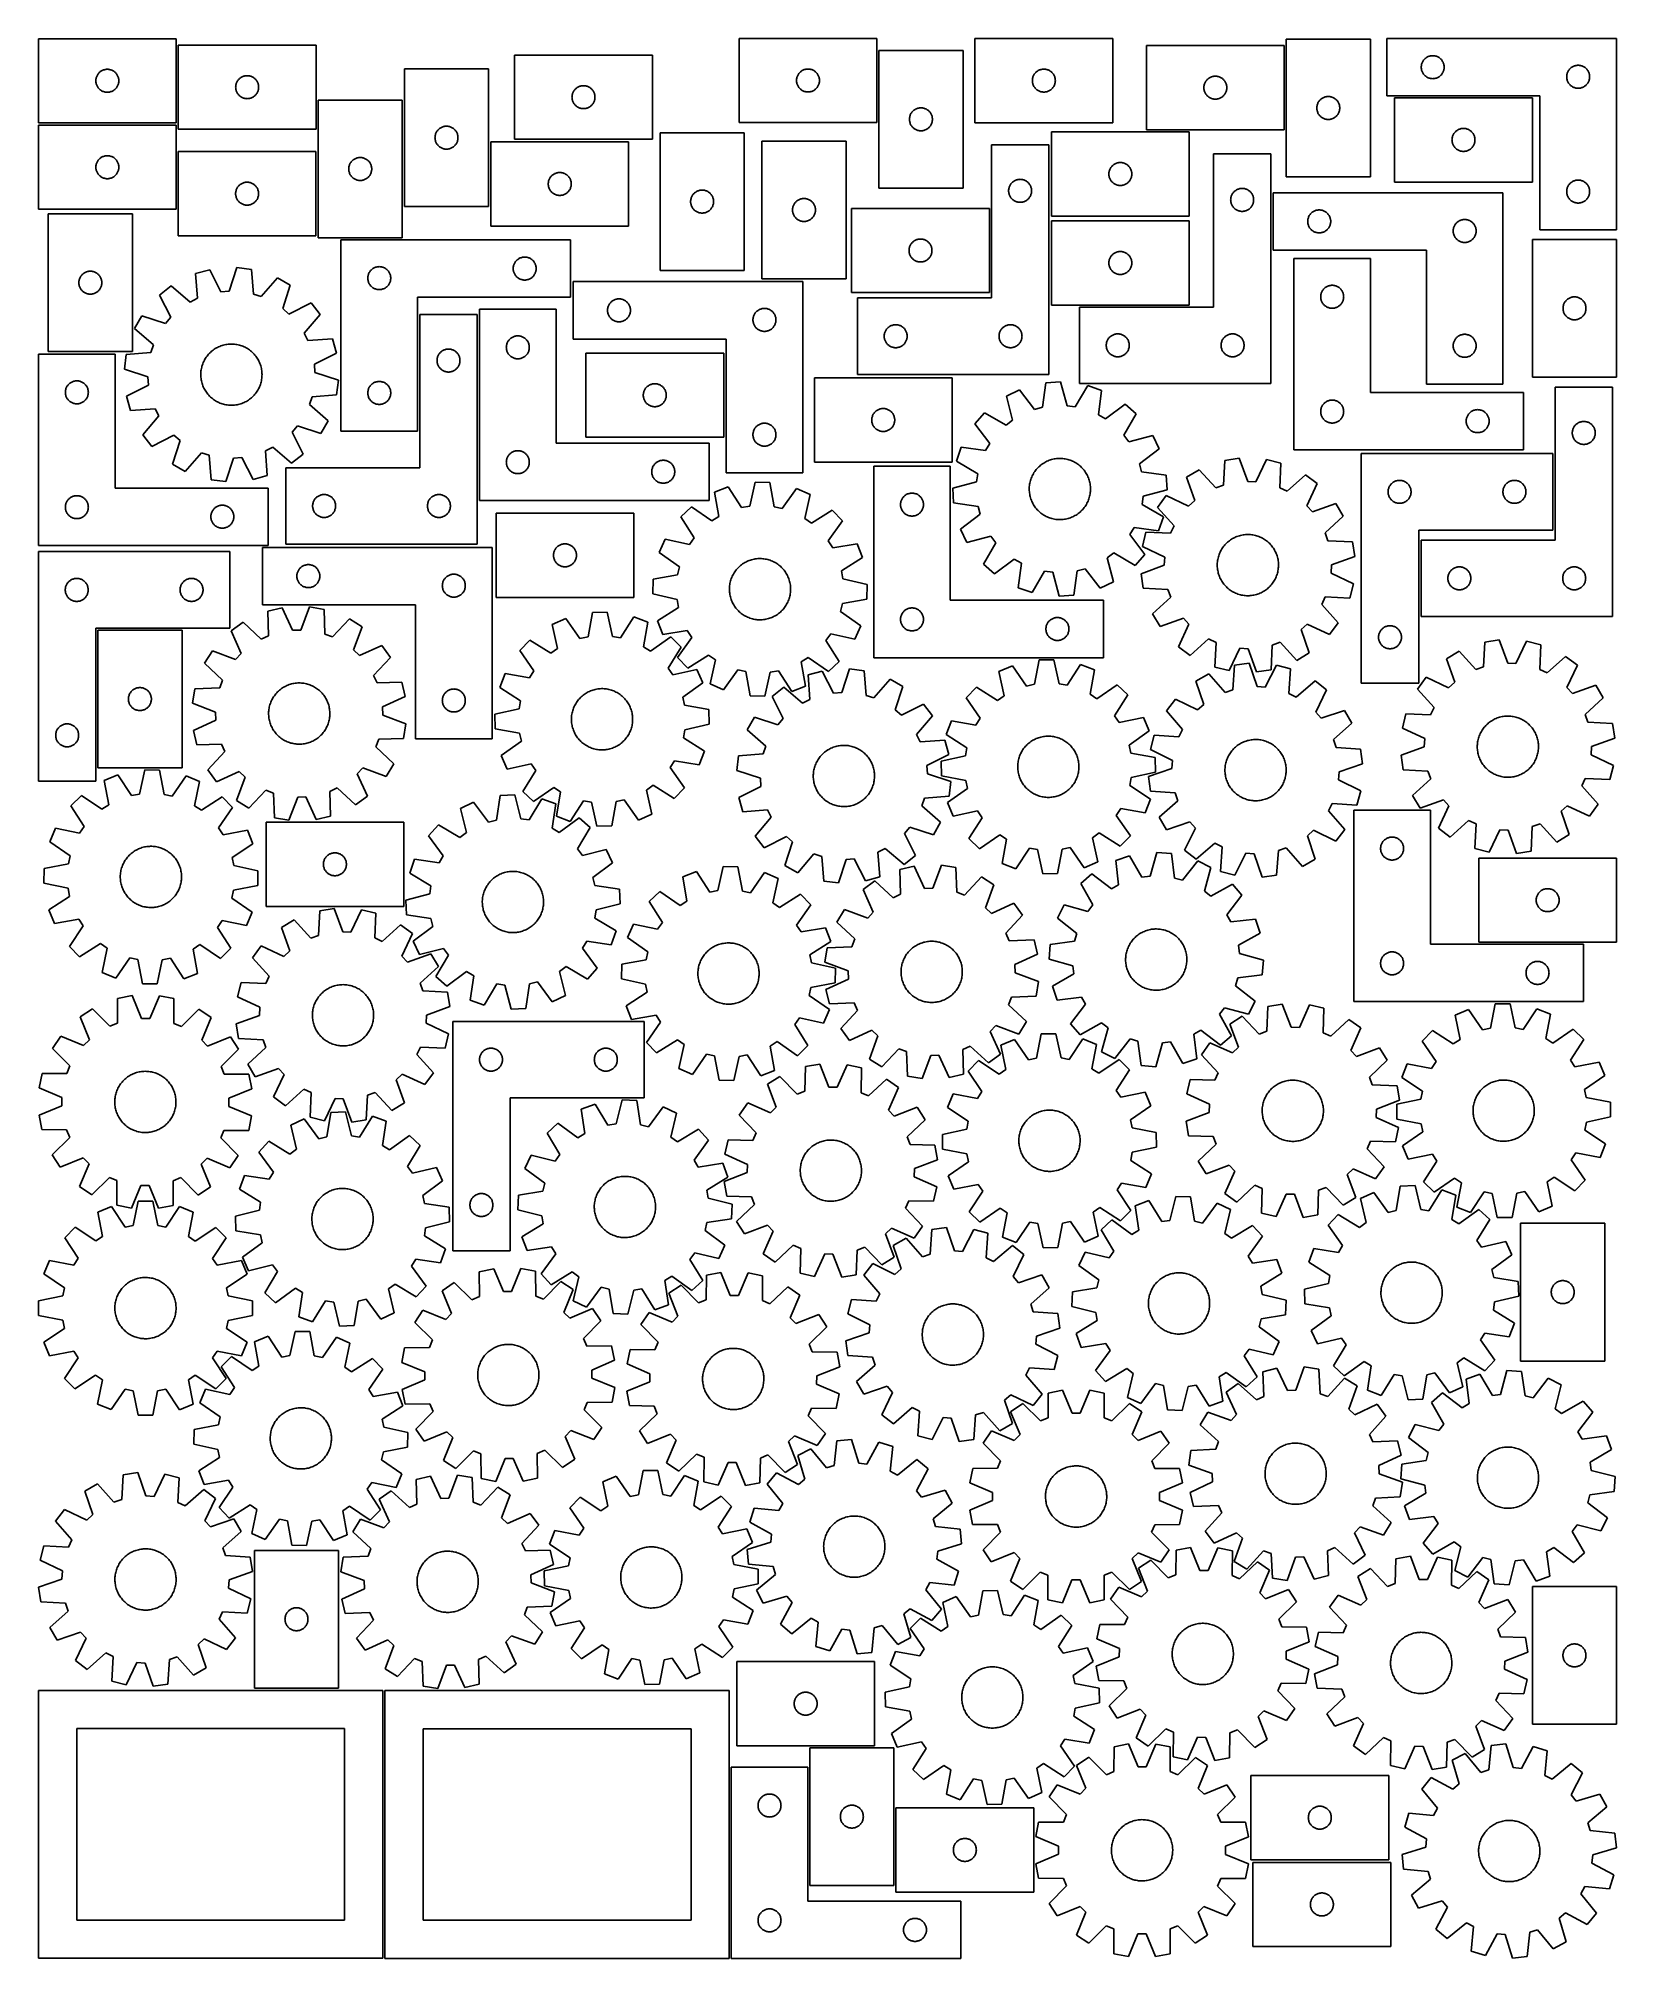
# Model space of a CAD drawing. Header units: millimetres. Extents: x 7 to 1243, y 7 to 1512.
import ezdxf

# ---------------------------------------------------------------- set-up
doc = ezdxf.new("R2010")
doc.units = ezdxf.units.MM
doc.layers.add('CUT', color=7, linetype='CONTINUOUS', true_color=0x000000)

msp = doc.modelspace()

# ---------------------------------------------------------------- linework, layer by layer
at = {"layer": 'CUT'}
for p, q in [((114.517178, 1511.733433), (6.517178, 1511.733433)), ((6.517178, 1511.733433), (6.517178, 1445.733433)), ((114.517178, 1445.733433), (114.517178, 1511.733433)), ((224.120696, 1506.699739), (116.120696, 1506.699739)), ((116.120696, 1506.699739), (116.120696, 1440.699739)), ((224.120696, 1440.699739), (224.120696, 1506.699739)), ((663.711577, 1511.945344), (555.711577, 1511.945344)), ((555.711577, 1511.945344), (555.711577, 1445.945344)), ((663.711577, 1445.945344), (663.711577, 1511.945344)), ((848.581631, 1511.861851), (740.581631, 1511.861851)), ((740.581631, 1511.861851), (740.581631, 1445.861851)), ((848.581631, 1445.861851), (848.581631, 1511.861851)), ((982.984374, 1506.326936), (874.984374, 1506.326936)), ((874.984374, 1506.326936), (874.984374, 1440.326936)), ((982.984374, 1440.326936), (982.984374, 1506.326936)), ((1050.499068, 1511.405794), (984.499068, 1511.405794)), ((984.499068, 1511.405794), (984.499068, 1403.405794)), ((1050.499068, 1403.405794), (1050.499068, 1511.405794)), ((1243.36047, 1511.878697), (1063.36047, 1511.878697)), ((1063.36047, 1511.878697), (1063.36047, 1466.878697)), ((1243.36047, 1361.878697), (1243.36047, 1511.878697)), ((487.727444, 1498.890659), (379.727444, 1498.890659)), ((379.727444, 1498.890659), (379.727444, 1432.890659)), ((487.727444, 1432.890659), (487.727444, 1498.890659)), ((731.226713, 1502.536165), (665.226713, 1502.536165)), ((665.226713, 1502.536165), (665.226713, 1394.536165)), ((731.226713, 1394.536165), (731.226713, 1502.536165)), ((1090.379739, 1489.967325), (1090.437466, 1490.553433)), ((1090.437466, 1490.553433), (1090.533402, 1491.13451)), ((1090.533402, 1491.13451), (1090.667137, 1491.708068)), ((1090.667137, 1491.708068), (1090.838098, 1492.271652)), ((1090.838098, 1492.271652), (1091.045554, 1492.822848)), ((1091.045554, 1492.822848), (1091.288615, 1493.359295)), ((1091.288615, 1493.359295), (1091.566241, 1493.878697)), ((1091.566241, 1493.878697), (1091.877243, 1494.378829)), ((1091.877243, 1494.378829), (1092.22029, 1494.85755)), ((1092.22029, 1494.85755), (1092.593911, 1495.312809)), ((1092.593911, 1495.312809), (1092.996509, 1495.742658)), ((1092.996509, 1495.742658), (1093.426357, 1496.145255)), ((1093.426357, 1496.145255), (1093.881617, 1496.518877)), ((1093.881617, 1496.518877), (1094.360338, 1496.861924)), ((1094.360338, 1496.861924), (1094.86047, 1497.172926)), ((1094.86047, 1497.172926), (1095.379871, 1497.450552)), ((1095.379871, 1497.450552), (1095.916319, 1497.693613)), ((1095.916319, 1497.693613), (1096.467514, 1497.901068)), ((1096.467514, 1497.901068), (1097.031098, 1498.072029)), ((1097.031098, 1498.072029), (1097.604657, 1498.205765)), ((1097.604657, 1498.205765), (1098.185734, 1498.301701)), ((1098.185734, 1498.301701), (1098.771841, 1498.359427)), ((1098.771841, 1498.359427), (1099.36047, 1498.378697)), ((1099.36047, 1498.378697), (1099.949098, 1498.359427)), ((1099.949098, 1498.359427), (1100.535205, 1498.301701)), ((1100.535205, 1498.301701), (1101.116283, 1498.205765)), ((1101.116283, 1498.205765), (1101.689841, 1498.072029)), ((1101.689841, 1498.072029), (1102.253425, 1497.901068)), ((1102.253425, 1497.901068), (1102.804621, 1497.693613)), ((1102.804621, 1497.693613), (1103.341068, 1497.450552)), ((1103.341068, 1497.450552), (1103.86047, 1497.172926)), ((1103.86047, 1497.172926), (1104.360602, 1496.861924)), ((1104.360602, 1496.861924), (1104.839322, 1496.518877)), ((1104.839322, 1496.518877), (1105.294582, 1496.145255)), ((1105.294582, 1496.145255), (1105.724431, 1495.742658)), ((1105.724431, 1495.742658), (1106.127028, 1495.312809)), ((1106.127028, 1495.312809), (1106.50065, 1494.85755)), ((1106.50065, 1494.85755), (1106.843696, 1494.378829)), ((1106.843696, 1494.378829), (1107.154698, 1493.878697)), ((1107.154698, 1493.878697), (1107.432324, 1493.359295)), ((1107.432324, 1493.359295), (1107.675385, 1492.822848)), ((1107.675385, 1492.822848), (1107.882841, 1492.271652)), ((1107.882841, 1492.271652), (1108.053802, 1491.708068)), ((1108.053802, 1491.708068), (1108.187537, 1491.13451)), ((1108.187537, 1491.13451), (1108.283473, 1490.553433)), ((1108.283473, 1490.553433), (1108.3412, 1489.967325)), ((1209.916319, 1490.193613), (1210.467514, 1490.401068)), ((1210.467514, 1490.401068), (1211.031098, 1490.572029)), ((1211.031098, 1490.572029), (1211.604657, 1490.705765)), ((1211.604657, 1490.705765), (1212.185734, 1490.801701)), ((1212.185734, 1490.801701), (1212.771841, 1490.859427)), ((1212.771841, 1490.859427), (1213.36047, 1490.878697)), ((1213.36047, 1490.878697), (1213.949098, 1490.859427)), ((1213.949098, 1490.859427), (1214.535205, 1490.801701)), ((1214.535205, 1490.801701), (1215.116283, 1490.705765)), ((1215.116283, 1490.705765), (1215.689841, 1490.572029)), ((1215.689841, 1490.572029), (1216.253425, 1490.401068)), ((1216.253425, 1490.401068), (1216.804621, 1490.193613)), ((51.517178, 1478.733433), (51.536448, 1479.322061)), ((51.536448, 1478.144805), (51.517178, 1478.733433)), ((51.536448, 1479.322061), (51.594175, 1479.908169)), ((51.594175, 1477.558697), (51.536448, 1478.144805)), ((51.594175, 1479.908169), (51.690111, 1480.489246)), ((51.690111, 1476.97762), (51.594175, 1477.558697)), ((51.690111, 1480.489246), (51.823846, 1481.062804)), ((51.823846, 1476.404062), (51.690111, 1476.97762)), ((51.823846, 1481.062804), (51.994807, 1481.626388)), ((51.994807, 1475.840478), (51.823846, 1476.404062)), ((51.994807, 1481.626388), (52.202263, 1482.177584)), ((52.202263, 1475.289282), (51.994807, 1475.840478)), ((52.202263, 1482.177584), (52.445324, 1482.714031)), ((52.445324, 1474.752835), (52.202263, 1475.289282)), ((52.445324, 1482.714031), (52.72295, 1483.233433)), ((52.72295, 1483.233433), (53.033952, 1483.733565)), ((53.033952, 1483.733565), (53.376998, 1484.212286)), ((53.376998, 1484.212286), (53.75062, 1484.667545)), ((53.75062, 1484.667545), (54.153217, 1485.097394)), ((54.153217, 1485.097394), (54.583066, 1485.499991)), ((54.583066, 1485.499991), (55.038325, 1485.873613)), ((55.038325, 1485.873613), (55.517046, 1486.216659)), ((55.517046, 1486.216659), (56.017178, 1486.527662)), ((56.017178, 1486.527662), (56.53658, 1486.805288)), ((56.53658, 1486.805288), (57.073027, 1487.048349)), ((57.073027, 1487.048349), (57.624223, 1487.255804)), ((57.624223, 1487.255804), (58.187807, 1487.426765)), ((58.187807, 1487.426765), (58.761365, 1487.5605)), ((58.761365, 1487.5605), (59.342443, 1487.656437)), ((59.342443, 1487.656437), (59.92855, 1487.714163)), ((59.92855, 1487.714163), (60.517178, 1487.733433)), ((60.517178, 1487.733433), (61.105807, 1487.714163)), ((61.105807, 1487.714163), (61.691914, 1487.656437)), ((61.691914, 1487.656437), (62.272991, 1487.5605)), ((62.272991, 1487.5605), (62.84655, 1487.426765)), ((62.84655, 1487.426765), (63.410134, 1487.255804)), ((63.410134, 1487.255804), (63.961329, 1487.048349)), ((63.961329, 1487.048349), (64.497777, 1486.805288)), ((64.497777, 1486.805288), (65.017178, 1486.527662)), ((65.017178, 1486.527662), (65.51731, 1486.216659)), ((65.51731, 1486.216659), (65.996031, 1485.873613)), ((65.996031, 1485.873613), (66.451291, 1485.499991)), ((66.451291, 1485.499991), (66.881139, 1485.097394)), ((66.881139, 1485.097394), (67.283737, 1484.667545)), ((67.283737, 1484.667545), (67.657358, 1484.212286)), ((67.657358, 1484.212286), (68.000405, 1483.733565)), ((68.000405, 1483.733565), (68.311407, 1483.233433)), ((68.311407, 1483.233433), (68.589033, 1482.714031)), ((68.589033, 1482.714031), (68.832094, 1482.177584)), ((68.832094, 1475.289282), (68.589033, 1474.752835)), ((68.832094, 1482.177584), (69.03955, 1481.626388)), ((69.03955, 1475.840478), (68.832094, 1475.289282)), ((69.03955, 1481.626388), (69.210511, 1481.062804)), ((69.210511, 1476.404062), (69.03955, 1475.840478)), ((69.210511, 1481.062804), (69.344246, 1480.489246)), ((69.344246, 1476.97762), (69.210511, 1476.404062)), ((69.344246, 1480.489246), (69.440182, 1479.908169)), ((69.440182, 1477.558697), (69.344246, 1476.97762)), ((69.440182, 1479.908169), (69.497909, 1479.322061)), ((69.497909, 1478.144805), (69.440182, 1477.558697)), ((69.497909, 1479.322061), (69.517178, 1478.733433)), ((69.517178, 1478.733433), (69.497909, 1478.144805)), ((161.197692, 1474.874474), (161.293628, 1475.455551)), ((161.293628, 1475.455551), (161.427363, 1476.02911)), ((161.427363, 1476.02911), (161.598325, 1476.592694)), ((161.598325, 1476.592694), (161.80578, 1477.143889)), ((161.80578, 1477.143889), (162.048841, 1477.680337)), ((162.048841, 1477.680337), (162.326467, 1478.199739)), ((162.326467, 1478.199739), (162.637469, 1478.699871)), ((162.637469, 1478.699871), (162.980516, 1479.178591)), ((162.980516, 1479.178591), (163.354138, 1479.633851)), ((163.354138, 1479.633851), (163.756735, 1480.0637)), ((163.756735, 1480.0637), (164.186583, 1480.466297)), ((164.186583, 1480.466297), (164.641843, 1480.839919)), ((164.641843, 1480.839919), (165.120564, 1481.182965)), ((165.120564, 1481.182965), (165.620696, 1481.493967)), ((165.620696, 1481.493967), (166.140098, 1481.771593)), ((166.140098, 1481.771593), (166.676545, 1482.014654)), ((166.676545, 1482.014654), (167.227741, 1482.22211)), ((167.227741, 1482.22211), (167.791324, 1482.393071)), ((167.791324, 1482.393071), (168.364883, 1482.526806)), ((168.364883, 1482.526806), (168.94596, 1482.622742)), ((168.94596, 1482.622742), (169.532068, 1482.680469)), ((169.532068, 1482.680469), (170.120696, 1482.699739)), ((170.120696, 1482.699739), (170.709324, 1482.680469)), ((170.709324, 1482.680469), (171.295432, 1482.622742)), ((171.295432, 1482.622742), (171.876509, 1482.526806)), ((171.876509, 1482.526806), (172.450067, 1482.393071)), ((172.450067, 1482.393071), (173.013651, 1482.22211)), ((173.013651, 1482.22211), (173.564847, 1482.014654)), ((173.564847, 1482.014654), (174.101294, 1481.771593)), ((174.101294, 1481.771593), (174.620696, 1481.493967)), ((174.620696, 1481.493967), (175.120828, 1481.182965)), ((175.120828, 1481.182965), (175.599549, 1480.839919)), ((175.599549, 1480.839919), (176.054808, 1480.466297)), ((176.054808, 1480.466297), (176.484657, 1480.0637)), ((176.484657, 1480.0637), (176.887254, 1479.633851)), ((176.887254, 1479.633851), (177.260876, 1479.178591)), ((177.260876, 1479.178591), (177.603922, 1478.699871)), ((177.603922, 1478.699871), (177.914924, 1478.199739)), ((177.914924, 1478.199739), (178.19255, 1477.680337)), ((178.19255, 1477.680337), (178.435612, 1477.143889)), ((178.435612, 1477.143889), (178.643067, 1476.592694)), ((178.643067, 1476.592694), (178.814028, 1476.02911)), ((178.814028, 1476.02911), (178.947763, 1475.455551)), ((178.947763, 1475.455551), (179.0437, 1474.874474)), ((293.355676, 1488.132842), (293.355676, 1380.132842)), ((359.355676, 1488.132842), (293.355676, 1488.132842)), ((359.355676, 1380.132842), (359.355676, 1488.132842)), ((600.711577, 1478.945344), (600.730847, 1479.533972)), ((600.730847, 1478.356716), (600.711577, 1478.945344)), ((600.730847, 1479.533972), (600.788573, 1480.12008)), ((600.788573, 1477.770608), (600.730847, 1478.356716)), ((600.788573, 1480.12008), (600.88451, 1480.701157)), ((600.88451, 1477.189531), (600.788573, 1477.770608)), ((600.88451, 1480.701157), (601.018245, 1481.274715)), ((601.018245, 1476.615973), (600.88451, 1477.189531)), ((601.018245, 1481.274715), (601.189206, 1481.838299)), ((601.189206, 1476.052389), (601.018245, 1476.615973)), ((601.189206, 1481.838299), (601.396661, 1482.389495)), ((601.396661, 1475.501193), (601.189206, 1476.052389)), ((601.396661, 1482.389495), (601.639722, 1482.925942)), ((601.639722, 1474.964746), (601.396661, 1475.501193)), ((601.639722, 1482.925942), (601.917349, 1483.445344)), ((601.917349, 1483.445344), (602.228351, 1483.945476)), ((602.228351, 1483.945476), (602.571397, 1484.424197)), ((602.571397, 1484.424197), (602.945019, 1484.879456)), ((602.945019, 1484.879456), (603.347616, 1485.309305)), ((603.347616, 1485.309305), (603.777465, 1485.711902)), ((603.777465, 1485.711902), (604.232724, 1486.085524)), ((604.232724, 1486.085524), (604.711445, 1486.42857)), ((604.711445, 1486.42857), (605.211577, 1486.739573)), ((605.211577, 1486.739573), (605.730979, 1487.017199)), ((605.730979, 1487.017199), (606.267426, 1487.26026)), ((606.267426, 1487.26026), (606.818622, 1487.467715)), ((606.818622, 1487.467715), (607.382206, 1487.638676)), ((607.382206, 1487.638676), (607.955764, 1487.772411)), ((607.955764, 1487.772411), (608.536841, 1487.868348)), ((608.536841, 1487.868348), (609.122949, 1487.926074)), ((609.122949, 1487.926074), (609.711577, 1487.945344)), ((609.711577, 1487.945344), (610.300205, 1487.926074)), ((610.300205, 1487.926074), (610.886313, 1487.868348)), ((610.886313, 1487.868348), (611.46739, 1487.772411)), ((611.46739, 1487.772411), (612.040949, 1487.638676)), ((612.040949, 1487.638676), (612.604532, 1487.467715)), ((612.604532, 1487.467715), (613.155728, 1487.26026)), ((613.155728, 1487.26026), (613.692175, 1487.017199)), ((613.692175, 1487.017199), (614.211577, 1486.739573)), ((614.211577, 1486.739573), (614.711709, 1486.42857)), ((614.711709, 1486.42857), (615.19043, 1486.085524)), ((615.19043, 1486.085524), (615.645689, 1485.711902)), ((615.645689, 1485.711902), (616.075538, 1485.309305)), ((616.075538, 1485.309305), (616.478135, 1484.879456)), ((616.478135, 1484.879456), (616.851757, 1484.424197)), ((616.851757, 1484.424197), (617.194804, 1483.945476)), ((617.194804, 1483.945476), (617.505806, 1483.445344)), ((617.505806, 1483.445344), (617.783432, 1482.925942)), ((617.783432, 1482.925942), (618.026493, 1482.389495)), ((618.026493, 1475.501193), (617.783432, 1474.964746)), ((618.026493, 1482.389495), (618.233948, 1481.838299)), ((618.233948, 1476.052389), (618.026493, 1475.501193)), ((618.233948, 1481.838299), (618.40491, 1481.274715)), ((618.40491, 1476.615973), (618.233948, 1476.052389)), ((618.40491, 1481.274715), (618.538645, 1480.701157)), ((618.538645, 1477.189531), (618.40491, 1476.615973)), ((618.538645, 1480.701157), (618.634581, 1480.12008)), ((618.634581, 1477.770608), (618.538645, 1477.189531)), ((618.634581, 1480.12008), (618.692307, 1479.533972)), ((618.692307, 1478.356716), (618.634581, 1477.770608)), ((618.692307, 1479.533972), (618.711577, 1478.945344)), ((618.711577, 1478.945344), (618.692307, 1478.356716)), ((785.581631, 1478.861851), (785.600901, 1479.450479)), ((785.600901, 1478.273223), (785.581631, 1478.861851)), ((785.600901, 1479.450479), (785.658628, 1480.036587)), ((785.658628, 1477.687115), (785.600901, 1478.273223)), ((785.658628, 1480.036587), (785.754564, 1480.617664)), ((785.754564, 1477.106038), (785.658628, 1477.687115)), ((785.754564, 1480.617664), (785.888299, 1481.191222)), ((785.888299, 1476.532479), (785.754564, 1477.106038)), ((785.888299, 1481.191222), (786.05926, 1481.754806)), ((786.05926, 1475.968896), (785.888299, 1476.532479)), ((786.05926, 1481.754806), (786.266716, 1482.306002)), ((786.266716, 1475.4177), (786.05926, 1475.968896)), ((786.266716, 1482.306002), (786.509777, 1482.842449)), ((786.509777, 1474.881253), (786.266716, 1475.4177)), ((786.509777, 1482.842449), (786.787403, 1483.361851)), ((786.787403, 1483.361851), (787.098405, 1483.861983)), ((787.098405, 1483.861983), (787.441451, 1484.340704)), ((787.441451, 1484.340704), (787.815073, 1484.795963)), ((787.815073, 1484.795963), (788.21767, 1485.225812)), ((788.21767, 1485.225812), (788.647519, 1485.628409)), ((788.647519, 1485.628409), (789.102779, 1486.002031)), ((789.102779, 1486.002031), (789.581499, 1486.345077)), ((789.581499, 1486.345077), (790.081631, 1486.65608)), ((790.081631, 1486.65608), (790.601033, 1486.933706)), ((790.601033, 1486.933706), (791.137481, 1487.176767)), ((791.137481, 1487.176767), (791.688676, 1487.384222)), ((791.688676, 1487.384222), (792.25226, 1487.555183)), ((792.25226, 1487.555183), (792.825819, 1487.688918)), ((792.825819, 1487.688918), (793.406896, 1487.784855)), ((793.406896, 1487.784855), (793.993003, 1487.842581)), ((793.993003, 1487.842581), (794.581631, 1487.861851)), ((794.581631, 1487.861851), (795.17026, 1487.842581)), ((795.17026, 1487.842581), (795.756367, 1487.784855)), ((795.756367, 1487.784855), (796.337444, 1487.688918)), ((796.337444, 1487.688918), (796.911003, 1487.555183)), ((796.911003, 1487.555183), (797.474587, 1487.384222)), ((797.474587, 1487.384222), (798.025782, 1487.176767)), ((798.025782, 1487.176767), (798.56223, 1486.933706)), ((798.56223, 1486.933706), (799.081631, 1486.65608)), ((799.081631, 1486.65608), (799.581764, 1486.345077)), ((799.581764, 1486.345077), (800.060484, 1486.002031)), ((800.060484, 1486.002031), (800.515744, 1485.628409)), ((800.515744, 1485.628409), (800.945593, 1485.225812)), ((800.945593, 1485.225812), (801.34819, 1484.795963)), ((801.34819, 1484.795963), (801.721812, 1484.340704)), ((801.721812, 1484.340704), (802.064858, 1483.861983)), ((802.064858, 1483.861983), (802.37586, 1483.361851)), ((802.37586, 1483.361851), (802.653486, 1482.842449)), ((802.653486, 1482.842449), (802.896547, 1482.306002)), ((802.896547, 1475.4177), (802.653486, 1474.881253)), ((802.896547, 1482.306002), (803.104003, 1481.754806)), ((803.104003, 1475.968896), (802.896547, 1475.4177)), ((803.104003, 1481.754806), (803.274964, 1481.191222)), ((803.274964, 1476.532479), (803.104003, 1475.968896)), ((803.274964, 1481.191222), (803.408699, 1480.617664)), ((803.408699, 1477.106038), (803.274964, 1476.532479)), ((803.408699, 1480.617664), (803.504635, 1480.036587)), ((803.504635, 1477.687115), (803.408699, 1477.106038)), ((803.504635, 1480.036587), (803.562362, 1479.450479)), ((803.562362, 1478.273223), (803.504635, 1477.687115)), ((803.562362, 1479.450479), (803.581631, 1478.861851)), ((803.581631, 1478.861851), (803.562362, 1478.273223)), ((920.157306, 1475.082749), (920.291041, 1475.656307)), ((920.291041, 1475.656307), (920.462003, 1476.219891)), ((920.462003, 1476.219891), (920.669458, 1476.771087)), ((920.669458, 1476.771087), (920.912519, 1477.307534)), ((920.912519, 1477.307534), (921.190145, 1477.826936)), ((921.190145, 1477.826936), (921.501147, 1478.327068)), ((921.501147, 1478.327068), (921.844194, 1478.805789)), ((921.844194, 1478.805789), (922.217816, 1479.261048)), ((922.217816, 1479.261048), (922.620413, 1479.690897)), ((922.620413, 1479.690897), (923.050261, 1480.093494)), ((923.050261, 1480.093494), (923.505521, 1480.467116)), ((923.505521, 1480.467116), (923.984242, 1480.810162)), ((923.984242, 1480.810162), (924.484374, 1481.121164)), ((924.484374, 1481.121164), (925.003776, 1481.39879)), ((925.003776, 1481.39879), (925.540223, 1481.641852)), ((925.540223, 1481.641852), (926.091419, 1481.849307)), ((926.091419, 1481.849307), (926.655002, 1482.020268)), ((926.655002, 1482.020268), (927.228561, 1482.154003)), ((927.228561, 1482.154003), (927.809638, 1482.24994)), ((927.809638, 1482.24994), (928.395746, 1482.307666)), ((928.395746, 1482.307666), (928.984374, 1482.326936)), ((928.984374, 1482.326936), (929.573002, 1482.307666)), ((929.573002, 1482.307666), (930.15911, 1482.24994)), ((930.15911, 1482.24994), (930.740187, 1482.154003)), ((930.740187, 1482.154003), (931.313745, 1482.020268)), ((931.313745, 1482.020268), (931.877329, 1481.849307)), ((931.877329, 1481.849307), (932.428525, 1481.641852)), ((932.428525, 1481.641852), (932.964972, 1481.39879)), ((932.964972, 1481.39879), (933.484374, 1481.121164)), ((933.484374, 1481.121164), (933.984506, 1480.810162)), ((933.984506, 1480.810162), (934.463227, 1480.467116)), ((934.463227, 1480.467116), (934.918486, 1480.093494)), ((934.918486, 1480.093494), (935.348335, 1479.690897)), ((935.348335, 1479.690897), (935.750932, 1479.261048)), ((935.750932, 1479.261048), (936.124554, 1478.805789)), ((936.124554, 1478.805789), (936.4676, 1478.327068)), ((936.4676, 1478.327068), (936.778602, 1477.826936)), ((936.778602, 1477.826936), (937.056228, 1477.307534)), ((937.056228, 1477.307534), (937.29929, 1476.771087)), ((937.29929, 1476.771087), (937.506745, 1476.219891)), ((937.506745, 1476.219891), (937.677706, 1475.656307)), ((937.677706, 1475.656307), (937.811441, 1475.082749)), ((1090.36047, 1489.378697), (1090.379739, 1489.967325)), ((1090.379739, 1488.790069), (1090.36047, 1489.378697)), ((1090.437466, 1488.203961), (1090.379739, 1488.790069)), ((1090.533402, 1487.622884), (1090.437466, 1488.203961)), ((1090.667137, 1487.049326), (1090.533402, 1487.622884)), ((1090.838098, 1486.485742), (1090.667137, 1487.049326)), ((1091.045554, 1485.934546), (1090.838098, 1486.485742)), ((1091.288615, 1485.398099), (1091.045554, 1485.934546)), ((1091.566241, 1484.878697), (1091.288615, 1485.398099)), ((1091.877243, 1484.378565), (1091.566241, 1484.878697)), ((1092.22029, 1483.899844), (1091.877243, 1484.378565)), ((1092.593911, 1483.444585), (1092.22029, 1483.899844)), ((1092.996509, 1483.014736), (1092.593911, 1483.444585)), ((1093.426357, 1482.612139), (1092.996509, 1483.014736)), ((1093.881617, 1482.238517), (1093.426357, 1482.612139)), ((1094.360338, 1481.895471), (1093.881617, 1482.238517)), ((1094.86047, 1481.584468), (1094.360338, 1481.895471)), ((1095.379871, 1481.306842), (1094.86047, 1481.584468)), ((1095.916319, 1481.063781), (1095.379871, 1481.306842)), ((1096.467514, 1480.856326), (1095.916319, 1481.063781)), ((1097.031098, 1480.685365), (1096.467514, 1480.856326)), ((1097.604657, 1480.551629), (1097.031098, 1480.685365)), ((1098.185734, 1480.455693), (1097.604657, 1480.551629)), ((1098.771841, 1480.397967), (1098.185734, 1480.455693)), ((1099.36047, 1480.378697), (1098.771841, 1480.397967)), ((1099.949098, 1480.397967), (1099.36047, 1480.378697)), ((1100.535205, 1480.455693), (1099.949098, 1480.397967)), ((1101.116283, 1480.551629), (1100.535205, 1480.455693)), ((1101.689841, 1480.685365), (1101.116283, 1480.551629)), ((1102.253425, 1480.856326), (1101.689841, 1480.685365)), ((1102.804621, 1481.063781), (1102.253425, 1480.856326)), ((1103.341068, 1481.306842), (1102.804621, 1481.063781)), ((1103.86047, 1481.584468), (1103.341068, 1481.306842)), ((1104.360602, 1481.895471), (1103.86047, 1481.584468)), ((1104.839322, 1482.238517), (1104.360602, 1481.895471)), ((1105.294582, 1482.612139), (1104.839322, 1482.238517)), ((1105.724431, 1483.014736), (1105.294582, 1482.612139)), ((1106.127028, 1483.444585), (1105.724431, 1483.014736)), ((1106.50065, 1483.899844), (1106.127028, 1483.444585)), ((1106.843696, 1484.378565), (1106.50065, 1483.899844)), ((1107.154698, 1484.878697), (1106.843696, 1484.378565)), ((1107.432324, 1485.398099), (1107.154698, 1484.878697)), ((1107.675385, 1485.934546), (1107.432324, 1485.398099)), ((1107.882841, 1486.485742), (1107.675385, 1485.934546)), ((1108.053802, 1487.049326), (1107.882841, 1486.485742)), ((1108.187537, 1487.622884), (1108.053802, 1487.049326)), ((1108.283473, 1488.203961), (1108.187537, 1487.622884)), ((1108.3412, 1488.790069), (1108.283473, 1488.203961)), ((1108.3412, 1489.967325), (1108.36047, 1489.378697)), ((1108.36047, 1489.378697), (1108.3412, 1488.790069)), ((1204.36047, 1481.878697), (1204.379739, 1482.467325)), ((1204.379739, 1481.290069), (1204.36047, 1481.878697)), ((1204.379739, 1482.467325), (1204.437466, 1483.053433)), ((1204.437466, 1480.703961), (1204.379739, 1481.290069)), ((1204.437466, 1483.053433), (1204.533402, 1483.63451)), ((1204.533402, 1480.122884), (1204.437466, 1480.703961)), ((1204.533402, 1483.63451), (1204.667137, 1484.208068)), ((1204.667137, 1479.549326), (1204.533402, 1480.122884)), ((1204.667137, 1484.208068), (1204.838098, 1484.771652)), ((1204.838098, 1478.985742), (1204.667137, 1479.549326)), ((1204.838098, 1484.771652), (1205.045554, 1485.322848)), ((1205.045554, 1478.434546), (1204.838098, 1478.985742)), ((1205.045554, 1485.322848), (1205.288615, 1485.859295)), ((1205.288615, 1477.898099), (1205.045554, 1478.434546)), ((1205.288615, 1485.859295), (1205.566241, 1486.378697)), ((1205.566241, 1477.378697), (1205.288615, 1477.898099)), ((1205.566241, 1486.378697), (1205.877243, 1486.878829)), ((1205.877243, 1476.878565), (1205.566241, 1477.378697)), ((1205.877243, 1486.878829), (1206.22029, 1487.35755)), ((1206.22029, 1476.399844), (1205.877243, 1476.878565)), ((1206.22029, 1487.35755), (1206.593911, 1487.812809)), ((1206.593911, 1475.944585), (1206.22029, 1476.399844)), ((1206.593911, 1487.812809), (1206.996509, 1488.242658)), ((1206.996509, 1475.514736), (1206.593911, 1475.944585)), ((1206.996509, 1488.242658), (1207.426357, 1488.645255)), ((1207.426357, 1475.112139), (1206.996509, 1475.514736)), ((1207.426357, 1488.645255), (1207.881617, 1489.018877)), ((1207.881617, 1489.018877), (1208.360338, 1489.361924)), ((1208.360338, 1489.361924), (1208.86047, 1489.672926)), ((1208.86047, 1489.672926), (1209.379871, 1489.950552)), ((1209.379871, 1489.950552), (1209.916319, 1490.193613)), ((1216.804621, 1490.193613), (1217.341068, 1489.950552)), ((1217.341068, 1489.950552), (1217.86047, 1489.672926)), ((1217.86047, 1489.672926), (1218.360602, 1489.361924)), ((1218.360602, 1489.361924), (1218.839322, 1489.018877)), ((1218.839322, 1489.018877), (1219.294582, 1488.645255)), ((1219.294582, 1488.645255), (1219.724431, 1488.242658)), ((1219.724431, 1475.514736), (1219.294582, 1475.112139)), ((1219.724431, 1488.242658), (1220.127028, 1487.812809)), ((1220.127028, 1475.944585), (1219.724431, 1475.514736)), ((1220.127028, 1487.812809), (1220.50065, 1487.35755)), ((1220.50065, 1476.399844), (1220.127028, 1475.944585)), ((1220.50065, 1487.35755), (1220.843696, 1486.878829)), ((1220.843696, 1476.878565), (1220.50065, 1476.399844)), ((1220.843696, 1486.878829), (1221.154698, 1486.378697)), ((1221.154698, 1477.378697), (1220.843696, 1476.878565)), ((1221.154698, 1486.378697), (1221.432324, 1485.859295)), ((1221.432324, 1477.898099), (1221.154698, 1477.378697)), ((1221.432324, 1485.859295), (1221.675385, 1485.322848)), ((1221.675385, 1478.434546), (1221.432324, 1477.898099)), ((1221.675385, 1485.322848), (1221.882841, 1484.771652)), ((1221.882841, 1478.985742), (1221.675385, 1478.434546)), ((1221.882841, 1484.771652), (1222.053802, 1484.208068)), ((1222.053802, 1479.549326), (1221.882841, 1478.985742)), ((1222.053802, 1484.208068), (1222.187537, 1483.63451)), ((1222.187537, 1480.122884), (1222.053802, 1479.549326)), ((1222.187537, 1483.63451), (1222.283473, 1483.053433)), ((1222.283473, 1480.703961), (1222.187537, 1480.122884)), ((1222.283473, 1483.053433), (1222.3412, 1482.467325)), ((1222.3412, 1481.290069), (1222.283473, 1480.703961)), ((1222.3412, 1482.467325), (1222.36047, 1481.878697)), ((1222.36047, 1481.878697), (1222.3412, 1481.290069)), ((52.72295, 1474.233433), (52.445324, 1474.752835)), ((53.033952, 1473.733301), (52.72295, 1474.233433)), ((53.376998, 1473.25458), (53.033952, 1473.733301)), ((53.75062, 1472.799321), (53.376998, 1473.25458)), ((54.153217, 1472.369472), (53.75062, 1472.799321)), ((54.583066, 1471.966875), (54.153217, 1472.369472)), ((55.038325, 1471.593253), (54.583066, 1471.966875)), ((55.517046, 1471.250206), (55.038325, 1471.593253)), ((56.017178, 1470.939204), (55.517046, 1471.250206)), ((56.53658, 1470.661578), (56.017178, 1470.939204)), ((57.073027, 1470.418517), (56.53658, 1470.661578)), ((57.624223, 1470.211062), (57.073027, 1470.418517)), ((58.187807, 1470.0401), (57.624223, 1470.211062)), ((58.761365, 1469.906365), (58.187807, 1470.0401)), ((59.342443, 1469.810429), (58.761365, 1469.906365)), ((59.92855, 1469.752703), (59.342443, 1469.810429)), ((60.517178, 1469.733433), (59.92855, 1469.752703)), ((61.105807, 1469.752703), (60.517178, 1469.733433)), ((61.691914, 1469.810429), (61.105807, 1469.752703)), ((62.272991, 1469.906365), (61.691914, 1469.810429)), ((62.84655, 1470.0401), (62.272991, 1469.906365)), ((63.410134, 1470.211062), (62.84655, 1470.0401)), ((63.961329, 1470.418517), (63.410134, 1470.211062)), ((64.497777, 1470.661578), (63.961329, 1470.418517)), ((65.017178, 1470.939204), (64.497777, 1470.661578)), ((65.51731, 1471.250206), (65.017178, 1470.939204)), ((65.996031, 1471.593253), (65.51731, 1471.250206)), ((66.451291, 1471.966875), (65.996031, 1471.593253)), ((66.881139, 1472.369472), (66.451291, 1471.966875)), ((67.283737, 1472.799321), (66.881139, 1472.369472)), ((67.657358, 1473.25458), (67.283737, 1472.799321)), ((68.000405, 1473.733301), (67.657358, 1473.25458)), ((68.311407, 1474.233433), (68.000405, 1473.733301)), ((68.589033, 1474.752835), (68.311407, 1474.233433)), ((161.120696, 1473.699739), (161.139966, 1474.288367)), ((161.139966, 1473.11111), (161.120696, 1473.699739)), ((161.139966, 1474.288367), (161.197692, 1474.874474)), ((161.197692, 1472.525003), (161.139966, 1473.11111)), ((161.293628, 1471.943926), (161.197692, 1472.525003)), ((161.427363, 1471.370367), (161.293628, 1471.943926)), ((161.598325, 1470.806783), (161.427363, 1471.370367)), ((161.80578, 1470.255588), (161.598325, 1470.806783)), ((162.048841, 1469.71914), (161.80578, 1470.255588)), ((162.326467, 1469.199739), (162.048841, 1469.71914)), ((162.637469, 1468.699606), (162.326467, 1469.199739)), ((162.980516, 1468.220886), (162.637469, 1468.699606)), ((163.354138, 1467.765626), (162.980516, 1468.220886)), ((163.756735, 1467.335777), (163.354138, 1467.765626)), ((164.186583, 1466.93318), (163.756735, 1467.335777)), ((164.641843, 1466.559558), (164.186583, 1466.93318)), ((165.120564, 1466.216512), (164.641843, 1466.559558)), ((165.620696, 1465.90551), (165.120564, 1466.216512)), ((166.140098, 1465.627884), (165.620696, 1465.90551)), ((166.676545, 1465.384823), (166.140098, 1465.627884)), ((167.227741, 1465.177367), (166.676545, 1465.384823)), ((167.791324, 1465.006406), (167.227741, 1465.177367)), ((168.364883, 1464.872671), (167.791324, 1465.006406)), ((168.94596, 1464.776735), (168.364883, 1464.872671)), ((169.532068, 1464.719008), (168.94596, 1464.776735)), ((170.120696, 1464.699739), (169.532068, 1464.719008)), ((170.709324, 1464.719008), (170.120696, 1464.699739)), ((171.295432, 1464.776735), (170.709324, 1464.719008)), ((171.876509, 1464.872671), (171.295432, 1464.776735)), ((172.450067, 1465.006406), (171.876509, 1464.872671)), ((173.013651, 1465.177367), (172.450067, 1465.006406)), ((173.564847, 1465.384823), (173.013651, 1465.177367)), ((174.101294, 1465.627884), (173.564847, 1465.384823)), ((174.620696, 1465.90551), (174.101294, 1465.627884)), ((175.120828, 1466.216512), (174.620696, 1465.90551)), ((175.599549, 1466.559558), (175.120828, 1466.216512)), ((176.054808, 1466.93318), (175.599549, 1466.559558)), ((176.484657, 1467.335777), (176.054808, 1466.93318)), ((176.887254, 1467.765626), (176.484657, 1467.335777)), ((177.260876, 1468.220886), (176.887254, 1467.765626)), ((177.603922, 1468.699606), (177.260876, 1468.220886)), ((177.914924, 1469.199739), (177.603922, 1468.699606)), ((178.19255, 1469.71914), (177.914924, 1469.199739)), ((178.435612, 1470.255588), (178.19255, 1469.71914)), ((178.643067, 1470.806783), (178.435612, 1470.255588)), ((178.814028, 1471.370367), (178.643067, 1470.806783)), ((178.947763, 1471.943926), (178.814028, 1471.370367)), ((179.0437, 1472.525003), (178.947763, 1471.943926)), ((179.0437, 1474.874474), (179.101426, 1474.288367)), ((179.101426, 1473.11111), (179.0437, 1472.525003)), ((179.101426, 1474.288367), (179.120696, 1473.699739)), ((179.120696, 1473.699739), (179.101426, 1473.11111)), ((291.753325, 1463.592073), (225.753325, 1463.592073)), ((225.753325, 1463.592073), (225.753325, 1355.592073)), ((291.753325, 1355.592073), (291.753325, 1463.592073)), ((424.727444, 1465.890659), (424.746714, 1466.479288)), ((424.746714, 1465.302031), (424.727444, 1465.890659)), ((424.746714, 1466.479288), (424.804441, 1467.065395)), ((424.804441, 1464.715924), (424.746714, 1465.302031)), ((424.804441, 1467.065395), (424.900377, 1467.646472)), ((424.900377, 1464.134847), (424.804441, 1464.715924)), ((424.900377, 1467.646472), (425.034112, 1468.220031)), ((425.034112, 1463.561288), (424.900377, 1464.134847)), ((425.034112, 1468.220031), (425.205073, 1468.783615)), ((425.205073, 1462.997704), (425.034112, 1463.561288)), ((425.205073, 1468.783615), (425.412529, 1469.33481)), ((425.412529, 1462.446509), (425.205073, 1462.997704)), ((425.412529, 1469.33481), (425.65559, 1469.871258)), ((425.65559, 1461.910061), (425.412529, 1462.446509)), ((425.65559, 1469.871258), (425.933216, 1470.390659)), ((425.933216, 1461.390659), (425.65559, 1461.910061)), ((425.933216, 1470.390659), (426.244218, 1470.890792)), ((426.244218, 1460.890527), (425.933216, 1461.390659)), ((426.244218, 1470.890792), (426.587264, 1471.369512)), ((426.587264, 1460.411807), (426.244218, 1460.890527)), ((426.587264, 1471.369512), (426.960886, 1471.824772)), ((426.960886, 1459.956547), (426.587264, 1460.411807)), ((426.960886, 1471.824772), (427.363483, 1472.254621)), ((427.363483, 1472.254621), (427.793332, 1472.657218)), ((427.793332, 1472.657218), (428.248592, 1473.03084)), ((428.248592, 1473.03084), (428.727312, 1473.373886)), ((428.727312, 1473.373886), (429.227444, 1473.684888)), ((429.227444, 1473.684888), (429.746846, 1473.962514)), ((429.746846, 1473.962514), (430.283294, 1474.205575)), ((430.283294, 1474.205575), (430.834489, 1474.413031)), ((430.834489, 1474.413031), (431.398073, 1474.583992)), ((431.398073, 1474.583992), (431.971632, 1474.717727)), ((431.971632, 1474.717727), (432.552709, 1474.813663)), ((432.552709, 1474.813663), (433.138816, 1474.87139)), ((433.138816, 1474.87139), (433.727444, 1474.890659)), ((433.727444, 1474.890659), (434.316073, 1474.87139)), ((434.316073, 1474.87139), (434.90218, 1474.813663)), ((434.90218, 1474.813663), (435.483257, 1474.717727)), ((435.483257, 1474.717727), (436.056816, 1474.583992)), ((436.056816, 1474.583992), (436.6204, 1474.413031)), ((436.6204, 1474.413031), (437.171595, 1474.205575)), ((437.171595, 1474.205575), (437.708043, 1473.962514)), ((437.708043, 1473.962514), (438.227444, 1473.684888)), ((438.227444, 1473.684888), (438.727577, 1473.373886)), ((438.727577, 1473.373886), (439.206297, 1473.03084)), ((439.206297, 1473.03084), (439.661557, 1472.657218)), ((439.661557, 1472.657218), (440.091405, 1472.254621)), ((440.091405, 1472.254621), (440.494003, 1471.824772)), ((440.494003, 1471.824772), (440.867625, 1471.369512)), ((440.867625, 1460.411807), (440.494003, 1459.956547)), ((440.867625, 1471.369512), (441.210671, 1470.890792)), ((441.210671, 1460.890527), (440.867625, 1460.411807)), ((441.210671, 1470.890792), (441.521673, 1470.390659)), ((441.521673, 1461.390659), (441.210671, 1460.890527)), ((441.521673, 1470.390659), (441.799299, 1469.871258)), ((441.799299, 1461.910061), (441.521673, 1461.390659)), ((441.799299, 1469.871258), (442.04236, 1469.33481)), ((442.04236, 1462.446509), (441.799299, 1461.910061)), ((442.04236, 1469.33481), (442.249816, 1468.783615)), ((442.249816, 1462.997704), (442.04236, 1462.446509)), ((442.249816, 1468.783615), (442.420777, 1468.220031)), ((442.420777, 1463.561288), (442.249816, 1462.997704)), ((442.420777, 1468.220031), (442.554512, 1467.646472)), ((442.554512, 1464.134847), (442.420777, 1463.561288)), ((442.554512, 1467.646472), (442.650448, 1467.065395)), ((442.650448, 1464.715924), (442.554512, 1464.134847)), ((442.650448, 1467.065395), (442.708175, 1466.479288)), ((442.708175, 1465.302031), (442.650448, 1464.715924)), ((442.708175, 1466.479288), (442.727444, 1465.890659)), ((442.727444, 1465.890659), (442.708175, 1465.302031)), ((601.917349, 1474.445344), (601.639722, 1474.964746)), ((602.228351, 1473.945212), (601.917349, 1474.445344)), ((602.571397, 1473.466491), (602.228351, 1473.945212)), ((602.945019, 1473.011232), (602.571397, 1473.466491)), ((603.347616, 1472.581383), (602.945019, 1473.011232)), ((603.777465, 1472.178786), (603.347616, 1472.581383)), ((604.232724, 1471.805164), (603.777465, 1472.178786)), ((604.711445, 1471.462117), (604.232724, 1471.805164)), ((605.211577, 1471.151115), (604.711445, 1471.462117)), ((605.730979, 1470.873489), (605.211577, 1471.151115)), ((606.267426, 1470.630428), (605.730979, 1470.873489)), ((606.818622, 1470.422973), (606.267426, 1470.630428)), ((607.382206, 1470.252012), (606.818622, 1470.422973)), ((607.955764, 1470.118276), (607.382206, 1470.252012)), ((608.536841, 1470.02234), (607.955764, 1470.118276)), ((609.122949, 1469.964614), (608.536841, 1470.02234)), ((609.711577, 1469.945344), (609.122949, 1469.964614)), ((610.300205, 1469.964614), (609.711577, 1469.945344)), ((610.886313, 1470.02234), (610.300205, 1469.964614)), ((611.46739, 1470.118276), (610.886313, 1470.02234)), ((612.040949, 1470.252012), (611.46739, 1470.118276)), ((612.604532, 1470.422973), (612.040949, 1470.252012)), ((613.155728, 1470.630428), (612.604532, 1470.422973)), ((613.692175, 1470.873489), (613.155728, 1470.630428)), ((614.211577, 1471.151115), (613.692175, 1470.873489)), ((614.711709, 1471.462117), (614.211577, 1471.151115)), ((615.19043, 1471.805164), (614.711709, 1471.462117)), ((615.645689, 1472.178786), (615.19043, 1471.805164)), ((616.075538, 1472.581383), (615.645689, 1472.178786)), ((616.478135, 1473.011232), (616.075538, 1472.581383)), ((616.851757, 1473.466491), (616.478135, 1473.011232)), ((617.194804, 1473.945212), (616.851757, 1473.466491)), ((617.505806, 1474.445344), (617.194804, 1473.945212)), ((617.783432, 1474.964746), (617.505806, 1474.445344)), ((786.787403, 1474.361851), (786.509777, 1474.881253)), ((787.098405, 1473.861719), (786.787403, 1474.361851)), ((787.441451, 1473.382998), (787.098405, 1473.861719)), ((787.815073, 1472.927739), (787.441451, 1473.382998)), ((788.21767, 1472.49789), (787.815073, 1472.927739)), ((788.647519, 1472.095293), (788.21767, 1472.49789)), ((789.102779, 1471.721671), (788.647519, 1472.095293)), ((789.581499, 1471.378624), (789.102779, 1471.721671)), ((790.081631, 1471.067622), (789.581499, 1471.378624)), ((790.601033, 1470.789996), (790.081631, 1471.067622)), ((791.137481, 1470.546935), (790.601033, 1470.789996)), ((791.688676, 1470.33948), (791.137481, 1470.546935)), ((792.25226, 1470.168518), (791.688676, 1470.33948)), ((792.825819, 1470.034783), (792.25226, 1470.168518)), ((793.406896, 1469.938847), (792.825819, 1470.034783)), ((793.993003, 1469.881121), (793.406896, 1469.938847)), ((794.581631, 1469.861851), (793.993003, 1469.881121)), ((795.17026, 1469.881121), (794.581631, 1469.861851)), ((795.756367, 1469.938847), (795.17026, 1469.881121)), ((796.337444, 1470.034783), (795.756367, 1469.938847)), ((796.911003, 1470.168518), (796.337444, 1470.034783)), ((797.474587, 1470.33948), (796.911003, 1470.168518)), ((798.025782, 1470.546935), (797.474587, 1470.33948)), ((798.56223, 1470.789996), (798.025782, 1470.546935)), ((799.081631, 1471.067622), (798.56223, 1470.789996)), ((799.581764, 1471.378624), (799.081631, 1471.067622)), ((800.060484, 1471.721671), (799.581764, 1471.378624)), ((800.515744, 1472.095293), (800.060484, 1471.721671)), ((800.945593, 1472.49789), (800.515744, 1472.095293)), ((801.34819, 1472.927739), (800.945593, 1472.49789)), ((801.721812, 1473.382998), (801.34819, 1472.927739)), ((802.064858, 1473.861719), (801.721812, 1473.382998)), ((802.37586, 1474.361851), (802.064858, 1473.861719)), ((802.653486, 1474.881253), (802.37586, 1474.361851)), ((919.984374, 1473.326936), (920.003643, 1473.915564)), ((920.003643, 1472.738308), (919.984374, 1473.326936)), ((920.003643, 1473.915564), (920.06137, 1474.501672)), ((920.06137, 1472.1522), (920.003643, 1472.738308)), ((920.06137, 1474.501672), (920.157306, 1475.082749)), ((920.157306, 1471.571123), (920.06137, 1472.1522)), ((920.291041, 1470.997564), (920.157306, 1471.571123)), ((920.462003, 1470.433981), (920.291041, 1470.997564)), ((920.669458, 1469.882785), (920.462003, 1470.433981)), ((920.912519, 1469.346338), (920.669458, 1469.882785)), ((921.190145, 1468.826936), (920.912519, 1469.346338)), ((921.501147, 1468.326804), (921.190145, 1468.826936)), ((921.844194, 1467.848083), (921.501147, 1468.326804)), ((922.217816, 1467.392823), (921.844194, 1467.848083)), ((922.620413, 1466.962975), (922.217816, 1467.392823)), ((923.050261, 1466.560378), (922.620413, 1466.962975)), ((923.505521, 1466.186756), (923.050261, 1466.560378)), ((923.984242, 1465.843709), (923.505521, 1466.186756)), ((924.484374, 1465.532707), (923.984242, 1465.843709)), ((925.003776, 1465.255081), (924.484374, 1465.532707)), ((925.540223, 1465.01202), (925.003776, 1465.255081)), ((926.091419, 1464.804565), (925.540223, 1465.01202)), ((926.655002, 1464.633603), (926.091419, 1464.804565)), ((927.228561, 1464.499868), (926.655002, 1464.633603)), ((927.809638, 1464.403932), (927.228561, 1464.499868)), ((928.395746, 1464.346205), (927.809638, 1464.403932)), ((928.984374, 1464.326936), (928.395746, 1464.346205)), ((929.573002, 1464.346205), (928.984374, 1464.326936)), ((930.15911, 1464.403932), (929.573002, 1464.346205)), ((930.740187, 1464.499868), (930.15911, 1464.403932)), ((931.313745, 1464.633603), (930.740187, 1464.499868)), ((931.877329, 1464.804565), (931.313745, 1464.633603)), ((932.428525, 1465.01202), (931.877329, 1464.804565)), ((932.964972, 1465.255081), (932.428525, 1465.01202)), ((933.484374, 1465.532707), (932.964972, 1465.255081)), ((933.984506, 1465.843709), (933.484374, 1465.532707)), ((934.463227, 1466.186756), (933.984506, 1465.843709)), ((934.918486, 1466.560378), (934.463227, 1466.186756)), ((935.348335, 1466.962975), (934.918486, 1466.560378)), ((935.750932, 1467.392823), (935.348335, 1466.962975)), ((936.124554, 1467.848083), (935.750932, 1467.392823)), ((936.4676, 1468.326804), (936.124554, 1467.848083)), ((936.778602, 1468.826936), (936.4676, 1468.326804)), ((937.056228, 1469.346338), (936.778602, 1468.826936)), ((937.29929, 1469.882785), (937.056228, 1469.346338)), ((937.506745, 1470.433981), (937.29929, 1469.882785)), ((937.677706, 1470.997564), (937.506745, 1470.433981)), ((937.811441, 1471.571123), (937.677706, 1470.997564)), ((937.811441, 1475.082749), (937.907378, 1474.501672)), ((937.907378, 1472.1522), (937.811441, 1471.571123)), ((937.907378, 1474.501672), (937.965104, 1473.915564)), ((937.965104, 1472.738308), (937.907378, 1472.1522)), ((937.965104, 1473.915564), (937.984374, 1473.326936)), ((937.984374, 1473.326936), (937.965104, 1472.738308)), ((1008.805735, 1459.735165), (1008.976696, 1460.298749)), ((1008.976696, 1460.298749), (1009.184152, 1460.849945)), ((1009.184152, 1460.849945), (1009.427213, 1461.386392)), ((1009.427213, 1461.386392), (1009.704839, 1461.905794)), ((1009.704839, 1461.905794), (1010.015841, 1462.405926)), ((1010.015841, 1462.405926), (1010.358888, 1462.884647)), ((1010.358888, 1462.884647), (1010.732509, 1463.339906)), ((1010.732509, 1463.339906), (1011.135107, 1463.769755)), ((1011.135107, 1463.769755), (1011.564955, 1464.172352)), ((1011.564955, 1464.172352), (1012.020215, 1464.545974)), ((1012.020215, 1464.545974), (1012.498936, 1464.88902)), ((1012.498936, 1464.88902), (1012.999068, 1465.200022)), ((1012.999068, 1465.200022), (1013.518469, 1465.477649)), ((1013.518469, 1465.477649), (1014.054917, 1465.72071)), ((1014.054917, 1465.72071), (1014.606112, 1465.928165)), ((1014.606112, 1465.928165), (1015.169696, 1466.099126)), ((1015.169696, 1466.099126), (1015.743255, 1466.232861)), ((1015.743255, 1466.232861), (1016.324332, 1466.328798)), ((1016.324332, 1466.328798), (1016.910439, 1466.386524)), ((1016.910439, 1466.386524), (1017.499068, 1466.405794)), ((1017.499068, 1466.405794), (1018.087696, 1466.386524)), ((1018.087696, 1466.386524), (1018.673803, 1466.328798)), ((1018.673803, 1466.328798), (1019.254881, 1466.232861)), ((1019.254881, 1466.232861), (1019.828439, 1466.099126)), ((1019.828439, 1466.099126), (1020.392023, 1465.928165)), ((1020.392023, 1465.928165), (1020.943219, 1465.72071)), ((1020.943219, 1465.72071), (1021.479666, 1465.477649)), ((1021.479666, 1465.477649), (1021.999068, 1465.200022)), ((1021.999068, 1465.200022), (1022.4992, 1464.88902)), ((1022.4992, 1464.88902), (1022.97792, 1464.545974)), ((1022.97792, 1464.545974), (1023.43318, 1464.172352)), ((1023.43318, 1464.172352), (1023.863029, 1463.769755)), ((1023.863029, 1463.769755), (1024.265626, 1463.339906)), ((1024.265626, 1463.339906), (1024.639248, 1462.884647)), ((1024.639248, 1462.884647), (1024.982294, 1462.405926)), ((1024.982294, 1462.405926), (1025.293296, 1461.905794)), ((1025.293296, 1461.905794), (1025.570922, 1461.386392)), ((1025.570922, 1461.386392), (1025.813983, 1460.849945)), ((1025.813983, 1460.849945), (1026.021439, 1460.298749)), ((1026.021439, 1460.298749), (1026.1924, 1459.735165)), ((1063.36047, 1466.878697), (1183.36047, 1466.878697)), ((1177.457129, 1465.366242), (1069.457129, 1465.366242)), ((1069.457129, 1465.366242), (1069.457129, 1399.366242)), ((1177.457129, 1399.366242), (1177.457129, 1465.366242)), ((1183.36047, 1466.878697), (1183.36047, 1361.878697)), ((1207.881617, 1474.738517), (1207.426357, 1475.112139)), ((1208.360338, 1474.395471), (1207.881617, 1474.738517)), ((1208.86047, 1474.084468), (1208.360338, 1474.395471)), ((1209.379871, 1473.806842), (1208.86047, 1474.084468)), ((1209.916319, 1473.563781), (1209.379871, 1473.806842)), ((1210.467514, 1473.356326), (1209.916319, 1473.563781)), ((1211.031098, 1473.185365), (1210.467514, 1473.356326)), ((1211.604657, 1473.051629), (1211.031098, 1473.185365)), ((1212.185734, 1472.955693), (1211.604657, 1473.051629)), ((1212.771841, 1472.897967), (1212.185734, 1472.955693)), ((1213.36047, 1472.878697), (1212.771841, 1472.897967)), ((1213.949098, 1472.897967), (1213.36047, 1472.878697)), ((1214.535205, 1472.955693), (1213.949098, 1472.897967)), ((1215.116283, 1473.051629), (1214.535205, 1472.955693)), ((1215.689841, 1473.185365), (1215.116283, 1473.051629)), ((1216.253425, 1473.356326), (1215.689841, 1473.185365)), ((1216.804621, 1473.563781), (1216.253425, 1473.356326)), ((1217.341068, 1473.806842), (1216.804621, 1473.563781)), ((1217.86047, 1474.084468), (1217.341068, 1473.806842)), ((1218.360602, 1474.395471), (1217.86047, 1474.084468)), ((1218.839322, 1474.738517), (1218.360602, 1474.395471)), ((1219.294582, 1475.112139), (1218.839322, 1474.738517)), ((6.517178, 1445.733433), (114.517178, 1445.733433)), ((427.363483, 1459.526698), (426.960886, 1459.956547)), ((427.793332, 1459.124101), (427.363483, 1459.526698)), ((428.248592, 1458.750479), (427.793332, 1459.124101)), ((428.727312, 1458.407433), (428.248592, 1458.750479)), ((429.227444, 1458.096431), (428.727312, 1458.407433)), ((429.746846, 1457.818805), (429.227444, 1458.096431)), ((430.283294, 1457.575744), (429.746846, 1457.818805)), ((430.834489, 1457.368288), (430.283294, 1457.575744)), ((431.398073, 1457.197327), (430.834489, 1457.368288)), ((431.971632, 1457.063592), (431.398073, 1457.197327)), ((432.552709, 1456.967656), (431.971632, 1457.063592)), ((433.138816, 1456.909929), (432.552709, 1456.967656)), ((433.727444, 1456.890659), (433.138816, 1456.909929)), ((434.316073, 1456.909929), (433.727444, 1456.890659)), ((434.90218, 1456.967656), (434.316073, 1456.909929)), ((435.483257, 1457.063592), (434.90218, 1456.967656)), ((436.056816, 1457.197327), (435.483257, 1457.063592)), ((436.6204, 1457.368288), (436.056816, 1457.197327)), ((437.171595, 1457.575744), (436.6204, 1457.368288)), ((437.708043, 1457.818805), (437.171595, 1457.575744)), ((438.227444, 1458.096431), (437.708043, 1457.818805)), ((438.727577, 1458.407433), (438.227444, 1458.096431)), ((439.206297, 1458.750479), (438.727577, 1458.407433)), ((439.661557, 1459.124101), (439.206297, 1458.750479)), ((440.091405, 1459.526698), (439.661557, 1459.124101)), ((440.494003, 1459.956547), (440.091405, 1459.526698)), ((555.711577, 1445.945344), (663.711577, 1445.945344)), ((689.226713, 1448.536165), (689.245983, 1449.124793)), ((689.245983, 1447.947537), (689.226713, 1448.536165)), ((689.245983, 1449.124793), (689.30371, 1449.710901)), ((689.30371, 1447.361429), (689.245983, 1447.947537)), ((689.30371, 1449.710901), (689.399646, 1450.291978)), ((689.399646, 1446.780352), (689.30371, 1447.361429)), ((689.399646, 1450.291978), (689.533381, 1450.865536)), ((689.533381, 1446.206794), (689.399646, 1446.780352)), ((689.533381, 1450.865536), (689.704342, 1451.42912)), ((689.704342, 1445.64321), (689.533381, 1446.206794)), ((689.704342, 1451.42912), (689.911798, 1451.980316)), ((689.911798, 1445.092014), (689.704342, 1445.64321)), ((689.911798, 1451.980316), (690.154859, 1452.516763)), ((690.154859, 1452.516763), (690.432485, 1453.036165)), ((690.432485, 1453.036165), (690.743487, 1453.536297)), ((690.743487, 1453.536297), (691.086533, 1454.015018)), ((691.086533, 1454.015018), (691.460155, 1454.470277)), ((691.460155, 1454.470277), (691.862752, 1454.900126)), ((691.862752, 1454.900126), (692.292601, 1455.302723)), ((692.292601, 1455.302723), (692.747861, 1455.676345)), ((692.747861, 1455.676345), (693.226581, 1456.019391)), ((693.226581, 1456.019391), (693.726713, 1456.330394)), ((693.726713, 1456.330394), (694.246115, 1456.60802)), ((694.246115, 1456.60802), (694.782563, 1456.851081)), ((694.782563, 1456.851081), (695.333758, 1457.058536)), ((695.333758, 1457.058536), (695.897342, 1457.229497)), ((695.897342, 1457.229497), (696.470901, 1457.363232)), ((696.470901, 1457.363232), (697.051978, 1457.459169)), ((697.051978, 1457.459169), (697.638085, 1457.516895)), ((697.638085, 1457.516895), (698.226713, 1457.536165)), ((698.226713, 1457.536165), (698.815342, 1457.516895)), ((698.815342, 1457.516895), (699.401449, 1457.459169)), ((699.401449, 1457.459169), (699.982526, 1457.363232)), ((699.982526, 1457.363232), (700.556085, 1457.229497)), ((700.556085, 1457.229497), (701.119669, 1457.058536)), ((701.119669, 1457.058536), (701.670864, 1456.851081)), ((701.670864, 1456.851081), (702.207312, 1456.60802)), ((702.207312, 1456.60802), (702.726713, 1456.330394)), ((702.726713, 1456.330394), (703.226846, 1456.019391)), ((703.226846, 1456.019391), (703.705566, 1455.676345)), ((703.705566, 1455.676345), (704.160826, 1455.302723)), ((704.160826, 1455.302723), (704.590675, 1454.900126)), ((704.590675, 1454.900126), (704.993272, 1454.470277)), ((704.993272, 1454.470277), (705.366894, 1454.015018)), ((705.366894, 1454.015018), (705.70994, 1453.536297)), ((705.70994, 1453.536297), (706.020942, 1453.036165)), ((706.020942, 1453.036165), (706.298568, 1452.516763)), ((706.298568, 1452.516763), (706.541629, 1451.980316)), ((706.541629, 1451.980316), (706.749085, 1451.42912)), ((706.749085, 1445.64321), (706.541629, 1445.092014)), ((706.749085, 1451.42912), (706.920046, 1450.865536)), ((706.920046, 1446.206794), (706.749085, 1445.64321)), ((706.920046, 1450.865536), (707.053781, 1450.291978)), ((707.053781, 1446.780352), (706.920046, 1446.206794)), ((707.053781, 1450.291978), (707.149717, 1449.710901)), ((707.149717, 1447.361429), (707.053781, 1446.780352)), ((707.149717, 1449.710901), (707.207444, 1449.124793)), ((707.207444, 1447.947537), (707.149717, 1447.361429)), ((707.207444, 1449.124793), (707.226713, 1448.536165)), ((707.226713, 1448.536165), (707.207444, 1447.947537)), ((740.581631, 1445.861851), (848.581631, 1445.861851)), ((1008.499068, 1457.405794), (1008.518337, 1457.994422)), ((1008.518337, 1456.817166), (1008.499068, 1457.405794)), ((1008.518337, 1457.994422), (1008.576064, 1458.58053)), ((1008.576064, 1456.231058), (1008.518337, 1456.817166)), ((1008.576064, 1458.58053), (1008.672, 1459.161607)), ((1008.672, 1455.649981), (1008.576064, 1456.231058)), ((1008.672, 1459.161607), (1008.805735, 1459.735165)), ((1008.805735, 1455.076422), (1008.672, 1455.649981)), ((1008.976696, 1454.512839), (1008.805735, 1455.076422)), ((1009.184152, 1453.961643), (1008.976696, 1454.512839)), ((1009.427213, 1453.425196), (1009.184152, 1453.961643)), ((1009.704839, 1452.905794), (1009.427213, 1453.425196)), ((1010.015841, 1452.405662), (1009.704839, 1452.905794)), ((1010.358888, 1451.926941), (1010.015841, 1452.405662)), ((1010.732509, 1451.471682), (1010.358888, 1451.926941)), ((1011.135107, 1451.041833), (1010.732509, 1451.471682)), ((1011.564955, 1450.639236), (1011.135107, 1451.041833)), ((1012.020215, 1450.265614), (1011.564955, 1450.639236)), ((1012.498936, 1449.922567), (1012.020215, 1450.265614)), ((1012.999068, 1449.611565), (1012.498936, 1449.922567)), ((1013.518469, 1449.333939), (1012.999068, 1449.611565)), ((1014.054917, 1449.090878), (1013.518469, 1449.333939)), ((1014.606112, 1448.883423), (1014.054917, 1449.090878)), ((1015.169696, 1448.712461), (1014.606112, 1448.883423)), ((1015.743255, 1448.578726), (1015.169696, 1448.712461)), ((1016.324332, 1448.48279), (1015.743255, 1448.578726)), ((1016.910439, 1448.425064), (1016.324332, 1448.48279)), ((1017.499068, 1448.405794), (1016.910439, 1448.425064)), ((1018.087696, 1448.425064), (1017.499068, 1448.405794)), ((1018.673803, 1448.48279), (1018.087696, 1448.425064)), ((1019.254881, 1448.578726), (1018.673803, 1448.48279)), ((1019.828439, 1448.712461), (1019.254881, 1448.578726)), ((1020.392023, 1448.883423), (1019.828439, 1448.712461)), ((1020.943219, 1449.090878), (1020.392023, 1448.883423)), ((1021.479666, 1449.333939), (1020.943219, 1449.090878)), ((1021.999068, 1449.611565), (1021.479666, 1449.333939)), ((1022.4992, 1449.922567), (1021.999068, 1449.611565)), ((1022.97792, 1450.265614), (1022.4992, 1449.922567)), ((1023.43318, 1450.639236), (1022.97792, 1450.265614)), ((1023.863029, 1451.041833), (1023.43318, 1450.639236)), ((1024.265626, 1451.471682), (1023.863029, 1451.041833)), ((1024.639248, 1451.926941), (1024.265626, 1451.471682)), ((1024.982294, 1452.405662), (1024.639248, 1451.926941)), ((1025.293296, 1452.905794), (1024.982294, 1452.405662)), ((1025.570922, 1453.425196), (1025.293296, 1452.905794)), ((1025.813983, 1453.961643), (1025.570922, 1453.425196)), ((1026.021439, 1454.512839), (1025.813983, 1453.961643)), ((1026.1924, 1455.076422), (1026.021439, 1454.512839)), ((1026.1924, 1459.735165), (1026.326135, 1459.161607)), ((1026.326135, 1455.649981), (1026.1924, 1455.076422)), ((1026.326135, 1459.161607), (1026.422071, 1458.58053)), ((1026.422071, 1456.231058), (1026.326135, 1455.649981)), ((1026.422071, 1458.58053), (1026.479798, 1457.994422)), ((1026.479798, 1456.817166), (1026.422071, 1456.231058)), ((1026.479798, 1457.994422), (1026.499068, 1457.405794)), ((1026.499068, 1457.405794), (1026.479798, 1456.817166)), ((114.550994, 1443.967317), (6.550994, 1443.967317)), ((6.550994, 1443.967317), (6.550994, 1377.967317)), ((114.550994, 1377.967317), (114.550994, 1443.967317)), ((116.120696, 1440.699739), (224.120696, 1440.699739)), ((317.355676, 1434.132842), (317.374946, 1434.72147)), ((317.374946, 1433.544214), (317.355676, 1434.132842)), ((317.374946, 1434.72147), (317.432672, 1435.307577)), ((317.432672, 1432.958106), (317.374946, 1433.544214)), ((317.432672, 1435.307577), (317.528609, 1435.888655)), ((317.528609, 1432.377029), (317.432672, 1432.958106)), ((317.528609, 1435.888655), (317.662344, 1436.462213)), ((317.662344, 1431.80347), (317.528609, 1432.377029)), ((317.662344, 1436.462213), (317.833305, 1437.025797)), ((317.833305, 1431.239887), (317.662344, 1431.80347)), ((317.833305, 1437.025797), (318.04076, 1437.576993)), ((318.04076, 1430.688691), (317.833305, 1431.239887)), ((318.04076, 1437.576993), (318.283821, 1438.11344)), ((318.283821, 1430.152244), (318.04076, 1430.688691)), ((318.283821, 1438.11344), (318.561447, 1438.632842)), ((318.561447, 1429.632842), (318.283821, 1430.152244)), ((318.561447, 1438.632842), (318.87245, 1439.132974)), ((318.87245, 1439.132974), (319.215496, 1439.611695)), ((319.215496, 1439.611695), (319.589118, 1440.066954)), ((319.589118, 1440.066954), (319.991715, 1440.496803)), ((319.991715, 1440.496803), (320.421564, 1440.8994)), ((320.421564, 1440.8994), (320.876823, 1441.273022)), ((320.876823, 1441.273022), (321.355544, 1441.616068)), ((321.355544, 1441.616068), (321.855676, 1441.92707)), ((321.855676, 1441.92707), (322.375078, 1442.204696)), ((322.375078, 1442.204696), (322.911525, 1442.447758)), ((322.911525, 1442.447758), (323.462721, 1442.655213)), ((323.462721, 1442.655213), (324.026305, 1442.826174)), ((324.026305, 1442.826174), (324.599863, 1442.959909)), ((324.599863, 1442.959909), (325.18094, 1443.055845)), ((325.18094, 1443.055845), (325.767048, 1443.113572)), ((325.767048, 1443.113572), (326.355676, 1443.132842)), ((326.355676, 1443.132842), (326.944304, 1443.113572)), ((326.944304, 1443.113572), (327.530412, 1443.055845)), ((327.530412, 1443.055845), (328.111489, 1442.959909)), ((328.111489, 1442.959909), (328.685047, 1442.826174)), ((328.685047, 1442.826174), (329.248631, 1442.655213)), ((329.248631, 1442.655213), (329.799827, 1442.447758)), ((329.799827, 1442.447758), (330.336274, 1442.204696)), ((330.336274, 1442.204696), (330.855676, 1441.92707)), ((330.855676, 1441.92707), (331.355808, 1441.616068)), ((331.355808, 1441.616068), (331.834529, 1441.273022)), ((331.834529, 1441.273022), (332.289788, 1440.8994)), ((332.289788, 1440.8994), (332.719637, 1440.496803)), ((332.719637, 1440.496803), (333.122234, 1440.066954)), ((333.122234, 1440.066954), (333.495856, 1439.611695)), ((333.495856, 1439.611695), (333.838903, 1439.132974)), ((333.838903, 1439.132974), (334.149905, 1438.632842)), ((334.149905, 1438.632842), (334.427531, 1438.11344)), ((334.427531, 1430.152244), (334.149905, 1429.632842)), ((334.427531, 1438.11344), (334.670592, 1437.576993)), ((334.670592, 1430.688691), (334.427531, 1430.152244)), ((334.670592, 1437.576993), (334.878047, 1437.025797)), ((334.878047, 1431.239887), (334.670592, 1430.688691)), ((334.878047, 1437.025797), (335.049008, 1436.462213)), ((335.049008, 1431.80347), (334.878047, 1431.239887)), ((335.049008, 1436.462213), (335.182744, 1435.888655)), ((335.182744, 1432.377029), (335.049008, 1431.80347)), ((335.182744, 1435.888655), (335.27868, 1435.307577)), ((335.27868, 1432.958106), (335.182744, 1432.377029)), ((335.27868, 1435.307577), (335.336406, 1434.72147)), ((335.336406, 1433.544214), (335.27868, 1432.958106)), ((335.336406, 1434.72147), (335.355676, 1434.132842)), ((335.355676, 1434.132842), (335.336406, 1433.544214)), ((469.130889, 1430.850862), (361.130889, 1430.850862)), ((361.130889, 1430.850862), (361.130889, 1364.850862)), ((379.727444, 1432.890659), (487.727444, 1432.890659)), ((469.130889, 1364.850862), (469.130889, 1430.850862)), ((493.715783, 1438.015166), (493.715783, 1330.015166)), ((559.715783, 1438.015166), (493.715783, 1438.015166)), ((559.715783, 1330.015166), (559.715783, 1438.015166)), ((573.553003, 1431.452422), (573.553003, 1323.452422)), ((639.553003, 1431.452422), (573.553003, 1431.452422)), ((639.553003, 1323.452422), (639.553003, 1431.452422)), ((690.154859, 1444.555567), (689.911798, 1445.092014)), ((690.432485, 1444.036165), (690.154859, 1444.555567)), ((690.743487, 1443.536033), (690.432485, 1444.036165)), ((691.086533, 1443.057312), (690.743487, 1443.536033)), ((691.460155, 1442.602053), (691.086533, 1443.057312)), ((691.862752, 1442.172204), (691.460155, 1442.602053)), ((692.292601, 1441.769607), (691.862752, 1442.172204)), ((692.747861, 1441.395985), (692.292601, 1441.769607)), ((693.226581, 1441.052938), (692.747861, 1441.395985)), ((693.726713, 1440.741936), (693.226581, 1441.052938)), ((694.246115, 1440.46431), (693.726713, 1440.741936)), ((694.782563, 1440.221249), (694.246115, 1440.46431)), ((695.333758, 1440.013794), (694.782563, 1440.221249)), ((695.897342, 1439.842832), (695.333758, 1440.013794)), ((696.470901, 1439.709097), (695.897342, 1439.842832)), ((697.051978, 1439.613161), (696.470901, 1439.709097)), ((697.638085, 1439.555435), (697.051978, 1439.613161)), ((698.226713, 1439.536165), (697.638085, 1439.555435)), ((698.815342, 1439.555435), (698.226713, 1439.536165)), ((699.401449, 1439.613161), (698.815342, 1439.555435)), ((699.982526, 1439.709097), (699.401449, 1439.613161)), ((700.556085, 1439.842832), (699.982526, 1439.709097)), ((701.119669, 1440.013794), (700.556085, 1439.842832)), ((701.670864, 1440.221249), (701.119669, 1440.013794)), ((702.207312, 1440.46431), (701.670864, 1440.221249)), ((702.726713, 1440.741936), (702.207312, 1440.46431)), ((703.226846, 1441.052938), (702.726713, 1440.741936)), ((703.705566, 1441.395985), (703.226846, 1441.052938)), ((704.160826, 1441.769607), (703.705566, 1441.395985)), ((704.590675, 1442.172204), (704.160826, 1441.769607)), ((704.993272, 1442.602053), (704.590675, 1442.172204)), ((705.366894, 1443.057312), (704.993272, 1442.602053)), ((705.70994, 1443.536033), (705.366894, 1443.057312)), ((706.020942, 1444.036165), (705.70994, 1443.536033)), ((706.298568, 1444.555567), (706.020942, 1444.036165)), ((706.541629, 1445.092014), (706.298568, 1444.555567)), ((908.52838, 1438.622346), (800.52838, 1438.622346)), ((800.52838, 1438.622346), (800.52838, 1372.622346)), ((874.984374, 1440.326936), (982.984374, 1440.326936)), ((908.52838, 1372.622346), (908.52838, 1438.622346)), ((1114.457129, 1432.366242), (1114.476399, 1432.954871)), ((1114.476399, 1431.777614), (1114.457129, 1432.366242)), ((1114.476399, 1432.954871), (1114.534125, 1433.540978)), ((1114.534125, 1431.191507), (1114.476399, 1431.777614)), ((1114.534125, 1433.540978), (1114.630062, 1434.122055)), ((1114.630062, 1430.61043), (1114.534125, 1431.191507)), ((1114.630062, 1434.122055), (1114.763797, 1434.695614)), ((1114.763797, 1430.036871), (1114.630062, 1430.61043)), ((1114.763797, 1434.695614), (1114.934758, 1435.259198)), ((1114.934758, 1435.259198), (1115.142213, 1435.810393)), ((1115.142213, 1435.810393), (1115.385275, 1436.346841)), ((1115.385275, 1436.346841), (1115.662901, 1436.866242)), ((1115.662901, 1436.866242), (1115.973903, 1437.366375)), ((1115.973903, 1437.366375), (1116.316949, 1437.845095)), ((1116.316949, 1437.845095), (1116.690571, 1438.300355)), ((1116.690571, 1438.300355), (1117.093168, 1438.730203)), ((1117.093168, 1438.730203), (1117.523017, 1439.132801)), ((1117.523017, 1439.132801), (1117.978276, 1439.506422)), ((1117.978276, 1439.506422), (1118.456997, 1439.849469)), ((1118.456997, 1439.849469), (1118.957129, 1440.160471)), ((1118.957129, 1440.160471), (1119.476531, 1440.438097)), ((1119.476531, 1440.438097), (1120.012978, 1440.681158)), ((1120.012978, 1440.681158), (1120.564174, 1440.888614)), ((1120.564174, 1440.888614), (1121.127758, 1441.059575)), ((1121.127758, 1441.059575), (1121.701316, 1441.19331)), ((1121.701316, 1441.19331), (1122.282393, 1441.289246)), ((1122.282393, 1441.289246), (1122.868501, 1441.346973)), ((1122.868501, 1441.346973), (1123.457129, 1441.366242)), ((1123.457129, 1441.366242), (1124.045757, 1441.346973)), ((1124.045757, 1441.346973), (1124.631865, 1441.289246)), ((1124.631865, 1441.289246), (1125.212942, 1441.19331)), ((1125.212942, 1441.19331), (1125.786501, 1441.059575)), ((1125.786501, 1441.059575), (1126.350084, 1440.888614)), ((1126.350084, 1440.888614), (1126.90128, 1440.681158)), ((1126.90128, 1440.681158), (1127.437727, 1440.438097)), ((1127.437727, 1440.438097), (1127.957129, 1440.160471)), ((1127.957129, 1440.160471), (1128.457261, 1439.849469)), ((1128.457261, 1439.849469), (1128.935982, 1439.506422)), ((1128.935982, 1439.506422), (1129.391242, 1439.132801)), ((1129.391242, 1439.132801), (1129.82109, 1438.730203)), ((1129.82109, 1438.730203), (1130.223687, 1438.300355)), ((1130.223687, 1438.300355), (1130.597309, 1437.845095)), ((1130.597309, 1437.845095), (1130.940356, 1437.366375)), ((1130.940356, 1437.366375), (1131.251358, 1436.866242)), ((1131.251358, 1436.866242), (1131.528984, 1436.346841)), ((1131.528984, 1436.346841), (1131.772045, 1435.810393)), ((1131.772045, 1435.810393), (1131.9795, 1435.259198)), ((1131.9795, 1435.259198), (1132.150462, 1434.695614)), ((1132.150462, 1434.695614), (1132.284197, 1434.122055)), ((1132.284197, 1430.61043), (1132.150462, 1430.036871)), ((1132.284197, 1434.122055), (1132.380133, 1433.540978)), ((1132.380133, 1431.191507), (1132.284197, 1430.61043)), ((1132.380133, 1433.540978), (1132.43786, 1432.954871)), ((1132.43786, 1431.777614), (1132.380133, 1431.191507)), ((1132.43786, 1432.954871), (1132.457129, 1432.366242)), ((1132.457129, 1432.366242), (1132.43786, 1431.777614)), ((52.479139, 1414.947915), (52.756765, 1415.467317)), ((52.756765, 1415.467317), (53.067767, 1415.967449)), ((53.067767, 1415.967449), (53.410814, 1416.446169)), ((53.410814, 1416.446169), (53.784435, 1416.901429)), ((53.784435, 1416.901429), (54.187033, 1417.331278)), ((54.187033, 1417.331278), (54.616881, 1417.733875)), ((54.616881, 1417.733875), (55.072141, 1418.107497)), ((55.072141, 1418.107497), (55.550862, 1418.450543)), ((55.550862, 1418.450543), (56.050994, 1418.761545)), ((56.050994, 1418.761545), (56.570395, 1419.039171)), ((56.570395, 1419.039171), (57.106843, 1419.282232)), ((57.106843, 1419.282232), (57.658038, 1419.489688)), ((57.658038, 1419.489688), (58.221622, 1419.660649)), ((58.221622, 1419.660649), (58.795181, 1419.794384)), ((58.795181, 1419.794384), (59.376258, 1419.89032)), ((59.376258, 1419.89032), (59.962366, 1419.948047)), ((59.962366, 1419.948047), (60.550994, 1419.967317)), ((60.550994, 1419.967317), (61.139622, 1419.948047)), ((61.139622, 1419.948047), (61.725729, 1419.89032)), ((61.725729, 1419.89032), (62.306807, 1419.794384)), ((62.306807, 1419.794384), (62.880365, 1419.660649)), ((62.880365, 1419.660649), (63.443949, 1419.489688)), ((63.443949, 1419.489688), (63.995145, 1419.282232)), ((63.995145, 1419.282232), (64.531592, 1419.039171)), ((64.531592, 1419.039171), (65.050994, 1418.761545)), ((65.050994, 1418.761545), (65.551126, 1418.450543)), ((65.551126, 1418.450543), (66.029847, 1418.107497)), ((66.029847, 1418.107497), (66.485106, 1417.733875)), ((66.485106, 1417.733875), (66.914955, 1417.331278)), ((66.914955, 1417.331278), (67.317552, 1416.901429)), ((67.317552, 1416.901429), (67.691174, 1416.446169)), ((67.691174, 1416.446169), (68.03422, 1415.967449)), ((68.03422, 1415.967449), (68.345222, 1415.467317)), ((68.345222, 1415.467317), (68.622848, 1414.947915)), ((224.07858, 1423.226353), (116.07858, 1423.226353)), ((116.07858, 1423.226353), (116.07858, 1357.226353)), ((224.07858, 1357.226353), (224.07858, 1423.226353)), ((251.270098, 1414.592205), (251.613145, 1415.070926)), ((251.613145, 1415.070926), (251.986767, 1415.526185)), ((251.986767, 1415.526185), (252.389364, 1415.956034)), ((252.389364, 1415.956034), (252.819212, 1416.358631)), ((252.819212, 1416.358631), (253.274472, 1416.732253)), ((253.274472, 1416.732253), (253.753193, 1417.0753)), ((253.753193, 1417.0753), (254.253325, 1417.386302)), ((254.253325, 1417.386302), (254.772727, 1417.663928)), ((254.772727, 1417.663928), (255.309174, 1417.906989)), ((255.309174, 1417.906989), (255.86037, 1418.114444)), ((255.86037, 1418.114444), (256.423953, 1418.285406)), ((256.423953, 1418.285406), (256.997512, 1418.419141)), ((256.997512, 1418.419141), (257.578589, 1418.515077)), ((257.578589, 1418.515077), (258.164697, 1418.572803)), ((258.164697, 1418.572803), (258.753325, 1418.592073)), ((258.753325, 1418.592073), (259.341953, 1418.572803)), ((259.341953, 1418.572803), (259.928061, 1418.515077)), ((259.928061, 1418.515077), (260.509138, 1418.419141)), ((260.509138, 1418.419141), (261.082696, 1418.285406)), ((261.082696, 1418.285406), (261.64628, 1418.114444)), ((261.64628, 1418.114444), (262.197476, 1417.906989)), ((262.197476, 1417.906989), (262.733923, 1417.663928)), ((262.733923, 1417.663928), (263.253325, 1417.386302)), ((263.253325, 1417.386302), (263.753457, 1417.0753)), ((263.753457, 1417.0753), (264.232178, 1416.732253)), ((264.232178, 1416.732253), (264.687437, 1416.358631)), ((264.687437, 1416.358631), (265.117286, 1415.956034)), ((265.117286, 1415.956034), (265.519883, 1415.526185)), ((265.519883, 1415.526185), (265.893505, 1415.070926)), ((265.893505, 1415.070926), (266.236551, 1414.592205)), ((318.87245, 1429.13271), (318.561447, 1429.632842)), ((319.215496, 1428.653989), (318.87245, 1429.13271)), ((319.589118, 1428.198729), (319.215496, 1428.653989)), ((319.991715, 1427.768881), (319.589118, 1428.198729)), ((320.421564, 1427.366283), (319.991715, 1427.768881)), ((320.876823, 1426.992662), (320.421564, 1427.366283)), ((321.355544, 1426.649615), (320.876823, 1426.992662)), ((321.855676, 1426.338613), (321.355544, 1426.649615)), ((322.375078, 1426.060987), (321.855676, 1426.338613)), ((322.911525, 1425.817926), (322.375078, 1426.060987)), ((323.462721, 1425.610471), (322.911525, 1425.817926)), ((324.026305, 1425.439509), (323.462721, 1425.610471)), ((324.599863, 1425.305774), (324.026305, 1425.439509)), ((325.18094, 1425.209838), (324.599863, 1425.305774)), ((325.767048, 1425.152111), (325.18094, 1425.209838)), ((326.355676, 1425.132842), (325.767048, 1425.152111)), ((326.944304, 1425.152111), (326.355676, 1425.132842)), ((327.530412, 1425.209838), (326.944304, 1425.152111)), ((328.111489, 1425.305774), (327.530412, 1425.209838)), ((328.685047, 1425.439509), (328.111489, 1425.305774)), ((329.248631, 1425.610471), (328.685047, 1425.439509)), ((329.799827, 1425.817926), (329.248631, 1425.610471)), ((330.336274, 1426.060987), (329.799827, 1425.817926)), ((330.855676, 1426.338613), (330.336274, 1426.060987)), ((331.355808, 1426.649615), (330.855676, 1426.338613)), ((331.834529, 1426.992662), (331.355808, 1426.649615)), ((332.289788, 1427.366283), (331.834529, 1426.992662)), ((332.719637, 1427.768881), (332.289788, 1427.366283)), ((333.122234, 1428.198729), (332.719637, 1427.768881)), ((333.495856, 1428.653989), (333.122234, 1428.198729)), ((333.838903, 1429.13271), (333.495856, 1428.653989)), ((334.149905, 1429.632842), (333.838903, 1429.13271)), ((798.451292, 1428.474886), (753.451292, 1428.474886)), ((753.451292, 1428.474886), (753.451292, 1308.474886)), ((798.451292, 1248.474886), (798.451292, 1428.474886)), ((972.489256, 1421.345735), (927.489256, 1421.345735)), ((927.489256, 1421.345735), (927.489256, 1301.345735)), ((972.489256, 1241.345735), (972.489256, 1421.345735)), ((1114.934758, 1429.473287), (1114.763797, 1430.036871)), ((1115.142213, 1428.922092), (1114.934758, 1429.473287)), ((1115.385275, 1428.385644), (1115.142213, 1428.922092)), ((1115.662901, 1427.866242), (1115.385275, 1428.385644)), ((1115.973903, 1427.36611), (1115.662901, 1427.866242)), ((1116.316949, 1426.88739), (1115.973903, 1427.36611)), ((1116.690571, 1426.43213), (1116.316949, 1426.88739)), ((1117.093168, 1426.002281), (1116.690571, 1426.43213)), ((1117.523017, 1425.599684), (1117.093168, 1426.002281)), ((1117.978276, 1425.226062), (1117.523017, 1425.599684)), ((1118.456997, 1424.883016), (1117.978276, 1425.226062)), ((1118.957129, 1424.572014), (1118.456997, 1424.883016)), ((1119.476531, 1424.294388), (1118.957129, 1424.572014)), ((1120.012978, 1424.051327), (1119.476531, 1424.294388)), ((1120.564174, 1423.843871), (1120.012978, 1424.051327)), ((1121.127758, 1423.67291), (1120.564174, 1423.843871)), ((1121.701316, 1423.539175), (1121.127758, 1423.67291)), ((1122.282393, 1423.443239), (1121.701316, 1423.539175)), ((1122.868501, 1423.385512), (1122.282393, 1423.443239)), ((1123.457129, 1423.366242), (1122.868501, 1423.385512)), ((1124.045757, 1423.385512), (1123.457129, 1423.366242)), ((1124.631865, 1423.443239), (1124.045757, 1423.385512)), ((1125.212942, 1423.539175), (1124.631865, 1423.443239)), ((1125.786501, 1423.67291), (1125.212942, 1423.539175)), ((1126.350084, 1423.843871), (1125.786501, 1423.67291)), ((1126.90128, 1424.051327), (1126.350084, 1423.843871)), ((1127.437727, 1424.294388), (1126.90128, 1424.051327)), ((1127.957129, 1424.572014), (1127.437727, 1424.294388)), ((1128.457261, 1424.883016), (1127.957129, 1424.572014)), ((1128.935982, 1425.226062), (1128.457261, 1424.883016)), ((1129.391242, 1425.599684), (1128.935982, 1425.226062)), ((1129.82109, 1426.002281), (1129.391242, 1425.599684)), ((1130.223687, 1426.43213), (1129.82109, 1426.002281)), ((1130.597309, 1426.88739), (1130.223687, 1426.43213)), ((1130.940356, 1427.36611), (1130.597309, 1426.88739)), ((1131.251358, 1427.866242), (1130.940356, 1427.36611)), ((1131.528984, 1428.385644), (1131.251358, 1427.866242)), ((1131.772045, 1428.922092), (1131.528984, 1428.385644)), ((1131.9795, 1429.473287), (1131.772045, 1428.922092)), ((1132.150462, 1430.036871), (1131.9795, 1429.473287)), ((51.550994, 1410.967317), (51.570263, 1411.555945)), ((51.570263, 1410.378688), (51.550994, 1410.967317)), ((51.570263, 1411.555945), (51.62799, 1412.142052)), ((51.62799, 1409.792581), (51.570263, 1410.378688)), ((51.62799, 1412.142052), (51.723926, 1412.72313)), ((51.723926, 1409.211504), (51.62799, 1409.792581)), ((51.723926, 1412.72313), (51.857661, 1413.296688)), ((51.857661, 1408.637945), (51.723926, 1409.211504)), ((51.857661, 1413.296688), (52.028623, 1413.860272)), ((52.028623, 1408.074361), (51.857661, 1408.637945)), ((52.028623, 1413.860272), (52.236078, 1414.411468)), ((52.236078, 1407.523166), (52.028623, 1408.074361)), ((52.236078, 1414.411468), (52.479139, 1414.947915)), ((52.479139, 1406.986718), (52.236078, 1407.523166)), ((52.756765, 1406.467317), (52.479139, 1406.986718)), ((53.067767, 1405.967185), (52.756765, 1406.467317)), ((53.410814, 1405.488464), (53.067767, 1405.967185)), ((53.784435, 1405.033204), (53.410814, 1405.488464)), ((54.187033, 1404.603356), (53.784435, 1405.033204)), ((54.616881, 1404.200758), (54.187033, 1404.603356)), ((55.072141, 1403.827137), (54.616881, 1404.200758)), ((55.550862, 1403.48409), (55.072141, 1403.827137)), ((56.050994, 1403.173088), (55.550862, 1403.48409)), ((56.570395, 1402.895462), (56.050994, 1403.173088)), ((57.106843, 1402.652401), (56.570395, 1402.895462)), ((57.658038, 1402.444945), (57.106843, 1402.652401)), ((58.221622, 1402.273984), (57.658038, 1402.444945)), ((58.795181, 1402.140249), (58.221622, 1402.273984)), ((59.376258, 1402.044313), (58.795181, 1402.140249)), ((59.962366, 1401.986586), (59.376258, 1402.044313)), ((60.550994, 1401.967317), (59.962366, 1401.986586)), ((61.139622, 1401.986586), (60.550994, 1401.967317)), ((61.725729, 1402.044313), (61.139622, 1401.986586)), ((62.306807, 1402.140249), (61.725729, 1402.044313)), ((62.880365, 1402.273984), (62.306807, 1402.140249)), ((63.443949, 1402.444945), (62.880365, 1402.273984)), ((63.995145, 1402.652401), (63.443949, 1402.444945)), ((64.531592, 1402.895462), (63.995145, 1402.652401)), ((65.050994, 1403.173088), (64.531592, 1402.895462)), ((65.551126, 1403.48409), (65.050994, 1403.173088)), ((66.029847, 1403.827137), (65.551126, 1403.48409)), ((66.485106, 1404.200758), (66.029847, 1403.827137)), ((66.914955, 1404.603356), (66.485106, 1404.200758)), ((67.317552, 1405.033204), (66.914955, 1404.603356)), ((67.691174, 1405.488464), (67.317552, 1405.033204)), ((68.03422, 1405.967185), (67.691174, 1405.488464)), ((68.345222, 1406.467317), (68.03422, 1405.967185)), ((68.622848, 1406.986718), (68.345222, 1406.467317)), ((68.622848, 1414.947915), (68.865909, 1414.411468)), ((68.865909, 1407.523166), (68.622848, 1406.986718)), ((68.865909, 1414.411468), (69.073365, 1413.860272)), ((69.073365, 1408.074361), (68.865909, 1407.523166)), ((69.073365, 1413.860272), (69.244326, 1413.296688)), ((69.244326, 1408.637945), (69.073365, 1408.074361)), ((69.244326, 1413.296688), (69.378061, 1412.72313)), ((69.378061, 1409.211504), (69.244326, 1408.637945)), ((69.378061, 1412.72313), (69.473997, 1412.142052)), ((69.473997, 1409.792581), (69.378061, 1409.211504)), ((69.473997, 1412.142052), (69.531724, 1411.555945)), ((69.531724, 1410.378688), (69.473997, 1409.792581)), ((69.531724, 1411.555945), (69.550994, 1410.967317)), ((69.550994, 1410.967317), (69.531724, 1410.378688)), ((249.753325, 1409.592073), (249.772595, 1410.180701)), ((249.772595, 1409.003445), (249.753325, 1409.592073)), ((249.772595, 1410.180701), (249.830321, 1410.766809)), ((249.830321, 1408.417337), (249.772595, 1409.003445)), ((249.830321, 1410.766809), (249.926257, 1411.347886)), ((249.926257, 1407.83626), (249.830321, 1408.417337)), ((249.926257, 1411.347886), (250.059992, 1411.921445)), ((250.059992, 1407.262702), (249.926257, 1407.83626)), ((250.059992, 1411.921445), (250.230954, 1412.485028)), ((250.230954, 1406.699118), (250.059992, 1407.262702)), ((250.230954, 1412.485028), (250.438409, 1413.036224)), ((250.438409, 1406.147922), (250.230954, 1406.699118)), ((250.438409, 1413.036224), (250.68147, 1413.572671)), ((250.68147, 1405.611475), (250.438409, 1406.147922)), ((250.68147, 1413.572671), (250.959096, 1414.092073)), ((250.959096, 1405.092073), (250.68147, 1405.611475)), ((250.959096, 1414.092073), (251.270098, 1414.592205)), ((251.270098, 1404.591941), (250.959096, 1405.092073)), ((251.613145, 1404.11322), (251.270098, 1404.591941)), ((251.986767, 1403.657961), (251.613145, 1404.11322)), ((252.389364, 1403.228112), (251.986767, 1403.657961)), ((252.819212, 1402.825515), (252.389364, 1403.228112)), ((253.274472, 1402.451893), (252.819212, 1402.825515)), ((253.753193, 1402.108847), (253.274472, 1402.451893)), ((254.253325, 1401.797844), (253.753193, 1402.108847)), ((254.772727, 1401.520218), (254.253325, 1401.797844)), ((255.309174, 1401.277157), (254.772727, 1401.520218)), ((255.86037, 1401.069702), (255.309174, 1401.277157)), ((256.423953, 1400.898741), (255.86037, 1401.069702)), ((256.997512, 1400.765006), (256.423953, 1400.898741)), ((257.578589, 1400.669069), (256.997512, 1400.765006)), ((258.164697, 1400.611343), (257.578589, 1400.669069)), ((258.753325, 1400.592073), (258.164697, 1400.611343)), ((259.341953, 1400.611343), (258.753325, 1400.592073)), ((259.928061, 1400.669069), (259.341953, 1400.611343)), ((260.509138, 1400.765006), (259.928061, 1400.669069)), ((261.082696, 1400.898741), (260.509138, 1400.765006)), ((261.64628, 1401.069702), (261.082696, 1400.898741)), ((262.197476, 1401.277157), (261.64628, 1401.069702)), ((262.733923, 1401.520218), (262.197476, 1401.277157)), ((263.253325, 1401.797844), (262.733923, 1401.520218)), ((263.753457, 1402.108847), (263.253325, 1401.797844)), ((264.232178, 1402.451893), (263.753457, 1402.108847)), ((264.687437, 1402.825515), (264.232178, 1402.451893)), ((265.117286, 1403.228112), (264.687437, 1402.825515)), ((265.519883, 1403.657961), (265.117286, 1403.228112)), ((265.893505, 1404.11322), (265.519883, 1403.657961)), ((266.236551, 1404.591941), (265.893505, 1404.11322)), ((266.236551, 1414.592205), (266.547553, 1414.092073)), ((266.547553, 1405.092073), (266.236551, 1404.591941)), ((266.547553, 1414.092073), (266.825179, 1413.572671)), ((266.825179, 1405.611475), (266.547553, 1405.092073)), ((266.825179, 1413.572671), (267.068241, 1413.036224)), ((267.068241, 1406.147922), (266.825179, 1405.611475)), ((267.068241, 1413.036224), (267.275696, 1412.485028)), ((267.275696, 1406.699118), (267.068241, 1406.147922)), ((267.275696, 1412.485028), (267.446657, 1411.921445)), ((267.446657, 1407.262702), (267.275696, 1406.699118)), ((267.446657, 1411.921445), (267.580392, 1411.347886)), ((267.580392, 1407.83626), (267.446657, 1407.262702)), ((267.580392, 1411.347886), (267.676329, 1410.766809)), ((267.676329, 1408.417337), (267.580392, 1407.83626)), ((267.676329, 1410.766809), (267.734055, 1410.180701)), ((267.734055, 1409.003445), (267.676329, 1408.417337)), ((267.734055, 1410.180701), (267.753325, 1409.592073)), ((267.753325, 1409.592073), (267.734055, 1409.003445)), ((406.303821, 1399.606674), (406.437556, 1400.180233)), ((406.437556, 1400.180233), (406.608518, 1400.743817)), ((406.608518, 1400.743817), (406.815973, 1401.295012)), ((406.815973, 1401.295012), (407.059034, 1401.83146)), ((407.059034, 1401.83146), (407.33666, 1402.350862)), ((407.33666, 1402.350862), (407.647662, 1402.850994)), ((407.647662, 1402.850994), (407.990709, 1403.329714)), ((407.990709, 1403.329714), (408.36433, 1403.784974)), ((408.36433, 1403.784974), (408.766928, 1404.214823)), ((408.766928, 1404.214823), (409.196776, 1404.61742)), ((409.196776, 1404.61742), (409.652036, 1404.991042)), ((409.652036, 1404.991042), (410.130757, 1405.334088)), ((410.130757, 1405.334088), (410.630889, 1405.64509)), ((410.630889, 1405.64509), (411.15029, 1405.922716)), ((411.15029, 1405.922716), (411.686738, 1406.165777)), ((411.686738, 1406.165777), (412.237933, 1406.373233)), ((412.237933, 1406.373233), (412.801517, 1406.544194)), ((412.801517, 1406.544194), (413.375076, 1406.677929)), ((413.375076, 1406.677929), (413.956153, 1406.773865)), ((413.956153, 1406.773865), (414.542261, 1406.831592)), ((414.542261, 1406.831592), (415.130889, 1406.850862)), ((415.130889, 1406.850862), (415.719517, 1406.831592)), ((415.719517, 1406.831592), (416.305624, 1406.773865)), ((416.305624, 1406.773865), (416.886702, 1406.677929)), ((416.886702, 1406.677929), (417.46026, 1406.544194)), ((417.46026, 1406.544194), (418.023844, 1406.373233)), ((418.023844, 1406.373233), (418.57504, 1406.165777)), ((418.57504, 1406.165777), (419.111487, 1405.922716)), ((419.111487, 1405.922716), (419.630889, 1405.64509)), ((419.630889, 1405.64509), (420.131021, 1405.334088)), ((420.131021, 1405.334088), (420.609742, 1404.991042)), ((420.609742, 1404.991042), (421.065001, 1404.61742)), ((421.065001, 1404.61742), (421.49485, 1404.214823)), ((421.49485, 1404.214823), (421.897447, 1403.784974)), ((421.897447, 1403.784974), (422.271069, 1403.329714)), ((422.271069, 1403.329714), (422.614115, 1402.850994)), ((422.614115, 1402.850994), (422.925117, 1402.350862)), ((422.925117, 1402.350862), (423.202743, 1401.83146)), ((423.202743, 1401.83146), (423.445804, 1401.295012)), ((423.445804, 1401.295012), (423.65326, 1400.743817)), ((423.65326, 1400.743817), (423.824221, 1400.180233)), ((423.824221, 1400.180233), (423.957956, 1399.606674)), ((770.472439, 1399.615066), (770.95116, 1399.958112)), ((770.95116, 1399.958112), (771.451292, 1400.269114)), ((771.451292, 1400.269114), (771.970694, 1400.54674)), ((771.970694, 1400.54674), (772.507141, 1400.789801)), ((772.507141, 1400.789801), (773.058337, 1400.997257)), ((773.058337, 1400.997257), (773.621921, 1401.168218)), ((773.621921, 1401.168218), (774.195479, 1401.301953)), ((774.195479, 1401.301953), (774.776557, 1401.397889)), ((774.776557, 1401.397889), (775.362664, 1401.455616)), ((775.362664, 1401.455616), (775.951292, 1401.474886)), ((775.951292, 1401.474886), (776.539921, 1401.455616)), ((776.539921, 1401.455616), (777.126028, 1401.397889)), ((777.126028, 1401.397889), (777.707105, 1401.301953)), ((777.707105, 1401.301953), (778.280664, 1401.168218)), ((778.280664, 1401.168218), (778.844248, 1400.997257)), ((778.844248, 1400.997257), (779.395443, 1400.789801)), ((779.395443, 1400.789801), (779.931891, 1400.54674)), ((779.931891, 1400.54674), (780.451292, 1400.269114)), ((780.451292, 1400.269114), (780.951424, 1399.958112)), ((780.951424, 1399.958112), (781.430145, 1399.615066)), ((845.52838, 1405.622346), (845.54765, 1406.210974)), ((845.54765, 1405.033718), (845.52838, 1405.622346)), ((845.54765, 1406.210974), (845.605376, 1406.797082)), ((845.605376, 1404.44761), (845.54765, 1405.033718)), ((845.605376, 1406.797082), (845.701313, 1407.378159)), ((845.701313, 1403.866533), (845.605376, 1404.44761)), ((845.701313, 1407.378159), (845.835048, 1407.951717)), ((845.835048, 1403.292975), (845.701313, 1403.866533)), ((845.835048, 1407.951717), (846.006009, 1408.515301)), ((846.006009, 1402.729391), (845.835048, 1403.292975)), ((846.006009, 1408.515301), (846.213464, 1409.066497)), ((846.213464, 1402.178195), (846.006009, 1402.729391)), ((846.213464, 1409.066497), (846.456525, 1409.602944)), ((846.456525, 1401.641748), (846.213464, 1402.178195)), ((846.456525, 1409.602944), (846.734152, 1410.122346)), ((846.734152, 1401.122346), (846.456525, 1401.641748)), ((846.734152, 1410.122346), (847.045154, 1410.622478)), ((847.045154, 1400.622214), (846.734152, 1401.122346)), ((847.045154, 1410.622478), (847.3882, 1411.101199)), ((847.3882, 1400.143493), (847.045154, 1400.622214)), ((847.3882, 1411.101199), (847.761822, 1411.556458)), ((847.761822, 1399.688234), (847.3882, 1400.143493)), ((847.761822, 1411.556458), (848.164419, 1411.986307)), ((848.164419, 1411.986307), (848.594268, 1412.388904)), ((848.594268, 1412.388904), (849.049527, 1412.762526)), ((849.049527, 1412.762526), (849.528248, 1413.105572)), ((849.528248, 1413.105572), (850.02838, 1413.416575)), ((850.02838, 1413.416575), (850.547782, 1413.694201)), ((850.547782, 1413.694201), (851.084229, 1413.937262)), ((851.084229, 1413.937262), (851.635425, 1414.144717)), ((851.635425, 1414.144717), (852.199009, 1414.315678)), ((852.199009, 1414.315678), (852.772567, 1414.449413)), ((852.772567, 1414.449413), (853.353644, 1414.54535)), ((853.353644, 1414.54535), (853.939752, 1414.603076)), ((853.939752, 1414.603076), (854.52838, 1414.622346)), ((854.52838, 1414.622346), (855.117008, 1414.603076)), ((855.117008, 1414.603076), (855.703116, 1414.54535)), ((855.703116, 1414.54535), (856.284193, 1414.449413)), ((856.284193, 1414.449413), (856.857752, 1414.315678)), ((856.857752, 1414.315678), (857.421335, 1414.144717)), ((857.421335, 1414.144717), (857.972531, 1413.937262)), ((857.972531, 1413.937262), (858.508978, 1413.694201)), ((858.508978, 1413.694201), (859.02838, 1413.416575)), ((859.02838, 1413.416575), (859.528512, 1413.105572)), ((859.528512, 1413.105572), (860.007233, 1412.762526)), ((860.007233, 1412.762526), (860.462492, 1412.388904)), ((860.462492, 1412.388904), (860.892341, 1411.986307)), ((860.892341, 1411.986307), (861.294938, 1411.556458)), ((861.294938, 1411.556458), (861.66856, 1411.101199)), ((861.66856, 1400.143493), (861.294938, 1399.688234)), ((861.66856, 1411.101199), (862.011607, 1410.622478)), ((862.011607, 1400.622214), (861.66856, 1400.143493)), ((862.011607, 1410.622478), (862.322609, 1410.122346)), ((862.322609, 1401.122346), (862.011607, 1400.622214)), ((862.322609, 1410.122346), (862.600235, 1409.602944)), ((862.600235, 1401.641748), (862.322609, 1401.122346)), ((862.600235, 1409.602944), (862.843296, 1409.066497)), ((862.843296, 1402.178195), (862.600235, 1401.641748)), ((862.843296, 1409.066497), (863.050751, 1408.515301)), ((863.050751, 1402.729391), (862.843296, 1402.178195)), ((863.050751, 1408.515301), (863.221713, 1407.951717)), ((863.221713, 1403.292975), (863.050751, 1402.729391)), ((863.221713, 1407.951717), (863.355448, 1407.378159)), ((863.355448, 1403.866533), (863.221713, 1403.292975)), ((863.355448, 1407.378159), (863.451384, 1406.797082)), ((863.451384, 1404.44761), (863.355448, 1403.866533)), ((863.451384, 1406.797082), (863.50911, 1406.210974)), ((863.50911, 1405.033718), (863.451384, 1404.44761)), ((863.50911, 1406.210974), (863.52838, 1405.622346)), ((863.52838, 1405.622346), (863.50911, 1405.033718)), ((984.499068, 1403.405794), (1050.499068, 1403.405794)), ((1208.86047, 1399.672926), (1209.379871, 1399.950552)), ((1209.379871, 1399.950552), (1209.916319, 1400.193613)), ((1209.916319, 1400.193613), (1210.467514, 1400.401068)), ((1210.467514, 1400.401068), (1211.031098, 1400.572029)), ((1211.031098, 1400.572029), (1211.604657, 1400.705765)), ((1211.604657, 1400.705765), (1212.185734, 1400.801701)), ((1212.185734, 1400.801701), (1212.771841, 1400.859427)), ((1212.771841, 1400.859427), (1213.36047, 1400.878697)), ((1213.36047, 1400.878697), (1213.949098, 1400.859427)), ((1213.949098, 1400.859427), (1214.535205, 1400.801701)), ((1214.535205, 1400.801701), (1215.116283, 1400.705765)), ((1215.116283, 1400.705765), (1215.689841, 1400.572029)), ((1215.689841, 1400.572029), (1216.253425, 1400.401068)), ((1216.253425, 1400.401068), (1216.804621, 1400.193613)), ((1216.804621, 1400.193613), (1217.341068, 1399.950552)), ((1217.341068, 1399.950552), (1217.86047, 1399.672926)), ((161.07858, 1390.226353), (161.097849, 1390.814981)), ((161.097849, 1389.637725), (161.07858, 1390.226353)), ((161.097849, 1390.814981), (161.155576, 1391.401089)), ((161.155576, 1389.051617), (161.097849, 1389.637725)), ((161.155576, 1391.401089), (161.251512, 1391.982166)), ((161.251512, 1388.47054), (161.155576, 1389.051617)), ((161.251512, 1391.982166), (161.385247, 1392.555724)), ((161.385247, 1387.896981), (161.251512, 1388.47054)), ((161.385247, 1392.555724), (161.556209, 1393.119308)), ((161.556209, 1387.333398), (161.385247, 1387.896981)), ((161.556209, 1393.119308), (161.763664, 1393.670504)), ((161.763664, 1386.782202), (161.556209, 1387.333398)), ((161.763664, 1393.670504), (162.006725, 1394.206951)), ((162.006725, 1386.245755), (161.763664, 1386.782202)), ((162.006725, 1394.206951), (162.284351, 1394.726353)), ((162.284351, 1385.726353), (162.006725, 1386.245755)), ((162.284351, 1394.726353), (162.595353, 1395.226485)), ((162.595353, 1385.226221), (162.284351, 1385.726353)), ((162.595353, 1395.226485), (162.9384, 1395.705206)), ((162.9384, 1384.7475), (162.595353, 1385.226221)), ((162.9384, 1395.705206), (163.312021, 1396.160465)), ((163.312021, 1396.160465), (163.714619, 1396.590314)), ((163.714619, 1396.590314), (164.144467, 1396.992911)), ((164.144467, 1396.992911), (164.599727, 1397.366533)), ((164.599727, 1397.366533), (165.078448, 1397.709579)), ((165.078448, 1397.709579), (165.57858, 1398.020581)), ((165.57858, 1398.020581), (166.097982, 1398.298208)), ((166.097982, 1398.298208), (166.634429, 1398.541269)), ((166.634429, 1398.541269), (167.185625, 1398.748724)), ((167.185625, 1398.748724), (167.749208, 1398.919685)), ((167.749208, 1398.919685), (168.322767, 1399.05342)), ((168.322767, 1399.05342), (168.903844, 1399.149357)), ((168.903844, 1399.149357), (169.489952, 1399.207083)), ((169.489952, 1399.207083), (170.07858, 1399.226353)), ((170.07858, 1399.226353), (170.667208, 1399.207083)), ((170.667208, 1399.207083), (171.253315, 1399.149357)), ((171.253315, 1399.149357), (171.834393, 1399.05342)), ((171.834393, 1399.05342), (172.407951, 1398.919685)), ((172.407951, 1398.919685), (172.971535, 1398.748724)), ((172.971535, 1398.748724), (173.522731, 1398.541269)), ((173.522731, 1398.541269), (174.059178, 1398.298208)), ((174.059178, 1398.298208), (174.57858, 1398.020581)), ((174.57858, 1398.020581), (175.078712, 1397.709579)), ((175.078712, 1397.709579), (175.557433, 1397.366533)), ((175.557433, 1397.366533), (176.012692, 1396.992911)), ((176.012692, 1396.992911), (176.442541, 1396.590314)), ((176.442541, 1396.590314), (176.845138, 1396.160465)), ((176.845138, 1396.160465), (177.21876, 1395.705206)), ((177.21876, 1395.705206), (177.561806, 1395.226485)), ((177.561806, 1385.226221), (177.21876, 1384.7475)), ((177.561806, 1395.226485), (177.872808, 1394.726353)), ((177.872808, 1385.726353), (177.561806, 1385.226221)), ((177.872808, 1394.726353), (178.150434, 1394.206951)), ((178.150434, 1386.245755), (177.872808, 1385.726353)), ((178.150434, 1394.206951), (178.393496, 1393.670504)), ((178.393496, 1386.782202), (178.150434, 1386.245755)), ((178.393496, 1393.670504), (178.600951, 1393.119308)), ((178.600951, 1387.333398), (178.393496, 1386.782202)), ((178.600951, 1393.119308), (178.771912, 1392.555724)), ((178.771912, 1387.896981), (178.600951, 1387.333398)), ((178.771912, 1392.555724), (178.905647, 1391.982166)), ((178.905647, 1388.47054), (178.771912, 1387.896981)), ((178.905647, 1391.982166), (179.001583, 1391.401089)), ((179.001583, 1389.051617), (178.905647, 1388.47054)), ((179.001583, 1391.401089), (179.05931, 1390.814981)), ((179.05931, 1389.637725), (179.001583, 1389.051617)), ((179.05931, 1390.814981), (179.07858, 1390.226353)), ((179.07858, 1390.226353), (179.05931, 1389.637725)), ((406.130889, 1397.850862), (406.150158, 1398.43949)), ((406.150158, 1397.262233), (406.130889, 1397.850862)), ((406.150158, 1398.43949), (406.207885, 1399.025597)), ((406.207885, 1396.676126), (406.150158, 1397.262233)), ((406.207885, 1399.025597), (406.303821, 1399.606674)), ((406.303821, 1396.095049), (406.207885, 1396.676126)), ((406.437556, 1395.52149), (406.303821, 1396.095049)), ((406.608518, 1394.957906), (406.437556, 1395.52149)), ((406.815973, 1394.406711), (406.608518, 1394.957906)), ((407.059034, 1393.870263), (406.815973, 1394.406711)), ((407.33666, 1393.350862), (407.059034, 1393.870263)), ((407.647662, 1392.850729), (407.33666, 1393.350862)), ((407.990709, 1392.372009), (407.647662, 1392.850729)), ((408.36433, 1391.916749), (407.990709, 1392.372009)), ((408.766928, 1391.486901), (408.36433, 1391.916749)), ((409.196776, 1391.084303), (408.766928, 1391.486901)), ((409.652036, 1390.710681), (409.196776, 1391.084303)), ((410.130757, 1390.367635), (409.652036, 1390.710681)), ((410.630889, 1390.056633), (410.130757, 1390.367635)), ((411.15029, 1389.779007), (410.630889, 1390.056633)), ((411.686738, 1389.535946), (411.15029, 1389.779007)), ((412.237933, 1389.32849), (411.686738, 1389.535946)), ((412.801517, 1389.157529), (412.237933, 1389.32849)), ((413.375076, 1389.023794), (412.801517, 1389.157529)), ((413.956153, 1388.927858), (413.375076, 1389.023794)), ((414.542261, 1388.870131), (413.956153, 1388.927858)), ((415.130889, 1388.850862), (414.542261, 1388.870131)), ((415.719517, 1388.870131), (415.130889, 1388.850862)), ((416.305624, 1388.927858), (415.719517, 1388.870131)), ((416.886702, 1389.023794), (416.305624, 1388.927858)), ((417.46026, 1389.157529), (416.886702, 1389.023794)), ((418.023844, 1389.32849), (417.46026, 1389.157529)), ((418.57504, 1389.535946), (418.023844, 1389.32849)), ((419.111487, 1389.779007), (418.57504, 1389.535946)), ((419.630889, 1390.056633), (419.111487, 1389.779007)), ((420.131021, 1390.367635), (419.630889, 1390.056633)), ((420.609742, 1390.710681), (420.131021, 1390.367635)), ((421.065001, 1391.084303), (420.609742, 1390.710681)), ((421.49485, 1391.486901), (421.065001, 1391.084303)), ((421.897447, 1391.916749), (421.49485, 1391.486901)), ((422.271069, 1392.372009), (421.897447, 1391.916749)), ((422.614115, 1392.850729), (422.271069, 1392.372009)), ((422.925117, 1393.350862), (422.614115, 1392.850729)), ((423.202743, 1393.870263), (422.925117, 1393.350862)), ((423.445804, 1394.406711), (423.202743, 1393.870263)), ((423.65326, 1394.957906), (423.445804, 1394.406711)), ((423.824221, 1395.52149), (423.65326, 1394.957906)), ((423.957956, 1396.095049), (423.824221, 1395.52149)), ((423.957956, 1399.606674), (424.053892, 1399.025597)), ((424.053892, 1396.676126), (423.957956, 1396.095049)), ((424.053892, 1399.025597), (424.111619, 1398.43949)), ((424.111619, 1397.262233), (424.053892, 1396.676126)), ((424.111619, 1398.43949), (424.130889, 1397.850862)), ((424.130889, 1397.850862), (424.111619, 1397.262233)), ((517.735053, 1384.603794), (517.79278, 1385.189902)), ((517.79278, 1385.189902), (517.888716, 1385.770979)), ((517.888716, 1385.770979), (518.022451, 1386.344537)), ((518.022451, 1386.344537), (518.193412, 1386.908121)), ((518.193412, 1386.908121), (518.400868, 1387.459317)), ((518.400868, 1387.459317), (518.643929, 1387.995764)), ((518.643929, 1387.995764), (518.921555, 1388.515166)), ((518.921555, 1388.515166), (519.232557, 1389.015298)), ((519.232557, 1389.015298), (519.575603, 1389.494019)), ((519.575603, 1389.494019), (519.949225, 1389.949278)), ((519.949225, 1389.949278), (520.351822, 1390.379127)), ((520.351822, 1390.379127), (520.781671, 1390.781724)), ((520.781671, 1390.781724), (521.236931, 1391.155346)), ((521.236931, 1391.155346), (521.715651, 1391.498392)), ((521.715651, 1391.498392), (522.215783, 1391.809395)), ((522.215783, 1391.809395), (522.735185, 1392.087021)), ((522.735185, 1392.087021), (523.271633, 1392.330082)), ((523.271633, 1392.330082), (523.822828, 1392.537537)), ((523.822828, 1392.537537), (524.386412, 1392.708498)), ((524.386412, 1392.708498), (524.959971, 1392.842233)), ((524.959971, 1392.842233), (525.541048, 1392.93817)), ((525.541048, 1392.93817), (526.127155, 1392.995896)), ((526.127155, 1392.995896), (526.715783, 1393.015166)), ((526.715783, 1393.015166), (527.304412, 1392.995896)), ((527.304412, 1392.995896), (527.890519, 1392.93817)), ((527.890519, 1392.93817), (528.471596, 1392.842233)), ((528.471596, 1392.842233), (529.045155, 1392.708498)), ((529.045155, 1392.708498), (529.608739, 1392.537537)), ((529.608739, 1392.537537), (530.159934, 1392.330082)), ((530.159934, 1392.330082), (530.696382, 1392.087021)), ((530.696382, 1392.087021), (531.215783, 1391.809395)), ((531.215783, 1391.809395), (531.715916, 1391.498392)), ((531.715916, 1391.498392), (532.194636, 1391.155346)), ((532.194636, 1391.155346), (532.649896, 1390.781724)), ((532.649896, 1390.781724), (533.079745, 1390.379127)), ((533.079745, 1390.379127), (533.482342, 1389.949278)), ((533.482342, 1389.949278), (533.855964, 1389.494019)), ((533.855964, 1389.494019), (534.19901, 1389.015298)), ((534.19901, 1389.015298), (534.510012, 1388.515166)), ((534.510012, 1388.515166), (534.787638, 1387.995764)), ((534.787638, 1387.995764), (535.030699, 1387.459317)), ((535.030699, 1387.459317), (535.238155, 1386.908121)), ((535.238155, 1386.908121), (535.409116, 1386.344537)), ((535.409116, 1386.344537), (535.542851, 1385.770979)), ((535.542851, 1385.770979), (535.638787, 1385.189902)), ((535.638787, 1385.189902), (535.696514, 1384.603794)), ((601.07415, 1384.592602), (601.552871, 1384.935648)), ((601.552871, 1384.935648), (602.053003, 1385.24665)), ((602.053003, 1385.24665), (602.572404, 1385.524276)), ((602.572404, 1385.524276), (603.108852, 1385.767338)), ((603.108852, 1385.767338), (603.660048, 1385.974793)), ((603.660048, 1385.974793), (604.223631, 1386.145754)), ((604.223631, 1386.145754), (604.79719, 1386.279489)), ((604.79719, 1386.279489), (605.378267, 1386.375426)), ((605.378267, 1386.375426), (605.964375, 1386.433152)), ((605.964375, 1386.433152), (606.553003, 1386.452422)), ((606.553003, 1386.452422), (607.141631, 1386.433152)), ((607.141631, 1386.433152), (607.727738, 1386.375426)), ((607.727738, 1386.375426), (608.308816, 1386.279489)), ((608.308816, 1386.279489), (608.882374, 1386.145754)), ((608.882374, 1386.145754), (609.445958, 1385.974793)), ((609.445958, 1385.974793), (609.997154, 1385.767338)), ((609.997154, 1385.767338), (610.533601, 1385.524276)), ((610.533601, 1385.524276), (611.053003, 1385.24665)), ((611.053003, 1385.24665), (611.553135, 1384.935648)), ((611.553135, 1384.935648), (612.031856, 1384.592602)), ((665.226713, 1394.536165), (731.226713, 1394.536165)), ((766.951292, 1392.474886), (766.970562, 1393.063514)), ((766.970562, 1391.886257), (766.951292, 1392.474886)), ((766.970562, 1393.063514), (767.028289, 1393.649621)), ((767.028289, 1391.30015), (766.970562, 1391.886257)), ((767.028289, 1393.649621), (767.124225, 1394.230699)), ((767.124225, 1390.719073), (767.028289, 1391.30015)), ((767.124225, 1394.230699), (767.25796, 1394.804257)), ((767.25796, 1390.145514), (767.124225, 1390.719073)), ((767.25796, 1394.804257), (767.428921, 1395.367841)), ((767.428921, 1389.58193), (767.25796, 1390.145514)), ((767.428921, 1395.367841), (767.636377, 1395.919037)), ((767.636377, 1389.030735), (767.428921, 1389.58193)), ((767.636377, 1395.919037), (767.879438, 1396.455484)), ((767.879438, 1388.494287), (767.636377, 1389.030735)), ((767.879438, 1396.455484), (768.157064, 1396.974886)), ((768.157064, 1387.974886), (767.879438, 1388.494287)), ((768.157064, 1396.974886), (768.468066, 1397.475018)), ((768.468066, 1387.474754), (768.157064, 1387.974886)), ((768.468066, 1397.475018), (768.811112, 1397.953738)), ((768.811112, 1386.996033), (768.468066, 1387.474754)), ((768.811112, 1397.953738), (769.184734, 1398.408998)), ((769.184734, 1386.540773), (768.811112, 1386.996033)), ((769.184734, 1398.408998), (769.587331, 1398.838847)), ((769.587331, 1386.110925), (769.184734, 1386.540773)), ((769.587331, 1398.838847), (770.01718, 1399.241444)), ((770.01718, 1385.708327), (769.587331, 1386.110925)), ((770.01718, 1399.241444), (770.472439, 1399.615066)), ((770.472439, 1385.334706), (770.01718, 1385.708327)), ((770.95116, 1384.991659), (770.472439, 1385.334706)), ((771.451292, 1384.680657), (770.95116, 1384.991659)), ((780.951424, 1384.991659), (780.451292, 1384.680657)), ((781.430145, 1385.334706), (780.951424, 1384.991659)), ((781.430145, 1399.615066), (781.885405, 1399.241444)), ((781.885405, 1385.708327), (781.430145, 1385.334706)), ((781.885405, 1399.241444), (782.315253, 1398.838847)), ((782.315253, 1386.110925), (781.885405, 1385.708327)), ((782.315253, 1398.838847), (782.717851, 1398.408998)), ((782.717851, 1386.540773), (782.315253, 1386.110925)), ((782.717851, 1398.408998), (783.091472, 1397.953738)), ((783.091472, 1386.996033), (782.717851, 1386.540773)), ((783.091472, 1397.953738), (783.434519, 1397.475018)), ((783.434519, 1387.474754), (783.091472, 1386.996033)), ((783.434519, 1397.475018), (783.745521, 1396.974886)), ((783.745521, 1387.974886), (783.434519, 1387.474754)), ((783.745521, 1396.974886), (784.023147, 1396.455484)), ((784.023147, 1388.494287), (783.745521, 1387.974886)), ((784.023147, 1396.455484), (784.266208, 1395.919037)), ((784.266208, 1389.030735), (784.023147, 1388.494287)), ((784.266208, 1395.919037), (784.473664, 1395.367841)), ((784.473664, 1389.58193), (784.266208, 1389.030735)), ((784.473664, 1395.367841), (784.644625, 1394.804257)), ((784.644625, 1390.145514), (784.473664, 1389.58193)), ((784.644625, 1394.804257), (784.77836, 1394.230699)), ((784.77836, 1390.719073), (784.644625, 1390.145514)), ((784.77836, 1394.230699), (784.874296, 1393.649621)), ((784.874296, 1391.30015), (784.77836, 1390.719073)), ((784.874296, 1393.649621), (784.932023, 1393.063514)), ((784.932023, 1391.886257), (784.874296, 1391.30015)), ((784.932023, 1393.063514), (784.951292, 1392.474886)), ((784.951292, 1392.474886), (784.932023, 1391.886257)), ((848.164419, 1399.258385), (847.761822, 1399.688234)), ((848.594268, 1398.855788), (848.164419, 1399.258385)), ((849.049527, 1398.482166), (848.594268, 1398.855788)), ((849.528248, 1398.139119), (849.049527, 1398.482166)), ((850.02838, 1397.828117), (849.528248, 1398.139119)), ((850.547782, 1397.550491), (850.02838, 1397.828117)), ((851.084229, 1397.30743), (850.547782, 1397.550491)), ((851.635425, 1397.099975), (851.084229, 1397.30743)), ((852.199009, 1396.929013), (851.635425, 1397.099975)), ((852.772567, 1396.795278), (852.199009, 1396.929013)), ((853.353644, 1396.699342), (852.772567, 1396.795278)), ((853.939752, 1396.641616), (853.353644, 1396.699342)), ((854.52838, 1396.622346), (853.939752, 1396.641616)), ((855.117008, 1396.641616), (854.52838, 1396.622346)), ((855.703116, 1396.699342), (855.117008, 1396.641616)), ((856.284193, 1396.795278), (855.703116, 1396.699342)), ((856.857752, 1396.929013), (856.284193, 1396.795278)), ((857.421335, 1397.099975), (856.857752, 1396.929013)), ((857.972531, 1397.30743), (857.421335, 1397.099975)), ((858.508978, 1397.550491), (857.972531, 1397.30743)), ((859.02838, 1397.828117), (858.508978, 1397.550491)), ((859.528512, 1398.139119), (859.02838, 1397.828117)), ((860.007233, 1398.482166), (859.528512, 1398.139119)), ((860.462492, 1398.855788), (860.007233, 1398.482166)), ((860.892341, 1399.258385), (860.462492, 1398.855788)), ((861.294938, 1399.688234), (860.892341, 1399.258385)), ((940.989256, 1385.345735), (941.008526, 1385.934363)), ((941.008526, 1384.757107), (940.989256, 1385.345735)), ((941.008526, 1385.934363), (941.066252, 1386.520471)), ((941.066252, 1386.520471), (941.162189, 1387.101548)), ((941.162189, 1387.101548), (941.295924, 1387.675107)), ((941.295924, 1387.675107), (941.466885, 1388.23869)), ((941.466885, 1388.23869), (941.67434, 1388.789886)), ((941.67434, 1388.789886), (941.917402, 1389.326333)), ((941.917402, 1389.326333), (942.195028, 1389.845735)), ((942.195028, 1389.845735), (942.50603, 1390.345867)), ((942.50603, 1390.345867), (942.849076, 1390.824588)), ((942.849076, 1390.824588), (943.222698, 1391.279848)), ((943.222698, 1391.279848), (943.625295, 1391.709696)), ((943.625295, 1391.709696), (944.055144, 1392.112294)), ((944.055144, 1392.112294), (944.510403, 1392.485915)), ((944.510403, 1392.485915), (944.989124, 1392.828962)), ((944.989124, 1392.828962), (945.489256, 1393.139964)), ((945.489256, 1393.139964), (946.008658, 1393.41759)), ((946.008658, 1393.41759), (946.545105, 1393.660651)), ((946.545105, 1393.660651), (947.096301, 1393.868106)), ((947.096301, 1393.868106), (947.659885, 1394.039068)), ((947.659885, 1394.039068), (948.233443, 1394.172803)), ((948.233443, 1394.172803), (948.81452, 1394.268739)), ((948.81452, 1394.268739), (949.400628, 1394.326466)), ((949.400628, 1394.326466), (949.989256, 1394.345735)), ((949.989256, 1394.345735), (950.577884, 1394.326466)), ((950.577884, 1394.326466), (951.163992, 1394.268739)), ((951.163992, 1394.268739), (951.745069, 1394.172803)), ((951.745069, 1394.172803), (952.318628, 1394.039068)), ((952.318628, 1394.039068), (952.882211, 1393.868106)), ((952.882211, 1393.868106), (953.433407, 1393.660651)), ((953.433407, 1393.660651), (953.969854, 1393.41759)), ((953.969854, 1393.41759), (954.489256, 1393.139964)), ((954.489256, 1393.139964), (954.989388, 1392.828962)), ((954.989388, 1392.828962), (955.468109, 1392.485915)), ((955.468109, 1392.485915), (955.923369, 1392.112294)), ((955.923369, 1392.112294), (956.353217, 1391.709696)), ((956.353217, 1391.709696), (956.755814, 1391.279848)), ((956.755814, 1391.279848), (957.129436, 1390.824588)), ((957.129436, 1390.824588), (957.472483, 1390.345867)), ((957.472483, 1390.345867), (957.783485, 1389.845735)), ((957.783485, 1389.845735), (958.061111, 1389.326333)), ((958.061111, 1389.326333), (958.304172, 1388.789886)), ((958.304172, 1388.789886), (958.511627, 1388.23869)), ((958.511627, 1388.23869), (958.682589, 1387.675107)), ((958.682589, 1387.675107), (958.816324, 1387.101548)), ((958.816324, 1387.101548), (958.91226, 1386.520471)), ((958.91226, 1386.520471), (958.969987, 1385.934363)), ((958.969987, 1385.934363), (958.989256, 1385.345735)), ((958.989256, 1385.345735), (958.969987, 1384.757107)), ((1154.393276, 1390.990513), (974.393276, 1390.990513)), ((974.393276, 1390.990513), (974.393276, 1345.990513)), ((1069.457129, 1399.366242), (1177.457129, 1399.366242)), ((1154.393276, 1240.990513), (1154.393276, 1390.990513)), ((1204.36047, 1391.878697), (1204.379739, 1392.467325)), ((1204.379739, 1391.290069), (1204.36047, 1391.878697)), ((1204.379739, 1392.467325), (1204.437466, 1393.053433)), ((1204.437466, 1390.703961), (1204.379739, 1391.290069)), ((1204.437466, 1393.053433), (1204.533402, 1393.63451)), ((1204.533402, 1390.122884), (1204.437466, 1390.703961)), ((1204.533402, 1393.63451), (1204.667137, 1394.208068)), ((1204.667137, 1389.549326), (1204.533402, 1390.122884)), ((1204.667137, 1394.208068), (1204.838098, 1394.771652)), ((1204.838098, 1388.985742), (1204.667137, 1389.549326)), ((1204.838098, 1394.771652), (1205.045554, 1395.322848)), ((1205.045554, 1388.434546), (1204.838098, 1388.985742)), ((1205.045554, 1395.322848), (1205.288615, 1395.859295)), ((1205.288615, 1387.898099), (1205.045554, 1388.434546)), ((1205.288615, 1395.859295), (1205.566241, 1396.378697)), ((1205.566241, 1387.378697), (1205.288615, 1387.898099)), ((1205.566241, 1396.378697), (1205.877243, 1396.878829)), ((1205.877243, 1386.878565), (1205.566241, 1387.378697)), ((1205.877243, 1396.878829), (1206.22029, 1397.35755)), ((1206.22029, 1386.399844), (1205.877243, 1386.878565)), ((1206.22029, 1397.35755), (1206.593911, 1397.812809)), ((1206.593911, 1385.944585), (1206.22029, 1386.399844)), ((1206.593911, 1397.812809), (1206.996509, 1398.242658)), ((1206.996509, 1385.514736), (1206.593911, 1385.944585)), ((1206.996509, 1398.242658), (1207.426357, 1398.645255)), ((1207.426357, 1385.112139), (1206.996509, 1385.514736)), ((1207.426357, 1398.645255), (1207.881617, 1399.018877)), ((1207.881617, 1384.738517), (1207.426357, 1385.112139)), ((1207.881617, 1399.018877), (1208.360338, 1399.361924)), ((1208.360338, 1399.361924), (1208.86047, 1399.672926)), ((1217.86047, 1399.672926), (1218.360602, 1399.361924)), ((1218.360602, 1399.361924), (1218.839322, 1399.018877)), ((1218.839322, 1399.018877), (1219.294582, 1398.645255)), ((1219.294582, 1385.112139), (1218.839322, 1384.738517)), ((1219.294582, 1398.645255), (1219.724431, 1398.242658)), ((1219.724431, 1385.514736), (1219.294582, 1385.112139)), ((1219.724431, 1398.242658), (1220.127028, 1397.812809)), ((1220.127028, 1385.944585), (1219.724431, 1385.514736)), ((1220.127028, 1397.812809), (1220.50065, 1397.35755)), ((1220.50065, 1386.399844), (1220.127028, 1385.944585)), ((1220.50065, 1397.35755), (1220.843696, 1396.878829)), ((1220.843696, 1386.878565), (1220.50065, 1386.399844)), ((1220.843696, 1396.878829), (1221.154698, 1396.378697)), ((1221.154698, 1387.378697), (1220.843696, 1386.878565)), ((1221.154698, 1396.378697), (1221.432324, 1395.859295)), ((1221.432324, 1387.898099), (1221.154698, 1387.378697)), ((1221.432324, 1395.859295), (1221.675385, 1395.322848)), ((1221.675385, 1388.434546), (1221.432324, 1387.898099)), ((1221.675385, 1395.322848), (1221.882841, 1394.771652)), ((1221.882841, 1388.985742), (1221.675385, 1388.434546)), ((1221.882841, 1394.771652), (1222.053802, 1394.208068)), ((1222.053802, 1389.549326), (1221.882841, 1388.985742)), ((1222.053802, 1394.208068), (1222.187537, 1393.63451)), ((1222.187537, 1390.122884), (1222.053802, 1389.549326)), ((1222.187537, 1393.63451), (1222.283473, 1393.053433)), ((1222.283473, 1390.703961), (1222.187537, 1390.122884)), ((1222.283473, 1393.053433), (1222.3412, 1392.467325)), ((1222.3412, 1391.290069), (1222.283473, 1390.703961)), ((1222.3412, 1392.467325), (1222.36047, 1391.878697)), ((1222.36047, 1391.878697), (1222.3412, 1391.290069)), ((6.550994, 1377.967317), (114.550994, 1377.967317)), ((80.210295, 1374.429231), (14.210295, 1374.429231)), ((14.210295, 1374.429231), (14.210295, 1266.429231)), ((80.210295, 1266.429231), (80.210295, 1374.429231)), ((163.312021, 1384.292241), (162.9384, 1384.7475)), ((163.714619, 1383.862392), (163.312021, 1384.292241)), ((164.144467, 1383.459795), (163.714619, 1383.862392)), ((164.599727, 1383.086173), (164.144467, 1383.459795)), ((165.078448, 1382.743126), (164.599727, 1383.086173)), ((165.57858, 1382.432124), (165.078448, 1382.743126)), ((166.097982, 1382.154498), (165.57858, 1382.432124)), ((166.634429, 1381.911437), (166.097982, 1382.154498)), ((167.185625, 1381.703982), (166.634429, 1381.911437)), ((167.749208, 1381.53302), (167.185625, 1381.703982)), ((168.322767, 1381.399285), (167.749208, 1381.53302)), ((168.903844, 1381.303349), (168.322767, 1381.399285)), ((169.489952, 1381.245623), (168.903844, 1381.303349)), ((170.07858, 1381.226353), (169.489952, 1381.245623)), ((170.667208, 1381.245623), (170.07858, 1381.226353)), ((171.253315, 1381.303349), (170.667208, 1381.245623)), ((171.834393, 1381.399285), (171.253315, 1381.303349)), ((172.407951, 1381.53302), (171.834393, 1381.399285)), ((172.971535, 1381.703982), (172.407951, 1381.53302)), ((173.522731, 1381.911437), (172.971535, 1381.703982)), ((174.059178, 1382.154498), (173.522731, 1381.911437)), ((174.57858, 1382.432124), (174.059178, 1382.154498)), ((175.078712, 1382.743126), (174.57858, 1382.432124)), ((175.557433, 1383.086173), (175.078712, 1382.743126)), ((176.012692, 1383.459795), (175.557433, 1383.086173)), ((176.442541, 1383.862392), (176.012692, 1383.459795)), ((176.845138, 1384.292241), (176.442541, 1383.862392)), ((177.21876, 1384.7475), (176.845138, 1384.292241)), ((293.355676, 1380.132842), (359.355676, 1380.132842)), ((517.715783, 1384.015166), (517.735053, 1384.603794)), ((517.735053, 1383.426538), (517.715783, 1384.015166)), ((517.79278, 1382.84043), (517.735053, 1383.426538)), ((517.888716, 1382.259353), (517.79278, 1382.84043)), ((518.022451, 1381.685795), (517.888716, 1382.259353)), ((518.193412, 1381.122211), (518.022451, 1381.685795)), ((518.400868, 1380.571015), (518.193412, 1381.122211)), ((518.643929, 1380.034568), (518.400868, 1380.571015)), ((518.921555, 1379.515166), (518.643929, 1380.034568)), ((519.232557, 1379.015034), (518.921555, 1379.515166)), ((519.575603, 1378.536313), (519.232557, 1379.015034)), ((519.949225, 1378.081054), (519.575603, 1378.536313)), ((520.351822, 1377.651205), (519.949225, 1378.081054)), ((520.781671, 1377.248608), (520.351822, 1377.651205)), ((521.236931, 1376.874986), (520.781671, 1377.248608)), ((521.715651, 1376.531939), (521.236931, 1376.874986)), ((522.215783, 1376.220937), (521.715651, 1376.531939)), ((522.735185, 1375.943311), (522.215783, 1376.220937)), ((523.271633, 1375.70025), (522.735185, 1375.943311)), ((523.822828, 1375.492795), (523.271633, 1375.70025)), ((524.386412, 1375.321834), (523.822828, 1375.492795)), ((524.959971, 1375.188098), (524.386412, 1375.321834)), ((525.541048, 1375.092162), (524.959971, 1375.188098)), ((526.127155, 1375.034436), (525.541048, 1375.092162)), ((526.715783, 1375.015166), (526.127155, 1375.034436)), ((527.304412, 1375.034436), (526.715783, 1375.015166)), ((527.890519, 1375.092162), (527.304412, 1375.034436)), ((528.471596, 1375.188098), (527.890519, 1375.092162)), ((529.045155, 1375.321834), (528.471596, 1375.188098)), ((529.608739, 1375.492795), (529.045155, 1375.321834)), ((530.159934, 1375.70025), (529.608739, 1375.492795)), ((530.696382, 1375.943311), (530.159934, 1375.70025)), ((531.215783, 1376.220937), (530.696382, 1375.943311)), ((531.715916, 1376.531939), (531.215783, 1376.220937)), ((532.194636, 1376.874986), (531.715916, 1376.531939)), ((532.649896, 1377.248608), (532.194636, 1376.874986)), ((533.079745, 1377.651205), (532.649896, 1377.248608)), ((533.482342, 1378.081054), (533.079745, 1377.651205)), ((533.855964, 1378.536313), (533.482342, 1378.081054)), ((534.19901, 1379.015034), (533.855964, 1378.536313)), ((534.510012, 1379.515166), (534.19901, 1379.015034)), ((534.787638, 1380.034568), (534.510012, 1379.515166)), ((535.030699, 1380.571015), (534.787638, 1380.034568)), ((535.238155, 1381.122211), (535.030699, 1380.571015)), ((535.409116, 1381.685795), (535.238155, 1381.122211)), ((535.542851, 1382.259353), (535.409116, 1381.685795)), ((535.638787, 1382.84043), (535.542851, 1382.259353)), ((535.696514, 1383.426538), (535.638787, 1382.84043)), ((535.696514, 1384.603794), (535.715783, 1384.015166)), ((535.715783, 1384.015166), (535.696514, 1383.426538)), ((597.553003, 1377.452422), (597.572272, 1378.04105)), ((597.572272, 1376.863794), (597.553003, 1377.452422)), ((597.572272, 1378.04105), (597.629999, 1378.627158)), ((597.629999, 1376.277686), (597.572272, 1376.863794)), ((597.629999, 1378.627158), (597.725935, 1379.208235)), ((597.725935, 1375.696609), (597.629999, 1376.277686)), ((597.725935, 1379.208235), (597.85967, 1379.781793)), ((597.85967, 1375.12305), (597.725935, 1375.696609)), ((597.85967, 1379.781793), (598.030632, 1380.345377)), ((598.030632, 1374.559467), (597.85967, 1375.12305)), ((598.030632, 1380.345377), (598.238087, 1380.896573)), ((598.238087, 1374.008271), (598.030632, 1374.559467)), ((598.238087, 1380.896573), (598.481148, 1381.43302)), ((598.481148, 1373.471824), (598.238087, 1374.008271)), ((598.481148, 1381.43302), (598.758774, 1381.952422)), ((598.758774, 1372.952422), (598.481148, 1373.471824)), ((598.758774, 1381.952422), (599.069776, 1382.452554)), ((599.069776, 1372.45229), (598.758774, 1372.952422)), ((599.069776, 1382.452554), (599.412823, 1382.931275)), ((599.412823, 1371.973569), (599.069776, 1372.45229)), ((599.412823, 1382.931275), (599.786444, 1383.386534)), ((599.786444, 1371.518309), (599.412823, 1371.973569)), ((599.786444, 1383.386534), (600.189042, 1383.816383)), ((600.189042, 1371.088461), (599.786444, 1371.518309)), ((600.189042, 1383.816383), (600.61889, 1384.21898)), ((600.61889, 1370.685864), (600.189042, 1371.088461)), ((600.61889, 1384.21898), (601.07415, 1384.592602)), ((601.07415, 1370.312242), (600.61889, 1370.685864)), ((601.552871, 1369.969195), (601.07415, 1370.312242)), ((602.053003, 1369.658193), (601.552871, 1369.969195)), ((611.553135, 1369.969195), (611.053003, 1369.658193)), ((612.031856, 1370.312242), (611.553135, 1369.969195)), ((612.031856, 1384.592602), (612.487115, 1384.21898)), ((612.487115, 1370.685864), (612.031856, 1370.312242)), ((612.487115, 1384.21898), (612.916964, 1383.816383)), ((612.916964, 1371.088461), (612.487115, 1370.685864)), ((612.916964, 1383.816383), (613.319561, 1383.386534)), ((613.319561, 1371.518309), (612.916964, 1371.088461)), ((613.319561, 1383.386534), (613.693183, 1382.931275)), ((613.693183, 1371.973569), (613.319561, 1371.518309)), ((613.693183, 1382.931275), (614.036229, 1382.452554)), ((614.036229, 1372.45229), (613.693183, 1371.973569)), ((614.036229, 1382.452554), (614.347231, 1381.952422)), ((614.347231, 1372.952422), (614.036229, 1372.45229)), ((614.347231, 1381.952422), (614.624857, 1381.43302)), ((614.624857, 1373.471824), (614.347231, 1372.952422)), ((614.624857, 1381.43302), (614.867919, 1380.896573)), ((614.867919, 1374.008271), (614.624857, 1373.471824)), ((614.867919, 1380.896573), (615.075374, 1380.345377)), ((615.075374, 1374.559467), (614.867919, 1374.008271)), ((615.075374, 1380.345377), (615.246335, 1379.781793)), ((615.246335, 1375.12305), (615.075374, 1374.559467)), ((615.246335, 1379.781793), (615.38007, 1379.208235)), ((615.38007, 1375.696609), (615.246335, 1375.12305)), ((615.38007, 1379.208235), (615.476006, 1378.627158)), ((615.476006, 1376.277686), (615.38007, 1375.696609)), ((615.476006, 1378.627158), (615.533733, 1378.04105)), ((615.533733, 1376.863794), (615.476006, 1376.277686)), ((615.533733, 1378.04105), (615.553003, 1377.452422)), ((615.553003, 1377.452422), (615.533733, 1376.863794)), ((751.889983, 1378.685334), (643.889983, 1378.685334)), ((643.889983, 1378.685334), (643.889983, 1312.685334)), ((751.889983, 1312.685334), (751.889983, 1378.685334)), ((771.970694, 1384.403031), (771.451292, 1384.680657)), ((772.507141, 1384.15997), (771.970694, 1384.403031)), ((773.058337, 1383.952514), (772.507141, 1384.15997)), ((773.621921, 1383.781553), (773.058337, 1383.952514)), ((774.195479, 1383.647818), (773.621921, 1383.781553)), ((774.776557, 1383.551882), (774.195479, 1383.647818)), ((775.362664, 1383.494155), (774.776557, 1383.551882)), ((775.951292, 1383.474886), (775.362664, 1383.494155)), ((776.539921, 1383.494155), (775.951292, 1383.474886)), ((777.126028, 1383.551882), (776.539921, 1383.494155)), ((777.707105, 1383.647818), (777.126028, 1383.551882)), ((778.280664, 1383.781553), (777.707105, 1383.647818)), ((778.844248, 1383.952514), (778.280664, 1383.781553)), ((779.395443, 1384.15997), (778.844248, 1383.952514)), ((779.931891, 1384.403031), (779.395443, 1384.15997)), ((780.451292, 1384.680657), (779.931891, 1384.403031)), ((800.52838, 1372.622346), (908.52838, 1372.622346)), ((941.066252, 1384.171), (941.008526, 1384.757107)), ((941.162189, 1383.589922), (941.066252, 1384.171)), ((941.295924, 1383.016364), (941.162189, 1383.589922)), ((941.466885, 1382.45278), (941.295924, 1383.016364)), ((941.67434, 1381.901584), (941.466885, 1382.45278)), ((941.917402, 1381.365137), (941.67434, 1381.901584)), ((942.195028, 1380.845735), (941.917402, 1381.365137)), ((942.50603, 1380.345603), (942.195028, 1380.845735)), ((942.849076, 1379.866882), (942.50603, 1380.345603)), ((943.222698, 1379.411623), (942.849076, 1379.866882)), ((943.625295, 1378.981774), (943.222698, 1379.411623)), ((944.055144, 1378.579177), (943.625295, 1378.981774)), ((944.510403, 1378.205555), (944.055144, 1378.579177)), ((944.989124, 1377.862509), (944.510403, 1378.205555)), ((945.489256, 1377.551507), (944.989124, 1377.862509)), ((946.008658, 1377.273881), (945.489256, 1377.551507)), ((946.545105, 1377.030819), (946.008658, 1377.273881)), ((947.096301, 1376.823364), (946.545105, 1377.030819)), ((947.659885, 1376.652403), (947.096301, 1376.823364)), ((948.233443, 1376.518668), (947.659885, 1376.652403)), ((948.81452, 1376.422731), (948.233443, 1376.518668)), ((949.400628, 1376.365005), (948.81452, 1376.422731)), ((949.989256, 1376.345735), (949.400628, 1376.365005)), ((950.577884, 1376.365005), (949.989256, 1376.345735)), ((951.163992, 1376.422731), (950.577884, 1376.365005)), ((951.745069, 1376.518668), (951.163992, 1376.422731)), ((952.318628, 1376.652403), (951.745069, 1376.518668)), ((952.882211, 1376.823364), (952.318628, 1376.652403)), ((953.433407, 1377.030819), (952.882211, 1376.823364)), ((953.969854, 1377.273881), (953.433407, 1377.030819)), ((954.489256, 1377.551507), (953.969854, 1377.273881)), ((954.989388, 1377.862509), (954.489256, 1377.551507)), ((955.468109, 1378.205555), (954.989388, 1377.862509)), ((955.923369, 1378.579177), (955.468109, 1378.205555)), ((956.353217, 1378.981774), (955.923369, 1378.579177)), ((956.755814, 1379.411623), (956.353217, 1378.981774)), ((957.129436, 1379.866882), (956.755814, 1379.411623)), ((957.472483, 1380.345603), (957.129436, 1379.866882)), ((957.783485, 1380.845735), (957.472483, 1380.345603)), ((958.061111, 1381.365137), (957.783485, 1380.845735)), ((958.304172, 1381.901584), (958.061111, 1381.365137)), ((958.511627, 1382.45278), (958.304172, 1381.901584)), ((958.682589, 1383.016364), (958.511627, 1382.45278)), ((958.816324, 1383.589922), (958.682589, 1383.016364)), ((958.91226, 1384.171), (958.816324, 1383.589922)), ((958.969987, 1384.757107), (958.91226, 1384.171)), ((1001.470272, 1369.665249), (1001.566208, 1370.246326)), ((1001.566208, 1370.246326), (1001.699944, 1370.819885)), ((1001.699944, 1370.819885), (1001.870905, 1371.383469)), ((1001.870905, 1371.383469), (1002.07836, 1371.934664)), ((1002.07836, 1371.934664), (1002.321421, 1372.471112)), ((1002.321421, 1372.471112), (1002.599047, 1372.990513)), ((1002.599047, 1372.990513), (1002.910049, 1373.490646)), ((1002.910049, 1373.490646), (1003.253096, 1373.969366)), ((1003.253096, 1373.969366), (1003.626718, 1374.424626)), ((1003.626718, 1374.424626), (1004.029315, 1374.854474)), ((1004.029315, 1374.854474), (1004.459164, 1375.257072)), ((1004.459164, 1375.257072), (1004.914423, 1375.630693)), ((1004.914423, 1375.630693), (1005.393144, 1375.97374)), ((1005.393144, 1375.97374), (1005.893276, 1376.284742)), ((1005.893276, 1376.284742), (1006.412678, 1376.562368)), ((1006.412678, 1376.562368), (1006.949125, 1376.805429)), ((1006.949125, 1376.805429), (1007.500321, 1377.012885)), ((1007.500321, 1377.012885), (1008.063905, 1377.183846)), ((1008.063905, 1377.183846), (1008.637463, 1377.317581)), ((1008.637463, 1377.317581), (1009.21854, 1377.413517)), ((1009.21854, 1377.413517), (1009.804648, 1377.471244)), ((1009.804648, 1377.471244), (1010.393276, 1377.490513)), ((1010.393276, 1377.490513), (1010.981904, 1377.471244)), ((1010.981904, 1377.471244), (1011.568012, 1377.413517)), ((1011.568012, 1377.413517), (1012.149089, 1377.317581)), ((1012.149089, 1377.317581), (1012.722647, 1377.183846)), ((1012.722647, 1377.183846), (1013.286231, 1377.012885)), ((1013.286231, 1377.012885), (1013.837427, 1376.805429)), ((1013.837427, 1376.805429), (1014.373874, 1376.562368)), ((1014.373874, 1376.562368), (1014.893276, 1376.284742)), ((1014.893276, 1376.284742), (1015.393408, 1375.97374)), ((1015.393408, 1375.97374), (1015.872129, 1375.630693)), ((1015.872129, 1375.630693), (1016.327388, 1375.257072)), ((1016.327388, 1375.257072), (1016.757237, 1374.854474)), ((1016.757237, 1374.854474), (1017.159834, 1374.424626)), ((1017.159834, 1374.424626), (1017.533456, 1373.969366)), ((1017.533456, 1373.969366), (1017.876503, 1373.490646)), ((1017.876503, 1373.490646), (1018.187505, 1372.990513)), ((1018.187505, 1372.990513), (1018.465131, 1372.471112)), ((1018.465131, 1372.471112), (1018.708192, 1371.934664)), ((1018.708192, 1371.934664), (1018.915647, 1371.383469)), ((1018.915647, 1371.383469), (1019.086608, 1370.819885)), ((1019.086608, 1370.819885), (1019.220344, 1370.246326)), ((1019.220344, 1370.246326), (1019.31628, 1369.665249)), ((1122.637463, 1369.817581), (1123.21854, 1369.913517)), ((1123.21854, 1369.913517), (1123.804648, 1369.971244)), ((1123.804648, 1369.971244), (1124.393276, 1369.990513)), ((1124.393276, 1369.990513), (1124.981904, 1369.971244)), ((1124.981904, 1369.971244), (1125.568012, 1369.913517)), ((1125.568012, 1369.913517), (1126.149089, 1369.817581)), ((1208.360338, 1384.395471), (1207.881617, 1384.738517)), ((1208.86047, 1384.084468), (1208.360338, 1384.395471)), ((1209.379871, 1383.806842), (1208.86047, 1384.084468)), ((1209.916319, 1383.563781), (1209.379871, 1383.806842)), ((1210.467514, 1383.356326), (1209.916319, 1383.563781)), ((1211.031098, 1383.185365), (1210.467514, 1383.356326)), ((1211.604657, 1383.051629), (1211.031098, 1383.185365)), ((1212.185734, 1382.955693), (1211.604657, 1383.051629)), ((1212.771841, 1382.897967), (1212.185734, 1382.955693)), ((1213.36047, 1382.878697), (1212.771841, 1382.897967)), ((1213.949098, 1382.897967), (1213.36047, 1382.878697)), ((1214.535205, 1382.955693), (1213.949098, 1382.897967)), ((1215.116283, 1383.051629), (1214.535205, 1382.955693)), ((1215.689841, 1383.185365), (1215.116283, 1383.051629)), ((1216.253425, 1383.356326), (1215.689841, 1383.185365)), ((1216.804621, 1383.563781), (1216.253425, 1383.356326)), ((1217.341068, 1383.806842), (1216.804621, 1383.563781)), ((1217.86047, 1384.084468), (1217.341068, 1383.806842)), ((1218.360602, 1384.395471), (1217.86047, 1384.084468)), ((1218.839322, 1384.738517), (1218.360602, 1384.395471)), ((116.07858, 1357.226353), (224.07858, 1357.226353)), ((225.753325, 1355.592073), (291.753325, 1355.592073)), ((361.130889, 1364.850862), (469.130889, 1364.850862)), ((602.572404, 1369.380567), (602.053003, 1369.658193)), ((603.108852, 1369.137506), (602.572404, 1369.380567)), ((603.660048, 1368.930051), (603.108852, 1369.137506)), ((604.223631, 1368.759089), (603.660048, 1368.930051)), ((604.79719, 1368.625354), (604.223631, 1368.759089)), ((605.378267, 1368.529418), (604.79719, 1368.625354)), ((605.964375, 1368.471692), (605.378267, 1368.529418)), ((606.553003, 1368.452422), (605.964375, 1368.471692)), ((607.141631, 1368.471692), (606.553003, 1368.452422)), ((607.727738, 1368.529418), (607.141631, 1368.471692)), ((608.308816, 1368.625354), (607.727738, 1368.529418)), ((608.882374, 1368.759089), (608.308816, 1368.625354)), ((609.445958, 1368.930051), (608.882374, 1368.759089)), ((609.997154, 1369.137506), (609.445958, 1368.930051)), ((610.533601, 1369.380567), (609.997154, 1369.137506)), ((611.053003, 1369.658193), (610.533601, 1369.380567)), ((908.494809, 1368.902378), (800.494809, 1368.902378)), ((800.494809, 1368.902378), (800.494809, 1302.902378)), ((908.494809, 1302.902378), (908.494809, 1368.902378)), ((1001.393276, 1368.490513), (1001.412546, 1369.079142)), ((1001.412546, 1367.901885), (1001.393276, 1368.490513)), ((1001.412546, 1369.079142), (1001.470272, 1369.665249)), ((1001.470272, 1367.315778), (1001.412546, 1367.901885)), ((1001.566208, 1366.734701), (1001.470272, 1367.315778)), ((1001.699944, 1366.161142), (1001.566208, 1366.734701)), ((1001.870905, 1365.597558), (1001.699944, 1366.161142)), ((1002.07836, 1365.046363), (1001.870905, 1365.597558)), ((1002.321421, 1364.509915), (1002.07836, 1365.046363)), ((1002.599047, 1363.990513), (1002.321421, 1364.509915)), ((1002.910049, 1363.490381), (1002.599047, 1363.990513)), ((1003.253096, 1363.011661), (1002.910049, 1363.490381)), ((1003.626718, 1362.556401), (1003.253096, 1363.011661)), ((1004.029315, 1362.126552), (1003.626718, 1362.556401)), ((1004.459164, 1361.723955), (1004.029315, 1362.126552)), ((1004.914423, 1361.350333), (1004.459164, 1361.723955)), ((1005.393144, 1361.007287), (1004.914423, 1361.350333)), ((1005.893276, 1360.696285), (1005.393144, 1361.007287)), ((1006.412678, 1360.418659), (1005.893276, 1360.696285)), ((1006.949125, 1360.175598), (1006.412678, 1360.418659)), ((1007.500321, 1359.968142), (1006.949125, 1360.175598)), ((1008.063905, 1359.797181), (1007.500321, 1359.968142)), ((1008.637463, 1359.663446), (1008.063905, 1359.797181)), ((1009.21854, 1359.56751), (1008.637463, 1359.663446)), ((1009.804648, 1359.509783), (1009.21854, 1359.56751)), ((1010.393276, 1359.490513), (1009.804648, 1359.509783)), ((1010.981904, 1359.509783), (1010.393276, 1359.490513)), ((1011.568012, 1359.56751), (1010.981904, 1359.509783)), ((1012.149089, 1359.663446), (1011.568012, 1359.56751)), ((1012.722647, 1359.797181), (1012.149089, 1359.663446)), ((1013.286231, 1359.968142), (1012.722647, 1359.797181)), ((1013.837427, 1360.175598), (1013.286231, 1359.968142)), ((1014.373874, 1360.418659), (1013.837427, 1360.175598)), ((1014.893276, 1360.696285), (1014.373874, 1360.418659)), ((1015.393408, 1361.007287), (1014.893276, 1360.696285)), ((1015.872129, 1361.350333), (1015.393408, 1361.007287)), ((1016.327388, 1361.723955), (1015.872129, 1361.350333)), ((1016.757237, 1362.126552), (1016.327388, 1361.723955)), ((1017.159834, 1362.556401), (1016.757237, 1362.126552)), ((1017.533456, 1363.011661), (1017.159834, 1362.556401)), ((1017.876503, 1363.490381), (1017.533456, 1363.011661)), ((1018.187505, 1363.990513), (1017.876503, 1363.490381)), ((1018.465131, 1364.509915), (1018.187505, 1363.990513)), ((1018.708192, 1365.046363), (1018.465131, 1364.509915)), ((1018.915647, 1365.597558), (1018.708192, 1365.046363)), ((1019.086608, 1366.161142), (1018.915647, 1365.597558)), ((1019.220344, 1366.734701), (1019.086608, 1366.161142)), ((1019.31628, 1367.315778), (1019.220344, 1366.734701)), ((1019.31628, 1369.665249), (1019.374006, 1369.079142)), ((1019.374006, 1367.901885), (1019.31628, 1367.315778)), ((1019.374006, 1369.079142), (1019.393276, 1368.490513)), ((1019.393276, 1368.490513), (1019.374006, 1367.901885)), ((1115.393276, 1360.990513), (1115.412546, 1361.579142)), ((1115.412546, 1360.401885), (1115.393276, 1360.990513)), ((1115.412546, 1361.579142), (1115.470272, 1362.165249)), ((1115.470272, 1359.815778), (1115.412546, 1360.401885)), ((1115.470272, 1362.165249), (1115.566208, 1362.746326)), ((1115.566208, 1359.234701), (1115.470272, 1359.815778)), ((1115.566208, 1362.746326), (1115.699944, 1363.319885)), ((1115.699944, 1358.661142), (1115.566208, 1359.234701)), ((1115.699944, 1363.319885), (1115.870905, 1363.883469)), ((1115.870905, 1358.097558), (1115.699944, 1358.661142)), ((1115.870905, 1363.883469), (1116.07836, 1364.434664)), ((1116.07836, 1357.546363), (1115.870905, 1358.097558)), ((1116.07836, 1364.434664), (1116.321421, 1364.971112)), ((1116.321421, 1357.009915), (1116.07836, 1357.546363)), ((1116.321421, 1364.971112), (1116.599047, 1365.490513)), ((1116.599047, 1356.490513), (1116.321421, 1357.009915)), ((1116.599047, 1365.490513), (1116.910049, 1365.990646)), ((1116.910049, 1355.990381), (1116.599047, 1356.490513)), ((1116.910049, 1365.990646), (1117.253096, 1366.469366)), ((1117.253096, 1355.511661), (1116.910049, 1355.990381)), ((1117.253096, 1366.469366), (1117.626718, 1366.924626)), ((1117.626718, 1355.056401), (1117.253096, 1355.511661)), ((1117.626718, 1366.924626), (1118.029315, 1367.354474)), ((1118.029315, 1354.626552), (1117.626718, 1355.056401)), ((1118.029315, 1367.354474), (1118.459164, 1367.757072)), ((1118.459164, 1367.757072), (1118.914423, 1368.130693)), ((1118.914423, 1368.130693), (1119.393144, 1368.47374)), ((1119.393144, 1368.47374), (1119.893276, 1368.784742)), ((1119.893276, 1368.784742), (1120.412678, 1369.062368)), ((1120.412678, 1369.062368), (1120.949125, 1369.305429)), ((1120.949125, 1369.305429), (1121.500321, 1369.512885)), ((1121.500321, 1369.512885), (1122.063905, 1369.683846)), ((1122.063905, 1369.683846), (1122.637463, 1369.817581)), ((1126.149089, 1369.817581), (1126.722647, 1369.683846)), ((1126.722647, 1369.683846), (1127.286231, 1369.512885)), ((1127.286231, 1369.512885), (1127.837427, 1369.305429)), ((1127.837427, 1369.305429), (1128.373874, 1369.062368)), ((1128.373874, 1369.062368), (1128.893276, 1368.784742)), ((1128.893276, 1368.784742), (1129.393408, 1368.47374)), ((1129.393408, 1368.47374), (1129.872129, 1368.130693)), ((1129.872129, 1368.130693), (1130.327388, 1367.757072)), ((1130.327388, 1367.757072), (1130.757237, 1367.354474)), ((1130.757237, 1367.354474), (1131.159834, 1366.924626)), ((1131.159834, 1355.056401), (1130.757237, 1354.626552)), ((1131.159834, 1366.924626), (1131.533456, 1366.469366)), ((1131.533456, 1355.511661), (1131.159834, 1355.056401)), ((1131.533456, 1366.469366), (1131.876503, 1365.990646)), ((1131.876503, 1355.990381), (1131.533456, 1355.511661)), ((1131.876503, 1365.990646), (1132.187505, 1365.490513)), ((1132.187505, 1356.490513), (1131.876503, 1355.990381)), ((1132.187505, 1365.490513), (1132.465131, 1364.971112)), ((1132.465131, 1357.009915), (1132.187505, 1356.490513)), ((1132.465131, 1364.971112), (1132.708192, 1364.434664)), ((1132.708192, 1357.546363), (1132.465131, 1357.009915)), ((1132.708192, 1364.434664), (1132.915647, 1363.883469)), ((1132.915647, 1358.097558), (1132.708192, 1357.546363)), ((1132.915647, 1363.883469), (1133.086608, 1363.319885)), ((1133.086608, 1358.661142), (1132.915647, 1358.097558)), ((1133.086608, 1363.319885), (1133.220344, 1362.746326)), ((1133.220344, 1359.234701), (1133.086608, 1358.661142)), ((1133.220344, 1362.746326), (1133.31628, 1362.165249)), ((1133.31628, 1359.815778), (1133.220344, 1359.234701)), ((1133.31628, 1362.165249), (1133.374006, 1361.579142)), ((1133.374006, 1360.401885), (1133.31628, 1359.815778)), ((1133.374006, 1361.579142), (1133.393276, 1360.990513)), ((1133.393276, 1360.990513), (1133.374006, 1360.401885)), ((1183.36047, 1361.878697), (1243.36047, 1361.878697)), ((243.674955, 1354.016145), (423.674955, 1354.016145)), ((243.674955, 1204.016145), (243.674955, 1354.016145)), ((384.230804, 1339.83106), (383.694357, 1339.587999)), ((384.782, 1340.038516), (384.230804, 1339.83106)), ((385.345584, 1340.209477), (384.782, 1340.038516)), ((385.919142, 1340.343212), (385.345584, 1340.209477)), ((386.500219, 1340.439148), (385.919142, 1340.343212)), ((387.086327, 1340.496875), (386.500219, 1340.439148)), ((387.674955, 1340.516145), (387.086327, 1340.496875)), ((388.263583, 1340.496875), (387.674955, 1340.516145)), ((388.849691, 1340.439148), (388.263583, 1340.496875)), ((389.430768, 1340.343212), (388.849691, 1340.439148)), ((390.004326, 1340.209477), (389.430768, 1340.343212)), ((390.56791, 1340.038516), (390.004326, 1340.209477)), ((391.119106, 1339.83106), (390.56791, 1340.038516)), ((391.655553, 1339.587999), (391.119106, 1339.83106)), ((423.674955, 1354.016145), (423.674955, 1309.016145)), ((688.889983, 1345.685334), (688.909253, 1346.273962)), ((688.909253, 1345.096706), (688.889983, 1345.685334)), ((688.909253, 1346.273962), (688.966979, 1346.86007)), ((688.966979, 1344.510598), (688.909253, 1345.096706)), ((688.966979, 1346.86007), (689.062915, 1347.441147)), ((689.062915, 1343.929521), (688.966979, 1344.510598)), ((689.062915, 1347.441147), (689.19665, 1348.014706)), ((689.19665, 1343.355963), (689.062915, 1343.929521)), ((689.19665, 1348.014706), (689.367612, 1348.578289)), ((689.367612, 1342.792379), (689.19665, 1343.355963)), ((689.367612, 1348.578289), (689.575067, 1349.129485)), ((689.575067, 1342.241183), (689.367612, 1342.792379)), ((689.575067, 1349.129485), (689.818128, 1349.665932)), ((689.818128, 1341.704736), (689.575067, 1342.241183)), ((689.818128, 1349.665932), (690.095754, 1350.185334)), ((690.095754, 1341.185334), (689.818128, 1341.704736)), ((690.095754, 1350.185334), (690.406756, 1350.685466)), ((690.406756, 1340.685202), (690.095754, 1341.185334)), ((690.406756, 1350.685466), (690.749803, 1351.164187)), ((690.749803, 1340.206481), (690.406756, 1340.685202)), ((690.749803, 1351.164187), (691.123425, 1351.619447)), ((691.123425, 1339.751222), (690.749803, 1340.206481)), ((691.123425, 1351.619447), (691.526022, 1352.049295)), ((691.526022, 1339.321373), (691.123425, 1339.751222)), ((691.526022, 1352.049295), (691.955871, 1352.451892)), ((691.955871, 1352.451892), (692.41113, 1352.825514)), ((692.41113, 1352.825514), (692.889851, 1353.168561)), ((692.889851, 1353.168561), (693.389983, 1353.479563)), ((693.389983, 1353.479563), (693.909385, 1353.757189)), ((693.909385, 1353.757189), (694.445832, 1354.00025)), ((694.445832, 1354.00025), (694.997028, 1354.207705)), ((694.997028, 1354.207705), (695.560612, 1354.378667)), ((695.560612, 1354.378667), (696.13417, 1354.512402)), ((696.13417, 1354.512402), (696.715247, 1354.608338)), ((696.715247, 1354.608338), (697.301355, 1354.666065)), ((697.301355, 1354.666065), (697.889983, 1354.685334)), ((697.889983, 1354.685334), (698.478611, 1354.666065)), ((698.478611, 1354.666065), (699.064719, 1354.608338)), ((699.064719, 1354.608338), (699.645796, 1354.512402)), ((699.645796, 1354.512402), (700.219354, 1354.378667)), ((700.219354, 1354.378667), (700.782938, 1354.207705)), ((700.782938, 1354.207705), (701.334134, 1354.00025)), ((701.334134, 1354.00025), (701.870581, 1353.757189)), ((701.870581, 1353.757189), (702.389983, 1353.479563)), ((702.389983, 1353.479563), (702.890115, 1353.168561)), ((702.890115, 1353.168561), (703.368836, 1352.825514)), ((703.368836, 1352.825514), (703.824095, 1352.451892)), ((703.824095, 1352.451892), (704.253944, 1352.049295)), ((704.253944, 1352.049295), (704.656541, 1351.619447)), ((704.656541, 1339.751222), (704.253944, 1339.321373)), ((704.656541, 1351.619447), (705.030163, 1351.164187)), ((705.030163, 1340.206481), (704.656541, 1339.751222)), ((705.030163, 1351.164187), (705.373209, 1350.685466)), ((705.373209, 1340.685202), (705.030163, 1340.206481)), ((705.373209, 1350.685466), (705.684212, 1350.185334)), ((705.684212, 1341.185334), (705.373209, 1340.685202)), ((705.684212, 1350.185334), (705.961838, 1349.665932)), ((705.961838, 1341.704736), (705.684212, 1341.185334)), ((705.961838, 1349.665932), (706.204899, 1349.129485)), ((706.204899, 1342.241183), (705.961838, 1341.704736)), ((706.204899, 1349.129485), (706.412354, 1348.578289)), ((706.412354, 1342.792379), (706.204899, 1342.241183)), ((706.412354, 1348.578289), (706.583315, 1348.014706)), ((706.583315, 1343.355963), (706.412354, 1342.792379)), ((706.583315, 1348.014706), (706.71705, 1347.441147)), ((706.71705, 1343.929521), (706.583315, 1343.355963)), ((706.71705, 1347.441147), (706.812987, 1346.86007)), ((706.812987, 1344.510598), (706.71705, 1343.929521)), ((706.812987, 1346.86007), (706.870713, 1346.273962)), ((706.870713, 1345.096706), (706.812987, 1344.510598)), ((706.870713, 1346.273962), (706.889983, 1345.685334)), ((706.889983, 1345.685334), (706.870713, 1345.096706)), ((846.179893, 1339.346529), (846.422954, 1339.882976)), ((846.422954, 1339.882976), (846.70058, 1340.402378)), ((846.70058, 1340.402378), (847.011582, 1340.90251)), ((847.011582, 1340.90251), (847.354629, 1341.381231)), ((847.354629, 1341.381231), (847.728251, 1341.836491)), ((847.728251, 1341.836491), (848.130848, 1342.266339)), ((848.130848, 1342.266339), (848.560697, 1342.668936)), ((848.560697, 1342.668936), (849.015956, 1343.042558)), ((849.015956, 1343.042558), (849.494677, 1343.385605)), ((849.494677, 1343.385605), (849.994809, 1343.696607)), ((849.994809, 1343.696607), (850.514211, 1343.974233)), ((850.514211, 1343.974233), (851.050658, 1344.217294)), ((851.050658, 1344.217294), (851.601854, 1344.424749)), ((851.601854, 1344.424749), (852.165438, 1344.595711)), ((852.165438, 1344.595711), (852.738996, 1344.729446)), ((852.738996, 1344.729446), (853.320073, 1344.825382)), ((853.320073, 1344.825382), (853.906181, 1344.883109)), ((853.906181, 1344.883109), (854.494809, 1344.902378)), ((854.494809, 1344.902378), (855.083437, 1344.883109)), ((855.083437, 1344.883109), (855.669545, 1344.825382)), ((855.669545, 1344.825382), (856.250622, 1344.729446)), ((856.250622, 1344.729446), (856.82418, 1344.595711)), ((856.82418, 1344.595711), (857.387764, 1344.424749)), ((857.387764, 1344.424749), (857.93896, 1344.217294)), ((857.93896, 1344.217294), (858.475407, 1343.974233)), ((858.475407, 1343.974233), (858.994809, 1343.696607)), ((858.994809, 1343.696607), (859.494941, 1343.385605)), ((859.494941, 1343.385605), (859.973662, 1343.042558)), ((859.973662, 1343.042558), (860.428921, 1342.668936)), ((860.428921, 1342.668936), (860.85877, 1342.266339)), ((860.85877, 1342.266339), (861.261367, 1341.836491)), ((861.261367, 1341.836491), (861.634989, 1341.381231)), ((861.634989, 1341.381231), (861.978035, 1340.90251)), ((861.978035, 1340.90251), (862.289038, 1340.402378)), ((862.289038, 1340.402378), (862.566664, 1339.882976)), ((862.566664, 1339.882976), (862.809725, 1339.346529)), ((974.393276, 1345.990513), (1094.393276, 1345.990513)), ((1094.393276, 1345.990513), (1094.393276, 1240.990513)), ((1118.459164, 1354.223955), (1118.029315, 1354.626552)), ((1118.914423, 1353.850333), (1118.459164, 1354.223955)), ((1119.393144, 1353.507287), (1118.914423, 1353.850333)), ((1119.893276, 1353.196285), (1119.393144, 1353.507287)), ((1120.412678, 1352.918659), (1119.893276, 1353.196285)), ((1120.949125, 1352.675598), (1120.412678, 1352.918659)), ((1121.500321, 1352.468142), (1120.949125, 1352.675598)), ((1122.063905, 1352.297181), (1121.500321, 1352.468142)), ((1122.637463, 1352.163446), (1122.063905, 1352.297181)), ((1123.21854, 1352.06751), (1122.637463, 1352.163446)), ((1123.804648, 1352.009783), (1123.21854, 1352.06751)), ((1124.393276, 1351.990513), (1123.804648, 1352.009783)), ((1124.981904, 1352.009783), (1124.393276, 1351.990513)), ((1125.568012, 1352.06751), (1124.981904, 1352.009783)), ((1126.149089, 1352.163446), (1125.568012, 1352.06751)), ((1126.722647, 1352.297181), (1126.149089, 1352.163446)), ((1127.286231, 1352.468142), (1126.722647, 1352.297181)), ((1127.837427, 1352.675598), (1127.286231, 1352.468142)), ((1128.373874, 1352.918659), (1127.837427, 1352.675598)), ((1128.893276, 1353.196285), (1128.373874, 1352.918659)), ((1129.393408, 1353.507287), (1128.893276, 1353.196285)), ((1129.872129, 1353.850333), (1129.393408, 1353.507287)), ((1130.327388, 1354.223955), (1129.872129, 1353.850333)), ((1130.757237, 1354.626552), (1130.327388, 1354.223955)), ((1177.474389, 1354.330351), (1177.474389, 1246.330351)), ((1243.474389, 1354.330351), (1177.474389, 1354.330351)), ((1243.474389, 1246.330351), (1243.474389, 1354.330351)), ((39.13844, 1324.40983), (39.416066, 1324.929231)), ((39.416066, 1324.929231), (39.727069, 1325.429363)), ((39.727069, 1325.429363), (40.070115, 1325.908084)), ((40.070115, 1325.908084), (40.443737, 1326.363344)), ((40.443737, 1326.363344), (40.846334, 1326.793192)), ((40.846334, 1326.793192), (41.276183, 1327.19579)), ((41.276183, 1327.19579), (41.731442, 1327.569411)), ((41.731442, 1327.569411), (42.210163, 1327.912458)), ((42.210163, 1327.912458), (42.710295, 1328.22346)), ((42.710295, 1328.22346), (43.229697, 1328.501086)), ((43.229697, 1328.501086), (43.766144, 1328.744147)), ((43.766144, 1328.744147), (44.31734, 1328.951603)), ((44.31734, 1328.951603), (44.880924, 1329.122564)), ((44.880924, 1329.122564), (45.454482, 1329.256299)), ((45.454482, 1329.256299), (46.035559, 1329.352235)), ((46.035559, 1329.352235), (46.621667, 1329.409962)), ((46.621667, 1329.409962), (47.210295, 1329.429231)), ((47.210295, 1329.429231), (47.798923, 1329.409962)), ((47.798923, 1329.409962), (48.385031, 1329.352235)), ((48.385031, 1329.352235), (48.966108, 1329.256299)), ((48.966108, 1329.256299), (49.539666, 1329.122564)), ((49.539666, 1329.122564), (50.10325, 1328.951603)), ((50.10325, 1328.951603), (50.654446, 1328.744147)), ((50.654446, 1328.744147), (51.190893, 1328.501086)), ((51.190893, 1328.501086), (51.710295, 1328.22346)), ((51.710295, 1328.22346), (52.210427, 1327.912458)), ((52.210427, 1327.912458), (52.689148, 1327.569411)), ((52.689148, 1327.569411), (53.144407, 1327.19579)), ((53.144407, 1327.19579), (53.574256, 1326.793192)), ((53.574256, 1326.793192), (53.976853, 1326.363344)), ((53.976853, 1326.363344), (54.350475, 1325.908084)), ((54.350475, 1325.908084), (54.693522, 1325.429363)), ((54.693522, 1325.429363), (55.004524, 1324.929231)), ((55.004524, 1324.929231), (55.28215, 1324.40983)), ((140.819019, 1330.613898), (129.70693, 1327.514393)), ((129.70693, 1327.514393), (131.105056, 1308.188564)), ((149.625637, 1313.354527), (140.819019, 1330.613898)), ((162.141041, 1332.23037), (156.037067, 1313.840593)), ((173.593403, 1330.841528), (162.141041, 1332.23037)), ((175.124782, 1311.525801), (173.593403, 1330.841528)), ((264.751951, 1325.19088), (264.694225, 1324.604773)), ((264.847887, 1325.771958), (264.751951, 1325.19088)), ((264.981623, 1326.345516), (264.847887, 1325.771958)), ((265.152584, 1326.9091), (264.981623, 1326.345516)), ((265.360039, 1327.460296), (265.152584, 1326.9091)), ((265.6031, 1327.996743), (265.360039, 1327.460296)), ((265.880726, 1328.516145), (265.6031, 1327.996743)), ((266.191729, 1329.016277), (265.880726, 1328.516145)), ((266.534775, 1329.494998), (266.191729, 1329.016277)), ((266.908397, 1329.950257), (266.534775, 1329.494998)), ((267.310994, 1330.380106), (266.908397, 1329.950257)), ((267.740843, 1330.782703), (267.310994, 1330.380106)), ((268.196102, 1331.156325), (267.740843, 1330.782703)), ((268.674823, 1331.499371), (268.196102, 1331.156325)), ((269.174955, 1331.810373), (268.674823, 1331.499371)), ((269.694357, 1332.087999), (269.174955, 1331.810373)), ((270.230804, 1332.33106), (269.694357, 1332.087999)), ((270.782, 1332.538516), (270.230804, 1332.33106)), ((271.345584, 1332.709477), (270.782, 1332.538516)), ((271.919142, 1332.843212), (271.345584, 1332.709477)), ((272.500219, 1332.939148), (271.919142, 1332.843212)), ((273.086327, 1332.996875), (272.500219, 1332.939148)), ((273.674955, 1333.016145), (273.086327, 1332.996875)), ((274.263583, 1332.996875), (273.674955, 1333.016145)), ((274.849691, 1332.939148), (274.263583, 1332.996875)), ((275.430768, 1332.843212), (274.849691, 1332.939148)), ((276.004326, 1332.709477), (275.430768, 1332.843212)), ((276.56791, 1332.538516), (276.004326, 1332.709477)), ((277.119106, 1332.33106), (276.56791, 1332.538516)), ((277.655553, 1332.087999), (277.119106, 1332.33106)), ((278.174955, 1331.810373), (277.655553, 1332.087999)), ((278.675087, 1331.499371), (278.174955, 1331.810373)), ((279.153808, 1331.156325), (278.675087, 1331.499371)), ((279.609067, 1330.782703), (279.153808, 1331.156325)), ((280.038916, 1330.380106), (279.609067, 1330.782703)), ((280.441513, 1329.950257), (280.038916, 1330.380106)), ((280.815135, 1329.494998), (280.441513, 1329.950257)), ((281.158182, 1329.016277), (280.815135, 1329.494998)), ((281.469184, 1328.516145), (281.158182, 1329.016277)), ((281.74681, 1327.996743), (281.469184, 1328.516145)), ((281.989871, 1327.460296), (281.74681, 1327.996743)), ((282.197326, 1326.9091), (281.989871, 1327.460296)), ((282.368287, 1326.345516), (282.197326, 1326.9091)), ((282.502023, 1325.771958), (282.368287, 1326.345516)), ((282.597959, 1325.19088), (282.502023, 1325.771958)), ((282.655685, 1324.604773), (282.597959, 1325.19088)), ((378.694225, 1332.104773), (378.674955, 1331.516145)), ((378.674955, 1331.516145), (378.694225, 1330.927516)), ((378.751951, 1332.69088), (378.694225, 1332.104773)), ((378.694225, 1330.927516), (378.751951, 1330.341409)), ((378.847887, 1333.271958), (378.751951, 1332.69088)), ((378.751951, 1330.341409), (378.847887, 1329.760332)), ((378.981623, 1333.845516), (378.847887, 1333.271958)), ((378.847887, 1329.760332), (378.981623, 1329.186773)), ((379.152584, 1334.4091), (378.981623, 1333.845516)), ((378.981623, 1329.186773), (379.152584, 1328.623189)), ((379.360039, 1334.960296), (379.152584, 1334.4091)), ((379.152584, 1328.623189), (379.360039, 1328.071994)), ((379.6031, 1335.496743), (379.360039, 1334.960296)), ((379.360039, 1328.071994), (379.6031, 1327.535546)), ((379.880726, 1336.016145), (379.6031, 1335.496743)), ((379.6031, 1327.535546), (379.880726, 1327.016145)), ((380.191729, 1336.516277), (379.880726, 1336.016145)), ((379.880726, 1327.016145), (380.191729, 1326.516013)), ((380.534775, 1336.994998), (380.191729, 1336.516277)), ((380.191729, 1326.516013), (380.534775, 1326.037292)), ((380.908397, 1337.450257), (380.534775, 1336.994998)), ((380.534775, 1326.037292), (380.908397, 1325.582032)), ((381.310994, 1337.880106), (380.908397, 1337.450257)), ((380.908397, 1325.582032), (381.310994, 1325.152184)), ((381.740843, 1338.282703), (381.310994, 1337.880106)), ((381.310994, 1325.152184), (381.740843, 1324.749586)), ((382.196102, 1338.656325), (381.740843, 1338.282703)), ((381.740843, 1324.749586), (382.196102, 1324.375965)), ((382.674823, 1338.999371), (382.196102, 1338.656325)), ((383.174955, 1339.310373), (382.674823, 1338.999371)), ((383.694357, 1339.587999), (383.174955, 1339.310373)), ((392.174955, 1339.310373), (391.655553, 1339.587999)), ((392.675087, 1338.999371), (392.174955, 1339.310373)), ((393.153808, 1338.656325), (392.675087, 1338.999371)), ((393.609067, 1338.282703), (393.153808, 1338.656325)), ((393.153808, 1324.375965), (393.609067, 1324.749586)), ((394.038916, 1337.880106), (393.609067, 1338.282703)), ((393.609067, 1324.749586), (394.038916, 1325.152184)), ((394.441513, 1337.450257), (394.038916, 1337.880106)), ((394.038916, 1325.152184), (394.441513, 1325.582032)), ((394.815135, 1336.994998), (394.441513, 1337.450257)), ((394.441513, 1325.582032), (394.815135, 1326.037292)), ((395.158182, 1336.516277), (394.815135, 1336.994998)), ((394.815135, 1326.037292), (395.158182, 1326.516013)), ((395.469184, 1336.016145), (395.158182, 1336.516277)), ((395.158182, 1326.516013), (395.469184, 1327.016145)), ((395.74681, 1335.496743), (395.469184, 1336.016145)), ((395.469184, 1327.016145), (395.74681, 1327.535546)), ((395.989871, 1334.960296), (395.74681, 1335.496743)), ((395.74681, 1327.535546), (395.989871, 1328.071994)), ((396.197326, 1334.4091), (395.989871, 1334.960296)), ((395.989871, 1328.071994), (396.197326, 1328.623189)), ((396.368287, 1333.845516), (396.197326, 1334.4091)), ((396.197326, 1328.623189), (396.368287, 1329.186773)), ((396.502023, 1333.271958), (396.368287, 1333.845516)), ((396.368287, 1329.186773), (396.502023, 1329.760332)), ((396.597959, 1332.69088), (396.502023, 1333.271958)), ((396.502023, 1329.760332), (396.597959, 1330.341409)), ((396.655685, 1332.104773), (396.597959, 1332.69088)), ((396.597959, 1330.341409), (396.655685, 1330.927516)), ((396.674955, 1331.516145), (396.655685, 1332.104773)), ((396.655685, 1330.927516), (396.674955, 1331.516145)), ((493.715783, 1330.015166), (559.715783, 1330.015166)), ((691.955871, 1338.918776), (691.526022, 1339.321373)), ((692.41113, 1338.545154), (691.955871, 1338.918776)), ((692.889851, 1338.202108), (692.41113, 1338.545154)), ((693.389983, 1337.891106), (692.889851, 1338.202108)), ((693.909385, 1337.61348), (693.389983, 1337.891106)), ((694.445832, 1337.370418), (693.909385, 1337.61348)), ((694.997028, 1337.162963), (694.445832, 1337.370418)), ((695.560612, 1336.992002), (694.997028, 1337.162963)), ((696.13417, 1336.858267), (695.560612, 1336.992002)), ((696.715247, 1336.76233), (696.13417, 1336.858267)), ((697.301355, 1336.704604), (696.715247, 1336.76233)), ((697.889983, 1336.685334), (697.301355, 1336.704604)), ((698.478611, 1336.704604), (697.889983, 1336.685334)), ((699.064719, 1336.76233), (698.478611, 1336.704604)), ((699.645796, 1336.858267), (699.064719, 1336.76233)), ((700.219354, 1336.992002), (699.645796, 1336.858267)), ((700.782938, 1337.162963), (700.219354, 1336.992002)), ((701.334134, 1337.370418), (700.782938, 1337.162963)), ((701.870581, 1337.61348), (701.334134, 1337.370418)), ((702.389983, 1337.891106), (701.870581, 1337.61348)), ((702.890115, 1338.202108), (702.389983, 1337.891106)), ((703.368836, 1338.545154), (702.890115, 1338.202108)), ((703.824095, 1338.918776), (703.368836, 1338.545154)), ((704.253944, 1339.321373), (703.824095, 1338.918776)), ((845.494809, 1335.902378), (845.514079, 1336.491006)), ((845.514079, 1335.31375), (845.494809, 1335.902378)), ((845.514079, 1336.491006), (845.571805, 1337.077114)), ((845.571805, 1334.727642), (845.514079, 1335.31375)), ((845.571805, 1337.077114), (845.667741, 1337.658191)), ((845.667741, 1334.146565), (845.571805, 1334.727642)), ((845.667741, 1337.658191), (845.801477, 1338.23175)), ((845.801477, 1333.573007), (845.667741, 1334.146565)), ((845.801477, 1338.23175), (845.972438, 1338.795333)), ((845.972438, 1333.009423), (845.801477, 1333.573007)), ((845.972438, 1338.795333), (846.179893, 1339.346529)), ((846.179893, 1332.458227), (845.972438, 1333.009423)), ((846.422954, 1331.92178), (846.179893, 1332.458227)), ((846.70058, 1331.402378), (846.422954, 1331.92178)), ((847.011582, 1330.902246), (846.70058, 1331.402378)), ((847.354629, 1330.423525), (847.011582, 1330.902246)), ((847.728251, 1329.968266), (847.354629, 1330.423525)), ((848.130848, 1329.538417), (847.728251, 1329.968266)), ((848.560697, 1329.13582), (848.130848, 1329.538417)), ((849.015956, 1328.762198), (848.560697, 1329.13582)), ((849.494677, 1328.419152), (849.015956, 1328.762198)), ((849.994809, 1328.10815), (849.494677, 1328.419152)), ((850.514211, 1327.830524), (849.994809, 1328.10815)), ((851.050658, 1327.587462), (850.514211, 1327.830524)), ((851.601854, 1327.380007), (851.050658, 1327.587462)), ((852.165438, 1327.209046), (851.601854, 1327.380007)), ((852.738996, 1327.075311), (852.165438, 1327.209046)), ((853.320073, 1326.979374), (852.738996, 1327.075311)), ((853.906181, 1326.921648), (853.320073, 1326.979374)), ((854.494809, 1326.902378), (853.906181, 1326.921648)), ((855.083437, 1326.921648), (854.494809, 1326.902378)), ((855.669545, 1326.979374), (855.083437, 1326.921648)), ((856.250622, 1327.075311), (855.669545, 1326.979374)), ((856.82418, 1327.209046), (856.250622, 1327.075311)), ((857.387764, 1327.380007), (856.82418, 1327.209046)), ((857.93896, 1327.587462), (857.387764, 1327.380007)), ((858.475407, 1327.830524), (857.93896, 1327.587462)), ((858.994809, 1328.10815), (858.475407, 1327.830524)), ((859.494941, 1328.419152), (858.994809, 1328.10815)), ((859.973662, 1328.762198), (859.494941, 1328.419152)), ((860.428921, 1329.13582), (859.973662, 1328.762198)), ((860.85877, 1329.538417), (860.428921, 1329.13582)), ((861.261367, 1329.968266), (860.85877, 1329.538417)), ((861.634989, 1330.423525), (861.261367, 1329.968266)), ((861.978035, 1330.902246), (861.634989, 1330.423525)), ((862.289038, 1331.402378), (861.978035, 1330.902246)), ((862.566664, 1331.92178), (862.289038, 1331.402378)), ((862.809725, 1332.458227), (862.566664, 1331.92178)), ((862.809725, 1339.346529), (863.01718, 1338.795333)), ((863.01718, 1333.009423), (862.809725, 1332.458227)), ((863.01718, 1338.795333), (863.188141, 1338.23175)), ((863.188141, 1333.573007), (863.01718, 1333.009423)), ((863.188141, 1338.23175), (863.321876, 1337.658191)), ((863.321876, 1334.146565), (863.188141, 1333.573007)), ((863.321876, 1337.658191), (863.417813, 1337.077114)), ((863.417813, 1334.727642), (863.321876, 1334.146565)), ((863.417813, 1337.077114), (863.475539, 1336.491006)), ((863.475539, 1335.31375), (863.417813, 1334.727642)), ((863.475539, 1336.491006), (863.494809, 1335.902378)), ((863.494809, 1335.902378), (863.475539, 1335.31375)), ((1050.565475, 1339.400666), (990.565475, 1339.400666)), ((990.565475, 1339.400666), (990.565475, 1189.400666)), ((1050.565475, 1234.400666), (1050.565475, 1339.400666)), ((38.210295, 1320.429231), (38.229565, 1321.01786)), ((38.229565, 1319.840603), (38.210295, 1320.429231)), ((38.229565, 1321.01786), (38.287291, 1321.603967)), ((38.287291, 1319.254496), (38.229565, 1319.840603)), ((38.287291, 1321.603967), (38.383228, 1322.185044)), ((38.383228, 1318.673418), (38.287291, 1319.254496)), ((38.383228, 1322.185044), (38.516963, 1322.758603)), ((38.516963, 1318.09986), (38.383228, 1318.673418)), ((38.516963, 1322.758603), (38.687924, 1323.322187)), ((38.687924, 1317.536276), (38.516963, 1318.09986)), ((38.687924, 1323.322187), (38.895379, 1323.873382)), ((38.895379, 1316.98508), (38.687924, 1317.536276)), ((38.895379, 1323.873382), (39.13844, 1324.40983)), ((39.13844, 1316.448633), (38.895379, 1316.98508)), ((39.416066, 1315.929231), (39.13844, 1316.448633)), ((39.727069, 1315.429099), (39.416066, 1315.929231)), ((40.070115, 1314.950378), (39.727069, 1315.429099)), ((40.443737, 1314.495119), (40.070115, 1314.950378)), ((40.846334, 1314.06527), (40.443737, 1314.495119)), ((41.276183, 1313.662673), (40.846334, 1314.06527)), ((41.731442, 1313.289051), (41.276183, 1313.662673)), ((42.210163, 1312.946005), (41.731442, 1313.289051)), ((42.710295, 1312.635003), (42.210163, 1312.946005)), ((43.229697, 1312.357377), (42.710295, 1312.635003)), ((43.766144, 1312.114316), (43.229697, 1312.357377)), ((44.31734, 1311.90686), (43.766144, 1312.114316)), ((44.880924, 1311.735899), (44.31734, 1311.90686)), ((45.454482, 1311.602164), (44.880924, 1311.735899)), ((46.035559, 1311.506228), (45.454482, 1311.602164)), ((46.621667, 1311.448501), (46.035559, 1311.506228)), ((47.210295, 1311.429231), (46.621667, 1311.448501)), ((47.798923, 1311.448501), (47.210295, 1311.429231)), ((48.385031, 1311.506228), (47.798923, 1311.448501)), ((48.966108, 1311.602164), (48.385031, 1311.506228)), ((49.539666, 1311.735899), (48.966108, 1311.602164)), ((50.10325, 1311.90686), (49.539666, 1311.735899)), ((50.654446, 1312.114316), (50.10325, 1311.90686)), ((51.190893, 1312.357377), (50.654446, 1312.114316)), ((51.710295, 1312.635003), (51.190893, 1312.357377)), ((52.210427, 1312.946005), (51.710295, 1312.635003)), ((52.689148, 1313.289051), (52.210427, 1312.946005)), ((53.144407, 1313.662673), (52.689148, 1313.289051)), ((53.574256, 1314.06527), (53.144407, 1313.662673)), ((53.976853, 1314.495119), (53.574256, 1314.06527)), ((54.350475, 1314.950378), (53.976853, 1314.495119)), ((54.693522, 1315.429099), (54.350475, 1314.950378)), ((55.004524, 1315.929231), (54.693522, 1315.429099)), ((55.28215, 1316.448633), (55.004524, 1315.929231)), ((55.28215, 1324.40983), (55.525211, 1323.873382)), ((55.525211, 1316.98508), (55.28215, 1316.448633)), ((55.525211, 1323.873382), (55.732666, 1323.322187)), ((55.732666, 1317.536276), (55.525211, 1316.98508)), ((55.732666, 1323.322187), (55.903627, 1322.758603)), ((55.903627, 1318.09986), (55.732666, 1317.536276)), ((55.903627, 1322.758603), (56.037363, 1322.185044)), ((56.037363, 1318.673418), (55.903627, 1318.09986)), ((56.037363, 1322.185044), (56.133299, 1321.603967)), ((56.133299, 1319.254496), (56.037363, 1318.673418)), ((56.133299, 1321.603967), (56.191025, 1321.01786)), ((56.191025, 1319.840603), (56.133299, 1319.254496)), ((56.191025, 1321.01786), (56.210295, 1320.429231)), ((56.210295, 1320.429231), (56.191025, 1319.840603)), ((110.626547, 1317.861383), (101.546444, 1310.7454)), ((101.546444, 1310.7454), (110.233819, 1293.425703)), ((125.367677, 1305.28595), (110.626547, 1317.861383)), ((156.037067, 1313.840593), (149.625637, 1313.354527)), ((181.234179, 1309.521319), (175.124782, 1311.525801)), ((193.910979, 1324.175368), (181.234179, 1309.521319)), ((203.960095, 1318.509616), (193.910979, 1324.175368)), ((197.983096, 1300.078178), (203.960095, 1318.509616)), ((264.694225, 1324.604773), (264.674955, 1324.016145)), ((264.674955, 1324.016145), (264.694225, 1323.427516)), ((264.694225, 1323.427516), (264.751951, 1322.841409)), ((264.751951, 1322.841409), (264.847887, 1322.260332)), ((264.847887, 1322.260332), (264.981623, 1321.686773)), ((264.981623, 1321.686773), (265.152584, 1321.123189)), ((265.152584, 1321.123189), (265.360039, 1320.571994)), ((265.360039, 1320.571994), (265.6031, 1320.035546)), ((265.6031, 1320.035546), (265.880726, 1319.516145)), ((265.880726, 1319.516145), (266.191729, 1319.016013)), ((266.191729, 1319.016013), (266.534775, 1318.537292)), ((266.534775, 1318.537292), (266.908397, 1318.082032)), ((266.908397, 1318.082032), (267.310994, 1317.652184)), ((267.310994, 1317.652184), (267.740843, 1317.249586)), ((267.740843, 1317.249586), (268.196102, 1316.875965)), ((268.196102, 1316.875965), (268.674823, 1316.532918)), ((268.674823, 1316.532918), (269.174955, 1316.221916)), ((269.174955, 1316.221916), (269.694357, 1315.94429)), ((269.694357, 1315.94429), (270.230804, 1315.701229)), ((270.230804, 1315.701229), (270.782, 1315.493773)), ((270.782, 1315.493773), (271.345584, 1315.322812)), ((271.345584, 1315.322812), (271.919142, 1315.189077)), ((271.919142, 1315.189077), (272.500219, 1315.093141)), ((272.500219, 1315.093141), (273.086327, 1315.035414)), ((273.086327, 1315.035414), (273.674955, 1315.016145)), ((273.674955, 1315.016145), (274.263583, 1315.035414)), ((274.263583, 1315.035414), (274.849691, 1315.093141)), ((274.849691, 1315.093141), (275.430768, 1315.189077)), ((275.430768, 1315.189077), (276.004326, 1315.322812)), ((276.004326, 1315.322812), (276.56791, 1315.493773)), ((276.56791, 1315.493773), (277.119106, 1315.701229)), ((277.119106, 1315.701229), (277.655553, 1315.94429)), ((277.655553, 1315.94429), (278.174955, 1316.221916)), ((278.174955, 1316.221916), (278.675087, 1316.532918)), ((278.675087, 1316.532918), (279.153808, 1316.875965)), ((279.153808, 1316.875965), (279.609067, 1317.249586)), ((279.609067, 1317.249586), (280.038916, 1317.652184)), ((280.038916, 1317.652184), (280.441513, 1318.082032)), ((280.441513, 1318.082032), (280.815135, 1318.537292)), ((280.815135, 1318.537292), (281.158182, 1319.016013)), ((281.158182, 1319.016013), (281.469184, 1319.516145)), ((281.469184, 1319.516145), (281.74681, 1320.035546)), ((281.74681, 1320.035546), (281.989871, 1320.571994)), ((281.989871, 1320.571994), (282.197326, 1321.123189)), ((282.197326, 1321.123189), (282.368287, 1321.686773)), ((282.368287, 1321.686773), (282.502023, 1322.260332)), ((282.502023, 1322.260332), (282.597959, 1322.841409)), ((282.597959, 1322.841409), (282.655685, 1323.427516)), ((282.674955, 1324.016145), (282.655685, 1324.604773)), ((282.655685, 1323.427516), (282.674955, 1324.016145)), ((382.196102, 1324.375965), (382.674823, 1324.032918)), ((382.674823, 1324.032918), (383.174955, 1323.721916)), ((383.174955, 1323.721916), (383.694357, 1323.44429)), ((383.694357, 1323.44429), (384.230804, 1323.201229)), ((384.230804, 1323.201229), (384.782, 1322.993773)), ((384.782, 1322.993773), (385.345584, 1322.822812)), ((385.345584, 1322.822812), (385.919142, 1322.689077)), ((385.919142, 1322.689077), (386.500219, 1322.593141)), ((386.500219, 1322.593141), (387.086327, 1322.535414)), ((387.086327, 1322.535414), (387.674955, 1322.516145)), ((387.674955, 1322.516145), (388.263583, 1322.535414)), ((388.263583, 1322.535414), (388.849691, 1322.593141)), ((388.849691, 1322.593141), (389.430768, 1322.689077)), ((389.430768, 1322.689077), (390.004326, 1322.822812)), ((390.004326, 1322.822812), (390.56791, 1322.993773)), ((390.56791, 1322.993773), (391.119106, 1323.201229)), ((391.119106, 1323.201229), (391.655553, 1323.44429)), ((391.655553, 1323.44429), (392.174955, 1323.721916)), ((392.174955, 1323.721916), (392.675087, 1324.032918)), ((392.675087, 1324.032918), (393.153808, 1324.375965)), ((605.562038, 1321.272252), (425.562038, 1321.272252)), ((425.562038, 1321.272252), (425.562038, 1276.272252)), ((573.553003, 1323.452422), (639.553003, 1323.452422)), ((605.562038, 1171.272252), (605.562038, 1321.272252)), ((643.889983, 1312.685334), (751.889983, 1312.685334)), ((1011.565475, 1309.400666), (1011.584744, 1309.989294)), ((1011.584744, 1309.989294), (1011.642471, 1310.575402)), ((1011.642471, 1310.575402), (1011.738407, 1311.156479)), ((1011.738407, 1311.156479), (1011.872142, 1311.730038)), ((1011.872142, 1311.730038), (1012.043103, 1312.293621)), ((1012.043103, 1312.293621), (1012.250559, 1312.844817)), ((1012.250559, 1312.844817), (1012.49362, 1313.381264)), ((1012.49362, 1313.381264), (1012.771246, 1313.900666)), ((1012.771246, 1313.900666), (1013.082248, 1314.400798)), ((1013.082248, 1314.400798), (1013.425294, 1314.879519)), ((1013.425294, 1314.879519), (1013.798916, 1315.334778)), ((1013.798916, 1315.334778), (1014.201513, 1315.764627)), ((1014.201513, 1315.764627), (1014.631362, 1316.167224)), ((1014.631362, 1316.167224), (1015.086622, 1316.540846)), ((1015.086622, 1316.540846), (1015.565342, 1316.883893)), ((1015.565342, 1316.883893), (1016.065475, 1317.194895)), ((1016.065475, 1317.194895), (1016.584876, 1317.472521)), ((1016.584876, 1317.472521), (1017.121324, 1317.715582)), ((1017.121324, 1317.715582), (1017.672519, 1317.923037)), ((1017.672519, 1317.923037), (1018.236103, 1318.093999)), ((1018.236103, 1318.093999), (1018.809662, 1318.227734)), ((1018.809662, 1318.227734), (1019.390739, 1318.32367)), ((1019.390739, 1318.32367), (1019.976846, 1318.381396)), ((1019.976846, 1318.381396), (1020.565475, 1318.400666)), ((1020.565475, 1318.400666), (1021.154103, 1318.381396)), ((1021.154103, 1318.381396), (1021.74021, 1318.32367)), ((1021.74021, 1318.32367), (1022.321287, 1318.227734)), ((1022.321287, 1318.227734), (1022.894846, 1318.093999)), ((1022.894846, 1318.093999), (1023.45843, 1317.923037)), ((1023.45843, 1317.923037), (1024.009625, 1317.715582)), ((1024.009625, 1317.715582), (1024.546073, 1317.472521)), ((1024.546073, 1317.472521), (1025.065475, 1317.194895)), ((1025.065475, 1317.194895), (1025.565607, 1316.883893)), ((1025.565607, 1316.883893), (1026.044327, 1316.540846)), ((1026.044327, 1316.540846), (1026.499587, 1316.167224)), ((1026.499587, 1316.167224), (1026.929436, 1315.764627)), ((1026.929436, 1315.764627), (1027.332033, 1315.334778)), ((1027.332033, 1315.334778), (1027.705655, 1314.879519)), ((1027.705655, 1314.879519), (1028.048701, 1314.400798)), ((1028.048701, 1314.400798), (1028.359703, 1313.900666)), ((1028.359703, 1313.900666), (1028.637329, 1313.381264)), ((1028.637329, 1313.381264), (1028.88039, 1312.844817)), ((1028.88039, 1312.844817), (1029.087846, 1312.293621)), ((1029.087846, 1312.293621), (1029.258807, 1311.730038)), ((1029.258807, 1311.730038), (1029.392542, 1311.156479)), ((1029.392542, 1311.156479), (1029.488478, 1310.575402)), ((1029.488478, 1310.575402), (1029.546205, 1309.989294)), ((1029.546205, 1309.989294), (1029.565475, 1309.400666)), ((131.105056, 1308.188564), (125.367677, 1305.28595)), ((202.860361, 1295.888313), (197.983096, 1300.078178)), ((220.180059, 1304.575688), (202.860361, 1295.888313)), ((214.720609, 1280.754455), (227.296042, 1295.495585)), ((227.296042, 1295.495585), (220.180059, 1304.575688)), ((423.674955, 1309.016145), (303.674955, 1309.016145)), ((303.674955, 1309.016145), (303.674955, 1204.016145)), ((350.439177, 1295.40555), (305.439177, 1295.40555)), ((305.439177, 1295.40555), (305.439177, 1175.40555)), ((350.439177, 1115.40555), (350.439177, 1295.40555)), ((412.262847, 1299.73758), (352.262847, 1299.73758)), ((352.262847, 1299.73758), (352.262847, 1149.73758)), ((412.262847, 1194.73758), (412.262847, 1299.73758)), ((452.562038, 1298.772252), (452.581308, 1299.36088)), ((452.581308, 1298.183624), (452.562038, 1298.772252)), ((452.581308, 1299.36088), (452.639034, 1299.946987)), ((452.639034, 1297.597516), (452.581308, 1298.183624)), ((452.639034, 1299.946987), (452.734971, 1300.528065)), ((452.734971, 1297.016439), (452.639034, 1297.597516)), ((452.734971, 1300.528065), (452.868706, 1301.101623)), ((452.868706, 1296.44288), (452.734971, 1297.016439)), ((452.868706, 1301.101623), (453.039667, 1301.665207)), ((453.039667, 1295.879297), (452.868706, 1296.44288)), ((453.039667, 1301.665207), (453.247122, 1302.216403)), ((453.247122, 1295.328101), (453.039667, 1295.879297)), ((453.247122, 1302.216403), (453.490184, 1302.75285)), ((453.490184, 1294.791653), (453.247122, 1295.328101)), ((453.490184, 1302.75285), (453.76781, 1303.272252)), ((453.76781, 1294.272252), (453.490184, 1294.791653)), ((453.76781, 1303.272252), (454.078812, 1303.772384)), ((454.078812, 1303.772384), (454.421858, 1304.251105)), ((454.421858, 1304.251105), (454.79548, 1304.706364)), ((454.79548, 1304.706364), (455.198077, 1305.136213)), ((455.198077, 1305.136213), (455.627926, 1305.53881)), ((455.627926, 1305.53881), (456.083185, 1305.912432)), ((456.083185, 1305.912432), (456.561906, 1306.255478)), ((456.561906, 1306.255478), (457.062038, 1306.56648)), ((457.062038, 1306.56648), (457.58144, 1306.844106)), ((457.58144, 1306.844106), (458.117887, 1307.087167)), ((458.117887, 1307.087167), (458.669083, 1307.294623)), ((458.669083, 1307.294623), (459.232667, 1307.465584)), ((459.232667, 1307.465584), (459.806225, 1307.599319)), ((459.806225, 1307.599319), (460.387302, 1307.695255)), ((460.387302, 1307.695255), (460.97341, 1307.752982)), ((460.97341, 1307.752982), (461.562038, 1307.772252)), ((461.562038, 1307.772252), (462.150666, 1307.752982)), ((462.150666, 1307.752982), (462.736774, 1307.695255)), ((462.736774, 1307.695255), (463.317851, 1307.599319)), ((463.317851, 1307.599319), (463.89141, 1307.465584)), ((463.89141, 1307.465584), (464.454993, 1307.294623)), ((464.454993, 1307.294623), (465.006189, 1307.087167)), ((465.006189, 1307.087167), (465.542636, 1306.844106)), ((465.542636, 1306.844106), (466.062038, 1306.56648)), ((466.062038, 1306.56648), (466.56217, 1306.255478)), ((466.56217, 1306.255478), (467.040891, 1305.912432)), ((467.040891, 1305.912432), (467.496151, 1305.53881)), ((467.496151, 1305.53881), (467.925999, 1305.136213)), ((467.925999, 1305.136213), (468.328596, 1304.706364)), ((468.328596, 1304.706364), (468.702218, 1304.251105)), ((468.702218, 1304.251105), (469.045265, 1303.772384)), ((469.045265, 1303.772384), (469.356267, 1303.272252)), ((469.356267, 1303.272252), (469.633893, 1302.75285)), ((469.633893, 1294.791653), (469.356267, 1294.272252)), ((469.633893, 1302.75285), (469.876954, 1302.216403)), ((469.876954, 1295.328101), (469.633893, 1294.791653)), ((469.876954, 1302.216403), (470.084409, 1301.665207)), ((470.084409, 1295.879297), (469.876954, 1295.328101)), ((470.084409, 1301.665207), (470.255371, 1301.101623)), ((470.255371, 1296.44288), (470.084409, 1295.879297)), ((470.255371, 1301.101623), (470.389106, 1300.528065)), ((470.389106, 1297.016439), (470.255371, 1296.44288)), ((470.389106, 1300.528065), (470.485042, 1299.946987)), ((470.485042, 1297.597516), (470.389106, 1297.016439)), ((470.485042, 1299.946987), (470.542769, 1299.36088)), ((470.542769, 1298.183624), (470.485042, 1297.597516)), ((470.542769, 1299.36088), (470.562038, 1298.772252)), ((470.562038, 1298.772252), (470.542769, 1298.183624)), ((567.039667, 1294.165207), (567.247122, 1294.716403)), ((567.247122, 1294.716403), (567.490184, 1295.25285)), ((567.490184, 1295.25285), (567.76781, 1295.772252)), ((567.76781, 1295.772252), (568.078812, 1296.272384)), ((568.078812, 1296.272384), (568.421858, 1296.751105)), ((568.421858, 1296.751105), (568.79548, 1297.206364)), ((568.79548, 1297.206364), (569.198077, 1297.636213)), ((569.198077, 1297.636213), (569.627926, 1298.03881)), ((569.627926, 1298.03881), (570.083185, 1298.412432)), ((570.083185, 1298.412432), (570.561906, 1298.755478)), ((570.561906, 1298.755478), (571.062038, 1299.06648)), ((571.062038, 1299.06648), (571.58144, 1299.344106)), ((571.58144, 1299.344106), (572.117887, 1299.587167)), ((572.117887, 1299.587167), (572.669083, 1299.794623)), ((572.669083, 1299.794623), (573.232667, 1299.965584)), ((573.232667, 1299.965584), (573.806225, 1300.099319)), ((573.806225, 1300.099319), (574.387302, 1300.195255)), ((574.387302, 1300.195255), (574.97341, 1300.252982)), ((574.97341, 1300.252982), (575.562038, 1300.272252)), ((575.562038, 1300.272252), (576.150666, 1300.252982)), ((576.150666, 1300.252982), (576.736774, 1300.195255)), ((576.736774, 1300.195255), (577.317851, 1300.099319)), ((577.317851, 1300.099319), (577.89141, 1299.965584)), ((577.89141, 1299.965584), (578.454993, 1299.794623)), ((578.454993, 1299.794623), (579.006189, 1299.587167)), ((579.006189, 1299.587167), (579.542636, 1299.344106)), ((579.542636, 1299.344106), (580.062038, 1299.06648)), ((580.062038, 1299.06648), (580.56217, 1298.755478)), ((580.56217, 1298.755478), (581.040891, 1298.412432)), ((581.040891, 1298.412432), (581.496151, 1298.03881)), ((581.496151, 1298.03881), (581.925999, 1297.636213)), ((581.925999, 1297.636213), (582.328596, 1297.206364)), ((582.328596, 1297.206364), (582.702218, 1296.751105)), ((582.702218, 1296.751105), (583.045265, 1296.272384)), ((583.045265, 1296.272384), (583.356267, 1295.772252)), ((583.356267, 1295.772252), (583.633893, 1295.25285)), ((583.633893, 1295.25285), (583.876954, 1294.716403)), ((583.876954, 1294.716403), (584.084409, 1294.165207)), ((753.451292, 1308.474886), (648.451292, 1308.474886)), ((648.451292, 1308.474886), (648.451292, 1248.474886)), ((800.494809, 1302.902378), (908.494809, 1302.902378)), ((927.489256, 1301.345735), (822.489256, 1301.345735)), ((822.489256, 1301.345735), (822.489256, 1241.345735)), ((1011.584744, 1308.812038), (1011.565475, 1309.400666)), ((1011.642471, 1308.22593), (1011.584744, 1308.812038)), ((1011.738407, 1307.644853), (1011.642471, 1308.22593)), ((1011.872142, 1307.071295), (1011.738407, 1307.644853)), ((1012.043103, 1306.507711), (1011.872142, 1307.071295)), ((1012.250559, 1305.956515), (1012.043103, 1306.507711)), ((1012.49362, 1305.420068), (1012.250559, 1305.956515)), ((1012.771246, 1304.900666), (1012.49362, 1305.420068)), ((1013.082248, 1304.400534), (1012.771246, 1304.900666)), ((1013.425294, 1303.921813), (1013.082248, 1304.400534)), ((1013.798916, 1303.466554), (1013.425294, 1303.921813)), ((1014.201513, 1303.036705), (1013.798916, 1303.466554)), ((1014.631362, 1302.634108), (1014.201513, 1303.036705)), ((1015.086622, 1302.260486), (1014.631362, 1302.634108)), ((1015.565342, 1301.91744), (1015.086622, 1302.260486)), ((1016.065475, 1301.606437), (1015.565342, 1301.91744)), ((1016.584876, 1301.328811), (1016.065475, 1301.606437)), ((1017.121324, 1301.08575), (1016.584876, 1301.328811)), ((1017.672519, 1300.878295), (1017.121324, 1301.08575)), ((1018.236103, 1300.707334), (1017.672519, 1300.878295)), ((1018.809662, 1300.573599), (1018.236103, 1300.707334)), ((1019.390739, 1300.477662), (1018.809662, 1300.573599)), ((1019.976846, 1300.419936), (1019.390739, 1300.477662)), ((1020.565475, 1300.400666), (1019.976846, 1300.419936)), ((1021.154103, 1300.419936), (1020.565475, 1300.400666)), ((1021.74021, 1300.477662), (1021.154103, 1300.419936)), ((1022.321287, 1300.573599), (1021.74021, 1300.477662)), ((1022.894846, 1300.707334), (1022.321287, 1300.573599)), ((1023.45843, 1300.878295), (1022.894846, 1300.707334)), ((1024.009625, 1301.08575), (1023.45843, 1300.878295)), ((1024.546073, 1301.328811), (1024.009625, 1301.08575)), ((1025.065475, 1301.606437), (1024.546073, 1301.328811)), ((1025.565607, 1301.91744), (1025.065475, 1301.606437)), ((1026.044327, 1302.260486), (1025.565607, 1301.91744)), ((1026.499587, 1302.634108), (1026.044327, 1302.260486)), ((1026.929436, 1303.036705), (1026.499587, 1302.634108)), ((1027.332033, 1303.466554), (1026.929436, 1303.036705)), ((1027.705655, 1303.921813), (1027.332033, 1303.466554)), ((1028.048701, 1304.400534), (1027.705655, 1303.921813)), ((1028.359703, 1304.900666), (1028.048701, 1304.400534)), ((1028.637329, 1305.420068), (1028.359703, 1304.900666)), ((1028.88039, 1305.956515), (1028.637329, 1305.420068)), ((1029.087846, 1306.507711), (1028.88039, 1305.956515)), ((1029.258807, 1307.071295), (1029.087846, 1306.507711)), ((1029.392542, 1307.644853), (1029.258807, 1307.071295)), ((1029.488478, 1308.22593), (1029.392542, 1307.644853)), ((1029.546205, 1308.812038), (1029.488478, 1308.22593)), ((1029.565475, 1309.400666), (1029.546205, 1308.812038)), ((1201.474389, 1300.330351), (1201.493659, 1300.91898)), ((1201.493659, 1299.741723), (1201.474389, 1300.330351)), ((1201.493659, 1300.91898), (1201.551386, 1301.505087)), ((1201.551386, 1299.155616), (1201.493659, 1299.741723)), ((1201.551386, 1301.505087), (1201.647322, 1302.086164)), ((1201.647322, 1298.574539), (1201.551386, 1299.155616)), ((1201.647322, 1302.086164), (1201.781057, 1302.659723)), ((1201.781057, 1298.00098), (1201.647322, 1298.574539)), ((1201.781057, 1302.659723), (1201.952018, 1303.223307)), ((1201.952018, 1297.437396), (1201.781057, 1298.00098)), ((1201.952018, 1303.223307), (1202.159474, 1303.774502)), ((1202.159474, 1296.886201), (1201.952018, 1297.437396)), ((1202.159474, 1303.774502), (1202.402535, 1304.31095)), ((1202.402535, 1296.349753), (1202.159474, 1296.886201)), ((1202.402535, 1304.31095), (1202.680161, 1304.830351)), ((1202.680161, 1295.830351), (1202.402535, 1296.349753)), ((1202.680161, 1304.830351), (1202.991163, 1305.330484)), ((1202.991163, 1295.330219), (1202.680161, 1295.830351)), ((1202.991163, 1305.330484), (1203.334209, 1305.809204)), ((1203.334209, 1294.851499), (1202.991163, 1295.330219)), ((1203.334209, 1305.809204), (1203.707831, 1306.264464)), ((1203.707831, 1294.396239), (1203.334209, 1294.851499)), ((1203.707831, 1306.264464), (1204.110428, 1306.694313)), ((1204.110428, 1306.694313), (1204.540277, 1307.09691)), ((1204.540277, 1307.09691), (1204.995537, 1307.470532)), ((1204.995537, 1307.470532), (1205.474257, 1307.813578)), ((1205.474257, 1307.813578), (1205.974389, 1308.12458)), ((1205.974389, 1308.12458), (1206.493791, 1308.402206)), ((1206.493791, 1308.402206), (1207.030239, 1308.645267)), ((1207.030239, 1308.645267), (1207.581434, 1308.852723)), ((1207.581434, 1308.852723), (1208.145018, 1309.023684)), ((1208.145018, 1309.023684), (1208.718577, 1309.157419)), ((1208.718577, 1309.157419), (1209.299654, 1309.253355)), ((1209.299654, 1309.253355), (1209.885761, 1309.311082)), ((1209.885761, 1309.311082), (1210.474389, 1309.330351)), ((1210.474389, 1309.330351), (1211.063018, 1309.311082)), ((1211.063018, 1309.311082), (1211.649125, 1309.253355)), ((1211.649125, 1309.253355), (1212.230202, 1309.157419)), ((1212.230202, 1309.157419), (1212.803761, 1309.023684)), ((1212.803761, 1309.023684), (1213.367345, 1308.852723)), ((1213.367345, 1308.852723), (1213.91854, 1308.645267)), ((1213.91854, 1308.645267), (1214.454988, 1308.402206)), ((1214.454988, 1308.402206), (1214.974389, 1308.12458)), ((1214.974389, 1308.12458), (1215.474522, 1307.813578)), ((1215.474522, 1307.813578), (1215.953242, 1307.470532)), ((1215.953242, 1307.470532), (1216.408502, 1307.09691)), ((1216.408502, 1307.09691), (1216.83835, 1306.694313)), ((1216.83835, 1306.694313), (1217.240948, 1306.264464)), ((1217.240948, 1306.264464), (1217.614569, 1305.809204)), ((1217.614569, 1294.851499), (1217.240948, 1294.396239)), ((1217.614569, 1305.809204), (1217.957616, 1305.330484)), ((1217.957616, 1295.330219), (1217.614569, 1294.851499)), ((1217.957616, 1305.330484), (1218.268618, 1304.830351)), ((1218.268618, 1295.830351), (1217.957616, 1295.330219)), ((1218.268618, 1304.830351), (1218.546244, 1304.31095)), ((1218.546244, 1296.349753), (1218.268618, 1295.830351)), ((1218.546244, 1304.31095), (1218.789305, 1303.774502)), ((1218.789305, 1296.886201), (1218.546244, 1296.349753)), ((1218.789305, 1303.774502), (1218.996761, 1303.223307)), ((1218.996761, 1297.437396), (1218.789305, 1296.886201)), ((1218.996761, 1303.223307), (1219.167722, 1302.659723)), ((1219.167722, 1298.00098), (1218.996761, 1297.437396)), ((1219.167722, 1302.659723), (1219.301457, 1302.086164)), ((1219.301457, 1298.574539), (1219.167722, 1298.00098)), ((1219.301457, 1302.086164), (1219.397393, 1301.505087)), ((1219.397393, 1299.155616), (1219.301457, 1298.574539)), ((1219.397393, 1301.505087), (1219.45512, 1300.91898)), ((1219.45512, 1299.741723), (1219.397393, 1299.155616)), ((1219.45512, 1300.91898), (1219.474389, 1300.330351)), ((1219.474389, 1300.330351), (1219.45512, 1299.741723)), ((87.612516, 1294.525436), (81.946764, 1284.476321)), ((81.946764, 1284.476321), (96.600813, 1271.799521)), ((106.043954, 1288.548437), (87.612516, 1294.525436)), ((110.233819, 1293.425703), (106.043954, 1288.548437)), ((217.623223, 1275.017076), (214.720609, 1280.754455)), ((454.078812, 1293.77212), (453.76781, 1294.272252)), ((454.421858, 1293.293399), (454.078812, 1293.77212)), ((454.79548, 1292.838139), (454.421858, 1293.293399)), ((455.198077, 1292.408291), (454.79548, 1292.838139)), ((455.627926, 1292.005693), (455.198077, 1292.408291)), ((456.083185, 1291.632072), (455.627926, 1292.005693)), ((456.561906, 1291.289025), (456.083185, 1291.632072)), ((457.062038, 1290.978023), (456.561906, 1291.289025)), ((457.58144, 1290.700397), (457.062038, 1290.978023)), ((458.117887, 1290.457336), (457.58144, 1290.700397)), ((458.669083, 1290.249881), (458.117887, 1290.457336)), ((459.232667, 1290.078919), (458.669083, 1290.249881)), ((459.806225, 1289.945184), (459.232667, 1290.078919)), ((460.387302, 1289.849248), (459.806225, 1289.945184)), ((460.97341, 1289.791521), (460.387302, 1289.849248)), ((461.562038, 1289.772252), (460.97341, 1289.791521)), ((462.150666, 1289.791521), (461.562038, 1289.772252)), ((462.736774, 1289.849248), (462.150666, 1289.791521)), ((463.317851, 1289.945184), (462.736774, 1289.849248)), ((463.89141, 1290.078919), (463.317851, 1289.945184)), ((464.454993, 1290.249881), (463.89141, 1290.078919)), ((465.006189, 1290.457336), (464.454993, 1290.249881)), ((465.542636, 1290.700397), (465.006189, 1290.457336)), ((466.062038, 1290.978023), (465.542636, 1290.700397)), ((466.56217, 1291.289025), (466.062038, 1290.978023)), ((467.040891, 1291.632072), (466.56217, 1291.289025)), ((467.496151, 1292.005693), (467.040891, 1291.632072)), ((467.925999, 1292.408291), (467.496151, 1292.005693)), ((468.328596, 1292.838139), (467.925999, 1292.408291)), ((468.702218, 1293.293399), (468.328596, 1292.838139)), ((469.045265, 1293.77212), (468.702218, 1293.293399)), ((469.356267, 1294.272252), (469.045265, 1293.77212)), ((566.562038, 1291.272252), (566.581308, 1291.86088)), ((566.581308, 1290.683624), (566.562038, 1291.272252)), ((566.581308, 1291.86088), (566.639034, 1292.446987)), ((566.639034, 1290.097516), (566.581308, 1290.683624)), ((566.639034, 1292.446987), (566.734971, 1293.028065)), ((566.734971, 1289.516439), (566.639034, 1290.097516)), ((566.734971, 1293.028065), (566.868706, 1293.601623)), ((566.868706, 1288.94288), (566.734971, 1289.516439)), ((566.868706, 1293.601623), (567.039667, 1294.165207)), ((567.039667, 1288.379297), (566.868706, 1288.94288)), ((567.247122, 1287.828101), (567.039667, 1288.379297)), ((567.490184, 1287.291653), (567.247122, 1287.828101)), ((567.76781, 1286.772252), (567.490184, 1287.291653)), ((568.078812, 1286.27212), (567.76781, 1286.772252)), ((568.421858, 1285.793399), (568.078812, 1286.27212)), ((568.79548, 1285.338139), (568.421858, 1285.793399)), ((569.198077, 1284.908291), (568.79548, 1285.338139)), ((569.627926, 1284.505693), (569.198077, 1284.908291)), ((570.083185, 1284.132072), (569.627926, 1284.505693)), ((570.561906, 1283.789025), (570.083185, 1284.132072)), ((571.062038, 1283.478023), (570.561906, 1283.789025)), ((571.58144, 1283.200397), (571.062038, 1283.478023)), ((572.117887, 1282.957336), (571.58144, 1283.200397)), ((572.669083, 1282.749881), (572.117887, 1282.957336)), ((573.232667, 1282.578919), (572.669083, 1282.749881)), ((573.806225, 1282.445184), (573.232667, 1282.578919)), ((574.387302, 1282.349248), (573.806225, 1282.445184)), ((574.97341, 1282.291521), (574.387302, 1282.349248)), ((575.562038, 1282.272252), (574.97341, 1282.291521)), ((576.150666, 1282.291521), (575.562038, 1282.272252)), ((576.736774, 1282.349248), (576.150666, 1282.291521)), ((577.317851, 1282.445184), (576.736774, 1282.349248)), ((577.89141, 1282.578919), (577.317851, 1282.445184)), ((578.454993, 1282.749881), (577.89141, 1282.578919)), ((579.006189, 1282.957336), (578.454993, 1282.749881)), ((579.542636, 1283.200397), (579.006189, 1282.957336)), ((580.062038, 1283.478023), (579.542636, 1283.200397)), ((580.56217, 1283.789025), (580.062038, 1283.478023)), ((581.040891, 1284.132072), (580.56217, 1283.789025)), ((581.496151, 1284.505693), (581.040891, 1284.132072)), ((581.925999, 1284.908291), (581.496151, 1284.505693)), ((582.328596, 1285.338139), (581.925999, 1284.908291)), ((582.702218, 1285.793399), (582.328596, 1285.338139)), ((583.045265, 1286.27212), (582.702218, 1285.793399)), ((583.356267, 1286.772252), (583.045265, 1286.27212)), ((583.633893, 1287.291653), (583.356267, 1286.772252)), ((583.876954, 1287.828101), (583.633893, 1287.291653)), ((584.084409, 1288.379297), (583.876954, 1287.828101)), ((584.084409, 1294.165207), (584.255371, 1293.601623)), ((584.255371, 1288.94288), (584.084409, 1288.379297)), ((584.255371, 1293.601623), (584.389106, 1293.028065)), ((584.389106, 1289.516439), (584.255371, 1288.94288)), ((584.389106, 1293.028065), (584.485042, 1292.446987)), ((584.485042, 1290.097516), (584.389106, 1289.516439)), ((584.485042, 1292.446987), (584.542769, 1291.86088)), ((584.542769, 1290.683624), (584.485042, 1290.097516)), ((584.542769, 1291.86088), (584.562038, 1291.272252)), ((584.562038, 1291.272252), (584.542769, 1290.683624)), ((669.470562, 1279.063514), (669.528289, 1279.649621)), ((669.528289, 1279.649621), (669.624225, 1280.230699)), ((669.624225, 1280.230699), (669.75796, 1280.804257)), ((669.75796, 1280.804257), (669.928921, 1281.367841)), ((669.928921, 1281.367841), (670.136377, 1281.919037)), ((670.136377, 1281.919037), (670.379438, 1282.455484)), ((670.379438, 1282.455484), (670.657064, 1282.974886)), ((670.657064, 1282.974886), (670.968066, 1283.475018)), ((670.968066, 1283.475018), (671.311112, 1283.953738)), ((671.311112, 1283.953738), (671.684734, 1284.408998)), ((671.684734, 1284.408998), (672.087331, 1284.838847)), ((672.087331, 1284.838847), (672.51718, 1285.241444)), ((672.51718, 1285.241444), (672.972439, 1285.615066)), ((672.972439, 1285.615066), (673.45116, 1285.958112)), ((673.45116, 1285.958112), (673.951292, 1286.269114)), ((673.951292, 1286.269114), (674.470694, 1286.54674)), ((674.470694, 1286.54674), (675.007141, 1286.789801)), ((675.007141, 1286.789801), (675.558337, 1286.997257)), ((675.558337, 1286.997257), (676.121921, 1287.168218)), ((676.121921, 1287.168218), (676.695479, 1287.301953)), ((676.695479, 1287.301953), (677.276557, 1287.397889)), ((677.276557, 1287.397889), (677.862664, 1287.455616)), ((677.862664, 1287.455616), (678.451292, 1287.474886)), ((678.451292, 1287.474886), (679.039921, 1287.455616)), ((679.039921, 1287.455616), (679.626028, 1287.397889)), ((679.626028, 1287.397889), (680.207105, 1287.301953)), ((680.207105, 1287.301953), (680.780664, 1287.168218)), ((680.780664, 1287.168218), (681.344248, 1286.997257)), ((681.344248, 1286.997257), (681.895443, 1286.789801)), ((681.895443, 1286.789801), (682.431891, 1286.54674)), ((682.431891, 1286.54674), (682.951292, 1286.269114)), ((682.951292, 1286.269114), (683.451424, 1285.958112)), ((683.451424, 1285.958112), (683.930145, 1285.615066)), ((683.930145, 1285.615066), (684.385405, 1285.241444)), ((684.385405, 1285.241444), (684.815253, 1284.838847)), ((684.815253, 1284.838847), (685.217851, 1284.408998)), ((685.217851, 1284.408998), (685.591472, 1283.953738)), ((685.591472, 1283.953738), (685.934519, 1283.475018)), ((685.934519, 1283.475018), (686.245521, 1282.974886)), ((686.245521, 1282.974886), (686.523147, 1282.455484)), ((686.523147, 1282.455484), (686.766208, 1281.919037)), ((686.766208, 1281.919037), (686.973664, 1281.367841)), ((686.973664, 1281.367841), (687.144625, 1280.804257)), ((687.144625, 1280.804257), (687.27836, 1280.230699)), ((687.27836, 1280.230699), (687.374296, 1279.649621)), ((687.374296, 1279.649621), (687.432023, 1279.063514)), ((759.470562, 1279.063514), (759.528289, 1279.649621)), ((759.528289, 1279.649621), (759.624225, 1280.230699)), ((759.624225, 1280.230699), (759.75796, 1280.804257)), ((759.75796, 1280.804257), (759.928921, 1281.367841)), ((759.928921, 1281.367841), (760.136377, 1281.919037)), ((760.136377, 1281.919037), (760.379438, 1282.455484)), ((760.379438, 1282.455484), (760.657064, 1282.974886)), ((760.657064, 1282.974886), (760.968066, 1283.475018)), ((760.968066, 1283.475018), (761.311112, 1283.953738)), ((761.311112, 1283.953738), (761.684734, 1284.408998)), ((761.684734, 1284.408998), (762.087331, 1284.838847)), ((762.087331, 1284.838847), (762.51718, 1285.241444)), ((762.51718, 1285.241444), (762.972439, 1285.615066)), ((762.972439, 1285.615066), (763.45116, 1285.958112)), ((763.45116, 1285.958112), (763.951292, 1286.269114)), ((763.951292, 1286.269114), (764.470694, 1286.54674)), ((764.470694, 1286.54674), (765.007141, 1286.789801)), ((765.007141, 1286.789801), (765.558337, 1286.997257)), ((765.558337, 1286.997257), (766.121921, 1287.168218)), ((766.121921, 1287.168218), (766.695479, 1287.301953)), ((766.695479, 1287.301953), (767.276557, 1287.397889)), ((767.276557, 1287.397889), (767.862664, 1287.455616)), ((767.862664, 1287.455616), (768.451292, 1287.474886)), ((768.451292, 1287.474886), (769.039921, 1287.455616)), ((769.039921, 1287.455616), (769.626028, 1287.397889)), ((769.626028, 1287.397889), (770.207105, 1287.301953)), ((770.207105, 1287.301953), (770.780664, 1287.168218)), ((770.780664, 1287.168218), (771.344248, 1286.997257)), ((771.344248, 1286.997257), (771.895443, 1286.789801)), ((771.895443, 1286.789801), (772.431891, 1286.54674)), ((772.431891, 1286.54674), (772.951292, 1286.269114)), ((772.951292, 1286.269114), (773.451424, 1285.958112)), ((773.451424, 1285.958112), (773.930145, 1285.615066)), ((773.930145, 1285.615066), (774.385405, 1285.241444)), ((774.385405, 1285.241444), (774.815253, 1284.838847)), ((774.815253, 1284.838847), (775.217851, 1284.408998)), ((775.217851, 1284.408998), (775.591472, 1283.953738)), ((775.591472, 1283.953738), (775.934519, 1283.475018)), ((775.934519, 1283.475018), (776.245521, 1282.974886)), ((776.245521, 1282.974886), (776.523147, 1282.455484)), ((776.523147, 1282.455484), (776.766208, 1281.919037)), ((776.766208, 1281.919037), (776.973664, 1281.367841)), ((776.973664, 1281.367841), (777.144625, 1280.804257)), ((777.144625, 1280.804257), (777.27836, 1280.230699)), ((777.27836, 1280.230699), (777.374296, 1279.649621)), ((777.374296, 1279.649621), (777.432023, 1279.063514)), ((848.508658, 1279.41759), (849.045105, 1279.660651)), ((849.045105, 1279.660651), (849.596301, 1279.868106)), ((849.596301, 1279.868106), (850.159885, 1280.039068)), ((850.159885, 1280.039068), (850.733443, 1280.172803)), ((850.733443, 1280.172803), (851.31452, 1280.268739)), ((851.31452, 1280.268739), (851.900628, 1280.326466)), ((851.900628, 1280.326466), (852.489256, 1280.345735)), ((852.489256, 1280.345735), (853.077884, 1280.326466)), ((853.077884, 1280.326466), (853.663992, 1280.268739)), ((853.663992, 1280.268739), (854.245069, 1280.172803)), ((854.245069, 1280.172803), (854.818628, 1280.039068)), ((854.818628, 1280.039068), (855.382211, 1279.868106)), ((855.382211, 1279.868106), (855.933407, 1279.660651)), ((855.933407, 1279.660651), (856.469854, 1279.41759)), ((938.508658, 1279.41759), (939.045105, 1279.660651)), ((939.045105, 1279.660651), (939.596301, 1279.868106)), ((939.596301, 1279.868106), (940.159885, 1280.039068)), ((940.159885, 1280.039068), (940.733443, 1280.172803)), ((940.733443, 1280.172803), (941.31452, 1280.268739)), ((941.31452, 1280.268739), (941.900628, 1280.326466)), ((941.900628, 1280.326466), (942.489256, 1280.345735)), ((942.489256, 1280.345735), (943.077884, 1280.326466)), ((943.077884, 1280.326466), (943.663992, 1280.268739)), ((943.663992, 1280.268739), (944.245069, 1280.172803)), ((944.245069, 1280.172803), (944.818628, 1280.039068)), ((944.818628, 1280.039068), (945.382211, 1279.868106)), ((945.382211, 1279.868106), (945.933407, 1279.660651)), ((945.933407, 1279.660651), (946.469854, 1279.41759)), ((1121.500321, 1279.512885), (1122.063905, 1279.683846)), ((1122.063905, 1279.683846), (1122.637463, 1279.817581)), ((1122.637463, 1279.817581), (1123.21854, 1279.913517)), ((1123.21854, 1279.913517), (1123.804648, 1279.971244)), ((1123.804648, 1279.971244), (1124.393276, 1279.990513)), ((1124.393276, 1279.990513), (1124.981904, 1279.971244)), ((1124.981904, 1279.971244), (1125.568012, 1279.913517)), ((1125.568012, 1279.913517), (1126.149089, 1279.817581)), ((1126.149089, 1279.817581), (1126.722647, 1279.683846)), ((1126.722647, 1279.683846), (1127.286231, 1279.512885)), ((1204.110428, 1293.96639), (1203.707831, 1294.396239)), ((1204.540277, 1293.563793), (1204.110428, 1293.96639)), ((1204.995537, 1293.190171), (1204.540277, 1293.563793)), ((1205.474257, 1292.847125), (1204.995537, 1293.190171)), ((1205.974389, 1292.536123), (1205.474257, 1292.847125)), ((1206.493791, 1292.258497), (1205.974389, 1292.536123)), ((1207.030239, 1292.015436), (1206.493791, 1292.258497)), ((1207.581434, 1291.80798), (1207.030239, 1292.015436)), ((1208.145018, 1291.637019), (1207.581434, 1291.80798)), ((1208.718577, 1291.503284), (1208.145018, 1291.637019)), ((1209.299654, 1291.407348), (1208.718577, 1291.503284)), ((1209.885761, 1291.349621), (1209.299654, 1291.407348)), ((1210.474389, 1291.330351), (1209.885761, 1291.349621)), ((1211.063018, 1291.349621), (1210.474389, 1291.330351)), ((1211.649125, 1291.407348), (1211.063018, 1291.349621)), ((1212.230202, 1291.503284), (1211.649125, 1291.407348)), ((1212.803761, 1291.637019), (1212.230202, 1291.503284)), ((1213.367345, 1291.80798), (1212.803761, 1291.637019)), ((1213.91854, 1292.015436), (1213.367345, 1291.80798)), ((1214.454988, 1292.258497), (1213.91854, 1292.015436)), ((1214.974389, 1292.536123), (1214.454988, 1292.258497)), ((1215.474522, 1292.847125), (1214.974389, 1292.536123)), ((1215.953242, 1293.190171), (1215.474522, 1292.847125)), ((1216.408502, 1293.563793), (1215.953242, 1293.190171)), ((1216.83835, 1293.96639), (1216.408502, 1293.563793)), ((1217.240948, 1294.396239), (1216.83835, 1293.96639)), ((66.651458, 1264.477082), (6.651458, 1264.477082)), ((6.651458, 1264.477082), (6.651458, 1114.477082)), ((14.210295, 1266.429231), (80.210295, 1266.429231)), ((66.651458, 1159.477082), (66.651458, 1264.477082)), ((94.596331, 1265.690123), (75.280604, 1264.158744)), ((96.600813, 1271.799521), (94.596331, 1265.690123)), ((139.926946, 1264.385112), (140.596107, 1265.099898)), ((140.596107, 1265.099898), (141.293866, 1265.786795)), ((141.293866, 1265.786795), (142.019062, 1266.44466)), ((142.019062, 1266.44466), (142.770488, 1267.072397)), ((142.770488, 1267.072397), (143.546893, 1267.668962)), ((143.546893, 1267.668962), (144.346985, 1268.233363)), ((144.346985, 1268.233363), (145.169433, 1268.764659)), ((145.169433, 1268.764659), (146.012866, 1269.261966)), ((146.012866, 1269.261966), (146.875883, 1269.724457)), ((146.875883, 1269.724457), (147.757045, 1270.151362)), ((147.757045, 1270.151362), (148.654887, 1270.541971)), ((148.654887, 1270.541971), (149.567914, 1270.895632)), ((149.567914, 1270.895632), (150.494607, 1271.211758)), ((150.494607, 1271.211758), (151.433423, 1271.489823)), ((151.433423, 1271.489823), (152.382799, 1271.729363)), ((152.382799, 1271.729363), (153.341156, 1271.92998)), ((153.341156, 1271.92998), (154.306898, 1272.091341)), ((154.306898, 1272.091341), (155.278419, 1272.213175)), ((155.278419, 1272.213175), (156.2541, 1272.295282)), ((156.2541, 1272.295282), (157.232318, 1272.337523)), ((157.232318, 1272.337523), (158.211445, 1272.339829)), ((158.211445, 1272.339829), (159.189851, 1272.302196)), ((159.189851, 1272.302196), (160.165908, 1272.224687)), ((160.165908, 1272.224687), (161.137992, 1272.10743)), ((161.137992, 1272.10743), (162.104483, 1271.95062)), ((162.104483, 1271.95062), (163.063774, 1271.75452)), ((163.063774, 1271.75452), (164.014269, 1271.519454)), ((164.014269, 1271.519454), (164.954384, 1271.245815)), ((164.954384, 1271.245815), (165.882555, 1270.934057)), ((165.882555, 1270.934057), (166.797238, 1270.5847)), ((166.797238, 1270.5847), (167.69691, 1270.198325)), ((167.69691, 1270.198325), (168.580074, 1269.775576)), ((168.580074, 1269.775576), (169.445259, 1269.317155)), ((169.445259, 1269.317155), (170.291026, 1268.823826)), ((170.291026, 1268.823826), (171.115967, 1268.29641)), ((171.115967, 1268.29641), (171.918709, 1267.735785)), ((171.918709, 1267.735785), (172.697916, 1267.142883)), ((172.697916, 1267.142883), (173.45229, 1266.518692)), ((173.45229, 1266.518692), (174.180577, 1265.864251)), ((174.180577, 1265.864251), (174.881564, 1265.180649)), ((174.881564, 1265.180649), (175.554085, 1264.469023)), ((236.949052, 1276.415202), (217.623223, 1275.017076)), ((222.789186, 1256.496494), (240.048557, 1265.303113)), ((240.048557, 1265.303113), (236.949052, 1276.415202)), ((320.45595, 1264.405682), (320.798997, 1264.884403)), ((320.798997, 1264.884403), (321.172619, 1265.339662)), ((321.172619, 1265.339662), (321.575216, 1265.769511)), ((321.575216, 1265.769511), (322.005065, 1266.172108)), ((322.005065, 1266.172108), (322.460324, 1266.54573)), ((322.460324, 1266.54573), (322.939045, 1266.888776)), ((322.939045, 1266.888776), (323.439177, 1267.199778)), ((323.439177, 1267.199778), (323.958579, 1267.477404)), ((323.958579, 1267.477404), (324.495026, 1267.720465)), ((324.495026, 1267.720465), (325.046222, 1267.927921)), ((325.046222, 1267.927921), (325.609805, 1268.098882)), ((325.609805, 1268.098882), (326.183364, 1268.232617)), ((326.183364, 1268.232617), (326.764441, 1268.328553)), ((326.764441, 1268.328553), (327.350549, 1268.38628)), ((327.350549, 1268.38628), (327.939177, 1268.40555)), ((327.939177, 1268.40555), (328.527805, 1268.38628)), ((328.527805, 1268.38628), (329.113913, 1268.328553)), ((329.113913, 1268.328553), (329.69499, 1268.232617)), ((329.69499, 1268.232617), (330.268548, 1268.098882)), ((330.268548, 1268.098882), (330.832132, 1267.927921)), ((330.832132, 1267.927921), (331.383328, 1267.720465)), ((331.383328, 1267.720465), (331.919775, 1267.477404)), ((331.919775, 1267.477404), (332.439177, 1267.199778)), ((332.439177, 1267.199778), (332.939309, 1266.888776)), ((332.939309, 1266.888776), (333.41803, 1266.54573)), ((333.41803, 1266.54573), (333.873289, 1266.172108)), ((333.873289, 1266.172108), (334.303138, 1265.769511)), ((334.303138, 1265.769511), (334.705735, 1265.339662)), ((334.705735, 1265.339662), (335.079357, 1264.884403)), ((335.079357, 1264.884403), (335.422403, 1264.405682)), ((373.262847, 1269.73758), (373.282117, 1270.326208)), ((373.282117, 1269.148952), (373.262847, 1269.73758)), ((373.282117, 1270.326208), (373.339843, 1270.912316)), ((373.339843, 1268.562844), (373.282117, 1269.148952)), ((373.339843, 1270.912316), (373.435779, 1271.493393)), ((373.435779, 1267.981767), (373.339843, 1268.562844)), ((373.435779, 1271.493393), (373.569515, 1272.066952)), ((373.569515, 1267.408209), (373.435779, 1267.981767)), ((373.569515, 1272.066952), (373.740476, 1272.630535)), ((373.740476, 1266.844625), (373.569515, 1267.408209)), ((373.740476, 1272.630535), (373.947931, 1273.181731)), ((373.947931, 1266.293429), (373.740476, 1266.844625)), ((373.947931, 1273.181731), (374.190992, 1273.718178)), ((374.190992, 1265.756982), (373.947931, 1266.293429)), ((374.190992, 1273.718178), (374.468618, 1274.23758)), ((374.468618, 1265.23758), (374.190992, 1265.756982)), ((374.468618, 1274.23758), (374.77962, 1274.737712)), ((374.77962, 1264.737448), (374.468618, 1265.23758)), ((374.77962, 1274.737712), (375.122667, 1275.216433)), ((375.122667, 1264.258727), (374.77962, 1264.737448)), ((375.122667, 1275.216433), (375.496289, 1275.671693)), ((375.496289, 1275.671693), (375.898886, 1276.101541)), ((375.898886, 1276.101541), (376.328735, 1276.504138)), ((376.328735, 1276.504138), (376.783994, 1276.87776)), ((376.783994, 1276.87776), (377.262715, 1277.220807)), ((377.262715, 1277.220807), (377.762847, 1277.531809)), ((377.762847, 1277.531809), (378.282249, 1277.809435)), ((378.282249, 1277.809435), (378.818696, 1278.052496)), ((378.818696, 1278.052496), (379.369892, 1278.259951)), ((379.369892, 1278.259951), (379.933476, 1278.430913)), ((379.933476, 1278.430913), (380.507034, 1278.564648)), ((380.507034, 1278.564648), (381.088111, 1278.660584)), ((381.088111, 1278.660584), (381.674219, 1278.71831)), ((381.674219, 1278.71831), (382.262847, 1278.73758)), ((382.262847, 1278.73758), (382.851475, 1278.71831)), ((382.851475, 1278.71831), (383.437583, 1278.660584)), ((383.437583, 1278.660584), (384.01866, 1278.564648)), ((384.01866, 1278.564648), (384.592218, 1278.430913)), ((384.592218, 1278.430913), (385.155802, 1278.259951)), ((385.155802, 1278.259951), (385.706998, 1278.052496)), ((385.706998, 1278.052496), (386.243445, 1277.809435)), ((386.243445, 1277.809435), (386.762847, 1277.531809)), ((386.762847, 1277.531809), (387.262979, 1277.220807)), ((387.262979, 1277.220807), (387.7417, 1276.87776)), ((387.7417, 1276.87776), (388.196959, 1276.504138)), ((388.196959, 1276.504138), (388.626808, 1276.101541)), ((388.626808, 1276.101541), (389.029405, 1275.671693)), ((389.029405, 1275.671693), (389.403027, 1275.216433)), ((389.403027, 1275.216433), (389.746073, 1274.737712)), ((389.746073, 1264.737448), (389.403027, 1264.258727)), ((389.746073, 1274.737712), (390.057076, 1274.23758)), ((390.057076, 1265.23758), (389.746073, 1264.737448)), ((390.057076, 1274.23758), (390.334702, 1273.718178)), ((390.334702, 1265.756982), (390.057076, 1265.23758)), ((390.334702, 1273.718178), (390.577763, 1273.181731)), ((390.577763, 1266.293429), (390.334702, 1265.756982)), ((390.577763, 1273.181731), (390.785218, 1272.630535)), ((390.785218, 1266.844625), (390.577763, 1266.293429)), ((390.785218, 1272.630535), (390.956179, 1272.066952)), ((390.956179, 1267.408209), (390.785218, 1266.844625)), ((390.956179, 1272.066952), (391.089914, 1271.493393)), ((391.089914, 1267.981767), (390.956179, 1267.408209)), ((391.089914, 1271.493393), (391.185851, 1270.912316)), ((391.185851, 1268.562844), (391.089914, 1267.981767)), ((391.185851, 1270.912316), (391.243577, 1270.326208)), ((391.243577, 1269.148952), (391.185851, 1268.562844)), ((391.243577, 1270.326208), (391.262847, 1269.73758)), ((391.262847, 1269.73758), (391.243577, 1269.148952)), ((425.562038, 1276.272252), (545.562038, 1276.272252)), ((543.616362, 1265.225129), (435.616362, 1265.225129)), ((435.616362, 1265.225129), (435.616362, 1199.225129)), ((543.616362, 1199.225129), (543.616362, 1265.225129)), ((545.562038, 1276.272252), (545.562038, 1171.272252)), ((669.451292, 1278.474886), (669.470562, 1279.063514)), ((669.470562, 1277.886257), (669.451292, 1278.474886)), ((669.528289, 1277.30015), (669.470562, 1277.886257)), ((669.624225, 1276.719073), (669.528289, 1277.30015)), ((669.75796, 1276.145514), (669.624225, 1276.719073)), ((669.928921, 1275.58193), (669.75796, 1276.145514)), ((670.136377, 1275.030735), (669.928921, 1275.58193)), ((670.379438, 1274.494287), (670.136377, 1275.030735)), ((670.657064, 1273.974886), (670.379438, 1274.494287)), ((670.968066, 1273.474754), (670.657064, 1273.974886)), ((671.311112, 1272.996033), (670.968066, 1273.474754)), ((671.684734, 1272.540773), (671.311112, 1272.996033)), ((672.087331, 1272.110925), (671.684734, 1272.540773)), ((672.51718, 1271.708327), (672.087331, 1272.110925)), ((672.972439, 1271.334706), (672.51718, 1271.708327)), ((673.45116, 1270.991659), (672.972439, 1271.334706)), ((673.951292, 1270.680657), (673.45116, 1270.991659)), ((674.470694, 1270.403031), (673.951292, 1270.680657)), ((675.007141, 1270.15997), (674.470694, 1270.403031)), ((675.558337, 1269.952514), (675.007141, 1270.15997)), ((676.121921, 1269.781553), (675.558337, 1269.952514)), ((676.695479, 1269.647818), (676.121921, 1269.781553)), ((677.276557, 1269.551882), (676.695479, 1269.647818)), ((677.862664, 1269.494155), (677.276557, 1269.551882)), ((678.451292, 1269.474886), (677.862664, 1269.494155)), ((679.039921, 1269.494155), (678.451292, 1269.474886)), ((679.626028, 1269.551882), (679.039921, 1269.494155)), ((680.207105, 1269.647818), (679.626028, 1269.551882)), ((680.780664, 1269.781553), (680.207105, 1269.647818)), ((681.344248, 1269.952514), (680.780664, 1269.781553)), ((681.895443, 1270.15997), (681.344248, 1269.952514)), ((682.431891, 1270.403031), (681.895443, 1270.15997)), ((682.951292, 1270.680657), (682.431891, 1270.403031)), ((683.451424, 1270.991659), (682.951292, 1270.680657)), ((683.930145, 1271.334706), (683.451424, 1270.991659)), ((684.385405, 1271.708327), (683.930145, 1271.334706)), ((684.815253, 1272.110925), (684.385405, 1271.708327)), ((685.217851, 1272.540773), (684.815253, 1272.110925)), ((685.591472, 1272.996033), (685.217851, 1272.540773)), ((685.934519, 1273.474754), (685.591472, 1272.996033)), ((686.245521, 1273.974886), (685.934519, 1273.474754)), ((686.523147, 1274.494287), (686.245521, 1273.974886)), ((686.766208, 1275.030735), (686.523147, 1274.494287)), ((686.973664, 1275.58193), (686.766208, 1275.030735)), ((687.144625, 1276.145514), (686.973664, 1275.58193)), ((687.27836, 1276.719073), (687.144625, 1276.145514)), ((687.374296, 1277.30015), (687.27836, 1276.719073)), ((687.432023, 1277.886257), (687.374296, 1277.30015)), ((687.432023, 1279.063514), (687.451292, 1278.474886)), ((687.451292, 1278.474886), (687.432023, 1277.886257)), ((759.451292, 1278.474886), (759.470562, 1279.063514)), ((759.470562, 1277.886257), (759.451292, 1278.474886)), ((759.528289, 1277.30015), (759.470562, 1277.886257)), ((759.624225, 1276.719073), (759.528289, 1277.30015)), ((759.75796, 1276.145514), (759.624225, 1276.719073)), ((759.928921, 1275.58193), (759.75796, 1276.145514)), ((760.136377, 1275.030735), (759.928921, 1275.58193)), ((760.379438, 1274.494287), (760.136377, 1275.030735)), ((760.657064, 1273.974886), (760.379438, 1274.494287)), ((760.968066, 1273.474754), (760.657064, 1273.974886)), ((761.311112, 1272.996033), (760.968066, 1273.474754)), ((761.684734, 1272.540773), (761.311112, 1272.996033)), ((762.087331, 1272.110925), (761.684734, 1272.540773)), ((762.51718, 1271.708327), (762.087331, 1272.110925)), ((762.972439, 1271.334706), (762.51718, 1271.708327)), ((763.45116, 1270.991659), (762.972439, 1271.334706)), ((763.951292, 1270.680657), (763.45116, 1270.991659)), ((764.470694, 1270.403031), (763.951292, 1270.680657)), ((765.007141, 1270.15997), (764.470694, 1270.403031)), ((765.558337, 1269.952514), (765.007141, 1270.15997)), ((766.121921, 1269.781553), (765.558337, 1269.952514)), ((766.695479, 1269.647818), (766.121921, 1269.781553)), ((767.276557, 1269.551882), (766.695479, 1269.647818)), ((767.862664, 1269.494155), (767.276557, 1269.551882)), ((768.451292, 1269.474886), (767.862664, 1269.494155)), ((769.039921, 1269.494155), (768.451292, 1269.474886)), ((769.626028, 1269.551882), (769.039921, 1269.494155)), ((770.207105, 1269.647818), (769.626028, 1269.551882)), ((770.780664, 1269.781553), (770.207105, 1269.647818)), ((771.344248, 1269.952514), (770.780664, 1269.781553)), ((771.895443, 1270.15997), (771.344248, 1269.952514)), ((772.431891, 1270.403031), (771.895443, 1270.15997)), ((772.951292, 1270.680657), (772.431891, 1270.403031)), ((773.451424, 1270.991659), (772.951292, 1270.680657)), ((773.930145, 1271.334706), (773.451424, 1270.991659)), ((774.385405, 1271.708327), (773.930145, 1271.334706)), ((774.815253, 1272.110925), (774.385405, 1271.708327)), ((775.217851, 1272.540773), (774.815253, 1272.110925)), ((775.591472, 1272.996033), (775.217851, 1272.540773)), ((775.934519, 1273.474754), (775.591472, 1272.996033)), ((776.245521, 1273.974886), (775.934519, 1273.474754)), ((776.523147, 1274.494287), (776.245521, 1273.974886)), ((776.766208, 1275.030735), (776.523147, 1274.494287)), ((776.973664, 1275.58193), (776.766208, 1275.030735)), ((777.144625, 1276.145514), (776.973664, 1275.58193)), ((777.27836, 1276.719073), (777.144625, 1276.145514)), ((777.374296, 1277.30015), (777.27836, 1276.719073)), ((777.432023, 1277.886257), (777.374296, 1277.30015)), ((777.432023, 1279.063514), (777.451292, 1278.474886)), ((777.451292, 1278.474886), (777.432023, 1277.886257)), ((843.489256, 1271.345735), (843.508526, 1271.934363)), ((843.508526, 1270.757107), (843.489256, 1271.345735)), ((843.508526, 1271.934363), (843.566252, 1272.520471)), ((843.566252, 1270.171), (843.508526, 1270.757107)), ((843.566252, 1272.520471), (843.662189, 1273.101548)), ((843.662189, 1269.589922), (843.566252, 1270.171)), ((843.662189, 1273.101548), (843.795924, 1273.675107)), ((843.795924, 1269.016364), (843.662189, 1269.589922)), ((843.795924, 1273.675107), (843.966885, 1274.23869)), ((843.966885, 1268.45278), (843.795924, 1269.016364)), ((843.966885, 1274.23869), (844.17434, 1274.789886)), ((844.17434, 1267.901584), (843.966885, 1268.45278)), ((844.17434, 1274.789886), (844.417402, 1275.326333)), ((844.417402, 1267.365137), (844.17434, 1267.901584)), ((844.417402, 1275.326333), (844.695028, 1275.845735)), ((844.695028, 1266.845735), (844.417402, 1267.365137)), ((844.695028, 1275.845735), (845.00603, 1276.345867)), ((845.00603, 1266.345603), (844.695028, 1266.845735)), ((845.00603, 1276.345867), (845.349076, 1276.824588)), ((845.349076, 1265.866882), (845.00603, 1266.345603)), ((845.349076, 1276.824588), (845.722698, 1277.279848)), ((845.722698, 1265.411623), (845.349076, 1265.866882)), ((845.722698, 1277.279848), (846.125295, 1277.709696)), ((846.125295, 1264.981774), (845.722698, 1265.411623)), ((846.125295, 1277.709696), (846.555144, 1278.112294)), ((846.555144, 1264.579177), (846.125295, 1264.981774)), ((846.555144, 1278.112294), (847.010403, 1278.485915)), ((847.010403, 1264.205555), (846.555144, 1264.579177)), ((847.010403, 1278.485915), (847.489124, 1278.828962)), ((847.489124, 1278.828962), (847.989256, 1279.139964)), ((847.989256, 1279.139964), (848.508658, 1279.41759)), ((856.469854, 1279.41759), (856.989256, 1279.139964)), ((856.989256, 1279.139964), (857.489388, 1278.828962)), ((857.489388, 1278.828962), (857.968109, 1278.485915)), ((857.968109, 1278.485915), (858.423369, 1278.112294)), ((858.423369, 1264.579177), (857.968109, 1264.205555)), ((858.423369, 1278.112294), (858.853217, 1277.709696)), ((858.853217, 1264.981774), (858.423369, 1264.579177)), ((858.853217, 1277.709696), (859.255814, 1277.279848)), ((859.255814, 1265.411623), (858.853217, 1264.981774)), ((859.255814, 1277.279848), (859.629436, 1276.824588)), ((859.629436, 1265.866882), (859.255814, 1265.411623)), ((859.629436, 1276.824588), (859.972483, 1276.345867)), ((859.972483, 1266.345603), (859.629436, 1265.866882)), ((859.972483, 1276.345867), (860.283485, 1275.845735)), ((860.283485, 1266.845735), (859.972483, 1266.345603)), ((860.283485, 1275.845735), (860.561111, 1275.326333)), ((860.561111, 1267.365137), (860.283485, 1266.845735)), ((860.561111, 1275.326333), (860.804172, 1274.789886)), ((860.804172, 1267.901584), (860.561111, 1267.365137)), ((860.804172, 1274.789886), (861.011627, 1274.23869)), ((861.011627, 1268.45278), (860.804172, 1267.901584)), ((861.011627, 1274.23869), (861.182589, 1273.675107)), ((861.182589, 1269.016364), (861.011627, 1268.45278)), ((861.182589, 1273.675107), (861.316324, 1273.101548)), ((861.316324, 1269.589922), (861.182589, 1269.016364)), ((861.316324, 1273.101548), (861.41226, 1272.520471)), ((861.41226, 1270.171), (861.316324, 1269.589922)), ((861.41226, 1272.520471), (861.469987, 1271.934363)), ((861.469987, 1270.757107), (861.41226, 1270.171)), ((861.469987, 1271.934363), (861.489256, 1271.345735)), ((861.489256, 1271.345735), (861.469987, 1270.757107)), ((933.489256, 1271.345735), (933.508526, 1271.934363)), ((933.508526, 1270.757107), (933.489256, 1271.345735)), ((933.508526, 1271.934363), (933.566252, 1272.520471)), ((933.566252, 1270.171), (933.508526, 1270.757107)), ((933.566252, 1272.520471), (933.662189, 1273.101548)), ((933.662189, 1269.589922), (933.566252, 1270.171)), ((933.662189, 1273.101548), (933.795924, 1273.675107)), ((933.795924, 1269.016364), (933.662189, 1269.589922)), ((933.795924, 1273.675107), (933.966885, 1274.23869)), ((933.966885, 1268.45278), (933.795924, 1269.016364)), ((933.966885, 1274.23869), (934.17434, 1274.789886)), ((934.17434, 1267.901584), (933.966885, 1268.45278)), ((934.17434, 1274.789886), (934.417402, 1275.326333)), ((934.417402, 1267.365137), (934.17434, 1267.901584)), ((934.417402, 1275.326333), (934.695028, 1275.845735)), ((934.695028, 1266.845735), (934.417402, 1267.365137)), ((934.695028, 1275.845735), (935.00603, 1276.345867)), ((935.00603, 1266.345603), (934.695028, 1266.845735)), ((935.00603, 1276.345867), (935.349076, 1276.824588)), ((935.349076, 1265.866882), (935.00603, 1266.345603)), ((935.349076, 1276.824588), (935.722698, 1277.279848)), ((935.722698, 1265.411623), (935.349076, 1265.866882)), ((935.722698, 1277.279848), (936.125295, 1277.709696)), ((936.125295, 1264.981774), (935.722698, 1265.411623)), ((936.125295, 1277.709696), (936.555144, 1278.112294)), ((936.555144, 1264.579177), (936.125295, 1264.981774)), ((936.555144, 1278.112294), (937.010403, 1278.485915)), ((937.010403, 1264.205555), (936.555144, 1264.579177)), ((937.010403, 1278.485915), (937.489124, 1278.828962)), ((937.489124, 1278.828962), (937.989256, 1279.139964)), ((937.989256, 1279.139964), (938.508658, 1279.41759)), ((946.469854, 1279.41759), (946.989256, 1279.139964)), ((946.989256, 1279.139964), (947.489388, 1278.828962)), ((947.489388, 1278.828962), (947.968109, 1278.485915)), ((947.968109, 1278.485915), (948.423369, 1278.112294)), ((948.423369, 1264.579177), (947.968109, 1264.205555)), ((948.423369, 1278.112294), (948.853217, 1277.709696)), ((948.853217, 1264.981774), (948.423369, 1264.579177)), ((948.853217, 1277.709696), (949.255814, 1277.279848)), ((949.255814, 1265.411623), (948.853217, 1264.981774)), ((949.255814, 1277.279848), (949.629436, 1276.824588)), ((949.629436, 1265.866882), (949.255814, 1265.411623)), ((949.629436, 1276.824588), (949.972483, 1276.345867)), ((949.972483, 1266.345603), (949.629436, 1265.866882)), ((949.972483, 1276.345867), (950.283485, 1275.845735)), ((950.283485, 1266.845735), (949.972483, 1266.345603)), ((950.283485, 1275.845735), (950.561111, 1275.326333)), ((950.561111, 1267.365137), (950.283485, 1266.845735)), ((950.561111, 1275.326333), (950.804172, 1274.789886)), ((950.804172, 1267.901584), (950.561111, 1267.365137)), ((950.804172, 1274.789886), (951.011627, 1274.23869)), ((951.011627, 1268.45278), (950.804172, 1267.901584)), ((951.011627, 1274.23869), (951.182589, 1273.675107)), ((951.182589, 1269.016364), (951.011627, 1268.45278)), ((951.182589, 1273.675107), (951.316324, 1273.101548)), ((951.316324, 1269.589922), (951.182589, 1269.016364)), ((951.316324, 1273.101548), (951.41226, 1272.520471)), ((951.41226, 1270.171), (951.316324, 1269.589922)), ((951.41226, 1272.520471), (951.469987, 1271.934363)), ((951.469987, 1270.757107), (951.41226, 1270.171)), ((951.469987, 1271.934363), (951.489256, 1271.345735)), ((951.489256, 1271.345735), (951.469987, 1270.757107)), ((1115.393276, 1270.990513), (1115.412546, 1271.579142)), ((1115.412546, 1270.401885), (1115.393276, 1270.990513)), ((1115.412546, 1271.579142), (1115.470272, 1272.165249)), ((1115.470272, 1269.815778), (1115.412546, 1270.401885)), ((1115.470272, 1272.165249), (1115.566208, 1272.746326)), ((1115.566208, 1269.234701), (1115.470272, 1269.815778)), ((1115.566208, 1272.746326), (1115.699944, 1273.319885)), ((1115.699944, 1268.661142), (1115.566208, 1269.234701)), ((1115.699944, 1273.319885), (1115.870905, 1273.883469)), ((1115.870905, 1268.097558), (1115.699944, 1268.661142)), ((1115.870905, 1273.883469), (1116.07836, 1274.434664)), ((1116.07836, 1267.546363), (1115.870905, 1268.097558)), ((1116.07836, 1274.434664), (1116.321421, 1274.971112)), ((1116.321421, 1267.009915), (1116.07836, 1267.546363)), ((1116.321421, 1274.971112), (1116.599047, 1275.490513)), ((1116.599047, 1266.490513), (1116.321421, 1267.009915)), ((1116.599047, 1275.490513), (1116.910049, 1275.990646)), ((1116.910049, 1265.990381), (1116.599047, 1266.490513)), ((1116.910049, 1275.990646), (1117.253096, 1276.469366)), ((1117.253096, 1265.511661), (1116.910049, 1265.990381)), ((1117.253096, 1276.469366), (1117.626718, 1276.924626)), ((1117.626718, 1265.056401), (1117.253096, 1265.511661)), ((1117.626718, 1276.924626), (1118.029315, 1277.354474)), ((1118.029315, 1264.626552), (1117.626718, 1265.056401)), ((1118.029315, 1277.354474), (1118.459164, 1277.757072)), ((1118.459164, 1264.223955), (1118.029315, 1264.626552)), ((1118.459164, 1277.757072), (1118.914423, 1278.130693)), ((1118.914423, 1278.130693), (1119.393144, 1278.47374)), ((1119.393144, 1278.47374), (1119.893276, 1278.784742)), ((1119.893276, 1278.784742), (1120.412678, 1279.062368)), ((1120.412678, 1279.062368), (1120.949125, 1279.305429)), ((1120.949125, 1279.305429), (1121.500321, 1279.512885)), ((1127.286231, 1279.512885), (1127.837427, 1279.305429)), ((1127.837427, 1279.305429), (1128.373874, 1279.062368)), ((1128.373874, 1279.062368), (1128.893276, 1278.784742)), ((1128.893276, 1278.784742), (1129.393408, 1278.47374)), ((1129.393408, 1278.47374), (1129.872129, 1278.130693)), ((1129.872129, 1278.130693), (1130.327388, 1277.757072)), ((1130.327388, 1277.757072), (1130.757237, 1277.354474)), ((1130.757237, 1264.626552), (1130.327388, 1264.223955)), ((1130.757237, 1277.354474), (1131.159834, 1276.924626)), ((1131.159834, 1265.056401), (1130.757237, 1264.626552)), ((1131.159834, 1276.924626), (1131.533456, 1276.469366)), ((1131.533456, 1265.511661), (1131.159834, 1265.056401)), ((1131.533456, 1276.469366), (1131.876503, 1275.990646)), ((1131.876503, 1265.990381), (1131.533456, 1265.511661)), ((1131.876503, 1275.990646), (1132.187505, 1275.490513)), ((1132.187505, 1266.490513), (1131.876503, 1265.990381)), ((1132.187505, 1275.490513), (1132.465131, 1274.971112)), ((1132.465131, 1267.009915), (1132.187505, 1266.490513)), ((1132.465131, 1274.971112), (1132.708192, 1274.434664)), ((1132.708192, 1267.546363), (1132.465131, 1267.009915)), ((1132.708192, 1274.434664), (1132.915647, 1273.883469)), ((1132.915647, 1268.097558), (1132.708192, 1267.546363)), ((1132.915647, 1273.883469), (1133.086608, 1273.319885)), ((1133.086608, 1268.661142), (1132.915647, 1268.097558)), ((1133.086608, 1273.319885), (1133.220344, 1272.746326)), ((1133.220344, 1269.234701), (1133.086608, 1268.661142)), ((1133.220344, 1272.746326), (1133.31628, 1272.165249)), ((1133.31628, 1269.815778), (1133.220344, 1269.234701)), ((1133.31628, 1272.165249), (1133.374006, 1271.579142)), ((1133.374006, 1270.401885), (1133.31628, 1269.815778)), ((1133.374006, 1271.579142), (1133.393276, 1270.990513)), ((1133.393276, 1270.990513), (1133.374006, 1270.401885)), ((75.280604, 1264.158744), (73.891762, 1252.706382)), ((73.891762, 1252.706382), (92.281539, 1246.602408)), ((133.796129, 1249.266181), (133.853712, 1250.243616)), ((133.853712, 1250.243616), (133.951116, 1251.217889)), ((133.951116, 1251.217889), (134.088178, 1252.187378)), ((134.088178, 1252.187378), (134.264669, 1253.15047)), ((134.264669, 1253.15047), (134.480297, 1254.105562)), ((134.480297, 1254.105562), (134.734703, 1255.051063)), ((134.734703, 1255.051063), (135.027462, 1255.985401)), ((135.027462, 1255.985401), (135.358088, 1256.90702)), ((135.358088, 1256.90702), (135.72603, 1257.814386)), ((135.72603, 1257.814386), (136.130677, 1258.705989)), ((136.130677, 1258.705989), (136.571354, 1259.580346)), ((136.571354, 1259.580346), (137.047328, 1260.436)), ((137.047328, 1260.436), (137.557806, 1261.271528)), ((137.557806, 1261.271528), (138.10194, 1262.085538)), ((138.10194, 1262.085538), (138.678824, 1262.876677)), ((138.678824, 1262.876677), (139.287497, 1263.643627)), ((139.287497, 1263.643627), (139.926946, 1264.385112)), ((175.554085, 1264.469023), (176.197019, 1263.730558)), ((176.197019, 1263.730558), (176.809298, 1262.966484)), ((176.809298, 1262.966484), (177.389902, 1262.178071)), ((177.389902, 1262.178071), (177.937864, 1261.366632)), ((177.937864, 1261.366632), (178.452273, 1260.533519)), ((178.452273, 1260.533519), (178.932272, 1259.680116)), ((178.932272, 1259.680116), (179.377063, 1258.807845)), ((179.377063, 1258.807845), (179.785904, 1257.918158)), ((179.785904, 1257.918158), (180.158117, 1257.012535)), ((180.158117, 1257.012535), (180.49308, 1256.092483)), ((180.49308, 1256.092483), (180.790238, 1255.159535)), ((180.790238, 1255.159535), (181.049094, 1254.215242)), ((181.049094, 1254.215242), (181.269219, 1253.261177)), ((181.269219, 1253.261177), (181.450245, 1252.298927)), ((181.450245, 1252.298927), (181.591872, 1251.330095)), ((181.591872, 1251.330095), (181.693864, 1250.356291)), ((181.693864, 1250.356291), (181.75605, 1249.379138)), ((223.275251, 1250.085065), (222.789186, 1256.496494)), ((241.665029, 1243.981091), (223.275251, 1250.085065)), ((318.939177, 1259.40555), (318.958447, 1259.994178)), ((318.958447, 1258.816922), (318.939177, 1259.40555)), ((318.958447, 1259.994178), (319.016173, 1260.580285)), ((319.016173, 1258.230814), (318.958447, 1258.816922)), ((319.016173, 1260.580285), (319.112109, 1261.161363)), ((319.112109, 1257.649737), (319.016173, 1258.230814)), ((319.112109, 1261.161363), (319.245844, 1261.734921)), ((319.245844, 1257.076178), (319.112109, 1257.649737)), ((319.245844, 1261.734921), (319.416806, 1262.298505)), ((319.416806, 1256.512595), (319.245844, 1257.076178)), ((319.416806, 1262.298505), (319.624261, 1262.849701)), ((319.624261, 1255.961399), (319.416806, 1256.512595)), ((319.624261, 1262.849701), (319.867322, 1263.386148)), ((319.867322, 1255.424951), (319.624261, 1255.961399)), ((319.867322, 1263.386148), (320.144948, 1263.90555)), ((320.144948, 1254.90555), (319.867322, 1255.424951)), ((320.144948, 1263.90555), (320.45595, 1264.405682)), ((320.45595, 1254.405418), (320.144948, 1254.90555)), ((320.798997, 1253.926697), (320.45595, 1254.405418)), ((321.172619, 1253.471437), (320.798997, 1253.926697)), ((321.575216, 1253.041589), (321.172619, 1253.471437)), ((322.005065, 1252.638991), (321.575216, 1253.041589)), ((322.460324, 1252.26537), (322.005065, 1252.638991)), ((322.939045, 1251.922323), (322.460324, 1252.26537)), ((323.439177, 1251.611321), (322.939045, 1251.922323)), ((323.958579, 1251.333695), (323.439177, 1251.611321)), ((324.495026, 1251.090634), (323.958579, 1251.333695)), ((325.046222, 1250.883179), (324.495026, 1251.090634)), ((325.609805, 1250.712217), (325.046222, 1250.883179)), ((326.183364, 1250.578482), (325.609805, 1250.712217)), ((326.764441, 1250.482546), (326.183364, 1250.578482)), ((327.350549, 1250.424819), (326.764441, 1250.482546)), ((327.939177, 1250.40555), (327.350549, 1250.424819)), ((328.527805, 1250.424819), (327.939177, 1250.40555)), ((329.113913, 1250.482546), (328.527805, 1250.424819)), ((329.69499, 1250.578482), (329.113913, 1250.482546)), ((330.268548, 1250.712217), (329.69499, 1250.578482)), ((330.832132, 1250.883179), (330.268548, 1250.712217)), ((331.383328, 1251.090634), (330.832132, 1250.883179)), ((331.919775, 1251.333695), (331.383328, 1251.090634)), ((332.439177, 1251.611321), (331.919775, 1251.333695)), ((332.939309, 1251.922323), (332.439177, 1251.611321)), ((333.41803, 1252.26537), (332.939309, 1251.922323)), ((333.873289, 1252.638991), (333.41803, 1252.26537)), ((334.303138, 1253.041589), (333.873289, 1252.638991)), ((334.705735, 1253.471437), (334.303138, 1253.041589)), ((335.079357, 1253.926697), (334.705735, 1253.471437)), ((335.422403, 1254.405418), (335.079357, 1253.926697)), ((335.422403, 1264.405682), (335.733406, 1263.90555)), ((335.733406, 1254.90555), (335.422403, 1254.405418)), ((335.733406, 1263.90555), (336.011032, 1263.386148)), ((336.011032, 1255.424951), (335.733406, 1254.90555)), ((336.011032, 1263.386148), (336.254093, 1262.849701)), ((336.254093, 1255.961399), (336.011032, 1255.424951)), ((336.254093, 1262.849701), (336.461548, 1262.298505)), ((336.461548, 1256.512595), (336.254093, 1255.961399)), ((336.461548, 1262.298505), (336.632509, 1261.734921)), ((336.632509, 1257.076178), (336.461548, 1256.512595)), ((336.632509, 1261.734921), (336.766244, 1261.161363)), ((336.766244, 1257.649737), (336.632509, 1257.076178)), ((336.766244, 1261.161363), (336.862181, 1260.580285)), ((336.862181, 1258.230814), (336.766244, 1257.649737)), ((336.862181, 1260.580285), (336.919907, 1259.994178)), ((336.919907, 1258.816922), (336.862181, 1258.230814)), ((336.919907, 1259.994178), (336.939177, 1259.40555)), ((336.939177, 1259.40555), (336.919907, 1258.816922)), ((375.496289, 1263.803468), (375.122667, 1264.258727)), ((375.898886, 1263.373619), (375.496289, 1263.803468)), ((376.328735, 1262.971022), (375.898886, 1263.373619)), ((376.783994, 1262.5974), (376.328735, 1262.971022)), ((377.262715, 1262.254354), (376.783994, 1262.5974)), ((377.762847, 1261.943352), (377.262715, 1262.254354)), ((378.282249, 1261.665726), (377.762847, 1261.943352)), ((378.818696, 1261.422664), (378.282249, 1261.665726)), ((379.369892, 1261.215209), (378.818696, 1261.422664)), ((379.933476, 1261.044248), (379.369892, 1261.215209)), ((380.507034, 1260.910513), (379.933476, 1261.044248)), ((381.088111, 1260.814576), (380.507034, 1260.910513)), ((381.674219, 1260.75685), (381.088111, 1260.814576)), ((382.262847, 1260.73758), (381.674219, 1260.75685)), ((382.851475, 1260.75685), (382.262847, 1260.73758)), ((383.437583, 1260.814576), (382.851475, 1260.75685)), ((384.01866, 1260.910513), (383.437583, 1260.814576)), ((384.592218, 1261.044248), (384.01866, 1260.910513)), ((385.155802, 1261.215209), (384.592218, 1261.044248)), ((385.706998, 1261.422664), (385.155802, 1261.215209)), ((386.243445, 1261.665726), (385.706998, 1261.422664)), ((386.762847, 1261.943352), (386.243445, 1261.665726)), ((387.262979, 1262.254354), (386.762847, 1261.943352)), ((387.7417, 1262.5974), (387.262979, 1262.254354)), ((388.196959, 1262.971022), (387.7417, 1262.5974)), ((388.626808, 1263.373619), (388.196959, 1262.971022)), ((389.029405, 1263.803468), (388.626808, 1263.373619)), ((389.403027, 1264.258727), (389.029405, 1263.803468)), ((847.489124, 1263.862509), (847.010403, 1264.205555)), ((847.989256, 1263.551507), (847.489124, 1263.862509)), ((848.508658, 1263.273881), (847.989256, 1263.551507)), ((849.045105, 1263.030819), (848.508658, 1263.273881)), ((849.596301, 1262.823364), (849.045105, 1263.030819)), ((850.159885, 1262.652403), (849.596301, 1262.823364)), ((850.733443, 1262.518668), (850.159885, 1262.652403)), ((851.31452, 1262.422731), (850.733443, 1262.518668)), ((851.900628, 1262.365005), (851.31452, 1262.422731)), ((852.489256, 1262.345735), (851.900628, 1262.365005)), ((853.077884, 1262.365005), (852.489256, 1262.345735)), ((853.663992, 1262.422731), (853.077884, 1262.365005)), ((854.245069, 1262.518668), (853.663992, 1262.422731)), ((854.818628, 1262.652403), (854.245069, 1262.518668)), ((855.382211, 1262.823364), (854.818628, 1262.652403)), ((855.933407, 1263.030819), (855.382211, 1262.823364)), ((856.469854, 1263.273881), (855.933407, 1263.030819)), ((856.989256, 1263.551507), (856.469854, 1263.273881)), ((857.489388, 1263.862509), (856.989256, 1263.551507)), ((857.968109, 1264.205555), (857.489388, 1263.862509)), ((937.489124, 1263.862509), (937.010403, 1264.205555)), ((937.989256, 1263.551507), (937.489124, 1263.862509)), ((938.508658, 1263.273881), (937.989256, 1263.551507)), ((939.045105, 1263.030819), (938.508658, 1263.273881)), ((939.596301, 1262.823364), (939.045105, 1263.030819)), ((940.159885, 1262.652403), (939.596301, 1262.823364)), ((940.733443, 1262.518668), (940.159885, 1262.652403)), ((941.31452, 1262.422731), (940.733443, 1262.518668)), ((941.900628, 1262.365005), (941.31452, 1262.422731)), ((942.489256, 1262.345735), (941.900628, 1262.365005)), ((943.077884, 1262.365005), (942.489256, 1262.345735)), ((943.663992, 1262.422731), (943.077884, 1262.365005)), ((944.245069, 1262.518668), (943.663992, 1262.422731)), ((944.818628, 1262.652403), (944.245069, 1262.518668)), ((945.382211, 1262.823364), (944.818628, 1262.652403)), ((945.933407, 1263.030819), (945.382211, 1262.823364)), ((946.469854, 1263.273881), (945.933407, 1263.030819)), ((946.989256, 1263.551507), (946.469854, 1263.273881)), ((947.489388, 1263.862509), (946.989256, 1263.551507)), ((947.968109, 1264.205555), (947.489388, 1263.862509)), ((1118.914423, 1263.850333), (1118.459164, 1264.223955)), ((1119.393144, 1263.507287), (1118.914423, 1263.850333)), ((1119.893276, 1263.196285), (1119.393144, 1263.507287)), ((1120.412678, 1262.918659), (1119.893276, 1263.196285)), ((1120.949125, 1262.675598), (1120.412678, 1262.918659)), ((1121.500321, 1262.468142), (1120.949125, 1262.675598)), ((1122.063905, 1262.297181), (1121.500321, 1262.468142)), ((1122.637463, 1262.163446), (1122.063905, 1262.297181)), ((1123.21854, 1262.06751), (1122.637463, 1262.163446)), ((1123.804648, 1262.009783), (1123.21854, 1262.06751)), ((1124.393276, 1261.990513), (1123.804648, 1262.009783)), ((1124.981904, 1262.009783), (1124.393276, 1261.990513)), ((1125.568012, 1262.06751), (1124.981904, 1262.009783)), ((1126.149089, 1262.163446), (1125.568012, 1262.06751)), ((1126.722647, 1262.297181), (1126.149089, 1262.163446)), ((1127.286231, 1262.468142), (1126.722647, 1262.297181)), ((1127.837427, 1262.675598), (1127.286231, 1262.468142)), ((1128.373874, 1262.918659), (1127.837427, 1262.675598)), ((1128.893276, 1263.196285), (1128.373874, 1262.918659)), ((1129.393408, 1263.507287), (1128.893276, 1263.196285)), ((1129.872129, 1263.850333), (1129.393408, 1263.507287)), ((1130.327388, 1264.223955), (1129.872129, 1263.850333)), ((27.651458, 1234.477082), (27.670727, 1235.06571)), ((27.670727, 1233.888454), (27.651458, 1234.477082)), ((27.670727, 1235.06571), (27.728454, 1235.651818)), ((27.728454, 1235.651818), (27.82439, 1236.232895)), ((27.82439, 1236.232895), (27.958125, 1236.806454)), ((27.958125, 1236.806454), (28.129087, 1237.370037)), ((28.129087, 1237.370037), (28.336542, 1237.921233)), ((28.336542, 1237.921233), (28.579603, 1238.45768)), ((28.579603, 1238.45768), (28.857229, 1238.977082)), ((28.857229, 1238.977082), (29.168231, 1239.477214)), ((29.168231, 1239.477214), (29.511278, 1239.955935)), ((29.511278, 1239.955935), (29.8849, 1240.411194)), ((29.8849, 1240.411194), (30.287497, 1240.841043)), ((30.287497, 1240.841043), (30.717345, 1241.24364)), ((30.717345, 1241.24364), (31.172605, 1241.617262)), ((31.172605, 1241.617262), (31.651326, 1241.960309)), ((31.651326, 1241.960309), (32.151458, 1242.271311)), ((32.151458, 1242.271311), (32.67086, 1242.548937)), ((32.67086, 1242.548937), (33.207307, 1242.791998)), ((33.207307, 1242.791998), (33.758503, 1242.999453)), ((33.758503, 1242.999453), (34.322086, 1243.170415)), ((34.322086, 1243.170415), (34.895645, 1243.30415)), ((34.895645, 1243.30415), (35.476722, 1243.400086)), ((35.476722, 1243.400086), (36.06283, 1243.457812)), ((36.06283, 1243.457812), (36.651458, 1243.477082)), ((36.651458, 1243.477082), (37.240086, 1243.457812)), ((37.240086, 1243.457812), (37.826194, 1243.400086)), ((37.826194, 1243.400086), (38.407271, 1243.30415)), ((38.407271, 1243.30415), (38.980829, 1243.170415)), ((38.980829, 1243.170415), (39.544413, 1242.999453)), ((39.544413, 1242.999453), (40.095609, 1242.791998)), ((40.095609, 1242.791998), (40.632056, 1242.548937)), ((40.632056, 1242.548937), (41.151458, 1242.271311)), ((41.151458, 1242.271311), (41.65159, 1241.960309)), ((41.65159, 1241.960309), (42.130311, 1241.617262)), ((42.130311, 1241.617262), (42.58557, 1241.24364)), ((42.58557, 1241.24364), (43.015419, 1240.841043)), ((43.015419, 1240.841043), (43.418016, 1240.411194)), ((43.418016, 1240.411194), (43.791638, 1239.955935)), ((43.791638, 1239.955935), (44.134684, 1239.477214)), ((44.134684, 1239.477214), (44.445686, 1238.977082)), ((44.445686, 1238.977082), (44.723312, 1238.45768)), ((44.723312, 1238.45768), (44.966374, 1237.921233)), ((44.966374, 1237.921233), (45.173829, 1237.370037)), ((45.173829, 1237.370037), (45.34479, 1236.806454)), ((45.34479, 1236.806454), (45.478525, 1236.232895)), ((45.478525, 1236.232895), (45.574462, 1235.651818)), ((45.574462, 1235.651818), (45.632188, 1235.06571)), ((45.632188, 1235.06571), (45.651458, 1234.477082)), ((45.651458, 1234.477082), (45.632188, 1233.888454)), ((92.767604, 1240.190979), (75.508233, 1231.38436)), ((92.281539, 1246.602408), (92.767604, 1240.190979)), ((133.778462, 1248.287211), (133.796129, 1249.266181)), ((133.80074, 1247.308335), (133.778462, 1248.287211)), ((133.862927, 1246.331182), (133.80074, 1247.308335)), ((133.964919, 1245.357378), (133.862927, 1246.331182)), ((134.106546, 1244.388545), (133.964919, 1245.357378)), ((134.287572, 1243.426296), (134.106546, 1244.388545)), ((134.507697, 1242.472231), (134.287572, 1243.426296)), ((134.766553, 1241.527938), (134.507697, 1242.472231)), ((135.06371, 1240.59499), (134.766553, 1241.527938)), ((135.398674, 1239.674938), (135.06371, 1240.59499)), ((135.770886, 1238.769315), (135.398674, 1239.674938)), ((136.179728, 1237.879628), (135.770886, 1238.769315)), ((136.624519, 1237.007357), (136.179728, 1237.879628)), ((137.104518, 1236.153954), (136.624519, 1237.007357)), ((137.618927, 1235.32084), (137.104518, 1236.153954)), ((138.166889, 1234.509402), (137.618927, 1235.32084)), ((138.747492, 1233.720989), (138.166889, 1234.509402)), ((177.45485, 1234.601934), (176.877967, 1233.810796)), ((177.998984, 1235.415945), (177.45485, 1234.601934)), ((178.509463, 1236.251473), (177.998984, 1235.415945)), ((178.985437, 1237.107127), (178.509463, 1236.251473)), ((179.426114, 1237.981483), (178.985437, 1237.107127)), ((179.83076, 1238.873087), (179.426114, 1237.981483)), ((180.198702, 1239.780453), (179.83076, 1238.873087)), ((180.529329, 1240.702072), (180.198702, 1239.780453)), ((180.822088, 1241.63641), (180.529329, 1240.702072)), ((181.076493, 1242.581911), (180.822088, 1241.63641)), ((181.292121, 1243.537003), (181.076493, 1242.581911)), ((181.468613, 1244.500094), (181.292121, 1243.537003)), ((181.605675, 1245.469584), (181.468613, 1244.500094)), ((181.703078, 1246.443857), (181.605675, 1245.469584)), ((181.760662, 1247.421292), (181.703078, 1246.443857)), ((181.75605, 1249.379138), (181.778329, 1248.400262)), ((181.778329, 1248.400262), (181.760662, 1247.421292)), ((240.276186, 1232.528729), (241.665029, 1243.981091)), ((264.694225, 1234.604773), (264.674955, 1234.016145)), ((264.751951, 1235.19088), (264.694225, 1234.604773)), ((264.847887, 1235.771958), (264.751951, 1235.19088)), ((264.981623, 1236.345516), (264.847887, 1235.771958)), ((265.152584, 1236.9091), (264.981623, 1236.345516)), ((265.360039, 1237.460296), (265.152584, 1236.9091)), ((265.6031, 1237.996743), (265.360039, 1237.460296)), ((265.880726, 1238.516145), (265.6031, 1237.996743)), ((266.191729, 1239.016277), (265.880726, 1238.516145)), ((266.534775, 1239.494998), (266.191729, 1239.016277)), ((266.908397, 1239.950257), (266.534775, 1239.494998)), ((267.310994, 1240.380106), (266.908397, 1239.950257)), ((267.740843, 1240.782703), (267.310994, 1240.380106)), ((268.196102, 1241.156325), (267.740843, 1240.782703)), ((268.674823, 1241.499371), (268.196102, 1241.156325)), ((269.174955, 1241.810373), (268.674823, 1241.499371)), ((269.694357, 1242.087999), (269.174955, 1241.810373)), ((270.230804, 1242.33106), (269.694357, 1242.087999)), ((270.782, 1242.538516), (270.230804, 1242.33106)), ((271.345584, 1242.709477), (270.782, 1242.538516)), ((271.919142, 1242.843212), (271.345584, 1242.709477)), ((272.500219, 1242.939148), (271.919142, 1242.843212)), ((273.086327, 1242.996875), (272.500219, 1242.939148)), ((273.674955, 1243.016145), (273.086327, 1242.996875)), ((274.263583, 1242.996875), (273.674955, 1243.016145)), ((274.849691, 1242.939148), (274.263583, 1242.996875)), ((275.430768, 1242.843212), (274.849691, 1242.939148)), ((276.004326, 1242.709477), (275.430768, 1242.843212)), ((276.56791, 1242.538516), (276.004326, 1242.709477)), ((277.119106, 1242.33106), (276.56791, 1242.538516)), ((277.655553, 1242.087999), (277.119106, 1242.33106)), ((278.174955, 1241.810373), (277.655553, 1242.087999)), ((278.675087, 1241.499371), (278.174955, 1241.810373)), ((279.153808, 1241.156325), (278.675087, 1241.499371)), ((279.609067, 1240.782703), (279.153808, 1241.156325)), ((280.038916, 1240.380106), (279.609067, 1240.782703)), ((280.441513, 1239.950257), (280.038916, 1240.380106)), ((280.815135, 1239.494998), (280.441513, 1239.950257)), ((281.158182, 1239.016277), (280.815135, 1239.494998)), ((281.469184, 1238.516145), (281.158182, 1239.016277)), ((281.74681, 1237.996743), (281.469184, 1238.516145)), ((281.989871, 1237.460296), (281.74681, 1237.996743)), ((282.197326, 1236.9091), (281.989871, 1237.460296)), ((282.368287, 1236.345516), (282.197326, 1236.9091)), ((282.502023, 1235.771958), (282.368287, 1236.345516)), ((282.597959, 1235.19088), (282.502023, 1235.771958)), ((282.655685, 1234.604773), (282.597959, 1235.19088)), ((282.674955, 1234.016145), (282.655685, 1234.604773)), ((480.789295, 1233.980942), (480.92303, 1234.554501)), ((480.92303, 1234.554501), (481.093991, 1235.118084)), ((481.093991, 1235.118084), (481.301447, 1235.66928)), ((481.301447, 1235.66928), (481.544508, 1236.205727)), ((481.544508, 1236.205727), (481.822134, 1236.725129)), ((481.822134, 1236.725129), (482.133136, 1237.225261)), ((482.133136, 1237.225261), (482.476182, 1237.703982)), ((482.476182, 1237.703982), (482.849804, 1238.159241)), ((482.849804, 1238.159241), (483.252401, 1238.58909)), ((483.252401, 1238.58909), (483.68225, 1238.991687)), ((483.68225, 1238.991687), (484.137509, 1239.365309)), ((484.137509, 1239.365309), (484.61623, 1239.708356)), ((484.61623, 1239.708356), (485.116362, 1240.019358)), ((485.116362, 1240.019358), (485.635764, 1240.296984)), ((485.635764, 1240.296984), (486.172211, 1240.540045)), ((486.172211, 1240.540045), (486.723407, 1240.7475)), ((486.723407, 1240.7475), (487.286991, 1240.918462)), ((487.286991, 1240.918462), (487.860549, 1241.052197)), ((487.860549, 1241.052197), (488.441627, 1241.148133)), ((488.441627, 1241.148133), (489.027734, 1241.205859)), ((489.027734, 1241.205859), (489.616362, 1241.225129)), ((489.616362, 1241.225129), (490.20499, 1241.205859)), ((490.20499, 1241.205859), (490.791098, 1241.148133)), ((490.791098, 1241.148133), (491.372175, 1241.052197)), ((491.372175, 1241.052197), (491.945734, 1240.918462)), ((491.945734, 1240.918462), (492.509318, 1240.7475)), ((492.509318, 1240.7475), (493.060513, 1240.540045)), ((493.060513, 1240.540045), (493.596961, 1240.296984)), ((493.596961, 1240.296984), (494.116362, 1240.019358)), ((494.116362, 1240.019358), (494.616494, 1239.708356)), ((494.616494, 1239.708356), (495.095215, 1239.365309)), ((495.095215, 1239.365309), (495.550475, 1238.991687)), ((495.550475, 1238.991687), (495.980323, 1238.58909)), ((495.980323, 1238.58909), (496.382921, 1238.159241)), ((496.382921, 1238.159241), (496.756542, 1237.703982)), ((496.756542, 1237.703982), (497.099589, 1237.225261)), ((497.099589, 1237.225261), (497.410591, 1236.725129)), ((497.410591, 1236.725129), (497.688217, 1236.205727)), ((497.688217, 1236.205727), (497.931278, 1235.66928)), ((497.931278, 1235.66928), (498.138733, 1235.118084)), ((498.138733, 1235.118084), (498.309695, 1234.554501)), ((498.309695, 1234.554501), (498.44343, 1233.980942)), ((722.678923, 1245.77176), (614.678923, 1245.77176)), ((614.678923, 1245.77176), (614.678923, 1179.77176)), ((648.451292, 1248.474886), (798.451292, 1248.474886)), ((722.678923, 1179.77176), (722.678923, 1245.77176)), ((775.548736, 1236.521351), (765.180777, 1231.462607)), ((787.332574, 1221.140077), (775.548736, 1236.521351)), ((796.226453, 1241.968704), (793.550264, 1222.77807)), ((807.741095, 1242.674728), (796.226453, 1241.968704)), ((812.741783, 1223.954805), (807.741095, 1242.674728)), ((828.929426, 1239.794407), (819.113012, 1223.088706)), ((822.489256, 1241.345735), (972.489256, 1241.345735)), ((839.837753, 1236.040225), (828.929426, 1239.794407)), ((837.293981, 1216.83159), (839.837753, 1236.040225)), ((1170.565475, 1234.400666), (1050.565475, 1234.400666)), ((1094.393276, 1240.990513), (1154.393276, 1240.990513)), ((1170.565475, 1189.400666), (1170.565475, 1234.400666)), ((1177.474389, 1246.330351), (1243.474389, 1246.330351)), ((1240.25432, 1238.657259), (1195.25432, 1238.657259)), ((1195.25432, 1238.657259), (1195.25432, 1118.657259)), ((1240.25432, 1058.657259), (1240.25432, 1238.657259)), ((27.728454, 1233.302346), (27.670727, 1233.888454)), ((27.82439, 1232.721269), (27.728454, 1233.302346)), ((27.958125, 1232.147711), (27.82439, 1232.721269)), ((28.129087, 1231.584127), (27.958125, 1232.147711)), ((28.336542, 1231.032931), (28.129087, 1231.584127)), ((28.579603, 1230.496484), (28.336542, 1231.032931)), ((28.857229, 1229.977082), (28.579603, 1230.496484)), ((29.168231, 1229.47695), (28.857229, 1229.977082)), ((29.511278, 1228.998229), (29.168231, 1229.47695)), ((29.8849, 1228.54297), (29.511278, 1228.998229)), ((30.287497, 1228.113121), (29.8849, 1228.54297)), ((30.717345, 1227.710524), (30.287497, 1228.113121)), ((31.172605, 1227.336902), (30.717345, 1227.710524)), ((31.651326, 1226.993856), (31.172605, 1227.336902)), ((32.151458, 1226.682854), (31.651326, 1226.993856)), ((32.67086, 1226.405227), (32.151458, 1226.682854)), ((33.207307, 1226.162166), (32.67086, 1226.405227)), ((33.758503, 1225.954711), (33.207307, 1226.162166)), ((34.322086, 1225.78375), (33.758503, 1225.954711)), ((34.895645, 1225.650015), (34.322086, 1225.78375)), ((35.476722, 1225.554078), (34.895645, 1225.650015)), ((36.06283, 1225.496352), (35.476722, 1225.554078)), ((36.651458, 1225.477082), (36.06283, 1225.496352)), ((37.240086, 1225.496352), (36.651458, 1225.477082)), ((37.826194, 1225.554078), (37.240086, 1225.496352)), ((38.407271, 1225.650015), (37.826194, 1225.554078)), ((38.980829, 1225.78375), (38.407271, 1225.650015)), ((39.544413, 1225.954711), (38.980829, 1225.78375)), ((40.095609, 1226.162166), (39.544413, 1225.954711)), ((40.632056, 1226.405227), (40.095609, 1226.162166)), ((41.151458, 1226.682854), (40.632056, 1226.405227)), ((41.65159, 1226.993856), (41.151458, 1226.682854)), ((42.130311, 1227.336902), (41.65159, 1226.993856)), ((42.58557, 1227.710524), (42.130311, 1227.336902)), ((43.015419, 1228.113121), (42.58557, 1227.710524)), ((43.418016, 1228.54297), (43.015419, 1228.113121)), ((43.791638, 1228.998229), (43.418016, 1228.54297)), ((44.134684, 1229.47695), (43.791638, 1228.998229)), ((44.445686, 1229.977082), (44.134684, 1229.47695)), ((44.723312, 1230.496484), (44.445686, 1229.977082)), ((44.966374, 1231.032931), (44.723312, 1230.496484)), ((45.173829, 1231.584127), (44.966374, 1231.032931)), ((45.34479, 1232.147711), (45.173829, 1231.584127)), ((45.478525, 1232.721269), (45.34479, 1232.147711)), ((45.574462, 1233.302346), (45.478525, 1232.721269)), ((45.632188, 1233.888454), (45.574462, 1233.302346)), ((75.508233, 1231.38436), (78.607739, 1220.272271)), ((78.607739, 1220.272271), (97.933568, 1221.670397)), ((97.933568, 1221.670397), (100.836181, 1215.933018)), ((139.359771, 1232.956915), (138.747492, 1233.720989)), ((140.002706, 1232.21845), (139.359771, 1232.956915)), ((140.675226, 1231.506824), (140.002706, 1232.21845)), ((141.376214, 1230.823222), (140.675226, 1231.506824)), ((142.1045, 1230.168781), (141.376214, 1230.823222)), ((142.858875, 1229.54459), (142.1045, 1230.168781)), ((143.638082, 1228.951688), (142.858875, 1229.54459)), ((144.440823, 1228.391063), (143.638082, 1228.951688)), ((145.265764, 1227.863647), (144.440823, 1228.391063)), ((146.111531, 1227.370318), (145.265764, 1227.863647)), ((146.976717, 1226.911897), (146.111531, 1227.370318)), ((147.85988, 1226.489148), (146.976717, 1226.911897)), ((148.759552, 1226.102773), (147.85988, 1226.489148)), ((149.674235, 1225.753416), (148.759552, 1226.102773)), ((150.602407, 1225.441658), (149.674235, 1225.753416)), ((151.542522, 1225.168019), (150.602407, 1225.441658)), ((152.493016, 1224.932953), (151.542522, 1225.168019)), ((153.452307, 1224.736853), (152.493016, 1224.932953)), ((154.418799, 1224.580043), (153.452307, 1224.736853)), ((155.390882, 1224.462786), (154.418799, 1224.580043)), ((156.366939, 1224.385277), (155.390882, 1224.462786)), ((157.345346, 1224.347644), (156.366939, 1224.385277)), ((158.324473, 1224.34995), (157.345346, 1224.347644)), ((159.302691, 1224.392191), (158.324473, 1224.34995)), ((160.278372, 1224.474297), (159.302691, 1224.392191)), ((161.249892, 1224.596132), (160.278372, 1224.474297)), ((162.215634, 1224.757492), (161.249892, 1224.596132)), ((163.173991, 1224.95811), (162.215634, 1224.757492)), ((164.123368, 1225.19765), (163.173991, 1224.95811)), ((165.062184, 1225.475714), (164.123368, 1225.19765)), ((165.988876, 1225.791841), (165.062184, 1225.475714)), ((166.901903, 1226.145502), (165.988876, 1225.791841)), ((167.799745, 1226.536111), (166.901903, 1226.145502)), ((168.680908, 1226.963016), (167.799745, 1226.536111)), ((169.543924, 1227.425507), (168.680908, 1226.963016)), ((170.387358, 1227.922814), (169.543924, 1227.425507)), ((171.209805, 1228.45411), (170.387358, 1227.922814)), ((172.009897, 1229.018511), (171.209805, 1228.45411)), ((172.786302, 1229.615076), (172.009897, 1229.018511)), ((173.537728, 1230.242813), (172.786302, 1229.615076)), ((174.262925, 1230.900678), (173.537728, 1230.242813)), ((174.960684, 1231.587575), (174.262925, 1230.900678)), ((175.629845, 1232.30236), (174.960684, 1231.587575)), ((176.269294, 1233.043845), (175.629845, 1232.30236)), ((176.877967, 1233.810796), (176.269294, 1233.043845)), ((218.955978, 1224.887952), (220.96046, 1230.99735)), ((233.610027, 1212.211152), (218.955978, 1224.887952)), ((220.96046, 1230.99735), (240.276186, 1232.528729)), ((264.674955, 1234.016145), (264.694225, 1233.427516)), ((264.694225, 1233.427516), (264.751951, 1232.841409)), ((264.751951, 1232.841409), (264.847887, 1232.260332)), ((264.847887, 1232.260332), (264.981623, 1231.686773)), ((264.981623, 1231.686773), (265.152584, 1231.123189)), ((265.152584, 1231.123189), (265.360039, 1230.571994)), ((265.360039, 1230.571994), (265.6031, 1230.035546)), ((265.6031, 1230.035546), (265.880726, 1229.516145)), ((265.880726, 1229.516145), (266.191729, 1229.016013)), ((266.191729, 1229.016013), (266.534775, 1228.537292)), ((266.534775, 1228.537292), (266.908397, 1228.082032)), ((266.908397, 1228.082032), (267.310994, 1227.652184)), ((267.310994, 1227.652184), (267.740843, 1227.249586)), ((267.740843, 1227.249586), (268.196102, 1226.875965)), ((268.196102, 1226.875965), (268.674823, 1226.532918)), ((268.674823, 1226.532918), (269.174955, 1226.221916)), ((269.174955, 1226.221916), (269.694357, 1225.94429)), ((269.694357, 1225.94429), (270.230804, 1225.701229)), ((270.230804, 1225.701229), (270.782, 1225.493773)), ((270.782, 1225.493773), (271.345584, 1225.322812)), ((271.345584, 1225.322812), (271.919142, 1225.189077)), ((271.919142, 1225.189077), (272.500219, 1225.093141)), ((272.500219, 1225.093141), (273.086327, 1225.035414)), ((273.086327, 1225.035414), (273.674955, 1225.016145)), ((273.674955, 1225.016145), (274.263583, 1225.035414)), ((274.263583, 1225.035414), (274.849691, 1225.093141)), ((274.849691, 1225.093141), (275.430768, 1225.189077)), ((275.430768, 1225.189077), (276.004326, 1225.322812)), ((276.004326, 1225.322812), (276.56791, 1225.493773)), ((276.56791, 1225.493773), (277.119106, 1225.701229)), ((277.119106, 1225.701229), (277.655553, 1225.94429)), ((277.655553, 1225.94429), (278.174955, 1226.221916)), ((278.174955, 1226.221916), (278.675087, 1226.532918)), ((278.675087, 1226.532918), (279.153808, 1226.875965)), ((279.153808, 1226.875965), (279.609067, 1227.249586)), ((279.609067, 1227.249586), (280.038916, 1227.652184)), ((280.038916, 1227.652184), (280.441513, 1228.082032)), ((280.441513, 1228.082032), (280.815135, 1228.537292)), ((280.815135, 1228.537292), (281.158182, 1229.016013)), ((281.158182, 1229.016013), (281.469184, 1229.516145)), ((281.469184, 1229.516145), (281.74681, 1230.035546)), ((281.74681, 1230.035546), (281.989871, 1230.571994)), ((281.989871, 1230.571994), (282.197326, 1231.123189)), ((282.197326, 1231.123189), (282.368287, 1231.686773)), ((282.368287, 1231.686773), (282.502023, 1232.260332)), ((282.502023, 1232.260332), (282.597959, 1232.841409)), ((282.597959, 1232.841409), (282.655685, 1233.427516)), ((282.655685, 1233.427516), (282.674955, 1234.016145)), ((480.616362, 1232.225129), (480.635632, 1232.813757)), ((480.635632, 1231.636501), (480.616362, 1232.225129)), ((480.635632, 1232.813757), (480.693359, 1233.399865)), ((480.693359, 1231.050393), (480.635632, 1231.636501)), ((480.693359, 1233.399865), (480.789295, 1233.980942)), ((480.789295, 1230.469316), (480.693359, 1231.050393)), ((480.92303, 1229.895758), (480.789295, 1230.469316)), ((481.093991, 1229.332174), (480.92303, 1229.895758)), ((481.301447, 1228.780978), (481.093991, 1229.332174)), ((481.544508, 1228.244531), (481.301447, 1228.780978)), ((481.822134, 1227.725129), (481.544508, 1228.244531)), ((482.133136, 1227.224997), (481.822134, 1227.725129)), ((482.476182, 1226.746276), (482.133136, 1227.224997)), ((482.849804, 1226.291017), (482.476182, 1226.746276)), ((483.252401, 1225.861168), (482.849804, 1226.291017)), ((483.68225, 1225.458571), (483.252401, 1225.861168)), ((484.137509, 1225.084949), (483.68225, 1225.458571)), ((484.61623, 1224.741903), (484.137509, 1225.084949)), ((485.116362, 1224.4309), (484.61623, 1224.741903)), ((485.635764, 1224.153274), (485.116362, 1224.4309)), ((486.172211, 1223.910213), (485.635764, 1224.153274)), ((486.723407, 1223.702758), (486.172211, 1223.910213)), ((487.286991, 1223.531797), (486.723407, 1223.702758)), ((487.860549, 1223.398062), (487.286991, 1223.531797)), ((488.441627, 1223.302125), (487.860549, 1223.398062)), ((489.027734, 1223.244399), (488.441627, 1223.302125)), ((489.616362, 1223.225129), (489.027734, 1223.244399)), ((490.20499, 1223.244399), (489.616362, 1223.225129)), ((490.791098, 1223.302125), (490.20499, 1223.244399)), ((491.372175, 1223.398062), (490.791098, 1223.302125)), ((491.945734, 1223.531797), (491.372175, 1223.398062)), ((492.509318, 1223.702758), (491.945734, 1223.531797)), ((493.060513, 1223.910213), (492.509318, 1223.702758)), ((493.596961, 1224.153274), (493.060513, 1223.910213)), ((494.116362, 1224.4309), (493.596961, 1224.153274)), ((494.616494, 1224.741903), (494.116362, 1224.4309)), ((495.095215, 1225.084949), (494.616494, 1224.741903)), ((495.550475, 1225.458571), (495.095215, 1225.084949)), ((495.980323, 1225.861168), (495.550475, 1225.458571)), ((496.382921, 1226.291017), (495.980323, 1225.861168)), ((496.756542, 1226.746276), (496.382921, 1226.291017)), ((497.099589, 1227.224997), (496.756542, 1226.746276)), ((497.410591, 1227.725129), (497.099589, 1227.224997)), ((497.688217, 1228.244531), (497.410591, 1227.725129)), ((497.931278, 1228.780978), (497.688217, 1228.244531)), ((498.138733, 1229.332174), (497.931278, 1228.780978)), ((498.309695, 1229.895758), (498.138733, 1229.332174)), ((498.44343, 1230.469316), (498.309695, 1229.895758)), ((498.44343, 1233.980942), (498.539366, 1233.399865)), ((498.539366, 1231.050393), (498.44343, 1230.469316)), ((498.539366, 1233.399865), (498.597093, 1232.813757)), ((498.597093, 1231.636501), (498.539366, 1231.050393)), ((498.597093, 1232.813757), (498.616362, 1232.225129)), ((498.616362, 1232.225129), (498.597093, 1231.636501)), ((662.314962, 1219.135721), (662.744811, 1219.538318)), ((662.744811, 1219.538318), (663.20007, 1219.91194)), ((663.20007, 1219.91194), (663.678791, 1220.254987)), ((663.678791, 1220.254987), (664.178923, 1220.565989)), ((664.178923, 1220.565989), (664.698325, 1220.843615)), ((664.698325, 1220.843615), (665.234772, 1221.086676)), ((665.234772, 1221.086676), (665.785968, 1221.294131)), ((665.785968, 1221.294131), (666.349552, 1221.465092)), ((666.349552, 1221.465092), (666.92311, 1221.598828)), ((666.92311, 1221.598828), (667.504188, 1221.694764)), ((667.504188, 1221.694764), (668.090295, 1221.75249)), ((668.090295, 1221.75249), (668.678923, 1221.77176)), ((668.678923, 1221.77176), (669.267552, 1221.75249)), ((669.267552, 1221.75249), (669.853659, 1221.694764)), ((669.853659, 1221.694764), (670.434736, 1221.598828)), ((670.434736, 1221.598828), (671.008295, 1221.465092)), ((671.008295, 1221.465092), (671.571879, 1221.294131)), ((671.571879, 1221.294131), (672.123074, 1221.086676)), ((672.123074, 1221.086676), (672.659522, 1220.843615)), ((672.659522, 1220.843615), (673.178923, 1220.565989)), ((673.178923, 1220.565989), (673.679055, 1220.254987)), ((673.679055, 1220.254987), (674.157776, 1219.91194)), ((674.157776, 1219.91194), (674.613036, 1219.538318)), ((674.613036, 1219.538318), (675.042884, 1219.135721)), ((765.180777, 1231.462607), (770.052239, 1212.70864)), ((793.550264, 1222.77807), (787.332574, 1221.140077)), ((819.113012, 1223.088706), (812.741783, 1223.954805)), ((858.310966, 1225.270732), (842.848788, 1213.593256)), ((866.952283, 1217.627884), (858.310966, 1225.270732)), ((1011.565475, 1219.400666), (1011.584744, 1219.989294)), ((1011.584744, 1218.812038), (1011.565475, 1219.400666)), ((1011.584744, 1219.989294), (1011.642471, 1220.575402)), ((1011.642471, 1220.575402), (1011.738407, 1221.156479)), ((1011.738407, 1221.156479), (1011.872142, 1221.730038)), ((1011.872142, 1221.730038), (1012.043103, 1222.293621)), ((1012.043103, 1222.293621), (1012.250559, 1222.844817)), ((1012.250559, 1222.844817), (1012.49362, 1223.381264)), ((1012.49362, 1223.381264), (1012.771246, 1223.900666)), ((1012.771246, 1223.900666), (1013.082248, 1224.400798)), ((1013.082248, 1224.400798), (1013.425294, 1224.879519)), ((1013.425294, 1224.879519), (1013.798916, 1225.334778)), ((1013.798916, 1225.334778), (1014.201513, 1225.764627)), ((1014.201513, 1225.764627), (1014.631362, 1226.167224)), ((1014.631362, 1226.167224), (1015.086622, 1226.540846)), ((1015.086622, 1226.540846), (1015.565342, 1226.883893)), ((1015.565342, 1226.883893), (1016.065475, 1227.194895)), ((1016.065475, 1227.194895), (1016.584876, 1227.472521)), ((1016.584876, 1227.472521), (1017.121324, 1227.715582)), ((1017.121324, 1227.715582), (1017.672519, 1227.923037)), ((1017.672519, 1227.923037), (1018.236103, 1228.093999)), ((1018.236103, 1228.093999), (1018.809662, 1228.227734)), ((1018.809662, 1228.227734), (1019.390739, 1228.32367)), ((1019.390739, 1228.32367), (1019.976846, 1228.381396)), ((1019.976846, 1228.381396), (1020.565475, 1228.400666)), ((1020.565475, 1228.400666), (1021.154103, 1228.381396)), ((1021.154103, 1228.381396), (1021.74021, 1228.32367)), ((1021.74021, 1228.32367), (1022.321287, 1228.227734)), ((1022.321287, 1228.227734), (1022.894846, 1228.093999)), ((1022.894846, 1228.093999), (1023.45843, 1227.923037)), ((1023.45843, 1227.923037), (1024.009625, 1227.715582)), ((1024.009625, 1227.715582), (1024.546073, 1227.472521)), ((1024.546073, 1227.472521), (1025.065475, 1227.194895)), ((1025.065475, 1227.194895), (1025.565607, 1226.883893)), ((1025.565607, 1226.883893), (1026.044327, 1226.540846)), ((1026.044327, 1226.540846), (1026.499587, 1226.167224)), ((1026.499587, 1226.167224), (1026.929436, 1225.764627)), ((1026.929436, 1225.764627), (1027.332033, 1225.334778)), ((1027.332033, 1225.334778), (1027.705655, 1224.879519)), ((1027.705655, 1224.879519), (1028.048701, 1224.400798)), ((1028.048701, 1224.400798), (1028.359703, 1223.900666)), ((1028.359703, 1223.900666), (1028.637329, 1223.381264)), ((1028.637329, 1223.381264), (1028.88039, 1222.844817)), ((1028.88039, 1222.844817), (1029.087846, 1222.293621)), ((1029.087846, 1222.293621), (1029.258807, 1221.730038)), ((1029.258807, 1221.730038), (1029.392542, 1221.156479)), ((1029.392542, 1221.156479), (1029.488478, 1220.575402)), ((1029.488478, 1220.575402), (1029.546205, 1219.989294)), ((1029.546205, 1219.989294), (1029.565475, 1219.400666)), ((1029.565475, 1219.400666), (1029.546205, 1218.812038)), ((1129.086622, 1219.040846), (1129.565342, 1219.383893)), ((1129.565342, 1219.383893), (1130.065475, 1219.694895)), ((1130.065475, 1219.694895), (1130.584876, 1219.972521)), ((1130.584876, 1219.972521), (1131.121324, 1220.215582)), ((1131.121324, 1220.215582), (1131.672519, 1220.423037)), ((1131.672519, 1220.423037), (1132.236103, 1220.593999)), ((1132.236103, 1220.593999), (1132.809662, 1220.727734)), ((1132.809662, 1220.727734), (1133.390739, 1220.82367)), ((1133.390739, 1220.82367), (1133.976846, 1220.881396)), ((1133.976846, 1220.881396), (1134.565475, 1220.900666)), ((1134.565475, 1220.900666), (1135.154103, 1220.881396)), ((1135.154103, 1220.881396), (1135.74021, 1220.82367)), ((1135.74021, 1220.82367), (1136.321287, 1220.727734)), ((1136.321287, 1220.727734), (1136.894846, 1220.593999)), ((1136.894846, 1220.593999), (1137.45843, 1220.423037)), ((1137.45843, 1220.423037), (1138.009625, 1220.215582)), ((1138.009625, 1220.215582), (1138.546073, 1219.972521)), ((1138.546073, 1219.972521), (1139.065475, 1219.694895)), ((1139.065475, 1219.694895), (1139.565607, 1219.383893)), ((1139.565607, 1219.383893), (1140.044327, 1219.040846)), ((100.836181, 1215.933018), (88.260749, 1201.191888)), ((205.322971, 1203.26177), (209.512837, 1208.139036)), ((209.512837, 1208.139036), (227.944275, 1202.162037)), ((227.944275, 1202.162037), (233.610027, 1212.211152)), ((567.039667, 1204.165207), (567.247122, 1204.716403)), ((567.247122, 1204.716403), (567.490184, 1205.25285)), ((567.490184, 1205.25285), (567.76781, 1205.772252)), ((567.76781, 1205.772252), (568.078812, 1206.272384)), ((568.078812, 1206.272384), (568.421858, 1206.751105)), ((568.421858, 1206.751105), (568.79548, 1207.206364)), ((568.79548, 1207.206364), (569.198077, 1207.636213)), ((569.198077, 1207.636213), (569.627926, 1208.03881)), ((569.627926, 1208.03881), (570.083185, 1208.412432)), ((570.083185, 1208.412432), (570.561906, 1208.755478)), ((570.561906, 1208.755478), (571.062038, 1209.06648)), ((571.062038, 1209.06648), (571.58144, 1209.344106)), ((571.58144, 1209.344106), (572.117887, 1209.587167)), ((572.117887, 1209.587167), (572.669083, 1209.794623)), ((572.669083, 1209.794623), (573.232667, 1209.965584)), ((573.232667, 1209.965584), (573.806225, 1210.099319)), ((573.806225, 1210.099319), (574.387302, 1210.195255)), ((574.387302, 1210.195255), (574.97341, 1210.252982)), ((574.97341, 1210.252982), (575.562038, 1210.272252)), ((575.562038, 1210.272252), (576.150666, 1210.252982)), ((576.150666, 1210.252982), (576.736774, 1210.195255)), ((576.736774, 1210.195255), (577.317851, 1210.099319)), ((577.317851, 1210.099319), (577.89141, 1209.965584)), ((577.89141, 1209.965584), (578.454993, 1209.794623)), ((578.454993, 1209.794623), (579.006189, 1209.587167)), ((579.006189, 1209.587167), (579.542636, 1209.344106)), ((579.542636, 1209.344106), (580.062038, 1209.06648)), ((580.062038, 1209.06648), (580.56217, 1208.755478)), ((580.56217, 1208.755478), (581.040891, 1208.412432)), ((581.040891, 1208.412432), (581.496151, 1208.03881)), ((581.496151, 1208.03881), (581.925999, 1207.636213)), ((581.925999, 1207.636213), (582.328596, 1207.206364)), ((582.328596, 1207.206364), (582.702218, 1206.751105)), ((582.702218, 1206.751105), (583.045265, 1206.272384)), ((583.045265, 1206.272384), (583.356267, 1205.772252)), ((583.356267, 1205.772252), (583.633893, 1205.25285)), ((583.633893, 1205.25285), (583.876954, 1204.716403)), ((583.876954, 1204.716403), (584.084409, 1204.165207)), ((659.678923, 1212.77176), (659.698193, 1213.360388)), ((659.698193, 1212.183132), (659.678923, 1212.77176)), ((659.698193, 1213.360388), (659.75592, 1213.946496)), ((659.75592, 1211.597024), (659.698193, 1212.183132)), ((659.75592, 1213.946496), (659.851856, 1214.527573)), ((659.851856, 1211.015947), (659.75592, 1211.597024)), ((659.851856, 1214.527573), (659.985591, 1215.101131)), ((659.985591, 1210.442389), (659.851856, 1211.015947)), ((659.985591, 1215.101131), (660.156552, 1215.664715)), ((660.156552, 1209.878805), (659.985591, 1210.442389)), ((660.156552, 1215.664715), (660.364008, 1216.215911)), ((660.364008, 1209.327609), (660.156552, 1209.878805)), ((660.364008, 1216.215911), (660.607069, 1216.752358)), ((660.607069, 1208.791162), (660.364008, 1209.327609)), ((660.607069, 1216.752358), (660.884695, 1217.27176)), ((660.884695, 1208.27176), (660.607069, 1208.791162)), ((660.884695, 1217.27176), (661.195697, 1217.771892)), ((661.195697, 1207.771628), (660.884695, 1208.27176)), ((661.195697, 1217.771892), (661.538743, 1218.250613)), ((661.538743, 1207.292907), (661.195697, 1207.771628)), ((661.538743, 1218.250613), (661.912365, 1218.705872)), ((661.912365, 1206.837648), (661.538743, 1207.292907)), ((661.912365, 1218.705872), (662.314962, 1219.135721)), ((662.314962, 1206.407799), (661.912365, 1206.837648)), ((662.744811, 1206.005202), (662.314962, 1206.407799)), ((663.20007, 1205.63158), (662.744811, 1206.005202)), ((663.678791, 1205.288533), (663.20007, 1205.63158)), ((664.178923, 1204.977531), (663.678791, 1205.288533)), ((664.698325, 1204.699905), (664.178923, 1204.977531)), ((665.234772, 1204.456844), (664.698325, 1204.699905)), ((665.785968, 1204.249389), (665.234772, 1204.456844)), ((672.123074, 1204.456844), (671.571879, 1204.249389)), ((672.659522, 1204.699905), (672.123074, 1204.456844)), ((673.178923, 1204.977531), (672.659522, 1204.699905)), ((673.679055, 1205.288533), (673.178923, 1204.977531)), ((674.157776, 1205.63158), (673.679055, 1205.288533)), ((674.613036, 1206.005202), (674.157776, 1205.63158)), ((675.042884, 1206.407799), (674.613036, 1206.005202)), ((675.042884, 1219.135721), (675.445482, 1218.705872)), ((675.445482, 1206.837648), (675.042884, 1206.407799)), ((675.445482, 1218.705872), (675.819103, 1218.250613)), ((675.819103, 1207.292907), (675.445482, 1206.837648)), ((675.819103, 1218.250613), (676.16215, 1217.771892)), ((676.16215, 1207.771628), (675.819103, 1207.292907)), ((676.16215, 1217.771892), (676.473152, 1217.27176)), ((676.473152, 1208.27176), (676.16215, 1207.771628)), ((676.473152, 1217.27176), (676.750778, 1216.752358)), ((676.750778, 1208.791162), (676.473152, 1208.27176)), ((676.750778, 1216.752358), (676.993839, 1216.215911)), ((676.993839, 1209.327609), (676.750778, 1208.791162)), ((676.993839, 1216.215911), (677.201295, 1215.664715)), ((677.201295, 1209.878805), (676.993839, 1209.327609)), ((677.201295, 1215.664715), (677.372256, 1215.101131)), ((677.372256, 1210.442389), (677.201295, 1209.878805)), ((677.372256, 1215.101131), (677.505991, 1214.527573)), ((677.505991, 1211.015947), (677.372256, 1210.442389)), ((677.505991, 1214.527573), (677.601927, 1213.946496)), ((677.601927, 1211.597024), (677.505991, 1211.015947)), ((677.601927, 1213.946496), (677.659654, 1213.360388)), ((677.659654, 1212.183132), (677.601927, 1211.597024)), ((677.659654, 1213.360388), (677.678923, 1212.77176)), ((677.678923, 1212.77176), (677.659654, 1212.183132)), ((748.16167, 1218.516889), (740.518823, 1209.875573)), ((740.518823, 1209.875573), (752.196299, 1194.413394)), ((764.934675, 1208.815925), (748.16167, 1218.516889)), ((770.052239, 1212.70864), (764.934675, 1208.815925)), ((842.848788, 1213.593256), (837.293981, 1216.83159)), ((857.251318, 1200.854879), (866.952283, 1217.627884)), ((1011.642471, 1218.22593), (1011.584744, 1218.812038)), ((1011.738407, 1217.644853), (1011.642471, 1218.22593)), ((1011.872142, 1217.071295), (1011.738407, 1217.644853)), ((1012.043103, 1216.507711), (1011.872142, 1217.071295)), ((1012.250559, 1215.956515), (1012.043103, 1216.507711)), ((1012.49362, 1215.420068), (1012.250559, 1215.956515)), ((1012.771246, 1214.900666), (1012.49362, 1215.420068)), ((1013.082248, 1214.400534), (1012.771246, 1214.900666)), ((1013.425294, 1213.921813), (1013.082248, 1214.400534)), ((1013.798916, 1213.466554), (1013.425294, 1213.921813)), ((1014.201513, 1213.036705), (1013.798916, 1213.466554)), ((1014.631362, 1212.634108), (1014.201513, 1213.036705)), ((1015.086622, 1212.260486), (1014.631362, 1212.634108)), ((1015.565342, 1211.91744), (1015.086622, 1212.260486)), ((1016.065475, 1211.606437), (1015.565342, 1211.91744)), ((1016.584876, 1211.328811), (1016.065475, 1211.606437)), ((1017.121324, 1211.08575), (1016.584876, 1211.328811)), ((1017.672519, 1210.878295), (1017.121324, 1211.08575)), ((1018.236103, 1210.707334), (1017.672519, 1210.878295)), ((1018.809662, 1210.573599), (1018.236103, 1210.707334)), ((1019.390739, 1210.477662), (1018.809662, 1210.573599)), ((1019.976846, 1210.419936), (1019.390739, 1210.477662)), ((1020.565475, 1210.400666), (1019.976846, 1210.419936)), ((1021.154103, 1210.419936), (1020.565475, 1210.400666)), ((1021.74021, 1210.477662), (1021.154103, 1210.419936)), ((1022.321287, 1210.573599), (1021.74021, 1210.477662)), ((1022.894846, 1210.707334), (1022.321287, 1210.573599)), ((1023.45843, 1210.878295), (1022.894846, 1210.707334)), ((1024.009625, 1211.08575), (1023.45843, 1210.878295)), ((1024.546073, 1211.328811), (1024.009625, 1211.08575)), ((1025.065475, 1211.606437), (1024.546073, 1211.328811)), ((1025.565607, 1211.91744), (1025.065475, 1211.606437)), ((1026.044327, 1212.260486), (1025.565607, 1211.91744)), ((1026.499587, 1212.634108), (1026.044327, 1212.260486)), ((1026.929436, 1213.036705), (1026.499587, 1212.634108)), ((1027.332033, 1213.466554), (1026.929436, 1213.036705)), ((1027.705655, 1213.921813), (1027.332033, 1213.466554)), ((1028.048701, 1214.400534), (1027.705655, 1213.921813)), ((1028.359703, 1214.900666), (1028.048701, 1214.400534)), ((1028.637329, 1215.420068), (1028.359703, 1214.900666)), ((1028.88039, 1215.956515), (1028.637329, 1215.420068)), ((1029.087846, 1216.507711), (1028.88039, 1215.956515)), ((1029.258807, 1217.071295), (1029.087846, 1216.507711)), ((1029.392542, 1217.644853), (1029.258807, 1217.071295)), ((1029.488478, 1218.22593), (1029.392542, 1217.644853)), ((1029.546205, 1218.812038), (1029.488478, 1218.22593)), ((1125.565475, 1211.900666), (1125.584744, 1212.489294)), ((1125.584744, 1211.312038), (1125.565475, 1211.900666)), ((1125.584744, 1212.489294), (1125.642471, 1213.075402)), ((1125.642471, 1210.72593), (1125.584744, 1211.312038)), ((1125.642471, 1213.075402), (1125.738407, 1213.656479)), ((1125.738407, 1210.144853), (1125.642471, 1210.72593)), ((1125.738407, 1213.656479), (1125.872142, 1214.230038)), ((1125.872142, 1209.571295), (1125.738407, 1210.144853)), ((1125.872142, 1214.230038), (1126.043103, 1214.793621)), ((1126.043103, 1209.007711), (1125.872142, 1209.571295)), ((1126.043103, 1214.793621), (1126.250559, 1215.344817)), ((1126.250559, 1208.456515), (1126.043103, 1209.007711)), ((1126.250559, 1215.344817), (1126.49362, 1215.881264)), ((1126.49362, 1207.920068), (1126.250559, 1208.456515)), ((1126.49362, 1215.881264), (1126.771246, 1216.400666)), ((1126.771246, 1207.400666), (1126.49362, 1207.920068)), ((1126.771246, 1216.400666), (1127.082248, 1216.900798)), ((1127.082248, 1206.900534), (1126.771246, 1207.400666)), ((1127.082248, 1216.900798), (1127.425294, 1217.379519)), ((1127.425294, 1206.421813), (1127.082248, 1206.900534)), ((1127.425294, 1217.379519), (1127.798916, 1217.834778)), ((1127.798916, 1205.966554), (1127.425294, 1206.421813)), ((1127.798916, 1217.834778), (1128.201513, 1218.264627)), ((1128.201513, 1205.536705), (1127.798916, 1205.966554)), ((1128.201513, 1218.264627), (1128.631362, 1218.667224)), ((1128.631362, 1205.134108), (1128.201513, 1205.536705)), ((1128.631362, 1218.667224), (1129.086622, 1219.040846)), ((1129.086622, 1204.760486), (1128.631362, 1205.134108)), ((1129.565342, 1204.41744), (1129.086622, 1204.760486)), ((1130.065475, 1204.106437), (1129.565342, 1204.41744)), ((1139.565607, 1204.41744), (1139.065475, 1204.106437)), ((1140.044327, 1204.760486), (1139.565607, 1204.41744)), ((1140.044327, 1219.040846), (1140.499587, 1218.667224)), ((1140.499587, 1205.134108), (1140.044327, 1204.760486)), ((1140.499587, 1218.667224), (1140.929436, 1218.264627)), ((1140.929436, 1205.536705), (1140.499587, 1205.134108)), ((1140.929436, 1218.264627), (1141.332033, 1217.834778)), ((1141.332033, 1205.966554), (1140.929436, 1205.536705)), ((1141.332033, 1217.834778), (1141.705655, 1217.379519)), ((1141.705655, 1206.421813), (1141.332033, 1205.966554)), ((1141.705655, 1217.379519), (1142.048701, 1216.900798)), ((1142.048701, 1206.900534), (1141.705655, 1206.421813)), ((1142.048701, 1216.900798), (1142.359703, 1216.400666)), ((1142.359703, 1207.400666), (1142.048701, 1206.900534)), ((1142.359703, 1216.400666), (1142.637329, 1215.881264)), ((1142.637329, 1207.920068), (1142.359703, 1207.400666)), ((1142.637329, 1215.881264), (1142.88039, 1215.344817)), ((1142.88039, 1208.456515), (1142.637329, 1207.920068)), ((1142.88039, 1215.344817), (1143.087846, 1214.793621)), ((1143.087846, 1209.007711), (1142.88039, 1208.456515)), ((1143.087846, 1214.793621), (1143.258807, 1214.230038)), ((1143.258807, 1209.571295), (1143.087846, 1209.007711)), ((1143.258807, 1214.230038), (1143.392542, 1213.656479)), ((1143.392542, 1210.144853), (1143.258807, 1209.571295)), ((1143.392542, 1213.656479), (1143.488478, 1213.075402)), ((1143.488478, 1210.72593), (1143.392542, 1210.144853)), ((1143.488478, 1213.075402), (1143.546205, 1212.489294)), ((1143.546205, 1211.312038), (1143.488478, 1210.72593)), ((1143.546205, 1212.489294), (1143.565475, 1211.900666)), ((1143.565475, 1211.900666), (1143.546205, 1211.312038)), ((1208.831317, 1203.831994), (1208.927253, 1204.413072)), ((1208.927253, 1204.413072), (1209.060988, 1204.98663)), ((1209.060988, 1204.98663), (1209.231949, 1205.550214)), ((1209.231949, 1205.550214), (1209.439405, 1206.10141)), ((1209.439405, 1206.10141), (1209.682466, 1206.637857)), ((1209.682466, 1206.637857), (1209.960092, 1207.157259)), ((1209.960092, 1207.157259), (1210.271094, 1207.657391)), ((1210.271094, 1207.657391), (1210.61414, 1208.136112)), ((1210.61414, 1208.136112), (1210.987762, 1208.591371)), ((1210.987762, 1208.591371), (1211.390359, 1209.02122)), ((1211.390359, 1209.02122), (1211.820208, 1209.423817)), ((1211.820208, 1209.423817), (1212.275468, 1209.797439)), ((1212.275468, 1209.797439), (1212.754188, 1210.140485)), ((1212.754188, 1210.140485), (1213.25432, 1210.451487)), ((1213.25432, 1210.451487), (1213.773722, 1210.729113)), ((1213.773722, 1210.729113), (1214.31017, 1210.972174)), ((1214.31017, 1210.972174), (1214.861365, 1211.17963)), ((1214.861365, 1211.17963), (1215.424949, 1211.350591)), ((1215.424949, 1211.350591), (1215.998508, 1211.484326)), ((1215.998508, 1211.484326), (1216.579585, 1211.580262)), ((1216.579585, 1211.580262), (1217.165692, 1211.637989)), ((1217.165692, 1211.637989), (1217.75432, 1211.657259)), ((1217.75432, 1211.657259), (1218.342949, 1211.637989)), ((1218.342949, 1211.637989), (1218.929056, 1211.580262)), ((1218.929056, 1211.580262), (1219.510133, 1211.484326)), ((1219.510133, 1211.484326), (1220.083692, 1211.350591)), ((1220.083692, 1211.350591), (1220.647276, 1211.17963)), ((1220.647276, 1211.17963), (1221.198471, 1210.972174)), ((1221.198471, 1210.972174), (1221.734919, 1210.729113)), ((1221.734919, 1210.729113), (1222.25432, 1210.451487)), ((1222.25432, 1210.451487), (1222.754453, 1210.140485)), ((1222.754453, 1210.140485), (1223.233173, 1209.797439)), ((1223.233173, 1209.797439), (1223.688433, 1209.423817)), ((1223.688433, 1209.423817), (1224.118281, 1209.02122)), ((1224.118281, 1209.02122), (1224.520879, 1208.591371)), ((1224.520879, 1208.591371), (1224.894501, 1208.136112)), ((1224.894501, 1208.136112), (1225.237547, 1207.657391)), ((1225.237547, 1207.657391), (1225.548549, 1207.157259)), ((1225.548549, 1207.157259), (1225.826175, 1206.637857)), ((1225.826175, 1206.637857), (1226.069236, 1206.10141)), ((1226.069236, 1206.10141), (1226.276692, 1205.550214)), ((1226.276692, 1205.550214), (1226.447653, 1204.98663)), ((1226.447653, 1204.98663), (1226.581388, 1204.413072)), ((1226.581388, 1204.413072), (1226.677324, 1203.831994)), ((88.260749, 1201.191888), (95.376731, 1192.111785)), ((95.376731, 1192.111785), (112.696429, 1200.79916)), ((117.573694, 1196.609295), (111.596696, 1178.177857)), ((112.696429, 1200.79916), (117.573694, 1196.609295)), ((184.451735, 1188.498909), (190.189114, 1191.401523)), ((190.189114, 1191.401523), (204.930244, 1178.82609)), ((214.010346, 1185.942072), (205.322971, 1203.26177)), ((303.674955, 1204.016145), (243.674955, 1204.016145)), ((532.262847, 1194.73758), (412.262847, 1194.73758)), ((435.616362, 1199.225129), (543.616362, 1199.225129)), ((532.262847, 1149.73758), (532.262847, 1194.73758)), ((566.562038, 1201.272252), (566.581308, 1201.86088)), ((566.581308, 1200.683624), (566.562038, 1201.272252)), ((566.581308, 1201.86088), (566.639034, 1202.446987)), ((566.639034, 1200.097516), (566.581308, 1200.683624)), ((566.639034, 1202.446987), (566.734971, 1203.028065)), ((566.734971, 1199.516439), (566.639034, 1200.097516)), ((566.734971, 1203.028065), (566.868706, 1203.601623)), ((566.868706, 1198.94288), (566.734971, 1199.516439)), ((566.868706, 1203.601623), (567.039667, 1204.165207)), ((567.039667, 1198.379297), (566.868706, 1198.94288)), ((567.247122, 1197.828101), (567.039667, 1198.379297)), ((567.490184, 1197.291653), (567.247122, 1197.828101)), ((567.76781, 1196.772252), (567.490184, 1197.291653)), ((568.078812, 1196.27212), (567.76781, 1196.772252)), ((568.421858, 1195.793399), (568.078812, 1196.27212)), ((568.79548, 1195.338139), (568.421858, 1195.793399)), ((569.198077, 1194.908291), (568.79548, 1195.338139)), ((569.627926, 1194.505693), (569.198077, 1194.908291)), ((570.083185, 1194.132072), (569.627926, 1194.505693)), ((570.561906, 1193.789025), (570.083185, 1194.132072)), ((571.062038, 1193.478023), (570.561906, 1193.789025)), ((571.58144, 1193.200397), (571.062038, 1193.478023)), ((572.117887, 1192.957336), (571.58144, 1193.200397)), ((572.669083, 1192.749881), (572.117887, 1192.957336)), ((573.232667, 1192.578919), (572.669083, 1192.749881)), ((573.806225, 1192.445184), (573.232667, 1192.578919)), ((574.387302, 1192.349248), (573.806225, 1192.445184)), ((574.97341, 1192.291521), (574.387302, 1192.349248)), ((575.562038, 1192.272252), (574.97341, 1192.291521)), ((576.150666, 1192.291521), (575.562038, 1192.272252)), ((576.736774, 1192.349248), (576.150666, 1192.291521)), ((577.317851, 1192.445184), (576.736774, 1192.349248)), ((577.89141, 1192.578919), (577.317851, 1192.445184)), ((578.454993, 1192.749881), (577.89141, 1192.578919)), ((579.006189, 1192.957336), (578.454993, 1192.749881)), ((579.542636, 1193.200397), (579.006189, 1192.957336)), ((580.062038, 1193.478023), (579.542636, 1193.200397)), ((580.56217, 1193.789025), (580.062038, 1193.478023)), ((581.040891, 1194.132072), (580.56217, 1193.789025)), ((581.496151, 1194.505693), (581.040891, 1194.132072)), ((581.925999, 1194.908291), (581.496151, 1194.505693)), ((582.328596, 1195.338139), (581.925999, 1194.908291)), ((582.702218, 1195.793399), (582.328596, 1195.338139)), ((583.045265, 1196.27212), (582.702218, 1195.793399)), ((583.356267, 1196.772252), (583.045265, 1196.27212)), ((583.633893, 1197.291653), (583.356267, 1196.772252)), ((583.876954, 1197.828101), (583.633893, 1197.291653)), ((584.084409, 1198.379297), (583.876954, 1197.828101)), ((584.084409, 1204.165207), (584.255371, 1203.601623)), ((584.255371, 1198.94288), (584.084409, 1198.379297)), ((584.255371, 1203.601623), (584.389106, 1203.028065)), ((584.389106, 1199.516439), (584.255371, 1198.94288)), ((584.389106, 1203.028065), (584.485042, 1202.446987)), ((584.485042, 1200.097516), (584.389106, 1199.516439)), ((584.485042, 1202.446987), (584.542769, 1201.86088)), ((584.542769, 1200.683624), (584.485042, 1200.097516)), ((584.542769, 1201.86088), (584.562038, 1201.272252)), ((584.562038, 1201.272252), (584.542769, 1200.683624)), ((666.349552, 1204.078428), (665.785968, 1204.249389)), ((666.92311, 1203.944692), (666.349552, 1204.078428)), ((667.504188, 1203.848756), (666.92311, 1203.944692)), ((668.090295, 1203.79103), (667.504188, 1203.848756)), ((668.678923, 1203.77176), (668.090295, 1203.79103)), ((669.267552, 1203.79103), (668.678923, 1203.77176)), ((669.853659, 1203.848756), (669.267552, 1203.79103)), ((670.434736, 1203.944692), (669.853659, 1203.848756)), ((671.008295, 1204.078428), (670.434736, 1203.944692)), ((671.571879, 1204.249389), (671.008295, 1204.078428)), ((729.749329, 1191.402359), (725.995148, 1180.494033)), ((748.957964, 1188.858588), (729.749329, 1191.402359)), ((752.196299, 1194.413394), (748.957964, 1188.858588)), ((861.144033, 1195.737315), (857.251318, 1200.854879)), ((879.898, 1200.608777), (861.144033, 1195.737315)), ((869.575471, 1178.456981), (884.956745, 1190.240818)), ((884.956745, 1190.240818), (879.898, 1200.608777)), ((990.565475, 1189.400666), (1170.565475, 1189.400666)), ((1130.584876, 1203.828811), (1130.065475, 1204.106437)), ((1131.121324, 1203.58575), (1130.584876, 1203.828811)), ((1131.672519, 1203.378295), (1131.121324, 1203.58575)), ((1132.236103, 1203.207334), (1131.672519, 1203.378295)), ((1132.809662, 1203.073599), (1132.236103, 1203.207334)), ((1133.390739, 1202.977662), (1132.809662, 1203.073599)), ((1133.976846, 1202.919936), (1133.390739, 1202.977662)), ((1134.565475, 1202.900666), (1133.976846, 1202.919936)), ((1135.154103, 1202.919936), (1134.565475, 1202.900666)), ((1135.74021, 1202.977662), (1135.154103, 1202.919936)), ((1136.321287, 1203.073599), (1135.74021, 1202.977662)), ((1136.894846, 1203.207334), (1136.321287, 1203.073599)), ((1137.45843, 1203.378295), (1136.894846, 1203.207334)), ((1138.009625, 1203.58575), (1137.45843, 1203.378295)), ((1138.546073, 1203.828811), (1138.009625, 1203.58575)), ((1139.065475, 1204.106437), (1138.546073, 1203.828811)), ((1208.75432, 1202.657259), (1208.77359, 1203.245887)), ((1208.77359, 1202.068631), (1208.75432, 1202.657259)), ((1208.77359, 1203.245887), (1208.831317, 1203.831994)), ((1208.831317, 1201.482523), (1208.77359, 1202.068631)), ((1208.927253, 1200.901446), (1208.831317, 1201.482523)), ((1209.060988, 1200.327887), (1208.927253, 1200.901446)), ((1209.231949, 1199.764303), (1209.060988, 1200.327887)), ((1209.439405, 1199.213108), (1209.231949, 1199.764303)), ((1209.682466, 1198.67666), (1209.439405, 1199.213108)), ((1209.960092, 1198.157259), (1209.682466, 1198.67666)), ((1210.271094, 1197.657127), (1209.960092, 1198.157259)), ((1210.61414, 1197.178406), (1210.271094, 1197.657127)), ((1210.987762, 1196.723146), (1210.61414, 1197.178406)), ((1211.390359, 1196.293298), (1210.987762, 1196.723146)), ((1211.820208, 1195.8907), (1211.390359, 1196.293298)), ((1212.275468, 1195.517079), (1211.820208, 1195.8907)), ((1212.754188, 1195.174032), (1212.275468, 1195.517079)), ((1213.25432, 1194.86303), (1212.754188, 1195.174032)), ((1213.773722, 1194.585404), (1213.25432, 1194.86303)), ((1214.31017, 1194.342343), (1213.773722, 1194.585404)), ((1214.861365, 1194.134888), (1214.31017, 1194.342343)), ((1215.424949, 1193.963926), (1214.861365, 1194.134888)), ((1215.998508, 1193.830191), (1215.424949, 1193.963926)), ((1216.579585, 1193.734255), (1215.998508, 1193.830191)), ((1217.165692, 1193.676528), (1216.579585, 1193.734255)), ((1217.75432, 1193.657259), (1217.165692, 1193.676528)), ((1218.342949, 1193.676528), (1217.75432, 1193.657259)), ((1218.929056, 1193.734255), (1218.342949, 1193.676528)), ((1219.510133, 1193.830191), (1218.929056, 1193.734255)), ((1220.083692, 1193.963926), (1219.510133, 1193.830191)), ((1220.647276, 1194.134888), (1220.083692, 1193.963926)), ((1221.198471, 1194.342343), (1220.647276, 1194.134888)), ((1221.734919, 1194.585404), (1221.198471, 1194.342343)), ((1222.25432, 1194.86303), (1221.734919, 1194.585404)), ((1222.754453, 1195.174032), (1222.25432, 1194.86303)), ((1223.233173, 1195.517079), (1222.754453, 1195.174032)), ((1223.688433, 1195.8907), (1223.233173, 1195.517079)), ((1224.118281, 1196.293298), (1223.688433, 1195.8907)), ((1224.520879, 1196.723146), (1224.118281, 1196.293298)), ((1224.894501, 1197.178406), (1224.520879, 1196.723146)), ((1225.237547, 1197.657127), (1224.894501, 1197.178406)), ((1225.548549, 1198.157259), (1225.237547, 1197.657127)), ((1225.826175, 1198.67666), (1225.548549, 1198.157259)), ((1226.069236, 1199.213108), (1225.826175, 1198.67666)), ((1226.276692, 1199.764303), (1226.069236, 1199.213108)), ((1226.447653, 1200.327887), (1226.276692, 1199.764303)), ((1226.581388, 1200.901446), (1226.447653, 1200.327887)), ((1226.677324, 1201.482523), (1226.581388, 1200.901446)), ((1226.677324, 1203.831994), (1226.735051, 1203.245887)), ((1226.735051, 1202.068631), (1226.677324, 1201.482523)), ((1226.735051, 1203.245887), (1226.75432, 1202.657259)), ((1226.75432, 1202.657259), (1226.735051, 1202.068631)), ((111.596696, 1178.177857), (121.645811, 1172.512105)), ((121.645811, 1172.512105), (134.322611, 1187.166154)), ((134.322611, 1187.166154), (140.432009, 1185.161672)), ((140.432009, 1185.161672), (141.963388, 1165.845945)), ((153.415749, 1164.457103), (159.519724, 1182.84688)), ((159.519724, 1182.84688), (165.931153, 1183.332945)), ((165.931153, 1183.332945), (174.737772, 1166.073574)), ((185.849861, 1169.17308), (184.451735, 1188.498909)), ((305.439177, 1175.40555), (200.439177, 1175.40555)), ((200.439177, 1175.40555), (200.439177, 1115.40555)), ((204.930244, 1178.82609), (214.010346, 1185.942072)), ((373.262847, 1179.73758), (373.282117, 1180.326208)), ((373.282117, 1179.148952), (373.262847, 1179.73758)), ((373.282117, 1180.326208), (373.339843, 1180.912316)), ((373.339843, 1178.562844), (373.282117, 1179.148952)), ((373.339843, 1180.912316), (373.435779, 1181.493393)), ((373.435779, 1177.981767), (373.339843, 1178.562844)), ((373.435779, 1181.493393), (373.569515, 1182.066952)), ((373.569515, 1177.408209), (373.435779, 1177.981767)), ((373.569515, 1182.066952), (373.740476, 1182.630535)), ((373.740476, 1176.844625), (373.569515, 1177.408209)), ((373.740476, 1182.630535), (373.947931, 1183.181731)), ((373.947931, 1176.293429), (373.740476, 1176.844625)), ((373.947931, 1183.181731), (374.190992, 1183.718178)), ((374.190992, 1175.756982), (373.947931, 1176.293429)), ((374.190992, 1183.718178), (374.468618, 1184.23758)), ((374.468618, 1175.23758), (374.190992, 1175.756982)), ((374.468618, 1184.23758), (374.77962, 1184.737712)), ((374.77962, 1174.737448), (374.468618, 1175.23758)), ((374.77962, 1184.737712), (375.122667, 1185.216433)), ((375.122667, 1174.258727), (374.77962, 1174.737448)), ((375.122667, 1185.216433), (375.496289, 1185.671693)), ((375.496289, 1173.803468), (375.122667, 1174.258727)), ((375.496289, 1185.671693), (375.898886, 1186.101541)), ((375.898886, 1186.101541), (376.328735, 1186.504138)), ((376.328735, 1186.504138), (376.783994, 1186.87776)), ((376.783994, 1186.87776), (377.262715, 1187.220807)), ((377.262715, 1187.220807), (377.762847, 1187.531809)), ((377.762847, 1187.531809), (378.282249, 1187.809435)), ((378.282249, 1187.809435), (378.818696, 1188.052496)), ((378.818696, 1188.052496), (379.369892, 1188.259951)), ((379.369892, 1188.259951), (379.933476, 1188.430913)), ((379.933476, 1188.430913), (380.507034, 1188.564648)), ((380.507034, 1188.564648), (381.088111, 1188.660584)), ((381.088111, 1188.660584), (381.674219, 1188.71831)), ((381.674219, 1188.71831), (382.262847, 1188.73758)), ((382.262847, 1188.73758), (382.851475, 1188.71831)), ((382.851475, 1188.71831), (383.437583, 1188.660584)), ((383.437583, 1188.660584), (384.01866, 1188.564648)), ((384.01866, 1188.564648), (384.592218, 1188.430913)), ((384.592218, 1188.430913), (385.155802, 1188.259951)), ((385.155802, 1188.259951), (385.706998, 1188.052496)), ((385.706998, 1188.052496), (386.243445, 1187.809435)), ((386.243445, 1187.809435), (386.762847, 1187.531809)), ((386.762847, 1187.531809), (387.262979, 1187.220807)), ((387.262979, 1187.220807), (387.7417, 1186.87776)), ((387.7417, 1186.87776), (388.196959, 1186.504138)), ((388.196959, 1186.504138), (388.626808, 1186.101541)), ((388.626808, 1186.101541), (389.029405, 1185.671693)), ((389.029405, 1185.671693), (389.403027, 1185.216433)), ((389.403027, 1174.258727), (389.029405, 1173.803468)), ((389.403027, 1185.216433), (389.746073, 1184.737712)), ((389.746073, 1174.737448), (389.403027, 1174.258727)), ((389.746073, 1184.737712), (390.057076, 1184.23758)), ((390.057076, 1175.23758), (389.746073, 1174.737448)), ((390.057076, 1184.23758), (390.334702, 1183.718178)), ((390.334702, 1175.756982), (390.057076, 1175.23758)), ((390.334702, 1183.718178), (390.577763, 1183.181731)), ((390.577763, 1176.293429), (390.334702, 1175.756982)), ((390.577763, 1183.181731), (390.785218, 1182.630535)), ((390.785218, 1176.844625), (390.577763, 1176.293429)), ((390.785218, 1182.630535), (390.956179, 1182.066952)), ((390.956179, 1177.408209), (390.785218, 1176.844625)), ((390.956179, 1182.066952), (391.089914, 1181.493393)), ((391.089914, 1177.981767), (390.956179, 1177.408209)), ((391.089914, 1181.493393), (391.185851, 1180.912316)), ((391.185851, 1178.562844), (391.089914, 1177.981767)), ((391.185851, 1180.912316), (391.243577, 1180.326208)), ((391.243577, 1179.148952), (391.185851, 1178.562844)), ((391.243577, 1180.326208), (391.262847, 1179.73758)), ((391.262847, 1179.73758), (391.243577, 1179.148952)), ((487.435779, 1173.993393), (487.569515, 1174.566952)), ((487.569515, 1174.566952), (487.740476, 1175.130535)), ((487.740476, 1175.130535), (487.947931, 1175.681731)), ((487.947931, 1175.681731), (488.190992, 1176.218178)), ((488.190992, 1176.218178), (488.468618, 1176.73758)), ((488.468618, 1176.73758), (488.77962, 1177.237712)), ((488.77962, 1177.237712), (489.122667, 1177.716433)), ((489.122667, 1177.716433), (489.496289, 1178.171693)), ((489.496289, 1178.171693), (489.898886, 1178.601541)), ((489.898886, 1178.601541), (490.328735, 1179.004138)), ((490.328735, 1179.004138), (490.783994, 1179.37776)), ((490.783994, 1179.37776), (491.262715, 1179.720807)), ((491.262715, 1179.720807), (491.762847, 1180.031809)), ((491.762847, 1180.031809), (492.282249, 1180.309435)), ((492.282249, 1180.309435), (492.818696, 1180.552496)), ((492.818696, 1180.552496), (493.369892, 1180.759951)), ((493.369892, 1180.759951), (493.933476, 1180.930913)), ((493.933476, 1180.930913), (494.507034, 1181.064648)), ((494.507034, 1181.064648), (495.088111, 1181.160584)), ((495.088111, 1181.160584), (495.674219, 1181.21831)), ((495.674219, 1181.21831), (496.262847, 1181.23758)), ((496.262847, 1181.23758), (496.851475, 1181.21831)), ((496.851475, 1181.21831), (497.437583, 1181.160584)), ((497.437583, 1181.160584), (498.01866, 1181.064648)), ((498.01866, 1181.064648), (498.592218, 1180.930913)), ((498.592218, 1180.930913), (499.155802, 1180.759951)), ((499.155802, 1180.759951), (499.706998, 1180.552496)), ((499.706998, 1180.552496), (500.243445, 1180.309435)), ((500.243445, 1180.309435), (500.762847, 1180.031809)), ((500.762847, 1180.031809), (501.262979, 1179.720807)), ((501.262979, 1179.720807), (501.7417, 1179.37776)), ((501.7417, 1179.37776), (502.196959, 1179.004138)), ((502.196959, 1179.004138), (502.626808, 1178.601541)), ((502.626808, 1178.601541), (503.029405, 1178.171693)), ((503.029405, 1178.171693), (503.403027, 1177.716433)), ((503.403027, 1177.716433), (503.746073, 1177.237712)), ((503.746073, 1177.237712), (504.057076, 1176.73758)), ((504.057076, 1176.73758), (504.334702, 1176.218178)), ((504.334702, 1176.218178), (504.577763, 1175.681731)), ((504.577763, 1175.681731), (504.785218, 1175.130535)), ((504.785218, 1175.130535), (504.956179, 1174.566952)), ((504.956179, 1174.566952), (505.089914, 1173.993393)), ((614.678923, 1179.77176), (722.678923, 1179.77176)), ((721.207549, 1176.477815), (661.207549, 1176.477815)), ((661.207549, 1176.477815), (661.207549, 1026.477815)), ((721.207549, 1071.477815), (721.207549, 1176.477815)), ((725.995148, 1180.494033), (742.700849, 1170.677619)), ((788.569341, 1173.913623), (789.20625, 1174.657292)), ((789.20625, 1174.657292), (789.872962, 1175.374363)), ((789.872962, 1175.374363), (790.568367, 1176.063642)), ((790.568367, 1176.063642), (791.291308, 1176.723984)), ((791.291308, 1176.723984), (792.040583, 1177.354288)), ((792.040583, 1177.354288), (792.814942, 1177.953506)), ((792.814942, 1177.953506), (793.613099, 1178.520641)), ((793.613099, 1178.520641), (794.433724, 1179.054747)), ((794.433724, 1179.054747), (795.275451, 1179.554937)), ((795.275451, 1179.554937), (796.13688, 1180.020378)), ((796.13688, 1180.020378), (797.016577, 1180.450295)), ((797.016577, 1180.450295), (797.913078, 1180.843973)), ((797.913078, 1180.843973), (798.824889, 1181.200756)), ((798.824889, 1181.200756), (799.750495, 1181.52005)), ((799.750495, 1181.52005), (800.688354, 1181.801325)), ((800.688354, 1181.801325), (801.636906, 1182.044112)), ((801.636906, 1182.044112), (802.594571, 1182.248007)), ((802.594571, 1182.248007), (803.559755, 1182.41267)), ((803.559755, 1182.41267), (804.530853, 1182.537827)), ((804.530853, 1182.537827), (805.506247, 1182.623271)), ((805.506247, 1182.623271), (806.484315, 1182.668859)), ((806.484315, 1182.668859), (807.463429, 1182.674514)), ((807.463429, 1182.674514), (808.441958, 1182.640229)), ((808.441958, 1182.640229), (809.418275, 1182.566059)), ((809.418275, 1182.566059), (810.390753, 1182.452128)), ((810.390753, 1182.452128), (811.357776, 1182.298626)), ((811.357776, 1182.298626), (812.317732, 1182.105808)), ((812.317732, 1182.105808), (813.269025, 1181.873996)), ((813.269025, 1181.873996), (814.210071, 1181.603574)), ((814.210071, 1181.603574), (815.139304, 1181.294994)), ((815.139304, 1181.294994), (816.055177, 1180.948768)), ((816.055177, 1180.948768), (816.956165, 1180.565474)), ((816.956165, 1180.565474), (817.84077, 1180.145748)), ((817.84077, 1180.145748), (818.707518, 1179.690289)), ((818.707518, 1179.690289), (819.554968, 1179.199857)), ((819.554968, 1179.199857), (820.381708, 1178.675266)), ((820.381708, 1178.675266), (821.186363, 1178.11739)), ((821.186363, 1178.11739), (821.967594, 1177.527158)), ((821.967594, 1177.527158), (822.724099, 1176.905552)), ((822.724099, 1176.905552), (823.454621, 1176.253606)), ((823.454621, 1176.253606), (824.157943, 1175.572405)), ((824.157943, 1175.572405), (824.832894, 1174.863085)), ((824.832894, 1174.863085), (825.478351, 1174.126824)), ((871.213463, 1172.239291), (869.575471, 1178.456981)), ((936.330828, 1181.064413), (935.349512, 1161.712942)), ((947.739049, 1182.778461), (936.330828, 1181.064413)), ((954.363658, 1164.569755), (947.739049, 1182.778461)), ((969.098424, 1181.769157), (960.786319, 1164.266262)), ((980.294184, 1178.986993), (969.098424, 1181.769157)), ((979.446354, 1159.629214), (980.294184, 1178.986993)), ((1043.389199, 1186.478299), (1043.389199, 1006.478299)), ((1193.389199, 1186.478299), (1043.389199, 1186.478299)), ((1193.389199, 1126.478299), (1193.389199, 1186.478299)), ((186.651458, 1159.477082), (66.651458, 1159.477082)), ((141.963388, 1165.845945), (153.415749, 1164.457103)), ((174.737772, 1166.073574), (185.849861, 1169.17308)), ((186.651458, 1114.477082), (186.651458, 1159.477082)), ((375.898886, 1173.373619), (375.496289, 1173.803468)), ((376.328735, 1172.971022), (375.898886, 1173.373619)), ((376.783994, 1172.5974), (376.328735, 1172.971022)), ((377.262715, 1172.254354), (376.783994, 1172.5974)), ((377.762847, 1171.943352), (377.262715, 1172.254354)), ((378.282249, 1171.665726), (377.762847, 1171.943352)), ((378.818696, 1171.422664), (378.282249, 1171.665726)), ((379.369892, 1171.215209), (378.818696, 1171.422664)), ((379.933476, 1171.044248), (379.369892, 1171.215209)), ((380.507034, 1170.910513), (379.933476, 1171.044248)), ((381.088111, 1170.814576), (380.507034, 1170.910513)), ((381.674219, 1170.75685), (381.088111, 1170.814576)), ((382.262847, 1170.73758), (381.674219, 1170.75685)), ((382.851475, 1170.75685), (382.262847, 1170.73758)), ((383.437583, 1170.814576), (382.851475, 1170.75685)), ((384.01866, 1170.910513), (383.437583, 1170.814576)), ((384.592218, 1171.044248), (384.01866, 1170.910513)), ((385.155802, 1171.215209), (384.592218, 1171.044248)), ((385.706998, 1171.422664), (385.155802, 1171.215209)), ((386.243445, 1171.665726), (385.706998, 1171.422664)), ((386.762847, 1171.943352), (386.243445, 1171.665726)), ((387.262979, 1172.254354), (386.762847, 1171.943352)), ((387.7417, 1172.5974), (387.262979, 1172.254354)), ((388.196959, 1172.971022), (387.7417, 1172.5974)), ((388.626808, 1173.373619), (388.196959, 1172.971022)), ((389.029405, 1173.803468), (388.626808, 1173.373619)), ((487.262847, 1172.23758), (487.282117, 1172.826208)), ((487.282117, 1171.648952), (487.262847, 1172.23758)), ((487.282117, 1172.826208), (487.339843, 1173.412316)), ((487.339843, 1171.062844), (487.282117, 1171.648952)), ((487.339843, 1173.412316), (487.435779, 1173.993393)), ((487.435779, 1170.481767), (487.339843, 1171.062844)), ((487.569515, 1169.908209), (487.435779, 1170.481767)), ((487.740476, 1169.344625), (487.569515, 1169.908209)), ((487.947931, 1168.793429), (487.740476, 1169.344625)), ((488.190992, 1168.256982), (487.947931, 1168.793429)), ((488.468618, 1167.73758), (488.190992, 1168.256982)), ((488.77962, 1167.237448), (488.468618, 1167.73758)), ((489.122667, 1166.758727), (488.77962, 1167.237448)), ((489.496289, 1166.303468), (489.122667, 1166.758727)), ((489.898886, 1165.873619), (489.496289, 1166.303468)), ((490.328735, 1165.471022), (489.898886, 1165.873619)), ((490.783994, 1165.0974), (490.328735, 1165.471022)), ((491.262715, 1164.754354), (490.783994, 1165.0974)), ((491.762847, 1164.443352), (491.262715, 1164.754354)), ((492.282249, 1164.165726), (491.762847, 1164.443352)), ((492.818696, 1163.922664), (492.282249, 1164.165726)), ((493.369892, 1163.715209), (492.818696, 1163.922664)), ((493.933476, 1163.544248), (493.369892, 1163.715209)), ((494.507034, 1163.410513), (493.933476, 1163.544248)), ((495.088111, 1163.314576), (494.507034, 1163.410513)), ((495.674219, 1163.25685), (495.088111, 1163.314576)), ((496.262847, 1163.23758), (495.674219, 1163.25685)), ((496.851475, 1163.25685), (496.262847, 1163.23758)), ((497.437583, 1163.314576), (496.851475, 1163.25685)), ((498.01866, 1163.410513), (497.437583, 1163.314576)), ((498.592218, 1163.544248), (498.01866, 1163.410513)), ((499.155802, 1163.715209), (498.592218, 1163.544248)), ((499.706998, 1163.922664), (499.155802, 1163.715209)), ((500.243445, 1164.165726), (499.706998, 1163.922664)), ((500.762847, 1164.443352), (500.243445, 1164.165726)), ((501.262979, 1164.754354), (500.762847, 1164.443352)), ((501.7417, 1165.0974), (501.262979, 1164.754354)), ((502.196959, 1165.471022), (501.7417, 1165.0974)), ((502.626808, 1165.873619), (502.196959, 1165.471022)), ((503.029405, 1166.303468), (502.626808, 1165.873619)), ((503.403027, 1166.758727), (503.029405, 1166.303468)), ((503.746073, 1167.237448), (503.403027, 1166.758727)), ((504.057076, 1167.73758), (503.746073, 1167.237448)), ((504.334702, 1168.256982), (504.057076, 1167.73758)), ((504.577763, 1168.793429), (504.334702, 1168.256982)), ((504.785218, 1169.344625), (504.577763, 1168.793429)), ((504.956179, 1169.908209), (504.785218, 1169.344625)), ((505.089914, 1170.481767), (504.956179, 1169.908209)), ((505.089914, 1173.993393), (505.185851, 1173.412316)), ((505.185851, 1171.062844), (505.089914, 1170.481767)), ((505.185851, 1173.412316), (505.243577, 1172.826208)), ((505.243577, 1171.648952), (505.185851, 1171.062844)), ((505.243577, 1172.826208), (505.262847, 1172.23758)), ((505.262847, 1172.23758), (505.243577, 1171.648952)), ((547.267626, 1160.414599), (536.507624, 1156.254331)), ((545.562038, 1171.272252), (605.562038, 1171.272252)), ((557.70309, 1144.088439), (547.267626, 1160.414599)), ((568.333155, 1164.086801), (564.037393, 1145.192653)), ((579.866166, 1163.812713), (568.333155, 1164.086801)), ((583.259527, 1144.735829), (579.866166, 1163.812713)), ((600.733469, 1159.143956), (589.534225, 1143.331956)), ((611.283693, 1154.47724), (600.733469, 1159.143956)), ((741.83475, 1164.30639), (723.114826, 1159.305702)), ((723.114826, 1159.305702), (723.82085, 1147.791059)), ((742.700849, 1170.677619), (741.83475, 1164.30639)), ((783.112874, 1158.53845), (783.127192, 1159.517475)), ((783.127192, 1159.517475), (783.181431, 1160.495101)), ((783.181431, 1160.495101), (783.275501, 1161.469702)), ((783.275501, 1161.469702), (783.409245, 1162.439654)), ((783.409245, 1162.439654), (783.582441, 1163.403344)), ((783.582441, 1163.403344), (783.794801, 1164.359168)), ((783.794801, 1164.359168), (784.04597, 1165.305534)), ((784.04597, 1165.305534), (784.335531, 1166.240868)), ((784.335531, 1166.240868), (784.663002, 1167.163613)), ((784.663002, 1167.163613), (785.027838, 1168.072232)), ((785.027838, 1168.072232), (785.429432, 1168.965215)), ((785.429432, 1168.965215), (785.867115, 1169.841074)), ((785.867115, 1169.841074), (786.340159, 1170.698351)), ((786.340159, 1170.698351), (786.847777, 1171.53562)), ((786.847777, 1171.53562), (787.389123, 1172.351488)), ((787.389123, 1172.351488), (787.963296, 1173.144595)), ((787.963296, 1173.144595), (788.569341, 1173.913623)), ((825.478351, 1174.126824), (826.09324, 1173.364848)), ((826.09324, 1173.364848), (826.676538, 1172.578426)), ((826.676538, 1172.578426), (827.227273, 1171.768867)), ((827.227273, 1171.768867), (827.744528, 1170.937518)), ((827.744528, 1170.937518), (828.227444, 1170.085763)), ((828.227444, 1170.085763), (828.675216, 1169.215018)), ((828.675216, 1169.215018), (829.0871, 1168.326735)), ((829.0871, 1168.326735), (829.462408, 1167.422391)), ((829.462408, 1167.422391), (829.800517, 1166.503491)), ((829.800517, 1166.503491), (830.100864, 1165.571564)), ((830.100864, 1165.571564), (830.36295, 1164.628163)), ((830.36295, 1164.628163), (830.586337, 1163.674856)), ((830.586337, 1163.674856), (830.770654, 1162.713231)), ((830.770654, 1162.713231), (830.915595, 1161.744889)), ((830.915595, 1161.744889), (831.020917, 1160.77144)), ((831.020917, 1160.77144), (831.086447, 1159.794506)), ((831.086447, 1159.794506), (831.112074, 1158.815711)), ((890.404097, 1169.563102), (871.213463, 1172.239291)), ((891.110122, 1158.048459), (890.404097, 1169.563102)), ((916.211094, 1173.82301), (906.32721, 1167.873699)), ((906.32721, 1167.873699), (912.826079, 1149.619738)), ((929.299605, 1159.535487), (916.211094, 1173.82301)), ((935.349512, 1161.712942), (929.299605, 1159.535487)), ((960.786319, 1164.266262), (954.363658, 1164.569755)), ((985.263978, 1156.890977), (979.446354, 1159.629214)), ((999.64143, 1169.880638), (985.263978, 1156.890977)), ((1008.920275, 1163.025822), (999.64143, 1169.880638)), ((1000.729081, 1145.466017), (1008.920275, 1163.025822)), ((1064.695866, 1158.80767), (1064.866828, 1159.371254)), ((1064.866828, 1159.371254), (1065.074283, 1159.92245)), ((1065.074283, 1159.92245), (1065.317344, 1160.458897)), ((1065.317344, 1160.458897), (1065.59497, 1160.978299)), ((1065.59497, 1160.978299), (1065.905972, 1161.478431)), ((1065.905972, 1161.478431), (1066.249019, 1161.957152)), ((1066.249019, 1161.957152), (1066.62264, 1162.412411)), ((1066.62264, 1162.412411), (1067.025238, 1162.84226)), ((1067.025238, 1162.84226), (1067.455086, 1163.244857)), ((1067.455086, 1163.244857), (1067.910346, 1163.618479)), ((1067.910346, 1163.618479), (1068.389067, 1163.961525)), ((1068.389067, 1163.961525), (1068.889199, 1164.272527)), ((1068.889199, 1164.272527), (1069.408601, 1164.550153)), ((1069.408601, 1164.550153), (1069.945048, 1164.793215)), ((1069.945048, 1164.793215), (1070.496244, 1165.00067)), ((1070.496244, 1165.00067), (1071.059827, 1165.171631)), ((1071.059827, 1165.171631), (1071.633386, 1165.305366)), ((1071.633386, 1165.305366), (1072.214463, 1165.401303)), ((1072.214463, 1165.401303), (1072.800571, 1165.459029)), ((1072.800571, 1165.459029), (1073.389199, 1165.478299)), ((1073.389199, 1165.478299), (1073.977827, 1165.459029)), ((1073.977827, 1165.459029), (1074.563934, 1165.401303)), ((1074.563934, 1165.401303), (1075.145012, 1165.305366)), ((1075.145012, 1165.305366), (1075.71857, 1165.171631)), ((1075.71857, 1165.171631), (1076.282154, 1165.00067)), ((1076.282154, 1165.00067), (1076.83335, 1164.793215)), ((1076.83335, 1164.793215), (1077.369797, 1164.550153)), ((1077.369797, 1164.550153), (1077.889199, 1164.272527)), ((1077.889199, 1164.272527), (1078.389331, 1163.961525)), ((1078.389331, 1163.961525), (1078.868052, 1163.618479)), ((1078.868052, 1163.618479), (1079.323311, 1163.244857)), ((1079.323311, 1163.244857), (1079.75316, 1162.84226)), ((1079.75316, 1162.84226), (1080.155757, 1162.412411)), ((1080.155757, 1162.412411), (1080.529379, 1161.957152)), ((1080.529379, 1161.957152), (1080.872425, 1161.478431)), ((1080.872425, 1161.478431), (1081.183427, 1160.978299)), ((1081.183427, 1160.978299), (1081.461053, 1160.458897)), ((1081.461053, 1160.458897), (1081.704115, 1159.92245)), ((1081.704115, 1159.92245), (1081.91157, 1159.371254)), ((1081.91157, 1159.371254), (1082.082531, 1158.80767)), ((1154.695866, 1158.80767), (1154.866828, 1159.371254)), ((1154.866828, 1159.371254), (1155.074283, 1159.92245)), ((1155.074283, 1159.92245), (1155.317344, 1160.458897)), ((1155.317344, 1160.458897), (1155.59497, 1160.978299)), ((1155.59497, 1160.978299), (1155.905972, 1161.478431)), ((1155.905972, 1161.478431), (1156.249019, 1161.957152)), ((1156.249019, 1161.957152), (1156.62264, 1162.412411)), ((1156.62264, 1162.412411), (1157.025238, 1162.84226)), ((1157.025238, 1162.84226), (1157.455086, 1163.244857)), ((1157.455086, 1163.244857), (1157.910346, 1163.618479)), ((1157.910346, 1163.618479), (1158.389067, 1163.961525)), ((1158.389067, 1163.961525), (1158.889199, 1164.272527)), ((1158.889199, 1164.272527), (1159.408601, 1164.550153)), ((1159.408601, 1164.550153), (1159.945048, 1164.793215)), ((1159.945048, 1164.793215), (1160.496244, 1165.00067)), ((1160.496244, 1165.00067), (1161.059827, 1165.171631)), ((1161.059827, 1165.171631), (1161.633386, 1165.305366)), ((1161.633386, 1165.305366), (1162.214463, 1165.401303)), ((1162.214463, 1165.401303), (1162.800571, 1165.459029)), ((1162.800571, 1165.459029), (1163.389199, 1165.478299)), ((1163.389199, 1165.478299), (1163.977827, 1165.459029)), ((1163.977827, 1165.459029), (1164.563934, 1165.401303)), ((1164.563934, 1165.401303), (1165.145012, 1165.305366)), ((1165.145012, 1165.305366), (1165.71857, 1165.171631)), ((1165.71857, 1165.171631), (1166.282154, 1165.00067)), ((1166.282154, 1165.00067), (1166.83335, 1164.793215)), ((1166.83335, 1164.793215), (1167.369797, 1164.550153)), ((1167.369797, 1164.550153), (1167.889199, 1164.272527)), ((1167.889199, 1164.272527), (1168.389331, 1163.961525)), ((1168.389331, 1163.961525), (1168.868052, 1163.618479)), ((1168.868052, 1163.618479), (1169.323311, 1163.244857)), ((1169.323311, 1163.244857), (1169.75316, 1162.84226)), ((1169.75316, 1162.84226), (1170.155757, 1162.412411)), ((1170.155757, 1162.412411), (1170.529379, 1161.957152)), ((1170.529379, 1161.957152), (1170.872425, 1161.478431)), ((1170.872425, 1161.478431), (1171.183427, 1160.978299)), ((1171.183427, 1160.978299), (1171.461053, 1160.458897)), ((1171.461053, 1160.458897), (1171.704115, 1159.92245)), ((1171.704115, 1159.92245), (1171.91157, 1159.371254)), ((1171.91157, 1159.371254), (1172.082531, 1158.80767)), ((27.651458, 1144.477082), (27.670727, 1145.06571)), ((27.670727, 1143.888454), (27.651458, 1144.477082)), ((27.670727, 1145.06571), (27.728454, 1145.651818)), ((27.728454, 1145.651818), (27.82439, 1146.232895)), ((27.82439, 1146.232895), (27.958125, 1146.806454)), ((27.958125, 1146.806454), (28.129087, 1147.370037)), ((28.129087, 1147.370037), (28.336542, 1147.921233)), ((28.336542, 1147.921233), (28.579603, 1148.45768)), ((28.579603, 1148.45768), (28.857229, 1148.977082)), ((28.857229, 1148.977082), (29.168231, 1149.477214)), ((29.168231, 1149.477214), (29.511278, 1149.955935)), ((29.511278, 1149.955935), (29.8849, 1150.411194)), ((29.8849, 1150.411194), (30.287497, 1150.841043)), ((30.287497, 1150.841043), (30.717345, 1151.24364)), ((30.717345, 1151.24364), (31.172605, 1151.617262)), ((31.172605, 1151.617262), (31.651326, 1151.960309)), ((31.651326, 1151.960309), (32.151458, 1152.271311)), ((32.151458, 1152.271311), (32.67086, 1152.548937)), ((32.67086, 1152.548937), (33.207307, 1152.791998)), ((33.207307, 1152.791998), (33.758503, 1152.999453)), ((33.758503, 1152.999453), (34.322086, 1153.170415)), ((34.322086, 1153.170415), (34.895645, 1153.30415)), ((34.895645, 1153.30415), (35.476722, 1153.400086)), ((35.476722, 1153.400086), (36.06283, 1153.457812)), ((36.06283, 1153.457812), (36.651458, 1153.477082)), ((36.651458, 1153.477082), (37.240086, 1153.457812)), ((37.240086, 1153.457812), (37.826194, 1153.400086)), ((37.826194, 1153.400086), (38.407271, 1153.30415)), ((38.407271, 1153.30415), (38.980829, 1153.170415)), ((38.980829, 1153.170415), (39.544413, 1152.999453)), ((39.544413, 1152.999453), (40.095609, 1152.791998)), ((40.095609, 1152.791998), (40.632056, 1152.548937)), ((40.632056, 1152.548937), (41.151458, 1152.271311)), ((41.151458, 1152.271311), (41.65159, 1151.960309)), ((41.65159, 1151.960309), (42.130311, 1151.617262)), ((42.130311, 1151.617262), (42.58557, 1151.24364)), ((42.58557, 1151.24364), (43.015419, 1150.841043)), ((43.015419, 1150.841043), (43.418016, 1150.411194)), ((43.418016, 1150.411194), (43.791638, 1149.955935)), ((43.791638, 1149.955935), (44.134684, 1149.477214)), ((44.134684, 1149.477214), (44.445686, 1148.977082)), ((44.445686, 1148.977082), (44.723312, 1148.45768)), ((44.723312, 1148.45768), (44.966374, 1147.921233)), ((44.966374, 1147.921233), (45.173829, 1147.370037)), ((45.173829, 1147.370037), (45.34479, 1146.806454)), ((45.34479, 1146.806454), (45.478525, 1146.232895)), ((45.478525, 1146.232895), (45.574462, 1145.651818)), ((45.574462, 1145.651818), (45.632188, 1145.06571)), ((45.632188, 1145.06571), (45.651458, 1144.477082)), ((45.651458, 1144.477082), (45.632188, 1143.888454)), ((144.717345, 1143.74364), (145.172605, 1144.117262)), ((145.172605, 1144.117262), (145.651326, 1144.460309)), ((145.651326, 1144.460309), (146.151458, 1144.771311)), ((146.151458, 1144.771311), (146.67086, 1145.048937)), ((146.67086, 1145.048937), (147.207307, 1145.291998)), ((147.207307, 1145.291998), (147.758503, 1145.499453)), ((147.758503, 1145.499453), (148.322086, 1145.670415)), ((148.322086, 1145.670415), (148.895645, 1145.80415)), ((148.895645, 1145.80415), (149.476722, 1145.900086)), ((149.476722, 1145.900086), (150.06283, 1145.957812)), ((150.06283, 1145.957812), (150.651458, 1145.977082)), ((150.651458, 1145.977082), (151.240086, 1145.957812)), ((151.240086, 1145.957812), (151.826194, 1145.900086)), ((151.826194, 1145.900086), (152.407271, 1145.80415)), ((152.407271, 1145.80415), (152.980829, 1145.670415)), ((152.980829, 1145.670415), (153.544413, 1145.499453)), ((153.544413, 1145.499453), (154.095609, 1145.291998)), ((154.095609, 1145.291998), (154.632056, 1145.048937)), ((154.632056, 1145.048937), (155.151458, 1144.771311)), ((155.151458, 1144.771311), (155.65159, 1144.460309)), ((155.65159, 1144.460309), (156.130311, 1144.117262)), ((156.130311, 1144.117262), (156.58557, 1143.74364)), ((221.439177, 1145.40555), (221.458447, 1145.994178)), ((221.458447, 1144.816922), (221.439177, 1145.40555)), ((221.458447, 1145.994178), (221.516173, 1146.580285)), ((221.516173, 1144.230814), (221.458447, 1144.816922)), ((221.516173, 1146.580285), (221.612109, 1147.161363)), ((221.612109, 1143.649737), (221.516173, 1144.230814)), ((221.612109, 1147.161363), (221.745844, 1147.734921)), ((221.745844, 1147.734921), (221.916806, 1148.298505)), ((221.916806, 1148.298505), (222.124261, 1148.849701)), ((222.124261, 1148.849701), (222.367322, 1149.386148)), ((222.367322, 1149.386148), (222.644948, 1149.90555)), ((222.644948, 1149.90555), (222.95595, 1150.405682)), ((222.95595, 1150.405682), (223.298997, 1150.884403)), ((223.298997, 1150.884403), (223.672619, 1151.339662)), ((223.672619, 1151.339662), (224.075216, 1151.769511)), ((224.075216, 1151.769511), (224.505065, 1152.172108)), ((224.505065, 1152.172108), (224.960324, 1152.54573)), ((224.960324, 1152.54573), (225.439045, 1152.888776)), ((225.439045, 1152.888776), (225.939177, 1153.199778)), ((225.939177, 1153.199778), (226.458579, 1153.477404)), ((226.458579, 1153.477404), (226.995026, 1153.720465)), ((226.995026, 1153.720465), (227.546222, 1153.927921)), ((227.546222, 1153.927921), (228.109805, 1154.098882)), ((228.109805, 1154.098882), (228.683364, 1154.232617)), ((228.683364, 1154.232617), (229.264441, 1154.328553)), ((229.264441, 1154.328553), (229.850549, 1154.38628)), ((229.850549, 1154.38628), (230.439177, 1154.40555)), ((230.439177, 1154.40555), (231.027805, 1154.38628)), ((231.027805, 1154.38628), (231.613913, 1154.328553)), ((231.613913, 1154.328553), (232.19499, 1154.232617)), ((232.19499, 1154.232617), (232.768548, 1154.098882)), ((232.768548, 1154.098882), (233.332132, 1153.927921)), ((233.332132, 1153.927921), (233.883328, 1153.720465)), ((233.883328, 1153.720465), (234.419775, 1153.477404)), ((234.419775, 1153.477404), (234.939177, 1153.199778)), ((234.939177, 1153.199778), (235.439309, 1152.888776)), ((235.439309, 1152.888776), (235.91803, 1152.54573)), ((235.91803, 1152.54573), (236.373289, 1152.172108)), ((236.373289, 1152.172108), (236.803138, 1151.769511)), ((236.803138, 1151.769511), (237.205735, 1151.339662)), ((237.205735, 1151.339662), (237.579357, 1150.884403)), ((237.579357, 1150.884403), (237.922403, 1150.405682)), ((237.922403, 1150.405682), (238.233406, 1149.90555)), ((238.233406, 1149.90555), (238.511032, 1149.386148)), ((238.511032, 1149.386148), (238.754093, 1148.849701)), ((238.754093, 1148.849701), (238.961548, 1148.298505)), ((238.961548, 1148.298505), (239.132509, 1147.734921)), ((239.132509, 1147.734921), (239.266244, 1147.161363)), ((239.266244, 1147.161363), (239.362181, 1146.580285)), ((239.362181, 1144.230814), (239.266244, 1143.649737)), ((239.362181, 1146.580285), (239.419907, 1145.994178)), ((239.419907, 1144.816922), (239.362181, 1144.230814)), ((239.419907, 1145.994178), (239.439177, 1145.40555)), ((239.439177, 1145.40555), (239.419907, 1144.816922)), ((311.439177, 1145.40555), (311.458447, 1145.994178)), ((311.458447, 1144.816922), (311.439177, 1145.40555)), ((311.458447, 1145.994178), (311.516173, 1146.580285)), ((311.516173, 1144.230814), (311.458447, 1144.816922)), ((311.516173, 1146.580285), (311.612109, 1147.161363)), ((311.612109, 1143.649737), (311.516173, 1144.230814)), ((311.612109, 1147.161363), (311.745844, 1147.734921)), ((311.745844, 1147.734921), (311.916806, 1148.298505)), ((311.916806, 1148.298505), (312.124261, 1148.849701)), ((312.124261, 1148.849701), (312.367322, 1149.386148)), ((312.367322, 1149.386148), (312.644948, 1149.90555)), ((312.644948, 1149.90555), (312.95595, 1150.405682)), ((312.95595, 1150.405682), (313.298997, 1150.884403)), ((313.298997, 1150.884403), (313.672619, 1151.339662)), ((313.672619, 1151.339662), (314.075216, 1151.769511)), ((314.075216, 1151.769511), (314.505065, 1152.172108)), ((314.505065, 1152.172108), (314.960324, 1152.54573)), ((314.960324, 1152.54573), (315.439045, 1152.888776)), ((315.439045, 1152.888776), (315.939177, 1153.199778)), ((315.939177, 1153.199778), (316.458579, 1153.477404)), ((316.458579, 1153.477404), (316.995026, 1153.720465)), ((316.995026, 1153.720465), (317.546222, 1153.927921)), ((317.546222, 1153.927921), (318.109805, 1154.098882)), ((318.109805, 1154.098882), (318.683364, 1154.232617)), ((318.683364, 1154.232617), (319.264441, 1154.328553)), ((319.264441, 1154.328553), (319.850549, 1154.38628)), ((319.850549, 1154.38628), (320.439177, 1154.40555)), ((320.439177, 1154.40555), (321.027805, 1154.38628)), ((321.027805, 1154.38628), (321.613913, 1154.328553)), ((321.613913, 1154.328553), (322.19499, 1154.232617)), ((322.19499, 1154.232617), (322.768548, 1154.098882)), ((322.768548, 1154.098882), (323.332132, 1153.927921)), ((323.332132, 1153.927921), (323.883328, 1153.720465)), ((323.883328, 1153.720465), (324.419775, 1153.477404)), ((324.419775, 1153.477404), (324.939177, 1153.199778)), ((324.939177, 1153.199778), (325.439309, 1152.888776)), ((325.439309, 1152.888776), (325.91803, 1152.54573)), ((325.91803, 1152.54573), (326.373289, 1152.172108)), ((326.373289, 1152.172108), (326.803138, 1151.769511)), ((326.803138, 1151.769511), (327.205735, 1151.339662)), ((327.205735, 1151.339662), (327.579357, 1150.884403)), ((327.579357, 1150.884403), (327.922403, 1150.405682)), ((327.922403, 1150.405682), (328.233406, 1149.90555)), ((328.233406, 1149.90555), (328.511032, 1149.386148)), ((328.511032, 1149.386148), (328.754093, 1148.849701)), ((328.754093, 1148.849701), (328.961548, 1148.298505)), ((328.961548, 1148.298505), (329.132509, 1147.734921)), ((329.132509, 1147.734921), (329.266244, 1147.161363)), ((329.266244, 1147.161363), (329.362181, 1146.580285)), ((329.362181, 1144.230814), (329.266244, 1143.649737)), ((329.362181, 1146.580285), (329.419907, 1145.994178)), ((329.419907, 1144.816922), (329.362181, 1144.230814)), ((329.419907, 1145.994178), (329.439177, 1145.40555)), ((329.439177, 1145.40555), (329.419907, 1144.816922)), ((352.262847, 1149.73758), (532.262847, 1149.73758)), ((518.450903, 1144.80023), (510.102023, 1136.838969)), ((534.339766, 1133.710304), (518.450903, 1144.80023)), ((536.507624, 1156.254331), (539.769335, 1137.154497)), ((564.037393, 1145.192653), (557.70309, 1144.088439)), ((589.534225, 1143.331956), (583.259527, 1144.735829)), ((607.118342, 1135.553914), (611.283693, 1154.47724)), ((682.207549, 1146.477815), (682.226819, 1147.066443)), ((682.226819, 1145.889186), (682.207549, 1146.477815)), ((682.226819, 1147.066443), (682.284545, 1147.65255)), ((682.284545, 1145.303079), (682.226819, 1145.889186)), ((682.284545, 1147.65255), (682.380482, 1148.233627)), ((682.380482, 1144.722002), (682.284545, 1145.303079)), ((682.380482, 1148.233627), (682.514217, 1148.807186)), ((682.514217, 1144.148443), (682.380482, 1144.722002)), ((682.514217, 1148.807186), (682.685178, 1149.37077)), ((682.685178, 1143.584859), (682.514217, 1144.148443)), ((682.685178, 1149.37077), (682.892633, 1149.921965)), ((682.892633, 1149.921965), (683.135694, 1150.458413)), ((683.135694, 1150.458413), (683.41332, 1150.977815)), ((683.41332, 1150.977815), (683.724323, 1151.477947)), ((683.724323, 1151.477947), (684.067369, 1151.956667)), ((684.067369, 1151.956667), (684.440991, 1152.411927)), ((684.440991, 1152.411927), (684.843588, 1152.841776)), ((684.843588, 1152.841776), (685.273437, 1153.244373)), ((685.273437, 1153.244373), (685.728696, 1153.617995)), ((685.728696, 1153.617995), (686.207417, 1153.961041)), ((686.207417, 1153.961041), (686.707549, 1154.272043)), ((686.707549, 1154.272043), (687.226951, 1154.549669)), ((687.226951, 1154.549669), (687.763398, 1154.79273)), ((687.763398, 1154.79273), (688.314594, 1155.000186)), ((688.314594, 1155.000186), (688.878178, 1155.171147)), ((688.878178, 1155.171147), (689.451736, 1155.304882)), ((689.451736, 1155.304882), (690.032813, 1155.400818)), ((690.032813, 1155.400818), (690.618921, 1155.458545)), ((690.618921, 1155.458545), (691.207549, 1155.477815)), ((691.207549, 1155.477815), (691.796177, 1155.458545)), ((691.796177, 1155.458545), (692.382285, 1155.400818)), ((692.382285, 1155.400818), (692.963362, 1155.304882)), ((692.963362, 1155.304882), (693.536921, 1155.171147)), ((693.536921, 1155.171147), (694.100504, 1155.000186)), ((694.100504, 1155.000186), (694.6517, 1154.79273)), ((694.6517, 1154.79273), (695.188147, 1154.549669)), ((695.188147, 1154.549669), (695.707549, 1154.272043)), ((695.707549, 1154.272043), (696.207681, 1153.961041)), ((696.207681, 1153.961041), (696.686402, 1153.617995)), ((696.686402, 1153.617995), (697.141661, 1153.244373)), ((697.141661, 1153.244373), (697.57151, 1152.841776)), ((697.57151, 1152.841776), (697.974107, 1152.411927)), ((697.974107, 1152.411927), (698.347729, 1151.956667)), ((698.347729, 1151.956667), (698.690776, 1151.477947)), ((698.690776, 1151.477947), (699.001778, 1150.977815)), ((699.001778, 1150.977815), (699.279404, 1150.458413)), ((699.279404, 1150.458413), (699.522465, 1149.921965)), ((699.522465, 1149.921965), (699.72992, 1149.37077)), ((699.72992, 1149.37077), (699.900882, 1148.807186)), ((699.900882, 1144.148443), (699.72992, 1143.584859)), ((699.900882, 1148.807186), (700.034617, 1148.233627)), ((700.034617, 1144.722002), (699.900882, 1144.148443)), ((700.034617, 1148.233627), (700.130553, 1147.65255)), ((700.130553, 1145.303079), (700.034617, 1144.722002)), ((700.130553, 1147.65255), (700.188279, 1147.066443)), ((700.188279, 1145.889186), (700.130553, 1145.303079)), ((700.188279, 1147.066443), (700.207549, 1146.477815)), ((700.207549, 1146.477815), (700.188279, 1145.889186)), ((723.82085, 1147.791059), (743.011484, 1145.114871)), ((743.011484, 1145.114871), (744.649477, 1138.897181)), ((783.138501, 1157.559656), (783.112874, 1158.53845)), ((783.204031, 1156.582721), (783.138501, 1157.559656)), ((783.309353, 1155.609272), (783.204031, 1156.582721)), ((783.454294, 1154.64093), (783.309353, 1155.609272)), ((783.638611, 1153.679305), (783.454294, 1154.64093)), ((783.861998, 1152.725998), (783.638611, 1153.679305)), ((784.124084, 1151.782597), (783.861998, 1152.725998)), ((784.424431, 1150.850671), (784.124084, 1151.782597)), ((784.76254, 1149.93177), (784.424431, 1150.850671)), ((785.137848, 1149.027426), (784.76254, 1149.93177)), ((785.549731, 1148.139143), (785.137848, 1149.027426)), ((785.997504, 1147.268399), (785.549731, 1148.139143)), ((786.480419, 1146.416643), (785.997504, 1147.268399)), ((786.997675, 1145.585294), (786.480419, 1146.416643)), ((787.54841, 1144.775735), (786.997675, 1145.585294)), ((788.131708, 1143.989313), (787.54841, 1144.775735)), ((826.261652, 1144.209566), (825.655606, 1143.440538)), ((826.835825, 1145.002673), (826.261652, 1144.209566)), ((827.377171, 1145.818541), (826.835825, 1145.002673)), ((827.884789, 1146.65581), (827.377171, 1145.818541)), ((828.357833, 1147.513088), (827.884789, 1146.65581)), ((828.795516, 1148.388946), (828.357833, 1147.513088)), ((829.197109, 1149.281929), (828.795516, 1148.388946)), ((829.561946, 1150.190549), (829.197109, 1149.281929)), ((829.889417, 1151.113293), (829.561946, 1150.190549)), ((830.178978, 1152.048627), (829.889417, 1151.113293)), ((830.430147, 1152.994993), (830.178978, 1152.048627)), ((830.642507, 1153.950817), (830.430147, 1152.994993)), ((830.815702, 1154.914507), (830.642507, 1153.950817)), ((830.949447, 1155.884459), (830.815702, 1154.914507)), ((831.043517, 1156.85906), (830.949447, 1155.884459)), ((831.097756, 1157.836686), (831.043517, 1156.85906)), ((831.112074, 1158.815711), (831.097756, 1157.836686)), ((871.524099, 1146.676542), (872.390198, 1153.047771)), ((888.2298, 1136.860128), (871.524099, 1146.676542)), ((872.390198, 1153.047771), (891.110122, 1158.048459)), ((890.510165, 1153.484026), (883.655349, 1144.205181)), ((883.655349, 1144.205181), (896.64501, 1129.827729)), ((908.06997, 1145.292832), (890.510165, 1153.484026)), ((912.826079, 1149.619738), (908.06997, 1145.292832)), ((1005.055986, 1140.709908), (1000.729081, 1145.466017)), ((1023.309948, 1147.208777), (1005.055986, 1140.709908)), ((1029.259259, 1137.324893), (1023.309948, 1147.208777)), ((1064.389199, 1156.478299), (1064.408468, 1157.066927)), ((1064.408468, 1155.889671), (1064.389199, 1156.478299)), ((1064.408468, 1157.066927), (1064.466195, 1157.653034)), ((1064.466195, 1155.303563), (1064.408468, 1155.889671)), ((1064.466195, 1157.653034), (1064.562131, 1158.234112)), ((1064.562131, 1154.722486), (1064.466195, 1155.303563)), ((1064.562131, 1158.234112), (1064.695866, 1158.80767)), ((1064.695866, 1154.148927), (1064.562131, 1154.722486)), ((1064.866828, 1153.585344), (1064.695866, 1154.148927)), ((1065.074283, 1153.034148), (1064.866828, 1153.585344)), ((1065.317344, 1152.497701), (1065.074283, 1153.034148)), ((1065.59497, 1151.978299), (1065.317344, 1152.497701)), ((1065.905972, 1151.478167), (1065.59497, 1151.978299)), ((1066.249019, 1150.999446), (1065.905972, 1151.478167)), ((1066.62264, 1150.544186), (1066.249019, 1150.999446)), ((1067.025238, 1150.114338), (1066.62264, 1150.544186)), ((1067.455086, 1149.711741), (1067.025238, 1150.114338)), ((1067.910346, 1149.338119), (1067.455086, 1149.711741)), ((1068.389067, 1148.995072), (1067.910346, 1149.338119)), ((1068.889199, 1148.68407), (1068.389067, 1148.995072)), ((1069.408601, 1148.406444), (1068.889199, 1148.68407)), ((1069.945048, 1148.163383), (1069.408601, 1148.406444)), ((1070.496244, 1147.955928), (1069.945048, 1148.163383)), ((1071.059827, 1147.784966), (1070.496244, 1147.955928)), ((1071.633386, 1147.651231), (1071.059827, 1147.784966)), ((1072.214463, 1147.555295), (1071.633386, 1147.651231)), ((1072.800571, 1147.497568), (1072.214463, 1147.555295)), ((1073.389199, 1147.478299), (1072.800571, 1147.497568)), ((1073.977827, 1147.497568), (1073.389199, 1147.478299)), ((1074.563934, 1147.555295), (1073.977827, 1147.497568)), ((1075.145012, 1147.651231), (1074.563934, 1147.555295)), ((1075.71857, 1147.784966), (1075.145012, 1147.651231)), ((1076.282154, 1147.955928), (1075.71857, 1147.784966)), ((1076.83335, 1148.163383), (1076.282154, 1147.955928)), ((1077.369797, 1148.406444), (1076.83335, 1148.163383)), ((1077.889199, 1148.68407), (1077.369797, 1148.406444)), ((1078.389331, 1148.995072), (1077.889199, 1148.68407)), ((1078.868052, 1149.338119), (1078.389331, 1148.995072)), ((1079.323311, 1149.711741), (1078.868052, 1149.338119)), ((1079.75316, 1150.114338), (1079.323311, 1149.711741)), ((1080.155757, 1150.544186), (1079.75316, 1150.114338)), ((1080.529379, 1150.999446), (1080.155757, 1150.544186)), ((1080.872425, 1151.478167), (1080.529379, 1150.999446)), ((1081.183427, 1151.978299), (1080.872425, 1151.478167)), ((1081.461053, 1152.497701), (1081.183427, 1151.978299)), ((1081.704115, 1153.034148), (1081.461053, 1152.497701)), ((1081.91157, 1153.585344), (1081.704115, 1153.034148)), ((1082.082531, 1154.148927), (1081.91157, 1153.585344)), ((1082.082531, 1158.80767), (1082.216266, 1158.234112)), ((1082.216266, 1154.722486), (1082.082531, 1154.148927)), ((1082.216266, 1158.234112), (1082.312203, 1157.653034)), ((1082.312203, 1155.303563), (1082.216266, 1154.722486)), ((1082.312203, 1157.653034), (1082.369929, 1157.066927)), ((1082.369929, 1155.889671), (1082.312203, 1155.303563)), ((1082.369929, 1157.066927), (1082.389199, 1156.478299)), ((1082.389199, 1156.478299), (1082.369929, 1155.889671)), ((1154.389199, 1156.478299), (1154.408468, 1157.066927)), ((1154.408468, 1155.889671), (1154.389199, 1156.478299)), ((1154.408468, 1157.066927), (1154.466195, 1157.653034)), ((1154.466195, 1155.303563), (1154.408468, 1155.889671)), ((1154.466195, 1157.653034), (1154.562131, 1158.234112)), ((1154.562131, 1154.722486), (1154.466195, 1155.303563)), ((1154.562131, 1158.234112), (1154.695866, 1158.80767)), ((1154.695866, 1154.148927), (1154.562131, 1154.722486)), ((1154.866828, 1153.585344), (1154.695866, 1154.148927)), ((1155.074283, 1153.034148), (1154.866828, 1153.585344)), ((1155.317344, 1152.497701), (1155.074283, 1153.034148)), ((1155.59497, 1151.978299), (1155.317344, 1152.497701)), ((1155.905972, 1151.478167), (1155.59497, 1151.978299)), ((1156.249019, 1150.999446), (1155.905972, 1151.478167)), ((1156.62264, 1150.544186), (1156.249019, 1150.999446)), ((1157.025238, 1150.114338), (1156.62264, 1150.544186)), ((1157.455086, 1149.711741), (1157.025238, 1150.114338)), ((1157.910346, 1149.338119), (1157.455086, 1149.711741)), ((1158.389067, 1148.995072), (1157.910346, 1149.338119)), ((1158.889199, 1148.68407), (1158.389067, 1148.995072)), ((1159.408601, 1148.406444), (1158.889199, 1148.68407)), ((1159.945048, 1148.163383), (1159.408601, 1148.406444)), ((1160.496244, 1147.955928), (1159.945048, 1148.163383)), ((1161.059827, 1147.784966), (1160.496244, 1147.955928)), ((1161.633386, 1147.651231), (1161.059827, 1147.784966)), ((1162.214463, 1147.555295), (1161.633386, 1147.651231)), ((1162.800571, 1147.497568), (1162.214463, 1147.555295)), ((1163.389199, 1147.478299), (1162.800571, 1147.497568)), ((1163.977827, 1147.497568), (1163.389199, 1147.478299)), ((1164.563934, 1147.555295), (1163.977827, 1147.497568)), ((1165.145012, 1147.651231), (1164.563934, 1147.555295)), ((1165.71857, 1147.784966), (1165.145012, 1147.651231)), ((1166.282154, 1147.955928), (1165.71857, 1147.784966)), ((1166.83335, 1148.163383), (1166.282154, 1147.955928)), ((1167.369797, 1148.406444), (1166.83335, 1148.163383)), ((1167.889199, 1148.68407), (1167.369797, 1148.406444)), ((1168.389331, 1148.995072), (1167.889199, 1148.68407)), ((1168.868052, 1149.338119), (1168.389331, 1148.995072)), ((1169.323311, 1149.711741), (1168.868052, 1149.338119)), ((1169.75316, 1150.114338), (1169.323311, 1149.711741)), ((1170.155757, 1150.544186), (1169.75316, 1150.114338)), ((1170.529379, 1150.999446), (1170.155757, 1150.544186)), ((1170.872425, 1151.478167), (1170.529379, 1150.999446)), ((1171.183427, 1151.978299), (1170.872425, 1151.478167)), ((1171.461053, 1152.497701), (1171.183427, 1151.978299)), ((1171.704115, 1153.034148), (1171.461053, 1152.497701)), ((1171.91157, 1153.585344), (1171.704115, 1153.034148)), ((1172.082531, 1154.148927), (1171.91157, 1153.585344)), ((1172.082531, 1158.80767), (1172.216266, 1158.234112)), ((1172.216266, 1154.722486), (1172.082531, 1154.148927)), ((1172.216266, 1158.234112), (1172.312203, 1157.653034)), ((1172.312203, 1155.303563), (1172.216266, 1154.722486)), ((1172.312203, 1157.653034), (1172.369929, 1157.066927)), ((1172.369929, 1155.889671), (1172.312203, 1155.303563)), ((1172.369929, 1157.066927), (1172.389199, 1156.478299)), ((1172.389199, 1156.478299), (1172.369929, 1155.889671)), ((27.728454, 1143.302346), (27.670727, 1143.888454)), ((27.82439, 1142.721269), (27.728454, 1143.302346)), ((27.958125, 1142.147711), (27.82439, 1142.721269)), ((28.129087, 1141.584127), (27.958125, 1142.147711)), ((28.336542, 1141.032931), (28.129087, 1141.584127)), ((28.579603, 1140.496484), (28.336542, 1141.032931)), ((28.857229, 1139.977082), (28.579603, 1140.496484)), ((29.168231, 1139.47695), (28.857229, 1139.977082)), ((29.511278, 1138.998229), (29.168231, 1139.47695)), ((29.8849, 1138.54297), (29.511278, 1138.998229)), ((30.287497, 1138.113121), (29.8849, 1138.54297)), ((30.717345, 1137.710524), (30.287497, 1138.113121)), ((31.172605, 1137.336902), (30.717345, 1137.710524)), ((31.651326, 1136.993856), (31.172605, 1137.336902)), ((32.151458, 1136.682854), (31.651326, 1136.993856)), ((32.67086, 1136.405227), (32.151458, 1136.682854)), ((33.207307, 1136.162166), (32.67086, 1136.405227)), ((33.758503, 1135.954711), (33.207307, 1136.162166)), ((34.322086, 1135.78375), (33.758503, 1135.954711)), ((34.895645, 1135.650015), (34.322086, 1135.78375)), ((35.476722, 1135.554078), (34.895645, 1135.650015)), ((36.06283, 1135.496352), (35.476722, 1135.554078)), ((36.651458, 1135.477082), (36.06283, 1135.496352)), ((37.240086, 1135.496352), (36.651458, 1135.477082)), ((37.826194, 1135.554078), (37.240086, 1135.496352)), ((38.407271, 1135.650015), (37.826194, 1135.554078)), ((38.980829, 1135.78375), (38.407271, 1135.650015)), ((39.544413, 1135.954711), (38.980829, 1135.78375)), ((40.095609, 1136.162166), (39.544413, 1135.954711)), ((40.632056, 1136.405227), (40.095609, 1136.162166)), ((41.151458, 1136.682854), (40.632056, 1136.405227)), ((41.65159, 1136.993856), (41.151458, 1136.682854)), ((42.130311, 1137.336902), (41.65159, 1136.993856)), ((42.58557, 1137.710524), (42.130311, 1137.336902)), ((43.015419, 1138.113121), (42.58557, 1137.710524)), ((43.418016, 1138.54297), (43.015419, 1138.113121)), ((43.791638, 1138.998229), (43.418016, 1138.54297)), ((44.134684, 1139.47695), (43.791638, 1138.998229)), ((44.445686, 1139.977082), (44.134684, 1139.47695)), ((44.723312, 1140.496484), (44.445686, 1139.977082)), ((44.966374, 1141.032931), (44.723312, 1140.496484)), ((45.173829, 1141.584127), (44.966374, 1141.032931)), ((45.34479, 1142.147711), (45.173829, 1141.584127)), ((45.478525, 1142.721269), (45.34479, 1142.147711)), ((45.574462, 1143.302346), (45.478525, 1142.721269)), ((45.632188, 1143.888454), (45.574462, 1143.302346)), ((141.651458, 1136.977082), (141.670727, 1137.56571)), ((141.670727, 1136.388454), (141.651458, 1136.977082)), ((141.670727, 1137.56571), (141.728454, 1138.151818)), ((141.728454, 1135.802346), (141.670727, 1136.388454)), ((141.728454, 1138.151818), (141.82439, 1138.732895)), ((141.82439, 1135.221269), (141.728454, 1135.802346)), ((141.82439, 1138.732895), (141.958125, 1139.306454)), ((141.958125, 1134.647711), (141.82439, 1135.221269)), ((141.958125, 1139.306454), (142.129087, 1139.870037)), ((142.129087, 1134.084127), (141.958125, 1134.647711)), ((142.129087, 1139.870037), (142.336542, 1140.421233)), ((142.336542, 1133.532931), (142.129087, 1134.084127)), ((142.336542, 1140.421233), (142.579603, 1140.95768)), ((142.579603, 1132.996484), (142.336542, 1133.532931)), ((142.579603, 1140.95768), (142.857229, 1141.477082)), ((142.857229, 1132.477082), (142.579603, 1132.996484)), ((142.857229, 1141.477082), (143.168231, 1141.977214)), ((143.168231, 1131.97695), (142.857229, 1132.477082)), ((143.168231, 1141.977214), (143.511278, 1142.455935)), ((143.511278, 1131.498229), (143.168231, 1131.97695)), ((143.511278, 1142.455935), (143.8849, 1142.911194)), ((143.8849, 1131.04297), (143.511278, 1131.498229)), ((143.8849, 1142.911194), (144.287497, 1143.341043)), ((144.287497, 1130.613121), (143.8849, 1131.04297)), ((144.287497, 1143.341043), (144.717345, 1143.74364)), ((144.717345, 1130.210524), (144.287497, 1130.613121)), ((145.172605, 1129.836902), (144.717345, 1130.210524)), ((145.651326, 1129.493856), (145.172605, 1129.836902)), ((146.151458, 1129.182854), (145.651326, 1129.493856)), ((146.67086, 1128.905227), (146.151458, 1129.182854)), ((155.151458, 1129.182854), (154.632056, 1128.905227)), ((155.65159, 1129.493856), (155.151458, 1129.182854)), ((156.130311, 1129.836902), (155.65159, 1129.493856)), ((156.58557, 1130.210524), (156.130311, 1129.836902)), ((156.58557, 1143.74364), (157.015419, 1143.341043)), ((157.015419, 1130.613121), (156.58557, 1130.210524)), ((157.015419, 1143.341043), (157.418016, 1142.911194)), ((157.418016, 1131.04297), (157.015419, 1130.613121)), ((157.418016, 1142.911194), (157.791638, 1142.455935)), ((157.791638, 1131.498229), (157.418016, 1131.04297)), ((157.791638, 1142.455935), (158.134684, 1141.977214)), ((158.134684, 1131.97695), (157.791638, 1131.498229)), ((158.134684, 1141.977214), (158.445686, 1141.477082)), ((158.445686, 1132.477082), (158.134684, 1131.97695)), ((158.445686, 1141.477082), (158.723312, 1140.95768)), ((158.723312, 1132.996484), (158.445686, 1132.477082)), ((158.723312, 1140.95768), (158.966374, 1140.421233)), ((158.966374, 1133.532931), (158.723312, 1132.996484)), ((158.966374, 1140.421233), (159.173829, 1139.870037)), ((159.173829, 1134.084127), (158.966374, 1133.532931)), ((159.173829, 1139.870037), (159.34479, 1139.306454)), ((159.34479, 1134.647711), (159.173829, 1134.084127)), ((159.34479, 1139.306454), (159.478525, 1138.732895)), ((159.478525, 1135.221269), (159.34479, 1134.647711)), ((159.478525, 1138.732895), (159.574462, 1138.151818)), ((159.574462, 1135.802346), (159.478525, 1135.221269)), ((159.574462, 1138.151818), (159.632188, 1137.56571)), ((159.632188, 1136.388454), (159.574462, 1135.802346)), ((159.632188, 1137.56571), (159.651458, 1136.977082)), ((159.651458, 1136.977082), (159.632188, 1136.388454)), ((221.745844, 1143.076178), (221.612109, 1143.649737)), ((221.916806, 1142.512595), (221.745844, 1143.076178)), ((222.124261, 1141.961399), (221.916806, 1142.512595)), ((222.367322, 1141.424951), (222.124261, 1141.961399)), ((222.644948, 1140.90555), (222.367322, 1141.424951)), ((222.95595, 1140.405418), (222.644948, 1140.90555)), ((223.298997, 1139.926697), (222.95595, 1140.405418)), ((223.672619, 1139.471437), (223.298997, 1139.926697)), ((224.075216, 1139.041589), (223.672619, 1139.471437)), ((224.505065, 1138.638991), (224.075216, 1139.041589)), ((224.960324, 1138.26537), (224.505065, 1138.638991)), ((225.439045, 1137.922323), (224.960324, 1138.26537)), ((225.939177, 1137.611321), (225.439045, 1137.922323)), ((226.458579, 1137.333695), (225.939177, 1137.611321)), ((226.995026, 1137.090634), (226.458579, 1137.333695)), ((227.546222, 1136.883179), (226.995026, 1137.090634)), ((228.109805, 1136.712217), (227.546222, 1136.883179)), ((228.683364, 1136.578482), (228.109805, 1136.712217)), ((229.264441, 1136.482546), (228.683364, 1136.578482)), ((229.850549, 1136.424819), (229.264441, 1136.482546)), ((230.439177, 1136.40555), (229.850549, 1136.424819)), ((231.027805, 1136.424819), (230.439177, 1136.40555)), ((231.613913, 1136.482546), (231.027805, 1136.424819)), ((232.19499, 1136.578482), (231.613913, 1136.482546)), ((232.768548, 1136.712217), (232.19499, 1136.578482)), ((233.332132, 1136.883179), (232.768548, 1136.712217)), ((233.883328, 1137.090634), (233.332132, 1136.883179)), ((234.419775, 1137.333695), (233.883328, 1137.090634)), ((234.939177, 1137.611321), (234.419775, 1137.333695)), ((235.439309, 1137.922323), (234.939177, 1137.611321)), ((235.91803, 1138.26537), (235.439309, 1137.922323)), ((236.373289, 1138.638991), (235.91803, 1138.26537)), ((236.803138, 1139.041589), (236.373289, 1138.638991)), ((237.205735, 1139.471437), (236.803138, 1139.041589)), ((237.579357, 1139.926697), (237.205735, 1139.471437)), ((237.922403, 1140.405418), (237.579357, 1139.926697)), ((238.233406, 1140.90555), (237.922403, 1140.405418)), ((238.511032, 1141.424951), (238.233406, 1140.90555)), ((238.754093, 1141.961399), (238.511032, 1141.424951)), ((238.961548, 1142.512595), (238.754093, 1141.961399)), ((239.132509, 1143.076178), (238.961548, 1142.512595)), ((239.266244, 1143.649737), (239.132509, 1143.076178)), ((311.745844, 1143.076178), (311.612109, 1143.649737)), ((311.916806, 1142.512595), (311.745844, 1143.076178)), ((312.124261, 1141.961399), (311.916806, 1142.512595)), ((312.367322, 1141.424951), (312.124261, 1141.961399)), ((312.644948, 1140.90555), (312.367322, 1141.424951)), ((312.95595, 1140.405418), (312.644948, 1140.90555)), ((313.298997, 1139.926697), (312.95595, 1140.405418)), ((313.672619, 1139.471437), (313.298997, 1139.926697)), ((314.075216, 1139.041589), (313.672619, 1139.471437)), ((314.505065, 1138.638991), (314.075216, 1139.041589)), ((314.960324, 1138.26537), (314.505065, 1138.638991)), ((315.439045, 1137.922323), (314.960324, 1138.26537)), ((315.939177, 1137.611321), (315.439045, 1137.922323)), ((316.458579, 1137.333695), (315.939177, 1137.611321)), ((316.995026, 1137.090634), (316.458579, 1137.333695)), ((317.546222, 1136.883179), (316.995026, 1137.090634)), ((318.109805, 1136.712217), (317.546222, 1136.883179)), ((318.683364, 1136.578482), (318.109805, 1136.712217)), ((319.264441, 1136.482546), (318.683364, 1136.578482)), ((319.850549, 1136.424819), (319.264441, 1136.482546)), ((320.439177, 1136.40555), (319.850549, 1136.424819)), ((321.027805, 1136.424819), (320.439177, 1136.40555)), ((321.613913, 1136.482546), (321.027805, 1136.424819)), ((322.19499, 1136.578482), (321.613913, 1136.482546)), ((322.768548, 1136.712217), (322.19499, 1136.578482)), ((323.332132, 1136.883179), (322.768548, 1136.712217)), ((323.883328, 1137.090634), (323.332132, 1136.883179)), ((324.419775, 1137.333695), (323.883328, 1137.090634)), ((324.939177, 1137.611321), (324.419775, 1137.333695)), ((325.439309, 1137.922323), (324.939177, 1137.611321)), ((325.91803, 1138.26537), (325.439309, 1137.922323)), ((326.373289, 1138.638991), (325.91803, 1138.26537)), ((326.803138, 1139.041589), (326.373289, 1138.638991)), ((327.205735, 1139.471437), (326.803138, 1139.041589)), ((327.579357, 1139.926697), (327.205735, 1139.471437)), ((327.922403, 1140.405418), (327.579357, 1139.926697)), ((328.233406, 1140.90555), (327.922403, 1140.405418)), ((328.511032, 1141.424951), (328.233406, 1140.90555)), ((328.754093, 1141.961399), (328.511032, 1141.424951)), ((328.961548, 1142.512595), (328.754093, 1141.961399)), ((329.132509, 1143.076178), (328.961548, 1142.512595)), ((329.266244, 1143.649737), (329.132509, 1143.076178)), ((473.212493, 1139.730256), (365.212493, 1139.730256)), ((365.212493, 1139.730256), (365.212493, 1073.730256)), ((473.212493, 1073.730256), (473.212493, 1139.730256)), ((510.102023, 1136.838969), (520.424641, 1120.441226)), ((539.769335, 1137.154497), (534.339766, 1133.710304)), ((612.378168, 1131.855682), (607.118342, 1135.553914)), ((628.775911, 1142.1783), (612.378168, 1131.855682)), ((625.647246, 1117.940557), (636.737171, 1133.82942)), ((636.737171, 1133.82942), (628.775911, 1142.1783)), ((682.892633, 1143.033664), (682.685178, 1143.584859)), ((683.135694, 1142.497216), (682.892633, 1143.033664)), ((683.41332, 1141.977815), (683.135694, 1142.497216)), ((683.724323, 1141.477682), (683.41332, 1141.977815)), ((684.067369, 1140.998962), (683.724323, 1141.477682)), ((684.440991, 1140.543702), (684.067369, 1140.998962)), ((684.843588, 1140.113854), (684.440991, 1140.543702)), ((685.273437, 1139.711256), (684.843588, 1140.113854)), ((685.728696, 1139.337634), (685.273437, 1139.711256)), ((686.207417, 1138.994588), (685.728696, 1139.337634)), ((686.707549, 1138.683586), (686.207417, 1138.994588)), ((687.226951, 1138.40596), (686.707549, 1138.683586)), ((687.763398, 1138.162899), (687.226951, 1138.40596)), ((688.314594, 1137.955443), (687.763398, 1138.162899)), ((688.878178, 1137.784482), (688.314594, 1137.955443)), ((689.451736, 1137.650747), (688.878178, 1137.784482)), ((690.032813, 1137.554811), (689.451736, 1137.650747)), ((690.618921, 1137.497084), (690.032813, 1137.554811)), ((691.207549, 1137.477815), (690.618921, 1137.497084)), ((691.796177, 1137.497084), (691.207549, 1137.477815)), ((692.382285, 1137.554811), (691.796177, 1137.497084)), ((692.963362, 1137.650747), (692.382285, 1137.554811)), ((693.536921, 1137.784482), (692.963362, 1137.650747)), ((694.100504, 1137.955443), (693.536921, 1137.784482)), ((694.6517, 1138.162899), (694.100504, 1137.955443)), ((695.188147, 1138.40596), (694.6517, 1138.162899)), ((695.707549, 1138.683586), (695.188147, 1138.40596)), ((696.207681, 1138.994588), (695.707549, 1138.683586)), ((696.686402, 1139.337634), (696.207681, 1138.994588)), ((697.141661, 1139.711256), (696.686402, 1139.337634)), ((697.57151, 1140.113854), (697.141661, 1139.711256)), ((697.974107, 1140.543702), (697.57151, 1140.113854)), ((698.347729, 1140.998962), (697.974107, 1140.543702)), ((698.690776, 1141.477682), (698.347729, 1140.998962)), ((699.001778, 1141.977815), (698.690776, 1141.477682)), ((699.279404, 1142.497216), (699.001778, 1141.977815)), ((699.522465, 1143.033664), (699.279404, 1142.497216)), ((699.72992, 1143.584859), (699.522465, 1143.033664)), ((744.649477, 1138.897181), (729.268203, 1127.113343)), ((788.746597, 1143.227337), (788.131708, 1143.989313)), ((789.392054, 1142.491077), (788.746597, 1143.227337)), ((790.067005, 1141.781756), (789.392054, 1142.491077)), ((790.770327, 1141.100555), (790.067005, 1141.781756)), ((791.500849, 1140.44861), (790.770327, 1141.100555)), ((792.257354, 1139.827003), (791.500849, 1140.44861)), ((793.038585, 1139.236771), (792.257354, 1139.827003)), ((793.84324, 1138.678895), (793.038585, 1139.236771)), ((794.66998, 1138.154304), (793.84324, 1138.678895)), ((795.51743, 1137.663872), (794.66998, 1138.154304)), ((796.384178, 1137.208413), (795.51743, 1137.663872)), ((797.268783, 1136.788688), (796.384178, 1137.208413)), ((798.169771, 1136.405393), (797.268783, 1136.788688)), ((799.085644, 1136.059167), (798.169771, 1136.405393)), ((800.014877, 1135.750587), (799.085644, 1136.059167)), ((800.955923, 1135.480165), (800.014877, 1135.750587)), ((801.907216, 1135.248353), (800.955923, 1135.480165)), ((802.867172, 1135.055535), (801.907216, 1135.248353)), ((803.834194, 1134.902033), (802.867172, 1135.055535)), ((804.806673, 1134.788102), (803.834194, 1134.902033)), ((805.78299, 1134.713932), (804.806673, 1134.788102)), ((806.761519, 1134.679647), (805.78299, 1134.713932)), ((807.740633, 1134.685302), (806.761519, 1134.679647)), ((808.7187, 1134.73089), (807.740633, 1134.685302)), ((809.694095, 1134.816334), (808.7187, 1134.73089)), ((810.665193, 1134.941491), (809.694095, 1134.816334)), ((811.630377, 1135.106155), (810.665193, 1134.941491)), ((812.588042, 1135.310049), (811.630377, 1135.106155)), ((813.536594, 1135.552836), (812.588042, 1135.310049)), ((814.474453, 1135.834111), (813.536594, 1135.552836)), ((815.400058, 1136.153405), (814.474453, 1135.834111)), ((816.31187, 1136.510188), (815.400058, 1136.153405)), ((817.208371, 1136.903866), (816.31187, 1136.510188)), ((818.088068, 1137.333783), (817.208371, 1136.903866)), ((818.949497, 1137.799224), (818.088068, 1137.333783)), ((819.791224, 1138.299414), (818.949497, 1137.799224)), ((820.611849, 1138.833521), (819.791224, 1138.299414)), ((821.410006, 1139.400655), (820.611849, 1138.833521)), ((822.184365, 1139.999873), (821.410006, 1139.400655)), ((822.933639, 1140.630177), (822.184365, 1139.999873)), ((823.656581, 1141.290519), (822.933639, 1140.630177)), ((824.351986, 1141.979799), (823.656581, 1141.290519)), ((825.018698, 1142.696869), (824.351986, 1141.979799)), ((825.655606, 1143.440538), (825.018698, 1142.696869)), ((884.475618, 1125.951802), (888.2298, 1136.860128)), ((896.64501, 1129.827729), (893.906773, 1124.010105)), ((1014.971736, 1124.236382), (1029.259259, 1137.324893)), ((6.651458, 1114.477082), (186.651458, 1114.477082)), ((147.207307, 1128.662166), (146.67086, 1128.905227)), ((147.758503, 1128.454711), (147.207307, 1128.662166)), ((148.322086, 1128.28375), (147.758503, 1128.454711)), ((148.895645, 1128.150015), (148.322086, 1128.28375)), ((149.476722, 1128.054078), (148.895645, 1128.150015)), ((150.06283, 1127.996352), (149.476722, 1128.054078)), ((150.651458, 1127.977082), (150.06283, 1127.996352)), ((151.240086, 1127.996352), (150.651458, 1127.977082)), ((151.826194, 1128.054078), (151.240086, 1127.996352)), ((152.407271, 1128.150015), (151.826194, 1128.054078)), ((152.980829, 1128.28375), (152.407271, 1128.150015)), ((153.544413, 1128.454711), (152.980829, 1128.28375)), ((154.095609, 1128.662166), (153.544413, 1128.454711)), ((154.632056, 1128.905227), (154.095609, 1128.662166)), ((200.439177, 1115.40555), (350.439177, 1115.40555)), ((413.73364, 1113.870436), (414.212361, 1114.213483)), ((414.212361, 1114.213483), (414.712493, 1114.524485)), ((414.712493, 1114.524485), (415.231894, 1114.802111)), ((415.231894, 1114.802111), (415.768342, 1115.045172)), ((415.768342, 1115.045172), (416.319538, 1115.252627)), ((416.319538, 1115.252627), (416.883121, 1115.423589)), ((416.883121, 1115.423589), (417.45668, 1115.557324)), ((417.45668, 1115.557324), (418.037757, 1115.65326)), ((418.037757, 1115.65326), (418.623865, 1115.710986)), ((418.623865, 1115.710986), (419.212493, 1115.730256)), ((419.212493, 1115.730256), (419.801121, 1115.710986)), ((419.801121, 1115.710986), (420.387228, 1115.65326)), ((420.387228, 1115.65326), (420.968306, 1115.557324)), ((420.968306, 1115.557324), (421.541864, 1115.423589)), ((421.541864, 1115.423589), (422.105448, 1115.252627)), ((422.105448, 1115.252627), (422.656644, 1115.045172)), ((422.656644, 1115.045172), (423.193091, 1114.802111)), ((423.193091, 1114.802111), (423.712493, 1114.524485)), ((423.712493, 1114.524485), (424.212625, 1114.213483)), ((424.212625, 1114.213483), (424.691346, 1113.870436)), ((497.803083, 1119.346751), (493.136367, 1108.796527)), ((516.726409, 1115.1814), (497.803083, 1119.346751)), ((520.424641, 1120.441226), (516.726409, 1115.1814)), ((629.091439, 1112.510988), (625.647246, 1117.940557)), ((648.191273, 1115.772699), (629.091439, 1112.510988)), ((652.351541, 1105.012697), (648.191273, 1115.772699)), ((729.268203, 1127.113343), (734.326948, 1116.745384)), ((734.326948, 1116.745384), (753.080915, 1121.616846)), ((756.97363, 1116.499282), (747.272665, 1099.726277)), ((753.080915, 1121.616846), (756.97363, 1116.499282)), ((862.028649, 1122.940767), (865.266984, 1128.495573)), ((873.706125, 1107.478588), (862.028649, 1122.940767)), ((865.266984, 1128.495573), (884.475618, 1125.951802)), ((874.548994, 1124.857935), (871.766831, 1113.662175)), ((893.906773, 1124.010105), (874.548994, 1124.857935)), ((935.173362, 1113.298289), (935.770607, 1114.074171)), ((935.770607, 1114.074171), (936.399002, 1114.825047)), ((936.399002, 1114.825047), (937.057502, 1115.549667)), ((937.057502, 1115.549667), (937.745009, 1116.246825)), ((937.745009, 1116.246825), (938.460381, 1116.915359)), ((938.460381, 1116.915359), (939.202425, 1117.554159)), ((939.202425, 1117.554159), (939.969908, 1118.16216)), ((939.969908, 1118.16216), (940.761552, 1118.73835)), ((940.761552, 1118.73835), (941.576039, 1119.281771)), ((941.576039, 1119.281771), (942.412013, 1119.791518)), ((942.412013, 1119.791518), (943.268084, 1120.266742)), ((943.268084, 1120.266742), (944.142826, 1120.706653)), ((944.142826, 1120.706653), (945.034783, 1121.110519)), ((945.034783, 1121.110519), (945.942471, 1121.477667)), ((945.942471, 1121.477667), (946.864379, 1121.807485)), ((946.864379, 1121.807485), (947.798973, 1122.099427)), ((947.798973, 1122.099427), (948.744697, 1122.353004)), ((948.744697, 1122.353004), (949.699977, 1122.567795)), ((949.699977, 1122.567795), (950.663223, 1122.743444)), ((950.663223, 1122.743444), (951.632832, 1122.879656)), ((951.632832, 1122.879656), (952.60719, 1122.976207)), ((952.60719, 1122.976207), (953.584675, 1123.032934)), ((953.584675, 1123.032934), (954.56366, 1123.049744)), ((954.56366, 1123.049744), (955.542517, 1123.026608)), ((955.542517, 1123.026608), (956.519615, 1122.963566)), ((956.519615, 1122.963566), (957.493328, 1122.860721)), ((957.493328, 1122.860721), (958.462037, 1122.718246)), ((958.462037, 1122.718246), (959.424128, 1122.536377)), ((959.424128, 1122.536377), (960.378, 1122.315417)), ((960.378, 1122.315417), (961.322065, 1122.055734)), ((961.322065, 1122.055734), (962.254753, 1121.75776)), ((962.254753, 1121.75776), (963.174511, 1121.421991)), ((963.174511, 1121.421991), (964.079808, 1121.048985)), ((964.079808, 1121.048985), (964.969137, 1120.639365)), ((964.969137, 1120.639365), (965.841018, 1120.19381)), ((965.841018, 1120.19381), (966.693999, 1119.713064)), ((966.693999, 1119.713064), (967.526663, 1119.197926)), ((967.526663, 1119.197926), (968.337621, 1118.649253)), ((968.337621, 1118.649253), (969.125525, 1118.06796)), ((969.125525, 1118.06796), (969.889063, 1117.455012)), ((969.889063, 1117.455012), (970.626964, 1116.811431)), ((970.626964, 1116.811431), (971.338001, 1116.138287)), ((971.338001, 1116.138287), (972.020989, 1115.436702)), ((972.020989, 1115.436702), (972.674792, 1114.707842)), ((972.674792, 1114.707842), (973.298322, 1113.952921)), ((973.298322, 1113.952921), (973.890541, 1113.173196)), ((1017.149191, 1118.186475), (1014.971736, 1124.236382)), ((1036.500662, 1117.205159), (1017.149191, 1118.186475)), ((1038.21471, 1105.796938), (1036.500662, 1117.205159)), ((1088.389199, 1006.478299), (1088.389199, 1126.478299)), ((1088.389199, 1126.478299), (1193.389199, 1126.478299)), ((1195.25432, 1118.657259), (1090.25432, 1118.657259)), ((1090.25432, 1118.657259), (1090.25432, 1058.657259)), ((6.549645, 1109.594998), (6.549645, 929.594998)), ((156.549645, 1109.594998), (6.549645, 1109.594998)), ((156.549645, 1049.594998), (156.549645, 1109.594998)), ((362.103725, 1112.918248), (182.103725, 1112.918248)), ((182.103725, 1112.918248), (182.103725, 1067.918248)), ((214.659574, 1098.733164), (215.21077, 1098.940619)), ((215.21077, 1098.940619), (215.774354, 1099.11158)), ((215.774354, 1099.11158), (216.347912, 1099.245315)), ((216.347912, 1099.245315), (216.928989, 1099.341252)), ((216.928989, 1099.341252), (217.515097, 1099.398978)), ((217.515097, 1099.398978), (218.103725, 1099.418248)), ((218.103725, 1099.418248), (218.692353, 1099.398978)), ((218.692353, 1099.398978), (219.278461, 1099.341252)), ((219.278461, 1099.341252), (219.859538, 1099.245315)), ((219.859538, 1099.245315), (220.433097, 1099.11158)), ((220.433097, 1099.11158), (220.99668, 1098.940619)), ((220.99668, 1098.940619), (221.547876, 1098.733164)), ((362.103725, 962.918248), (362.103725, 1112.918248)), ((410.212493, 1106.730256), (410.231762, 1107.318884)), ((410.231762, 1106.141628), (410.212493, 1106.730256)), ((410.231762, 1107.318884), (410.289489, 1107.904992)), ((410.289489, 1105.55552), (410.231762, 1106.141628)), ((410.289489, 1107.904992), (410.385425, 1108.486069)), ((410.385425, 1104.974443), (410.289489, 1105.55552)), ((410.385425, 1108.486069), (410.51916, 1109.059627)), ((410.51916, 1104.400885), (410.385425, 1104.974443)), ((410.51916, 1109.059627), (410.690122, 1109.623211)), ((410.690122, 1103.837301), (410.51916, 1104.400885)), ((410.690122, 1109.623211), (410.897577, 1110.174407)), ((410.897577, 1103.286105), (410.690122, 1103.837301)), ((410.897577, 1110.174407), (411.140638, 1110.710854)), ((411.140638, 1102.749658), (410.897577, 1103.286105)), ((411.140638, 1110.710854), (411.418264, 1111.230256)), ((411.418264, 1102.230256), (411.140638, 1102.749658)), ((411.418264, 1111.230256), (411.729266, 1111.730388)), ((411.729266, 1101.730124), (411.418264, 1102.230256)), ((411.729266, 1111.730388), (412.072313, 1112.209109)), ((412.072313, 1101.251403), (411.729266, 1101.730124)), ((412.072313, 1112.209109), (412.445934, 1112.664368)), ((412.445934, 1100.796144), (412.072313, 1101.251403)), ((412.445934, 1112.664368), (412.848532, 1113.094217)), ((412.848532, 1100.366295), (412.445934, 1100.796144)), ((412.848532, 1113.094217), (413.27838, 1113.496814)), ((413.27838, 1099.963698), (412.848532, 1100.366295)), ((413.27838, 1113.496814), (413.73364, 1113.870436)), ((413.73364, 1099.590076), (413.27838, 1099.963698)), ((414.212361, 1099.24703), (413.73364, 1099.590076)), ((414.712493, 1098.936027), (414.212361, 1099.24703)), ((415.231894, 1098.658401), (414.712493, 1098.936027)), ((423.712493, 1098.936027), (423.193091, 1098.658401)), ((424.212625, 1099.24703), (423.712493, 1098.936027)), ((424.691346, 1099.590076), (424.212625, 1099.24703)), ((424.691346, 1113.870436), (425.146605, 1113.496814)), ((425.146605, 1099.963698), (424.691346, 1099.590076)), ((425.146605, 1113.496814), (425.576454, 1113.094217)), ((425.576454, 1100.366295), (425.146605, 1099.963698)), ((425.576454, 1113.094217), (425.979051, 1112.664368)), ((425.979051, 1100.796144), (425.576454, 1100.366295)), ((425.979051, 1112.664368), (426.352673, 1112.209109)), ((426.352673, 1101.251403), (425.979051, 1100.796144)), ((426.352673, 1112.209109), (426.695719, 1111.730388)), ((426.695719, 1101.730124), (426.352673, 1101.251403)), ((426.695719, 1111.730388), (427.006721, 1111.230256)), ((427.006721, 1102.230256), (426.695719, 1101.730124)), ((427.006721, 1111.230256), (427.284347, 1110.710854)), ((427.284347, 1102.749658), (427.006721, 1102.230256)), ((427.284347, 1110.710854), (427.527408, 1110.174407)), ((427.527408, 1103.286105), (427.284347, 1102.749658)), ((427.527408, 1110.174407), (427.734864, 1109.623211)), ((427.734864, 1103.837301), (427.527408, 1103.286105)), ((427.734864, 1109.623211), (427.905825, 1109.059627)), ((427.905825, 1104.400885), (427.734864, 1103.837301)), ((427.905825, 1109.059627), (428.03956, 1108.486069)), ((428.03956, 1104.974443), (427.905825, 1104.400885)), ((428.03956, 1108.486069), (428.135496, 1107.904992)), ((428.135496, 1105.55552), (428.03956, 1104.974443)), ((428.135496, 1107.904992), (428.193223, 1107.318884)), ((428.193223, 1106.141628), (428.135496, 1105.55552)), ((428.193223, 1107.318884), (428.212493, 1106.730256)), ((428.212493, 1106.730256), (428.193223, 1106.141628)), ((493.136367, 1108.796527), (508.948367, 1097.597283)), ((556.910084, 1098.745977), (557.680351, 1099.350447)), ((557.680351, 1099.350447), (558.474633, 1099.922996)), ((558.474633, 1099.922996), (559.291607, 1100.46267)), ((559.291607, 1100.46267), (560.129913, 1100.968573)), ((560.129913, 1100.968573), (560.988158, 1101.43986)), ((560.988158, 1101.43986), (561.864911, 1101.875749)), ((561.864911, 1101.875749), (562.758713, 1102.275514)), ((562.758713, 1102.275514), (563.668078, 1102.638489)), ((563.668078, 1102.638489), (564.591491, 1102.964071)), ((564.591491, 1102.964071), (565.527416, 1103.251716)), ((565.527416, 1103.251716), (566.474294, 1103.500948)), ((566.474294, 1103.500948), (567.430551, 1103.71135)), ((567.430551, 1103.71135), (568.394593, 1103.882572)), ((568.394593, 1103.882572), (569.364817, 1104.014331)), ((569.364817, 1104.014331), (570.339608, 1104.106405)), ((570.339608, 1104.106405), (571.317344, 1104.158643)), ((571.317344, 1104.158643), (572.296396, 1104.170956)), ((572.296396, 1104.170956), (573.275136, 1104.143325)), ((573.275136, 1104.143325), (574.251934, 1104.075796)), ((574.251934, 1104.075796), (575.225165, 1103.968481)), ((575.225165, 1103.968481), (576.193209, 1103.821558)), ((576.193209, 1103.821558), (577.154455, 1103.635273)), ((577.154455, 1103.635273), (578.107302, 1103.409934)), ((578.107302, 1103.409934), (579.050165, 1103.145918)), ((579.050165, 1103.145918), (579.981474, 1102.843664)), ((579.981474, 1102.843664), (580.89968, 1102.503674)), ((580.89968, 1102.503674), (581.803254, 1102.126515)), ((581.803254, 1102.126515), (582.690693, 1101.712814)), ((582.690693, 1101.712814), (583.560518, 1101.26326)), ((583.560518, 1101.26326), (584.411283, 1100.778602)), ((584.411283, 1100.778602), (585.241572, 1100.259645)), ((585.241572, 1100.259645), (586.050002, 1099.707253)), ((586.050002, 1099.707253), (586.835228, 1099.122347)), ((586.835228, 1099.122347), (587.595943, 1098.505899)), ((636.025381, 1094.577233), (652.351541, 1105.012697)), ((747.272665, 1099.726277), (755.913982, 1092.083429)), ((755.913982, 1092.083429), (771.37616, 1103.760906)), ((771.37616, 1103.760906), (776.930967, 1100.522571)), ((776.930967, 1100.522571), (774.387195, 1081.313936)), ((844.172709, 1104.645521), (849.290273, 1108.538236)), ((849.044171, 1085.891554), (844.172709, 1104.645521)), ((849.290273, 1108.538236), (866.063278, 1098.837272)), ((866.063278, 1098.837272), (873.706125, 1107.478588)), ((888.966232, 1098.927409), (870.757526, 1092.3028)), ((871.766831, 1113.662175), (889.269725, 1105.35007)), ((889.269725, 1105.35007), (888.966232, 1098.927409)), ((930.489655, 1098.637833), (930.492819, 1099.616958)), ((930.492819, 1099.616958), (930.535917, 1100.595138)), ((930.535917, 1100.595138), (930.618877, 1101.570747)), ((930.618877, 1101.570747), (930.741563, 1102.54216)), ((930.741563, 1102.54216), (930.903769, 1103.507761)), ((930.903769, 1103.507761), (931.105225, 1104.465942)), ((931.105225, 1104.465942), (931.345597, 1105.415108)), ((931.345597, 1105.415108), (931.624483, 1106.35368)), ((931.624483, 1106.35368), (931.941421, 1107.280096)), ((931.941421, 1107.280096), (932.295882, 1108.192813)), ((932.295882, 1108.192813), (932.687276, 1109.090312)), ((932.687276, 1109.090312), (933.114953, 1109.971101)), ((933.114953, 1109.971101), (933.578199, 1110.833712)), ((933.578199, 1110.833712), (934.076245, 1111.67671)), ((934.076245, 1111.67671), (934.608261, 1112.498691)), ((934.608261, 1112.498691), (935.173362, 1113.298289)), ((973.890541, 1113.173196), (974.450463, 1112.369963)), ((974.450463, 1112.369963), (974.977157, 1111.544561)), ((974.977157, 1111.544561), (975.469745, 1110.698362)), ((975.469745, 1110.698362), (975.927408, 1109.832776)), ((975.927408, 1109.832776), (976.349384, 1108.949242)), ((976.349384, 1108.949242), (976.734971, 1108.049232)), ((976.734971, 1108.049232), (977.083527, 1107.134244)), ((977.083527, 1107.134244), (977.394471, 1106.2058)), ((977.394471, 1106.2058), (977.667287, 1105.265445)), ((977.667287, 1105.265445), (977.901521, 1104.314746)), ((977.901521, 1104.314746), (978.096781, 1103.355283)), ((978.096781, 1103.355283), (978.252744, 1102.388654)), ((978.252744, 1102.388654), (978.36915, 1101.416469)), ((978.36915, 1101.416469), (978.445805, 1100.440344)), ((978.445805, 1100.440344), (978.482581, 1099.461905)), ((978.482581, 1099.461905), (978.479417, 1098.482781)), ((1019.702511, 1092.749668), (1020.006004, 1099.172329)), ((1020.006004, 1099.172329), (1038.21471, 1105.796938)), ((28.47779, 1083.575596), (28.755416, 1084.094998)), ((28.755416, 1084.094998), (29.066418, 1084.59513)), ((29.066418, 1084.59513), (29.409465, 1085.073851)), ((29.409465, 1085.073851), (29.783087, 1085.52911)), ((29.783087, 1085.52911), (30.185684, 1085.958959)), ((30.185684, 1085.958959), (30.615533, 1086.361556)), ((30.615533, 1086.361556), (31.070792, 1086.735178)), ((31.070792, 1086.735178), (31.549513, 1087.078224)), ((31.549513, 1087.078224), (32.049645, 1087.389227)), ((32.049645, 1087.389227), (32.569047, 1087.666853)), ((32.569047, 1087.666853), (33.105494, 1087.909914)), ((33.105494, 1087.909914), (33.65669, 1088.117369)), ((33.65669, 1088.117369), (34.220274, 1088.28833)), ((34.220274, 1088.28833), (34.793832, 1088.422066)), ((34.793832, 1088.422066), (35.374909, 1088.518002)), ((35.374909, 1088.518002), (35.961017, 1088.575728)), ((35.961017, 1088.575728), (36.549645, 1088.594998)), ((36.549645, 1088.594998), (37.138273, 1088.575728)), ((37.138273, 1088.575728), (37.724381, 1088.518002)), ((37.724381, 1088.518002), (38.305458, 1088.422066)), ((38.305458, 1088.422066), (38.879016, 1088.28833)), ((38.879016, 1088.28833), (39.4426, 1088.117369)), ((39.4426, 1088.117369), (39.993796, 1087.909914)), ((39.993796, 1087.909914), (40.530243, 1087.666853)), ((40.530243, 1087.666853), (41.049645, 1087.389227)), ((41.049645, 1087.389227), (41.549777, 1087.078224)), ((41.549777, 1087.078224), (42.028498, 1086.735178)), ((42.028498, 1086.735178), (42.483757, 1086.361556)), ((42.483757, 1086.361556), (42.913606, 1085.958959)), ((42.913606, 1085.958959), (43.316203, 1085.52911)), ((43.316203, 1085.52911), (43.689825, 1085.073851)), ((43.689825, 1085.073851), (44.032871, 1084.59513)), ((44.032871, 1084.59513), (44.343874, 1084.094998)), ((44.343874, 1084.094998), (44.6215, 1083.575596)), ((118.47779, 1083.575596), (118.755416, 1084.094998)), ((118.755416, 1084.094998), (119.066418, 1084.59513)), ((119.066418, 1084.59513), (119.409465, 1085.073851)), ((119.409465, 1085.073851), (119.783087, 1085.52911)), ((119.783087, 1085.52911), (120.185684, 1085.958959)), ((120.185684, 1085.958959), (120.615533, 1086.361556)), ((120.615533, 1086.361556), (121.070792, 1086.735178)), ((121.070792, 1086.735178), (121.549513, 1087.078224)), ((121.549513, 1087.078224), (122.049645, 1087.389227)), ((122.049645, 1087.389227), (122.569047, 1087.666853)), ((122.569047, 1087.666853), (123.105494, 1087.909914)), ((123.105494, 1087.909914), (123.65669, 1088.117369)), ((123.65669, 1088.117369), (124.220274, 1088.28833)), ((124.220274, 1088.28833), (124.793832, 1088.422066)), ((124.793832, 1088.422066), (125.374909, 1088.518002)), ((125.374909, 1088.518002), (125.961017, 1088.575728)), ((125.961017, 1088.575728), (126.549645, 1088.594998)), ((126.549645, 1088.594998), (127.138273, 1088.575728)), ((127.138273, 1088.575728), (127.724381, 1088.518002)), ((127.724381, 1088.518002), (128.305458, 1088.422066)), ((128.305458, 1088.422066), (128.879016, 1088.28833)), ((128.879016, 1088.28833), (129.4426, 1088.117369)), ((129.4426, 1088.117369), (129.993796, 1087.909914)), ((129.993796, 1087.909914), (130.530243, 1087.666853)), ((130.530243, 1087.666853), (131.049645, 1087.389227)), ((131.049645, 1087.389227), (131.549777, 1087.078224)), ((131.549777, 1087.078224), (132.028498, 1086.735178)), ((132.028498, 1086.735178), (132.483757, 1086.361556)), ((132.483757, 1086.361556), (132.913606, 1085.958959)), ((132.913606, 1085.958959), (133.316203, 1085.52911)), ((133.316203, 1085.52911), (133.689825, 1085.073851)), ((133.689825, 1085.073851), (134.032871, 1084.59513)), ((134.032871, 1084.59513), (134.343874, 1084.094998)), ((134.343874, 1084.094998), (134.6215, 1083.575596)), ((209.103725, 1090.418248), (209.122995, 1091.006876)), ((209.122995, 1089.82962), (209.103725, 1090.418248)), ((209.122995, 1091.006876), (209.180721, 1091.592984)), ((209.180721, 1089.243512), (209.122995, 1089.82962)), ((209.180721, 1091.592984), (209.276658, 1092.174061)), ((209.276658, 1088.662435), (209.180721, 1089.243512)), ((209.276658, 1092.174061), (209.410393, 1092.747619)), ((209.410393, 1088.088876), (209.276658, 1088.662435)), ((209.410393, 1092.747619), (209.581354, 1093.311203)), ((209.581354, 1087.525293), (209.410393, 1088.088876)), ((209.581354, 1093.311203), (209.788809, 1093.862399)), ((209.788809, 1086.974097), (209.581354, 1087.525293)), ((209.788809, 1093.862399), (210.031871, 1094.398846)), ((210.031871, 1086.43765), (209.788809, 1086.974097)), ((210.031871, 1094.398846), (210.309497, 1094.918248)), ((210.309497, 1085.918248), (210.031871, 1086.43765)), ((210.309497, 1094.918248), (210.620499, 1095.41838)), ((210.620499, 1085.418116), (210.309497, 1085.918248)), ((210.620499, 1095.41838), (210.963545, 1095.897101)), ((210.963545, 1084.939395), (210.620499, 1085.418116)), ((210.963545, 1095.897101), (211.337167, 1096.35236)), ((211.337167, 1084.484135), (210.963545, 1084.939395)), ((211.337167, 1096.35236), (211.739764, 1096.782209)), ((211.739764, 1084.054287), (211.337167, 1084.484135)), ((211.739764, 1096.782209), (212.169613, 1097.184806)), ((212.169613, 1083.65169), (211.739764, 1084.054287)), ((212.169613, 1097.184806), (212.624872, 1097.558428)), ((212.624872, 1097.558428), (213.103593, 1097.901474)), ((213.103593, 1097.901474), (213.603725, 1098.212476)), ((213.603725, 1098.212476), (214.123127, 1098.490102)), ((214.123127, 1098.490102), (214.659574, 1098.733164)), ((221.547876, 1098.733164), (222.084323, 1098.490102)), ((222.084323, 1098.490102), (222.603725, 1098.212476)), ((222.603725, 1098.212476), (223.103857, 1097.901474)), ((223.103857, 1097.901474), (223.582578, 1097.558428)), ((223.582578, 1097.558428), (224.037838, 1097.184806)), ((224.037838, 1097.184806), (224.467686, 1096.782209)), ((224.467686, 1084.054287), (224.037838, 1083.65169)), ((224.467686, 1096.782209), (224.870283, 1096.35236)), ((224.870283, 1084.484135), (224.467686, 1084.054287)), ((224.870283, 1096.35236), (225.243905, 1095.897101)), ((225.243905, 1084.939395), (224.870283, 1084.484135)), ((225.243905, 1095.897101), (225.586952, 1095.41838)), ((225.586952, 1085.418116), (225.243905, 1084.939395)), ((225.586952, 1095.41838), (225.897954, 1094.918248)), ((225.897954, 1085.918248), (225.586952, 1085.418116)), ((225.897954, 1094.918248), (226.17558, 1094.398846)), ((226.17558, 1086.43765), (225.897954, 1085.918248)), ((226.17558, 1094.398846), (226.418641, 1093.862399)), ((226.418641, 1086.974097), (226.17558, 1086.43765)), ((226.418641, 1093.862399), (226.626096, 1093.311203)), ((226.626096, 1087.525293), (226.418641, 1086.974097)), ((226.626096, 1093.311203), (226.797058, 1092.747619)), ((226.797058, 1088.088876), (226.626096, 1087.525293)), ((226.797058, 1092.747619), (226.930793, 1092.174061)), ((226.930793, 1088.662435), (226.797058, 1088.088876)), ((226.930793, 1092.174061), (227.026729, 1091.592984)), ((227.026729, 1089.243512), (226.930793, 1088.662435)), ((227.026729, 1091.592984), (227.084456, 1091.006876)), ((227.084456, 1089.82962), (227.026729, 1089.243512)), ((227.084456, 1091.006876), (227.103725, 1090.418248)), ((227.103725, 1090.418248), (227.084456, 1089.82962)), ((323.122995, 1083.506876), (323.180721, 1084.092984)), ((323.180721, 1084.092984), (323.276658, 1084.674061)), ((323.276658, 1084.674061), (323.410393, 1085.247619)), ((323.410393, 1085.247619), (323.581354, 1085.811203)), ((323.581354, 1085.811203), (323.788809, 1086.362399)), ((323.788809, 1086.362399), (324.031871, 1086.898846)), ((324.031871, 1086.898846), (324.309497, 1087.418248)), ((324.309497, 1087.418248), (324.620499, 1087.91838)), ((324.620499, 1087.91838), (324.963545, 1088.397101)), ((324.963545, 1088.397101), (325.337167, 1088.85236)), ((325.337167, 1088.85236), (325.739764, 1089.282209)), ((325.739764, 1089.282209), (326.169613, 1089.684806)), ((326.169613, 1089.684806), (326.624872, 1090.058428)), ((326.624872, 1090.058428), (327.103593, 1090.401474)), ((327.103593, 1090.401474), (327.603725, 1090.712476)), ((327.603725, 1090.712476), (328.123127, 1090.990102)), ((328.123127, 1090.990102), (328.659574, 1091.233164)), ((328.659574, 1091.233164), (329.21077, 1091.440619)), ((329.21077, 1091.440619), (329.774354, 1091.61158)), ((329.774354, 1091.61158), (330.347912, 1091.745315)), ((330.347912, 1091.745315), (330.928989, 1091.841252)), ((330.928989, 1091.841252), (331.515097, 1091.898978)), ((331.515097, 1091.898978), (332.103725, 1091.918248)), ((332.103725, 1091.918248), (332.692353, 1091.898978)), ((332.692353, 1091.898978), (333.278461, 1091.841252)), ((333.278461, 1091.841252), (333.859538, 1091.745315)), ((333.859538, 1091.745315), (334.433097, 1091.61158)), ((334.433097, 1091.61158), (334.99668, 1091.440619)), ((334.99668, 1091.440619), (335.547876, 1091.233164)), ((335.547876, 1091.233164), (336.084323, 1090.990102)), ((336.084323, 1090.990102), (336.603725, 1090.712476)), ((336.603725, 1090.712476), (337.103857, 1090.401474)), ((337.103857, 1090.401474), (337.582578, 1090.058428)), ((337.582578, 1090.058428), (338.037838, 1089.684806)), ((338.037838, 1089.684806), (338.467686, 1089.282209)), ((338.467686, 1089.282209), (338.870283, 1088.85236)), ((338.870283, 1088.85236), (339.243905, 1088.397101)), ((339.243905, 1088.397101), (339.586952, 1087.91838)), ((339.586952, 1087.91838), (339.897954, 1087.418248)), ((339.897954, 1087.418248), (340.17558, 1086.898846)), ((340.17558, 1086.898846), (340.418641, 1086.362399)), ((340.418641, 1086.362399), (340.626096, 1085.811203)), ((340.626096, 1085.811203), (340.797058, 1085.247619)), ((340.797058, 1085.247619), (340.930793, 1084.674061)), ((340.930793, 1084.674061), (341.026729, 1084.092984)), ((341.026729, 1084.092984), (341.084456, 1083.506876)), ((415.768342, 1098.41534), (415.231894, 1098.658401)), ((416.319538, 1098.207885), (415.768342, 1098.41534)), ((416.883121, 1098.036924), (416.319538, 1098.207885)), ((417.45668, 1097.903189), (416.883121, 1098.036924)), ((418.037757, 1097.807252), (417.45668, 1097.903189)), ((418.623865, 1097.749526), (418.037757, 1097.807252)), ((419.212493, 1097.730256), (418.623865, 1097.749526)), ((419.801121, 1097.749526), (419.212493, 1097.730256)), ((420.387228, 1097.807252), (419.801121, 1097.749526)), ((420.968306, 1097.903189), (420.387228, 1097.807252)), ((421.541864, 1098.036924), (420.968306, 1097.903189)), ((422.105448, 1098.207885), (421.541864, 1098.036924)), ((422.656644, 1098.41534), (422.105448, 1098.207885)), ((423.193091, 1098.658401), (422.656644, 1098.41534)), ((488.46761, 1087.929225), (488.193522, 1076.396214)), ((507.544494, 1091.322586), (488.46761, 1087.929225)), ((508.948367, 1097.597283), (507.544494, 1091.322586)), ((548.380366, 1083.772995), (548.547005, 1084.73784)), ((548.547005, 1084.73784), (548.75286, 1085.695086)), ((548.75286, 1085.695086), (548.997588, 1086.643138)), ((548.997588, 1086.643138), (549.280782, 1087.58042)), ((549.280782, 1087.58042), (549.601971, 1088.50537)), ((549.601971, 1088.50537), (549.96062, 1089.416449)), ((549.96062, 1089.416449), (550.356132, 1090.312142)), ((550.356132, 1090.312142), (550.787849, 1091.190957)), ((550.787849, 1091.190957), (551.255053, 1092.051431)), ((551.255053, 1092.051431), (551.756965, 1092.892133)), ((551.756965, 1092.892133), (552.292751, 1093.711662)), ((552.292751, 1093.711662), (552.861518, 1094.508656)), ((552.861518, 1094.508656), (553.46232, 1095.281788)), ((553.46232, 1095.281788), (554.094157, 1096.02977)), ((554.094157, 1096.02977), (554.755977, 1096.751358)), ((554.755977, 1096.751358), (555.446679, 1097.44535)), ((555.446679, 1097.44535), (556.165113, 1098.110593)), ((556.165113, 1098.110593), (556.910084, 1098.745977)), ((587.595943, 1098.505899), (588.330881, 1097.858936)), ((588.330881, 1097.858936), (589.038818, 1097.182534)), ((589.038818, 1097.182534), (589.718577, 1096.47782)), ((589.718577, 1096.47782), (590.369026, 1095.745965)), ((590.369026, 1095.745965), (590.989082, 1094.988188)), ((590.989082, 1094.988188), (591.577714, 1094.205751)), ((591.577714, 1094.205751), (592.133941, 1093.399956)), ((592.133941, 1093.399956), (592.656838, 1092.572143)), ((592.656838, 1092.572143), (593.145535, 1091.723691)), ((593.145535, 1091.723691), (593.599218, 1090.856012)), ((593.599218, 1090.856012), (594.017132, 1089.97055)), ((594.017132, 1089.97055), (594.398581, 1089.068778)), ((594.398581, 1089.068778), (594.742931, 1088.152199)), ((594.742931, 1088.152199), (595.049609, 1087.222336)), ((595.049609, 1087.222336), (595.318103, 1086.280739)), ((595.318103, 1086.280739), (595.547967, 1085.328973)), ((595.547967, 1085.328973), (595.738819, 1084.368624)), ((595.738819, 1084.368624), (595.890341, 1083.40129)), ((637.129594, 1088.242929), (636.025381, 1094.577233)), ((656.023743, 1083.947168), (637.129594, 1088.242929)), ((655.749655, 1072.414157), (656.023743, 1083.947168)), ((785.295522, 1077.559754), (795.111935, 1094.265455)), ((795.111935, 1094.265455), (801.483165, 1093.399356)), ((801.483165, 1093.399356), (806.483852, 1074.679433)), ((817.998495, 1075.385457), (820.674684, 1094.576091)), ((820.674684, 1094.576091), (826.892374, 1096.214084)), ((826.892374, 1096.214084), (838.676212, 1080.83281)), ((838.676212, 1080.83281), (849.044171, 1085.891554)), ((870.757526, 1092.3028), (872.471574, 1080.894579)), ((930.526431, 1097.659394), (930.489655, 1098.637833)), ((930.603086, 1096.683269), (930.526431, 1097.659394)), ((930.719492, 1095.711084), (930.603086, 1096.683269)), ((930.875455, 1094.744455), (930.719492, 1095.711084)), ((931.070715, 1093.784993), (930.875455, 1094.744455)), ((931.304949, 1092.834293), (931.070715, 1093.784993)), ((931.577765, 1091.893939), (931.304949, 1092.834293)), ((931.888709, 1090.965494), (931.577765, 1091.893939)), ((932.237265, 1090.050506), (931.888709, 1090.965494)), ((932.622852, 1089.150496), (932.237265, 1090.050506)), ((933.044828, 1088.266962), (932.622852, 1089.150496)), ((933.502491, 1087.401376), (933.044828, 1088.266962)), ((933.995079, 1086.555177), (933.502491, 1087.401376)), ((934.521772, 1085.729775), (933.995079, 1086.555177)), ((935.081695, 1084.926543), (934.521772, 1085.729775)), ((935.673913, 1084.146817), (935.081695, 1084.926543)), ((936.297443, 1083.391896), (935.673913, 1084.146817)), ((973.201629, 1084.025567), (972.573234, 1083.274691)), ((973.798874, 1084.801449), (973.201629, 1084.025567)), ((974.363975, 1085.601047), (973.798874, 1084.801449)), ((974.895991, 1086.423029), (974.363975, 1085.601047)), ((975.394036, 1087.266027), (974.895991, 1086.423029)), ((975.857283, 1088.128638), (975.394036, 1087.266027)), ((976.28496, 1089.009426), (975.857283, 1088.128638)), ((976.676354, 1089.906926), (976.28496, 1089.009426)), ((977.030815, 1090.819643), (976.676354, 1089.906926)), ((977.347753, 1091.746058), (977.030815, 1090.819643)), ((977.626639, 1092.68463), (977.347753, 1091.746058)), ((977.867011, 1093.633796), (977.626639, 1092.68463)), ((978.068467, 1094.591977), (977.867011, 1093.633796)), ((978.230673, 1095.557578), (978.068467, 1094.591977)), ((978.353359, 1096.528991), (978.230673, 1095.557578)), ((978.436319, 1097.5046), (978.353359, 1096.528991)), ((978.479417, 1098.482781), (978.436319, 1097.5046)), ((1037.205405, 1084.437563), (1019.702511, 1092.749668)), ((1034.423242, 1073.241803), (1037.205405, 1084.437563)), ((1111.25432, 1088.657259), (1111.27359, 1089.245887)), ((1111.27359, 1088.068631), (1111.25432, 1088.657259)), ((1111.27359, 1089.245887), (1111.331317, 1089.831994)), ((1111.331317, 1087.482523), (1111.27359, 1088.068631)), ((1111.331317, 1089.831994), (1111.427253, 1090.413072)), ((1111.427253, 1086.901446), (1111.331317, 1087.482523)), ((1111.427253, 1090.413072), (1111.560988, 1090.98663)), ((1111.560988, 1086.327887), (1111.427253, 1086.901446)), ((1111.560988, 1090.98663), (1111.731949, 1091.550214)), ((1111.731949, 1085.764303), (1111.560988, 1086.327887)), ((1111.731949, 1091.550214), (1111.939405, 1092.10141)), ((1111.939405, 1085.213108), (1111.731949, 1085.764303)), ((1111.939405, 1092.10141), (1112.182466, 1092.637857)), ((1112.182466, 1084.67666), (1111.939405, 1085.213108)), ((1112.182466, 1092.637857), (1112.460092, 1093.157259)), ((1112.460092, 1084.157259), (1112.182466, 1084.67666)), ((1112.460092, 1093.157259), (1112.771094, 1093.657391)), ((1112.771094, 1083.657127), (1112.460092, 1084.157259)), ((1112.771094, 1093.657391), (1113.11414, 1094.136112)), ((1113.11414, 1094.136112), (1113.487762, 1094.591371)), ((1113.487762, 1094.591371), (1113.890359, 1095.02122)), ((1113.890359, 1095.02122), (1114.320208, 1095.423817)), ((1114.320208, 1095.423817), (1114.775468, 1095.797439)), ((1114.775468, 1095.797439), (1115.254188, 1096.140485)), ((1115.254188, 1096.140485), (1115.75432, 1096.451487)), ((1115.75432, 1096.451487), (1116.273722, 1096.729113)), ((1116.273722, 1096.729113), (1116.81017, 1096.972174)), ((1116.81017, 1096.972174), (1117.361365, 1097.17963)), ((1117.361365, 1097.17963), (1117.924949, 1097.350591)), ((1117.924949, 1097.350591), (1118.498508, 1097.484326)), ((1118.498508, 1097.484326), (1119.079585, 1097.580262)), ((1119.079585, 1097.580262), (1119.665692, 1097.637989)), ((1119.665692, 1097.637989), (1120.25432, 1097.657259)), ((1120.25432, 1097.657259), (1120.842949, 1097.637989)), ((1120.842949, 1097.637989), (1121.429056, 1097.580262)), ((1121.429056, 1097.580262), (1122.010133, 1097.484326)), ((1122.010133, 1097.484326), (1122.583692, 1097.350591)), ((1122.583692, 1097.350591), (1123.147276, 1097.17963)), ((1123.147276, 1097.17963), (1123.698471, 1096.972174)), ((1123.698471, 1096.972174), (1124.234919, 1096.729113)), ((1124.234919, 1096.729113), (1124.75432, 1096.451487)), ((1124.75432, 1096.451487), (1125.254453, 1096.140485)), ((1125.254453, 1096.140485), (1125.733173, 1095.797439)), ((1125.733173, 1095.797439), (1126.188433, 1095.423817)), ((1126.188433, 1095.423817), (1126.618281, 1095.02122)), ((1126.618281, 1095.02122), (1127.020879, 1094.591371)), ((1127.020879, 1094.591371), (1127.394501, 1094.136112)), ((1127.394501, 1094.136112), (1127.737547, 1093.657391)), ((1127.737547, 1093.657391), (1128.048549, 1093.157259)), ((1128.048549, 1084.157259), (1127.737547, 1083.657127)), ((1128.048549, 1093.157259), (1128.326175, 1092.637857)), ((1128.326175, 1084.67666), (1128.048549, 1084.157259)), ((1128.326175, 1092.637857), (1128.569236, 1092.10141)), ((1128.569236, 1085.213108), (1128.326175, 1084.67666)), ((1128.569236, 1092.10141), (1128.776692, 1091.550214)), ((1128.776692, 1085.764303), (1128.569236, 1085.213108)), ((1128.776692, 1091.550214), (1128.947653, 1090.98663)), ((1128.947653, 1086.327887), (1128.776692, 1085.764303)), ((1128.947653, 1090.98663), (1129.081388, 1090.413072)), ((1129.081388, 1086.901446), (1128.947653, 1086.327887)), ((1129.081388, 1090.413072), (1129.177324, 1089.831994)), ((1129.177324, 1087.482523), (1129.081388, 1086.901446)), ((1129.177324, 1089.831994), (1129.235051, 1089.245887)), ((1129.235051, 1088.068631), (1129.177324, 1087.482523)), ((1129.235051, 1089.245887), (1129.25432, 1088.657259)), ((1129.25432, 1088.657259), (1129.235051, 1088.068631)), ((1201.25432, 1088.657259), (1201.27359, 1089.245887)), ((1201.27359, 1088.068631), (1201.25432, 1088.657259)), ((1201.27359, 1089.245887), (1201.331317, 1089.831994)), ((1201.331317, 1087.482523), (1201.27359, 1088.068631)), ((1201.331317, 1089.831994), (1201.427253, 1090.413072)), ((1201.427253, 1086.901446), (1201.331317, 1087.482523)), ((1201.427253, 1090.413072), (1201.560988, 1090.98663)), ((1201.560988, 1086.327887), (1201.427253, 1086.901446)), ((1201.560988, 1090.98663), (1201.731949, 1091.550214)), ((1201.731949, 1085.764303), (1201.560988, 1086.327887)), ((1201.731949, 1091.550214), (1201.939405, 1092.10141)), ((1201.939405, 1085.213108), (1201.731949, 1085.764303)), ((1201.939405, 1092.10141), (1202.182466, 1092.637857)), ((1202.182466, 1084.67666), (1201.939405, 1085.213108)), ((1202.182466, 1092.637857), (1202.460092, 1093.157259)), ((1202.460092, 1084.157259), (1202.182466, 1084.67666)), ((1202.460092, 1093.157259), (1202.771094, 1093.657391)), ((1202.771094, 1083.657127), (1202.460092, 1084.157259)), ((1202.771094, 1093.657391), (1203.11414, 1094.136112)), ((1203.11414, 1094.136112), (1203.487762, 1094.591371)), ((1203.487762, 1094.591371), (1203.890359, 1095.02122)), ((1203.890359, 1095.02122), (1204.320208, 1095.423817)), ((1204.320208, 1095.423817), (1204.775468, 1095.797439)), ((1204.775468, 1095.797439), (1205.254188, 1096.140485)), ((1205.254188, 1096.140485), (1205.75432, 1096.451487)), ((1205.75432, 1096.451487), (1206.273722, 1096.729113)), ((1206.273722, 1096.729113), (1206.81017, 1096.972174)), ((1206.81017, 1096.972174), (1207.361365, 1097.17963)), ((1207.361365, 1097.17963), (1207.924949, 1097.350591)), ((1207.924949, 1097.350591), (1208.498508, 1097.484326)), ((1208.498508, 1097.484326), (1209.079585, 1097.580262)), ((1209.079585, 1097.580262), (1209.665692, 1097.637989)), ((1209.665692, 1097.637989), (1210.25432, 1097.657259)), ((1210.25432, 1097.657259), (1210.842949, 1097.637989)), ((1210.842949, 1097.637989), (1211.429056, 1097.580262)), ((1211.429056, 1097.580262), (1212.010133, 1097.484326)), ((1212.010133, 1097.484326), (1212.583692, 1097.350591)), ((1212.583692, 1097.350591), (1213.147276, 1097.17963)), ((1213.147276, 1097.17963), (1213.698471, 1096.972174)), ((1213.698471, 1096.972174), (1214.234919, 1096.729113)), ((1214.234919, 1096.729113), (1214.75432, 1096.451487)), ((1214.75432, 1096.451487), (1215.254453, 1096.140485)), ((1215.254453, 1096.140485), (1215.733173, 1095.797439)), ((1215.733173, 1095.797439), (1216.188433, 1095.423817)), ((1216.188433, 1095.423817), (1216.618281, 1095.02122)), ((1216.618281, 1095.02122), (1217.020879, 1094.591371)), ((1217.020879, 1094.591371), (1217.394501, 1094.136112)), ((1217.394501, 1094.136112), (1217.737547, 1093.657391)), ((1217.737547, 1093.657391), (1218.048549, 1093.157259)), ((1218.048549, 1084.157259), (1217.737547, 1083.657127)), ((1218.048549, 1093.157259), (1218.326175, 1092.637857)), ((1218.326175, 1084.67666), (1218.048549, 1084.157259)), ((1218.326175, 1092.637857), (1218.569236, 1092.10141)), ((1218.569236, 1085.213108), (1218.326175, 1084.67666)), ((1218.569236, 1092.10141), (1218.776692, 1091.550214)), ((1218.776692, 1085.764303), (1218.569236, 1085.213108)), ((1218.776692, 1091.550214), (1218.947653, 1090.98663)), ((1218.947653, 1086.327887), (1218.776692, 1085.764303)), ((1218.947653, 1090.98663), (1219.081388, 1090.413072)), ((1219.081388, 1086.901446), (1218.947653, 1086.327887)), ((1219.081388, 1090.413072), (1219.177324, 1089.831994)), ((1219.177324, 1087.482523), (1219.081388, 1086.901446)), ((1219.177324, 1089.831994), (1219.235051, 1089.245887)), ((1219.235051, 1088.068631), (1219.177324, 1087.482523)), ((1219.235051, 1089.245887), (1219.25432, 1088.657259)), ((1219.25432, 1088.657259), (1219.235051, 1088.068631)), ((27.549645, 1079.594998), (27.568915, 1080.183626)), ((27.568915, 1079.00637), (27.549645, 1079.594998)), ((27.568915, 1080.183626), (27.626641, 1080.769734)), ((27.626641, 1078.420262), (27.568915, 1079.00637)), ((27.626641, 1080.769734), (27.722577, 1081.350811)), ((27.722577, 1077.839185), (27.626641, 1078.420262)), ((27.722577, 1081.350811), (27.856312, 1081.924369)), ((27.856312, 1077.265627), (27.722577, 1077.839185)), ((27.856312, 1081.924369), (28.027274, 1082.487953)), ((28.027274, 1076.702043), (27.856312, 1077.265627)), ((28.027274, 1082.487953), (28.234729, 1083.039149)), ((28.234729, 1076.150847), (28.027274, 1076.702043)), ((28.234729, 1083.039149), (28.47779, 1083.575596)), ((28.47779, 1075.6144), (28.234729, 1076.150847)), ((28.755416, 1075.094998), (28.47779, 1075.6144)), ((29.066418, 1074.594866), (28.755416, 1075.094998)), ((29.409465, 1074.116145), (29.066418, 1074.594866)), ((29.783087, 1073.660886), (29.409465, 1074.116145)), ((30.185684, 1073.231037), (29.783087, 1073.660886)), ((30.615533, 1072.82844), (30.185684, 1073.231037)), ((31.070792, 1072.454818), (30.615533, 1072.82844)), ((31.549513, 1072.111771), (31.070792, 1072.454818)), ((32.049645, 1071.800769), (31.549513, 1072.111771)), ((32.569047, 1071.523143), (32.049645, 1071.800769)), ((33.105494, 1071.280082), (32.569047, 1071.523143)), ((33.65669, 1071.072627), (33.105494, 1071.280082)), ((34.220274, 1070.901666), (33.65669, 1071.072627)), ((34.793832, 1070.76793), (34.220274, 1070.901666)), ((35.374909, 1070.671994), (34.793832, 1070.76793)), ((35.961017, 1070.614268), (35.374909, 1070.671994)), ((36.549645, 1070.594998), (35.961017, 1070.614268)), ((37.138273, 1070.614268), (36.549645, 1070.594998)), ((37.724381, 1070.671994), (37.138273, 1070.614268)), ((38.305458, 1070.76793), (37.724381, 1070.671994)), ((38.879016, 1070.901666), (38.305458, 1070.76793)), ((39.4426, 1071.072627), (38.879016, 1070.901666)), ((39.993796, 1071.280082), (39.4426, 1071.072627)), ((40.530243, 1071.523143), (39.993796, 1071.280082)), ((41.049645, 1071.800769), (40.530243, 1071.523143)), ((41.549777, 1072.111771), (41.049645, 1071.800769)), ((42.028498, 1072.454818), (41.549777, 1072.111771)), ((42.483757, 1072.82844), (42.028498, 1072.454818)), ((42.913606, 1073.231037), (42.483757, 1072.82844)), ((43.316203, 1073.660886), (42.913606, 1073.231037)), ((43.689825, 1074.116145), (43.316203, 1073.660886)), ((44.032871, 1074.594866), (43.689825, 1074.116145)), ((44.343874, 1075.094998), (44.032871, 1074.594866)), ((44.6215, 1075.6144), (44.343874, 1075.094998)), ((44.6215, 1083.575596), (44.864561, 1083.039149)), ((44.864561, 1076.150847), (44.6215, 1075.6144)), ((44.864561, 1083.039149), (45.072016, 1082.487953)), ((45.072016, 1076.702043), (44.864561, 1076.150847)), ((45.072016, 1082.487953), (45.242977, 1081.924369)), ((45.242977, 1077.265627), (45.072016, 1076.702043)), ((45.242977, 1081.924369), (45.376712, 1081.350811)), ((45.376712, 1077.839185), (45.242977, 1077.265627)), ((45.376712, 1081.350811), (45.472649, 1080.769734)), ((45.472649, 1078.420262), (45.376712, 1077.839185)), ((45.472649, 1080.769734), (45.530375, 1080.183626)), ((45.530375, 1079.00637), (45.472649, 1078.420262)), ((45.530375, 1080.183626), (45.549645, 1079.594998)), ((45.549645, 1079.594998), (45.530375, 1079.00637)), ((117.549645, 1079.594998), (117.568915, 1080.183626)), ((117.568915, 1079.00637), (117.549645, 1079.594998)), ((117.568915, 1080.183626), (117.626641, 1080.769734)), ((117.626641, 1078.420262), (117.568915, 1079.00637)), ((117.626641, 1080.769734), (117.722577, 1081.350811)), ((117.722577, 1077.839185), (117.626641, 1078.420262)), ((117.722577, 1081.350811), (117.856312, 1081.924369)), ((117.856312, 1077.265627), (117.722577, 1077.839185)), ((117.856312, 1081.924369), (118.027274, 1082.487953)), ((118.027274, 1076.702043), (117.856312, 1077.265627)), ((118.027274, 1082.487953), (118.234729, 1083.039149)), ((118.234729, 1076.150847), (118.027274, 1076.702043)), ((118.234729, 1083.039149), (118.47779, 1083.575596)), ((118.47779, 1075.6144), (118.234729, 1076.150847)), ((118.755416, 1075.094998), (118.47779, 1075.6144)), ((119.066418, 1074.594866), (118.755416, 1075.094998)), ((119.409465, 1074.116145), (119.066418, 1074.594866)), ((119.783087, 1073.660886), (119.409465, 1074.116145)), ((120.185684, 1073.231037), (119.783087, 1073.660886)), ((120.615533, 1072.82844), (120.185684, 1073.231037)), ((121.070792, 1072.454818), (120.615533, 1072.82844)), ((121.549513, 1072.111771), (121.070792, 1072.454818)), ((122.049645, 1071.800769), (121.549513, 1072.111771)), ((122.569047, 1071.523143), (122.049645, 1071.800769)), ((123.105494, 1071.280082), (122.569047, 1071.523143)), ((123.65669, 1071.072627), (123.105494, 1071.280082)), ((124.220274, 1070.901666), (123.65669, 1071.072627)), ((124.793832, 1070.76793), (124.220274, 1070.901666)), ((125.374909, 1070.671994), (124.793832, 1070.76793)), ((125.961017, 1070.614268), (125.374909, 1070.671994)), ((126.549645, 1070.594998), (125.961017, 1070.614268)), ((127.138273, 1070.614268), (126.549645, 1070.594998)), ((127.724381, 1070.671994), (127.138273, 1070.614268)), ((128.305458, 1070.76793), (127.724381, 1070.671994)), ((128.879016, 1070.901666), (128.305458, 1070.76793)), ((129.4426, 1071.072627), (128.879016, 1070.901666)), ((129.993796, 1071.280082), (129.4426, 1071.072627)), ((130.530243, 1071.523143), (129.993796, 1071.280082)), ((131.049645, 1071.800769), (130.530243, 1071.523143)), ((131.549777, 1072.111771), (131.049645, 1071.800769)), ((132.028498, 1072.454818), (131.549777, 1072.111771)), ((132.483757, 1072.82844), (132.028498, 1072.454818)), ((132.913606, 1073.231037), (132.483757, 1072.82844)), ((133.316203, 1073.660886), (132.913606, 1073.231037)), ((133.689825, 1074.116145), (133.316203, 1073.660886)), ((134.032871, 1074.594866), (133.689825, 1074.116145)), ((134.343874, 1075.094998), (134.032871, 1074.594866)), ((134.6215, 1075.6144), (134.343874, 1075.094998)), ((134.6215, 1083.575596), (134.864561, 1083.039149)), ((134.864561, 1076.150847), (134.6215, 1075.6144)), ((134.864561, 1083.039149), (135.072016, 1082.487953)), ((135.072016, 1076.702043), (134.864561, 1076.150847)), ((135.072016, 1082.487953), (135.242977, 1081.924369)), ((135.242977, 1077.265627), (135.072016, 1076.702043)), ((135.242977, 1081.924369), (135.376712, 1081.350811)), ((135.376712, 1077.839185), (135.242977, 1077.265627)), ((135.376712, 1081.350811), (135.472649, 1080.769734)), ((135.472649, 1078.420262), (135.376712, 1077.839185)), ((135.472649, 1080.769734), (135.530375, 1080.183626)), ((135.530375, 1079.00637), (135.472649, 1078.420262)), ((135.530375, 1080.183626), (135.549645, 1079.594998)), ((135.549645, 1079.594998), (135.530375, 1079.00637)), ((212.624872, 1083.278068), (212.169613, 1083.65169)), ((213.103593, 1082.935021), (212.624872, 1083.278068)), ((213.603725, 1082.624019), (213.103593, 1082.935021)), ((214.123127, 1082.346393), (213.603725, 1082.624019)), ((214.659574, 1082.103332), (214.123127, 1082.346393)), ((215.21077, 1081.895877), (214.659574, 1082.103332)), ((215.774354, 1081.724915), (215.21077, 1081.895877)), ((216.347912, 1081.59118), (215.774354, 1081.724915)), ((216.928989, 1081.495244), (216.347912, 1081.59118)), ((217.515097, 1081.437517), (216.928989, 1081.495244)), ((218.103725, 1081.418248), (217.515097, 1081.437517)), ((218.692353, 1081.437517), (218.103725, 1081.418248)), ((219.278461, 1081.495244), (218.692353, 1081.437517)), ((219.859538, 1081.59118), (219.278461, 1081.495244)), ((220.433097, 1081.724915), (219.859538, 1081.59118)), ((220.99668, 1081.895877), (220.433097, 1081.724915)), ((221.547876, 1082.103332), (220.99668, 1081.895877)), ((222.084323, 1082.346393), (221.547876, 1082.103332)), ((222.603725, 1082.624019), (222.084323, 1082.346393)), ((223.103857, 1082.935021), (222.603725, 1082.624019)), ((223.582578, 1083.278068), (223.103857, 1082.935021)), ((224.037838, 1083.65169), (223.582578, 1083.278068)), ((323.103725, 1082.918248), (323.122995, 1083.506876)), ((323.122995, 1082.32962), (323.103725, 1082.918248)), ((323.180721, 1081.743512), (323.122995, 1082.32962)), ((323.276658, 1081.162435), (323.180721, 1081.743512)), ((323.410393, 1080.588876), (323.276658, 1081.162435)), ((323.581354, 1080.025293), (323.410393, 1080.588876)), ((323.788809, 1079.474097), (323.581354, 1080.025293)), ((324.031871, 1078.93765), (323.788809, 1079.474097)), ((324.309497, 1078.418248), (324.031871, 1078.93765)), ((324.620499, 1077.918116), (324.309497, 1078.418248)), ((324.963545, 1077.439395), (324.620499, 1077.918116)), ((325.337167, 1076.984135), (324.963545, 1077.439395)), ((325.739764, 1076.554287), (325.337167, 1076.984135)), ((326.169613, 1076.15169), (325.739764, 1076.554287)), ((326.624872, 1075.778068), (326.169613, 1076.15169)), ((327.103593, 1075.435021), (326.624872, 1075.778068)), ((327.603725, 1075.124019), (327.103593, 1075.435021)), ((328.123127, 1074.846393), (327.603725, 1075.124019)), ((328.659574, 1074.603332), (328.123127, 1074.846393)), ((329.21077, 1074.395877), (328.659574, 1074.603332)), ((329.774354, 1074.224915), (329.21077, 1074.395877)), ((330.347912, 1074.09118), (329.774354, 1074.224915)), ((330.928989, 1073.995244), (330.347912, 1074.09118)), ((331.515097, 1073.937517), (330.928989, 1073.995244)), ((332.103725, 1073.918248), (331.515097, 1073.937517)), ((332.692353, 1073.937517), (332.103725, 1073.918248)), ((333.278461, 1073.995244), (332.692353, 1073.937517)), ((333.859538, 1074.09118), (333.278461, 1073.995244)), ((334.433097, 1074.224915), (333.859538, 1074.09118)), ((334.99668, 1074.395877), (334.433097, 1074.224915)), ((335.547876, 1074.603332), (334.99668, 1074.395877)), ((336.084323, 1074.846393), (335.547876, 1074.603332)), ((336.603725, 1075.124019), (336.084323, 1074.846393)), ((337.103857, 1075.435021), (336.603725, 1075.124019)), ((337.582578, 1075.778068), (337.103857, 1075.435021)), ((338.037838, 1076.15169), (337.582578, 1075.778068)), ((338.467686, 1076.554287), (338.037838, 1076.15169)), ((338.870283, 1076.984135), (338.467686, 1076.554287)), ((339.243905, 1077.439395), (338.870283, 1076.984135)), ((339.586952, 1077.918116), (339.243905, 1077.439395)), ((339.897954, 1078.418248), (339.586952, 1077.918116)), ((340.17558, 1078.93765), (339.897954, 1078.418248)), ((340.418641, 1079.474097), (340.17558, 1078.93765)), ((340.626096, 1080.025293), (340.418641, 1079.474097)), ((340.797058, 1080.588876), (340.626096, 1080.025293)), ((340.930793, 1081.162435), (340.797058, 1080.588876)), ((341.026729, 1081.743512), (340.930793, 1081.162435)), ((341.084456, 1082.32962), (341.026729, 1081.743512)), ((341.084456, 1083.506876), (341.103725, 1082.918248)), ((341.103725, 1082.918248), (341.084456, 1082.32962)), ((365.212493, 1073.730256), (473.212493, 1073.730256)), ((488.193522, 1076.396214), (507.08767, 1072.100452)), ((507.08767, 1072.100452), (508.191884, 1065.766148)), ((548.11053, 1079.869866), (548.11819, 1080.848965)), ((548.142812, 1078.891268), (548.11053, 1079.869866)), ((548.11819, 1080.848965), (548.16578, 1081.826938)), ((548.214983, 1077.914802), (548.142812, 1078.891268)), ((548.16578, 1081.826938), (548.253221, 1082.802156)), ((548.326923, 1076.942092), (548.214983, 1077.914802)), ((548.253221, 1082.802156), (548.380366, 1083.772995)), ((548.478445, 1075.974757), (548.326923, 1076.942092)), ((548.669297, 1075.014408), (548.478445, 1075.974757)), ((548.899161, 1074.062642), (548.669297, 1075.014408)), ((549.167656, 1073.121045), (548.899161, 1074.062642)), ((549.474333, 1072.191183), (549.167656, 1073.121045)), ((549.818683, 1071.274603), (549.474333, 1072.191183)), ((550.200132, 1070.372832), (549.818683, 1071.274603)), ((550.618046, 1069.487369), (550.200132, 1070.372832)), ((551.071729, 1068.61969), (550.618046, 1069.487369)), ((593.429415, 1069.152425), (592.962211, 1068.29195)), ((593.861132, 1070.031239), (593.429415, 1069.152425)), ((594.256644, 1070.926932), (593.861132, 1070.031239)), ((594.615293, 1071.838012), (594.256644, 1070.926932)), ((594.936482, 1072.762962), (594.615293, 1071.838012)), ((595.219676, 1073.700243), (594.936482, 1072.762962)), ((595.464405, 1074.648295), (595.219676, 1073.700243)), ((595.670259, 1075.605541), (595.464405, 1074.648295)), ((595.836898, 1076.570386), (595.670259, 1075.605541)), ((595.964044, 1077.541226), (595.836898, 1076.570386)), ((595.890341, 1083.40129), (596.002281, 1082.42858)), ((596.051484, 1078.516443), (595.964044, 1077.541226)), ((596.002281, 1082.42858), (596.074452, 1081.452113)), ((596.099074, 1079.494416), (596.051484, 1078.516443)), ((596.074452, 1081.452113), (596.106734, 1080.473516)), ((596.106734, 1080.473516), (596.099074, 1079.494416)), ((635.268898, 1062.746098), (636.67277, 1069.020796)), ((636.67277, 1069.020796), (655.749655, 1072.414157)), ((841.207549, 1071.477815), (721.207549, 1071.477815)), ((774.387195, 1081.313936), (785.295522, 1077.559754)), ((806.483852, 1074.679433), (817.998495, 1075.385457)), ((841.207549, 1026.477815), (841.207549, 1071.477815)), ((872.471574, 1080.894579), (891.823045, 1079.913263)), ((894.0005, 1073.863356), (879.712977, 1060.774845)), ((891.823045, 1079.913263), (894.0005, 1073.863356)), ((936.951247, 1082.663036), (936.297443, 1083.391896)), ((937.634235, 1081.961451), (936.951247, 1082.663036)), ((938.345271, 1081.288307), (937.634235, 1081.961451)), ((939.083173, 1080.644726), (938.345271, 1081.288307)), ((939.846711, 1080.031779), (939.083173, 1080.644726)), ((940.634615, 1079.450485), (939.846711, 1080.031779)), ((941.445573, 1078.901812), (940.634615, 1079.450485)), ((942.278236, 1078.386674), (941.445573, 1078.901812)), ((943.131218, 1077.905928), (942.278236, 1078.386674)), ((944.003099, 1077.460374), (943.131218, 1077.905928)), ((944.892428, 1077.050753), (944.003099, 1077.460374)), ((945.797725, 1076.677747), (944.892428, 1077.050753)), ((946.717483, 1076.341978), (945.797725, 1076.677747)), ((947.650171, 1076.044004), (946.717483, 1076.341978)), ((948.594236, 1075.784321), (947.650171, 1076.044004)), ((949.548108, 1075.563361), (948.594236, 1075.784321)), ((950.510199, 1075.381492), (949.548108, 1075.563361)), ((951.478907, 1075.239017), (950.510199, 1075.381492)), ((952.452621, 1075.136172), (951.478907, 1075.239017)), ((953.429719, 1075.07313), (952.452621, 1075.136172)), ((954.408576, 1075.049994), (953.429719, 1075.07313)), ((955.387561, 1075.066804), (954.408576, 1075.049994)), ((956.365046, 1075.123532), (955.387561, 1075.066804)), ((957.339404, 1075.220082), (956.365046, 1075.123532)), ((958.309013, 1075.356295), (957.339404, 1075.220082)), ((959.272259, 1075.531943), (958.309013, 1075.356295)), ((960.227539, 1075.746734), (959.272259, 1075.531943)), ((961.173263, 1076.000312), (960.227539, 1075.746734)), ((962.107857, 1076.292253), (961.173263, 1076.000312)), ((963.029765, 1076.622072), (962.107857, 1076.292253)), ((963.937453, 1076.989219), (963.029765, 1076.622072)), ((964.82941, 1077.393085), (963.937453, 1076.989219)), ((965.704152, 1077.832996), (964.82941, 1077.393085)), ((966.560223, 1078.30822), (965.704152, 1077.832996)), ((967.396197, 1078.817967), (966.560223, 1078.30822)), ((968.210684, 1079.361388), (967.396197, 1078.817967)), ((969.002328, 1079.937579), (968.210684, 1079.361388)), ((969.769811, 1080.545579), (969.002328, 1079.937579)), ((970.511855, 1081.184379), (969.769811, 1080.545579)), ((971.227227, 1081.852914), (970.511855, 1081.184379)), ((971.914734, 1082.550071), (971.227227, 1081.852914)), ((972.573234, 1083.274691), (971.914734, 1082.550071)), ((1012.327226, 1068.272009), (1015.065463, 1074.089633)), ((1015.065463, 1074.089633), (1034.423242, 1073.241803)), ((1113.11414, 1083.178406), (1112.771094, 1083.657127)), ((1113.487762, 1082.723146), (1113.11414, 1083.178406)), ((1113.890359, 1082.293298), (1113.487762, 1082.723146)), ((1114.320208, 1081.8907), (1113.890359, 1082.293298)), ((1114.775468, 1081.517079), (1114.320208, 1081.8907)), ((1115.254188, 1081.174032), (1114.775468, 1081.517079)), ((1115.75432, 1080.86303), (1115.254188, 1081.174032)), ((1116.273722, 1080.585404), (1115.75432, 1080.86303)), ((1116.81017, 1080.342343), (1116.273722, 1080.585404)), ((1117.361365, 1080.134888), (1116.81017, 1080.342343)), ((1117.924949, 1079.963926), (1117.361365, 1080.134888)), ((1118.498508, 1079.830191), (1117.924949, 1079.963926)), ((1119.079585, 1079.734255), (1118.498508, 1079.830191)), ((1119.665692, 1079.676528), (1119.079585, 1079.734255)), ((1120.25432, 1079.657259), (1119.665692, 1079.676528)), ((1120.842949, 1079.676528), (1120.25432, 1079.657259)), ((1121.429056, 1079.734255), (1120.842949, 1079.676528)), ((1122.010133, 1079.830191), (1121.429056, 1079.734255)), ((1122.583692, 1079.963926), (1122.010133, 1079.830191)), ((1123.147276, 1080.134888), (1122.583692, 1079.963926)), ((1123.698471, 1080.342343), (1123.147276, 1080.134888)), ((1124.234919, 1080.585404), (1123.698471, 1080.342343)), ((1124.75432, 1080.86303), (1124.234919, 1080.585404)), ((1125.254453, 1081.174032), (1124.75432, 1080.86303)), ((1125.733173, 1081.517079), (1125.254453, 1081.174032)), ((1126.188433, 1081.8907), (1125.733173, 1081.517079)), ((1126.618281, 1082.293298), (1126.188433, 1081.8907)), ((1127.020879, 1082.723146), (1126.618281, 1082.293298)), ((1127.394501, 1083.178406), (1127.020879, 1082.723146)), ((1127.737547, 1083.657127), (1127.394501, 1083.178406)), ((1203.11414, 1083.178406), (1202.771094, 1083.657127)), ((1203.487762, 1082.723146), (1203.11414, 1083.178406)), ((1203.890359, 1082.293298), (1203.487762, 1082.723146)), ((1204.320208, 1081.8907), (1203.890359, 1082.293298)), ((1204.775468, 1081.517079), (1204.320208, 1081.8907)), ((1205.254188, 1081.174032), (1204.775468, 1081.517079)), ((1205.75432, 1080.86303), (1205.254188, 1081.174032)), ((1206.273722, 1080.585404), (1205.75432, 1080.86303)), ((1206.81017, 1080.342343), (1206.273722, 1080.585404)), ((1207.361365, 1080.134888), (1206.81017, 1080.342343)), ((1207.924949, 1079.963926), (1207.361365, 1080.134888)), ((1208.498508, 1079.830191), (1207.924949, 1079.963926)), ((1209.079585, 1079.734255), (1208.498508, 1079.830191)), ((1209.665692, 1079.676528), (1209.079585, 1079.734255)), ((1210.25432, 1079.657259), (1209.665692, 1079.676528)), ((1210.842949, 1079.676528), (1210.25432, 1079.657259)), ((1211.429056, 1079.734255), (1210.842949, 1079.676528)), ((1212.010133, 1079.830191), (1211.429056, 1079.734255)), ((1212.583692, 1079.963926), (1212.010133, 1079.830191)), ((1213.147276, 1080.134888), (1212.583692, 1079.963926)), ((1213.698471, 1080.342343), (1213.147276, 1080.134888)), ((1214.234919, 1080.585404), (1213.698471, 1080.342343)), ((1214.75432, 1080.86303), (1214.234919, 1080.585404)), ((1215.254453, 1081.174032), (1214.75432, 1080.86303)), ((1215.733173, 1081.517079), (1215.254453, 1081.174032)), ((1216.188433, 1081.8907), (1215.733173, 1081.517079)), ((1216.618281, 1082.293298), (1216.188433, 1081.8907)), ((1217.020879, 1082.723146), (1216.618281, 1082.293298)), ((1217.394501, 1083.178406), (1217.020879, 1082.723146)), ((1217.737547, 1083.657127), (1217.394501, 1083.178406)), ((166.933363, 1054.206856), (157.54517, 1047.502582)), ((181.099447, 1040.987005), (166.933363, 1054.206856)), ((182.103725, 1067.918248), (302.103725, 1067.918248)), ((197.664134, 1065.60123), (186.42496, 1062.999994)), ((186.42496, 1062.999994), (186.960477, 1043.631059)), ((205.692871, 1047.966554), (197.664134, 1065.60123)), ((219.037009, 1066.265919), (212.119592, 1048.166423)), ((230.416102, 1064.368102), (219.037009, 1066.265919)), ((231.08519, 1045.003321), (230.416102, 1064.368102)), ((250.41643, 1056.803149), (237.099192, 1042.728576)), ((260.203078, 1050.695205), (250.41643, 1056.803149)), ((302.103725, 1067.918248), (302.103725, 962.918248)), ((419.837684, 1057.222694), (409.277114, 1052.579438)), ((431.001757, 1041.385842), (419.837684, 1057.222694)), ((440.715311, 1061.845061), (437.279559, 1042.775766)), ((452.248903, 1062.093515), (440.715311, 1061.845061)), ((456.502661, 1043.189866), (452.248903, 1062.093515)), ((473.306219, 1058.374503), (462.834495, 1042.071577)), ((484.056948, 1054.190331), (473.306219, 1058.374503)), ((480.752794, 1035.097793), (484.056948, 1054.190331)), ((508.191884, 1065.766148), (491.865724, 1055.330684)), ((491.865724, 1055.330684), (496.025992, 1044.570682)), ((551.560426, 1067.771238), (551.071729, 1068.61969)), ((552.083323, 1066.943426), (551.560426, 1067.771238)), ((552.63955, 1066.13763), (552.083323, 1066.943426)), ((553.228182, 1065.355193), (552.63955, 1066.13763)), ((553.848238, 1064.597417), (553.228182, 1065.355193)), ((554.498687, 1063.865562), (553.848238, 1064.597417)), ((555.178446, 1063.160847), (554.498687, 1063.865562)), ((555.886384, 1062.484445), (555.178446, 1063.160847)), ((556.621322, 1061.837482), (555.886384, 1062.484445)), ((557.382037, 1061.221034), (556.621322, 1061.837482)), ((558.167263, 1060.636128), (557.382037, 1061.221034)), ((558.975693, 1060.083737), (558.167263, 1060.636128)), ((559.805981, 1059.56478), (558.975693, 1060.083737)), ((560.656746, 1059.080121), (559.805981, 1059.56478)), ((561.526572, 1058.630567), (560.656746, 1059.080121)), ((562.41401, 1058.216867), (561.526572, 1058.630567)), ((563.317584, 1057.839707), (562.41401, 1058.216867)), ((564.23579, 1057.499718), (563.317584, 1057.839707)), ((565.1671, 1057.197463), (564.23579, 1057.499718)), ((566.109963, 1056.933447), (565.1671, 1057.197463)), ((567.06281, 1056.708109), (566.109963, 1056.933447)), ((568.024055, 1056.521823), (567.06281, 1056.708109)), ((568.992099, 1056.3749), (568.024055, 1056.521823)), ((569.96533, 1056.267585), (568.992099, 1056.3749)), ((570.942128, 1056.200056), (569.96533, 1056.267585)), ((571.920868, 1056.172425), (570.942128, 1056.200056)), ((572.899921, 1056.184739), (571.920868, 1056.172425)), ((573.877656, 1056.236976), (572.899921, 1056.184739)), ((574.852447, 1056.329051), (573.877656, 1056.236976)), ((575.822671, 1056.460809), (574.852447, 1056.329051)), ((576.786714, 1056.632031), (575.822671, 1056.460809)), ((577.74297, 1056.842434), (576.786714, 1056.632031)), ((578.689848, 1057.091665), (577.74297, 1056.842434)), ((579.625773, 1057.379311), (578.689848, 1057.091665)), ((580.549186, 1057.704892), (579.625773, 1057.379311)), ((581.458551, 1058.067867), (580.549186, 1057.704892)), ((582.352354, 1058.467632), (581.458551, 1058.067867)), ((583.229107, 1058.903521), (582.352354, 1058.467632)), ((584.087351, 1059.374809), (583.229107, 1058.903521)), ((584.925658, 1059.880711), (584.087351, 1059.374809)), ((585.742632, 1060.420385), (584.925658, 1059.880711)), ((586.536913, 1060.992934), (585.742632, 1060.420385)), ((587.30718, 1061.597404), (586.536913, 1060.992934)), ((588.052151, 1062.232789), (587.30718, 1061.597404)), ((588.770585, 1062.898031), (588.052151, 1062.232789)), ((589.461287, 1063.592024), (588.770585, 1062.898031)), ((590.123108, 1064.313612), (589.461287, 1063.592024)), ((590.754945, 1065.061594), (590.123108, 1064.313612)), ((591.355747, 1065.834725), (590.754945, 1065.061594)), ((591.924514, 1066.631719), (591.355747, 1065.834725)), ((592.460299, 1067.451249), (591.924514, 1066.631719)), ((592.962211, 1068.29195), (592.460299, 1067.451249)), ((651.080898, 1051.546854), (635.268898, 1062.746098)), ((682.207549, 1056.477815), (682.226819, 1057.066443)), ((682.226819, 1055.889186), (682.207549, 1056.477815)), ((682.226819, 1057.066443), (682.284545, 1057.65255)), ((682.284545, 1055.303079), (682.226819, 1055.889186)), ((682.284545, 1057.65255), (682.380482, 1058.233627)), ((682.380482, 1054.722002), (682.284545, 1055.303079)), ((682.380482, 1058.233627), (682.514217, 1058.807186)), ((682.514217, 1054.148443), (682.380482, 1054.722002)), ((682.514217, 1058.807186), (682.685178, 1059.37077)), ((682.685178, 1053.584859), (682.514217, 1054.148443)), ((682.685178, 1059.37077), (682.892633, 1059.921965)), ((682.892633, 1059.921965), (683.135694, 1060.458413)), ((683.135694, 1060.458413), (683.41332, 1060.977815)), ((683.41332, 1060.977815), (683.724323, 1061.477947)), ((683.724323, 1061.477947), (684.067369, 1061.956667)), ((684.067369, 1061.956667), (684.440991, 1062.411927)), ((684.440991, 1062.411927), (684.843588, 1062.841776)), ((684.843588, 1062.841776), (685.273437, 1063.244373)), ((685.273437, 1063.244373), (685.728696, 1063.617995)), ((685.728696, 1063.617995), (686.207417, 1063.961041)), ((686.207417, 1063.961041), (686.707549, 1064.272043)), ((686.707549, 1064.272043), (687.226951, 1064.549669)), ((687.226951, 1064.549669), (687.763398, 1064.79273)), ((687.763398, 1064.79273), (688.314594, 1065.000186)), ((688.314594, 1065.000186), (688.878178, 1065.171147)), ((688.878178, 1065.171147), (689.451736, 1065.304882)), ((689.451736, 1065.304882), (690.032813, 1065.400818)), ((690.032813, 1065.400818), (690.618921, 1065.458545)), ((690.618921, 1065.458545), (691.207549, 1065.477815)), ((691.207549, 1065.477815), (691.796177, 1065.458545)), ((691.796177, 1065.458545), (692.382285, 1065.400818)), ((692.382285, 1065.400818), (692.963362, 1065.304882)), ((692.963362, 1065.304882), (693.536921, 1065.171147)), ((693.536921, 1065.171147), (694.100504, 1065.000186)), ((694.100504, 1065.000186), (694.6517, 1064.79273)), ((694.6517, 1064.79273), (695.188147, 1064.549669)), ((695.188147, 1064.549669), (695.707549, 1064.272043)), ((695.707549, 1064.272043), (696.207681, 1063.961041)), ((696.207681, 1063.961041), (696.686402, 1063.617995)), ((696.686402, 1063.617995), (697.141661, 1063.244373)), ((697.141661, 1063.244373), (697.57151, 1062.841776)), ((697.57151, 1062.841776), (697.974107, 1062.411927)), ((697.974107, 1062.411927), (698.347729, 1061.956667)), ((698.347729, 1061.956667), (698.690776, 1061.477947)), ((698.690776, 1061.477947), (699.001778, 1060.977815)), ((699.001778, 1060.977815), (699.279404, 1060.458413)), ((699.279404, 1060.458413), (699.522465, 1059.921965)), ((699.522465, 1059.921965), (699.72992, 1059.37077)), ((699.72992, 1059.37077), (699.900882, 1058.807186)), ((699.900882, 1054.148443), (699.72992, 1053.584859)), ((699.900882, 1058.807186), (700.034617, 1058.233627)), ((700.034617, 1054.722002), (699.900882, 1054.148443)), ((700.034617, 1058.233627), (700.130553, 1057.65255)), ((700.130553, 1055.303079), (700.034617, 1054.722002)), ((700.130553, 1057.65255), (700.188279, 1057.066443)), ((700.188279, 1055.889186), (700.130553, 1055.303079)), ((700.188279, 1057.066443), (700.207549, 1056.477815)), ((700.207549, 1056.477815), (700.188279, 1055.889186)), ((797.41332, 1053.477815), (797.724323, 1053.977947)), ((797.724323, 1053.977947), (798.067369, 1054.456667)), ((798.067369, 1054.456667), (798.440991, 1054.911927)), ((798.440991, 1054.911927), (798.843588, 1055.341776)), ((798.843588, 1055.341776), (799.273437, 1055.744373)), ((799.273437, 1055.744373), (799.728696, 1056.117995)), ((799.728696, 1056.117995), (800.207417, 1056.461041)), ((800.207417, 1056.461041), (800.707549, 1056.772043)), ((800.707549, 1056.772043), (801.226951, 1057.049669)), ((801.226951, 1057.049669), (801.763398, 1057.29273)), ((801.763398, 1057.29273), (802.314594, 1057.500186)), ((802.314594, 1057.500186), (802.878178, 1057.671147)), ((802.878178, 1057.671147), (803.451736, 1057.804882)), ((803.451736, 1057.804882), (804.032813, 1057.900818)), ((804.032813, 1057.900818), (804.618921, 1057.958545)), ((804.618921, 1057.958545), (805.207549, 1057.977815)), ((805.207549, 1057.977815), (805.796177, 1057.958545)), ((805.796177, 1057.958545), (806.382285, 1057.900818)), ((806.382285, 1057.900818), (806.963362, 1057.804882)), ((806.963362, 1057.804882), (807.536921, 1057.671147)), ((807.536921, 1057.671147), (808.100504, 1057.500186)), ((808.100504, 1057.500186), (808.6517, 1057.29273)), ((808.6517, 1057.29273), (809.188147, 1057.049669)), ((809.188147, 1057.049669), (809.707549, 1056.772043)), ((809.707549, 1056.772043), (810.207681, 1056.461041)), ((810.207681, 1056.461041), (810.686402, 1056.117995)), ((810.686402, 1056.117995), (811.141661, 1055.744373)), ((811.141661, 1055.744373), (811.57151, 1055.341776)), ((811.57151, 1055.341776), (811.974107, 1054.911927)), ((811.974107, 1054.911927), (812.347729, 1054.456667)), ((812.347729, 1054.456667), (812.690776, 1053.977947)), ((812.690776, 1053.977947), (813.001778, 1053.477815)), ((879.712977, 1060.774845), (885.662288, 1050.890961)), ((885.662288, 1050.890961), (903.91625, 1057.389831)), ((903.91625, 1057.389831), (908.243155, 1052.633721)), ((1025.316887, 1053.894558), (1012.327226, 1068.272009)), ((1018.462071, 1044.615712), (1025.316887, 1053.894558)), ((1090.25432, 1058.657259), (1240.25432, 1058.657259)), ((51.549645, 929.594998), (51.549645, 1049.594998)), ((51.549645, 1049.594998), (156.549645, 1049.594998)), ((119.061613, 1048.026643), (53.061613, 1048.026643)), ((53.061613, 1048.026643), (53.061613, 940.026643)), ((119.061613, 940.026643), (119.061613, 1048.026643)), ((157.54517, 1047.502582), (165.452094, 1029.812952)), ((186.960477, 1043.631059), (181.099447, 1040.987005)), ((212.119592, 1048.166423), (205.692871, 1047.966554)), ((237.099192, 1042.728576), (231.08519, 1045.003321)), ((253.410653, 1032.548431), (260.203078, 1050.695205)), ((391.757604, 1040.319405), (383.777807, 1031.988241)), ((408.132364, 1029.960368), (391.757604, 1040.319405)), ((409.277114, 1052.579438), (413.400396, 1033.646901)), ((437.279559, 1042.775766), (431.001757, 1041.385842)), ((462.834495, 1042.071577), (456.502661, 1043.189866)), ((502.088167, 1042.696126), (486.174695, 1031.641541)), ((496.025992, 1044.570682), (515.125826, 1047.832393)), ((510.419331, 1034.716328), (502.088167, 1042.696126)), ((518.570019, 1042.402824), (507.480093, 1026.513961)), ((515.125826, 1047.832393), (518.570019, 1042.402824)), ((623.792623, 1039.902155), (627.490855, 1045.161981)), ((634.115241, 1023.504412), (623.792623, 1039.902155)), ((627.490855, 1045.161981), (646.414181, 1040.99663)), ((646.414181, 1040.99663), (651.080898, 1051.546854)), ((682.892633, 1053.033664), (682.685178, 1053.584859)), ((683.135694, 1052.497216), (682.892633, 1053.033664)), ((683.41332, 1051.977815), (683.135694, 1052.497216)), ((683.724323, 1051.477682), (683.41332, 1051.977815)), ((684.067369, 1050.998962), (683.724323, 1051.477682)), ((684.440991, 1050.543702), (684.067369, 1050.998962)), ((684.843588, 1050.113854), (684.440991, 1050.543702)), ((685.273437, 1049.711256), (684.843588, 1050.113854)), ((685.728696, 1049.337634), (685.273437, 1049.711256)), ((686.207417, 1048.994588), (685.728696, 1049.337634)), ((686.707549, 1048.683586), (686.207417, 1048.994588)), ((687.226951, 1048.40596), (686.707549, 1048.683586)), ((687.763398, 1048.162899), (687.226951, 1048.40596)), ((688.314594, 1047.955443), (687.763398, 1048.162899)), ((688.878178, 1047.784482), (688.314594, 1047.955443)), ((689.451736, 1047.650747), (688.878178, 1047.784482)), ((690.032813, 1047.554811), (689.451736, 1047.650747)), ((690.618921, 1047.497084), (690.032813, 1047.554811)), ((691.207549, 1047.477815), (690.618921, 1047.497084)), ((691.796177, 1047.497084), (691.207549, 1047.477815)), ((692.382285, 1047.554811), (691.796177, 1047.497084)), ((692.963362, 1047.650747), (692.382285, 1047.554811)), ((693.536921, 1047.784482), (692.963362, 1047.650747)), ((694.100504, 1047.955443), (693.536921, 1047.784482)), ((694.6517, 1048.162899), (694.100504, 1047.955443)), ((695.188147, 1048.40596), (694.6517, 1048.162899)), ((695.707549, 1048.683586), (695.188147, 1048.40596)), ((696.207681, 1048.994588), (695.707549, 1048.683586)), ((696.686402, 1049.337634), (696.207681, 1048.994588)), ((697.141661, 1049.711256), (696.686402, 1049.337634)), ((697.57151, 1050.113854), (697.141661, 1049.711256)), ((697.974107, 1050.543702), (697.57151, 1050.113854)), ((698.347729, 1050.998962), (697.974107, 1050.543702)), ((698.690776, 1051.477682), (698.347729, 1050.998962)), ((699.001778, 1051.977815), (698.690776, 1051.477682)), ((699.279404, 1052.497216), (699.001778, 1051.977815)), ((699.522465, 1053.033664), (699.279404, 1052.497216)), ((699.72992, 1053.584859), (699.522465, 1053.033664)), ((796.207549, 1048.977815), (796.226819, 1049.566443)), ((796.226819, 1048.389186), (796.207549, 1048.977815)), ((796.226819, 1049.566443), (796.284545, 1050.15255)), ((796.284545, 1047.803079), (796.226819, 1048.389186)), ((796.284545, 1050.15255), (796.380482, 1050.733627)), ((796.380482, 1047.222002), (796.284545, 1047.803079)), ((796.380482, 1050.733627), (796.514217, 1051.307186)), ((796.514217, 1046.648443), (796.380482, 1047.222002)), ((796.514217, 1051.307186), (796.685178, 1051.87077)), ((796.685178, 1046.084859), (796.514217, 1046.648443)), ((796.685178, 1051.87077), (796.892633, 1052.421965)), ((796.892633, 1045.533664), (796.685178, 1046.084859)), ((796.892633, 1052.421965), (797.135694, 1052.958413)), ((797.135694, 1044.997216), (796.892633, 1045.533664)), ((797.135694, 1052.958413), (797.41332, 1053.477815)), ((797.41332, 1044.477815), (797.135694, 1044.997216)), ((797.724323, 1043.977682), (797.41332, 1044.477815)), ((798.067369, 1043.498962), (797.724323, 1043.977682)), ((798.440991, 1043.043702), (798.067369, 1043.498962)), ((798.843588, 1042.613854), (798.440991, 1043.043702)), ((799.273437, 1042.211256), (798.843588, 1042.613854)), ((799.728696, 1041.837634), (799.273437, 1042.211256)), ((800.207417, 1041.494588), (799.728696, 1041.837634)), ((800.707549, 1041.183586), (800.207417, 1041.494588)), ((801.226951, 1040.90596), (800.707549, 1041.183586)), ((801.763398, 1040.662899), (801.226951, 1040.90596)), ((802.314594, 1040.455443), (801.763398, 1040.662899)), ((802.878178, 1040.284482), (802.314594, 1040.455443)), ((803.451736, 1040.150747), (802.878178, 1040.284482)), ((804.032813, 1040.054811), (803.451736, 1040.150747)), ((804.618921, 1039.997084), (804.032813, 1040.054811)), ((805.207549, 1039.977815), (804.618921, 1039.997084)), ((805.796177, 1039.997084), (805.207549, 1039.977815)), ((806.382285, 1040.054811), (805.796177, 1039.997084)), ((806.963362, 1040.150747), (806.382285, 1040.054811)), ((807.536921, 1040.284482), (806.963362, 1040.150747)), ((808.100504, 1040.455443), (807.536921, 1040.284482)), ((808.6517, 1040.662899), (808.100504, 1040.455443)), ((809.188147, 1040.90596), (808.6517, 1040.662899)), ((809.707549, 1041.183586), (809.188147, 1040.90596)), ((810.207681, 1041.494588), (809.707549, 1041.183586)), ((810.686402, 1041.837634), (810.207681, 1041.494588)), ((811.141661, 1042.211256), (810.686402, 1041.837634)), ((811.57151, 1042.613854), (811.141661, 1042.211256)), ((811.974107, 1043.043702), (811.57151, 1042.613854)), ((812.347729, 1043.498962), (811.974107, 1043.043702)), ((812.690776, 1043.977682), (812.347729, 1043.498962)), ((813.001778, 1044.477815), (812.690776, 1043.977682)), ((813.001778, 1053.477815), (813.279404, 1052.958413)), ((813.279404, 1044.997216), (813.001778, 1044.477815)), ((813.279404, 1052.958413), (813.522465, 1052.421965)), ((813.522465, 1045.533664), (813.279404, 1044.997216)), ((813.522465, 1052.421965), (813.72992, 1051.87077)), ((813.72992, 1046.084859), (813.522465, 1045.533664)), ((813.72992, 1051.87077), (813.900882, 1051.307186)), ((813.900882, 1046.648443), (813.72992, 1046.084859)), ((813.900882, 1051.307186), (814.034617, 1050.733627)), ((814.034617, 1047.222002), (813.900882, 1046.648443)), ((814.034617, 1050.733627), (814.130553, 1050.15255)), ((814.130553, 1047.803079), (814.034617, 1047.222002)), ((814.130553, 1050.15255), (814.188279, 1049.566443)), ((814.188279, 1048.389186), (814.130553, 1047.803079)), ((814.188279, 1049.566443), (814.207549, 1048.977815)), ((814.207549, 1048.977815), (814.188279, 1048.389186)), ((908.243155, 1052.633721), (900.051961, 1035.073916)), ((909.330806, 1028.2191), (923.708258, 1041.208761)), ((923.708258, 1041.208761), (929.525882, 1038.470524)), ((996.146156, 1048.480001), (1000.902266, 1052.806906)), ((1002.645026, 1030.226039), (996.146156, 1048.480001)), ((1000.902266, 1052.806906), (1018.462071, 1044.615712)), ((1056.889199, 1042.478299), (1056.908468, 1043.066927)), ((1056.908468, 1041.889671), (1056.889199, 1042.478299)), ((1056.908468, 1043.066927), (1056.966195, 1043.653034)), ((1056.966195, 1041.303563), (1056.908468, 1041.889671)), ((1056.966195, 1043.653034), (1057.062131, 1044.234112)), ((1057.062131, 1040.722486), (1056.966195, 1041.303563)), ((1057.062131, 1044.234112), (1057.195866, 1044.80767)), ((1057.195866, 1040.148927), (1057.062131, 1040.722486)), ((1057.195866, 1044.80767), (1057.366828, 1045.371254)), ((1057.366828, 1039.585344), (1057.195866, 1040.148927)), ((1057.366828, 1045.371254), (1057.574283, 1045.92245)), ((1057.574283, 1039.034148), (1057.366828, 1039.585344)), ((1057.574283, 1045.92245), (1057.817344, 1046.458897)), ((1057.817344, 1038.497701), (1057.574283, 1039.034148)), ((1057.817344, 1046.458897), (1058.09497, 1046.978299)), ((1058.09497, 1046.978299), (1058.405972, 1047.478431)), ((1058.405972, 1047.478431), (1058.749019, 1047.957152)), ((1058.749019, 1047.957152), (1059.12264, 1048.412411)), ((1059.12264, 1048.412411), (1059.525238, 1048.84226)), ((1059.525238, 1048.84226), (1059.955086, 1049.244857)), ((1059.955086, 1049.244857), (1060.410346, 1049.618479)), ((1060.410346, 1049.618479), (1060.889067, 1049.961525)), ((1060.889067, 1049.961525), (1061.389199, 1050.272527)), ((1061.389199, 1050.272527), (1061.908601, 1050.550153)), ((1061.908601, 1050.550153), (1062.445048, 1050.793215)), ((1062.445048, 1050.793215), (1062.996244, 1051.00067)), ((1062.996244, 1051.00067), (1063.559827, 1051.171631)), ((1063.559827, 1051.171631), (1064.133386, 1051.305366)), ((1064.133386, 1051.305366), (1064.714463, 1051.401303)), ((1064.714463, 1051.401303), (1065.300571, 1051.459029)), ((1065.300571, 1051.459029), (1065.889199, 1051.478299)), ((1065.889199, 1051.478299), (1066.477827, 1051.459029)), ((1066.477827, 1051.459029), (1067.063934, 1051.401303)), ((1067.063934, 1051.401303), (1067.645012, 1051.305366)), ((1067.645012, 1051.305366), (1068.21857, 1051.171631)), ((1068.21857, 1051.171631), (1068.782154, 1051.00067)), ((1068.782154, 1051.00067), (1069.33335, 1050.793215)), ((1069.33335, 1050.793215), (1069.869797, 1050.550153)), ((1069.869797, 1050.550153), (1070.389199, 1050.272527)), ((1070.389199, 1050.272527), (1070.889331, 1049.961525)), ((1070.889331, 1049.961525), (1071.368052, 1049.618479)), ((1071.368052, 1049.618479), (1071.823311, 1049.244857)), ((1071.823311, 1049.244857), (1072.25316, 1048.84226)), ((1072.25316, 1048.84226), (1072.655757, 1048.412411)), ((1072.655757, 1048.412411), (1073.029379, 1047.957152)), ((1073.029379, 1047.957152), (1073.372425, 1047.478431)), ((1073.372425, 1047.478431), (1073.683427, 1046.978299)), ((1073.683427, 1046.978299), (1073.961053, 1046.458897)), ((1073.961053, 1046.458897), (1074.204115, 1045.92245)), ((1074.204115, 1039.034148), (1073.961053, 1038.497701)), ((1074.204115, 1045.92245), (1074.41157, 1045.371254)), ((1074.41157, 1039.585344), (1074.204115, 1039.034148)), ((1074.41157, 1045.371254), (1074.582531, 1044.80767)), ((1074.582531, 1040.148927), (1074.41157, 1039.585344)), ((1074.582531, 1044.80767), (1074.716266, 1044.234112)), ((1074.716266, 1040.722486), (1074.582531, 1040.148927)), ((1074.716266, 1044.234112), (1074.812203, 1043.653034)), ((1074.812203, 1041.303563), (1074.716266, 1040.722486)), ((1074.812203, 1043.653034), (1074.869929, 1043.066927)), ((1074.869929, 1041.889671), (1074.812203, 1041.303563)), ((1074.869929, 1043.066927), (1074.889199, 1042.478299)), ((1074.889199, 1042.478299), (1074.869929, 1041.889671)), ((1140.123536, 1038.700074), (1139.139667, 1019.348732)), ((1151.531983, 1040.412616), (1140.123536, 1038.700074)), ((1158.15419, 1022.203036), (1151.531983, 1040.412616)), ((1172.891225, 1039.400494), (1164.576811, 1021.898696)), ((1184.086618, 1036.616853), (1172.891225, 1039.400494)), ((142.902271, 1031.919671), (136.794326, 1022.133022)), ((161.049044, 1025.127246), (142.902271, 1031.919671)), ((165.452094, 1029.812952), (161.049044, 1025.127246)), ((258.09636, 1028.145382), (253.410653, 1032.548431)), ((275.785989, 1036.052306), (258.09636, 1028.145382)), ((269.270412, 1012.498029), (282.490264, 1026.664113)), ((282.490264, 1026.664113), (275.785989, 1036.052306)), ((383.777807, 1031.988241), (394.832392, 1016.074769)), ((413.400396, 1033.646901), (408.132364, 1029.960368)), ((486.174695, 1031.641541), (480.752794, 1035.097793)), ((500.060294, 1018.341569), (510.419331, 1034.716328)), ((507.480093, 1026.513961), (515.441354, 1018.165082)), ((515.441354, 1018.165082), (531.839097, 1028.4877)), ((531.839097, 1028.4877), (537.098923, 1024.789468)), ((537.098923, 1024.789468), (532.933572, 1005.866142)), ((604.447929, 1023.188884), (609.877499, 1026.633077)), ((609.877499, 1026.633077), (625.766361, 1015.543151)), ((661.207549, 1026.477815), (841.207549, 1026.477815)), ((790.831796, 1024.651975), (787.32079, 1005.596392)), ((802.366278, 1024.854897), (790.831796, 1024.651975)), ((806.545377, 1005.934602), (802.366278, 1024.854897)), ((900.051961, 1035.073916), (909.330806, 1028.2191)), ((929.525882, 1038.470524), (928.678052, 1019.112746)), ((939.873812, 1016.330582), (948.185917, 1033.833477)), ((948.185917, 1033.833477), (954.608578, 1033.529984)), ((954.608578, 1033.529984), (961.233187, 1015.321277)), ((972.641408, 1017.035325), (973.622724, 1036.386796)), ((973.622724, 1036.386796), (979.672631, 1038.564251)), ((979.672631, 1038.564251), (992.761142, 1024.276729)), ((992.761142, 1024.276729), (1002.645026, 1030.226039)), ((1058.09497, 1037.978299), (1057.817344, 1038.497701)), ((1058.405972, 1037.478167), (1058.09497, 1037.978299)), ((1058.749019, 1036.999446), (1058.405972, 1037.478167)), ((1059.12264, 1036.544186), (1058.749019, 1036.999446)), ((1059.525238, 1036.114338), (1059.12264, 1036.544186)), ((1059.955086, 1035.711741), (1059.525238, 1036.114338)), ((1060.410346, 1035.338119), (1059.955086, 1035.711741)), ((1060.889067, 1034.995072), (1060.410346, 1035.338119)), ((1061.389199, 1034.68407), (1060.889067, 1034.995072)), ((1061.908601, 1034.406444), (1061.389199, 1034.68407)), ((1062.445048, 1034.163383), (1061.908601, 1034.406444)), ((1062.996244, 1033.955928), (1062.445048, 1034.163383)), ((1063.559827, 1033.784966), (1062.996244, 1033.955928)), ((1064.133386, 1033.651231), (1063.559827, 1033.784966)), ((1064.714463, 1033.555295), (1064.133386, 1033.651231)), ((1065.300571, 1033.497568), (1064.714463, 1033.555295)), ((1065.889199, 1033.478299), (1065.300571, 1033.497568)), ((1066.477827, 1033.497568), (1065.889199, 1033.478299)), ((1067.063934, 1033.555295), (1066.477827, 1033.497568)), ((1067.645012, 1033.651231), (1067.063934, 1033.555295)), ((1068.21857, 1033.784966), (1067.645012, 1033.651231)), ((1068.782154, 1033.955928), (1068.21857, 1033.784966)), ((1069.33335, 1034.163383), (1068.782154, 1033.955928)), ((1069.869797, 1034.406444), (1069.33335, 1034.163383)), ((1070.389199, 1034.68407), (1069.869797, 1034.406444)), ((1070.889331, 1034.995072), (1070.389199, 1034.68407)), ((1071.368052, 1035.338119), (1070.889331, 1034.995072)), ((1071.823311, 1035.711741), (1071.368052, 1035.338119)), ((1072.25316, 1036.114338), (1071.823311, 1035.711741)), ((1072.655757, 1036.544186), (1072.25316, 1036.114338)), ((1073.029379, 1036.999446), (1072.655757, 1036.544186)), ((1073.372425, 1037.478167), (1073.029379, 1036.999446)), ((1073.683427, 1037.978299), (1073.372425, 1037.478167)), ((1073.961053, 1038.497701), (1073.683427, 1037.978299)), ((1120.002847, 1031.461325), (1110.118178, 1025.513318)), ((1110.118178, 1025.513318), (1116.614639, 1007.258499)), ((1133.089473, 1017.172075), (1120.002847, 1031.461325)), ((1183.236234, 1017.259187), (1184.086618, 1036.616853)), ((1203.432662, 1027.507946), (1189.053496, 1014.520182)), ((1212.710602, 1020.651907), (1203.432662, 1027.507946)), ((136.794326, 1022.133022), (150.868899, 1008.815785)), ((150.868899, 1008.815785), (148.594154, 1002.801783)), ((271.914466, 1006.636999), (269.270412, 1012.498029)), ((372.283602, 1013.957022), (368.099429, 1003.206293)), ((391.376139, 1010.652868), (372.283602, 1013.957022)), ((394.832392, 1016.074769), (391.376139, 1010.652868)), ((503.746827, 1013.073536), (500.060294, 1018.341569)), ((522.679364, 1017.196819), (503.746827, 1013.073536)), ((527.32262, 1006.636249), (522.679364, 1017.196819)), ((543.483796, 1001.199425), (554.68304, 1017.011425)), ((554.68304, 1017.011425), (560.957737, 1015.607552)), ((560.957737, 1015.607552), (564.351098, 996.530668)), ((575.884109, 996.25658), (580.179871, 1015.150729)), ((580.179871, 1015.150729), (586.514175, 1016.254942)), ((586.514175, 1016.254942), (596.949639, 999.928782)), ((607.709641, 1004.08905), (604.447929, 1023.188884)), ((620.905738, 1016.013472), (609.793406, 1012.914838)), ((609.793406, 1012.914838), (611.190015, 993.5889)), ((629.711002, 998.75341), (620.905738, 1016.013472)), ((625.766361, 1015.543151), (634.115241, 1023.504412)), ((642.227887, 1017.62827), (636.12247, 999.238972)), ((653.68014, 1016.238529), (642.227887, 1017.62827)), ((655.210003, 996.922682), (653.68014, 1016.238529)), ((673.997193, 1009.570775), (661.319243, 994.917721)), ((684.045864, 1003.904234), (673.997193, 1009.570775)), ((769.936083, 1020.112064), (759.357265, 1015.510533)), ((759.357265, 1015.510533), (763.405775, 996.561866)), ((781.03755, 1004.231262), (769.936083, 1020.112064)), ((823.408749, 1021.052785), (812.872747, 1004.791325)), ((834.142876, 1016.826204), (823.408749, 1021.052785)), ((830.763376, 997.74686), (834.142876, 1016.826204)), ((923.764466, 1013.845146), (913.76194, 1008.097544)), ((936.560476, 999.295075), (923.764466, 1013.845146)), ((928.678052, 1019.112746), (939.873812, 1016.330582)), ((944.026945, 1020.676951), (942.653306, 1001.349366)), ((955.467587, 1022.159242), (944.026945, 1020.676951)), ((961.721487, 1003.819909), (955.467587, 1022.159242)), ((961.233187, 1015.321277), (972.641408, 1017.035325)), ((976.802095, 1020.716892), (968.136671, 1003.386201)), ((987.939118, 1017.708206), (976.802095, 1020.716892)), ((986.698809, 998.371607), (987.939118, 1017.708206)), ((1094.299235, 1011.125732), (1087.443195, 1001.847791)), ((1111.857959, 1002.932221), (1094.299235, 1011.125732)), ((1139.139667, 1019.348732), (1133.089473, 1017.172075)), ((1164.576811, 1021.898696), (1158.15419, 1022.203036)), ((1189.053496, 1014.520182), (1183.236234, 1017.259187)), ((1204.517092, 1003.093182), (1212.710602, 1020.651907)), ((77.061613, 994.026643), (77.080883, 994.615272)), ((77.080883, 993.438015), (77.061613, 994.026643)), ((77.080883, 994.615272), (77.13861, 995.201379)), ((77.13861, 995.201379), (77.234546, 995.782456)), ((77.234546, 995.782456), (77.368281, 996.356015)), ((77.368281, 996.356015), (77.539242, 996.919599)), ((77.539242, 996.919599), (77.746698, 997.470794)), ((77.746698, 997.470794), (77.989759, 998.007242)), ((77.989759, 998.007242), (78.267385, 998.526643)), ((78.267385, 998.526643), (78.578387, 999.026776)), ((78.578387, 999.026776), (78.921433, 999.505496)), ((78.921433, 999.505496), (79.295055, 999.960756)), ((79.295055, 999.960756), (79.697652, 1000.390604)), ((79.697652, 1000.390604), (80.127501, 1000.793202)), ((80.127501, 1000.793202), (80.582761, 1001.166824)), ((80.582761, 1001.166824), (81.061481, 1001.50987)), ((81.061481, 1001.50987), (81.561613, 1001.820872)), ((81.561613, 1001.820872), (82.081015, 1002.098498)), ((82.081015, 1002.098498), (82.617462, 1002.341559)), ((82.617462, 1002.341559), (83.168658, 1002.549015)), ((83.168658, 1002.549015), (83.732242, 1002.719976)), ((83.732242, 1002.719976), (84.3058, 1002.853711)), ((84.3058, 1002.853711), (84.886878, 1002.949647)), ((84.886878, 1002.949647), (85.472985, 1003.007374)), ((85.472985, 1003.007374), (86.061613, 1003.026643)), ((86.061613, 1003.026643), (86.650242, 1003.007374)), ((86.650242, 1003.007374), (87.236349, 1002.949647)), ((87.236349, 1002.949647), (87.817426, 1002.853711)), ((87.817426, 1002.853711), (88.390985, 1002.719976)), ((88.390985, 1002.719976), (88.954569, 1002.549015)), ((88.954569, 1002.549015), (89.505764, 1002.341559)), ((89.505764, 1002.341559), (90.042212, 1002.098498)), ((90.042212, 1002.098498), (90.561613, 1001.820872)), ((90.561613, 1001.820872), (91.061745, 1001.50987)), ((91.061745, 1001.50987), (91.540466, 1001.166824)), ((91.540466, 1001.166824), (91.995726, 1000.793202)), ((91.995726, 1000.793202), (92.425574, 1000.390604)), ((92.425574, 1000.390604), (92.828172, 999.960756)), ((92.828172, 999.960756), (93.201793, 999.505496)), ((93.201793, 999.505496), (93.54484, 999.026776)), ((93.54484, 999.026776), (93.855842, 998.526643)), ((93.855842, 998.526643), (94.133468, 998.007242)), ((94.133468, 998.007242), (94.376529, 997.470794)), ((94.376529, 997.470794), (94.583985, 996.919599)), ((94.583985, 996.919599), (94.754946, 996.356015)), ((94.754946, 996.356015), (94.888681, 995.782456)), ((94.888681, 995.782456), (94.984617, 995.201379)), ((94.984617, 995.201379), (95.042344, 994.615272)), ((95.042344, 994.615272), (95.061613, 994.026643)), ((95.061613, 994.026643), (95.042344, 993.438015)), ((129.229373, 1002.132695), (127.331557, 990.753602)), ((148.594154, 1002.801783), (129.229373, 1002.132695)), ((189.439677, 993.320857), (189.892532, 994.188969)), ((189.892532, 994.188969), (190.380419, 995.037886)), ((190.380419, 995.037886), (190.902527, 995.866197)), ((190.902527, 995.866197), (191.457986, 996.672523)), ((191.457986, 996.672523), (192.045871, 997.455521)), ((192.045871, 997.455521), (192.665204, 998.213888)), ((192.665204, 998.213888), (193.314955, 998.946363)), ((193.314955, 998.946363), (193.994042, 999.651726)), ((193.994042, 999.651726), (194.701334, 1000.328802)), ((194.701334, 1000.328802), (195.435655, 1000.976466)), ((195.435655, 1000.976466), (196.195781, 1001.593639)), ((196.195781, 1001.593639), (196.980449, 1002.179294)), ((196.980449, 1002.179294), (197.788352, 1002.732456)), ((197.788352, 1002.732456), (198.618145, 1003.252204)), ((198.618145, 1003.252204), (199.468448, 1003.737674)), ((199.468448, 1003.737674), (200.337844, 1004.188057)), ((200.337844, 1004.188057), (201.224888, 1004.602604)), ((201.224888, 1004.602604), (202.128102, 1004.980624)), ((202.128102, 1004.980624), (203.045983, 1005.321489)), ((203.045983, 1005.321489), (203.977004, 1005.624632)), ((203.977004, 1005.624632), (204.919615, 1005.889547)), ((204.919615, 1005.889547), (205.872247, 1006.115794)), ((205.872247, 1006.115794), (206.833314, 1006.302996)), ((206.833314, 1006.302996), (207.801217, 1006.450842)), ((207.801217, 1006.450842), (208.774346, 1006.559085)), ((208.774346, 1006.559085), (209.751079, 1006.627546)), ((209.751079, 1006.627546), (210.729792, 1006.65611)), ((210.729792, 1006.65611), (211.708856, 1006.64473)), ((211.708856, 1006.64473), (212.68664, 1006.593425)), ((212.68664, 1006.593425), (213.661519, 1006.50228)), ((213.661519, 1006.50228), (214.631868, 1006.371447)), ((214.631868, 1006.371447), (215.596074, 1006.201144)), ((215.596074, 1006.201144), (216.55253, 1005.991654)), ((216.55253, 1005.991654), (217.499646, 1005.743325)), ((217.499646, 1005.743325), (218.435844, 1005.456572)), ((218.435844, 1005.456572), (219.359568, 1005.131872)), ((219.359568, 1005.131872), (220.269278, 1004.769764)), ((220.269278, 1004.769764), (221.163462, 1004.370852)), ((221.163462, 1004.370852), (222.04063, 1003.935799)), ((222.04063, 1003.935799), (222.899323, 1003.46533)), ((222.899323, 1003.46533), (223.738112, 1002.960227)), ((223.738112, 1002.960227), (224.5556, 1002.421332)), ((224.5556, 1002.421332), (225.350427, 1001.849541)), ((225.350427, 1001.849541), (226.12127, 1001.245806)), ((226.12127, 1001.245806), (226.866847, 1000.611132)), ((226.866847, 1000.611132), (227.585915, 999.946575)), ((227.585915, 999.946575), (228.277279, 999.253241)), ((228.277279, 999.253241), (228.939787, 998.532285)), ((228.939787, 998.532285), (229.572337, 997.784905)), ((229.572337, 997.784905), (230.173876, 997.012347)), ((230.173876, 997.012347), (230.743402, 996.215896)), ((230.743402, 996.215896), (231.279969, 995.396878)), ((231.279969, 995.396878), (231.782683, 994.556655)), ((231.782683, 994.556655), (232.250707, 993.696627)), ((232.250707, 993.696627), (232.683262, 992.818224)), ((291.283401, 1007.172516), (271.914466, 1006.636999)), ((276.249961, 987.904605), (293.884637, 995.933342)), ((293.884637, 995.933342), (291.283401, 1007.172516)), ((323.122995, 993.506876), (323.180721, 994.092984)), ((323.180721, 994.092984), (323.276658, 994.674061)), ((323.276658, 994.674061), (323.410393, 995.247619)), ((323.410393, 995.247619), (323.581354, 995.811203)), ((323.581354, 995.811203), (323.788809, 996.362399)), ((323.788809, 996.362399), (324.031871, 996.898846)), ((324.031871, 996.898846), (324.309497, 997.418248)), ((324.309497, 997.418248), (324.620499, 997.91838)), ((324.620499, 997.91838), (324.963545, 998.397101)), ((324.963545, 998.397101), (325.337167, 998.85236)), ((325.337167, 998.85236), (325.739764, 999.282209)), ((325.739764, 999.282209), (326.169613, 999.684806)), ((326.169613, 999.684806), (326.624872, 1000.058428)), ((326.624872, 1000.058428), (327.103593, 1000.401474)), ((327.103593, 1000.401474), (327.603725, 1000.712476)), ((327.603725, 1000.712476), (328.123127, 1000.990102)), ((328.123127, 1000.990102), (328.659574, 1001.233164)), ((328.659574, 1001.233164), (329.21077, 1001.440619)), ((329.21077, 1001.440619), (329.774354, 1001.61158)), ((329.774354, 1001.61158), (330.347912, 1001.745315)), ((330.347912, 1001.745315), (330.928989, 1001.841252)), ((330.928989, 1001.841252), (331.515097, 1001.898978)), ((331.515097, 1001.898978), (332.103725, 1001.918248)), ((332.103725, 1001.918248), (332.692353, 1001.898978)), ((332.692353, 1001.898978), (333.278461, 1001.841252)), ((333.278461, 1001.841252), (333.859538, 1001.745315)), ((333.859538, 1001.745315), (334.433097, 1001.61158)), ((334.433097, 1001.61158), (334.99668, 1001.440619)), ((334.99668, 1001.440619), (335.547876, 1001.233164)), ((335.547876, 1001.233164), (336.084323, 1000.990102)), ((336.084323, 1000.990102), (336.603725, 1000.712476)), ((336.603725, 1000.712476), (337.103857, 1000.401474)), ((337.103857, 1000.401474), (337.582578, 1000.058428)), ((337.582578, 1000.058428), (338.037838, 999.684806)), ((338.037838, 999.684806), (338.467686, 999.282209)), ((338.467686, 999.282209), (338.870283, 998.85236)), ((338.870283, 998.85236), (339.243905, 998.397101)), ((339.243905, 998.397101), (339.586952, 997.91838)), ((339.586952, 997.91838), (339.897954, 997.418248)), ((339.897954, 997.418248), (340.17558, 996.898846)), ((340.17558, 996.898846), (340.418641, 996.362399)), ((340.418641, 996.362399), (340.626096, 995.811203)), ((340.626096, 995.811203), (340.797058, 995.247619)), ((340.797058, 995.247619), (340.930793, 994.674061)), ((340.930793, 994.674061), (341.026729, 994.092984)), ((341.026729, 994.092984), (341.084456, 993.506876)), ((368.099429, 1003.206293), (384.402356, 992.734569)), ((429.270201, 992.828179), (429.883219, 993.59166)), ((429.883219, 993.59166), (430.526869, 994.329502)), ((430.526869, 994.329502), (431.200079, 995.040476)), ((431.200079, 995.040476), (431.901728, 995.723399)), ((431.901728, 995.723399), (432.630648, 996.377134)), ((432.630648, 996.377134), (433.385627, 997.000594)), ((433.385627, 997.000594), (434.165408, 997.59274)), ((434.165408, 997.59274), (434.968692, 998.152588)), ((434.968692, 998.152588), (435.794144, 998.679205)), ((435.794144, 998.679205), (436.640388, 999.171714)), ((436.640388, 999.171714), (437.506017, 999.629296)), ((437.506017, 999.629296), (438.38959, 1000.05119)), ((438.38959, 1000.05119), (439.289636, 1000.436693)), ((439.289636, 1000.436693), (440.204657, 1000.785164)), ((440.204657, 1000.785164), (441.13313, 1001.096022)), ((441.13313, 1001.096022), (442.07351, 1001.368751)), ((442.07351, 1001.368751), (443.024231, 1001.602896)), ((443.024231, 1001.602896), (443.983712, 1001.798067)), ((443.983712, 1001.798067), (444.950355, 1001.95394)), ((444.950355, 1001.95394), (445.922551, 1002.070255)), ((445.922551, 1002.070255), (446.898683, 1002.146819)), ((446.898683, 1002.146819), (447.877125, 1002.183504)), ((447.877125, 1002.183504), (448.85625, 1002.18025)), ((448.85625, 1002.18025), (449.834427, 1002.137061)), ((449.834427, 1002.137061), (450.810028, 1002.054009)), ((450.810028, 1002.054009), (451.78143, 1001.931234)), ((451.78143, 1001.931234), (452.747015, 1001.768938)), ((452.747015, 1001.768938), (453.705177, 1001.567392)), ((453.705177, 1001.567392), (454.654321, 1001.326932)), ((454.654321, 1001.326932), (455.592867, 1001.047959)), ((455.592867, 1001.047959), (456.519253, 1000.730935)), ((456.519253, 1000.730935), (457.431937, 1000.376389)), ((457.431937, 1000.376389), (458.3294, 999.984911)), ((458.3294, 999.984911), (459.210149, 999.557152)), ((459.210149, 999.557152), (460.072717, 999.093826)), ((460.072717, 999.093826), (460.915668, 998.595701)), ((460.915668, 998.595701), (461.737601, 998.063609)), ((461.737601, 998.063609), (462.537146, 997.498434)), ((462.537146, 997.498434), (463.312972, 996.901116)), ((463.312972, 996.901116), (464.06379, 996.272651)), ((464.06379, 996.272651), (464.788348, 995.614085)), ((464.788348, 995.614085), (465.485442, 994.926512)), ((465.485442, 994.926512), (466.15391, 994.211079)), ((466.15391, 994.211079), (466.792641, 993.468975)), ((511.485768, 995.472176), (527.32262, 1006.636249)), ((512.875692, 989.194373), (511.485768, 995.472176)), ((532.933572, 1005.866142), (543.483796, 1001.199425)), ((564.351098, 996.530668), (575.884109, 996.25658)), ((590.712265, 1003.263326), (581.631604, 996.148056)), ((581.631604, 996.148056), (590.31762, 978.827676)), ((605.452408, 990.686736), (590.712265, 1003.263326)), ((596.949639, 999.928782), (607.709641, 1004.08905)), ((611.190015, 993.5889), (605.452408, 990.686736)), ((636.12247, 999.238972), (629.711002, 998.75341)), ((661.319243, 994.917721), (655.210003, 996.922682)), ((678.067419, 985.473265), (684.045864, 1003.904234)), ((741.789493, 1003.319759), (733.776869, 995.020161)), ((733.776869, 995.020161), (744.768546, 979.063173)), ((758.123231, 992.896159), (741.789493, 1003.319759)), ((763.405775, 996.561866), (758.123231, 992.896159)), ((787.32079, 1005.596392), (781.03755, 1004.231262)), ((812.872747, 1004.791325), (806.545377, 1005.934602)), ((836.17159, 994.26923), (830.763376, 997.74686)), ((852.128578, 1005.260907), (836.17159, 994.26923)), ((850.004577, 980.914545), (860.428176, 997.248283)), ((860.428176, 997.248283), (852.128578, 1005.260907)), ((897.656269, 994.031664), (890.614652, 984.893771)), ((915.046312, 985.485972), (897.656269, 994.031664)), ((913.76194, 1008.097544), (919.889209, 989.715515)), ((942.653306, 1001.349366), (936.560476, 999.295075)), ((968.136671, 1003.386201), (961.721487, 1003.819909)), ((992.459694, 995.515929), (986.698809, 998.371607)), ((1007.09767, 1008.211286), (992.459694, 995.515929)), ((1016.235563, 1001.169668), (1007.09767, 1008.211286)), ((1007.689871, 983.779626), (1016.235563, 1001.169668)), ((1043.389199, 1006.478299), (1088.389199, 1006.478299)), ((1087.443195, 1001.847791), (1100.430959, 987.468626)), ((1116.614639, 1007.258499), (1111.857959, 1002.932221)), ((1208.84337, 998.336502), (1204.517092, 1003.093182)), ((1227.098189, 1004.832963), (1208.84337, 998.336502)), ((1218.756946, 981.861669), (1233.046195, 994.948294)), ((1233.046195, 994.948294), (1227.098189, 1004.832963)), ((77.13861, 992.851908), (77.080883, 993.438015)), ((77.234546, 992.270831), (77.13861, 992.851908)), ((77.368281, 991.697272), (77.234546, 992.270831)), ((77.539242, 991.133688), (77.368281, 991.697272)), ((77.746698, 990.582493), (77.539242, 991.133688)), ((77.989759, 990.046045), (77.746698, 990.582493)), ((78.267385, 989.526643), (77.989759, 990.046045)), ((78.578387, 989.026511), (78.267385, 989.526643)), ((78.921433, 988.547791), (78.578387, 989.026511)), ((79.295055, 988.092531), (78.921433, 988.547791)), ((79.697652, 987.662682), (79.295055, 988.092531)), ((80.127501, 987.260085), (79.697652, 987.662682)), ((80.582761, 986.886463), (80.127501, 987.260085)), ((81.061481, 986.543417), (80.582761, 986.886463)), ((81.561613, 986.232415), (81.061481, 986.543417)), ((82.081015, 985.954789), (81.561613, 986.232415)), ((82.617462, 985.711728), (82.081015, 985.954789)), ((83.168658, 985.504272), (82.617462, 985.711728)), ((83.732242, 985.333311), (83.168658, 985.504272)), ((84.3058, 985.199576), (83.732242, 985.333311)), ((84.886878, 985.10364), (84.3058, 985.199576)), ((85.472985, 985.045913), (84.886878, 985.10364)), ((86.061613, 985.026643), (85.472985, 985.045913)), ((86.650242, 985.045913), (86.061613, 985.026643)), ((87.236349, 985.10364), (86.650242, 985.045913)), ((87.817426, 985.199576), (87.236349, 985.10364)), ((88.390985, 985.333311), (87.817426, 985.199576)), ((88.954569, 985.504272), (88.390985, 985.333311)), ((89.505764, 985.711728), (88.954569, 985.504272)), ((90.042212, 985.954789), (89.505764, 985.711728)), ((90.561613, 986.232415), (90.042212, 985.954789)), ((91.061745, 986.543417), (90.561613, 986.232415)), ((91.540466, 986.886463), (91.061745, 986.543417)), ((91.995726, 987.260085), (91.540466, 986.886463)), ((92.425574, 987.662682), (91.995726, 987.260085)), ((92.828172, 988.092531), (92.425574, 987.662682)), ((93.201793, 988.547791), (92.828172, 988.092531)), ((93.54484, 989.026511), (93.201793, 988.547791)), ((93.855842, 989.526643), (93.54484, 989.026511)), ((94.133468, 990.046045), (93.855842, 989.526643)), ((94.376529, 990.582493), (94.133468, 990.046045)), ((94.583985, 991.133688), (94.376529, 990.582493)), ((94.754946, 991.697272), (94.583985, 991.133688)), ((94.888681, 992.270831), (94.754946, 991.697272)), ((94.984617, 992.851908), (94.888681, 992.270831)), ((95.042344, 993.438015), (94.984617, 992.851908)), ((127.331557, 990.753602), (145.431053, 983.836185)), ((145.431053, 983.836185), (145.630921, 977.409464)), ((186.942062, 982.935975), (186.973412, 983.914603)), ((186.950656, 981.956883), (186.942062, 982.935975)), ((186.999179, 980.978956), (186.950656, 981.956883)), ((186.973412, 983.914603), (187.044651, 984.891137)), ((187.087549, 980.003822), (186.999179, 980.978956)), ((187.044651, 984.891137), (187.155663, 985.863954)), ((187.21562, 979.033105), (187.087549, 980.003822)), ((187.155663, 985.863954), (187.306263, 986.831432)), ((187.383179, 978.068419), (187.21562, 979.033105)), ((187.306263, 986.831432), (187.496199, 987.791963)), ((187.496199, 987.791963), (187.725156, 988.743947)), ((187.725156, 988.743947), (187.992752, 989.6858)), ((187.992752, 989.6858), (188.298543, 990.615955)), ((188.298543, 990.615955), (188.642018, 991.532863)), ((188.642018, 991.532863), (189.022608, 992.434997)), ((189.022608, 992.434997), (189.439677, 993.320857)), ((232.683262, 992.818224), (233.079628, 991.922909)), ((233.079628, 991.922909), (233.439145, 991.012172)), ((233.439145, 991.012172), (233.761216, 990.087528)), ((233.761216, 990.087528), (234.045304, 989.150517)), ((234.045304, 989.150517), (234.290936, 988.202699)), ((234.290936, 988.202699), (234.497704, 987.24565)), ((234.57462, 978.482636), (234.384684, 977.522105)), ((234.497704, 987.24565), (234.665262, 986.280964)), ((234.725219, 979.450115), (234.57462, 978.482636)), ((234.665262, 986.280964), (234.793334, 985.310246)), ((234.836231, 980.422931), (234.725219, 979.450115)), ((234.793334, 985.310246), (234.881704, 984.335113)), ((234.907471, 981.399466), (234.836231, 980.422931)), ((234.881704, 984.335113), (234.930226, 983.357186)), ((234.93882, 982.378094), (234.907471, 981.399466)), ((234.930226, 983.357186), (234.93882, 982.378094)), ((276.44983, 981.477884), (276.249961, 987.904605)), ((294.549326, 974.560467), (276.44983, 981.477884)), ((323.103725, 992.918248), (323.122995, 993.506876)), ((323.122995, 992.32962), (323.103725, 992.918248)), ((323.180721, 991.743512), (323.122995, 992.32962)), ((323.276658, 991.162435), (323.180721, 991.743512)), ((323.410393, 990.588876), (323.276658, 991.162435)), ((323.581354, 990.025293), (323.410393, 990.588876)), ((323.788809, 989.474097), (323.581354, 990.025293)), ((324.031871, 988.93765), (323.788809, 989.474097)), ((324.309497, 988.418248), (324.031871, 988.93765)), ((324.620499, 987.918116), (324.309497, 988.418248)), ((324.963545, 987.439395), (324.620499, 987.918116)), ((325.337167, 986.984135), (324.963545, 987.439395)), ((325.739764, 986.554287), (325.337167, 986.984135)), ((326.169613, 986.15169), (325.739764, 986.554287)), ((326.624872, 985.778068), (326.169613, 986.15169)), ((327.103593, 985.435021), (326.624872, 985.778068)), ((327.603725, 985.124019), (327.103593, 985.435021)), ((328.123127, 984.846393), (327.603725, 985.124019)), ((328.659574, 984.603332), (328.123127, 984.846393)), ((329.21077, 984.395877), (328.659574, 984.603332)), ((329.774354, 984.224915), (329.21077, 984.395877)), ((330.347912, 984.09118), (329.774354, 984.224915)), ((330.928989, 983.995244), (330.347912, 984.09118)), ((331.515097, 983.937517), (330.928989, 983.995244)), ((332.103725, 983.918248), (331.515097, 983.937517)), ((332.692353, 983.937517), (332.103725, 983.918248)), ((333.278461, 983.995244), (332.692353, 983.937517)), ((333.859538, 984.09118), (333.278461, 983.995244)), ((334.433097, 984.224915), (333.859538, 984.09118)), ((334.99668, 984.395877), (334.433097, 984.224915)), ((335.547876, 984.603332), (334.99668, 984.395877)), ((336.084323, 984.846393), (335.547876, 984.603332)), ((336.603725, 985.124019), (336.084323, 984.846393)), ((337.103857, 985.435021), (336.603725, 985.124019)), ((337.582578, 985.778068), (337.103857, 985.435021)), ((338.037838, 986.15169), (337.582578, 985.778068)), ((338.467686, 986.554287), (338.037838, 986.15169)), ((338.870283, 986.984135), (338.467686, 986.554287)), ((339.243905, 987.439395), (338.870283, 986.984135)), ((339.586952, 987.918116), (339.243905, 987.439395)), ((339.897954, 988.418248), (339.586952, 987.918116)), ((340.17558, 988.93765), (339.897954, 988.418248)), ((340.418641, 989.474097), (340.17558, 988.93765)), ((340.626096, 990.025293), (340.418641, 989.474097)), ((340.797058, 990.588876), (340.626096, 990.025293)), ((340.930793, 991.162435), (340.797058, 990.588876)), ((341.026729, 991.743512), (340.930793, 991.162435)), ((341.084456, 992.32962), (341.026729, 991.743512)), ((341.084456, 993.506876), (341.103725, 992.918248)), ((341.103725, 992.918248), (341.084456, 992.32962)), ((383.284067, 986.402735), (364.380417, 982.148977)), ((364.380417, 982.148977), (364.628872, 970.615385)), ((384.402356, 992.734569), (383.284067, 986.402735)), ((424.287062, 978.266778), (424.310289, 979.245633)), ((424.310289, 979.245633), (424.373422, 980.222725)), ((424.373422, 980.222725), (424.476357, 981.196429)), ((424.476357, 981.196429), (424.618922, 982.165124)), ((424.618922, 982.165124), (424.800881, 983.127198)), ((424.800881, 983.127198), (425.021929, 984.081049)), ((425.021929, 984.081049), (425.2817, 985.025091)), ((425.2817, 985.025091), (425.579761, 985.957751)), ((425.579761, 985.957751), (425.915616, 986.877477)), ((425.915616, 986.877477), (426.288706, 987.782739)), ((426.288706, 987.782739), (426.698409, 988.67203)), ((426.698409, 988.67203), (427.144044, 989.54387)), ((427.144044, 989.54387), (427.62487, 990.396807)), ((427.62487, 990.396807), (428.140086, 991.229422)), ((428.140086, 991.229422), (428.688834, 992.04033)), ((428.688834, 992.04033), (429.270201, 992.828179)), ((466.792641, 993.468975), (467.40057, 992.701435)), ((467.40057, 992.701435), (467.976687, 991.909738)), ((467.976687, 991.909738), (468.520032, 991.0952)), ((468.520032, 991.0952), (469.029701, 990.259178)), ((469.029701, 990.259178), (469.504846, 989.403064)), ((469.504846, 989.403064), (469.944676, 988.528281)), ((469.944676, 988.528281), (470.348458, 987.636286)), ((470.348458, 987.636286), (470.715522, 986.728564)), ((470.715522, 986.728564), (471.045255, 985.806625)), ((471.045255, 985.806625), (471.337109, 984.872004)), ((471.337109, 984.872004), (471.590598, 983.926256)), ((471.590598, 983.926256), (471.805301, 982.970956)), ((471.805301, 982.970956), (471.980859, 982.007694)), ((471.980859, 982.007694), (472.116982, 981.038073)), ((472.116982, 981.038073), (472.213442, 980.063706)), ((472.213442, 980.063706), (472.270078, 979.086215)), ((472.270078, 979.086215), (472.286797, 978.107228)), ((531.944987, 985.758621), (512.875692, 989.194373)), ((532.193441, 974.22503), (531.944987, 985.758621)), ((567.696403, 979.929185), (562.029862, 969.880514)), ((586.127372, 973.95074), (567.696403, 979.929185)), ((590.31762, 978.827676), (586.127372, 973.95074)), ((682.944355, 981.283017), (678.067419, 985.473265)), ((700.264735, 989.969033), (682.944355, 981.283017)), ((694.803415, 966.148229), (707.380005, 980.888372)), ((707.380005, 980.888372), (700.264735, 989.969033)), ((744.768546, 979.063173), (741.290916, 973.654959)), ((853.670284, 975.632), (850.004577, 980.914545)), ((872.618951, 979.68051), (853.670284, 975.632)), ((877.220481, 969.101693), (872.618951, 979.68051)), ((890.614652, 984.893771), (903.310008, 970.255795)), ((919.889209, 989.715515), (915.046312, 985.485972)), ((1011.919414, 978.936728), (1007.689871, 983.779626)), ((1030.301443, 985.063998), (1011.919414, 978.936728)), ((1036.049045, 975.061471), (1030.301443, 985.063998)), ((1078.334288, 982.501747), (1075.550647, 971.306354)), ((1097.691955, 981.651363), (1078.334288, 982.501747)), ((1100.430959, 987.468626), (1097.691955, 981.651363)), ((1148.149018, 978.445628), (1149.0451, 978.840256)), ((1149.0451, 978.840256), (1149.956533, 979.198006)), ((1149.956533, 979.198006), (1150.8818, 979.518283)), ((1150.8818, 979.518283), (1151.81936, 979.800552)), ((1151.81936, 979.800552), (1152.767653, 980.044345)), ((1152.767653, 980.044345), (1153.725101, 980.249255)), ((1153.725101, 980.249255), (1154.69011, 980.414942)), ((1154.69011, 980.414942), (1155.661075, 980.54113)), ((1155.661075, 980.54113), (1156.636378, 980.627608)), ((1156.636378, 980.627608), (1157.614397, 980.674234)), ((1157.614397, 980.674234), (1158.593504, 980.680928)), ((1158.593504, 980.680928), (1159.572069, 980.64768)), ((1159.572069, 980.64768), (1160.548464, 980.574546)), ((1160.548464, 980.574546), (1161.521063, 980.461647)), ((1161.521063, 980.461647), (1162.488248, 980.309171)), ((1162.488248, 980.309171), (1163.448408, 980.117372)), ((1163.448408, 980.117372), (1164.399946, 979.886568)), ((1164.399946, 979.886568), (1165.341279, 979.617145)), ((1165.341279, 979.617145), (1166.270838, 979.309551)), ((1166.270838, 979.309551), (1167.187078, 978.964297)), ((1167.187078, 978.964297), (1168.088472, 978.581958)), ((1168.088472, 978.581958), (1168.973522, 978.163171)), ((1220.933603, 975.811474), (1218.756946, 981.861669)), ((20.049645, 965.594998), (20.068915, 966.183626)), ((20.068915, 965.00637), (20.049645, 965.594998)), ((20.068915, 966.183626), (20.126641, 966.769734)), ((20.126641, 964.420262), (20.068915, 965.00637)), ((20.126641, 966.769734), (20.222577, 967.350811)), ((20.222577, 963.839185), (20.126641, 964.420262)), ((20.222577, 967.350811), (20.356312, 967.924369)), ((20.356312, 963.265627), (20.222577, 963.839185)), ((20.356312, 967.924369), (20.527274, 968.487953)), ((20.527274, 968.487953), (20.734729, 969.039149)), ((20.734729, 969.039149), (20.97779, 969.575596)), ((20.97779, 969.575596), (21.255416, 970.094998)), ((21.255416, 970.094998), (21.566418, 970.59513)), ((21.566418, 970.59513), (21.909465, 971.073851)), ((21.909465, 971.073851), (22.283087, 971.52911)), ((22.283087, 971.52911), (22.685684, 971.958959)), ((22.685684, 971.958959), (23.115533, 972.361556)), ((23.115533, 972.361556), (23.570792, 972.735178)), ((23.570792, 972.735178), (24.049513, 973.078224)), ((24.049513, 973.078224), (24.549645, 973.389227)), ((24.549645, 973.389227), (25.069047, 973.666853)), ((25.069047, 973.666853), (25.605494, 973.909914)), ((25.605494, 973.909914), (26.15669, 974.117369)), ((26.15669, 974.117369), (26.720274, 974.28833)), ((26.720274, 974.28833), (27.293832, 974.422066)), ((27.293832, 974.422066), (27.874909, 974.518002)), ((27.874909, 974.518002), (28.461017, 974.575728)), ((28.461017, 974.575728), (29.049645, 974.594998)), ((29.049645, 974.594998), (29.638273, 974.575728)), ((29.638273, 974.575728), (30.224381, 974.518002)), ((30.224381, 974.518002), (30.805458, 974.422066)), ((30.805458, 974.422066), (31.379016, 974.28833)), ((31.379016, 974.28833), (31.9426, 974.117369)), ((31.9426, 974.117369), (32.493796, 973.909914)), ((32.493796, 973.909914), (33.030243, 973.666853)), ((33.030243, 973.666853), (33.549645, 973.389227)), ((33.549645, 973.389227), (34.049777, 973.078224)), ((34.049777, 973.078224), (34.528498, 972.735178)), ((34.528498, 972.735178), (34.983757, 972.361556)), ((34.983757, 972.361556), (35.413606, 971.958959)), ((35.413606, 971.958959), (35.816203, 971.52911)), ((35.816203, 971.52911), (36.189825, 971.073851)), ((36.189825, 971.073851), (36.532871, 970.59513)), ((36.532871, 970.59513), (36.843874, 970.094998)), ((36.843874, 970.094998), (37.1215, 969.575596)), ((37.1215, 969.575596), (37.364561, 969.039149)), ((37.364561, 969.039149), (37.572016, 968.487953)), ((37.572016, 968.487953), (37.742977, 967.924369)), ((37.742977, 967.924369), (37.876712, 967.350811)), ((37.876712, 963.839185), (37.742977, 963.265627)), ((37.876712, 967.350811), (37.972649, 966.769734)), ((37.972649, 964.420262), (37.876712, 963.839185)), ((37.972649, 966.769734), (38.030375, 966.183626)), ((38.030375, 965.00637), (37.972649, 964.420262)), ((38.030375, 966.183626), (38.049645, 965.594998)), ((38.049645, 965.594998), (38.030375, 965.00637)), ((145.630921, 977.409464), (127.996245, 969.380727)), ((127.996245, 969.380727), (130.597482, 958.141552)), ((187.589947, 977.11137), (187.383179, 978.068419)), ((187.835579, 976.163551), (187.589947, 977.11137)), ((188.119667, 975.22654), (187.835579, 976.163551)), ((188.441737, 974.301897), (188.119667, 975.22654)), ((188.801255, 973.39116), (188.441737, 974.301897)), ((189.197621, 972.495845), (188.801255, 973.39116)), ((189.630176, 971.617442), (189.197621, 972.495845)), ((190.0982, 970.757414), (189.630176, 971.617442)), ((190.600914, 969.917191), (190.0982, 970.757414)), ((191.13748, 969.098172), (190.600914, 969.917191)), ((191.707007, 968.301721), (191.13748, 969.098172)), ((192.308546, 967.529163), (191.707007, 968.301721)), ((192.941096, 966.781784), (192.308546, 967.529163)), ((193.603604, 966.060828), (192.941096, 966.781784)), ((194.294968, 965.367494), (193.603604, 966.060828)), ((195.014036, 964.702937), (194.294968, 965.367494)), ((195.759612, 964.068263), (195.014036, 964.702937)), ((196.530456, 963.464528), (195.759612, 964.068263)), ((197.325283, 962.892737), (196.530456, 963.464528)), ((225.685101, 963.720429), (224.900434, 963.134775)), ((226.445228, 964.337602), (225.685101, 963.720429)), ((227.179549, 964.985266), (226.445228, 964.337602)), ((227.886841, 965.662343), (227.179549, 964.985266)), ((228.565928, 966.367706), (227.886841, 965.662343)), ((229.215678, 967.10018), (228.565928, 966.367706)), ((229.835012, 967.858548), (229.215678, 967.10018)), ((230.422897, 968.641546), (229.835012, 967.858548)), ((230.978356, 969.447871), (230.422897, 968.641546)), ((231.500463, 970.276182), (230.978356, 969.447871)), ((231.988351, 971.1251), (231.500463, 970.276182)), ((232.441206, 971.993211), (231.988351, 971.1251)), ((232.858275, 972.879071), (232.441206, 971.993211)), ((233.238865, 973.781206), (232.858275, 972.879071)), ((233.58234, 974.698114), (233.238865, 973.781206)), ((233.888131, 975.628268), (233.58234, 974.698114)), ((234.155727, 976.570121), (233.888131, 975.628268)), ((234.384684, 977.522105), (234.155727, 976.570121)), ((292.651509, 963.181374), (294.549326, 974.560467)), ((364.628872, 970.615385), (383.698167, 967.179633)), ((383.698167, 967.179633), (385.088091, 960.901831)), ((424.303781, 977.287791), (424.287062, 978.266778)), ((424.360417, 976.310301), (424.303781, 977.287791)), ((424.456877, 975.335934), (424.360417, 976.310301)), ((424.592999, 974.366313), (424.456877, 975.335934)), ((424.768558, 973.40305), (424.592999, 974.366313)), ((424.983261, 972.44775), (424.768558, 973.40305)), ((425.23675, 971.502003), (424.983261, 972.44775)), ((425.528604, 970.567382), (425.23675, 971.502003)), ((425.858337, 969.645443), (425.528604, 970.567382)), ((426.2254, 968.737721), (425.858337, 969.645443)), ((426.629183, 967.845726), (426.2254, 968.737721)), ((427.069013, 966.970943), (426.629183, 967.845726)), ((427.544157, 966.114828), (427.069013, 966.970943)), ((428.053826, 965.278806), (427.544157, 966.114828)), ((428.597172, 964.464269), (428.053826, 965.278806)), ((429.173288, 963.672572), (428.597172, 964.464269)), ((429.781218, 962.905032), (429.173288, 963.672572)), ((467.303658, 963.545827), (466.690639, 962.782346)), ((467.885025, 964.333677), (467.303658, 963.545827)), ((468.433773, 965.144584), (467.885025, 964.333677)), ((468.948989, 965.9772), (468.433773, 965.144584)), ((469.429814, 966.830137), (468.948989, 965.9772)), ((469.87545, 967.701976), (469.429814, 966.830137)), ((470.285153, 968.591267), (469.87545, 967.701976)), ((470.658243, 969.496529), (470.285153, 968.591267)), ((470.994097, 970.416256), (470.658243, 969.496529)), ((471.292158, 971.348916), (470.994097, 970.416256)), ((471.551929, 972.292957), (471.292158, 971.348916)), ((471.772978, 973.246809), (471.551929, 972.292957)), ((471.954936, 974.208883), (471.772978, 973.246809)), ((472.097502, 975.177578), (471.954936, 974.208883)), ((472.200437, 976.151282), (472.097502, 975.177578)), ((472.26357, 977.128374), (472.200437, 976.151282)), ((472.286797, 978.107228), (472.26357, 977.128374)), ((512.171503, 963.639438), (513.289792, 969.971272)), ((528.474429, 953.167714), (512.171503, 963.639438)), ((513.289792, 969.971272), (532.193441, 974.22503)), ((562.029862, 969.880514), (576.682917, 957.202564)), ((697.705579, 960.410622), (694.803415, 966.148229)), ((722.211571, 977.034458), (717.984991, 966.300331)), ((717.984991, 966.300331), (734.24645, 955.764329)), ((741.290916, 973.654959), (722.211571, 977.034458)), ((789.505698, 963.383414), (790.427257, 963.714209)), ((790.427257, 963.714209), (791.361541, 964.00714)), ((791.361541, 964.00714), (792.306995, 964.261719)), ((792.306995, 964.261719), (793.262047, 964.477522)), ((793.262047, 964.477522), (794.225107, 964.654191)), ((794.225107, 964.654191), (795.194571, 964.791431)), ((795.194571, 964.791431), (796.168826, 964.889013)), ((796.168826, 964.889013), (797.14625, 964.946776)), ((797.14625, 964.946776), (798.125217, 964.964622)), ((798.125217, 964.964622), (799.104098, 964.942524)), ((799.104098, 964.942524), (800.081262, 964.880516)), ((800.081262, 964.880516), (801.055084, 964.778703)), ((801.055084, 964.778703), (802.023943, 964.637254)), ((802.023943, 964.637254), (802.986226, 964.456404)), ((802.986226, 964.456404), (803.940331, 964.236455)), ((803.940331, 964.236455), (804.884671, 963.977772)), ((804.884671, 963.977772), (805.817674, 963.680786)), ((805.817674, 963.680786), (806.737787, 963.345991)), ((861.33968, 958.000226), (877.220481, 969.101693)), ((881.117731, 965.735219), (878.109045, 954.598196)), ((900.45433, 964.49491), (881.117731, 965.735219)), ((903.310008, 970.255795), (900.45433, 964.49491)), ((1021.498974, 962.265461), (1036.049045, 975.061471)), ((1075.550647, 971.306354), (1093.052445, 962.99194)), ((1135.194484, 963.287116), (1135.483052, 964.222756)), ((1135.483052, 964.222756), (1135.809545, 965.145848)), ((1135.809545, 965.145848), (1136.173417, 966.054854)), ((1136.173417, 966.054854), (1136.574063, 966.948262)), ((1136.574063, 966.948262), (1137.010817, 967.824585)), ((1137.010817, 967.824585), (1137.482951, 968.682364)), ((1137.482951, 968.682364), (1137.98968, 969.520171)), ((1137.98968, 969.520171), (1138.53016, 970.336612)), ((1138.53016, 970.336612), (1139.103492, 971.130328)), ((1139.103492, 971.130328), (1139.708721, 971.899999)), ((1139.708721, 971.899999), (1140.34484, 972.644342)), ((1140.34484, 972.644342), (1141.010791, 973.36212)), ((1141.010791, 973.36212), (1141.705465, 974.052137)), ((1141.705465, 974.052137), (1142.427705, 974.713245)), ((1142.427705, 974.713245), (1143.17631, 975.344344)), ((1143.17631, 975.344344), (1143.950034, 975.944383)), ((1143.950034, 975.944383), (1144.747588, 976.512364)), ((1144.747588, 976.512364), (1145.567646, 977.047341)), ((1145.567646, 977.047341), (1146.408843, 977.548423)), ((1146.408843, 977.548423), (1147.269777, 978.014778)), ((1147.269777, 978.014778), (1148.149018, 978.445628)), ((1168.973522, 978.163171), (1169.840753, 977.708632)), ((1169.840753, 977.708632), (1170.688722, 977.219099)), ((1170.688722, 977.219099), (1171.516019, 976.695386)), ((1171.516019, 976.695386), (1172.321265, 976.138364)), ((1172.321265, 976.138364), (1173.103121, 975.54896)), ((1173.103121, 975.54896), (1173.860286, 974.928157)), ((1173.860286, 974.928157), (1174.591498, 974.276986)), ((1174.591498, 974.276986), (1175.295542, 973.596533)), ((1175.295542, 973.596533), (1175.971246, 972.887928)), ((1175.971246, 972.887928), (1176.617484, 972.152352)), ((1176.617484, 972.152352), (1177.233181, 971.39103)), ((1177.233181, 971.39103), (1177.817312, 970.605227)), ((1177.817312, 970.605227), (1178.368905, 969.796252)), ((1178.368905, 969.796252), (1178.887043, 968.965452)), ((1178.887043, 968.965452), (1179.370862, 968.11421)), ((1179.370862, 968.11421), (1179.819558, 967.243941)), ((1179.819558, 967.243941), (1180.232383, 966.356095)), ((1180.232383, 966.356095), (1180.60865, 965.452149)), ((1180.60865, 965.452149), (1180.947734, 964.533609)), ((1180.947734, 964.533609), (1181.24907, 963.602001)), ((1181.24907, 963.602001), (1181.512156, 962.658878)), ((1240.284945, 974.827605), (1220.933603, 975.811474)), ((1223.787907, 956.796952), (1241.997487, 963.419158)), ((1241.997487, 963.419158), (1240.284945, 974.827605)), ((20.527274, 962.702043), (20.356312, 963.265627)), ((20.734729, 962.150847), (20.527274, 962.702043)), ((20.97779, 961.6144), (20.734729, 962.150847)), ((21.255416, 961.094998), (20.97779, 961.6144)), ((21.566418, 960.594866), (21.255416, 961.094998)), ((21.909465, 960.116145), (21.566418, 960.594866)), ((22.283087, 959.660886), (21.909465, 960.116145)), ((22.685684, 959.231037), (22.283087, 959.660886)), ((23.115533, 958.82844), (22.685684, 959.231037)), ((23.570792, 958.454818), (23.115533, 958.82844)), ((24.049513, 958.111771), (23.570792, 958.454818)), ((24.549645, 957.800769), (24.049513, 958.111771)), ((25.069047, 957.523143), (24.549645, 957.800769)), ((25.605494, 957.280082), (25.069047, 957.523143)), ((26.15669, 957.072627), (25.605494, 957.280082)), ((26.720274, 956.901666), (26.15669, 957.072627)), ((27.293832, 956.76793), (26.720274, 956.901666)), ((27.874909, 956.671994), (27.293832, 956.76793)), ((28.461017, 956.614268), (27.874909, 956.671994)), ((29.049645, 956.594998), (28.461017, 956.614268)), ((29.638273, 956.614268), (29.049645, 956.594998)), ((30.224381, 956.671994), (29.638273, 956.614268)), ((30.805458, 956.76793), (30.224381, 956.671994)), ((31.379016, 956.901666), (30.805458, 956.76793)), ((31.9426, 957.072627), (31.379016, 956.901666)), ((32.493796, 957.280082), (31.9426, 957.072627)), ((33.030243, 957.523143), (32.493796, 957.280082)), ((33.549645, 957.800769), (33.030243, 957.523143)), ((34.049777, 958.111771), (33.549645, 957.800769)), ((34.528498, 958.454818), (34.049777, 958.111771)), ((34.983757, 958.82844), (34.528498, 958.454818)), ((35.413606, 959.231037), (34.983757, 958.82844)), ((35.816203, 959.660886), (35.413606, 959.231037)), ((36.189825, 960.116145), (35.816203, 959.660886)), ((36.532871, 960.594866), (36.189825, 960.116145)), ((36.843874, 961.094998), (36.532871, 960.594866)), ((37.1215, 961.6144), (36.843874, 961.094998)), ((37.364561, 962.150847), (37.1215, 961.6144)), ((37.572016, 962.702043), (37.364561, 962.150847)), ((37.742977, 963.265627), (37.572016, 962.702043)), ((130.597482, 958.141552), (149.966417, 958.677069)), ((152.610471, 952.81604), (139.390619, 938.649956)), ((149.966417, 958.677069), (152.610471, 952.81604)), ((198.142771, 962.353842), (197.325283, 962.892737)), ((198.98156, 961.848739), (198.142771, 962.353842)), ((199.840253, 961.37827), (198.98156, 961.848739)), ((200.717421, 960.943217), (199.840253, 961.37827)), ((201.611605, 960.544305), (200.717421, 960.943217)), ((202.521315, 960.182197), (201.611605, 960.544305)), ((203.445038, 959.857496), (202.521315, 960.182197)), ((204.381237, 959.570743), (203.445038, 959.857496)), ((205.328353, 959.322415), (204.381237, 959.570743)), ((206.284809, 959.112925), (205.328353, 959.322415)), ((207.249015, 958.942622), (206.284809, 959.112925)), ((208.219364, 958.811789), (207.249015, 958.942622)), ((209.194242, 958.720644), (208.219364, 958.811789)), ((210.172027, 958.669339), (209.194242, 958.720644)), ((211.151091, 958.657959), (210.172027, 958.669339)), ((212.129804, 958.686523), (211.151091, 958.657959)), ((213.106537, 958.754984), (212.129804, 958.686523)), ((214.079665, 958.863227), (213.106537, 958.754984)), ((215.047569, 959.011073), (214.079665, 958.863227)), ((216.008636, 959.198275), (215.047569, 959.011073)), ((216.961268, 959.424522), (216.008636, 959.198275)), ((217.903879, 959.689437), (216.961268, 959.424522)), ((218.8349, 959.992579), (217.903879, 959.689437)), ((219.752781, 960.333444), (218.8349, 959.992579)), ((220.655995, 960.711465), (219.752781, 960.333444)), ((221.543038, 961.126012), (220.655995, 960.711465)), ((222.412435, 961.576395), (221.543038, 961.126012)), ((223.262737, 962.061864), (222.412435, 961.576395)), ((224.092531, 962.581613), (223.262737, 962.061864)), ((224.900434, 963.134775), (224.092531, 962.581613)), ((271.011984, 956.498284), (273.286729, 962.512286)), ((285.086556, 943.181046), (271.011984, 956.498284)), ((273.286729, 962.512286), (292.651509, 963.181374)), ((302.103725, 962.918248), (362.103725, 962.918248)), ((385.088091, 960.901831), (369.251238, 949.737758)), ((369.251238, 949.737758), (373.894495, 939.177188)), ((430.419948, 962.162928), (429.781218, 962.905032)), ((431.088417, 961.447494), (430.419948, 962.162928)), ((431.78551, 960.759922), (431.088417, 961.447494)), ((432.510069, 960.101355), (431.78551, 960.759922)), ((433.260886, 959.47289), (432.510069, 960.101355)), ((434.036713, 958.875573), (433.260886, 959.47289)), ((434.836258, 958.310398), (434.036713, 958.875573)), ((435.65819, 957.778305), (434.836258, 958.310398)), ((436.501142, 957.280181), (435.65819, 957.778305)), ((437.36371, 956.816854), (436.501142, 957.280181)), ((438.244458, 956.389096), (437.36371, 956.816854)), ((439.141921, 955.997618), (438.244458, 956.389096)), ((440.054606, 955.643072), (439.141921, 955.997618)), ((440.980992, 955.326048), (440.054606, 955.643072)), ((441.919538, 955.047074), (440.980992, 955.326048)), ((442.868682, 954.806614), (441.919538, 955.047074)), ((443.826844, 954.605069), (442.868682, 954.806614)), ((444.792429, 954.442773), (443.826844, 954.605069)), ((445.763831, 954.319997), (444.792429, 954.442773)), ((446.739432, 954.236946), (445.763831, 954.319997)), ((447.717609, 954.193757), (446.739432, 954.236946)), ((448.696733, 954.190502), (447.717609, 954.193757)), ((449.675175, 954.227188), (448.696733, 954.190502)), ((450.651307, 954.303751), (449.675175, 954.227188)), ((451.623504, 954.420067), (450.651307, 954.303751)), ((452.590147, 954.57594), (451.623504, 954.420067)), ((453.549627, 954.771111), (452.590147, 954.57594)), ((454.500349, 955.005256), (453.549627, 954.771111)), ((455.440729, 955.277984), (454.500349, 955.005256)), ((456.369202, 955.588843), (455.440729, 955.277984)), ((457.284223, 955.937313), (456.369202, 955.588843)), ((458.184269, 956.322816), (457.284223, 955.937313)), ((459.067841, 956.74471), (458.184269, 956.322816)), ((459.93347, 957.202293), (459.067841, 956.74471)), ((460.779715, 957.694802), (459.93347, 957.202293)), ((461.605166, 958.221419), (460.779715, 957.694802)), ((462.408451, 958.781266), (461.605166, 958.221419)), ((463.188231, 959.373413), (462.408451, 958.781266)), ((463.94321, 959.996872), (463.188231, 959.373413)), ((464.672131, 960.650608), (463.94321, 959.996872)), ((465.37378, 961.333531), (464.672131, 960.650608)), ((466.046989, 962.044505), (465.37378, 961.333531)), ((466.690639, 962.782346), (466.046989, 962.044505)), ((524.290257, 942.416985), (528.474429, 953.167714)), ((555.362109, 949.56346), (553.972367, 938.111208)), ((574.677955, 951.093324), (555.362109, 949.56346)), ((576.682917, 957.202564), (574.677955, 951.093324)), ((618.686351, 948.178828), (619.291165, 948.948825)), ((619.291165, 948.948825), (619.926882, 949.693512)), ((619.926882, 949.693512), (620.592445, 950.411649)), ((620.592445, 950.411649), (621.286747, 951.102041)), ((621.286747, 951.102041), (622.00863, 951.763539)), ((622.00863, 951.763539), (622.756895, 952.395041)), ((622.756895, 952.395041), (623.530294, 952.995498)), ((623.530294, 952.995498), (624.327542, 953.563909)), ((624.327542, 953.563909), (625.147311, 954.099328)), ((625.147311, 954.099328), (625.988237, 954.600864)), ((625.988237, 954.600864), (626.84892, 955.067683)), ((626.84892, 955.067683), (627.727928, 955.499008)), ((627.727928, 955.499008), (628.623797, 955.89412)), ((628.623797, 955.89412), (629.535037, 956.252362)), ((629.535037, 956.252362), (630.46013, 956.573137)), ((630.46013, 956.573137), (631.397538, 956.855913)), ((631.397538, 956.855913), (632.3457, 957.100217)), ((632.3457, 957.100217), (633.303037, 957.305644)), ((633.303037, 957.305644), (634.267957, 957.471852)), ((634.267957, 957.471852), (635.238853, 957.598564)), ((635.238853, 957.598564), (636.21411, 957.685568)), ((636.21411, 957.685568), (637.192103, 957.732721)), ((637.192103, 957.732721), (638.171206, 957.739944)), ((638.171206, 957.739944), (639.149789, 957.707224)), ((639.149789, 957.707224), (640.126223, 957.634617)), ((640.126223, 957.634617), (641.098883, 957.522243)), ((641.098883, 957.522243), (642.06615, 957.370289)), ((642.06615, 957.370289), (643.026414, 957.179008)), ((643.026414, 957.179008), (643.978077, 956.948718)), ((643.978077, 956.948718), (644.919554, 956.679803)), ((644.919554, 956.679803), (645.849279, 956.37271)), ((645.849279, 956.37271), (646.765705, 956.02795)), ((646.765705, 956.02795), (647.667306, 955.646098)), ((647.667306, 955.646098), (648.552581, 955.227789)), ((648.552581, 955.227789), (649.420057, 954.773718)), ((649.420057, 954.773718), (650.268291, 954.284643)), ((650.268291, 954.284643), (651.09587, 953.761376)), ((651.09587, 953.761376), (651.901417, 953.204788)), ((651.901417, 953.204788), (652.683591, 952.615807)), ((652.683591, 952.615807), (653.44109, 951.995412)), ((653.44109, 951.995412), (654.172654, 951.344636)), ((654.172654, 951.344636), (654.877065, 950.664563)), ((654.877065, 950.664563), (655.553151, 949.956323)), ((655.553151, 949.956323), (656.199786, 949.221096)), ((656.199786, 949.221096), (656.815893, 948.460106)), ((656.815893, 948.460106), (657.400449, 947.674618)), ((717.031517, 961.807232), (697.705579, 960.410622)), ((702.870089, 941.889635), (720.130151, 950.694899)), ((733.103174, 949.43696), (714.182879, 945.257861)), ((720.130151, 950.694899), (717.031517, 961.807232)), ((734.24645, 955.764329), (733.103174, 949.43696)), ((775.203738, 948.24427), (775.519694, 949.171021)), ((775.519694, 949.171021), (775.873188, 950.084113)), ((775.873188, 950.084113), (776.263632, 950.982027)), ((776.263632, 950.982027), (776.690375, 951.863267)), ((776.690375, 951.863267), (777.152708, 952.726368)), ((777.152708, 952.726368), (777.649861, 953.569893)), ((777.649861, 953.569893), (778.181006, 954.392438)), ((778.181006, 954.392438), (778.745259, 955.192634)), ((778.745259, 955.192634), (779.341682, 955.969149)), ((779.341682, 955.969149), (779.969281, 956.72069)), ((779.969281, 956.72069), (780.627013, 957.446007)), ((780.627013, 957.446007), (781.313781, 958.143892)), ((781.313781, 958.143892), (782.028444, 958.813184)), ((782.028444, 958.813184), (782.769812, 959.452769)), ((782.769812, 959.452769), (783.536651, 960.061583)), ((783.536651, 960.061583), (784.327683, 960.638612)), ((784.327683, 960.638612), (785.141594, 961.182895)), ((785.141594, 961.182895), (785.977028, 961.693527)), ((785.977028, 961.693527), (786.832595, 962.169658)), ((786.832595, 962.169658), (787.706871, 962.610495)), ((787.706871, 962.610495), (788.5984, 963.015305)), ((788.5984, 963.015305), (789.505698, 963.383414)), ((806.737787, 963.345991), (807.643479, 962.973945)), ((807.643479, 962.973945), (808.533241, 962.565267)), ((808.533241, 962.565267), (809.405593, 962.120636)), ((809.405593, 962.120636), (810.259084, 961.640793)), ((810.259084, 961.640793), (811.092292, 961.126538)), ((811.092292, 961.126538), (811.903831, 960.578724)), ((811.903831, 960.578724), (812.692351, 959.998265)), ((812.692351, 959.998265), (813.456538, 959.386127)), ((813.456538, 959.386127), (814.19512, 958.743328)), ((814.19512, 958.743328), (814.90687, 958.070938)), ((814.90687, 958.070938), (815.590601, 957.370076)), ((815.590601, 957.370076), (816.245175, 956.641909)), ((816.245175, 956.641909), (816.869505, 955.887649)), ((816.869505, 955.887649), (817.462549, 955.108552)), ((817.462549, 955.108552), (818.023322, 954.305913)), ((818.023322, 954.305913), (818.550889, 953.481069)), ((818.550889, 953.481069), (819.044373, 952.635392)), ((819.044373, 952.635392), (819.502953, 951.770291)), ((819.502953, 951.770291), (819.925865, 950.887205)), ((819.925865, 950.887205), (820.312405, 949.987604)), ((820.312405, 949.987604), (820.661929, 949.072985)), ((820.661929, 949.072985), (820.973857, 948.144871)), ((862.704809, 951.716985), (861.33968, 958.000226)), ((881.760393, 948.20598), (862.704809, 951.716985)), ((878.109045, 954.598196), (895.439736, 945.932772)), ((938.418019, 947.677292), (938.818445, 948.570798)), ((938.818445, 948.570798), (939.254983, 949.447228)), ((939.254983, 949.447228), (939.726906, 950.305124)), ((939.726906, 950.305124), (940.233428, 951.143056)), ((940.233428, 951.143056), (940.773707, 951.95963)), ((940.773707, 951.95963), (941.346843, 952.753488)), ((941.346843, 952.753488), (941.951883, 953.523308)), ((941.951883, 953.523308), (942.587819, 954.267808)), ((942.587819, 954.267808), (943.253592, 954.98575)), ((943.253592, 954.98575), (943.948096, 955.675938)), ((943.948096, 955.675938), (944.670173, 956.337224)), ((944.670173, 956.337224), (945.418623, 956.968507)), ((945.418623, 956.968507), (946.192198, 957.568737)), ((946.192198, 957.568737), (946.989613, 958.136914)), ((946.989613, 958.136914), (947.809539, 958.672093)), ((947.809539, 958.672093), (948.650612, 959.173383)), ((948.650612, 959.173383), (949.511432, 959.63995)), ((949.511432, 959.63995), (950.390566, 960.071017)), ((950.390566, 960.071017), (951.286551, 960.465866)), ((951.286551, 960.465866), (952.197895, 960.823841)), ((952.197895, 960.823841), (953.123083, 961.144345)), ((953.123083, 961.144345), (954.060574, 961.426846)), ((954.060574, 961.426846), (955.008807, 961.670872)), ((955.008807, 961.670872), (955.966204, 961.876019)), ((955.966204, 961.876019), (956.931173, 962.041944)), ((956.931173, 962.041944), (957.902106, 962.168371)), ((957.902106, 962.168371), (958.877388, 962.255089)), ((958.877388, 962.255089), (959.855396, 962.301956)), ((959.855396, 962.301956), (960.834501, 962.308891)), ((960.834501, 962.308891), (961.813074, 962.275885)), ((961.813074, 962.275885), (962.789487, 962.202992)), ((962.789487, 962.202992), (963.762114, 962.090332)), ((963.762114, 962.090332), (964.729336, 961.938095)), ((964.729336, 961.938095), (965.689544, 961.746532)), ((965.689544, 961.746532), (966.641139, 961.515963)), ((966.641139, 961.515963), (967.582537, 961.246772)), ((967.582537, 961.246772), (968.512173, 960.939407)), ((968.512173, 960.939407), (969.428497, 960.594379)), ((969.428497, 960.594379), (970.329986, 960.212262)), ((970.329986, 960.212262), (971.215139, 959.793693)), ((971.215139, 959.793693), (972.082482, 959.339369)), ((972.082482, 959.339369), (972.930572, 958.850044)), ((972.930572, 958.850044), (973.757997, 958.326535)), ((973.757997, 958.326535), (974.563381, 957.769711)), ((974.563381, 957.769711), (975.345382, 957.180501)), ((975.345382, 957.180501), (976.1027, 956.559884)), ((976.1027, 956.559884), (976.834073, 955.908894)), ((976.834073, 955.908894), (977.538285, 955.228613)), ((977.538285, 955.228613), (978.214163, 954.520176)), ((978.214163, 954.520176), (978.860582, 953.784759)), ((978.860582, 953.784759), (979.476467, 953.023588)), ((979.476467, 953.023588), (980.060792, 952.23793)), ((980.060792, 952.23793), (980.612585, 951.429091)), ((980.612585, 951.429091), (981.130927, 950.598419)), ((981.130927, 950.598419), (981.614956, 949.747295)), ((981.614956, 949.747295), (982.063866, 948.877137)), ((982.063866, 948.877137), (982.47691, 947.989393)), ((1023.553265, 956.172631), (1021.498974, 962.265461)), ((1042.88085, 954.798992), (1023.553265, 956.172631)), ((1044.363141, 943.358351), (1042.88085, 954.798992)), ((1092.748105, 956.569319), (1074.538525, 949.947112)), ((1074.538525, 949.947112), (1076.251067, 938.538665)), ((1093.052445, 962.99194), (1092.748105, 956.569319)), ((1134.268567, 956.519046), (1134.281846, 957.498086)), ((1134.295232, 955.540279), (1134.268567, 956.519046)), ((1134.281846, 957.498086), (1134.335048, 958.475769)), ((1134.361798, 954.563415), (1134.295232, 955.540279)), ((1134.335048, 958.475769), (1134.428084, 959.450469)), ((1134.468153, 953.590078), (1134.361798, 954.563415)), ((1134.428084, 959.450469), (1134.5608, 960.420562)), ((1134.614121, 952.62189), (1134.468153, 953.590078)), ((1134.5608, 960.420562), (1134.732973, 961.384435)), ((1134.799458, 951.660461), (1134.614121, 952.62189)), ((1134.732973, 961.384435), (1134.944318, 962.340484)), ((1135.023856, 950.707392), (1134.799458, 951.660461)), ((1134.944318, 962.340484), (1135.194484, 963.287116)), ((1135.286942, 949.764269), (1135.023856, 950.707392)), ((1135.588278, 948.832662), (1135.286942, 949.764269)), ((1135.927362, 947.914121), (1135.588278, 948.832662)), ((1181.05296, 949.143514), (1180.726468, 948.220423)), ((1181.341529, 950.079155), (1181.05296, 949.143514)), ((1181.591694, 951.025787), (1181.341529, 950.079155)), ((1181.512156, 962.658878), (1181.736554, 961.705809)), ((1181.803039, 951.981835), (1181.591694, 951.025787)), ((1181.736554, 961.705809), (1181.921891, 960.744381)), ((1181.975213, 952.945708), (1181.803039, 951.981835)), ((1181.921891, 960.744381), (1182.067859, 959.776192)), ((1182.107928, 953.915802), (1181.975213, 952.945708)), ((1182.067859, 959.776192), (1182.174214, 958.802856)), ((1182.200964, 954.890502), (1182.107928, 953.915802)), ((1182.174214, 958.802856), (1182.24078, 957.825991)), ((1182.254166, 955.868185), (1182.200964, 954.890502)), ((1182.24078, 957.825991), (1182.267445, 956.847225)), ((1182.267445, 956.847225), (1182.254166, 955.868185)), ((1223.483567, 950.37433), (1223.787907, 956.796952)), ((1240.985365, 942.059916), (1223.483567, 950.37433)), ((53.061613, 940.026643), (119.061613, 940.026643)), ((68.796572, 934.51427), (58.092144, 930.213027)), ((79.445581, 918.326588), (68.796572, 934.51427)), ((89.81205, 938.462852), (85.764835, 919.513908)), ((101.347667, 938.340274), (89.81205, 938.462852)), ((104.991311, 919.309607), (101.347667, 938.340274)), ((122.274493, 933.946013), (111.283907, 917.988274)), ((132.885105, 929.418277), (122.274493, 933.946013)), ((139.390619, 938.649956), (146.094894, 929.261763)), ((146.094894, 929.261763), (163.784523, 937.168687)), ((163.784523, 937.168687), (168.47023, 932.765637)), ((256.428789, 935.501116), (260.831839, 940.186823)), ((264.335713, 917.811487), (256.428789, 935.501116)), ((260.831839, 940.186823), (278.978612, 933.394398)), ((278.978612, 933.394398), (285.086556, 943.181046)), ((373.894495, 939.177188), (392.827032, 943.30047)), ((396.513565, 938.032438), (386.154527, 921.657678)), ((392.827032, 943.30047), (396.513565, 938.032438)), ((501.741467, 940.299237), (505.197719, 945.721138)), ((512.796052, 924.385766), (501.741467, 940.299237)), ((505.197719, 945.721138), (524.290257, 942.416985)), ((553.972367, 938.111208), (572.361666, 932.005791)), ((613.859311, 933.564939), (613.872062, 934.543985)), ((613.886505, 932.586187), (613.859311, 933.564939)), ((613.872062, 934.543985), (613.924737, 935.521697)), ((613.924737, 935.521697), (614.017247, 936.496447)), ((614.017247, 936.496447), (614.149439, 937.466612)), ((614.149439, 937.466612), (614.321092, 938.430578)), ((614.321092, 938.430578), (614.531921, 939.38674)), ((614.531921, 939.38674), (614.781576, 940.333507)), ((614.781576, 940.333507), (615.069639, 941.269304)), ((615.069639, 941.269304), (615.395633, 942.192571)), ((615.395633, 942.192571), (615.759015, 943.101774)), ((615.759015, 943.101774), (616.159179, 943.995398)), ((616.159179, 943.995398), (616.59546, 944.871956)), ((616.59546, 944.871956), (617.067131, 945.729989)), ((617.067131, 945.729989), (617.573408, 946.56807)), ((617.573408, 946.56807), (618.113447, 947.384803)), ((618.113447, 947.384803), (618.686351, 948.178828)), ((657.400449, 947.674618), (657.952479, 946.865942)), ((657.952479, 946.865942), (658.471064, 946.035421)), ((658.471064, 946.035421), (658.955343, 945.18444)), ((658.955343, 945.18444), (659.404508, 944.314413)), ((659.404508, 944.314413), (659.817812, 943.42679)), ((659.817812, 943.42679), (660.194567, 942.523048)), ((660.194567, 942.523048), (660.534147, 941.60469)), ((660.534147, 941.60469), (660.835985, 940.673245)), ((660.835985, 940.673245), (661.09958, 939.730265)), ((661.09958, 939.730265), (661.324493, 938.777317)), ((661.324493, 938.777317), (661.510349, 937.815988)), ((661.510349, 937.815988), (661.656839, 936.847879)), ((661.656839, 936.847879), (661.763719, 935.8746)), ((661.763719, 935.8746), (661.830812, 934.897772)), ((661.830812, 934.897772), (661.858005, 933.919019)), ((661.858005, 933.919019), (661.845254, 932.939973)), ((703.355651, 935.478168), (702.870089, 941.889635)), ((721.74495, 929.37275), (703.355651, 935.478168)), ((714.182879, 945.257861), (714.3858, 933.723378)), ((714.3858, 933.723378), (733.441384, 930.212373)), ((774.077084, 940.527225), (774.07921, 941.506353)), ((774.114896, 939.548826), (774.077084, 940.527225)), ((774.07921, 941.506353), (774.121272, 942.484579)), ((774.192585, 938.572783), (774.114896, 939.548826)), ((774.121272, 942.484579), (774.203199, 943.460275)), ((774.31002, 937.600721), (774.192585, 938.572783)), ((774.203199, 943.460275), (774.324856, 944.431817)), ((774.467007, 936.634258), (774.31002, 937.600721)), ((774.324856, 944.431817), (774.486039, 945.397589)), ((774.663284, 935.675003), (774.467007, 936.634258)), ((774.486039, 945.397589), (774.68648, 946.355983)), ((774.898524, 934.724552), (774.663284, 935.675003)), ((774.68648, 946.355983), (774.925846, 947.305403)), ((775.172336, 933.784487), (774.898524, 934.724552)), ((774.925846, 947.305403), (775.203738, 948.24427)), ((775.484264, 932.856373), (775.172336, 933.784487)), ((820.942455, 933.685088), (820.626499, 932.758337)), ((821.220347, 934.623955), (820.942455, 933.685088)), ((820.973857, 948.144871), (821.247669, 947.204806)), ((821.459713, 935.573375), (821.220347, 934.623955)), ((821.247669, 947.204806), (821.482909, 946.254355)), ((821.660155, 936.531769), (821.459713, 935.573375)), ((821.482909, 946.254355), (821.679186, 945.2951)), ((821.821338, 937.497541), (821.660155, 936.531769)), ((821.679186, 945.2951), (821.836173, 944.328637)), ((821.942994, 938.469083), (821.821338, 937.497541)), ((821.836173, 944.328637), (821.953608, 943.356575)), ((822.024921, 939.444779), (821.942994, 938.469083)), ((821.953608, 943.356575), (822.031297, 942.380532)), ((822.066983, 940.423005), (822.024921, 939.444779)), ((822.031297, 942.380532), (822.069109, 941.402133)), ((822.069109, 941.402133), (822.066983, 940.423005)), ((863.043019, 932.492399), (881.963314, 936.671497)), ((895.006029, 939.517588), (876.666696, 933.263688)), ((881.963314, 936.671497), (881.760393, 948.20598)), ((895.439736, 945.932772), (895.006029, 939.517588)), ((936.51552, 938.141014), (936.528558, 939.120057)), ((936.542427, 937.162254), (936.51552, 938.141014)), ((936.528558, 939.120057), (936.581519, 940.097753)), ((936.609233, 936.185406), (936.542427, 937.162254)), ((936.581519, 940.097753), (936.674315, 941.072476)), ((936.715829, 935.212096), (936.609233, 936.185406)), ((936.674315, 941.072476), (936.806791, 942.042602)), ((936.862035, 934.243943), (936.715829, 935.212096)), ((936.806791, 942.042602), (936.978727, 943.006518)), ((937.047609, 933.28256), (936.862035, 934.243943)), ((936.978727, 943.006518), (937.189837, 943.962618)), ((937.189837, 943.962618), (937.439769, 944.909312)), ((937.439769, 944.909312), (937.728107, 945.845024)), ((937.728107, 945.845024), (938.054371, 946.768196)), ((938.054371, 946.768196), (938.418019, 947.677292)), ((982.47691, 947.989393), (982.8534, 947.08554)), ((982.8534, 947.08554), (983.192711, 946.167083)), ((983.192711, 946.167083), (983.494276, 945.23555)), ((983.494276, 945.23555), (983.757594, 944.292492)), ((983.757594, 944.292492), (983.982227, 943.339478)), ((984.051109, 933.615521), (983.84, 932.65942)), ((983.982227, 943.339478), (984.167802, 942.378095)), ((984.223045, 934.579436), (984.051109, 933.615521)), ((984.167802, 942.378095), (984.314008, 941.409943)), ((984.355521, 935.549563), (984.223045, 934.579436)), ((984.314008, 941.409943), (984.420603, 940.436633)), ((984.448317, 936.524285), (984.355521, 935.549563)), ((984.420603, 940.436633), (984.48741, 939.459785)), ((984.501278, 937.501982), (984.448317, 936.524285)), ((984.48741, 939.459785), (984.514316, 938.481025)), ((984.514316, 938.481025), (984.501278, 937.501982)), ((1025.5901, 930.689266), (1026.023808, 937.10445)), ((1026.023808, 937.10445), (1044.363141, 943.358351)), ((1076.251067, 938.538665), (1095.602409, 937.554796)), ((1095.602409, 937.554796), (1097.779066, 931.504602)), ((1136.303629, 947.010175), (1135.927362, 947.914121)), ((1136.716454, 946.122329), (1136.303629, 947.010175)), ((1137.16515, 945.252061), (1136.716454, 946.122329)), ((1137.648969, 944.400818), (1137.16515, 945.252061)), ((1138.167107, 943.570018), (1137.648969, 944.400818)), ((1138.7187, 942.761044), (1138.167107, 943.570018)), ((1139.302831, 941.975241), (1138.7187, 942.761044)), ((1139.918529, 941.213918), (1139.302831, 941.975241)), ((1140.564766, 940.478343), (1139.918529, 941.213918)), ((1141.24047, 939.769738), (1140.564766, 940.478343)), ((1141.944514, 939.089284), (1141.24047, 939.769738)), ((1142.675726, 938.438114), (1141.944514, 939.089284)), ((1143.432891, 937.81731), (1142.675726, 938.438114)), ((1144.214747, 937.227907), (1143.432891, 937.81731)), ((1145.019993, 936.670885), (1144.214747, 937.227907)), ((1145.84729, 936.147172), (1145.019993, 936.670885)), ((1146.695259, 935.657638), (1145.84729, 936.147172)), ((1147.56249, 935.2031), (1146.695259, 935.657638)), ((1148.44754, 934.784312), (1147.56249, 935.2031)), ((1149.348934, 934.401974), (1148.44754, 934.784312)), ((1150.265174, 934.05672), (1149.348934, 934.401974)), ((1151.194733, 933.749125), (1150.265174, 934.05672)), ((1152.136066, 933.479702), (1151.194733, 933.749125)), ((1153.087604, 933.248899), (1152.136066, 933.479702)), ((1163.768359, 933.321926), (1162.810911, 933.117015)), ((1164.716652, 933.565718), (1163.768359, 933.321926)), ((1165.654213, 933.847988), (1164.716652, 933.565718)), ((1166.579479, 934.168264), (1165.654213, 933.847988)), ((1167.490912, 934.526014), (1166.579479, 934.168264)), ((1168.386994, 934.920643), (1167.490912, 934.526014)), ((1169.266235, 935.351493), (1168.386994, 934.920643)), ((1170.127169, 935.817847), (1169.266235, 935.351493)), ((1170.968366, 936.31893), (1170.127169, 935.817847)), ((1171.788424, 936.853907), (1170.968366, 936.31893)), ((1172.585978, 937.421887), (1171.788424, 936.853907)), ((1173.359702, 938.021926), (1172.585978, 937.421887)), ((1174.108307, 938.653025), (1173.359702, 938.021926)), ((1174.830547, 939.314133), (1174.108307, 938.653025)), ((1175.525221, 940.00415), (1174.830547, 939.314133)), ((1176.191172, 940.721928), (1175.525221, 940.00415)), ((1176.827291, 941.466272), (1176.191172, 940.721928)), ((1177.43252, 942.235942), (1176.827291, 941.466272)), ((1178.005852, 943.029659), (1177.43252, 942.235942)), ((1178.546332, 943.8461), (1178.005852, 943.029659)), ((1179.053061, 944.683907), (1178.546332, 943.8461)), ((1179.525195, 945.541686), (1179.053061, 944.683907)), ((1179.961949, 946.418008), (1179.525195, 945.541686)), ((1180.362596, 947.311416), (1179.961949, 946.418008)), ((1180.726468, 948.220423), (1180.362596, 947.311416)), ((1238.201724, 930.864524), (1240.985365, 942.059916)), ((6.549645, 929.594998), (51.549645, 929.594998)), ((40.187431, 918.522738), (31.943843, 910.452501)), ((56.22059, 907.64247), (40.187431, 918.522738)), ((58.092144, 930.213027), (61.604451, 911.157684)), ((85.764835, 919.513908), (79.445581, 918.326588)), ((111.283907, 917.988274), (104.991311, 919.309607)), ((128.968672, 910.441871), (132.885105, 929.418277)), ((168.47023, 932.765637), (161.677805, 914.618864)), ((171.464453, 908.510919), (184.781691, 922.585492)), ((184.781691, 922.585492), (190.795693, 920.310747)), ((190.795693, 920.310747), (191.464781, 900.945966)), ((234.920406, 921.68301), (240.781436, 924.327064)), ((235.455923, 902.314075), (234.920406, 921.68301)), ((240.781436, 924.327064), (254.94752, 911.107212)), ((368.387041, 918.340819), (365.519668, 899.177819)), ((379.90815, 918.932015), (368.387041, 918.340819)), ((384.721964, 900.163169), (379.90815, 918.932015)), ((386.154527, 921.657678), (394.485692, 913.677881)), ((394.485692, 913.677881), (410.399164, 924.732466)), ((410.399164, 924.732466), (415.821064, 921.276213)), ((415.821064, 921.276213), (412.516911, 902.183676)), ((483.173462, 922.727106), (488.441495, 926.413639)), ((487.296745, 903.794569), (483.173462, 922.727106)), ((488.441495, 926.413639), (504.816254, 916.054601)), ((504.816254, 916.054601), (512.796052, 924.385766)), ((572.847228, 925.594323), (555.587166, 916.789059)), ((572.361666, 932.005791), (572.847228, 925.594323)), ((613.953598, 931.609358), (613.886505, 932.586187)), ((614.060478, 930.636079), (613.953598, 931.609358)), ((614.206968, 929.66797), (614.060478, 930.636079)), ((614.392824, 928.706641), (614.206968, 929.66797)), ((614.617737, 927.753694), (614.392824, 928.706641)), ((614.881332, 926.810713), (614.617737, 927.753694)), ((615.18317, 925.879268), (614.881332, 926.810713)), ((615.522749, 924.96091), (615.18317, 925.879268)), ((615.899505, 924.057168), (615.522749, 924.96091)), ((616.312809, 923.169545), (615.899505, 924.057168)), ((616.761974, 922.299518), (616.312809, 923.169545)), ((617.246252, 921.448537), (616.761974, 922.299518)), ((617.764838, 920.618017), (617.246252, 921.448537)), ((618.316868, 919.80934), (617.764838, 920.618017)), ((618.901424, 919.023853), (618.316868, 919.80934)), ((619.517531, 918.262862), (618.901424, 919.023853)), ((620.164166, 917.527635), (619.517531, 918.262862)), ((656.426152, 918.535133), (655.790435, 917.790446)), ((657.030966, 919.30513), (656.426152, 918.535133)), ((657.60387, 920.099156), (657.030966, 919.30513)), ((658.143909, 920.915888), (657.60387, 920.099156)), ((658.650186, 921.753969), (658.143909, 920.915888)), ((659.121857, 922.612002), (658.650186, 921.753969)), ((659.558138, 923.488561), (659.121857, 922.612002)), ((659.958302, 924.382185), (659.558138, 923.488561)), ((660.321683, 925.291387), (659.958302, 924.382185)), ((660.647677, 926.214655), (660.321683, 925.291387)), ((660.935741, 927.150451), (660.647677, 926.214655)), ((661.185396, 928.097218), (660.935741, 927.150451)), ((661.396225, 929.05338), (661.185396, 928.097218)), ((661.567878, 930.017346), (661.396225, 929.05338)), ((661.70007, 930.987511), (661.567878, 930.017346)), ((661.79258, 931.962261), (661.70007, 930.987511)), ((661.845254, 932.939973), (661.79258, 931.962261)), ((734.806513, 923.929133), (718.925712, 912.827666)), ((720.355208, 917.920498), (721.74495, 929.37275)), ((733.441384, 930.212373), (734.806513, 923.929133)), ((775.833788, 931.941754), (775.484264, 932.856373)), ((776.220328, 931.042153), (775.833788, 931.941754)), ((776.64324, 930.159067), (776.220328, 931.042153)), ((777.10182, 929.293966), (776.64324, 930.159067)), ((777.595304, 928.44829), (777.10182, 929.293966)), ((778.122871, 927.623445), (777.595304, 928.44829)), ((778.683644, 926.820807), (778.122871, 927.623445)), ((779.276688, 926.041709), (778.683644, 926.820807)), ((779.901018, 925.287449), (779.276688, 926.041709)), ((780.555593, 924.559282), (779.901018, 925.287449)), ((781.239324, 923.85842), (780.555593, 924.559282)), ((781.951073, 923.18603), (781.239324, 923.85842)), ((782.689656, 922.543231), (781.951073, 923.18603)), ((783.453842, 921.931093), (782.689656, 922.543231)), ((784.242362, 921.350634), (783.453842, 921.931093)), ((785.053901, 920.80282), (784.242362, 921.350634)), ((785.887109, 920.288565), (785.053901, 920.80282)), ((786.7406, 919.808722), (785.887109, 920.288565)), ((787.612952, 919.364092), (786.7406, 919.808722)), ((788.502715, 918.955413), (787.612952, 919.364092)), ((789.408406, 918.583367), (788.502715, 918.955413)), ((790.328519, 918.248572), (789.408406, 918.583367)), ((791.261522, 917.951586), (790.328519, 918.248572)), ((806.640495, 918.545944), (805.718937, 918.215149)), ((807.547794, 918.914053), (806.640495, 918.545944)), ((808.439323, 919.318863), (807.547794, 918.914053)), ((809.313598, 919.7597), (808.439323, 919.318863)), ((810.169165, 920.235831), (809.313598, 919.7597)), ((811.004599, 920.746463), (810.169165, 920.235831)), ((811.81851, 921.290747), (811.004599, 920.746463)), ((812.609543, 921.867775), (811.81851, 921.290747)), ((813.376381, 922.476589), (812.609543, 921.867775)), ((814.117749, 923.116174), (813.376381, 922.476589)), ((814.832412, 923.785466), (814.117749, 923.116174)), ((815.51918, 924.483351), (814.832412, 923.785466)), ((816.176912, 925.208668), (815.51918, 924.483351)), ((816.804511, 925.960209), (816.176912, 925.208668)), ((817.400934, 926.736724), (816.804511, 925.960209)), ((817.965187, 927.53692), (817.400934, 926.736724)), ((818.496333, 928.359465), (817.965187, 927.53692)), ((818.993485, 929.20299), (818.496333, 928.359465)), ((819.455818, 930.066091), (818.993485, 929.20299)), ((819.882561, 930.947332), (819.455818, 930.066091)), ((820.273005, 931.845245), (819.882561, 930.947332)), ((820.626499, 932.758337), (820.273005, 931.845245)), ((861.899743, 926.165029), (863.043019, 932.492399)), ((878.161203, 915.629027), (861.899743, 926.165029)), ((876.666696, 933.263688), (878.148986, 921.823046)), ((878.148986, 921.823046), (897.476571, 920.449407)), ((897.476571, 920.449407), (899.530862, 914.356577)), ((937.272242, 932.329547), (937.047609, 933.28256)), ((937.535561, 931.386489), (937.272242, 932.329547)), ((937.837126, 930.454956), (937.535561, 931.386489)), ((938.176436, 929.536498), (937.837126, 930.454956)), ((938.552927, 928.632645), (938.176436, 929.536498)), ((938.965971, 927.744901), (938.552927, 928.632645)), ((939.414881, 926.874743), (938.965971, 927.744901)), ((939.89891, 926.02362), (939.414881, 926.874743)), ((940.417252, 925.192948), (939.89891, 926.02362)), ((940.969045, 924.384109), (940.417252, 925.192948)), ((941.55337, 923.59845), (940.969045, 924.384109)), ((942.169255, 922.83728), (941.55337, 923.59845)), ((942.815674, 922.101863), (942.169255, 922.83728)), ((943.491552, 921.393425), (942.815674, 922.101863)), ((944.195763, 920.713145), (943.491552, 921.393425)), ((944.927136, 920.062155), (944.195763, 920.713145)), ((945.684454, 919.441538), (944.927136, 920.062155)), ((946.466455, 918.852327), (945.684454, 919.441538)), ((947.271839, 918.295504), (946.466455, 918.852327)), ((948.099265, 917.771994), (947.271839, 918.295504)), ((974.040224, 918.485124), (973.220298, 917.949945)), ((974.837638, 919.053301), (974.040224, 918.485124)), ((975.611214, 919.653531), (974.837638, 919.053301)), ((976.359663, 920.284814), (975.611214, 919.653531)), ((977.08174, 920.946101), (976.359663, 920.284814)), ((977.776244, 921.636289), (977.08174, 920.946101)), ((978.442018, 922.354231), (977.776244, 921.636289)), ((979.077954, 923.098731), (978.442018, 922.354231)), ((979.682993, 923.868551), (979.077954, 923.098731)), ((980.256129, 924.662408), (979.682993, 923.868551)), ((980.796408, 925.478983), (980.256129, 924.662408)), ((981.302931, 926.316915), (980.796408, 925.478983)), ((981.774853, 927.17481), (981.302931, 926.316915)), ((982.211391, 928.05124), (981.774853, 927.17481)), ((982.611817, 928.944747), (982.211391, 928.05124)), ((982.975465, 929.853843), (982.611817, 928.944747)), ((983.30173, 930.777015), (982.975465, 929.853843)), ((983.590068, 931.712727), (983.30173, 930.777015)), ((983.84, 932.65942), (983.590068, 931.712727)), ((1042.920791, 922.023843), (1025.5901, 930.689266)), ((1039.912105, 910.88682), (1042.920791, 922.023843)), ((1097.779066, 931.504602), (1083.489817, 918.417976)), ((1083.489817, 918.417976), (1089.437823, 908.533307)), ((1154.047764, 933.0571), (1153.087604, 933.248899)), ((1155.014949, 932.904624), (1154.047764, 933.0571)), ((1155.987548, 932.791724), (1155.014949, 932.904624)), ((1156.963943, 932.71859), (1155.987548, 932.791724)), ((1157.942508, 932.685343), (1156.963943, 932.71859)), ((1158.921615, 932.692037), (1157.942508, 932.685343)), ((1159.899634, 932.738662), (1158.921615, 932.692037)), ((1160.874937, 932.825141), (1159.899634, 932.738662)), ((1161.845902, 932.951328), (1160.874937, 932.825141)), ((1162.810911, 933.117015), (1161.845902, 932.951328)), ((1216.105053, 925.897645), (1218.844057, 931.714907)), ((1229.092817, 911.51848), (1216.105053, 925.897645)), ((1218.844057, 931.714907), (1238.201724, 930.864524)), ((31.943843, 910.452501), (42.480956, 894.191761)), ((61.604451, 911.157684), (56.22059, 907.64247)), ((134.27662, 906.813046), (128.968672, 910.441871)), ((150.537361, 917.350159), (134.27662, 906.813046)), ((147.72733, 893.073412), (158.607598, 909.106571)), ((158.607598, 909.106571), (150.537361, 917.350159)), ((161.677805, 914.618864), (171.464453, 908.510919)), ((202.843874, 899.04815), (209.761291, 917.147646)), ((209.761291, 917.147646), (216.188012, 917.347514)), ((216.188012, 917.347514), (224.216749, 899.712838)), ((254.94752, 911.107212), (264.335713, 917.811487)), ((347.656046, 913.09988), (337.23817, 908.144748)), ((337.23817, 908.144748), (341.922425, 889.343148)), ((359.285957, 897.601893), (347.656046, 913.09988)), ((401.066713, 915.840604), (391.084243, 899.233596)), ((411.937071, 911.97786), (401.066713, 915.840604)), ((409.201929, 892.79554), (411.937071, 911.97786)), ((423.26764, 897.999503), (433.739364, 914.30243)), ((433.739364, 914.30243), (440.071198, 913.184141)), ((440.071198, 913.184141), (444.324956, 894.280491)), ((455.858547, 894.528946), (459.294299, 913.598241)), ((459.294299, 913.598241), (465.572102, 914.988165)), ((465.572102, 914.988165), (476.736175, 899.151312)), ((476.736175, 899.151312), (487.296745, 903.794569)), ((555.587166, 916.789059), (558.685799, 905.676726)), ((558.685799, 905.676726), (578.011738, 907.073336)), ((578.011738, 907.073336), (580.913901, 901.335729)), ((620.840252, 916.819396), (620.164166, 917.527635)), ((621.544663, 916.139322), (620.840252, 916.819396)), ((622.276227, 915.488546), (621.544663, 916.139322)), ((623.033726, 914.868151), (622.276227, 915.488546)), ((623.8159, 914.27917), (623.033726, 914.868151)), ((624.621447, 913.722583), (623.8159, 914.27917)), ((625.449026, 913.199316), (624.621447, 913.722583)), ((626.297259, 912.71024), (625.449026, 913.199316)), ((627.164736, 912.256169), (626.297259, 912.71024)), ((628.050011, 911.83786), (627.164736, 912.256169)), ((628.951612, 911.456008), (628.050011, 911.83786)), ((629.868037, 911.111248), (628.951612, 911.456008)), ((630.797763, 910.804155), (629.868037, 911.111248)), ((631.73924, 910.53524), (630.797763, 910.804155)), ((632.690903, 910.304951), (631.73924, 910.53524)), ((633.651167, 910.11367), (632.690903, 910.304951)), ((634.618434, 909.961715), (633.651167, 910.11367)), ((635.591093, 909.849341), (634.618434, 909.961715)), ((636.567527, 909.776734), (635.591093, 909.849341)), ((637.54611, 909.744014), (636.567527, 909.776734)), ((638.525214, 909.751237), (637.54611, 909.744014)), ((639.503207, 909.79839), (638.525214, 909.751237)), ((640.478464, 909.885395), (639.503207, 909.79839)), ((641.44936, 910.012106), (640.478464, 909.885395)), ((642.41428, 910.178314), (641.44936, 910.012106)), ((643.371617, 910.383741), (642.41428, 910.178314)), ((644.319779, 910.628046), (643.371617, 910.383741)), ((645.257186, 910.910821), (644.319779, 910.628046)), ((646.18228, 911.231597), (645.257186, 910.910821)), ((647.09352, 911.589838), (646.18228, 911.231597)), ((647.989389, 911.98495), (647.09352, 911.589838)), ((648.868397, 912.416275), (647.989389, 911.98495)), ((649.72908, 912.883094), (648.868397, 912.416275)), ((650.570006, 913.38463), (649.72908, 912.883094)), ((651.389775, 913.920049), (650.570006, 913.38463)), ((652.187023, 914.48846), (651.389775, 913.920049)), ((652.960422, 915.088917), (652.187023, 914.48846)), ((653.708687, 915.72042), (652.960422, 915.088917)), ((654.43057, 916.381917), (653.708687, 915.72042)), ((655.124871, 917.072309), (654.43057, 916.381917)), ((655.790435, 917.790446), (655.124871, 917.072309)), ((699.0344, 910.281394), (701.039361, 916.390634)), ((713.687454, 897.603444), (699.0344, 910.281394)), ((701.039361, 916.390634), (720.355208, 917.920498)), ((718.925712, 912.827666), (723.527242, 902.248848)), ((723.527242, 902.248848), (742.475909, 906.297358)), ((742.475909, 906.297358), (746.141617, 901.014813)), ((792.205862, 917.692903), (791.261522, 917.951586)), ((793.159967, 917.472954), (792.205862, 917.692903)), ((794.12225, 917.292104), (793.159967, 917.472954)), ((795.091109, 917.150655), (794.12225, 917.292104)), ((796.064931, 917.048842), (795.091109, 917.150655)), ((797.042095, 916.986834), (796.064931, 917.048842)), ((798.020976, 916.964736), (797.042095, 916.986834)), ((798.999943, 916.982582), (798.020976, 916.964736)), ((799.977367, 917.040345), (798.999943, 916.982582)), ((800.951622, 917.137928), (799.977367, 917.040345)), ((801.921086, 917.275167), (800.951622, 917.137928)), ((802.884146, 917.451836), (801.921086, 917.275167)), ((803.839198, 917.667639), (802.884146, 917.451836)), ((804.784652, 917.922218), (803.839198, 917.667639)), ((805.718937, 918.215149), (804.784652, 917.922218)), ((851.377648, 902.866185), (854.855277, 908.274399)), ((854.855277, 908.274399), (873.934622, 904.8949)), ((873.934622, 904.8949), (878.161203, 915.629027)), ((899.530862, 914.356577), (884.980792, 901.560567)), ((948.947355, 917.28267), (948.099265, 917.771994)), ((949.814698, 916.828345), (948.947355, 917.28267)), ((950.69985, 916.409776), (949.814698, 916.828345)), ((951.601339, 916.02766), (950.69985, 916.409776)), ((952.517664, 915.682632), (951.601339, 916.02766)), ((953.447299, 915.375266), (952.517664, 915.682632)), ((954.388698, 915.106075), (953.447299, 915.375266)), ((955.340293, 914.875507), (954.388698, 915.106075)), ((956.300501, 914.683944), (955.340293, 914.875507)), ((957.267723, 914.531706), (956.300501, 914.683944)), ((958.24035, 914.419047), (957.267723, 914.531706)), ((959.216762, 914.346154), (958.24035, 914.419047)), ((960.195336, 914.313147), (959.216762, 914.346154)), ((961.174441, 914.320083), (960.195336, 914.313147)), ((962.152448, 914.366949), (961.174441, 914.320083)), ((963.12773, 914.453668), (962.152448, 914.366949)), ((964.098664, 914.580095), (963.12773, 914.453668)), ((965.063632, 914.74602), (964.098664, 914.580095)), ((966.02103, 914.951166), (965.063632, 914.74602)), ((966.969263, 915.195193), (966.02103, 914.951166)), ((967.906753, 915.477693), (966.969263, 915.195193)), ((968.831941, 915.798198), (967.906753, 915.477693)), ((969.743286, 916.156173), (968.831941, 915.798198)), ((970.639271, 916.551022), (969.743286, 916.156173)), ((971.518405, 916.982089), (970.639271, 916.551022)), ((972.379225, 917.448655), (971.518405, 916.982089)), ((973.220298, 917.949945), (972.379225, 917.448655)), ((1017.719828, 906.366244), (1020.575506, 912.127128)), ((1030.415185, 891.728268), (1017.719828, 906.366244)), ((1020.575506, 912.127128), (1039.912105, 910.88682)), ((1097.506545, 906.833527), (1037.506545, 906.833527)), ((1037.506545, 906.833527), (1037.506545, 756.833527)), ((1089.437823, 908.533307), (1107.692642, 915.029769)), ((1097.506545, 801.833527), (1097.506545, 906.833527)), ((1112.01892, 910.273088), (1103.82541, 892.714364)), ((1107.692642, 915.029769), (1112.01892, 910.273088)), ((1199.921373, 906.107771), (1204.678053, 910.434049)), ((1206.417834, 887.852952), (1199.921373, 906.107771)), ((1204.678053, 910.434049), (1222.236777, 902.240539)), ((1222.236777, 902.240539), (1229.092817, 911.51848)), ((19.875726, 892.800245), (15.347989, 882.189634)), ((38.852131, 888.883812), (19.875726, 892.800245)), ((42.480956, 894.191761), (38.852131, 888.883812)), ((151.242543, 887.689551), (147.72733, 893.073412)), ((170.297887, 891.201858), (151.242543, 887.689551)), ((174.599129, 880.49743), (170.297887, 891.201858)), ((292.909575, 897.511018), (184.909575, 897.511018)), ((184.909575, 897.511018), (184.909575, 831.511018)), ((191.464781, 900.945966), (202.843874, 899.04815)), ((224.216749, 899.712838), (235.455923, 902.314075)), ((292.909575, 831.511018), (292.909575, 897.511018)), ((320.090848, 895.369343), (312.362233, 886.80465)), ((336.766308, 885.501645), (320.090848, 895.369343)), ((341.922425, 889.343148), (336.766308, 885.501645)), ((365.519668, 899.177819), (359.285957, 897.601893)), ((391.084243, 899.233596), (384.721964, 900.163169)), ((414.724175, 889.501988), (409.201929, 892.79554)), ((412.516911, 902.183676), (423.26764, 897.999503)), ((430.302002, 901.024737), (414.724175, 889.501988)), ((428.998997, 876.620661), (438.866695, 893.296121)), ((438.866695, 893.296121), (430.302002, 901.024737)), ((444.324956, 894.280491), (455.858547, 894.528946)), ((580.913901, 901.335729), (568.337312, 886.595586)), ((685.399697, 888.656282), (689.589945, 893.533219)), ((694.085712, 871.335902), (685.399697, 888.656282)), ((689.589945, 893.533219), (708.020914, 887.554774)), ((708.020914, 887.554774), (713.687454, 897.603444)), ((746.141617, 901.014813), (735.718017, 884.681075)), ((832.740418, 885.367492), (838.022963, 889.033199)), ((838.022963, 889.033199), (854.3567, 878.609599)), ((862.369324, 886.909197), (851.377648, 902.866185)), ((884.980792, 901.560567), (890.728394, 891.558041)), ((890.728394, 891.558041), (909.110423, 897.68531)), ((913.339965, 892.842413), (904.794274, 875.45237)), ((909.110423, 897.68531), (913.339965, 892.842413)), ((1001.140627, 886.906524), (1005.983525, 891.136066)), ((1005.983525, 891.136066), (1023.373567, 882.590375)), ((1023.373567, 882.590375), (1030.415185, 891.728268)), ((1103.82541, 892.714364), (1113.10335, 885.858324)), ((1113.10335, 885.858324), (1127.482516, 898.846089)), ((1127.482516, 898.846089), (1133.299778, 896.107084)), ((1133.299778, 896.107084), (1132.449394, 876.749417)), ((1143.644787, 873.965776), (1151.959201, 891.467574)), ((1151.959201, 891.467574), (1158.381823, 891.163234)), ((1158.381823, 891.163234), (1165.004029, 872.953654)), ((1176.412476, 874.666197), (1177.396345, 894.017538)), ((1177.396345, 894.017538), (1183.446539, 896.194195)), ((1183.446539, 896.194195), (1196.533165, 881.904946)), ((15.347989, 882.189634), (31.305728, 871.199047)), ((79.154718, 872.898633), (79.913835, 873.517048)), ((79.913835, 873.517048), (80.697545, 874.103985)), ((80.697545, 874.103985), (81.504542, 874.658467)), ((81.504542, 874.658467), (82.333485, 875.179571)), ((82.333485, 875.179571), (83.182993, 875.66643)), ((83.182993, 875.66643), (84.051652, 876.118233)), ((84.051652, 876.118233), (84.938016, 876.53423)), ((84.938016, 876.53423), (85.840611, 876.913726)), ((85.840611, 876.913726), (86.757934, 877.256091)), ((86.757934, 877.256091), (87.688458, 877.560755)), ((87.688458, 877.560755), (88.630635, 877.827211)), ((88.630635, 877.827211), (89.582895, 878.055015)), ((89.582895, 878.055015), (90.543656, 878.243788)), ((90.543656, 878.243788), (91.511316, 878.393215)), ((91.511316, 878.393215), (92.484266, 878.503049)), ((92.484266, 878.503049), (93.460886, 878.573107)), ((93.460886, 878.573107), (94.439551, 878.60327)), ((94.439551, 878.60327), (95.418632, 878.593491)), ((95.418632, 878.593491), (96.396499, 878.543784)), ((96.396499, 878.543784), (97.371525, 878.454233)), ((97.371525, 878.454233), (98.342087, 878.324987)), ((98.342087, 878.324987), (99.30657, 878.15626)), ((99.30657, 878.15626), (100.263368, 877.948333)), ((100.263368, 877.948333), (101.210888, 877.701554)), ((101.210888, 877.701554), (102.147554, 877.416331)), ((102.147554, 877.416331), (103.071807, 877.093141)), ((103.071807, 877.093141), (103.982108, 876.732521)), ((103.982108, 876.732521), (104.876942, 876.335071)), ((104.876942, 876.335071), (105.754821, 875.901453)), ((105.754821, 875.901453), (106.614282, 875.432388)), ((106.614282, 875.432388), (107.453895, 874.928657)), ((107.453895, 874.928657), (108.272263, 874.391099)), ((108.272263, 874.391099), (109.068024, 873.820608)), ((109.068024, 873.820608), (109.839853, 873.218134)), ((109.839853, 873.218134), (110.586466, 872.584679)), ((158.411448, 869.848421), (174.599129, 880.49743)), ((236.01662, 873.033389), (236.580204, 873.20435)), ((236.580204, 873.20435), (237.153762, 873.338085)), ((237.153762, 873.338085), (237.734839, 873.434022)), ((237.734839, 873.434022), (238.320947, 873.491748)), ((238.320947, 873.491748), (238.909575, 873.511018)), ((238.909575, 873.511018), (239.498203, 873.491748)), ((239.498203, 873.491748), (240.084311, 873.434022)), ((240.084311, 873.434022), (240.665388, 873.338085)), ((240.665388, 873.338085), (241.238947, 873.20435)), ((241.238947, 873.20435), (241.80253, 873.033389)), ((312.362233, 886.80465), (323.884981, 871.226823)), ((432.8405, 871.464544), (428.998997, 876.620661)), ((451.6421, 876.1488), (432.8405, 871.464544)), ((456.597232, 865.730924), (451.6421, 876.1488)), ((568.337312, 886.595586), (575.452582, 877.514925)), ((575.452582, 877.514925), (592.772961, 886.200941)), ((597.649898, 882.010693), (591.671453, 863.579724)), ((592.772961, 886.200941), (597.649898, 882.010693)), ((664.527301, 873.895059), (670.264909, 876.797222)), ((665.923911, 854.56912), (664.527301, 873.895059)), ((670.264909, 876.797222), (685.005051, 864.220633)), ((735.718017, 884.681075), (744.017615, 876.668451)), ((744.017615, 876.668451), (759.974603, 887.660128)), ((759.974603, 887.660128), (765.382817, 884.182499)), ((765.382817, 884.182499), (762.003317, 865.103154)), ((772.737444, 860.876573), (783.273446, 877.138033)), ((783.273446, 877.138033), (789.600816, 875.994756)), ((789.600816, 875.994756), (793.779915, 857.074462)), ((805.314397, 857.277383), (808.825403, 876.332966)), ((808.825403, 876.332966), (815.108643, 877.698096)), ((815.108643, 877.698096), (826.21011, 861.817295)), ((836.788928, 866.418825), (832.740418, 885.367492)), ((854.3567, 878.609599), (862.369324, 886.909197)), ((883.048152, 873.798821), (877.817795, 855.141764)), ((894.553249, 872.951347), (883.048152, 873.798821)), ((904.794274, 875.45237), (913.932167, 868.410753)), ((913.932167, 868.410753), (928.570143, 881.106109)), ((928.570143, 881.106109), (934.331027, 878.250431)), ((934.331027, 878.250431), (933.090719, 858.913832)), ((944.227742, 855.905146), (952.893165, 873.235838)), ((952.893165, 873.235838), (959.308349, 872.80213)), ((977.002891, 855.945087), (978.37653, 875.272672)), ((978.37653, 875.272672), (984.46936, 877.326963)), ((984.46936, 877.326963), (997.26537, 862.776893)), ((1007.267897, 868.524495), (1001.140627, 886.906524)), ((1058.506545, 876.833527), (1058.525815, 877.422156)), ((1058.525815, 876.244899), (1058.506545, 876.833527)), ((1058.525815, 877.422156), (1058.583541, 878.008263)), ((1058.583541, 875.658792), (1058.525815, 876.244899)), ((1058.583541, 878.008263), (1058.679478, 878.58934)), ((1058.679478, 875.077715), (1058.583541, 875.658792)), ((1058.679478, 878.58934), (1058.813213, 879.162899)), ((1058.813213, 874.504156), (1058.679478, 875.077715)), ((1058.813213, 879.162899), (1058.984174, 879.726483)), ((1058.984174, 873.940572), (1058.813213, 874.504156)), ((1058.984174, 879.726483), (1059.191629, 880.277678)), ((1059.191629, 873.389377), (1058.984174, 873.940572)), ((1059.191629, 880.277678), (1059.43469, 880.814126)), ((1059.43469, 872.852929), (1059.191629, 873.389377)), ((1059.43469, 880.814126), (1059.712316, 881.333527)), ((1059.712316, 881.333527), (1060.023319, 881.83366)), ((1060.023319, 881.83366), (1060.366365, 882.31238)), ((1060.366365, 882.31238), (1060.739987, 882.76764)), ((1060.739987, 882.76764), (1061.142584, 883.197488)), ((1061.142584, 883.197488), (1061.572433, 883.600086)), ((1061.572433, 883.600086), (1062.027692, 883.973708)), ((1062.027692, 883.973708), (1062.506413, 884.316754)), ((1062.506413, 884.316754), (1063.006545, 884.627756)), ((1063.006545, 884.627756), (1063.525947, 884.905382)), ((1063.525947, 884.905382), (1064.062394, 885.148443)), ((1064.062394, 885.148443), (1064.61359, 885.355899)), ((1064.61359, 885.355899), (1065.177174, 885.52686)), ((1065.177174, 885.52686), (1065.750732, 885.660595)), ((1065.750732, 885.660595), (1066.331809, 885.756531)), ((1066.331809, 885.756531), (1066.917917, 885.814258)), ((1066.917917, 885.814258), (1067.506545, 885.833527)), ((1067.506545, 885.833527), (1068.095173, 885.814258)), ((1068.095173, 885.814258), (1068.681281, 885.756531)), ((1068.681281, 885.756531), (1069.262358, 885.660595)), ((1069.262358, 885.660595), (1069.835916, 885.52686)), ((1069.835916, 885.52686), (1070.3995, 885.355899)), ((1070.3995, 885.355899), (1070.950696, 885.148443)), ((1070.950696, 885.148443), (1071.487143, 884.905382)), ((1071.487143, 884.905382), (1072.006545, 884.627756)), ((1072.006545, 884.627756), (1072.506677, 884.316754)), ((1072.506677, 884.316754), (1072.985398, 883.973708)), ((1072.985398, 883.973708), (1073.440657, 883.600086)), ((1073.440657, 883.600086), (1073.870506, 883.197488)), ((1073.870506, 883.197488), (1074.273103, 882.76764)), ((1074.273103, 882.76764), (1074.646725, 882.31238)), ((1074.646725, 882.31238), (1074.989772, 881.83366)), ((1074.989772, 881.83366), (1075.300774, 881.333527)), ((1075.300774, 881.333527), (1075.5784, 880.814126)), ((1075.5784, 880.814126), (1075.821461, 880.277678)), ((1075.821461, 873.389377), (1075.5784, 872.852929)), ((1075.821461, 880.277678), (1076.028916, 879.726483)), ((1076.028916, 873.940572), (1075.821461, 873.389377)), ((1076.028916, 879.726483), (1076.199878, 879.162899)), ((1076.199878, 874.504156), (1076.028916, 873.940572)), ((1076.199878, 879.162899), (1076.333613, 878.58934)), ((1076.333613, 875.077715), (1076.199878, 874.504156)), ((1076.333613, 878.58934), (1076.429549, 878.008263)), ((1076.429549, 875.658792), (1076.333613, 875.077715)), ((1076.429549, 878.008263), (1076.487275, 877.422156)), ((1076.487275, 876.244899), (1076.429549, 875.658792)), ((1076.487275, 877.422156), (1076.506545, 876.833527)), ((1076.506545, 876.833527), (1076.487275, 876.244899)), ((1132.449394, 876.749417), (1143.644787, 873.965776)), ((1165.004029, 872.953654), (1176.412476, 874.666197)), ((1196.533165, 881.904946), (1206.417834, 887.852952)), ((10.953728, 861.262807), (10.831151, 849.727191)), ((29.984395, 864.906451), (10.953728, 861.262807)), ((31.305728, 871.199047), (29.984395, 864.906451)), ((70.899442, 857.772606), (71.04846, 858.74033)), ((71.04846, 858.74033), (71.236826, 859.70117)), ((71.236826, 859.70117), (71.464226, 860.653527)), ((71.464226, 860.653527), (71.730282, 861.595816)), ((71.730282, 861.595816), (72.034552, 862.526469)), ((72.034552, 862.526469), (72.376528, 863.443937)), ((72.376528, 863.443937), (72.755643, 864.346693)), ((72.755643, 864.346693), (73.171263, 865.233234)), ((73.171263, 865.233234), (73.622699, 866.102084)), ((73.622699, 866.102084), (74.109198, 866.951798)), ((74.109198, 866.951798), (74.629951, 867.780961)), ((74.629951, 867.780961), (75.18409, 868.588194)), ((75.18409, 868.588194), (75.770695, 869.372152)), ((75.770695, 869.372152), (76.388788, 870.131531)), ((76.388788, 870.131531), (77.03734, 870.865066)), ((77.03734, 870.865066), (77.715273, 871.571538)), ((77.715273, 871.571538), (78.421458, 872.24977)), ((78.421458, 872.24977), (79.154718, 872.898633)), ((110.586466, 872.584679), (111.306619, 871.921299)), ((111.306619, 871.921299), (111.999115, 871.229096)), ((111.999115, 871.229096), (112.662801, 870.509224)), ((112.662801, 870.509224), (113.296572, 869.762879)), ((113.296572, 869.762879), (113.899373, 868.991306)), ((113.899373, 868.991306), (114.470201, 868.195787)), ((114.470201, 868.195787), (115.008106, 867.377646)), ((115.008106, 867.377646), (115.512192, 866.538247)), ((115.512192, 866.538247), (115.981621, 865.678984)), ((115.981621, 865.678984), (116.415612, 864.80129)), ((116.415612, 864.80129), (116.813441, 863.906624)), ((116.813441, 863.906624), (117.174447, 862.996476)), ((117.174447, 862.996476), (117.498029, 862.07236)), ((117.498029, 862.07236), (117.783648, 861.135815)), ((117.783648, 861.135815), (118.030829, 860.188399)), ((118.030829, 860.188399), (118.239161, 859.23169)), ((118.239161, 859.23169), (118.408296, 858.267279)), ((118.408296, 858.267279), (118.537954, 857.296772)), ((159.598768, 863.529168), (158.411448, 869.848421)), ((178.547711, 859.481952), (159.598768, 863.529168)), ((178.425134, 847.946336), (178.547711, 859.481952)), ((229.909575, 864.511018), (229.928845, 865.099646)), ((229.928845, 863.92239), (229.909575, 864.511018)), ((229.928845, 865.099646), (229.986571, 865.685754)), ((229.986571, 863.336282), (229.928845, 863.92239)), ((229.986571, 865.685754), (230.082508, 866.266831)), ((230.082508, 862.755205), (229.986571, 863.336282)), ((230.082508, 866.266831), (230.216243, 866.840389)), ((230.216243, 862.181646), (230.082508, 862.755205)), ((230.216243, 866.840389), (230.387204, 867.403973)), ((230.387204, 861.618063), (230.216243, 862.181646)), ((230.387204, 867.403973), (230.594659, 867.955169)), ((230.594659, 861.066867), (230.387204, 861.618063)), ((230.594659, 867.955169), (230.837721, 868.491616)), ((230.837721, 860.53042), (230.594659, 861.066867)), ((230.837721, 868.491616), (231.115347, 869.011018)), ((231.115347, 860.011018), (230.837721, 860.53042)), ((231.115347, 869.011018), (231.426349, 869.51115)), ((231.426349, 859.510886), (231.115347, 860.011018)), ((231.426349, 869.51115), (231.769395, 869.989871)), ((231.769395, 859.032165), (231.426349, 859.510886)), ((231.769395, 869.989871), (232.143017, 870.44513)), ((232.143017, 858.576905), (231.769395, 859.032165)), ((232.143017, 870.44513), (232.545614, 870.874979)), ((232.545614, 858.147057), (232.143017, 858.576905)), ((232.545614, 870.874979), (232.975463, 871.277576)), ((232.975463, 857.74446), (232.545614, 858.147057)), ((232.975463, 871.277576), (233.430722, 871.651198)), ((233.430722, 871.651198), (233.909443, 871.994244)), ((233.909443, 871.994244), (234.409575, 872.305246)), ((234.409575, 872.305246), (234.928977, 872.582872)), ((234.928977, 872.582872), (235.465424, 872.825934)), ((235.465424, 872.825934), (236.01662, 873.033389)), ((241.80253, 873.033389), (242.353726, 872.825934)), ((242.353726, 872.825934), (242.890173, 872.582872)), ((242.890173, 872.582872), (243.409575, 872.305246)), ((243.409575, 872.305246), (243.909707, 871.994244)), ((243.909707, 871.994244), (244.388428, 871.651198)), ((244.388428, 871.651198), (244.843688, 871.277576)), ((244.843688, 871.277576), (245.273536, 870.874979)), ((245.273536, 858.147057), (244.843688, 857.74446)), ((245.273536, 870.874979), (245.676133, 870.44513)), ((245.676133, 858.576905), (245.273536, 858.147057)), ((245.676133, 870.44513), (246.049755, 869.989871)), ((246.049755, 859.032165), (245.676133, 858.576905)), ((246.049755, 869.989871), (246.392802, 869.51115)), ((246.392802, 859.510886), (246.049755, 859.032165)), ((246.392802, 869.51115), (246.703804, 869.011018)), ((246.703804, 860.011018), (246.392802, 859.510886)), ((246.703804, 869.011018), (246.98143, 868.491616)), ((246.98143, 860.53042), (246.703804, 860.011018)), ((246.98143, 868.491616), (247.224491, 867.955169)), ((247.224491, 861.066867), (246.98143, 860.53042)), ((247.224491, 867.955169), (247.431946, 867.403973)), ((247.431946, 861.618063), (247.224491, 861.066867)), ((247.431946, 867.403973), (247.602908, 866.840389)), ((247.602908, 862.181646), (247.431946, 861.618063)), ((247.602908, 866.840389), (247.736643, 866.266831)), ((247.736643, 862.755205), (247.602908, 862.181646)), ((247.736643, 866.266831), (247.832579, 865.685754)), ((247.832579, 863.336282), (247.736643, 862.755205)), ((247.832579, 865.685754), (247.890306, 865.099646)), ((247.890306, 863.92239), (247.832579, 863.336282)), ((247.890306, 865.099646), (247.909575, 864.511018)), ((247.909575, 864.511018), (247.890306, 863.92239)), ((301.409109, 868.439719), (297.546366, 857.569361)), ((320.59143, 865.704577), (301.409109, 868.439719)), ((323.884981, 871.226823), (320.59143, 865.704577)), ((370.958523, 857.748211), (371.894869, 858.034481)), ((371.894869, 858.034481), (372.842113, 858.282321)), ((372.842113, 858.282321), (373.798678, 858.491317)), ((373.798678, 858.491317), (374.762971, 858.661123)), ((374.762971, 858.661123), (375.733388, 858.791455)), ((375.733388, 858.791455), (376.708313, 858.882097)), ((376.708313, 858.882097), (377.686124, 858.932898)), ((377.686124, 858.932898), (378.665193, 858.943772)), ((378.665193, 858.943772), (379.643891, 858.914703)), ((379.643891, 858.914703), (380.620589, 858.845739)), ((380.620589, 858.845739), (381.593662, 858.736993)), ((381.593662, 858.736993), (382.561489, 858.588648)), ((382.561489, 858.588648), (383.522459, 858.40095)), ((383.522459, 858.40095), (384.474974, 858.174212)), ((384.474974, 858.174212), (385.417448, 857.90881)), ((441.099245, 854.101012), (456.597232, 865.730924)), ((522.219277, 858.976465), (511.478002, 854.768082)), ((532.727705, 842.697173), (522.219277, 858.976465)), ((543.26816, 862.742911), (539.057003, 843.829725)), ((554.802282, 862.520442), (543.26816, 862.742911)), ((558.280989, 843.458936), (554.802282, 862.520442)), ((591.671453, 863.579724), (601.720124, 857.913183)), ((601.720124, 857.913183), (614.398073, 872.566238)), ((614.398073, 872.566238), (620.507314, 870.561276)), ((620.507314, 870.561276), (622.037177, 851.245429)), ((633.48943, 849.855688), (639.594847, 868.244986)), ((639.594847, 868.244986), (646.006315, 868.730549)), ((646.006315, 868.730549), (654.811579, 851.470486)), ((692.858728, 863.022865), (681.636563, 860.349199)), ((681.636563, 860.349199), (682.296983, 840.984121)), ((685.005051, 864.220633), (694.085712, 871.335902)), ((701.001027, 845.440334), (692.858728, 863.022865)), ((714.226872, 863.825377), (707.426325, 845.681646)), ((725.617968, 862.000986), (714.226872, 863.825377)), ((726.411928, 842.640923), (725.617968, 862.000986)), ((762.003317, 865.103154), (772.737444, 860.876573)), ((826.21011, 861.817295), (836.788928, 866.418825)), ((861.826026, 871.179098), (850.872388, 867.559251)), ((850.872388, 867.559251), (853.179914, 848.320807)), ((871.436403, 854.354026), (861.826026, 871.179098)), ((896.993404, 853.729275), (894.553249, 872.951347)), ((915.162462, 867.250299), (903.190495, 852.014997)), ((925.467472, 862.064525), (915.162462, 867.250299)), ((920.365912, 843.371839), (925.467472, 862.064525)), ((933.090719, 858.913832), (944.227742, 855.905146)), ((959.308349, 872.80213), (965.56225, 854.462797)), ((997.26537, 862.776893), (1007.267897, 868.524495)), ((1059.712316, 872.333527), (1059.43469, 872.852929)), ((1060.023319, 871.833395), (1059.712316, 872.333527)), ((1060.366365, 871.354675), (1060.023319, 871.833395)), ((1060.739987, 870.899415), (1060.366365, 871.354675)), ((1061.142584, 870.469566), (1060.739987, 870.899415)), ((1061.572433, 870.066969), (1061.142584, 870.469566)), ((1062.027692, 869.693347), (1061.572433, 870.066969)), ((1062.506413, 869.350301), (1062.027692, 869.693347)), ((1063.006545, 869.039299), (1062.506413, 869.350301)), ((1063.525947, 868.761673), (1063.006545, 869.039299)), ((1064.062394, 868.518612), (1063.525947, 868.761673)), ((1064.61359, 868.311156), (1064.062394, 868.518612)), ((1065.177174, 868.140195), (1064.61359, 868.311156)), ((1065.750732, 868.00646), (1065.177174, 868.140195)), ((1066.331809, 867.910524), (1065.750732, 868.00646)), ((1066.917917, 867.852797), (1066.331809, 867.910524)), ((1067.506545, 867.833527), (1066.917917, 867.852797)), ((1068.095173, 867.852797), (1067.506545, 867.833527)), ((1068.681281, 867.910524), (1068.095173, 867.852797)), ((1069.262358, 868.00646), (1068.681281, 867.910524)), ((1069.835916, 868.140195), (1069.262358, 868.00646)), ((1070.3995, 868.311156), (1069.835916, 868.140195)), ((1070.950696, 868.518612), (1070.3995, 868.311156)), ((1071.487143, 868.761673), (1070.950696, 868.518612)), ((1072.006545, 869.039299), (1071.487143, 868.761673)), ((1072.506677, 869.350301), (1072.006545, 869.039299)), ((1072.985398, 869.693347), (1072.506677, 869.350301)), ((1073.440657, 870.066969), (1072.985398, 869.693347)), ((1073.870506, 870.469566), (1073.440657, 870.066969)), ((1074.273103, 870.899415), (1073.870506, 870.469566)), ((1074.646725, 871.354675), (1074.273103, 870.899415)), ((1074.989772, 871.833395), (1074.646725, 871.354675)), ((1075.300774, 872.333527), (1074.989772, 871.833395)), ((1075.5784, 872.852929), (1075.300774, 872.333527)), ((1243.429025, 869.373325), (1135.429025, 869.373325)), ((1135.429025, 869.373325), (1135.429025, 803.373325)), ((1243.429025, 803.373325), (1243.429025, 869.373325)), ((10.831151, 849.727191), (29.780094, 845.679975)), ((29.780094, 845.679975), (30.967414, 839.360722)), ((70.690628, 854.844282), (70.720377, 855.82296)), ((70.700822, 853.865205), (70.690628, 854.844282)), ((70.750943, 852.887359), (70.700822, 853.865205)), ((70.720377, 855.82296), (70.790021, 856.79961)), ((70.840908, 851.912371), (70.750943, 852.887359)), ((70.790021, 856.79961), (70.899442, 857.772606)), ((70.970566, 850.941864), (70.840908, 851.912371)), ((71.139701, 849.977453), (70.970566, 850.941864)), ((71.348033, 849.020744), (71.139701, 849.977453)), ((71.595214, 848.073328), (71.348033, 849.020744)), ((71.880833, 847.136783), (71.595214, 848.073328)), ((72.204415, 846.212667), (71.880833, 847.136783)), ((72.565421, 845.302519), (72.204415, 846.212667)), ((72.96325, 844.407853), (72.565421, 845.302519)), ((73.39724, 843.530158), (72.96325, 844.407853)), ((73.866669, 842.670896), (73.39724, 843.530158)), ((115.756163, 843.107059), (115.269664, 842.257345)), ((116.207599, 843.975909), (115.756163, 843.107059)), ((116.623219, 844.86245), (116.207599, 843.975909)), ((117.002333, 845.765206), (116.623219, 844.86245)), ((117.34431, 846.682674), (117.002333, 845.765206)), ((117.648579, 847.613327), (117.34431, 846.682674)), ((117.914636, 848.555616), (117.648579, 847.613327)), ((118.142036, 849.507973), (117.914636, 848.555616)), ((118.330402, 850.468813), (118.142036, 849.507973)), ((118.479419, 851.436537), (118.330402, 850.468813)), ((118.588841, 852.409533), (118.479419, 851.436537)), ((118.537954, 857.296772), (118.627918, 856.321784)), ((118.658484, 853.386183), (118.588841, 852.409533)), ((118.627918, 856.321784), (118.678039, 855.343937)), ((118.688234, 854.364861), (118.658484, 853.386183)), ((118.678039, 855.343937), (118.688234, 854.364861)), ((158.073134, 838.010095), (159.394467, 844.302692)), ((159.394467, 844.302692), (178.425134, 847.946336)), ((233.430722, 857.370838), (232.975463, 857.74446)), ((233.909443, 857.027791), (233.430722, 857.370838)), ((234.409575, 856.716789), (233.909443, 857.027791)), ((234.928977, 856.439163), (234.409575, 856.716789)), ((235.465424, 856.196102), (234.928977, 856.439163)), ((236.01662, 855.988647), (235.465424, 856.196102)), ((236.580204, 855.817685), (236.01662, 855.988647)), ((237.153762, 855.68395), (236.580204, 855.817685)), ((237.734839, 855.588014), (237.153762, 855.68395)), ((238.320947, 855.530287), (237.734839, 855.588014)), ((238.909575, 855.511018), (238.320947, 855.530287)), ((239.498203, 855.530287), (238.909575, 855.511018)), ((240.084311, 855.588014), (239.498203, 855.530287)), ((240.665388, 855.68395), (240.084311, 855.588014)), ((241.238947, 855.817685), (240.665388, 855.68395)), ((241.80253, 855.988647), (241.238947, 855.817685)), ((242.353726, 856.196102), (241.80253, 855.988647)), ((242.890173, 856.439163), (242.353726, 856.196102)), ((243.409575, 856.716789), (242.890173, 856.439163)), ((243.909707, 857.027791), (243.409575, 856.716789)), ((244.388428, 857.370838), (243.909707, 857.027791)), ((244.843688, 857.74446), (244.388428, 857.370838)), ((297.546366, 857.569361), (314.153373, 847.586891)), ((314.153373, 847.586891), (313.223801, 841.224613)), ((355.625223, 842.387077), (355.947771, 843.311554)), ((355.947771, 843.311554), (356.307758, 844.222106)), ((356.307758, 844.222106), (356.704587, 845.117216)), ((356.704587, 845.117216), (357.137595, 845.995396)), ((357.137595, 845.995396), (357.606062, 846.855182)), ((357.606062, 846.855182), (358.109209, 847.695146)), ((358.109209, 847.695146), (358.646199, 848.513887)), ((358.646199, 848.513887), (359.216136, 849.310044)), ((359.216136, 849.310044), (359.818074, 850.082292)), ((359.818074, 850.082292), (360.451009, 850.829345)), ((360.451009, 850.829345), (361.113889, 851.549959)), ((361.113889, 851.549959), (361.805611, 852.242936)), ((361.805611, 852.242936), (362.525022, 852.907122)), ((362.525022, 852.907122), (363.270925, 853.541411)), ((363.270925, 853.541411), (364.04208, 854.144748)), ((364.04208, 854.144748), (364.837202, 854.716129)), ((364.837202, 854.716129), (365.654968, 855.254602)), ((365.654968, 855.254602), (366.494018, 855.759272)), ((366.494018, 855.759272), (367.352953, 856.229298)), ((367.352953, 856.229298), (368.230346, 856.663898)), ((368.230346, 856.663898), (369.124735, 857.062349)), ((369.124735, 857.062349), (370.034632, 857.423987)), ((370.034632, 857.423987), (370.958523, 857.748211)), ((385.417448, 857.90881), (386.348313, 857.605187)), ((386.348313, 857.605187), (387.266018, 857.263849)), ((387.266018, 857.263849), (388.169037, 856.885362)), ((388.169037, 856.885362), (389.055866, 856.470358)), ((389.055866, 856.470358), (389.92503, 856.019526)), ((389.92503, 856.019526), (390.775082, 855.533618)), ((390.775082, 855.533618), (391.604607, 855.013441)), ((391.604607, 855.013441), (392.412224, 854.459862)), ((392.412224, 854.459862), (393.19659, 853.873803)), ((393.19659, 853.873803), (393.956398, 853.256238)), ((393.956398, 853.256238), (394.690384, 852.608195)), ((394.690384, 852.608195), (395.397327, 851.930754)), ((395.397327, 851.930754), (396.07605, 851.225041)), ((396.07605, 851.225041), (396.725423, 850.492231)), ((396.725423, 850.492231), (397.344365, 849.733544)), ((397.344365, 849.733544), (397.931846, 848.950243)), ((397.931846, 848.950243), (398.486888, 848.143631)), ((398.486888, 848.143631), (399.008568, 847.31505)), ((399.008568, 847.31505), (399.496018, 846.465881)), ((399.496018, 846.465881), (399.948425, 845.597536)), ((399.948425, 845.597536), (400.365037, 844.711461)), ((400.365037, 844.711461), (400.745161, 843.80913)), ((400.745161, 843.80913), (401.088163, 842.892045)), ((442.675171, 847.867302), (441.099245, 854.101012)), ((461.838171, 844.999928), (442.675171, 847.867302)), ((462.429367, 833.478819), (461.838171, 844.999928)), ((493.472726, 843.233281), (485.159561, 835.234734)), ((509.411063, 832.214578), (493.472726, 843.233281)), ((511.478002, 854.768082), (514.825163, 835.683037)), ((539.057003, 843.829725), (532.727705, 842.697173)), ((564.561907, 842.08316), (558.280989, 843.458936)), ((575.690271, 857.945125), (564.561907, 842.08316)), ((586.261276, 853.325674), (575.690271, 857.945125)), ((582.180659, 834.383895), (586.261276, 853.325674)), ((622.037177, 851.245429), (633.48943, 849.855688)), ((662.20208, 851.43054), (652.85732, 844.665858)), ((652.85732, 844.665858), (660.878162, 827.02759)), ((654.811579, 851.470486), (665.923911, 854.56912)), ((676.453127, 838.302323), (662.20208, 851.43054)), ((707.426325, 845.681646), (701.001027, 845.440334)), ((745.666667, 854.565176), (732.440476, 840.40501)), ((755.492503, 848.520474), (745.666667, 854.565176)), ((748.817251, 830.330273), (755.492503, 848.520474)), ((793.779915, 857.074462), (805.314397, 857.277383)), ((832.268224, 857.017587), (823.533638, 849.481509)), ((823.533638, 849.481509), (833.027748, 832.590556)), ((847.585731, 845.150979), (832.268224, 857.017587)), ((853.179914, 848.320807), (847.585731, 845.150979)), ((877.817795, 855.141764), (871.436403, 854.354026)), ((903.190495, 852.014997), (896.993404, 853.729275)), ((925.435252, 839.416529), (920.365912, 843.371839)), ((942.326205, 848.910639), (925.435252, 839.416529)), ((949.862283, 840.176053), (942.326205, 848.910639)), ((965.56225, 854.462797), (977.002891, 855.945087)), ((1183.065063, 842.737287), (1183.494912, 843.139884)), ((1183.494912, 843.139884), (1183.950172, 843.513506)), ((1183.950172, 843.513506), (1184.428892, 843.856552)), ((1184.428892, 843.856552), (1184.929025, 844.167554)), ((1184.929025, 844.167554), (1185.448426, 844.44518)), ((1185.448426, 844.44518), (1185.984874, 844.688241)), ((1185.984874, 844.688241), (1186.536069, 844.895697)), ((1186.536069, 844.895697), (1187.099653, 845.066658)), ((1187.099653, 845.066658), (1187.673212, 845.200393)), ((1187.673212, 845.200393), (1188.254289, 845.296329)), ((1188.254289, 845.296329), (1188.840396, 845.354056)), ((1188.840396, 845.354056), (1189.429025, 845.373325)), ((1189.429025, 845.373325), (1190.017653, 845.354056)), ((1190.017653, 845.354056), (1190.60376, 845.296329)), ((1190.60376, 845.296329), (1191.184837, 845.200393)), ((1191.184837, 845.200393), (1191.758396, 845.066658)), ((1191.758396, 845.066658), (1192.32198, 844.895697)), ((1192.32198, 844.895697), (1192.873175, 844.688241)), ((1192.873175, 844.688241), (1193.409623, 844.44518)), ((1193.409623, 844.44518), (1193.929025, 844.167554)), ((1193.929025, 844.167554), (1194.429157, 843.856552)), ((1194.429157, 843.856552), (1194.907877, 843.513506)), ((1194.907877, 843.513506), (1195.363137, 843.139884)), ((1195.363137, 843.139884), (1195.792986, 842.737287)), ((30.967414, 839.360722), (14.779733, 828.711713)), ((14.779733, 828.711713), (19.080975, 818.007285)), ((74.370756, 841.831496), (73.866669, 842.670896)), ((74.908661, 841.013356), (74.370756, 841.831496)), ((75.479489, 840.217837), (74.908661, 841.013356)), ((76.08229, 839.446263), (75.479489, 840.217837)), ((76.716061, 838.699919), (76.08229, 839.446263)), ((77.379746, 837.980047), (76.716061, 838.699919)), ((78.072242, 837.287844), (77.379746, 837.980047)), ((78.792396, 836.624463), (78.072242, 837.287844)), ((79.539009, 835.991009), (78.792396, 836.624463)), ((80.310838, 835.388535), (79.539009, 835.991009)), ((81.106599, 834.818044), (80.310838, 835.388535)), ((81.924967, 834.280486), (81.106599, 834.818044)), ((82.76458, 833.776755), (81.924967, 834.280486)), ((83.624041, 833.30769), (82.76458, 833.776755)), ((84.501919, 832.874072), (83.624041, 833.30769)), ((85.396754, 832.476622), (84.501919, 832.874072)), ((86.307055, 832.116002), (85.396754, 832.476622)), ((87.231308, 831.792811), (86.307055, 832.116002)), ((88.167974, 831.507589), (87.231308, 831.792811)), ((89.115494, 831.260809), (88.167974, 831.507589)), ((90.072292, 831.052883), (89.115494, 831.260809)), ((91.036774, 830.884156), (90.072292, 831.052883)), ((92.007336, 830.75491), (91.036774, 830.884156)), ((92.982362, 830.665358), (92.007336, 830.75491)), ((93.96023, 830.615652), (92.982362, 830.665358)), ((94.939311, 830.605872), (93.96023, 830.615652)), ((95.917976, 830.636036), (94.939311, 830.605872)), ((96.894596, 830.706093), (95.917976, 830.636036)), ((97.867546, 830.815927), (96.894596, 830.706093)), ((98.835206, 830.965355), (97.867546, 830.815927)), ((99.795966, 831.154128), (98.835206, 830.965355)), ((100.748227, 831.381932), (99.795966, 831.154128)), ((101.690404, 831.648387), (100.748227, 831.381932)), ((102.620928, 831.953051), (101.690404, 831.648387)), ((103.538251, 832.295416), (102.620928, 831.953051)), ((104.440845, 832.674913), (103.538251, 832.295416)), ((105.32721, 833.090909), (104.440845, 832.674913)), ((106.195869, 833.542713), (105.32721, 833.090909)), ((107.045377, 834.029572), (106.195869, 833.542713)), ((107.874319, 834.550676), (107.045377, 834.029572)), ((108.681317, 835.105158), (107.874319, 834.550676)), ((109.465026, 835.692095), (108.681317, 835.105158)), ((110.224143, 836.310509), (109.465026, 835.692095)), ((110.957404, 836.959373), (110.224143, 836.310509)), ((111.663589, 837.637604), (110.957404, 836.959373)), ((112.341521, 838.344076), (111.663589, 837.637604)), ((112.990074, 839.077612), (112.341521, 838.344076)), ((113.608167, 839.836991), (112.990074, 839.077612)), ((114.194771, 840.620949), (113.608167, 839.836991)), ((114.748911, 841.428182), (114.194771, 840.620949)), ((115.269664, 842.257345), (114.748911, 841.428182)), ((174.030872, 827.019509), (158.073134, 838.010095)), ((184.909575, 831.511018), (292.909575, 831.511018)), ((227.025942, 828.130507), (226.065481, 808.777989)), ((238.432309, 829.856847), (227.025942, 828.130507)), ((245.076537, 811.655291), (238.432309, 829.856847)), ((259.79276, 828.870562), (251.499522, 811.35872)), ((270.991511, 826.100465), (259.79276, 828.870562)), ((313.223801, 841.224613), (294.454954, 836.410798)), ((294.454954, 836.410798), (295.04615, 824.889689)), ((354.443641, 834.678251), (354.45274, 835.657339)), ((354.474485, 833.699607), (354.443641, 834.678251)), ((354.45274, 835.657339), (354.501767, 836.63524)), ((354.545221, 832.723036), (354.474485, 833.699607)), ((354.501767, 836.63524), (354.590641, 837.610328)), ((354.655731, 831.750163), (354.545221, 832.723036)), ((354.590641, 837.610328), (354.719213, 838.58098)), ((354.805831, 830.782606), (354.655731, 831.750163)), ((354.719213, 838.58098), (354.887269, 839.545579)), ((354.995272, 829.821978), (354.805831, 830.782606)), ((354.887269, 839.545579), (355.094531, 840.502521)), ((355.223737, 828.869875), (354.995272, 829.821978)), ((355.094531, 840.502521), (355.340652, 841.450213)), ((355.490848, 827.927884), (355.223737, 828.869875)), ((355.340652, 841.450213), (355.625223, 842.387077)), ((355.796158, 826.997572), (355.490848, 827.927884)), ((401.088163, 842.892045), (401.393474, 841.961733)), ((401.54367, 828.439405), (401.259098, 827.50254)), ((401.393474, 841.961733), (401.660584, 841.019742)), ((401.789791, 829.387096), (401.54367, 828.439405)), ((401.660584, 841.019742), (401.88905, 840.06764)), ((401.997052, 830.344038), (401.789791, 829.387096)), ((401.88905, 840.06764), (402.07849, 839.107011)), ((402.165109, 831.308638), (401.997052, 830.344038)), ((402.07849, 839.107011), (402.22859, 838.139455)), ((402.293681, 832.279289), (402.165109, 831.308638)), ((402.22859, 838.139455), (402.3391, 837.166581)), ((402.382554, 833.254377), (402.293681, 832.279289)), ((402.3391, 837.166581), (402.409836, 836.19001)), ((402.431581, 834.232279), (402.382554, 833.254377)), ((402.409836, 836.19001), (402.44068, 835.211366)), ((402.44068, 835.211366), (402.431581, 834.232279)), ((442.730948, 822.302727), (443.66052, 828.665005)), ((443.66052, 828.665005), (462.429367, 833.478819)), ((485.159561, 835.234734), (495.555465, 818.883355)), ((514.825163, 835.683037), (509.411063, 832.214578)), ((587.456984, 830.709241), (582.180659, 834.383895)), ((603.808363, 841.105145), (587.456984, 830.709241)), ((600.788207, 816.853642), (611.80691, 832.79198)), ((611.80691, 832.79198), (603.808363, 841.105145)), ((638.315222, 828.988837), (632.27052, 819.163001)), ((656.505423, 822.313585), (638.315222, 828.988837)), ((682.296983, 840.984121), (676.453127, 838.302323)), ((732.440476, 840.40501), (726.411928, 842.640923)), ((753.531256, 825.957534), (748.817251, 830.330273)), ((771.169524, 833.978376), (753.531256, 825.957534)), ((777.934206, 824.633616), (771.169524, 833.978376)), ((810.379751, 832.622776), (805.193978, 822.317767)), ((829.072437, 827.521216), (810.379751, 832.622776)), ((833.027748, 832.590556), (829.072437, 827.521216)), ((937.995675, 824.858545), (949.862283, 840.176053)), ((1180.429025, 836.373325), (1180.448294, 836.961954)), ((1180.448294, 835.784697), (1180.429025, 836.373325)), ((1180.448294, 836.961954), (1180.506021, 837.548061)), ((1180.506021, 835.19859), (1180.448294, 835.784697)), ((1180.506021, 837.548061), (1180.601957, 838.129138)), ((1180.601957, 834.617513), (1180.506021, 835.19859)), ((1180.601957, 838.129138), (1180.735692, 838.702697)), ((1180.735692, 834.043954), (1180.601957, 834.617513)), ((1180.735692, 838.702697), (1180.906653, 839.266281)), ((1180.906653, 833.48037), (1180.735692, 834.043954)), ((1180.906653, 839.266281), (1181.114109, 839.817476)), ((1181.114109, 832.929175), (1180.906653, 833.48037)), ((1181.114109, 839.817476), (1181.35717, 840.353924)), ((1181.35717, 832.392727), (1181.114109, 832.929175)), ((1181.35717, 840.353924), (1181.634796, 840.873325)), ((1181.634796, 831.873325), (1181.35717, 832.392727)), ((1181.634796, 840.873325), (1181.945798, 841.373458)), ((1181.945798, 831.373193), (1181.634796, 831.873325)), ((1181.945798, 841.373458), (1182.288844, 841.852178)), ((1182.288844, 830.894473), (1181.945798, 831.373193)), ((1182.288844, 841.852178), (1182.662466, 842.307438)), ((1182.662466, 830.439213), (1182.288844, 830.894473)), ((1182.662466, 842.307438), (1183.065063, 842.737287)), ((1183.065063, 830.009364), (1182.662466, 830.439213)), ((1183.494912, 829.606767), (1183.065063, 830.009364)), ((1183.950172, 829.233145), (1183.494912, 829.606767)), ((1184.428892, 828.890099), (1183.950172, 829.233145)), ((1184.929025, 828.579097), (1184.428892, 828.890099)), ((1185.448426, 828.301471), (1184.929025, 828.579097)), ((1185.984874, 828.05841), (1185.448426, 828.301471)), ((1186.536069, 827.850954), (1185.984874, 828.05841)), ((1192.873175, 828.05841), (1192.32198, 827.850954)), ((1193.409623, 828.301471), (1192.873175, 828.05841)), ((1193.929025, 828.579097), (1193.409623, 828.301471)), ((1194.429157, 828.890099), (1193.929025, 828.579097)), ((1194.907877, 829.233145), (1194.429157, 828.890099)), ((1195.363137, 829.606767), (1194.907877, 829.233145)), ((1195.792986, 830.009364), (1195.363137, 829.606767)), ((1195.792986, 842.737287), (1196.195583, 842.307438)), ((1196.195583, 830.439213), (1195.792986, 830.009364)), ((1196.195583, 842.307438), (1196.569205, 841.852178)), ((1196.569205, 830.894473), (1196.195583, 830.439213)), ((1196.569205, 841.852178), (1196.912251, 841.373458)), ((1196.912251, 831.373193), (1196.569205, 830.894473)), ((1196.912251, 841.373458), (1197.223253, 840.873325)), ((1197.223253, 831.873325), (1196.912251, 831.373193)), ((1197.223253, 840.873325), (1197.500879, 840.353924)), ((1197.500879, 832.392727), (1197.223253, 831.873325)), ((1197.500879, 840.353924), (1197.74394, 839.817476)), ((1197.74394, 832.929175), (1197.500879, 832.392727)), ((1197.74394, 839.817476), (1197.951396, 839.266281)), ((1197.951396, 833.48037), (1197.74394, 832.929175)), ((1197.951396, 839.266281), (1198.122357, 838.702697)), ((1198.122357, 834.043954), (1197.951396, 833.48037)), ((1198.122357, 838.702697), (1198.256092, 838.129138)), ((1198.256092, 834.617513), (1198.122357, 834.043954)), ((1198.256092, 838.129138), (1198.352028, 837.548061)), ((1198.352028, 835.19859), (1198.256092, 834.617513)), ((1198.352028, 837.548061), (1198.409755, 836.961954)), ((1198.409755, 835.784697), (1198.352028, 835.19859)), ((1198.409755, 836.961954), (1198.429025, 836.373325)), ((1198.429025, 836.373325), (1198.409755, 835.784697)), ((19.080975, 818.007285), (38.136318, 821.519592)), ((41.651532, 816.135731), (30.771264, 800.102572)), ((38.136318, 821.519592), (41.651532, 816.135731)), ((146.897906, 815.017382), (150.526731, 820.32533)), ((157.435018, 798.756642), (146.897906, 815.017382)), ((150.526731, 820.32533), (169.503136, 816.408898)), ((169.503136, 816.408898), (174.030872, 827.019509)), ((206.914024, 820.867425), (197.036556, 814.907467)), ((197.036556, 814.907467), (203.555094, 796.660519)), ((220.017924, 806.594016), (206.914024, 820.867425)), ((270.164543, 806.741784), (270.991511, 826.100465)), ((290.348559, 817.014965), (275.985114, 804.009817)), ((299.634786, 810.170153), (290.348559, 817.014965)), ((295.04615, 824.889689), (314.209151, 822.022316)), ((315.785076, 815.788605), (300.28709, 804.158694)), ((314.209151, 822.022316), (315.785076, 815.788605)), ((356.139161, 826.080488), (355.796158, 826.997572)), ((356.519284, 825.178157), (356.139161, 826.080488)), ((356.935896, 824.292081), (356.519284, 825.178157)), ((357.388304, 823.423736), (356.935896, 824.292081)), ((357.875753, 822.574567), (357.388304, 823.423736)), ((358.397433, 821.745987), (357.875753, 822.574567)), ((358.952476, 820.939375), (358.397433, 821.745987)), ((359.539957, 820.156074), (358.952476, 820.939375)), ((360.158899, 819.397387), (359.539957, 820.156074)), ((360.808271, 818.664577), (360.158899, 819.397387)), ((361.486994, 817.958864), (360.808271, 818.664577)), ((362.193937, 817.281422), (361.486994, 817.958864)), ((362.927923, 816.63338), (362.193937, 817.281422)), ((363.687731, 816.015815), (362.927923, 816.63338)), ((364.472097, 815.429755), (363.687731, 816.015815)), ((365.279714, 814.876176), (364.472097, 815.429755)), ((366.109239, 814.356), (365.279714, 814.876176)), ((366.959291, 813.870091), (366.109239, 814.356)), ((367.828455, 813.41926), (366.959291, 813.870091)), ((368.715285, 813.004255), (367.828455, 813.41926)), ((369.618303, 812.625769), (368.715285, 813.004255)), ((388.653975, 813.225719), (387.759586, 812.827269)), ((389.531368, 813.66032), (388.653975, 813.225719)), ((390.390304, 814.130346), (389.531368, 813.66032)), ((391.229353, 814.635015), (390.390304, 814.130346)), ((392.047119, 815.173489), (391.229353, 814.635015)), ((392.842241, 815.744869), (392.047119, 815.173489)), ((393.613396, 816.348206), (392.842241, 815.744869)), ((394.3593, 816.982496), (393.613396, 816.348206)), ((395.078711, 817.646682), (394.3593, 816.982496)), ((395.770432, 818.339658), (395.078711, 817.646682)), ((396.433312, 819.060273), (395.770432, 818.339658)), ((397.066247, 819.807326), (396.433312, 819.060273)), ((397.668185, 820.579573), (397.066247, 819.807326)), ((398.238123, 821.37573), (397.668185, 820.579573)), ((398.775112, 822.194472), (398.238123, 821.37573)), ((399.278259, 823.034435), (398.775112, 822.194472)), ((399.746727, 823.894222), (399.278259, 823.034435)), ((400.179735, 824.772401), (399.746727, 823.894222)), ((400.576563, 825.667512), (400.179735, 824.772401)), ((400.93655, 826.578063), (400.576563, 825.667512)), ((401.259098, 827.50254), (400.93655, 826.578063)), ((459.337956, 812.320256), (442.730948, 822.302727)), ((472.939032, 817.687646), (468.31958, 807.116642)), ((491.880811, 813.60703), (472.939032, 817.687646)), ((495.555465, 818.883355), (491.880811, 813.60703)), ((604.256667, 811.439542), (600.788207, 816.853642)), ((623.341711, 814.786704), (604.256667, 811.439542)), ((627.550095, 804.045429), (623.341711, 814.786704)), ((632.27052, 819.163001), (646.430686, 805.93681)), ((660.878162, 827.02759), (656.505423, 822.313585)), ((764.805989, 810.382569), (777.934206, 824.633616)), ((805.193978, 822.317767), (820.42928, 810.345799)), ((875.215539, 812.621069), (876.152569, 812.905093)), ((876.152569, 812.905093), (877.100404, 813.150661)), ((877.100404, 813.150661), (878.057467, 813.357364)), ((878.057467, 813.357364), (879.022164, 813.524857)), ((879.022164, 813.524857), (879.992891, 813.652862)), ((879.992891, 813.652862), (880.96803, 813.741167)), ((880.96803, 813.741167), (881.945961, 813.789623)), ((881.945961, 813.789623), (882.925053, 813.79815)), ((882.925053, 813.79815), (883.903679, 813.766735)), ((883.903679, 813.766735), (884.880209, 813.695429)), ((884.880209, 813.695429), (885.853017, 813.584351)), ((885.853017, 813.584351), (886.820486, 813.433686)), ((886.820486, 813.433686), (887.781004, 813.243685)), ((887.781004, 813.243685), (888.732973, 813.014664)), ((888.732973, 813.014664), (889.674808, 812.747003)), ((941.165503, 819.264363), (937.995675, 824.858545)), ((960.403947, 821.571889), (941.165503, 819.264363)), ((964.023794, 810.618251), (960.403947, 821.571889)), ((1187.099653, 827.679993), (1186.536069, 827.850954)), ((1187.673212, 827.546258), (1187.099653, 827.679993)), ((1188.254289, 827.450322), (1187.673212, 827.546258)), ((1188.840396, 827.392595), (1188.254289, 827.450322)), ((1189.429025, 827.373325), (1188.840396, 827.392595)), ((1190.017653, 827.392595), (1189.429025, 827.373325)), ((1190.60376, 827.450322), (1190.017653, 827.392595)), ((1191.184837, 827.546258), (1190.60376, 827.450322)), ((1191.758396, 827.679993), (1191.184837, 827.546258)), ((1192.32198, 827.850954), (1191.758396, 827.679993)), ((30.771264, 800.102572), (38.841501, 791.858984)), ((38.841501, 791.858984), (55.102241, 802.396097)), ((55.102241, 802.396097), (60.41019, 798.767272)), ((60.41019, 798.767272), (56.493757, 779.790866)), ((127.77441, 798.051459), (133.158272, 801.566673)), ((131.286718, 778.996115), (127.77441, 798.051459)), ((133.158272, 801.566673), (149.191431, 790.686405)), ((149.191431, 790.686405), (157.435018, 798.756642)), ((181.235028, 800.500757), (174.390215, 791.21453)), ((198.80365, 792.328491), (181.235028, 800.500757)), ((226.065481, 808.777989), (220.017924, 806.594016)), ((251.499522, 811.35872), (245.076537, 811.655291)), ((275.985114, 804.009817), (270.164543, 806.741784)), ((291.46252, 792.60153), (299.634786, 810.170153)), ((300.28709, 804.158694), (305.242221, 793.740818)), ((305.242221, 793.740818), (324.043821, 798.425073)), ((324.043821, 798.425073), (327.885324, 793.268956)), ((370.536009, 812.28443), (369.618303, 812.625769)), ((371.466873, 811.980807), (370.536009, 812.28443)), ((372.409347, 811.715406), (371.466873, 811.980807)), ((373.361862, 811.488667), (372.409347, 811.715406)), ((374.322833, 811.300969), (373.361862, 811.488667)), ((375.29066, 811.152624), (374.322833, 811.300969)), ((376.263732, 811.043879), (375.29066, 811.152624)), ((377.24043, 810.974914), (376.263732, 811.043879)), ((378.219128, 810.945845), (377.24043, 810.974914)), ((379.198197, 810.95672), (378.219128, 810.945845)), ((380.176008, 811.00752), (379.198197, 810.95672)), ((381.150934, 811.098162), (380.176008, 811.00752)), ((382.12135, 811.228494), (381.150934, 811.098162)), ((383.085644, 811.3983), (382.12135, 811.228494)), ((384.042208, 811.607297), (383.085644, 811.3983)), ((384.989452, 811.855136), (384.042208, 811.607297)), ((385.925798, 812.141406), (384.989452, 811.855136)), ((386.849689, 812.46563), (385.925798, 812.141406)), ((387.759586, 812.827269), (386.849689, 812.46563)), ((432.99934, 798.662794), (436.292892, 804.185041)), ((444.522088, 783.084968), (432.99934, 798.662794)), ((436.292892, 804.185041), (455.475212, 801.449899)), ((455.475212, 801.449899), (459.337956, 812.320256)), ((468.31958, 807.116642), (484.181545, 795.988278)), ((532.043459, 797.273441), (532.807903, 797.885258)), ((532.807903, 797.885258), (533.596666, 798.465386)), ((533.596666, 798.465386), (534.408435, 799.012859)), ((534.408435, 799.012859), (535.241859, 799.526765)), ((535.241859, 799.526765), (536.095551, 800.006249)), ((536.095551, 800.006249), (536.96809, 800.450514)), ((536.96809, 800.450514), (537.858024, 800.858819)), ((537.858024, 800.858819), (538.763871, 801.230485)), ((538.763871, 801.230485), (539.684124, 801.564893)), ((539.684124, 801.564893), (540.617252, 801.861488)), ((540.617252, 801.861488), (541.5617, 802.119774)), ((541.5617, 802.119774), (542.515898, 802.339323)), ((542.515898, 802.339323), (543.478257, 802.519769)), ((543.478257, 802.519769), (544.447175, 802.660812)), ((544.447175, 802.660812), (545.42104, 802.762216)), ((545.42104, 802.762216), (546.39823, 802.823813)), ((546.39823, 802.823813), (547.37712, 802.845501)), ((547.37712, 802.845501), (548.356079, 802.827244)), ((548.356079, 802.827244), (549.333479, 802.769071)), ((549.333479, 802.769071), (550.307693, 802.671079)), ((550.307693, 802.671079), (551.2771, 802.533433)), ((551.2771, 802.533433), (552.240085, 802.35636)), ((552.240085, 802.35636), (553.195046, 802.140156)), ((553.195046, 802.140156), (554.140394, 801.88518)), ((554.140394, 801.88518), (555.074555, 801.591857)), ((555.074555, 801.591857), (555.995974, 801.260676)), ((555.995974, 801.260676), (556.903118, 800.892186)), ((556.903118, 800.892186), (557.794477, 800.487002)), ((557.794477, 800.487002), (558.668568, 800.045797)), ((558.668568, 800.045797), (559.523935, 799.569307)), ((559.523935, 799.569307), (560.359154, 799.058325)), ((560.359154, 799.058325), (561.172837, 798.5137)), ((561.172837, 798.5137), (561.963627, 797.936339)), ((561.963627, 797.936339), (562.73021, 797.327204)), ((611.270803, 793.537), (627.550095, 804.045429)), ((624.83471, 799.114302), (623.010319, 787.723206)), ((644.194773, 799.908262), (624.83471, 799.114302)), ((646.430686, 805.93681), (644.194773, 799.908262)), ((690.227566, 797.64906), (690.954358, 798.305161)), ((690.954358, 798.305161), (691.707306, 798.931072)), ((691.707306, 798.931072), (692.485158, 799.525749)), ((692.485158, 799.525749), (693.286619, 800.088205)), ((693.286619, 800.088205), (694.110354, 800.617502)), ((694.110354, 800.617502), (694.954993, 801.112759)), ((694.954993, 801.112759), (695.81913, 801.573153)), ((695.81913, 801.573153), (696.701327, 801.997916)), ((696.701327, 801.997916), (697.600115, 802.386343)), ((697.600115, 802.386343), (698.513998, 802.737786)), ((698.513998, 802.737786), (699.441456, 803.05166)), ((699.441456, 803.05166), (700.380945, 803.327444)), ((700.380945, 803.327444), (701.3309, 803.564678)), ((701.3309, 803.564678), (702.289741, 803.762967)), ((702.289741, 803.762967), (703.255873, 803.921981)), ((703.255873, 803.921981), (704.227686, 804.041456)), ((704.227686, 804.041456), (705.203564, 804.121192)), ((705.203564, 804.121192), (706.181881, 804.161057)), ((706.181881, 804.161057), (707.161011, 804.160985)), ((707.161011, 804.160985), (708.139323, 804.120976)), ((708.139323, 804.120976), (709.115189, 804.041096)), ((709.115189, 804.041096), (710.086985, 803.921478)), ((710.086985, 803.921478), (711.053093, 803.762322)), ((711.053093, 803.762322), (712.011905, 803.563892)), ((712.011905, 803.563892), (712.961825, 803.326518)), ((712.961825, 803.326518), (713.901273, 803.050597)), ((713.901273, 803.050597), (714.828685, 802.736586)), ((714.828685, 802.736586), (715.742517, 802.385008)), ((715.742517, 802.385008), (716.641247, 801.996449)), ((716.641247, 801.996449), (717.523382, 801.571556)), ((717.523382, 801.571556), (718.387451, 801.111035)), ((718.387451, 801.111035), (719.232017, 800.615653)), ((719.232017, 800.615653), (720.055675, 800.086235)), ((720.055675, 800.086235), (720.857052, 799.523662)), ((720.857052, 799.523662), (721.634817, 798.92887)), ((721.634817, 798.92887), (722.387673, 798.302848)), ((722.387673, 798.302848), (723.114368, 797.64664)), ((767.487787, 804.538713), (764.805989, 810.382569)), ((786.852865, 805.199133), (767.487787, 804.538713)), ((789.526531, 793.976968), (786.852865, 805.199133)), ((799.49293, 801.708554), (798.645456, 790.203457)), ((818.715002, 804.148708), (799.49293, 801.708554)), ((820.42928, 810.345799), (818.715002, 804.148708)), ((859.845456, 797.296738), (860.17022, 798.22044)), ((860.17022, 798.22044), (860.532389, 799.130126)), ((860.532389, 799.130126), (860.931362, 800.024282)), ((860.931362, 800.024282), (861.366474, 800.901421)), ((861.366474, 800.901421), (861.837002, 801.760082)), ((861.837002, 801.760082), (862.342161, 802.598837)), ((862.342161, 802.598837), (862.881112, 803.416288)), ((862.881112, 803.416288), (863.452956, 804.211077)), ((863.452956, 804.211077), (864.056744, 804.981879)), ((864.056744, 804.981879), (864.691468, 805.727412)), ((864.691468, 805.727412), (865.356074, 806.446436)), ((865.356074, 806.446436), (866.049454, 807.137752)), ((866.049454, 807.137752), (866.770456, 807.800211)), ((866.770456, 807.800211), (867.517878, 808.432711)), ((867.517878, 808.432711), (868.290477, 809.034197)), ((868.290477, 809.034197), (869.086966, 809.60367)), ((869.086966, 809.60367), (869.906021, 810.140181)), ((869.906021, 810.140181), (870.746278, 810.642838)), ((870.746278, 810.642838), (871.606338, 811.110804)), ((871.606338, 811.110804), (872.48477, 811.543299)), ((872.48477, 811.543299), (873.380112, 811.939605)), ((873.380112, 811.939605), (874.290874, 812.299061)), ((874.290874, 812.299061), (875.215539, 812.621069)), ((889.674808, 812.747003), (890.604941, 812.44115)), ((890.604941, 812.44115), (891.521826, 812.097612)), ((891.521826, 812.097612), (892.423935, 811.716962)), ((892.423935, 811.716962), (893.309766, 811.299832)), ((893.309766, 811.299832), (894.177847, 810.846918)), ((894.177847, 810.846918), (895.026732, 810.358973)), ((895.026732, 810.358973), (895.855007, 809.83681)), ((895.855007, 809.83681), (896.661295, 809.281296)), ((896.661295, 809.281296), (897.444253, 808.693358)), ((897.444253, 808.693358), (898.202579, 808.073973)), ((898.202579, 808.073973), (898.935009, 807.424173)), ((898.935009, 807.424173), (899.640326, 806.745038)), ((899.640326, 806.745038), (900.317355, 806.0377)), ((900.317355, 806.0377), (900.964969, 805.303336)), ((900.964969, 805.303336), (901.58209, 804.543167)), ((901.58209, 804.543167), (902.167692, 803.75846)), ((902.167692, 803.75846), (902.720799, 802.950519)), ((902.720799, 802.950519), (903.240491, 802.120691)), ((903.240491, 802.120691), (903.725903, 801.270355)), ((903.725903, 801.270355), (904.176227, 800.400928)), ((904.176227, 800.400928), (904.590714, 799.513857)), ((904.590714, 799.513857), (904.968673, 798.610617)), ((904.968673, 798.610617), (905.309476, 797.692713)), ((947.198721, 801.007874), (964.023794, 810.618251)), ((947.986459, 794.626482), (947.198721, 801.007874)), ((1217.506545, 801.833527), (1097.506545, 801.833527)), ((1135.429025, 803.373325), (1243.429025, 803.373325)), ((1217.506545, 756.833527), (1217.506545, 801.833527)), ((67.104369, 775.26313), (78.094955, 791.220869)), ((78.094955, 791.220869), (84.387551, 789.899535)), ((84.387551, 789.899535), (88.031195, 770.868869)), ((99.566812, 770.746291), (103.614027, 789.695235)), ((103.614027, 789.695235), (109.93328, 790.882554)), ((109.93328, 790.882554), (120.582289, 774.694873)), ((174.390215, 791.21453), (187.395363, 776.851085)), ((203.555094, 796.660519), (198.80365, 792.328491)), ((295.794549, 787.850087), (291.46252, 792.60153)), ((314.041496, 794.368624), (295.794549, 787.850087)), ((305.728045, 771.387257), (320.001455, 784.491157)), ((320.001455, 784.491157), (314.041496, 794.368624)), ((327.885324, 793.268956), (318.017626, 776.593496)), ((414.961896, 780.546469), (420.118013, 784.387972)), ((420.118013, 784.387972), (436.793473, 774.520274)), ((436.793473, 774.520274), (444.522088, 783.084968)), ((463.744263, 786.228653), (463.521795, 774.694531)), ((482.805769, 789.70736), (463.744263, 786.228653)), ((484.181545, 795.988278), (482.805769, 789.70736)), ((523.657505, 782.219469), (523.814898, 783.185866)), ((523.814898, 783.185866), (524.011577, 784.145038)), ((524.011577, 784.145038), (524.247216, 785.095391)), ((524.247216, 785.095391), (524.521422, 786.035341)), ((524.521422, 786.035341), (524.83374, 786.963324)), ((524.83374, 786.963324), (525.183648, 787.877796)), ((525.183648, 787.877796), (525.570566, 788.777235)), ((525.570566, 788.777235), (525.993848, 789.660143)), ((525.993848, 789.660143), (526.452791, 790.525052)), ((526.452791, 790.525052), (526.94663, 791.370521)), ((526.94663, 791.370521), (527.474543, 792.195144)), ((527.474543, 792.195144), (528.035653, 792.997547)), ((528.035653, 792.997547), (528.629024, 793.776396)), ((528.629024, 793.776396), (529.25367, 794.530394)), ((529.25367, 794.530394), (529.90855, 795.258286)), ((529.90855, 795.258286), (530.592576, 795.95886)), ((530.592576, 795.95886), (531.304607, 796.630952)), ((531.304607, 796.630952), (532.043459, 797.273441)), ((562.73021, 797.327204), (563.471309, 796.687308)), ((563.471309, 796.687308), (564.185691, 796.017716)), ((564.185691, 796.017716), (564.872167, 795.319542)), ((564.872167, 795.319542), (565.529594, 794.593949)), ((565.529594, 794.593949), (566.156878, 793.842145)), ((566.156878, 793.842145), (566.752975, 793.06538)), ((566.752975, 793.06538), (567.316892, 792.264948)), ((567.316892, 792.264948), (567.847692, 791.44218)), ((567.847692, 791.44218), (568.344491, 790.598446)), ((568.344491, 790.598446), (568.806461, 789.735151)), ((568.806461, 789.735151), (569.232835, 788.853731)), ((569.232835, 788.853731), (569.622901, 787.955654)), ((569.622901, 787.955654), (569.976012, 787.042414)), ((569.976012, 787.042414), (570.291579, 786.11553)), ((570.291579, 786.11553), (570.569078, 785.176547)), ((570.569078, 785.176547), (570.808045, 784.227026)), ((570.808045, 784.227026), (571.008084, 783.268548)), ((571.008084, 783.268548), (571.168862, 782.302709)), ((612.403355, 787.207702), (611.270803, 793.537)), ((631.31654, 782.996546), (612.403355, 787.207702)), ((623.010319, 787.723206), (641.15405, 780.922659)), ((631.094072, 771.462423), (631.31654, 782.996546)), ((682.749683, 782.123998), (682.849452, 783.098031)), ((682.849452, 783.098031), (682.988868, 784.067185)), ((682.988868, 784.067185), (683.167699, 785.029845)), ((683.167699, 785.029845), (683.385646, 785.98441)), ((683.385646, 785.98441), (683.642347, 786.929291)), ((683.642347, 786.929291), (683.937375, 787.862915)), ((683.937375, 787.862915), (684.270238, 788.783728)), ((684.270238, 788.783728), (684.640384, 789.690198)), ((684.640384, 789.690198), (685.047194, 790.580816)), ((685.047194, 790.580816), (685.489994, 791.454099)), ((685.489994, 791.454099), (685.968044, 792.308595)), ((685.968044, 792.308595), (686.480551, 793.14288)), ((686.480551, 793.14288), (687.02666, 793.955567)), ((687.02666, 793.955567), (687.605463, 794.745302)), ((687.605463, 794.745302), (688.215997, 795.510772)), ((688.215997, 795.510772), (688.857245, 796.250702)), ((688.857245, 796.250702), (689.52814, 796.96386)), ((689.52814, 796.96386), (690.227566, 797.64906)), ((723.114368, 797.64664), (723.813693, 796.961337)), ((723.813693, 796.961337), (724.484483, 796.24808)), ((724.484483, 796.24808), (725.125622, 795.508056)), ((725.125622, 795.508056), (725.736043, 794.742497)), ((725.736043, 794.742497), (726.314731, 793.952676)), ((726.314731, 793.952676), (726.86072, 793.139909)), ((726.86072, 793.139909), (727.373104, 792.305548)), ((727.373104, 792.305548), (727.851029, 791.450982)), ((727.851029, 791.450982), (728.2937, 790.577634)), ((728.2937, 790.577634), (728.70038, 789.686956)), ((728.70038, 789.686956), (729.070391, 788.780432)), ((729.070391, 788.780432), (729.403119, 787.859569)), ((729.403119, 787.859569), (729.69801, 786.925902)), ((729.69801, 786.925902), (729.954572, 785.980983)), ((729.954572, 785.980983), (730.172378, 785.026386)), ((730.172378, 785.026386), (730.351067, 784.0637)), ((730.351067, 784.0637), (730.49034, 783.094526)), ((730.49034, 783.094526), (730.589967, 782.120478)), ((771.944, 785.834669), (789.526531, 793.976968)), ((772.185312, 779.409371), (771.944, 785.834669)), ((798.645456, 790.203457), (817.302513, 784.973099)), ((817.302513, 784.973099), (818.090251, 778.591707)), ((858.645397, 789.590768), (858.656843, 790.56983)), ((858.673894, 788.612053), (858.645397, 789.590768)), ((858.656843, 790.56983), (858.708214, 791.547612)), ((858.742289, 787.635314), (858.673894, 788.612053)), ((858.708214, 791.547612), (858.799425, 792.522484)), ((858.850466, 786.662179), (858.742289, 787.635314)), ((858.799425, 792.522484), (858.930324, 793.492824)), ((858.998246, 785.694266), (858.850466, 786.662179)), ((858.930324, 793.492824), (859.100692, 794.457018)), ((859.185383, 784.733185), (858.998246, 785.694266)), ((859.100692, 794.457018), (859.310247, 795.41346)), ((859.411566, 783.780538), (859.185383, 784.733185)), ((859.310247, 795.41346), (859.55864, 796.360559)), ((859.676417, 782.837909), (859.411566, 783.780538)), ((859.55864, 796.360559), (859.845456, 797.296738)), ((859.979496, 781.906868), (859.676417, 782.837909)), ((905.309476, 797.692713), (905.612556, 796.761671)), ((905.730333, 783.239022), (905.443516, 782.302842)), ((905.612556, 796.761671), (905.877407, 795.819043)), ((905.978725, 784.186121), (905.730333, 783.239022)), ((905.877407, 795.819043), (906.103589, 794.866395)), ((906.18828, 785.142563), (905.978725, 784.186121)), ((906.103589, 794.866395), (906.290726, 793.905315)), ((906.358649, 786.106757), (906.18828, 785.142563)), ((906.290726, 793.905315), (906.438506, 792.937402)), ((906.489547, 787.077097), (906.358649, 786.106757)), ((906.438506, 792.937402), (906.546684, 791.964267)), ((906.580758, 788.051969), (906.489547, 787.077097)), ((906.546684, 791.964267), (906.615078, 790.987528)), ((906.63213, 789.029751), (906.580758, 788.051969)), ((906.615078, 790.987528), (906.643576, 790.008813)), ((906.643576, 790.008813), (906.63213, 789.029751)), ((966.643516, 789.396124), (947.986459, 794.626482)), ((965.796043, 777.891027), (966.643516, 789.396124)), ((1058.506545, 786.833527), (1058.525815, 787.422156)), ((1058.525815, 786.244899), (1058.506545, 786.833527)), ((1058.525815, 787.422156), (1058.583541, 788.008263)), ((1058.583541, 785.658792), (1058.525815, 786.244899)), ((1058.583541, 788.008263), (1058.679478, 788.58934)), ((1058.679478, 785.077715), (1058.583541, 785.658792)), ((1058.679478, 788.58934), (1058.813213, 789.162899)), ((1058.813213, 784.504156), (1058.679478, 785.077715)), ((1058.813213, 789.162899), (1058.984174, 789.726483)), ((1058.984174, 783.940572), (1058.813213, 784.504156)), ((1058.984174, 789.726483), (1059.191629, 790.277678)), ((1059.191629, 783.389377), (1058.984174, 783.940572)), ((1059.191629, 790.277678), (1059.43469, 790.814126)), ((1059.43469, 782.852929), (1059.191629, 783.389377)), ((1059.43469, 790.814126), (1059.712316, 791.333527)), ((1059.712316, 782.333527), (1059.43469, 782.852929)), ((1059.712316, 791.333527), (1060.023319, 791.83366)), ((1060.023319, 791.83366), (1060.366365, 792.31238)), ((1060.366365, 792.31238), (1060.739987, 792.76764)), ((1060.739987, 792.76764), (1061.142584, 793.197488)), ((1061.142584, 793.197488), (1061.572433, 793.600086)), ((1061.572433, 793.600086), (1062.027692, 793.973708)), ((1062.027692, 793.973708), (1062.506413, 794.316754)), ((1062.506413, 794.316754), (1063.006545, 794.627756)), ((1063.006545, 794.627756), (1063.525947, 794.905382)), ((1063.525947, 794.905382), (1064.062394, 795.148443)), ((1064.062394, 795.148443), (1064.61359, 795.355899)), ((1064.61359, 795.355899), (1065.177174, 795.52686)), ((1065.177174, 795.52686), (1065.750732, 795.660595)), ((1065.750732, 795.660595), (1066.331809, 795.756531)), ((1066.331809, 795.756531), (1066.917917, 795.814258)), ((1066.917917, 795.814258), (1067.506545, 795.833527)), ((1067.506545, 795.833527), (1068.095173, 795.814258)), ((1068.095173, 795.814258), (1068.681281, 795.756531)), ((1068.681281, 795.756531), (1069.262358, 795.660595)), ((1069.262358, 795.660595), (1069.835916, 795.52686)), ((1069.835916, 795.52686), (1070.3995, 795.355899)), ((1070.3995, 795.355899), (1070.950696, 795.148443)), ((1070.950696, 795.148443), (1071.487143, 794.905382)), ((1071.487143, 794.905382), (1072.006545, 794.627756)), ((1072.006545, 794.627756), (1072.506677, 794.316754)), ((1072.506677, 794.316754), (1072.985398, 793.973708)), ((1072.985398, 793.973708), (1073.440657, 793.600086)), ((1073.440657, 793.600086), (1073.870506, 793.197488)), ((1073.870506, 793.197488), (1074.273103, 792.76764)), ((1074.273103, 792.76764), (1074.646725, 792.31238)), ((1074.646725, 792.31238), (1074.989772, 791.83366)), ((1074.989772, 791.83366), (1075.300774, 791.333527)), ((1075.300774, 791.333527), (1075.5784, 790.814126)), ((1075.5784, 782.852929), (1075.300774, 782.333527)), ((1075.5784, 790.814126), (1075.821461, 790.277678)), ((1075.821461, 783.389377), (1075.5784, 782.852929)), ((1075.821461, 790.277678), (1076.028916, 789.726483)), ((1076.028916, 783.940572), (1075.821461, 783.389377)), ((1076.028916, 789.726483), (1076.199878, 789.162899)), ((1076.199878, 784.504156), (1076.028916, 783.940572)), ((1076.199878, 789.162899), (1076.333613, 788.58934)), ((1076.333613, 785.077715), (1076.199878, 784.504156)), ((1076.333613, 788.58934), (1076.429549, 788.008263)), ((1076.429549, 785.658792), (1076.333613, 785.077715)), ((1076.429549, 788.008263), (1076.487275, 787.422156)), ((1076.487275, 786.244899), (1076.429549, 785.658792)), ((1076.487275, 787.422156), (1076.506545, 786.833527)), ((1076.506545, 786.833527), (1076.487275, 786.244899)), ((1172.984174, 782.226483), (1173.191629, 782.777678)), ((1173.191629, 782.777678), (1173.43469, 783.314126)), ((1173.43469, 783.314126), (1173.712316, 783.833527)), ((1173.712316, 783.833527), (1174.023319, 784.33366)), ((1174.023319, 784.33366), (1174.366365, 784.81238)), ((1174.366365, 784.81238), (1174.739987, 785.26764)), ((1174.739987, 785.26764), (1175.142584, 785.697488)), ((1175.142584, 785.697488), (1175.572433, 786.100086)), ((1175.572433, 786.100086), (1176.027692, 786.473708)), ((1176.027692, 786.473708), (1176.506413, 786.816754)), ((1176.506413, 786.816754), (1177.006545, 787.127756)), ((1177.006545, 787.127756), (1177.525947, 787.405382)), ((1177.525947, 787.405382), (1178.062394, 787.648443)), ((1178.062394, 787.648443), (1178.61359, 787.855899)), ((1178.61359, 787.855899), (1179.177174, 788.02686)), ((1179.177174, 788.02686), (1179.750732, 788.160595)), ((1179.750732, 788.160595), (1180.331809, 788.256531)), ((1180.331809, 788.256531), (1180.917917, 788.314258)), ((1180.917917, 788.314258), (1181.506545, 788.333527)), ((1181.506545, 788.333527), (1182.095173, 788.314258)), ((1182.095173, 788.314258), (1182.681281, 788.256531)), ((1182.681281, 788.256531), (1183.262358, 788.160595)), ((1183.262358, 788.160595), (1183.835916, 788.02686)), ((1183.835916, 788.02686), (1184.3995, 787.855899)), ((1184.3995, 787.855899), (1184.950696, 787.648443)), ((1184.950696, 787.648443), (1185.487143, 787.405382)), ((1185.487143, 787.405382), (1186.006545, 787.127756)), ((1186.006545, 787.127756), (1186.506677, 786.816754)), ((1186.506677, 786.816754), (1186.985398, 786.473708)), ((1186.985398, 786.473708), (1187.440657, 786.100086)), ((1187.440657, 786.100086), (1187.870506, 785.697488)), ((1187.870506, 785.697488), (1188.273103, 785.26764)), ((1188.273103, 785.26764), (1188.646725, 784.81238)), ((1188.646725, 784.81238), (1188.989772, 784.33366)), ((1188.989772, 784.33366), (1189.300774, 783.833527)), ((1189.300774, 783.833527), (1189.5784, 783.314126)), ((1189.5784, 783.314126), (1189.821461, 782.777678)), ((1189.821461, 782.777678), (1190.028916, 782.226483)), ((56.493757, 779.790866), (67.104369, 775.26313)), ((88.031195, 770.868869), (99.566812, 770.746291)), ((120.582289, 774.694873), (131.286718, 778.996115)), ((165.304715, 771.857482), (162.534619, 760.65873)), ((184.663397, 771.030513), (165.304715, 771.857482)), ((187.395363, 776.851085), (184.663397, 771.030513)), ((234.137003, 767.3974), (235.013507, 767.833789)), ((235.013507, 767.833789), (235.907081, 768.234063)), ((235.907081, 768.234063), (236.816239, 768.597557)), ((236.816239, 768.597557), (237.739466, 768.923665)), ((237.739466, 768.923665), (238.675227, 769.211844)), ((238.675227, 769.211844), (239.621963, 769.461615)), ((239.621963, 769.461615), (240.578099, 769.672563)), ((240.578099, 769.672563), (241.542044, 769.844335)), ((241.542044, 769.844335), (242.512193, 769.976647)), ((242.512193, 769.976647), (243.486931, 770.069277)), ((243.486931, 770.069277), (244.464637, 770.122072)), ((244.464637, 770.122072), (245.443682, 770.134944)), ((245.443682, 770.134944), (246.422437, 770.107871)), ((246.422437, 770.107871), (247.399274, 770.040899)), ((247.399274, 770.040899), (248.372566, 769.934139)), ((248.372566, 769.934139), (249.340693, 769.787768)), ((249.340693, 769.787768), (250.302045, 769.602031)), ((250.302045, 769.602031), (251.255021, 769.377236)), ((251.255021, 769.377236), (252.198034, 769.113758)), ((252.198034, 769.113758), (253.129516, 768.812035)), ((253.129516, 768.812035), (254.047915, 768.472569)), ((254.047915, 768.472569), (254.951704, 768.095925)), ((254.951704, 768.095925), (255.839379, 767.68273)), ((307.912019, 765.339699), (305.728045, 771.387257)), ((318.017626, 776.593496), (326.582319, 768.864881)), ((326.582319, 768.864881), (342.160146, 780.387629)), ((342.160146, 780.387629), (347.682393, 777.094078)), ((347.682393, 777.094078), (344.94725, 757.911757)), ((355.817608, 754.049014), (365.800079, 770.656022)), ((365.800079, 770.656022), (372.162357, 769.726449)), ((372.162357, 769.726449), (376.976171, 750.957602)), ((388.49728, 751.548798), (391.364654, 770.711799)), ((391.364654, 770.711799), (397.598364, 772.287724)), ((397.598364, 772.287724), (409.228275, 756.789738)), ((419.646151, 761.744869), (414.961896, 780.546469)), ((463.521795, 774.694531), (482.43498, 770.483374)), ((482.43498, 770.483374), (483.567532, 764.154076)), ((523.42334, 779.293063), (523.461564, 780.271446)), ((523.425056, 778.313935), (523.42334, 779.293063)), ((523.466707, 777.335691), (523.425056, 778.313935)), ((523.461564, 780.271446), (523.539662, 781.247456)), ((523.548225, 776.359961), (523.466707, 777.335691)), ((523.539662, 781.247456), (523.657505, 782.219469)), ((523.669474, 775.388367), (523.548225, 776.359961)), ((523.830251, 774.422528), (523.669474, 775.388367)), ((524.03029, 773.46405), (523.830251, 774.422528)), ((524.269258, 772.514529), (524.03029, 773.46405)), ((524.546756, 771.575546), (524.269258, 772.514529)), ((524.862323, 770.648663), (524.546756, 771.575546)), ((525.215434, 769.735422), (524.862323, 770.648663)), ((525.605501, 768.837345), (525.215434, 769.735422)), ((526.031874, 767.955925), (525.605501, 768.837345)), ((526.493844, 767.09263), (526.031874, 767.955925)), ((568.844487, 768.030933), (568.385545, 767.166024)), ((569.267769, 768.913841), (568.844487, 768.030933)), ((569.654687, 769.81328), (569.267769, 768.913841)), ((570.004595, 770.727752), (569.654687, 769.81328)), ((570.316913, 771.655735), (570.004595, 770.727752)), ((570.591119, 772.595685), (570.316913, 771.655735)), ((570.826758, 773.546038), (570.591119, 772.595685)), ((571.023438, 774.50521), (570.826758, 773.546038)), ((571.18083, 775.471607), (571.023438, 774.50521)), ((571.168862, 782.302709), (571.29011, 781.331116)), ((571.298673, 776.44362), (571.18083, 775.471607)), ((571.29011, 781.331116), (571.371628, 780.355385)), ((571.376772, 777.41963), (571.298673, 776.44362)), ((571.371628, 780.355385), (571.413279, 779.377142)), ((571.414995, 778.398013), (571.376772, 777.41963)), ((571.413279, 779.377142), (571.414995, 778.398013)), ((610.65679, 761.702799), (612.032566, 767.983716)), ((612.032566, 767.983716), (631.094072, 771.462423)), ((641.395362, 774.497361), (623.812831, 766.355062)), ((641.15405, 780.922659), (641.395362, 774.497361)), ((682.669681, 780.167781), (682.689726, 781.146706)), ((682.689582, 779.188853), (682.669681, 780.167781)), ((682.749395, 778.211552), (682.689582, 779.188853)), ((682.689726, 781.146706), (682.749683, 782.123998)), ((682.849021, 777.237504), (682.749395, 778.211552)), ((682.988295, 776.26833), (682.849021, 777.237504)), ((683.166983, 775.305644), (682.988295, 776.26833)), ((683.38479, 774.351047), (683.166983, 775.305644)), ((683.641352, 773.406128), (683.38479, 774.351047)), ((683.936242, 772.472461), (683.641352, 773.406128)), ((684.26897, 771.551598), (683.936242, 772.472461)), ((684.638982, 770.645074), (684.26897, 771.551598)), ((685.045662, 769.754396), (684.638982, 770.645074)), ((685.488333, 768.881048), (685.045662, 769.754396)), ((685.966258, 768.026482), (685.488333, 768.881048)), ((686.478641, 767.192121), (685.966258, 768.026482)), ((727.371317, 768.023435), (726.858811, 767.18915)), ((727.849368, 768.877931), (727.371317, 768.023435)), ((728.292167, 769.751214), (727.849368, 768.877931)), ((728.698978, 770.641832), (728.292167, 769.751214)), ((729.069123, 771.548302), (728.698978, 770.641832)), ((729.401987, 772.469115), (729.069123, 771.548302)), ((729.697015, 773.402739), (729.401987, 772.469115)), ((729.953716, 774.34762), (729.697015, 773.402739)), ((730.171663, 775.302185), (729.953716, 774.34762)), ((730.350493, 776.264845), (730.171663, 775.302185)), ((730.489909, 777.233999), (730.350493, 776.264845)), ((730.589679, 778.208032), (730.489909, 777.233999)), ((730.649636, 779.185325), (730.589679, 778.208032)), ((730.589967, 782.120478), (730.64978, 781.143177)), ((730.669681, 780.164249), (730.649636, 779.185325)), ((730.64978, 781.143177), (730.669681, 780.164249)), ((790.329043, 772.608824), (772.185312, 779.409371)), ((788.504652, 761.217728), (790.329043, 772.608824)), ((818.090251, 778.591707), (801.265179, 768.98133)), ((801.265179, 768.98133), (804.885025, 758.027692)), ((860.320299, 780.988964), (859.979496, 781.906868)), ((860.698259, 780.085724), (860.320299, 780.988964)), ((861.112745, 779.198652), (860.698259, 780.085724)), ((861.563069, 778.329225), (861.112745, 779.198652)), ((862.048481, 777.47889), (861.563069, 778.329225)), ((862.568174, 776.649062), (862.048481, 777.47889)), ((863.121281, 775.841121), (862.568174, 776.649062)), ((863.706882, 775.056414), (863.121281, 775.841121)), ((864.324004, 774.296245), (863.706882, 775.056414)), ((864.971618, 773.561881), (864.324004, 774.296245)), ((865.648646, 772.854542), (864.971618, 773.561881)), ((866.353963, 772.175408), (865.648646, 772.854542)), ((867.086394, 771.525608), (866.353963, 772.175408)), ((867.844719, 770.906223), (867.086394, 771.525608)), ((868.627678, 770.318285), (867.844719, 770.906223)), ((869.433965, 769.762771), (868.627678, 770.318285)), ((870.262241, 769.240608), (869.433965, 769.762771)), ((871.111125, 768.752663), (870.262241, 769.240608)), ((871.979206, 768.299749), (871.111125, 768.752663)), ((872.865038, 767.882619), (871.979206, 768.299749)), ((873.767147, 767.501969), (872.865038, 767.882619)), ((892.804202, 768.056282), (891.908861, 767.659976)), ((893.682635, 768.488777), (892.804202, 768.056282)), ((894.542695, 768.956743), (893.682635, 768.488777)), ((895.382951, 769.459399), (894.542695, 768.956743)), ((896.202006, 769.995911), (895.382951, 769.459399)), ((896.998496, 770.565384), (896.202006, 769.995911)), ((897.771095, 771.16687), (896.998496, 770.565384)), ((898.518517, 771.79937), (897.771095, 771.16687)), ((899.239518, 772.461829), (898.518517, 771.79937)), ((899.932899, 773.153145), (899.239518, 772.461829)), ((900.597504, 773.872169), (899.932899, 773.153145)), ((901.232229, 774.617702), (900.597504, 773.872169)), ((901.836016, 775.388504), (901.232229, 774.617702)), ((902.407861, 776.183292), (901.836016, 775.388504)), ((902.946812, 777.000744), (902.407861, 776.183292)), ((903.451971, 777.839499), (902.946812, 777.000744)), ((903.922498, 778.69816), (903.451971, 777.839499)), ((904.357611, 779.575299), (903.922498, 778.69816)), ((904.756584, 780.469455), (904.357611, 779.575299)), ((905.118753, 781.379141), (904.756584, 780.469455)), ((905.443516, 782.302842), (905.118753, 781.379141)), ((944.859693, 769.253781), (946.573971, 775.450873)), ((960.094995, 757.281814), (944.859693, 769.253781)), ((946.573971, 775.450873), (965.796043, 777.891027)), ((1060.023319, 781.833395), (1059.712316, 782.333527)), ((1060.366365, 781.354675), (1060.023319, 781.833395)), ((1060.739987, 780.899415), (1060.366365, 781.354675)), ((1061.142584, 780.469566), (1060.739987, 780.899415)), ((1061.572433, 780.066969), (1061.142584, 780.469566)), ((1062.027692, 779.693347), (1061.572433, 780.066969)), ((1062.506413, 779.350301), (1062.027692, 779.693347)), ((1063.006545, 779.039299), (1062.506413, 779.350301)), ((1063.525947, 778.761673), (1063.006545, 779.039299)), ((1064.062394, 778.518612), (1063.525947, 778.761673)), ((1064.61359, 778.311156), (1064.062394, 778.518612)), ((1065.177174, 778.140195), (1064.61359, 778.311156)), ((1065.750732, 778.00646), (1065.177174, 778.140195)), ((1066.331809, 777.910524), (1065.750732, 778.00646)), ((1066.917917, 777.852797), (1066.331809, 777.910524)), ((1067.506545, 777.833527), (1066.917917, 777.852797)), ((1068.095173, 777.852797), (1067.506545, 777.833527)), ((1068.681281, 777.910524), (1068.095173, 777.852797)), ((1069.262358, 778.00646), (1068.681281, 777.910524)), ((1069.835916, 778.140195), (1069.262358, 778.00646)), ((1070.3995, 778.311156), (1069.835916, 778.140195)), ((1070.950696, 778.518612), (1070.3995, 778.311156)), ((1071.487143, 778.761673), (1070.950696, 778.518612)), ((1072.006545, 779.039299), (1071.487143, 778.761673)), ((1072.506677, 779.350301), (1072.006545, 779.039299)), ((1072.985398, 779.693347), (1072.506677, 779.350301)), ((1073.440657, 780.066969), (1072.985398, 779.693347)), ((1073.870506, 780.469566), (1073.440657, 780.066969)), ((1074.273103, 780.899415), (1073.870506, 780.469566)), ((1074.646725, 781.354675), (1074.273103, 780.899415)), ((1074.989772, 781.833395), (1074.646725, 781.354675)), ((1075.300774, 782.333527), (1074.989772, 781.833395)), ((1172.506545, 779.333527), (1172.525815, 779.922156)), ((1172.525815, 778.744899), (1172.506545, 779.333527)), ((1172.525815, 779.922156), (1172.583541, 780.508263)), ((1172.583541, 778.158792), (1172.525815, 778.744899)), ((1172.583541, 780.508263), (1172.679478, 781.08934)), ((1172.679478, 777.577715), (1172.583541, 778.158792)), ((1172.679478, 781.08934), (1172.813213, 781.662899)), ((1172.813213, 777.004156), (1172.679478, 777.577715)), ((1172.813213, 781.662899), (1172.984174, 782.226483)), ((1172.984174, 776.440572), (1172.813213, 777.004156)), ((1173.191629, 775.889377), (1172.984174, 776.440572)), ((1173.43469, 775.352929), (1173.191629, 775.889377)), ((1173.712316, 774.833527), (1173.43469, 775.352929)), ((1174.023319, 774.333395), (1173.712316, 774.833527)), ((1174.366365, 773.854675), (1174.023319, 774.333395)), ((1174.739987, 773.399415), (1174.366365, 773.854675)), ((1175.142584, 772.969566), (1174.739987, 773.399415)), ((1175.572433, 772.566969), (1175.142584, 772.969566)), ((1176.027692, 772.193347), (1175.572433, 772.566969)), ((1176.506413, 771.850301), (1176.027692, 772.193347)), ((1177.006545, 771.539299), (1176.506413, 771.850301)), ((1177.525947, 771.261673), (1177.006545, 771.539299)), ((1178.062394, 771.018612), (1177.525947, 771.261673)), ((1178.61359, 770.811156), (1178.062394, 771.018612)), ((1179.177174, 770.640195), (1178.61359, 770.811156)), ((1179.750732, 770.50646), (1179.177174, 770.640195)), ((1180.331809, 770.410524), (1179.750732, 770.50646)), ((1180.917917, 770.352797), (1180.331809, 770.410524)), ((1181.506545, 770.333527), (1180.917917, 770.352797)), ((1182.095173, 770.352797), (1181.506545, 770.333527)), ((1182.681281, 770.410524), (1182.095173, 770.352797)), ((1183.262358, 770.50646), (1182.681281, 770.410524)), ((1183.835916, 770.640195), (1183.262358, 770.50646)), ((1184.3995, 770.811156), (1183.835916, 770.640195)), ((1184.950696, 771.018612), (1184.3995, 770.811156)), ((1185.487143, 771.261673), (1184.950696, 771.018612)), ((1186.006545, 771.539299), (1185.487143, 771.261673)), ((1186.506677, 771.850301), (1186.006545, 771.539299)), ((1186.985398, 772.193347), (1186.506677, 771.850301)), ((1187.440657, 772.566969), (1186.985398, 772.193347)), ((1187.870506, 772.969566), (1187.440657, 772.566969)), ((1188.273103, 773.399415), (1187.870506, 772.969566)), ((1188.646725, 773.854675), (1188.273103, 773.399415)), ((1188.989772, 774.333395), (1188.646725, 773.854675)), ((1189.300774, 774.833527), (1188.989772, 774.333395)), ((1189.5784, 775.352929), (1189.300774, 774.833527)), ((1189.821461, 775.889377), (1189.5784, 775.352929)), ((1190.028916, 776.440572), (1189.821461, 775.889377)), ((1190.028916, 782.226483), (1190.199878, 781.662899)), ((1190.199878, 777.004156), (1190.028916, 776.440572)), ((1190.199878, 781.662899), (1190.333613, 781.08934)), ((1190.333613, 777.577715), (1190.199878, 777.004156)), ((1190.333613, 781.08934), (1190.429549, 780.508263)), ((1190.429549, 778.158792), (1190.333613, 777.577715)), ((1190.429549, 780.508263), (1190.487275, 779.922156)), ((1190.487275, 778.744899), (1190.429549, 778.158792)), ((1190.487275, 779.922156), (1190.506545, 779.333527)), ((1190.506545, 779.333527), (1190.487275, 778.744899)), ((68.628546, 759.337906), (68.49254, 739.962047)), ((79.951112, 761.548104), (68.628546, 759.337906)), ((87.363924, 743.645795), (79.951112, 761.548104)), ((101.334184, 761.471748), (93.793711, 743.622835)), ((112.640677, 759.180745), (101.334184, 761.471748)), ((112.638305, 739.804409), (112.640677, 759.180745)), ((162.534619, 760.65873), (180.046461, 752.365492)), ((222.154874, 752.593842), (222.437533, 753.531284)), ((222.437533, 753.531284), (222.758195, 754.456417)), ((222.758195, 754.456417), (223.116324, 755.367701)), ((223.116324, 755.367701), (223.511325, 756.263619)), ((223.511325, 756.263619), (223.942541, 757.14268)), ((223.942541, 757.14268), (224.409254, 758.003421)), ((224.409254, 758.003421), (224.910687, 758.844409)), ((224.910687, 758.844409), (225.446005, 759.664244)), ((225.446005, 759.664244), (226.014317, 760.461562)), ((226.014317, 760.461562), (226.614678, 761.235036)), ((226.614678, 761.235036), (227.246088, 761.983378)), ((227.246088, 761.983378), (227.907497, 762.705343)), ((227.907497, 762.705343), (228.597803, 763.39973)), ((228.597803, 763.39973), (229.315858, 764.065382)), ((229.315858, 764.065382), (230.060466, 764.701191)), ((230.060466, 764.701191), (230.830388, 765.3061)), ((230.830388, 765.3061), (231.624343, 765.879102)), ((231.624343, 765.879102), (232.441009, 766.419242)), ((232.441009, 766.419242), (233.279027, 766.925622)), ((233.279027, 766.925622), (234.137003, 767.3974)), ((255.839379, 767.68273), (256.70946, 767.233673)), ((256.70946, 767.233673), (257.560502, 766.749499)), ((257.560502, 766.749499), (258.391086, 766.231016)), ((258.391086, 766.231016), (259.199831, 765.679086)), ((259.199831, 765.679086), (259.98539, 765.094628)), ((259.98539, 765.094628), (260.746457, 764.478614)), ((260.746457, 764.478614), (261.481764, 763.83207)), ((261.481764, 763.83207), (262.190087, 763.156072)), ((262.190087, 763.156072), (262.870247, 762.451745)), ((262.870247, 762.451745), (263.521114, 761.720261)), ((263.521114, 761.720261), (264.141602, 760.962838)), ((264.141602, 760.962838), (264.73068, 760.180737)), ((264.73068, 760.180737), (265.287367, 759.375259)), ((265.287367, 759.375259), (265.810736, 758.547744)), ((265.810736, 758.547744), (266.299916, 757.699571)), ((266.299916, 757.699571), (266.754094, 756.832151)), ((266.754094, 756.832151), (267.172513, 755.946928)), ((267.172513, 755.946928), (267.554476, 755.045374)), ((267.554476, 755.045374), (267.899349, 754.128991)), ((267.899349, 754.128991), (268.206556, 753.199303)), ((268.206556, 753.199303), (268.475588, 752.257859)), ((327.264536, 764.379238), (307.912019, 765.339699)), ((310.78932, 746.328643), (328.990877, 752.972871)), ((328.990877, 752.972871), (327.264536, 764.379238)), ((344.94725, 757.911757), (355.817608, 754.049014)), ((409.228275, 756.789738), (419.646151, 761.744869)), ((483.567532, 764.154076), (467.28824, 753.645647)), ((467.28824, 753.645647), (471.496624, 742.904373)), ((526.990643, 766.248896), (526.493844, 767.09263)), ((527.521443, 765.426129), (526.990643, 766.248896)), ((528.085361, 764.625696), (527.521443, 765.426129)), ((528.681457, 763.848931), (528.085361, 764.625696)), ((529.308741, 763.097127), (528.681457, 763.848931)), ((529.966168, 762.371534), (529.308741, 763.097127)), ((530.652644, 761.67336), (529.966168, 762.371534)), ((531.367026, 761.003768), (530.652644, 761.67336)), ((532.108125, 760.363872), (531.367026, 761.003768)), ((532.874708, 759.754737), (532.108125, 760.363872)), ((533.665499, 759.177376), (532.874708, 759.754737)), ((534.479181, 758.632751), (533.665499, 759.177376)), ((535.314401, 758.121769), (534.479181, 758.632751)), ((536.169768, 757.645279), (535.314401, 758.121769)), ((537.043858, 757.204074), (536.169768, 757.645279)), ((537.935217, 756.79889), (537.043858, 757.204074)), ((538.842361, 756.430401), (537.935217, 756.79889)), ((539.76378, 756.099219), (538.842361, 756.430401)), ((540.697941, 755.805896), (539.76378, 756.099219)), ((541.643289, 755.55092), (540.697941, 755.805896)), ((542.598251, 755.334716), (541.643289, 755.55092)), ((543.561236, 755.157643), (542.598251, 755.334716)), ((544.530642, 755.019997), (543.561236, 755.157643)), ((545.504856, 754.922005), (544.530642, 755.019997)), ((546.482256, 754.863833), (545.504856, 754.922005)), ((547.461216, 754.845575), (546.482256, 754.863833)), ((548.440105, 754.867263), (547.461216, 754.845575)), ((549.417296, 754.92886), (548.440105, 754.867263)), ((550.39116, 755.030264), (549.417296, 754.92886)), ((551.360078, 755.171307), (550.39116, 755.030264)), ((552.322437, 755.351753), (551.360078, 755.171307)), ((553.276635, 755.571302), (552.322437, 755.351753)), ((554.221083, 755.829588), (553.276635, 755.571302)), ((555.154211, 756.126183), (554.221083, 755.829588)), ((556.074464, 756.460591), (555.154211, 756.126183)), ((556.980312, 756.832257), (556.074464, 756.460591)), ((557.870245, 757.240562), (556.980312, 756.832257)), ((558.742784, 757.684827), (557.870245, 757.240562)), ((559.596476, 758.164311), (558.742784, 757.684827)), ((560.4299, 758.678217), (559.596476, 758.164311)), ((561.241669, 759.22569), (560.4299, 758.678217)), ((562.030432, 759.805818), (561.241669, 759.22569)), ((562.794876, 760.417635), (562.030432, 759.805818)), ((563.533728, 761.060125), (562.794876, 760.417635)), ((564.24576, 761.732216), (563.533728, 761.060125)), ((564.929785, 762.43279), (564.24576, 761.732216)), ((565.584665, 763.160682), (564.929785, 762.43279)), ((566.209311, 763.91468), (565.584665, 763.160682)), ((566.802682, 764.693529), (566.209311, 763.91468)), ((567.363792, 765.495933), (566.802682, 764.693529)), ((567.891705, 766.320555), (567.363792, 765.495933)), ((568.385545, 767.166024), (567.891705, 766.320555)), ((626.518755, 750.574434), (610.65679, 761.702799)), ((623.812831, 766.355062), (626.486497, 755.132897)), ((626.486497, 755.132897), (645.851575, 755.793317)), ((645.851575, 755.793317), (648.533373, 749.949461)), ((687.024631, 766.379354), (686.478641, 767.192121)), ((687.603318, 765.589533), (687.024631, 766.379354)), ((688.213739, 764.823974), (687.603318, 765.589533)), ((688.854879, 764.08395), (688.213739, 764.823974)), ((689.525669, 763.370693), (688.854879, 764.08395)), ((690.224993, 762.68539), (689.525669, 763.370693)), ((690.951689, 762.029182), (690.224993, 762.68539)), ((691.704545, 761.403161), (690.951689, 762.029182)), ((692.482309, 760.808368), (691.704545, 761.403161)), ((693.283687, 760.245795), (692.482309, 760.808368)), ((694.107345, 759.716377), (693.283687, 760.245795)), ((694.951911, 759.220995), (694.107345, 759.716377)), ((695.81598, 758.760474), (694.951911, 759.220995)), ((696.698114, 758.335581), (695.81598, 758.760474)), ((697.596845, 757.947022), (696.698114, 758.335581)), ((698.510677, 757.595444), (697.596845, 757.947022)), ((699.438088, 757.281434), (698.510677, 757.595444)), ((700.377536, 757.005512), (699.438088, 757.281434)), ((701.327457, 756.768138), (700.377536, 757.005512)), ((702.286269, 756.569708), (701.327457, 756.768138)), ((703.252377, 756.410552), (702.286269, 756.569708)), ((704.224172, 756.290934), (703.252377, 756.410552)), ((705.200038, 756.211054), (704.224172, 756.290934)), ((706.17835, 756.171045), (705.200038, 756.211054)), ((707.15748, 756.170973), (706.17835, 756.171045)), ((708.135798, 756.210838), (707.15748, 756.170973)), ((709.111676, 756.290574), (708.135798, 756.210838)), ((710.083489, 756.410049), (709.111676, 756.290574)), ((711.04962, 756.569063), (710.083489, 756.410049)), ((712.008462, 756.767352), (711.04962, 756.569063)), ((712.958417, 757.004586), (712.008462, 756.767352)), ((713.897906, 757.28037), (712.958417, 757.004586)), ((714.825363, 757.594244), (713.897906, 757.28037)), ((715.739247, 757.945687), (714.825363, 757.594244)), ((716.638035, 758.334114), (715.739247, 757.945687)), ((717.520232, 758.758877), (716.638035, 758.334114)), ((718.384369, 759.219271), (717.520232, 758.758877)), ((719.229008, 759.714528), (718.384369, 759.219271)), ((720.052743, 760.243825), (719.229008, 759.714528)), ((720.854204, 760.806281), (720.052743, 760.243825)), ((721.632055, 761.400958), (720.854204, 760.806281)), ((722.385004, 762.026869), (721.632055, 761.400958)), ((723.111796, 762.68297), (722.385004, 762.026869)), ((723.811221, 763.36817), (723.111796, 762.68297)), ((724.482116, 764.081328), (723.811221, 763.36817)), ((725.123364, 764.821258), (724.482116, 764.081328)), ((725.733898, 765.586728), (725.123364, 764.821258)), ((726.312701, 766.376463), (725.733898, 765.586728)), ((726.858811, 767.18915), (726.312701, 766.376463)), ((766.908676, 754.39522), (769.144588, 760.423768)), ((781.068841, 741.169029), (766.908676, 754.39522)), ((769.144588, 760.423768), (788.504652, 761.217728)), ((804.885025, 758.027692), (824.12347, 760.335218)), ((827.293297, 754.741036), (815.42669, 739.423528)), ((824.12347, 760.335218), (827.293297, 754.741036)), ((874.684031, 767.158431), (873.767147, 767.501969)), ((875.614165, 766.852577), (874.684031, 767.158431)), ((876.556, 766.584917), (875.614165, 766.852577)), ((877.507969, 766.355896), (876.556, 766.584917)), ((878.468487, 766.165895), (877.507969, 766.355896)), ((879.435955, 766.01523), (878.468487, 766.165895)), ((880.408764, 765.904152), (879.435955, 766.01523)), ((881.385294, 765.832846), (880.408764, 765.904152)), ((882.363919, 765.80143), (881.385294, 765.832846)), ((883.343012, 765.809958), (882.363919, 765.80143)), ((884.320942, 765.858414), (883.343012, 765.809958)), ((885.296082, 765.946719), (884.320942, 765.858414)), ((886.266808, 766.074724), (885.296082, 765.946719)), ((887.231506, 766.242217), (886.266808, 766.074724)), ((888.188568, 766.44892), (887.231506, 766.242217)), ((889.136404, 766.694488), (888.188568, 766.44892)), ((890.073434, 766.978512), (889.136404, 766.694488)), ((890.998099, 767.30052), (890.073434, 766.978512)), ((891.908861, 767.659976), (890.998099, 767.30052)), ((954.909221, 746.976805), (960.094995, 757.281814)), ((970.103922, 752.955747), (969.461442, 733.590065)), ((981.480397, 754.869196), (970.103922, 752.955747)), ((988.422676, 736.779222), (981.480397, 754.869196)), ((1002.854165, 754.233874), (994.849665, 736.588183)), ((1014.096903, 751.648083), (1002.854165, 754.233874)), ((1037.506545, 756.833527), (1217.506545, 756.833527)), ((1148.410814, 755.119454), (1144.744143, 736.093211)), ((1159.946571, 755.228072), (1148.410814, 755.119454)), ((1163.970852, 736.274245), (1159.946571, 755.228072)), ((48.843944, 751.225502), (39.229063, 744.850588)), ((39.229063, 744.850588), (46.51823, 726.897581)), ((62.543405, 737.522686), (48.843944, 751.225502)), ((68.49254, 739.962047), (62.543405, 737.522686)), ((93.793711, 743.622835), (87.363924, 743.645795)), ((118.569867, 737.322624), (112.638305, 739.804409)), ((132.36684, 750.927255), (118.569867, 737.322624)), ((141.935948, 744.483837), (132.36684, 750.927255)), ((134.518754, 726.583344), (141.935948, 744.483837)), ((179.749889, 745.942507), (161.548333, 739.29828)), ((161.548333, 739.29828), (163.274674, 727.891913)), ((180.046461, 752.365492), (179.749889, 745.942507)), ((221.271679, 745.820064), (221.278781, 746.799168)), ((221.304519, 744.841485), (221.271679, 745.820064)), ((221.278781, 746.799168), (221.325813, 747.777168)), ((221.377247, 743.86506), (221.304519, 744.841485)), ((221.325813, 747.777168), (221.412697, 748.752435)), ((221.489741, 742.892414), (221.377247, 743.86506)), ((221.412697, 748.752435), (221.539289, 749.723347)), ((221.641815, 741.925166), (221.489741, 742.892414)), ((221.539289, 749.723347), (221.705377, 750.688287)), ((221.833215, 740.964926), (221.641815, 741.925166)), ((221.705377, 750.688287), (221.910686, 751.64565)), ((222.063622, 740.013292), (221.833215, 740.964926)), ((221.910686, 751.64565), (222.154874, 752.593842)), ((222.332653, 739.071847), (222.063622, 740.013292)), ((222.639861, 738.14216), (222.332653, 739.071847)), ((222.984734, 737.225777), (222.639861, 738.14216)), ((267.781015, 737.814733), (267.422886, 736.903449)), ((268.101676, 738.739867), (267.781015, 737.814733)), ((268.384336, 739.677309), (268.101676, 738.739867)), ((268.628524, 740.625501), (268.384336, 739.677309)), ((268.475588, 752.257859), (268.705995, 751.306225)), ((268.833832, 741.582864), (268.628524, 740.625501)), ((268.705995, 751.306225), (268.897395, 750.345985)), ((268.999921, 742.547804), (268.833832, 741.582864)), ((268.897395, 750.345985), (269.049468, 749.378737)), ((269.126513, 743.518716), (268.999921, 742.547804)), ((269.049468, 749.378737), (269.161963, 748.406091)), ((269.213397, 744.493983), (269.126513, 743.518716)), ((269.161963, 748.406091), (269.234691, 747.429666)), ((269.260429, 745.471983), (269.213397, 744.493983)), ((269.234691, 747.429666), (269.267531, 746.451087)), ((269.267531, 746.451087), (269.260429, 745.471983)), ((310.492749, 739.905659), (310.78932, 746.328643)), ((328.004591, 731.61242), (310.492749, 739.905659)), ((331.226403, 741.366727), (331.226403, 561.366727)), ((481.226403, 741.366727), (331.226403, 741.366727)), ((376.976171, 750.957602), (388.49728, 751.548798)), ((471.496624, 742.904373), (490.581669, 746.251534)), ((481.226403, 681.366727), (481.226403, 741.366727)), ((494.050128, 740.837434), (483.031425, 724.899096)), ((490.581669, 746.251534), (494.050128, 740.837434)), ((599.28287, 738.807722), (602.957525, 744.084046)), ((609.678774, 722.456343), (599.28287, 738.807722)), ((602.957525, 744.084046), (621.899303, 740.00343)), ((621.899303, 740.00343), (626.518755, 750.574434)), ((648.533373, 749.949461), (635.405156, 735.698414)), ((752.461199, 733.30444), (756.833938, 738.018445)), ((756.833938, 738.018445), (775.02414, 731.343193)), ((775.02414, 731.343193), (781.068841, 741.169029)), ((815.42669, 739.423528), (822.962767, 730.688942)), ((822.962767, 730.688942), (839.85372, 740.183052)), ((839.85372, 740.183052), (844.92306, 736.227742)), ((932.261225, 747.009025), (936.216535, 752.078365)), ((941.755335, 730.118072), (932.261225, 747.009025)), ((936.216535, 752.078365), (954.909221, 746.976805)), ((950.114008, 745.363321), (940.335761, 739.241935)), ((940.335761, 739.241935), (947.153112, 721.104512)), ((963.450571, 731.307059), (950.114008, 745.363321)), ((1013.587999, 732.27843), (1014.096903, 751.648083)), ((1033.600563, 742.881735), (1019.452656, 729.642432)), ((1042.997958, 736.190365), (1033.600563, 742.881735)), ((1127.478685, 750.750521), (1116.862602, 746.235629)), ((1116.862602, 746.235629), (1120.756068, 727.254497)), ((1138.449952, 734.779494), (1127.478685, 750.750521)), ((1180.957255, 751.254061), (1170.288664, 735.079279)), ((1191.65647, 746.939868), (1180.957255, 751.254061)), ((1188.121105, 727.888789), (1191.65647, 746.939868)), ((24.054956, 729.784464), (17.611538, 720.215356)), ((41.955448, 722.36727), (24.054956, 729.784464)), ((46.51823, 726.897581), (41.955448, 722.36727)), ((139.049065, 722.020563), (134.518754, 726.583344)), ((157.002072, 729.30973), (139.049065, 722.020563)), ((163.376986, 719.694849), (157.002072, 729.30973)), ((163.274674, 727.891913), (182.627191, 726.931451)), ((182.627191, 726.931451), (184.811165, 720.883894)), ((223.366697, 736.324223), (222.984734, 737.225777)), ((223.785116, 735.439), (223.366697, 736.324223)), ((224.239294, 734.571579), (223.785116, 735.439)), ((224.728474, 733.723406), (224.239294, 734.571579)), ((225.251843, 732.895892), (224.728474, 733.723406)), ((225.80853, 732.090414), (225.251843, 732.895892)), ((226.397608, 731.308313), (225.80853, 732.090414)), ((227.018096, 730.55089), (226.397608, 731.308313)), ((227.668962, 729.819406), (227.018096, 730.55089)), ((228.349123, 729.115079), (227.668962, 729.819406)), ((229.057446, 728.439081), (228.349123, 729.115079)), ((229.792753, 727.792537), (229.057446, 728.439081)), ((230.553819, 727.176523), (229.792753, 727.792537)), ((231.339379, 726.592065), (230.553819, 727.176523)), ((232.148124, 726.040135), (231.339379, 726.592065)), ((232.978708, 725.521652), (232.148124, 726.040135)), ((233.829749, 725.037478), (232.978708, 725.521652)), ((234.699831, 724.58842), (233.829749, 725.037478)), ((235.587505, 724.175226), (234.699831, 724.58842)), ((236.491294, 723.798582), (235.587505, 724.175226)), ((237.409694, 723.459116), (236.491294, 723.798582)), ((238.341176, 723.157393), (237.409694, 723.459116)), ((239.284189, 722.893915), (238.341176, 723.157393)), ((240.237165, 722.66912), (239.284189, 722.893915)), ((241.198516, 722.483382), (240.237165, 722.66912)), ((249.96111, 722.598588), (248.997166, 722.426816)), ((250.917247, 722.809535), (249.96111, 722.598588)), ((251.863983, 723.059307), (250.917247, 722.809535)), ((252.799743, 723.347486), (251.863983, 723.059307)), ((253.722971, 723.673594), (252.799743, 723.347486)), ((254.632128, 724.037088), (253.722971, 723.673594)), ((255.525703, 724.437362), (254.632128, 724.037088)), ((256.402207, 724.873751), (255.525703, 724.437362)), ((257.260182, 725.345528), (256.402207, 724.873751)), ((258.0982, 725.851909), (257.260182, 725.345528)), ((258.914867, 726.392049), (258.0982, 725.851909)), ((259.708821, 726.96505), (258.914867, 726.392049)), ((260.478744, 727.569959), (259.708821, 726.96505)), ((261.223352, 728.205769), (260.478744, 727.569959)), ((261.941407, 728.871421), (261.223352, 728.205769)), ((262.631713, 729.565807), (261.941407, 728.871421)), ((263.293121, 730.287773), (262.631713, 729.565807)), ((263.924532, 731.036115), (263.293121, 730.287773)), ((264.524893, 731.809589), (263.924532, 731.036115)), ((265.093205, 732.606907), (264.524893, 731.809589)), ((265.628523, 733.426742), (265.093205, 732.606907)), ((266.129956, 734.26773), (265.628523, 733.426742)), ((266.596669, 735.128471), (266.129956, 734.26773)), ((267.027884, 736.007531), (266.596669, 735.128471)), ((267.422886, 736.903449), (267.027884, 736.007531)), ((325.234494, 720.413669), (328.004591, 731.61242)), ((483.031425, 724.899096), (491.029972, 716.585931)), ((491.029972, 716.585931), (507.381351, 726.981835)), ((507.381351, 726.981835), (512.657676, 723.307181)), ((512.657676, 723.307181), (508.57706, 704.365402)), ((580.013172, 722.008039), (585.427272, 725.476498)), ((585.427272, 725.476498), (601.365609, 714.457795)), ((635.405156, 735.698414), (642.169838, 726.353654)), ((642.169838, 726.353654), (659.808106, 734.374496)), ((664.522111, 730.001758), (657.846859, 711.811556)), ((659.808106, 734.374496), (664.522111, 730.001758)), ((760.482042, 715.666172), (752.461199, 733.30444)), ((771.539406, 727.149456), (760.920147, 722.642039)), ((760.920147, 722.642039), (764.800248, 703.658171)), ((782.499426, 711.170708), (771.539406, 727.149456)), ((792.474606, 731.503651), (788.79454, 712.479993)), ((804.010436, 731.604146), (792.474606, 731.503651)), ((808.021372, 712.64749), (804.010436, 731.604146)), ((825.018317, 727.615344), (814.338341, 711.448077)), ((835.714492, 723.293619), (825.018317, 727.615344)), ((832.165716, 704.245034), (835.714492, 723.293619)), ((844.92306, 736.227742), (839.821501, 717.535056)), ((850.12651, 712.349282), (862.098477, 727.584584)), ((862.098477, 727.584584), (868.295569, 725.870306)), ((868.295569, 725.870306), (870.735723, 706.648234)), ((882.24082, 705.80076), (887.471178, 724.457817)), ((887.471178, 724.457817), (893.852569, 725.245555)), ((893.852569, 725.245555), (903.462947, 708.420483)), ((912.109058, 731.278774), (917.703241, 734.448602)), ((914.416585, 712.040329), (912.109058, 731.278774)), ((917.703241, 734.448602), (933.020749, 722.581994)), ((924.772984, 724.577639), (918.081615, 715.180244)), ((942.47346, 716.695028), (924.772984, 724.577639)), ((933.020749, 722.581994), (941.755335, 730.118072)), ((969.461442, 733.590065), (963.450571, 731.307059)), ((994.849665, 736.588183), (988.422676, 736.779222)), ((1019.452656, 729.642432), (1013.587999, 732.27843)), ((1035.115347, 718.489889), (1042.997958, 736.190365)), ((1099.195755, 734.188882), (1091.115548, 725.955066)), ((1091.115548, 725.955066), (1101.976406, 709.908752)), ((1115.443732, 723.632099), (1099.195755, 734.188882)), ((1120.756068, 727.254497), (1115.443732, 723.632099)), ((1144.744143, 736.093211), (1138.449952, 734.779494)), ((1170.288664, 735.079279), (1163.970852, 736.274245)), ((1193.500709, 724.367062), (1188.121105, 727.888789)), ((1209.547023, 735.22792), (1193.500709, 724.367062)), ((1207.224055, 710.899736), (1217.780838, 727.147713)), ((1217.780838, 727.147713), (1209.547023, 735.22792)), ((17.611538, 720.215356), (31.216169, 706.418383)), ((149.67417, 705.995387), (163.376986, 719.694849)), ((184.811165, 720.883894), (170.537755, 707.779994)), ((170.537755, 707.779994), (176.497714, 697.902527)), ((242.166644, 722.337012), (241.198516, 722.483382)), ((243.139936, 722.230252), (242.166644, 722.337012)), ((244.116773, 722.163279), (243.139936, 722.230252)), ((245.095528, 722.136207), (244.116773, 722.163279)), ((246.074573, 722.149079), (245.095528, 722.136207)), ((247.052279, 722.201874), (246.074573, 722.149079)), ((248.027017, 722.294504), (247.052279, 722.201874)), ((248.997166, 722.426816), (248.027017, 722.294504)), ((303.143847, 715.420066), (305.875813, 721.240637)), ((316.148995, 701.056621), (303.143847, 715.420066)), ((305.875813, 721.240637), (325.234494, 720.413669)), ((352.226403, 711.366727), (352.245672, 711.955355)), ((352.245672, 710.778098), (352.226403, 711.366727)), ((352.245672, 711.955355), (352.303399, 712.541462)), ((352.303399, 710.191991), (352.245672, 710.778098)), ((352.303399, 712.541462), (352.399335, 713.122539)), ((352.399335, 709.610914), (352.303399, 710.191991)), ((352.399335, 713.122539), (352.53307, 713.696098)), ((352.53307, 709.037355), (352.399335, 709.610914)), ((352.53307, 713.696098), (352.704032, 714.259682)), ((352.704032, 708.473771), (352.53307, 709.037355)), ((352.704032, 714.259682), (352.911487, 714.810877)), ((352.911487, 707.922576), (352.704032, 708.473771)), ((352.911487, 714.810877), (353.154548, 715.347325)), ((353.154548, 707.386128), (352.911487, 707.922576)), ((353.154548, 715.347325), (353.432174, 715.866727)), ((353.432174, 715.866727), (353.743176, 716.366859)), ((353.743176, 716.366859), (354.086223, 716.845579)), ((354.086223, 716.845579), (354.459844, 717.300839)), ((354.459844, 717.300839), (354.862442, 717.730688)), ((354.862442, 717.730688), (355.29229, 718.133285)), ((355.29229, 718.133285), (355.74755, 718.506907)), ((355.74755, 718.506907), (356.226271, 718.849953)), ((356.226271, 718.849953), (356.726403, 719.160955)), ((356.726403, 719.160955), (357.245805, 719.438581)), ((357.245805, 719.438581), (357.782252, 719.681642)), ((357.782252, 719.681642), (358.333448, 719.889098)), ((358.333448, 719.889098), (358.897031, 720.060059)), ((358.897031, 720.060059), (359.47059, 720.193794)), ((359.47059, 720.193794), (360.051667, 720.28973)), ((360.051667, 720.28973), (360.637775, 720.347457)), ((360.637775, 720.347457), (361.226403, 720.366727)), ((361.226403, 720.366727), (361.815031, 720.347457)), ((361.815031, 720.347457), (362.401138, 720.28973)), ((362.401138, 720.28973), (362.982216, 720.193794)), ((362.982216, 720.193794), (363.555774, 720.060059)), ((363.555774, 720.060059), (364.119358, 719.889098)), ((364.119358, 719.889098), (364.670554, 719.681642)), ((364.670554, 719.681642), (365.207001, 719.438581)), ((365.207001, 719.438581), (365.726403, 719.160955)), ((365.726403, 719.160955), (366.226535, 718.849953)), ((366.226535, 718.849953), (366.705256, 718.506907)), ((366.705256, 718.506907), (367.160515, 718.133285)), ((367.160515, 718.133285), (367.590364, 717.730688)), ((367.590364, 717.730688), (367.992961, 717.300839)), ((367.992961, 717.300839), (368.366583, 716.845579)), ((368.366583, 716.845579), (368.709629, 716.366859)), ((368.709629, 716.366859), (369.020631, 715.866727)), ((369.020631, 715.866727), (369.298257, 715.347325)), ((369.298257, 715.347325), (369.541319, 714.810877)), ((369.541319, 707.922576), (369.298257, 707.386128)), ((369.541319, 714.810877), (369.748774, 714.259682)), ((369.748774, 708.473771), (369.541319, 707.922576)), ((369.748774, 714.259682), (369.919735, 713.696098)), ((369.919735, 709.037355), (369.748774, 708.473771)), ((369.919735, 713.696098), (370.05347, 713.122539)), ((370.05347, 709.610914), (369.919735, 709.037355)), ((370.05347, 713.122539), (370.149406, 712.541462)), ((370.149406, 710.191991), (370.05347, 709.610914)), ((370.149406, 712.541462), (370.207133, 711.955355)), ((370.207133, 710.778098), (370.149406, 710.191991)), ((370.207133, 711.955355), (370.226403, 711.366727)), ((370.226403, 711.366727), (370.207133, 710.778098)), ((442.226403, 711.366727), (442.245672, 711.955355)), ((442.245672, 710.778098), (442.226403, 711.366727)), ((442.245672, 711.955355), (442.303399, 712.541462)), ((442.303399, 710.191991), (442.245672, 710.778098)), ((442.303399, 712.541462), (442.399335, 713.122539)), ((442.399335, 709.610914), (442.303399, 710.191991)), ((442.399335, 713.122539), (442.53307, 713.696098)), ((442.53307, 709.037355), (442.399335, 709.610914)), ((442.53307, 713.696098), (442.704032, 714.259682)), ((442.704032, 708.473771), (442.53307, 709.037355)), ((442.704032, 714.259682), (442.911487, 714.810877)), ((442.911487, 707.922576), (442.704032, 708.473771)), ((442.911487, 714.810877), (443.154548, 715.347325)), ((443.154548, 707.386128), (442.911487, 707.922576)), ((443.154548, 715.347325), (443.432174, 715.866727)), ((443.432174, 715.866727), (443.743176, 716.366859)), ((443.743176, 716.366859), (444.086223, 716.845579)), ((444.086223, 716.845579), (444.459844, 717.300839)), ((444.459844, 717.300839), (444.862442, 717.730688)), ((444.862442, 717.730688), (445.29229, 718.133285)), ((445.29229, 718.133285), (445.74755, 718.506907)), ((445.74755, 718.506907), (446.226271, 718.849953)), ((446.226271, 718.849953), (446.726403, 719.160955)), ((446.726403, 719.160955), (447.245805, 719.438581)), ((447.245805, 719.438581), (447.782252, 719.681642)), ((447.782252, 719.681642), (448.333448, 719.889098)), ((448.333448, 719.889098), (448.897031, 720.060059)), ((448.897031, 720.060059), (449.47059, 720.193794)), ((449.47059, 720.193794), (450.051667, 720.28973)), ((450.051667, 720.28973), (450.637775, 720.347457)), ((450.637775, 720.347457), (451.226403, 720.366727)), ((451.226403, 720.366727), (451.815031, 720.347457)), ((451.815031, 720.347457), (452.401138, 720.28973)), ((452.401138, 720.28973), (452.982216, 720.193794)), ((452.982216, 720.193794), (453.555774, 720.060059)), ((453.555774, 720.060059), (454.119358, 719.889098)), ((454.119358, 719.889098), (454.670554, 719.681642)), ((454.670554, 719.681642), (455.207001, 719.438581)), ((455.207001, 719.438581), (455.726403, 719.160955)), ((455.726403, 719.160955), (456.226535, 718.849953)), ((456.226535, 718.849953), (456.705256, 718.506907)), ((456.705256, 718.506907), (457.160515, 718.133285)), ((457.160515, 718.133285), (457.590364, 717.730688)), ((457.590364, 717.730688), (457.992961, 717.300839)), ((457.992961, 717.300839), (458.366583, 716.845579)), ((458.366583, 716.845579), (458.709629, 716.366859)), ((458.709629, 716.366859), (459.020631, 715.866727)), ((459.020631, 715.866727), (459.298257, 715.347325)), ((459.298257, 715.347325), (459.541319, 714.810877)), ((459.541319, 707.922576), (459.298257, 707.386128)), ((459.541319, 714.810877), (459.748774, 714.259682)), ((459.748774, 708.473771), (459.541319, 707.922576)), ((459.748774, 714.259682), (459.919735, 713.696098)), ((459.919735, 709.037355), (459.748774, 708.473771)), ((459.919735, 713.696098), (460.05347, 713.122539)), ((460.05347, 709.610914), (459.919735, 709.037355)), ((460.05347, 713.122539), (460.149406, 712.541462)), ((460.149406, 710.191991), (460.05347, 709.610914)), ((460.149406, 712.541462), (460.207133, 711.955355)), ((460.207133, 710.778098), (460.149406, 710.191991)), ((460.207133, 711.955355), (460.226403, 711.366727)), ((460.226403, 711.366727), (460.207133, 710.778098)), ((519.148064, 699.745951), (530.276428, 715.607916)), ((530.276428, 715.607916), (536.557346, 714.23214)), ((536.557346, 714.23214), (540.036053, 695.170634)), ((551.570175, 694.948165), (555.781332, 713.861351)), ((555.781332, 713.861351), (562.11063, 714.993903)), ((562.11063, 714.993903), (572.619059, 698.714611)), ((583.360333, 702.922994), (580.013172, 722.008039)), ((601.365609, 714.457795), (609.678774, 722.456343)), ((619.068672, 707.911219), (607.700714, 705.947809)), ((626.090357, 689.851918), (619.068672, 707.911219)), ((657.846859, 711.811556), (667.672695, 705.766854)), ((667.672695, 705.766854), (680.898886, 719.92702)), ((680.898886, 719.92702), (686.927434, 717.691107)), ((686.927434, 717.691107), (687.721394, 698.331044)), ((699.11249, 696.506653), (705.913037, 714.650384)), ((705.913037, 714.650384), (712.338335, 714.891696)), ((712.338335, 714.891696), (720.480634, 697.309165)), ((731.042379, 719.347909), (736.886235, 722.029707)), ((731.702799, 699.982831), (731.042379, 719.347909)), ((743.244823, 710.607733), (735.158821, 702.379608)), ((736.886235, 722.029707), (751.137281, 708.90149)), ((759.485363, 700.039513), (743.244823, 710.607733)), ((751.137281, 708.90149), (760.482042, 715.666172)), ((788.79454, 712.479993), (782.499426, 711.170708)), ((814.338341, 711.448077), (808.021372, 712.64749)), ((853.596795, 711.569078), (837.542838, 700.71952)), ((839.821501, 717.535056), (850.12651, 712.349282)), ((861.824919, 703.483076), (853.596795, 711.569078)), ((903.462947, 708.420483), (914.416585, 712.040329)), ((918.081615, 715.180244), (931.320918, 701.032337)), ((947.153112, 721.104512), (942.47346, 716.695028)), ((1039.524831, 713.810237), (1035.115347, 718.489889)), ((1057.662254, 720.627588), (1039.524831, 713.810237)), ((1049.727378, 697.512778), (1063.78364, 710.849342)), ((1063.78364, 710.849342), (1057.662254, 720.627588)), ((1079.4036, 708.064513), (1075.089407, 697.365298)), ((1098.454679, 704.529149), (1079.4036, 708.064513)), ((1101.976406, 709.908752), (1098.454679, 704.529149)), ((1210.846454, 705.5874), (1207.224055, 710.899736)), ((1229.827585, 709.480865), (1210.846454, 705.5874)), ((1234.342478, 698.864783), (1229.827585, 709.480865)), ((9.358047, 700.489193), (7.067045, 689.1827)), ((28.734383, 700.486821), (9.358047, 700.489193)), ((31.216169, 706.418383), (28.734383, 700.486821)), ((70.919753, 692.288136), (71.510813, 693.06874)), ((71.510813, 693.06874), (72.133221, 693.824587)), ((72.133221, 693.824587), (72.78594, 694.554417)), ((72.78594, 694.554417), (73.467885, 695.257017)), ((73.467885, 695.257017), (74.177921, 695.931216)), ((74.177921, 695.931216), (74.914866, 696.575892)), ((74.914866, 696.575892), (75.677492, 697.189974)), ((75.677492, 697.189974), (76.464532, 697.772438)), ((76.464532, 697.772438), (77.274674, 698.322314)), ((77.274674, 698.322314), (78.106571, 698.838689)), ((78.106571, 698.838689), (78.958838, 699.320702)), ((78.958838, 699.320702), (79.830056, 699.767551)), ((79.830056, 699.767551), (80.718775, 700.178493)), ((80.718775, 700.178493), (81.623517, 700.552843)), ((81.623517, 700.552843), (82.542774, 700.889978)), ((82.542774, 700.889978), (83.475018, 701.189338)), ((83.475018, 701.189338), (84.418697, 701.450423)), ((84.418697, 701.450423), (85.37224, 701.6728)), ((85.37224, 701.6728), (86.33406, 701.856098)), ((86.33406, 701.856098), (87.302555, 702.000012)), ((87.302555, 702.000012), (88.276115, 702.104303)), ((88.276115, 702.104303), (89.253118, 702.168797)), ((89.253118, 702.168797), (90.231939, 702.193387)), ((90.231939, 702.193387), (91.210949, 702.178032)), ((91.210949, 702.178032), (92.188517, 702.122757)), ((92.188517, 702.122757), (93.163017, 702.027654)), ((93.163017, 702.027654), (94.132827, 701.892882)), ((94.132827, 701.892882), (95.096333, 701.718665)), ((95.096333, 701.718665), (96.051931, 701.505293)), ((96.051931, 701.505293), (96.998031, 701.253121)), ((96.998031, 701.253121), (97.933057, 700.962569)), ((97.933057, 700.962569), (98.855454, 700.63412)), ((98.855454, 700.63412), (99.763687, 700.268322)), ((99.763687, 700.268322), (100.656243, 699.865782)), ((100.656243, 699.865782), (101.531638, 699.427171)), ((101.531638, 699.427171), (102.388414, 698.953219)), ((102.388414, 698.953219), (103.225145, 698.444714)), ((103.225145, 698.444714), (104.040438, 697.902504)), ((104.040438, 697.902504), (104.832937, 697.327491)), ((104.832937, 697.327491), (105.601322, 696.720631)), ((105.601322, 696.720631), (106.344315, 696.082934)), ((106.344315, 696.082934), (107.060679, 695.415463)), ((107.060679, 695.415463), (107.749222, 694.719328)), ((107.749222, 694.719328), (108.408797, 693.995687)), ((108.408797, 693.995687), (109.038307, 693.245746)), ((109.038307, 693.245746), (109.636704, 692.470751)), ((109.636704, 692.470751), (110.202992, 691.671994)), ((152.113531, 700.046252), (149.67417, 705.995387)), ((171.48939, 699.910246), (152.113531, 700.046252)), ((173.699588, 688.58768), (171.48939, 699.910246)), ((176.497714, 697.902527), (194.744661, 704.421064)), ((199.076689, 699.66962), (190.904424, 682.100998)), ((194.744661, 704.421064), (199.076689, 699.66962)), ((286.984116, 695.610631), (291.73556, 699.94266)), ((293.502653, 677.363684), (286.984116, 695.610631)), ((291.73556, 699.94266), (309.304182, 691.770394)), ((309.304182, 691.770394), (316.148995, 701.056621)), ((353.432174, 706.866727), (353.154548, 707.386128)), ((353.743176, 706.366594), (353.432174, 706.866727)), ((354.086223, 705.887874), (353.743176, 706.366594)), ((354.459844, 705.432614), (354.086223, 705.887874)), ((354.862442, 705.002765), (354.459844, 705.432614)), ((355.29229, 704.600168), (354.862442, 705.002765)), ((355.74755, 704.226546), (355.29229, 704.600168)), ((356.226271, 703.8835), (355.74755, 704.226546)), ((356.726403, 703.572498), (356.226271, 703.8835)), ((357.245805, 703.294872), (356.726403, 703.572498)), ((357.782252, 703.051811), (357.245805, 703.294872)), ((358.333448, 702.844355), (357.782252, 703.051811)), ((358.897031, 702.673394), (358.333448, 702.844355)), ((359.47059, 702.539659), (358.897031, 702.673394)), ((360.051667, 702.443723), (359.47059, 702.539659)), ((360.637775, 702.385996), (360.051667, 702.443723)), ((361.226403, 702.366727), (360.637775, 702.385996)), ((361.815031, 702.385996), (361.226403, 702.366727)), ((362.401138, 702.443723), (361.815031, 702.385996)), ((362.982216, 702.539659), (362.401138, 702.443723)), ((363.555774, 702.673394), (362.982216, 702.539659)), ((364.119358, 702.844355), (363.555774, 702.673394)), ((364.670554, 703.051811), (364.119358, 702.844355)), ((365.207001, 703.294872), (364.670554, 703.051811)), ((365.726403, 703.572498), (365.207001, 703.294872)), ((366.226535, 703.8835), (365.726403, 703.572498)), ((366.705256, 704.226546), (366.226535, 703.8835)), ((367.160515, 704.600168), (366.705256, 704.226546)), ((367.590364, 705.002765), (367.160515, 704.600168)), ((367.992961, 705.432614), (367.590364, 705.002765)), ((368.366583, 705.887874), (367.992961, 705.432614)), ((368.709629, 706.366594), (368.366583, 705.887874)), ((369.020631, 706.866727), (368.709629, 706.366594)), ((369.298257, 707.386128), (369.020631, 706.866727)), ((443.432174, 706.866727), (443.154548, 707.386128)), ((443.743176, 706.366594), (443.432174, 706.866727)), ((444.086223, 705.887874), (443.743176, 706.366594)), ((444.459844, 705.432614), (444.086223, 705.887874)), ((444.862442, 705.002765), (444.459844, 705.432614)), ((445.29229, 704.600168), (444.862442, 705.002765)), ((445.74755, 704.226546), (445.29229, 704.600168)), ((446.226271, 703.8835), (445.74755, 704.226546)), ((446.726403, 703.572498), (446.226271, 703.8835)), ((447.245805, 703.294872), (446.726403, 703.572498)), ((447.782252, 703.051811), (447.245805, 703.294872)), ((448.333448, 702.844355), (447.782252, 703.051811)), ((448.897031, 702.673394), (448.333448, 702.844355)), ((449.47059, 702.539659), (448.897031, 702.673394)), ((450.051667, 702.443723), (449.47059, 702.539659)), ((450.637775, 702.385996), (450.051667, 702.443723)), ((451.226403, 702.366727), (450.637775, 702.385996)), ((451.815031, 702.385996), (451.226403, 702.366727)), ((452.401138, 702.443723), (451.815031, 702.385996)), ((452.982216, 702.539659), (452.401138, 702.443723)), ((453.555774, 702.673394), (452.982216, 702.539659)), ((454.119358, 702.844355), (453.555774, 702.673394)), ((454.670554, 703.051811), (454.119358, 702.844355)), ((455.207001, 703.294872), (454.670554, 703.051811)), ((455.726403, 703.572498), (455.207001, 703.294872)), ((456.226535, 703.8835), (455.726403, 703.572498)), ((456.705256, 704.226546), (456.226535, 703.8835)), ((457.160515, 704.600168), (456.705256, 704.226546)), ((457.590364, 705.002765), (457.160515, 704.600168)), ((457.992961, 705.432614), (457.590364, 705.002765)), ((458.366583, 705.887874), (457.992961, 705.432614)), ((458.709629, 706.366594), (458.366583, 705.887874)), ((459.020631, 706.866727), (458.709629, 706.366594)), ((459.298257, 707.386128), (459.020631, 706.866727)), ((508.57706, 704.365402), (519.148064, 699.745951)), ((540.036053, 695.170634), (551.570175, 694.948165)), ((572.619059, 698.714611), (583.360333, 702.922994)), ((587.744347, 698.267637), (577.993087, 692.103353)), ((601.142533, 684.270101), (587.744347, 698.267637)), ((607.700714, 705.947809), (607.143317, 686.579492)), ((640.445026, 707.369802), (632.518124, 689.689116)), ((651.699015, 704.833426), (640.445026, 707.369802)), ((651.27521, 685.461725), (651.699015, 704.833426)), ((671.240998, 696.152846), (657.151391, 682.851516)), ((680.6677, 689.502826), (671.240998, 696.152846)), ((687.721394, 698.331044), (699.11249, 696.506653)), ((720.480634, 697.309165), (731.702799, 699.982831)), ((735.158821, 702.379608), (746.008378, 686.325652)), ((764.800248, 703.658171), (759.485363, 700.039513)), ((837.542838, 700.71952), (832.165716, 704.245034)), ((851.256699, 687.242535), (861.824919, 703.483076)), ((870.735723, 706.648234), (882.24082, 705.80076)), ((909.315267, 695.676584), (906.729475, 684.433846)), ((928.684919, 695.16768), (909.315267, 695.676584)), ((931.320918, 701.032337), (928.684919, 695.16768)), ((978.31916, 692.405901), (979.190666, 692.852188)), ((979.190666, 692.852188), (980.07965, 693.262557)), ((980.07965, 693.262557), (980.984633, 693.636323)), ((980.984633, 693.636323), (981.904108, 693.972866)), ((981.904108, 693.972866), (982.836545, 694.271624)), ((982.836545, 694.271624), (983.780391, 694.532101)), ((983.780391, 694.532101), (984.734077, 694.753863)), ((984.734077, 694.753863), (985.696015, 694.93654)), ((985.696015, 694.93654), (986.664603, 695.07983)), ((986.664603, 695.07983), (987.63823, 695.183493)), ((987.63823, 695.183493), (988.615275, 695.247357)), ((988.615275, 695.247357), (989.594111, 695.271316)), ((989.594111, 695.271316), (990.573111, 695.255329)), ((990.573111, 695.255329), (991.550643, 695.199424)), ((991.550643, 695.199424), (992.525082, 695.103693)), ((992.525082, 695.103693), (993.494805, 694.968296)), ((993.494805, 694.968296), (994.458198, 694.793457)), ((994.458198, 694.793457), (995.413658, 694.579469)), ((995.413658, 694.579469), (996.359595, 694.326687)), ((996.359595, 694.326687), (997.294434, 694.035532)), ((997.294434, 694.035532), (998.216619, 693.706489)), ((998.216619, 693.706489), (999.124616, 693.340104)), ((999.124616, 693.340104), (1000.016912, 692.936989)), ((1000.016912, 692.936989), (1000.892024, 692.497814)), ((1000.892024, 692.497814), (1001.748494, 692.023309)), ((1052.010384, 691.501907), (1049.727378, 697.512778)), ((1075.089407, 697.365298), (1091.264189, 686.696707)), ((1143.468834, 692.441742), (1144.337655, 692.893234)), ((1144.337655, 692.893234), (1145.224169, 693.308912)), ((1145.224169, 693.308912), (1146.1269, 693.688085)), ((1146.1269, 693.688085), (1147.044345, 694.030121)), ((1147.044345, 694.030121), (1147.974979, 694.334451)), ((1147.974979, 694.334451), (1148.917251, 694.600568)), ((1148.917251, 694.600568), (1149.869593, 694.82803)), ((1149.869593, 694.82803), (1150.830421, 695.016458)), ((1150.830421, 695.016458), (1151.798135, 695.165539)), ((1151.798135, 695.165539), (1152.771124, 695.275023)), ((1152.771124, 695.275023), (1153.74777, 695.34473)), ((1153.74777, 695.34473), (1154.726445, 695.374543)), ((1154.726445, 695.374543), (1155.705523, 695.364412)), ((1155.705523, 695.364412), (1156.683372, 695.314354)), ((1156.683372, 695.314354), (1157.658366, 695.224453)), ((1157.658366, 695.224453), (1158.628881, 695.094858)), ((1158.628881, 695.094858), (1159.593303, 694.925785)), ((1159.593303, 694.925785), (1160.550026, 694.717516)), ((1160.550026, 694.717516), (1161.497458, 694.470396)), ((1161.497458, 694.470396), (1162.434022, 694.184838)), ((1162.434022, 694.184838), (1163.358159, 693.861316)), ((1163.358159, 693.861316), (1164.26833, 693.500369)), ((1164.26833, 693.500369), (1165.163022, 693.102598)), ((1165.163022, 693.102598), (1166.040745, 692.668664)), ((1166.040745, 692.668664), (1166.900037, 692.199291)), ((1218.37145, 687.893515), (1234.342478, 698.864783)), ((7.067045, 689.1827), (24.915957, 681.642227)), ((24.915957, 681.642227), (24.892997, 675.212439)), ((66.34809, 678.570038), (66.383412, 679.548531)), ((66.352708, 677.590919), (66.34809, 678.570038)), ((66.397259, 676.612804), (66.352708, 677.590919)), ((66.383412, 679.548531), (66.458617, 680.524768)), ((66.458617, 680.524768), (66.573578, 681.497125)), ((66.573578, 681.497125), (66.728105, 682.463985)), ((66.728105, 682.463985), (66.92194, 683.423736)), ((66.92194, 683.423736), (67.15476, 684.374783)), ((67.15476, 684.374783), (67.426179, 685.315542)), ((67.426179, 685.315542), (67.735743, 686.244447)), ((67.735743, 686.244447), (68.082939, 687.159952)), ((68.082939, 687.159952), (68.467189, 688.060534)), ((68.467189, 688.060534), (68.887852, 688.944694)), ((68.887852, 688.944694), (69.344228, 689.810959)), ((69.344228, 689.810959), (69.835559, 690.657888)), ((69.835559, 690.657888), (70.361025, 691.484072)), ((70.361025, 691.484072), (70.919753, 692.288136)), ((110.202992, 691.671994), (110.736229, 690.850804)), ((110.736229, 690.850804), (111.235526, 690.008547)), ((111.235526, 690.008547), (111.700054, 689.146625)), ((111.700054, 689.146625), (112.129039, 688.266473)), ((112.129039, 688.266473), (112.521766, 687.369556)), ((112.521766, 687.369556), (112.877583, 686.457367)), ((112.877583, 686.457367), (113.195897, 685.531423)), ((113.195897, 685.531423), (113.476177, 684.593266)), ((113.476177, 684.593266), (113.717959, 683.644458)), ((113.717959, 683.644458), (113.920839, 682.686578)), ((113.920839, 682.686578), (114.084479, 681.721219)), ((114.084479, 681.721219), (114.208607, 680.749989)), ((114.208607, 680.749989), (114.293017, 679.774505)), ((114.293017, 679.774505), (114.337569, 678.796389)), ((114.342187, 677.81727), (114.306864, 676.838778)), ((114.337569, 678.796389), (114.342187, 677.81727)), ((155.77432, 674.745082), (155.797279, 681.174869)), ((155.797279, 681.174869), (173.699588, 688.58768)), ((190.904424, 682.100998), (200.190651, 675.256186)), ((200.190651, 675.256186), (214.554096, 688.261333)), ((214.554096, 688.261333), (220.374667, 685.529367)), ((220.374667, 685.529367), (219.547699, 666.170686)), ((230.74645, 663.400589), (239.039688, 680.912431)), ((239.039688, 680.912431), (245.462673, 680.61586)), ((245.462673, 680.61586), (252.1069, 662.414303)), ((263.513268, 664.140644), (264.473729, 683.493162)), ((264.473729, 683.493162), (270.521286, 685.677135)), ((270.521286, 685.677135), (283.625186, 671.403725)), ((376.226403, 561.366727), (376.226403, 681.366727)), ((376.226403, 681.366727), (481.226403, 681.366727)), ((463.934515, 679.838985), (459.298174, 661.025512)), ((475.460694, 679.356624), (463.934515, 679.838985)), ((478.50892, 660.221559), (475.460694, 679.356624)), ((577.993087, 692.103353), (584.890053, 673.996055)), ((607.143317, 686.579492), (601.142533, 684.270101)), ((632.518124, 689.689116), (626.090357, 689.851918)), ((657.151391, 682.851516), (651.27521, 685.461725)), ((672.862926, 671.76789), (680.6677, 689.502826)), ((723.43428, 684.497306), (719.112555, 673.801131)), ((742.482865, 680.948529), (723.43428, 684.497306)), ((746.008378, 686.325652), (742.482865, 680.948529)), ((854.875357, 681.92765), (851.256699, 687.242535)), ((873.859225, 685.807751), (854.875357, 681.92765)), ((878.366642, 675.188492), (873.859225, 685.807751)), ((906.729475, 684.433846), (924.375166, 676.429346)), ((966.272013, 676.516701), (966.505447, 677.467597)), ((966.505447, 677.467597), (966.777472, 678.40818)), ((966.777472, 678.40818), (967.087636, 679.336886)), ((967.087636, 679.336886), (967.435422, 680.252167)), ((967.435422, 680.252167), (967.820252, 681.152501)), ((967.820252, 681.152501), (968.241485, 682.036389)), ((968.241485, 682.036389), (968.69842, 682.90236)), ((968.69842, 682.90236), (969.190296, 683.748972)), ((969.190296, 683.748972), (969.716295, 684.574817)), ((969.716295, 684.574817), (970.275542, 685.37852)), ((970.275542, 685.37852), (970.867105, 686.158744)), ((970.867105, 686.158744), (971.49, 686.914188)), ((971.49, 686.914188), (972.14319, 687.643598)), ((972.14319, 687.643598), (972.825588, 688.345757)), ((972.825588, 688.345757), (973.536058, 689.019498)), ((973.536058, 689.019498), (974.273418, 689.6637)), ((974.273418, 689.6637), (975.036441, 690.277289)), ((975.036441, 690.277289), (975.823856, 690.859245)), ((975.823856, 690.859245), (976.634353, 691.4086)), ((976.634353, 691.4086), (977.466582, 691.924438)), ((977.466582, 691.924438), (978.31916, 692.405901)), ((1001.748494, 692.023309), (1002.584897, 691.514265)), ((1002.584897, 691.514265), (1003.39984, 690.97153)), ((1003.39984, 690.97153), (1004.191968, 690.396005)), ((1004.191968, 690.396005), (1004.959962, 689.78865)), ((1004.959962, 689.78865), (1005.702544, 689.150474)), ((1005.702544, 689.150474), (1006.418477, 688.482541)), ((1006.418477, 688.482541), (1007.10657, 687.785962)), ((1007.10657, 687.785962), (1007.765679, 687.061896)), ((1007.765679, 687.061896), (1008.394705, 686.311549)), ((1008.394705, 686.311549), (1008.992602, 685.536169)), ((1008.992602, 685.536169), (1009.558375, 684.737047)), ((1009.558375, 684.737047), (1010.091082, 683.915513)), ((1010.091082, 683.915513), (1010.589837, 683.072934)), ((1010.589837, 683.072934), (1011.053809, 682.210713)), ((1011.053809, 682.210713), (1011.482226, 681.330284)), ((1011.482226, 681.330284), (1011.874375, 680.433114)), ((1011.874375, 680.433114), (1012.229603, 679.520696)), ((1012.229603, 679.520696), (1012.547319, 678.594547)), ((1012.547319, 678.594547), (1012.826995, 677.65621)), ((1012.826995, 677.65621), (1013.068165, 676.707246)), ((1071.376066, 690.859427), (1052.010384, 691.501907)), ((1055.199541, 672.540673), (1073.289515, 679.482952)), ((1090.069223, 680.378895), (1071.115396, 676.354614)), ((1073.289515, 679.482952), (1071.376066, 690.859427)), ((1091.264189, 686.696707), (1090.069223, 680.378895)), ((1131.516938, 676.48077), (1131.74468, 677.433046)), ((1131.74468, 677.433046), (1132.011074, 678.37524)), ((1132.011074, 678.37524), (1132.315678, 679.305783)), ((1132.315678, 679.305783), (1132.657984, 680.223129)), ((1132.657984, 680.223129), (1133.037422, 681.125748)), ((1133.037422, 681.125748), (1133.45336, 682.01214)), ((1133.45336, 682.01214), (1133.905108, 682.880828)), ((1133.905108, 682.880828), (1134.391912, 683.730367)), ((1134.391912, 683.730367), (1134.912962, 684.559344)), ((1134.912962, 684.559344), (1135.467392, 685.366377)), ((1135.467392, 685.366377), (1136.054277, 686.150125)), ((1136.054277, 686.150125), (1136.672643, 686.909282)), ((1136.672643, 686.909282), (1137.321459, 687.642585)), ((1137.321459, 687.642585), (1137.999645, 688.348813)), ((1137.999645, 688.348813), (1138.706073, 689.026792)), ((1138.706073, 689.026792), (1139.439566, 689.675392)), ((1139.439566, 689.675392), (1140.198905, 690.293534)), ((1140.198905, 690.293534), (1140.982825, 690.880189)), ((1140.982825, 690.880189), (1141.790022, 691.434381)), ((1141.790022, 691.434381), (1142.619151, 691.955188)), ((1142.619151, 691.955188), (1143.468834, 692.441742)), ((1166.900037, 692.199291), (1167.73947, 691.695259)), ((1167.73947, 691.695259), (1168.557645, 691.157407)), ((1168.557645, 691.157407), (1169.353201, 690.586631)), ((1169.353201, 690.586631), (1170.124814, 689.98388)), ((1170.124814, 689.98388), (1170.871199, 689.350157)), ((1170.871199, 689.350157), (1171.591114, 688.686518)), ((1171.591114, 688.686518), (1172.283362, 687.994067)), ((1172.283362, 687.994067), (1172.946789, 687.273956)), ((1172.946789, 687.273956), (1173.580292, 686.527385)), ((1173.580292, 686.527385), (1174.182816, 685.755595)), ((1174.182816, 685.755595), (1174.753359, 684.959871)), ((1174.753359, 684.959871), (1175.29097, 684.141538)), ((1175.29097, 684.141538), (1175.794755, 683.301957)), ((1175.794755, 683.301957), (1176.263876, 682.442526)), ((1176.263876, 682.442526), (1176.697551, 681.564676)), ((1176.697551, 681.564676), (1177.095059, 680.669868)), ((1177.095059, 680.669868), (1177.455739, 679.75959)), ((1177.455739, 679.75959), (1177.778989, 678.835358)), ((1177.778989, 678.835358), (1178.064272, 677.89871)), ((1178.064272, 677.89871), (1178.311113, 676.951206)), ((1219.685168, 681.599325), (1218.37145, 687.893515)), ((1238.711411, 677.932653), (1219.685168, 681.599325)), ((1238.820029, 666.396897), (1238.711411, 677.932653)), ((24.892997, 675.212439), (6.990689, 667.799628)), ((6.990689, 667.799628), (9.200886, 656.477062)), ((66.481669, 675.637319), (66.397259, 676.612804)), ((66.605798, 674.666089), (66.481669, 675.637319)), ((66.769438, 673.700731), (66.605798, 674.666089)), ((66.972318, 672.74285), (66.769438, 673.700731)), ((67.214099, 671.794042), (66.972318, 672.74285)), ((67.49438, 670.855886), (67.214099, 671.794042)), ((67.812694, 669.929942), (67.49438, 670.855886)), ((68.16851, 669.017752), (67.812694, 669.929942)), ((68.561238, 668.120835), (68.16851, 669.017752)), ((68.990223, 667.240683), (68.561238, 668.120835)), ((69.45475, 666.378762), (68.990223, 667.240683)), ((69.954048, 665.536505), (69.45475, 666.378762)), ((70.487285, 664.715314), (69.954048, 665.536505)), ((71.053573, 663.916557), (70.487285, 664.715314)), ((71.65197, 663.141563), (71.053573, 663.916557)), ((72.28148, 662.391621), (71.65197, 663.141563)), ((72.941055, 661.667981), (72.28148, 662.391621)), ((108.557056, 662.562722), (107.904336, 661.832891)), ((109.179464, 663.318568), (108.557056, 662.562722)), ((109.770524, 664.099173), (109.179464, 663.318568)), ((110.329252, 664.903236), (109.770524, 664.099173)), ((110.854718, 665.72942), (110.329252, 664.903236)), ((111.346049, 666.57635), (110.854718, 665.72942)), ((111.802425, 667.442615), (111.346049, 666.57635)), ((112.223088, 668.326774), (111.802425, 667.442615)), ((112.607337, 669.227356), (112.223088, 668.326774)), ((112.954533, 670.142862), (112.607337, 669.227356)), ((113.264098, 671.071767), (112.954533, 670.142862)), ((113.535517, 672.012525), (113.264098, 671.071767)), ((113.768337, 672.963572), (113.535517, 672.012525)), ((113.962172, 673.923324), (113.768337, 672.963572)), ((114.116699, 674.890183), (113.962172, 673.923324)), ((114.23166, 675.86254), (114.116699, 674.890183)), ((114.306864, 676.838778), (114.23166, 675.86254)), ((173.623232, 667.204608), (155.77432, 674.745082)), ((171.33223, 655.898116), (173.623232, 667.204608)), ((214.846465, 664.845986), (204.380313, 659.993655)), ((226.32324, 649.234257), (214.846465, 664.845986)), ((219.547699, 666.170686), (230.74645, 663.400589)), ((235.628051, 669.882581), (232.572163, 650.748738)), ((247.154422, 670.360327), (235.628051, 669.882581)), ((251.78323, 651.544999), (247.154422, 670.360327)), ((252.1069, 662.414303), (263.513268, 664.140644)), ((268.281526, 667.060766), (258.136049, 650.552837)), ((279.113329, 663.091194), (268.281526, 667.060766)), ((276.189476, 643.93673), (279.113329, 663.091194)), ((283.625186, 671.403725), (293.502653, 677.363684)), ((442.806092, 676.547883), (431.9727, 672.582649)), ((431.9727, 672.582649), (434.888884, 653.427016)), ((452.944959, 660.035894), (442.806092, 676.547883)), ((496.240261, 674.311708), (484.757236, 658.704577)), ((506.70447, 669.455187), (496.240261, 674.311708)), ((502.197992, 650.610186), (506.70447, 669.455187)), ((562.494883, 677.370829), (555.844862, 667.944128)), ((555.844862, 667.944128), (569.146192, 653.85452)), ((580.229818, 669.566055), (562.494883, 677.370829)), ((584.890053, 673.996055), (580.229818, 669.566055)), ((677.292925, 667.107655), (672.862926, 671.76789)), ((695.400224, 674.004621), (677.292925, 667.107655)), ((687.566971, 650.855175), (701.564508, 664.253361)), ((701.564508, 664.253361), (695.400224, 674.004621)), ((719.112555, 673.801131), (735.279822, 663.121155)), ((735.279822, 663.121155), (734.080408, 656.804186)), ((779.410908, 661.660121), (779.994343, 662.446441)), ((779.994343, 662.446441), (780.609366, 663.208308)), ((780.609366, 663.208308), (781.254951, 663.944457)), ((781.254951, 663.944457), (781.930027, 664.653659)), ((781.930027, 664.653659), (782.633467, 665.334737)), ((782.633467, 665.334737), (783.364103, 665.986555)), ((783.364103, 665.986555), (784.120717, 666.608029)), ((784.120717, 666.608029), (784.90205, 667.198125)), ((784.90205, 667.198125), (785.706803, 667.75586)), ((785.706803, 667.75586), (786.533635, 668.280306)), ((786.533635, 668.280306), (787.38117, 668.770591)), ((787.38117, 668.770591), (788.247998, 669.225898)), ((788.247998, 669.225898), (789.132676, 669.645469)), ((789.132676, 669.645469), (790.033732, 670.028606)), ((790.033732, 670.028606), (790.949665, 670.374672)), ((790.949665, 670.374672), (791.878952, 670.68309)), ((791.878952, 670.68309), (792.820045, 670.953347)), ((792.820045, 670.953347), (793.771378, 671.184993)), ((793.771378, 671.184993), (794.731368, 671.377643)), ((794.731368, 671.377643), (795.698418, 671.530976)), ((795.698418, 671.530976), (796.670916, 671.644737)), ((796.670916, 671.644737), (797.647246, 671.718736)), ((797.647246, 671.718736), (798.625781, 671.752851)), ((798.625781, 671.752851), (799.604894, 671.747024)), ((799.604894, 671.747024), (800.582953, 671.701266)), ((800.582953, 671.701266), (801.558333, 671.615651)), ((801.558333, 671.615651), (802.529409, 671.490324)), ((802.529409, 671.490324), (803.494565, 671.325492)), ((803.494565, 671.325492), (804.452194, 671.12143)), ((804.452194, 671.12143), (805.400703, 670.878478)), ((805.400703, 670.878478), (806.338513, 670.597039)), ((806.338513, 670.597039), (807.264063, 670.277583)), ((807.264063, 670.277583), (808.175812, 669.92064)), ((808.175812, 669.92064), (809.072244, 669.526806)), ((809.072244, 669.526806), (809.951866, 669.096735)), ((809.951866, 669.096735), (810.813213, 668.631144)), ((810.813213, 668.631144), (811.654853, 668.130807)), ((811.654853, 668.130807), (812.475385, 667.596557)), ((812.475385, 667.596557), (813.273442, 667.029283)), ((813.273442, 667.029283), (814.047697, 666.42993)), ((814.047697, 666.42993), (814.796861, 665.799494)), ((814.796861, 665.799494), (815.519687, 665.139027)), ((815.519687, 665.139027), (816.214972, 664.449625)), ((816.214972, 664.449625), (816.881558, 663.732438)), ((816.881558, 663.732438), (817.518337, 662.988658)), ((817.518337, 662.988658), (818.124248, 662.219524)), ((862.387894, 664.228472), (878.366642, 675.188492)), ((863.69718, 657.933358), (862.387894, 664.228472)), ((924.184127, 670.002357), (906.094153, 663.060078)), ((906.094153, 663.060078), (908.007603, 651.683603)), ((924.375166, 676.429346), (924.184127, 670.002357)), ((965.695033, 671.663373), (965.730987, 672.641843)), ((965.69902, 670.684252), (965.695033, 671.663373)), ((965.742941, 669.706108), (965.69902, 670.684252)), ((965.730987, 672.641843), (965.806821, 673.618032)), ((965.826722, 668.730569), (965.742941, 669.706108)), ((965.806821, 673.618032), (965.922409, 674.590315)), ((965.950224, 667.759259), (965.826722, 668.730569)), ((965.922409, 674.590315), (966.077559, 675.557074)), ((966.113242, 666.793795), (965.950224, 667.759259)), ((966.077559, 675.557074), (966.272013, 676.516701)), ((966.315504, 665.835784), (966.113242, 666.793795)), ((966.556673, 664.88682), (966.315504, 665.835784)), ((966.836349, 663.948483), (966.556673, 664.88682)), ((967.154065, 663.022335), (966.836349, 663.948483)), ((967.509294, 662.109916), (967.154065, 663.022335)), ((1012.296033, 663.206144), (1011.948246, 662.290863)), ((1012.606197, 664.13485), (1012.296033, 663.206144)), ((1012.878222, 665.075433), (1012.606197, 664.13485)), ((1013.111655, 666.02633), (1012.878222, 665.075433)), ((1013.068165, 676.707246), (1013.270427, 675.749235)), ((1013.306109, 666.985956), (1013.111655, 666.02633)), ((1013.270427, 675.749235), (1013.433444, 674.783771)), ((1013.461259, 667.952715), (1013.306109, 666.985956)), ((1013.433444, 674.783771), (1013.556947, 673.812461)), ((1013.576847, 668.924998), (1013.461259, 667.952715)), ((1013.556947, 673.812461), (1013.640728, 672.836923)), ((1013.652681, 669.901187), (1013.576847, 668.924998)), ((1013.640728, 672.836923), (1013.684648, 671.858778)), ((1013.688635, 670.879657), (1013.652681, 669.901187)), ((1013.684648, 671.858778), (1013.688635, 670.879657)), ((1055.008503, 666.113684), (1055.199541, 672.540673)), ((1072.654193, 658.109184), (1055.008503, 666.113684)), ((1071.115396, 676.354614), (1071.224013, 664.818858)), ((1071.224013, 664.818858), (1090.250257, 661.152186)), ((1130.968997, 671.624079), (1130.999097, 672.602746)), ((1130.97884, 670.644999), (1130.968997, 671.624079)), ((1131.02861, 669.667135), (1130.97884, 670.644999)), ((1130.999097, 672.602746), (1131.069091, 673.579371)), ((1131.118224, 668.692115), (1131.02861, 669.667135)), ((1131.069091, 673.579371), (1131.178862, 674.552328)), ((1131.247534, 667.721561), (1131.118224, 668.692115)), ((1131.178862, 674.552328), (1131.328227, 675.519998)), ((1131.416323, 666.757089), (1131.247534, 667.721561)), ((1131.328227, 675.519998), (1131.516938, 676.48077)), ((1131.624312, 665.800305), (1131.416323, 666.757089)), ((1131.871153, 664.852801), (1131.624312, 665.800305)), ((1132.156436, 663.916153), (1131.871153, 664.852801)), ((1132.479686, 662.991921), (1132.156436, 663.916153)), ((1132.840365, 662.081644), (1132.479686, 662.991921)), ((1177.277441, 662.528383), (1176.898003, 661.625763)), ((1177.619747, 663.445728), (1177.277441, 662.528383)), ((1177.92435, 664.376272), (1177.619747, 663.445728)), ((1178.190745, 665.318465), (1177.92435, 664.376272)), ((1178.418487, 666.270741), (1178.190745, 665.318465)), ((1178.311113, 676.951206), (1178.519101, 675.994422)), ((1178.607197, 667.231513), (1178.418487, 666.270741)), ((1178.519101, 675.994422), (1178.687891, 675.02995)), ((1178.756562, 668.199183), (1178.607197, 667.231513)), ((1178.687891, 675.02995), (1178.8172, 674.059397)), ((1178.866333, 669.17214), (1178.756562, 668.199183)), ((1178.8172, 674.059397), (1178.906814, 673.084376)), ((1178.936327, 670.148765), (1178.866333, 669.17214)), ((1178.906814, 673.084376), (1178.956585, 672.106512)), ((1178.966428, 671.127432), (1178.936327, 670.148765)), ((1178.956585, 672.106512), (1178.966428, 671.127432)), ((1218.671235, 656.054804), (1219.866201, 662.372616)), ((1219.866201, 662.372616), (1238.820029, 666.396897)), ((9.200886, 656.477062), (28.576746, 656.341056)), ((31.016106, 650.391921), (17.31329, 636.692459)), ((28.576746, 656.341056), (31.016106, 650.391921)), ((73.629598, 660.971845), (72.941055, 661.667981)), ((74.345962, 660.304374), (73.629598, 660.971845)), ((75.088955, 659.666678), (74.345962, 660.304374)), ((75.85734, 659.059818), (75.088955, 659.666678)), ((76.649839, 658.484804), (75.85734, 659.059818)), ((77.465132, 657.942594), (76.649839, 658.484804)), ((78.301863, 657.43409), (77.465132, 657.942594)), ((79.158639, 656.960138), (78.301863, 657.43409)), ((80.034033, 656.521527), (79.158639, 656.960138)), ((80.92659, 656.118987), (80.034033, 656.521527)), ((81.834822, 655.753188), (80.92659, 656.118987)), ((82.757219, 655.424739), (81.834822, 655.753188)), ((83.692246, 655.134187), (82.757219, 655.424739)), ((84.638346, 654.882015), (83.692246, 655.134187)), ((85.593944, 654.668643), (84.638346, 654.882015)), ((86.557449, 654.494426), (85.593944, 654.668643)), ((87.52726, 654.359654), (86.557449, 654.494426)), ((88.50176, 654.264552), (87.52726, 654.359654)), ((89.479328, 654.209277), (88.50176, 654.264552)), ((90.458337, 654.193921), (89.479328, 654.209277)), ((91.437158, 654.218511), (90.458337, 654.193921)), ((92.414162, 654.283005), (91.437158, 654.218511)), ((93.387722, 654.387296), (92.414162, 654.283005)), ((94.356217, 654.53121), (93.387722, 654.387296)), ((95.318037, 654.714509), (94.356217, 654.53121)), ((96.27158, 654.936885), (95.318037, 654.714509)), ((97.215258, 655.197971), (96.27158, 654.936885)), ((98.147502, 655.49733), (97.215258, 655.197971)), ((99.06676, 655.834466), (98.147502, 655.49733)), ((99.971502, 656.208816), (99.06676, 655.834466)), ((100.860221, 656.619757), (99.971502, 656.208816)), ((101.731439, 657.066606), (100.860221, 656.619757)), ((102.583706, 657.548619), (101.731439, 657.066606)), ((103.415603, 658.064994), (102.583706, 657.548619)), ((104.225745, 658.614871), (103.415603, 658.064994)), ((105.012785, 659.197335), (104.225745, 658.614871)), ((105.775411, 659.811416), (105.012785, 659.197335)), ((106.512356, 660.456093), (105.775411, 659.811416)), ((107.222391, 661.130292), (106.512356, 660.456093)), ((107.904336, 661.832891), (107.222391, 661.130292)), ((149.474108, 649.968925), (151.955893, 655.900488)), ((163.078739, 636.171953), (149.474108, 649.968925)), ((151.955893, 655.900488), (171.33223, 655.898116)), ((187.108052, 647.387679), (179.295495, 638.899486)), ((203.68556, 637.356294), (187.108052, 647.387679)), ((204.380313, 659.993655), (208.879245, 641.146851)), ((232.572163, 650.748738), (226.32324, 649.234257)), ((258.136049, 650.552837), (251.78323, 651.544999)), ((297.369541, 651.957804), (281.679031, 640.588973)), ((305.857733, 644.145247), (297.369541, 651.957804)), ((413.712032, 661.45657), (405.220713, 653.647412)), ((405.220713, 653.647412), (415.245459, 637.065889)), ((429.397989, 650.081457), (413.712032, 661.45657)), ((434.888884, 653.427016), (429.397989, 650.081457)), ((459.298174, 661.025512), (452.944959, 660.035894)), ((484.757236, 658.704577), (478.50892, 660.221559)), ((507.39016, 646.81755), (502.197992, 650.610186)), ((523.971682, 656.842297), (507.39016, 646.81755)), ((520.405728, 632.66502), (531.78084, 648.350977)), ((531.78084, 648.350977), (523.971682, 656.842297)), ((547.164282, 648.402144), (544.627907, 637.148155)), ((566.535983, 647.978339), (547.164282, 648.402144)), ((569.146192, 653.85452), (566.535983, 647.978339)), ((620.573968, 647.284414), (621.5153, 647.553839)), ((621.5153, 647.553839), (622.466837, 647.784644)), ((622.466837, 647.784644), (623.426998, 647.976445)), ((623.426998, 647.976445), (624.394182, 648.128924)), ((624.394182, 648.128924), (625.366781, 648.241825)), ((625.366781, 648.241825), (626.343175, 648.314961)), ((626.343175, 648.314961), (627.32174, 648.348211)), ((627.32174, 648.348211), (628.300847, 648.341518)), ((628.300847, 648.341518), (629.278866, 648.294895)), ((629.278866, 648.294895), (630.25417, 648.208419)), ((630.25417, 648.208419), (631.225135, 648.082233)), ((631.225135, 648.082233), (632.190144, 647.916549)), ((632.190144, 647.916549), (633.147593, 647.71164)), ((633.147593, 647.71164), (634.095887, 647.467849)), ((634.095887, 647.467849), (635.033447, 647.185582)), ((689.876362, 644.854392), (687.566971, 650.855175)), ((734.080408, 656.804186), (715.123752, 652.79325)), ((715.123752, 652.79325), (715.224248, 641.25742)), ((774.972967, 647.898181), (774.998765, 648.876971)), ((774.987114, 646.919153), (774.972967, 647.898181)), ((774.998765, 648.876971), (775.064465, 649.853894)), ((775.064465, 649.853894), (775.169958, 650.827324)), ((775.169958, 650.827324), (775.315068, 651.795641)), ((775.315068, 651.795641), (775.499553, 652.757234)), ((775.499553, 652.757234), (775.723107, 653.710501)), ((775.723107, 653.710501), (775.985357, 654.653857)), ((775.985357, 654.653857), (776.285867, 655.585731)), ((776.285867, 655.585731), (776.624137, 656.504572)), ((776.624137, 656.504572), (776.999603, 657.408851)), ((776.999603, 657.408851), (777.411642, 658.297062)), ((777.411642, 658.297062), (777.859566, 659.167728)), ((777.859566, 659.167728), (778.342631, 660.019399)), ((778.342631, 660.019399), (778.860032, 660.850658)), ((778.860032, 660.850658), (779.410908, 661.660121)), ((818.124248, 662.219524), (818.698283, 661.426316)), ((818.698283, 661.426316), (819.239486, 660.610354)), ((819.239486, 660.610354), (819.746957, 659.772996)), ((819.746957, 659.772996), (820.219852, 658.915636)), ((820.219852, 658.915636), (820.657382, 658.039701)), ((820.657382, 658.039701), (821.058819, 657.146648)), ((821.058819, 657.146648), (821.423497, 656.237965)), ((821.423497, 656.237965), (821.750807, 655.315163)), ((821.750807, 655.315163), (822.040204, 654.379779)), ((822.040204, 654.379779), (822.291208, 653.433368)), ((822.291208, 653.433368), (822.5034, 652.477508)), ((822.5034, 652.477508), (822.676428, 651.513787)), ((822.676428, 651.513787), (822.810003, 650.543812)), ((822.810003, 650.543812), (822.903902, 649.569195)), ((822.903902, 649.569195), (822.957971, 648.591559)), ((822.972117, 647.612531), (822.946319, 646.633742)), ((822.957971, 648.591559), (822.972117, 647.612531)), ((882.720837, 654.253292), (863.69718, 657.933358)), ((882.821333, 642.717463), (882.720837, 654.253292)), ((908.007603, 651.683603), (927.373284, 651.041123)), ((927.373284, 651.041123), (929.656291, 645.030252)), ((967.901443, 661.212746), (967.509294, 662.109916)), ((968.32986, 660.332317), (967.901443, 661.212746)), ((968.793832, 659.470096), (968.32986, 660.332317)), ((969.292586, 658.627517), (968.793832, 659.470096)), ((969.825293, 657.805983), (969.292586, 658.627517)), ((970.391066, 657.006861), (969.825293, 657.805983)), ((970.988963, 656.231481), (970.391066, 657.006861)), ((971.61799, 655.481134), (970.988963, 656.231481)), ((972.277098, 654.757068), (971.61799, 655.481134)), ((972.965191, 654.060489), (972.277098, 654.757068)), ((973.681125, 653.392556), (972.965191, 654.060489)), ((974.423706, 652.75438), (973.681125, 653.392556)), ((975.1917, 652.147025), (974.423706, 652.75438)), ((975.983828, 651.571501), (975.1917, 652.147025)), ((976.798772, 651.028765), (975.983828, 651.571501)), ((977.635175, 650.519721), (976.798772, 651.028765)), ((978.491644, 650.045217), (977.635175, 650.519721)), ((979.366756, 649.606041), (978.491644, 650.045217)), ((980.259053, 649.202926), (979.366756, 649.606041)), ((981.167049, 648.836542), (980.259053, 649.202926)), ((982.089234, 648.507498), (981.167049, 648.836542)), ((983.024073, 648.216343), (982.089234, 648.507498)), ((983.97001, 647.963561), (983.024073, 648.216343)), ((984.92547, 647.749573), (983.97001, 647.963561)), ((985.888863, 647.574734), (984.92547, 647.749573)), ((986.858587, 647.439337), (985.888863, 647.574734)), ((987.833025, 647.343606), (986.858587, 647.439337)), ((988.810558, 647.287701), (987.833025, 647.343606)), ((990.768394, 647.295673), (989.789557, 647.271714)), ((991.745438, 647.359537), (990.768394, 647.295673)), ((992.719065, 647.4632), (991.745438, 647.359537)), ((993.687653, 647.60649), (992.719065, 647.4632)), ((994.649591, 647.789167), (993.687653, 647.60649)), ((995.603277, 648.010929), (994.649591, 647.789167)), ((996.547124, 648.271406), (995.603277, 648.010929)), ((997.479561, 648.570165), (996.547124, 648.271406)), ((998.399036, 648.906707), (997.479561, 648.570165)), ((999.304019, 649.280473), (998.399036, 648.906707)), ((1000.193003, 649.690842), (999.304019, 649.280473)), ((1001.064509, 650.137129), (1000.193003, 649.690842)), ((1001.917086, 650.618592), (1001.064509, 650.137129)), ((1002.749316, 651.134431), (1001.917086, 650.618592)), ((1003.559813, 651.683785), (1002.749316, 651.134431)), ((1004.347227, 652.265741), (1003.559813, 651.683785)), ((1005.11025, 652.87933), (1004.347227, 652.265741)), ((1005.84761, 653.523532), (1005.11025, 652.87933)), ((1006.55808, 654.197273), (1005.84761, 653.523532)), ((1007.240478, 654.899432), (1006.55808, 654.197273)), ((1007.893668, 655.628842), (1007.240478, 654.899432)), ((1008.516563, 656.384287), (1007.893668, 655.628842)), ((1009.108126, 657.16451), (1008.516563, 656.384287)), ((1009.667373, 657.968213), (1009.108126, 657.16451)), ((1010.193372, 658.794058), (1009.667373, 657.968213)), ((1010.685249, 659.64067), (1010.193372, 658.794058)), ((1011.142184, 660.506641), (1010.685249, 659.64067)), ((1011.563417, 661.390529), (1011.142184, 660.506641)), ((1011.948246, 662.290863), (1011.563417, 661.390529)), ((1048.062751, 641.510693), (1050.698749, 647.37535)), ((1050.698749, 647.37535), (1070.068402, 646.866446)), ((1070.068402, 646.866446), (1072.654193, 658.109184)), ((1091.563974, 654.857996), (1075.592947, 643.886729)), ((1090.250257, 661.152186), (1091.563974, 654.857996)), ((1133.237873, 661.186835), (1132.840365, 662.081644)), ((1133.671549, 660.308985), (1133.237873, 661.186835)), ((1134.140669, 659.449554), (1133.671549, 660.308985)), ((1134.644454, 658.609974), (1134.140669, 659.449554)), ((1135.182066, 657.79164), (1134.644454, 658.609974)), ((1135.752608, 656.995916), (1135.182066, 657.79164)), ((1136.355132, 656.224126), (1135.752608, 656.995916)), ((1136.988635, 655.477555), (1136.355132, 656.224126)), ((1137.652063, 654.757444), (1136.988635, 655.477555)), ((1138.34431, 654.064993), (1137.652063, 654.757444)), ((1139.064226, 653.401354), (1138.34431, 654.064993)), ((1139.810611, 652.767632), (1139.064226, 653.401354)), ((1140.582224, 652.164881), (1139.810611, 652.767632)), ((1141.37778, 651.594104), (1140.582224, 652.164881)), ((1142.195955, 651.056252), (1141.37778, 651.594104)), ((1143.035387, 650.55222), (1142.195955, 651.056252)), ((1143.89468, 650.082847), (1143.035387, 650.55222)), ((1144.772403, 649.648914), (1143.89468, 650.082847)), ((1145.667094, 649.251142), (1144.772403, 649.648914)), ((1146.577266, 648.890196), (1145.667094, 649.251142)), ((1147.501403, 648.566674), (1146.577266, 648.890196)), ((1148.437966, 648.281115), (1147.501403, 648.566674)), ((1149.385398, 648.033995), (1148.437966, 648.281115)), ((1150.342121, 647.825726), (1149.385398, 648.033995)), ((1151.306543, 647.656653), (1150.342121, 647.825726)), ((1152.277059, 647.527058), (1151.306543, 647.656653)), ((1153.252052, 647.437157), (1152.277059, 647.527058)), ((1154.229902, 647.387099), (1153.252052, 647.437157)), ((1155.208979, 647.376968), (1154.229902, 647.387099)), ((1156.187655, 647.406781), (1155.208979, 647.376968)), ((1157.1643, 647.476488), (1156.187655, 647.406781)), ((1158.13729, 647.585972), (1157.1643, 647.476488)), ((1159.105004, 647.735053), (1158.13729, 647.585972)), ((1160.065831, 647.923481), (1159.105004, 647.735053)), ((1161.018174, 648.150943), (1160.065831, 647.923481)), ((1161.960446, 648.417061), (1161.018174, 648.150943)), ((1162.891079, 648.721391), (1161.960446, 648.417061)), ((1163.808525, 649.063426), (1162.891079, 648.721391)), ((1164.711256, 649.442599), (1163.808525, 649.063426)), ((1165.59777, 649.858277), (1164.711256, 649.442599)), ((1166.466591, 650.309769), (1165.59777, 649.858277)), ((1167.316273, 650.796323), (1166.466591, 650.309769)), ((1168.145403, 651.31713), (1167.316273, 650.796323)), ((1168.952599, 651.871322), (1168.145403, 651.31713)), ((1169.736519, 652.457977), (1168.952599, 651.871322)), ((1170.495858, 653.076119), (1169.736519, 652.457977)), ((1171.229352, 653.724719), (1170.495858, 653.076119)), ((1171.93578, 654.402698), (1171.229352, 653.724719)), ((1172.613966, 655.108926), (1171.93578, 654.402698)), ((1173.262782, 655.842229), (1172.613966, 655.108926)), ((1173.881147, 656.601386), (1173.262782, 655.842229)), ((1174.468033, 657.385134), (1173.881147, 656.601386)), ((1175.022462, 658.192168), (1174.468033, 657.385134)), ((1175.543513, 659.021144), (1175.022462, 658.192168)), ((1176.030317, 659.870683), (1175.543513, 659.021144)), ((1176.482064, 660.739372), (1176.030317, 659.870683)), ((1176.898003, 661.625763), (1176.482064, 660.739372)), ((1234.846018, 645.386213), (1218.671235, 656.054804)), ((17.31329, 636.692459), (23.688205, 627.077578)), ((23.688205, 627.077578), (41.641212, 634.366745)), ((41.641212, 634.366745), (46.171523, 629.803964)), ((134.172047, 629.489728), (138.734828, 634.020039)), ((138.734828, 634.020039), (156.635321, 626.602844)), ((156.635321, 626.602844), (163.078739, 636.171953)), ((179.295495, 638.899486), (190.664326, 623.208977)), ((208.879245, 641.146851), (203.68556, 637.356294)), ((281.679031, 640.588973), (276.189476, 643.93673)), ((295.826349, 627.567739), (305.857733, 644.145247)), ((392.607822, 636.3802), (387.751301, 625.915991)), ((411.452823, 631.873722), (392.607822, 636.3802)), ((415.245459, 637.065889), (411.452823, 631.873722)), ((523.751286, 627.174126), (520.405728, 632.66502)), ((544.627907, 637.148155), (562.308592, 629.221253)), ((604.967545, 632.200844), (605.306626, 633.119385)), ((605.306626, 633.119385), (605.682892, 634.023332)), ((605.682892, 634.023332), (606.095715, 634.911179)), ((606.095715, 634.911179), (606.544409, 635.781448)), ((606.544409, 635.781448), (607.028226, 636.632692)), ((607.028226, 636.632692), (607.546362, 637.463493)), ((607.546362, 637.463493), (608.097954, 638.272469)), ((608.097954, 638.272469), (608.682084, 639.058273)), ((608.682084, 639.058273), (609.297779, 639.819597)), ((609.297779, 639.819597), (609.944015, 640.555174)), ((609.944015, 640.555174), (610.619717, 641.26378)), ((610.619717, 641.26378), (611.32376, 641.944235)), ((611.32376, 641.944235), (612.054971, 642.595407)), ((612.054971, 642.595407), (612.812134, 643.216212)), ((612.812134, 643.216212), (613.593989, 643.805617)), ((613.593989, 643.805617), (614.399234, 644.362641)), ((614.399234, 644.362641), (615.22653, 644.886356)), ((615.22653, 644.886356), (616.074498, 645.375891)), ((616.074498, 645.375891), (616.941728, 645.830432)), ((616.941728, 645.830432), (617.826777, 646.249221)), ((617.826777, 646.249221), (618.72817, 646.631561)), ((618.72817, 646.631561), (619.644409, 646.976817)), ((619.644409, 646.976817), (620.573968, 647.284414)), ((635.033447, 647.185582), (635.958715, 646.865307)), ((635.958715, 646.865307), (636.870148, 646.507559)), ((636.870148, 646.507559), (637.766231, 646.112933)), ((637.766231, 646.112933), (638.645473, 645.682085)), ((638.645473, 645.682085), (639.506408, 645.215732)), ((639.506408, 645.215732), (640.347606, 644.714651)), ((640.347606, 644.714651), (641.167665, 644.179676)), ((641.167665, 644.179676), (641.965221, 643.611697)), ((641.965221, 643.611697), (642.738946, 643.01166)), ((642.738946, 643.01166), (643.487552, 642.380563)), ((643.487552, 642.380563), (644.209794, 641.719456)), ((644.209794, 641.719456), (644.904469, 641.02944)), ((644.904469, 641.02944), (645.570421, 640.311664)), ((645.570421, 640.311664), (646.206542, 639.567322)), ((646.206542, 639.567322), (646.811773, 638.797653)), ((646.811773, 638.797653), (647.385107, 638.003938)), ((647.385107, 638.003938), (647.925589, 637.187497)), ((647.925589, 637.187497), (648.432319, 636.349691)), ((648.432319, 636.349691), (648.904455, 635.491914)), ((648.904455, 635.491914), (649.341211, 634.615592)), ((649.341211, 634.615592), (649.741859, 633.722185)), ((649.741859, 633.722185), (650.105733, 632.813179)), ((650.105733, 632.813179), (650.432227, 631.890088)), ((709.24468, 644.296995), (689.876362, 644.854392)), ((693.148788, 625.907351), (711.20809, 632.929036)), ((711.20809, 632.929036), (709.24468, 644.296995)), ((715.224248, 641.25742), (734.247905, 637.577354)), ((734.247905, 637.577354), (735.557191, 631.28224)), ((775.041182, 645.941517), (774.987114, 646.919153)), ((775.135082, 644.966901), (775.041182, 645.941517)), ((775.268657, 643.996925), (775.135082, 644.966901)), ((775.441684, 643.033205), (775.268657, 643.996925)), ((775.653876, 642.077344), (775.441684, 643.033205)), ((775.90488, 641.130934), (775.653876, 642.077344)), ((776.194278, 640.195549), (775.90488, 641.130934)), ((776.521588, 639.272747), (776.194278, 640.195549)), ((776.886265, 638.364064), (776.521588, 639.272747)), ((777.287703, 637.471011), (776.886265, 638.364064)), ((777.725233, 636.595076), (777.287703, 637.471011)), ((778.198127, 635.737716), (777.725233, 636.595076)), ((778.705598, 634.900358), (778.198127, 635.737716)), ((779.246802, 634.084396), (778.705598, 634.900358)), ((779.820837, 633.291188), (779.246802, 634.084396)), ((780.426748, 632.522054), (779.820837, 633.291188)), ((781.063526, 631.778274), (780.426748, 632.522054)), ((817.335719, 632.302404), (816.690133, 631.566256)), ((817.950741, 633.064272), (817.335719, 632.302404)), ((818.534176, 633.850592), (817.950741, 633.064272)), ((819.085053, 634.660055), (818.534176, 633.850592)), ((819.602454, 635.491313), (819.085053, 634.660055)), ((820.085519, 636.342984), (819.602454, 635.491313)), ((820.533443, 637.21365), (820.085519, 636.342984)), ((820.945481, 638.101862), (820.533443, 637.21365)), ((821.320948, 639.00614), (820.945481, 638.101862)), ((821.659218, 639.924981), (821.320948, 639.00614)), ((821.959728, 640.856855), (821.659218, 639.924981)), ((822.221978, 641.800211), (821.959728, 640.856855)), ((822.445532, 642.753478), (822.221978, 641.800211)), ((822.630017, 643.715071), (822.445532, 642.753478)), ((822.775127, 644.683388), (822.630017, 643.715071)), ((822.880619, 645.656819), (822.775127, 644.683388)), ((822.946319, 646.633742), (822.880619, 645.656819)), ((862.665263, 632.389558), (863.864677, 638.706526)), ((878.83253, 621.709582), (862.665263, 632.389558)), ((863.864677, 638.706526), (882.821333, 642.717463)), ((929.656291, 645.030252), (915.600029, 631.693689)), ((989.789557, 647.271714), (988.810558, 647.287701)), ((1061.302054, 627.362786), (1048.062751, 641.510693)), ((1075.592947, 643.886729), (1080.107839, 633.270646)), ((1080.107839, 633.270646), (1099.08897, 637.164111)), ((1099.08897, 637.164111), (1102.711369, 631.851775)), ((1207.959019, 632.842759), (1211.480745, 638.222362)), ((1218.819877, 616.796445), (1207.959019, 632.842759)), ((1211.480745, 638.222362), (1230.531825, 634.686998)), ((1230.531825, 634.686998), (1234.846018, 645.386213)), ((46.171523, 629.803964), (38.754328, 611.903471)), ((48.323437, 605.460054), (62.120409, 619.064684)), ((62.120409, 619.064684), (68.051972, 616.582899)), ((112.197737, 616.425261), (118.146872, 618.864622)), ((118.146872, 618.864622), (131.846333, 605.161806)), ((141.461214, 611.536721), (134.172047, 629.489728)), ((168.162105, 620.643275), (164.192533, 609.811472)), ((187.316569, 617.719422), (168.162105, 620.643275)), ((190.664326, 623.208977), (187.316569, 617.719422)), ((299.616905, 622.374054), (295.826349, 627.567739)), ((318.463709, 626.872986), (299.616905, 622.374054)), ((323.31604, 616.406833), (318.463709, 626.872986)), ((387.751301, 625.915991), (403.358432, 614.432966)), ((454.807424, 616.996463), (455.678644, 617.443309)), ((455.678644, 617.443309), (456.567365, 617.854247)), ((456.567365, 617.854247), (457.472108, 618.228593)), ((457.472108, 618.228593), (458.391367, 618.565724)), ((458.391367, 618.565724), (459.323612, 618.86508)), ((459.323612, 618.86508), (460.267292, 619.126162)), ((460.267292, 619.126162), (461.220835, 619.348535)), ((461.220835, 619.348535), (462.182656, 619.531829)), ((462.182656, 619.531829), (463.151152, 619.67574)), ((463.151152, 619.67574), (464.124712, 619.780027)), ((464.124712, 619.780027), (465.101716, 619.844517)), ((465.101716, 619.844517), (466.080537, 619.869103)), ((466.080537, 619.869103), (467.059546, 619.853744)), ((467.059546, 619.853744), (468.037114, 619.798465)), ((468.037114, 619.798465), (469.011614, 619.703358)), ((469.011614, 619.703358), (469.981424, 619.568582)), ((469.981424, 619.568582), (470.944929, 619.394361)), ((470.944929, 619.394361), (471.900526, 619.180986)), ((471.900526, 619.180986), (472.846625, 618.92881)), ((472.846625, 618.92881), (473.78165, 618.638254)), ((473.78165, 618.638254), (474.704046, 618.309801)), ((474.704046, 618.309801), (475.612277, 617.943999)), ((475.612277, 617.943999), (476.504832, 617.541456)), ((476.504832, 617.541456), (477.380224, 617.102841)), ((542.906919, 630.090309), (523.751286, 627.174126)), ((530.360164, 609.11805), (546.872154, 619.256917)), ((546.872154, 619.256917), (542.906919, 630.090309)), ((562.145791, 622.793486), (544.086489, 615.771802)), ((562.308592, 629.221253), (562.145791, 622.793486)), ((603.64785, 624.514457), (603.674513, 625.493224)), ((603.661132, 623.535417), (603.64785, 624.514457)), ((603.714336, 622.557734), (603.661132, 623.535417)), ((603.674513, 625.493224), (603.741077, 626.470088)), ((603.807374, 621.583035), (603.714336, 622.557734)), ((603.741077, 626.470088), (603.84743, 627.443425)), ((603.940091, 620.612941), (603.807374, 621.583035)), ((603.84743, 627.443425), (603.993396, 628.411614)), ((604.112267, 619.649069), (603.940091, 620.612941)), ((603.993396, 628.411614), (604.178731, 629.373043)), ((604.323614, 618.693021), (604.112267, 619.649069)), ((604.178731, 629.373043), (604.403127, 630.326112)), ((604.573781, 617.746389), (604.323614, 618.693021)), ((604.403127, 630.326112), (604.666211, 631.269236)), ((604.862352, 616.810749), (604.573781, 617.746389)), ((604.666211, 631.269236), (604.967545, 632.200844)), ((650.628368, 617.431602), (650.327034, 616.499994)), ((650.432227, 631.890088), (650.720798, 630.954449)), ((650.891452, 618.374725), (650.628368, 617.431602)), ((650.720798, 630.954449), (650.970965, 630.007817)), ((651.115848, 619.327795), (650.891452, 618.374725)), ((650.970965, 630.007817), (651.182312, 629.051769)), ((651.301183, 620.289224), (651.115848, 619.327795)), ((651.182312, 629.051769), (651.354488, 628.087896)), ((651.447149, 621.257412), (651.301183, 620.289224)), ((651.354488, 628.087896), (651.487205, 627.117803)), ((651.553502, 622.230749), (651.447149, 621.257412)), ((651.487205, 627.117803), (651.580243, 626.143103)), ((651.620066, 623.207614), (651.553502, 622.230749)), ((651.580243, 626.143103), (651.633447, 625.16542)), ((651.646729, 624.18638), (651.620066, 623.207614)), ((651.633447, 625.16542), (651.646729, 624.18638)), ((692.985987, 619.479585), (693.148788, 625.907351)), ((710.666672, 611.552683), (692.985987, 619.479585)), ((735.557191, 631.28224), (719.578443, 620.32222)), ((719.578443, 620.32222), (724.08586, 609.702961)), ((781.730113, 631.061087), (781.063526, 631.778274)), ((782.425397, 630.371686), (781.730113, 631.061087)), ((783.148223, 629.711218), (782.425397, 630.371686)), ((783.897387, 629.080783), (783.148223, 629.711218)), ((784.671642, 628.481429), (783.897387, 629.080783)), ((785.4697, 627.914156), (784.671642, 628.481429)), ((786.290231, 627.379906), (785.4697, 627.914156)), ((787.131871, 626.879568), (786.290231, 627.379906)), ((787.993219, 626.413977), (787.131871, 626.879568)), ((788.872841, 625.983906), (787.993219, 626.413977)), ((789.769272, 625.590072), (788.872841, 625.983906)), ((790.681022, 625.23313), (789.769272, 625.590072)), ((791.606572, 624.913673), (790.681022, 625.23313)), ((792.544382, 624.632235), (791.606572, 624.913673)), ((793.492891, 624.389282), (792.544382, 624.632235)), ((794.45052, 624.18522), (793.492891, 624.389282)), ((795.415676, 624.020388), (794.45052, 624.18522)), ((796.386752, 623.895061), (795.415676, 624.020388)), ((797.362131, 623.809447), (796.386752, 623.895061)), ((798.340191, 623.763688), (797.362131, 623.809447)), ((799.319304, 623.757861), (798.340191, 623.763688)), ((800.297839, 623.791976), (799.319304, 623.757861)), ((801.274168, 623.865975), (800.297839, 623.791976)), ((802.246667, 623.979736), (801.274168, 623.865975)), ((803.213716, 624.133069), (802.246667, 623.979736)), ((804.173706, 624.325719), (803.213716, 624.133069)), ((805.12504, 624.557365), (804.173706, 624.325719)), ((806.066133, 624.827622), (805.12504, 624.557365)), ((806.995419, 625.13604), (806.066133, 624.827622)), ((807.911353, 625.482106), (806.995419, 625.13604)), ((808.812408, 625.865243), (807.911353, 625.482106)), ((809.697086, 626.284814), (808.812408, 625.865243)), ((810.563914, 626.740121), (809.697086, 626.284814)), ((811.41145, 627.230406), (810.563914, 626.740121)), ((812.238282, 627.754852), (811.41145, 627.230406)), ((813.043034, 628.312587), (812.238282, 627.754852)), ((813.824368, 628.902683), (813.043034, 628.312587)), ((814.580982, 629.524157), (813.824368, 628.902683)), ((815.311617, 630.175975), (814.580982, 629.524157)), ((816.015058, 630.857053), (815.311617, 630.175975)), ((816.690133, 631.566256), (816.015058, 630.857053)), ((874.510805, 611.013407), (878.83253, 621.709582)), ((915.600029, 631.693689), (921.721414, 621.915442)), ((921.721414, 621.915442), (939.858838, 628.732793)), ((944.268321, 624.053141), (936.38571, 606.352665)), ((939.858838, 628.732793), (944.268321, 624.053141)), ((1032.230556, 621.438518), (1036.910208, 625.848002)), ((1039.047907, 603.301095), (1032.230556, 621.438518)), ((1036.910208, 625.848002), (1054.610684, 617.965391)), ((1054.610684, 617.965391), (1061.302054, 627.362786)), ((1102.711369, 631.851775), (1092.154586, 615.603798)), ((1100.388402, 607.523591), (1116.434716, 618.384449)), ((1116.434716, 618.384449), (1121.814319, 614.862722)), ((1189.179357, 615.497014), (1194.491693, 619.119413)), ((1194.491693, 619.119413), (1210.739669, 608.56263)), ((38.754328, 611.903471), (48.323437, 605.460054)), ((68.051972, 616.582899), (68.0496, 597.206563)), ((79.356092, 594.915561), (86.896566, 612.764473)), ((86.896566, 612.764473), (93.326353, 612.741513)), ((93.326353, 612.741513), (100.739165, 594.839205)), ((112.06173, 597.049402), (112.197737, 616.425261)), ((131.846333, 605.161806), (141.461214, 611.536721)), ((164.192533, 609.811472), (180.700462, 599.665994)), ((226.309624, 601.617303), (226.946097, 602.361344)), ((226.946097, 602.361344), (227.612389, 603.078806)), ((227.612389, 603.078806), (228.307391, 603.768493)), ((228.307391, 603.768493), (229.029945, 604.429257)), ((229.029945, 604.429257), (229.77885, 605.06)), ((229.77885, 605.06), (230.552858, 605.659672)), ((230.552858, 605.659672), (231.350683, 606.227273)), ((231.350683, 606.227273), (232.170995, 606.76186)), ((232.170995, 606.76186), (233.012429, 607.262543)), ((233.012429, 607.262543), (233.873585, 607.728488)), ((233.873585, 607.728488), (234.75303, 608.158921)), ((234.75303, 608.158921), (235.6493, 608.553123)), ((235.6493, 608.553123), (236.560903, 608.91044)), ((236.560903, 608.91044), (237.486322, 609.230277)), ((237.486322, 609.230277), (238.424016, 609.512101)), ((238.424016, 609.512101), (239.372425, 609.755443)), ((239.372425, 609.755443), (240.32997, 609.959898)), ((240.32997, 609.959898), (241.295058, 610.125127)), ((241.295058, 610.125127), (242.266082, 610.250853)), ((242.266082, 610.250853), (243.241427, 610.336868)), ((243.241427, 610.336868), (244.219468, 610.383028)), ((244.219468, 610.383028), (245.198578, 610.389258)), ((245.198578, 610.389258), (246.177127, 610.355545)), ((246.177127, 610.355545), (247.153487, 610.281947)), ((247.153487, 610.281947), (248.126032, 610.168586)), ((248.126032, 610.168586), (249.093144, 610.01565)), ((249.093144, 610.01565), (250.053214, 609.823394)), ((250.053214, 609.823394), (251.004642, 609.592139)), ((251.004642, 609.592139), (251.945846, 609.322269)), ((251.945846, 609.322269), (252.875259, 609.014233)), ((252.875259, 609.014233), (253.791335, 608.668543)), ((253.791335, 608.668543), (254.692547, 608.285776)), ((254.692547, 608.285776), (255.577398, 607.866569)), ((255.577398, 607.866569), (256.444413, 607.411618)), ((256.444413, 607.411618), (257.29215, 606.921682)), ((257.29215, 606.921682), (258.119197, 606.397575)), ((258.119197, 606.397575), (258.924179, 605.840171)), ((258.924179, 605.840171), (259.705755, 605.250396)), ((259.705755, 605.250396), (260.462624, 604.629233)), ((260.462624, 604.629233), (261.193527, 603.977715)), ((261.193527, 603.977715), (261.897248, 603.296927)), ((261.897248, 603.296927), (262.572614, 602.588001)), ((262.572614, 602.588001), (263.218503, 601.852118)), ((307.704312, 604.930058), (323.31604, 616.406833)), ((309.218792, 598.681135), (307.704312, 604.930058)), ((345.932174, 601.866727), (346.243176, 602.366859)), ((346.243176, 602.366859), (346.586223, 602.845579)), ((346.586223, 602.845579), (346.959844, 603.300839)), ((346.959844, 603.300839), (347.362442, 603.730688)), ((347.362442, 603.730688), (347.79229, 604.133285)), ((347.79229, 604.133285), (348.24755, 604.506907)), ((348.24755, 604.506907), (348.726271, 604.849953)), ((348.726271, 604.849953), (349.226403, 605.160955)), ((349.226403, 605.160955), (349.745805, 605.438581)), ((349.745805, 605.438581), (350.282252, 605.681642)), ((350.282252, 605.681642), (350.833448, 605.889098)), ((350.833448, 605.889098), (351.397031, 606.060059)), ((351.397031, 606.060059), (351.97059, 606.193794)), ((351.97059, 606.193794), (352.551667, 606.28973)), ((352.551667, 606.28973), (353.137775, 606.347457)), ((353.137775, 606.347457), (353.726403, 606.366727)), ((353.726403, 606.366727), (354.315031, 606.347457)), ((354.315031, 606.347457), (354.901138, 606.28973)), ((354.901138, 606.28973), (355.482216, 606.193794)), ((355.482216, 606.193794), (356.055774, 606.060059)), ((356.055774, 606.060059), (356.619358, 605.889098)), ((356.619358, 605.889098), (357.170554, 605.681642)), ((357.170554, 605.681642), (357.707001, 605.438581)), ((357.707001, 605.438581), (358.226403, 605.160955)), ((358.226403, 605.160955), (358.726535, 604.849953)), ((358.726535, 604.849953), (359.205256, 604.506907)), ((359.205256, 604.506907), (359.660515, 604.133285)), ((359.660515, 604.133285), (360.090364, 603.730688)), ((360.090364, 603.730688), (360.492961, 603.300839)), ((360.492961, 603.300839), (360.866583, 602.845579)), ((360.866583, 602.845579), (361.209629, 602.366859)), ((361.209629, 602.366859), (361.520631, 601.866727)), ((382.706385, 605.136423), (382.224024, 593.610245)), ((401.841451, 608.18465), (382.706385, 605.136423)), ((403.358432, 614.432966), (401.841451, 608.18465)), ((443.003286, 602.050591), (443.274709, 602.991349)), ((443.274709, 602.991349), (443.584277, 603.920253)), ((443.584277, 603.920253), (443.931477, 604.835757)), ((443.931477, 604.835757), (444.31573, 605.736337)), ((444.31573, 605.736337), (444.736396, 606.620495)), ((444.736396, 606.620495), (445.192776, 607.486758)), ((445.192776, 607.486758), (445.68411, 608.333686)), ((445.68411, 608.333686), (446.20958, 609.159868)), ((446.20958, 609.159868), (446.768311, 609.963929)), ((446.768311, 609.963929), (447.359374, 610.744531)), ((447.359374, 610.744531), (447.981785, 611.500375)), ((447.981785, 611.500375), (448.634507, 612.230203)), ((448.634507, 612.230203), (449.316455, 612.932799)), ((449.316455, 612.932799), (450.026494, 613.606996)), ((450.026494, 613.606996), (450.763441, 614.251669)), ((450.763441, 614.251669), (451.52607, 614.865748)), ((451.52607, 614.865748), (452.313112, 615.448208)), ((452.313112, 615.448208), (453.123256, 615.998082)), ((453.123256, 615.998082), (453.955155, 616.514453)), ((453.955155, 616.514453), (454.807424, 616.996463)), ((477.380224, 617.102841), (478.236998, 616.628886)), ((478.236998, 616.628886), (479.073727, 616.120378)), ((479.073727, 616.120378), (479.889018, 615.578165)), ((479.889018, 615.578165), (480.681515, 615.003148)), ((480.681515, 615.003148), (481.449898, 614.396285)), ((481.449898, 614.396285), (482.192888, 613.758585)), ((482.192888, 613.758585), (482.90925, 613.091111)), ((482.90925, 613.091111), (483.597789, 612.394973)), ((483.597789, 612.394973), (484.257362, 611.67133)), ((484.257362, 611.67133), (484.886869, 610.921386)), ((484.886869, 610.921386), (485.485262, 610.146389)), ((485.485262, 610.146389), (486.051547, 609.34763)), ((486.051547, 609.34763), (486.584781, 608.526437)), ((486.584781, 608.526437), (487.084075, 607.684178)), ((487.084075, 607.684178), (487.5486, 606.822255)), ((487.5486, 606.822255), (487.977581, 605.942101)), ((487.977581, 605.942101), (488.370305, 605.045182)), ((488.370305, 605.045182), (488.726118, 604.132991)), ((488.726118, 604.132991), (489.044427, 603.207047)), ((489.044427, 603.207047), (489.324704, 602.268889)), ((489.324704, 602.268889), (489.566482, 601.32008)), ((531.349783, 602.764835), (530.360164, 609.11805)), ((550.163255, 598.128494), (531.349783, 602.764835)), ((544.086489, 615.771802), (546.049899, 604.403843)), ((546.049899, 604.403843), (565.418217, 603.846446)), ((565.418217, 603.846446), (567.727608, 597.845662)), ((605.188846, 615.887658), (604.862352, 616.810749)), ((605.55272, 614.978653), (605.188846, 615.887658)), ((605.953368, 614.085246), (605.55272, 614.978653)), ((606.390124, 613.208924), (605.953368, 614.085246)), ((606.86226, 612.351146), (606.390124, 613.208924)), ((607.36899, 611.51334), (606.86226, 612.351146)), ((607.909472, 610.6969), (607.36899, 611.51334)), ((608.482806, 609.903185), (607.909472, 610.6969)), ((609.088037, 609.133516), (608.482806, 609.903185)), ((609.724158, 608.389173), (609.088037, 609.133516)), ((610.39011, 607.671397), (609.724158, 608.389173)), ((611.084785, 606.981382), (610.39011, 607.671397)), ((611.807027, 606.320275), (611.084785, 606.981382)), ((612.555633, 605.689178), (611.807027, 606.320275)), ((613.329358, 605.08914), (612.555633, 605.689178)), ((614.126914, 604.521161), (613.329358, 605.08914)), ((614.946973, 603.986186), (614.126914, 604.521161)), ((615.788171, 603.485106), (614.946973, 603.986186)), ((616.649106, 603.018753), (615.788171, 603.485106)), ((617.528347, 602.587905), (616.649106, 603.018753)), ((618.424431, 602.193278), (617.528347, 602.587905)), ((619.335864, 601.83553), (618.424431, 602.193278)), ((637.467802, 602.451617), (636.566409, 602.069276)), ((638.352851, 602.870406), (637.467802, 602.451617)), ((639.220081, 603.324946), (638.352851, 602.870406)), ((640.068049, 603.814481), (639.220081, 603.324946)), ((640.895345, 604.338197), (640.068049, 603.814481)), ((641.70059, 604.89522), (640.895345, 604.338197)), ((642.482445, 605.484625), (641.70059, 604.89522)), ((643.239608, 606.10543), (642.482445, 605.484625)), ((643.970819, 606.756603), (643.239608, 606.10543)), ((644.674862, 607.437058), (643.970819, 606.756603)), ((645.350564, 608.145664), (644.674862, 607.437058)), ((645.9968, 608.881241), (645.350564, 608.145664)), ((646.612495, 609.642565), (645.9968, 608.881241)), ((647.196625, 610.428369), (646.612495, 609.642565)), ((647.748217, 611.237344), (647.196625, 610.428369)), ((648.266353, 612.068145), (647.748217, 611.237344)), ((648.75017, 612.919389), (648.266353, 612.068145)), ((649.198864, 613.789659), (648.75017, 612.919389)), ((649.611687, 614.677506), (649.198864, 613.789659)), ((649.987953, 615.581452), (649.611687, 614.677506)), ((650.327034, 616.499994), (649.987953, 615.581452)), ((708.130297, 600.298694), (710.666672, 611.552683)), ((724.08586, 609.702961), (743.069728, 613.583062)), ((746.688385, 608.268177), (736.120165, 592.027637)), ((743.069728, 613.583062), (746.688385, 608.268177)), ((851.936707, 609.185061), (855.46222, 614.562183)), ((862.786264, 593.131104), (851.936707, 609.185061)), ((855.46222, 614.562183), (874.510805, 611.013407)), ((898.021251, 604.190157), (893.440078, 585.363175)), ((909.548794, 603.741585), (898.021251, 604.190157)), ((912.653098, 584.615537), (909.548794, 603.741585)), ((936.38571, 606.352665), (945.783106, 599.661295)), ((945.783106, 599.661295), (959.931013, 612.900599)), ((959.931013, 612.900599), (965.795669, 610.2646)), ((965.795669, 610.2646), (965.286766, 590.894947)), ((976.529503, 588.309156), (984.534003, 605.954847)), ((984.534003, 605.954847), (990.960992, 605.763808)), ((990.960992, 605.763808), (997.903272, 587.673834)), ((1009.279746, 589.587283), (1009.922226, 608.952965)), ((1009.922226, 608.952965), (1015.933097, 611.235971)), ((1015.933097, 611.235971), (1029.269661, 597.17971)), ((1029.269661, 597.17971), (1039.047907, 603.301095)), ((1053.152849, 607.259374), (1042.662824, 602.45887)), ((1042.662824, 602.45887), (1047.068482, 583.590044)), ((1064.552265, 591.591071), (1053.152849, 607.259374)), ((1073.959092, 612.193119), (1070.808603, 593.074624)), ((1085.487685, 612.613847), (1073.959092, 612.193119)), ((1090.023373, 593.775855), (1085.487685, 612.613847)), ((1092.154586, 615.603798), (1100.388402, 607.523591)), ((1106.59821, 609.209828), (1096.371206, 592.752283)), ((1117.410247, 605.18673), (1106.59821, 609.209828)), ((1114.391688, 586.046961), (1117.410247, 605.18673)), ((1121.814319, 614.862722), (1118.278955, 595.811643)), ((1128.97817, 591.49745), (1139.646761, 607.672233)), ((1139.646761, 607.672233), (1145.964572, 606.477267)), ((1145.964572, 606.477267), (1149.988854, 587.523439)), ((1161.52461, 587.632057), (1165.191281, 606.6583)), ((1165.191281, 606.6583), (1171.485472, 607.972017)), ((1171.485472, 607.972017), (1182.456739, 592.00099)), ((1193.072822, 596.515882), (1189.179357, 615.497014)), ((1210.739669, 608.56263), (1218.819877, 616.796445)), ((63.715395, 596.215237), (53.054386, 591.807476)), ((53.054386, 591.807476), (56.756517, 572.788101)), ((74.52528, 580.134541), (63.715395, 596.215237)), ((68.0496, 597.206563), (79.356092, 594.915561)), ((84.690458, 600.373166), (80.832381, 581.38481)), ((96.226723, 600.365614), (84.690458, 600.373166)), ((100.059938, 581.372224), (96.226723, 600.365614)), ((100.739165, 594.839205), (112.06173, 597.049402)), ((117.196324, 596.180231), (106.365396, 580.113699)), ((127.851553, 591.758517), (117.196324, 596.180231)), ((124.124527, 572.744004), (127.851553, 591.758517)), ((179.7083, 593.313176), (160.892972, 588.684368)), ((160.892972, 588.684368), (161.370718, 577.157997)), ((180.700462, 599.665994), (179.7083, 593.313176)), ((220.862162, 586.238937), (220.875907, 587.21797)), ((220.875907, 587.21797), (220.929573, 588.195628)), ((220.929573, 588.195628), (221.023072, 589.170284)), ((221.023072, 589.170284), (221.156249, 590.140314)), ((221.156249, 590.140314), (221.32888, 591.104105)), ((221.32888, 591.104105), (221.54068, 592.060053)), ((221.54068, 592.060053), (221.791295, 593.006566)), ((221.791295, 593.006566), (222.080308, 593.94207)), ((222.080308, 593.94207), (222.407239, 594.865006)), ((222.407239, 594.865006), (222.771543, 595.773839)), ((222.771543, 595.773839), (223.172614, 596.667057)), ((223.172614, 596.667057), (223.609784, 597.543172)), ((223.609784, 597.543172), (224.082325, 598.400726)), ((224.082325, 598.400726), (224.589452, 599.238292)), ((224.589452, 599.238292), (225.13032, 600.054477)), ((225.13032, 600.054477), (225.704029, 600.84792)), ((225.704029, 600.84792), (226.309624, 601.617303)), ((263.218503, 601.852118), (263.833838, 601.090503)), ((263.833838, 601.090503), (264.417596, 600.304423)), ((264.417596, 600.304423), (264.968805, 599.495187)), ((264.968805, 599.495187), (265.486547, 598.66414)), ((265.486547, 598.66414), (265.969962, 597.812668)), ((265.969962, 597.812668), (266.418244, 596.942186)), ((266.418244, 596.942186), (266.830647, 596.054144)), ((266.830647, 596.054144), (267.206485, 595.15002)), ((267.206485, 595.15002), (267.545132, 594.231318)), ((267.545132, 594.231318), (267.846025, 593.299568)), ((267.846025, 593.299568), (268.108663, 592.35632)), ((268.108663, 592.35632), (268.332609, 591.403144)), ((268.332609, 591.403144), (268.517489, 590.441627)), ((268.517489, 590.441627), (268.662996, 589.47337)), ((268.662996, 589.47337), (268.768889, 588.499983)), ((268.768889, 588.499983), (268.834991, 587.523087)), ((268.834991, 587.523087), (268.861191, 586.544308)), ((328.352635, 595.625247), (309.218792, 598.681135)), ((328.830381, 584.098877), (328.352635, 595.625247)), ((344.726403, 597.366727), (344.745672, 597.955355)), ((344.745672, 596.778098), (344.726403, 597.366727)), ((344.745672, 597.955355), (344.803399, 598.541462)), ((344.803399, 596.191991), (344.745672, 596.778098)), ((344.803399, 598.541462), (344.899335, 599.122539)), ((344.899335, 595.610914), (344.803399, 596.191991)), ((344.899335, 599.122539), (345.03307, 599.696098)), ((345.03307, 595.037355), (344.899335, 595.610914)), ((345.03307, 599.696098), (345.204032, 600.259682)), ((345.204032, 594.473771), (345.03307, 595.037355)), ((345.204032, 600.259682), (345.411487, 600.810877)), ((345.411487, 593.922576), (345.204032, 594.473771)), ((345.411487, 600.810877), (345.654548, 601.347325)), ((345.654548, 593.386128), (345.411487, 593.922576)), ((345.654548, 601.347325), (345.932174, 601.866727)), ((345.932174, 592.866727), (345.654548, 593.386128)), ((346.243176, 592.366594), (345.932174, 592.866727)), ((346.586223, 591.887874), (346.243176, 592.366594)), ((346.959844, 591.432614), (346.586223, 591.887874)), ((347.362442, 591.002765), (346.959844, 591.432614)), ((347.79229, 590.600168), (347.362442, 591.002765)), ((348.24755, 590.226546), (347.79229, 590.600168)), ((348.726271, 589.8835), (348.24755, 590.226546)), ((349.226403, 589.572498), (348.726271, 589.8835)), ((349.745805, 589.294872), (349.226403, 589.572498)), ((350.282252, 589.051811), (349.745805, 589.294872)), ((350.833448, 588.844355), (350.282252, 589.051811)), ((351.397031, 588.673394), (350.833448, 588.844355)), ((351.97059, 588.539659), (351.397031, 588.673394)), ((352.551667, 588.443723), (351.97059, 588.539659)), ((353.137775, 588.385996), (352.551667, 588.443723)), ((353.726403, 588.366727), (353.137775, 588.385996)), ((354.315031, 588.385996), (353.726403, 588.366727)), ((354.901138, 588.443723), (354.315031, 588.385996)), ((355.482216, 588.539659), (354.901138, 588.443723)), ((356.055774, 588.673394), (355.482216, 588.539659)), ((356.619358, 588.844355), (356.055774, 588.673394)), ((357.170554, 589.051811), (356.619358, 588.844355)), ((357.707001, 589.294872), (357.170554, 589.051811)), ((358.226403, 589.572498), (357.707001, 589.294872)), ((358.726535, 589.8835), (358.226403, 589.572498)), ((359.205256, 590.226546), (358.726535, 589.8835)), ((359.660515, 590.600168), (359.205256, 590.226546)), ((360.090364, 591.002765), (359.660515, 590.600168)), ((360.492961, 591.432614), (360.090364, 591.002765)), ((360.866583, 591.887874), (360.492961, 591.432614)), ((361.209629, 592.366594), (360.866583, 591.887874)), ((361.520631, 592.866727), (361.209629, 592.366594)), ((361.520631, 601.866727), (361.798257, 601.347325)), ((361.798257, 593.386128), (361.520631, 592.866727)), ((361.798257, 601.347325), (362.041319, 600.810877)), ((362.041319, 593.922576), (361.798257, 593.386128)), ((362.041319, 600.810877), (362.248774, 600.259682)), ((362.248774, 594.473771), (362.041319, 593.922576)), ((362.248774, 600.259682), (362.419735, 599.696098)), ((362.419735, 595.037355), (362.248774, 594.473771)), ((362.419735, 599.696098), (362.55347, 599.122539)), ((362.55347, 595.610914), (362.419735, 595.037355)), ((362.55347, 599.122539), (362.649406, 598.541462)), ((362.649406, 596.191991), (362.55347, 595.610914)), ((362.649406, 598.541462), (362.707133, 597.955355)), ((362.707133, 596.778098), (362.649406, 596.191991)), ((362.707133, 597.955355), (362.726403, 597.366727)), ((362.726403, 597.366727), (362.707133, 596.778098)), ((382.224024, 593.610245), (401.037497, 588.973904)), ((401.037497, 588.973904), (402.027115, 582.620688)), ((442.196593, 596.245849), (442.231919, 597.224342)), ((442.201207, 595.266731), (442.196593, 596.245849)), ((442.245754, 594.288615), (442.201207, 595.266731)), ((442.231919, 597.224342), (442.307128, 598.200579)), ((442.330161, 593.31313), (442.245754, 594.288615)), ((442.307128, 598.200579), (442.422093, 599.172936)), ((442.454285, 592.341899), (442.330161, 593.31313)), ((442.422093, 599.172936), (442.576623, 600.139794)), ((442.617922, 591.37654), (442.454285, 592.341899)), ((442.576623, 600.139794), (442.770462, 601.099545)), ((442.820798, 590.418659), (442.617922, 591.37654)), ((442.770462, 601.099545), (443.003286, 602.050591)), ((443.062575, 589.46985), (442.820798, 590.418659)), ((443.342852, 588.531692), (443.062575, 589.46985)), ((443.661162, 587.605747), (443.342852, 588.531692)), ((444.016975, 586.693556), (443.661162, 587.605747)), ((488.803002, 587.818486), (488.455803, 586.902982)), ((489.112571, 588.74739), (488.803002, 587.818486)), ((489.383993, 589.688148), (489.112571, 588.74739)), ((489.616818, 590.639193), (489.383993, 589.688148)), ((489.566482, 601.32008), (489.769358, 600.362198)), ((489.810656, 591.598944), (489.616818, 590.639193)), ((489.769358, 600.362198), (489.932994, 599.396839)), ((489.965187, 592.565803), (489.810656, 591.598944)), ((489.932994, 599.396839), (490.057119, 598.425609)), ((490.080152, 593.53816), (489.965187, 592.565803)), ((490.057119, 598.425609), (490.141525, 597.450124)), ((490.15536, 594.514397), (490.080152, 593.53816)), ((490.141525, 597.450124), (490.186073, 596.472008)), ((490.190687, 595.492889), (490.15536, 594.514397)), ((490.186073, 596.472008), (490.190687, 595.492889)), ((549.680895, 586.602316), (550.163255, 598.128494)), ((567.727608, 597.845662), (553.730071, 584.447476)), ((620.261132, 601.515256), (619.335864, 601.83553)), ((621.198692, 601.232988), (620.261132, 601.515256)), ((622.146986, 600.989197), (621.198692, 601.232988)), ((623.104435, 600.784289), (622.146986, 600.989197)), ((624.069444, 600.618604), (623.104435, 600.784289)), ((625.040409, 600.492419), (624.069444, 600.618604)), ((626.015713, 600.405942), (625.040409, 600.492419)), ((626.993732, 600.359319), (626.015713, 600.405942)), ((627.972839, 600.352627), (626.993732, 600.359319)), ((628.951404, 600.385877), (627.972839, 600.352627)), ((629.927798, 600.459013), (628.951404, 600.385877)), ((630.900397, 600.571914), (629.927798, 600.459013)), ((631.867581, 600.724392), (630.900397, 600.571914)), ((632.827742, 600.916193), (631.867581, 600.724392)), ((633.779279, 601.146999), (632.827742, 600.916193)), ((634.720611, 601.416424), (633.779279, 601.146999)), ((635.65017, 601.72402), (634.720611, 601.416424)), ((636.566409, 602.069276), (635.65017, 601.72402)), ((686.148387, 594.846318), (688.758596, 600.722498)), ((699.449717, 580.75671), (686.148387, 594.846318)), ((688.758596, 600.722498), (708.130297, 600.298694)), ((736.120165, 592.027637), (744.34829, 583.941634)), ((744.34829, 583.941634), (760.402247, 594.791192)), ((760.402247, 594.791192), (765.779369, 591.265679)), ((765.779369, 591.265679), (762.230593, 572.217093)), ((833.144837, 591.852541), (838.459722, 595.471199)), ((837.024937, 572.868674), (833.144837, 591.852541)), ((838.459722, 595.471199), (854.700262, 584.902979)), ((854.700262, 584.902979), (862.786264, 593.131104)), ((876.902566, 600.837136), (866.080843, 596.840162)), ((866.080843, 596.840162), (869.053166, 577.693159)), ((887.089791, 584.354937), (876.902566, 600.837136)), ((930.34306, 598.757602), (918.905834, 583.116877)), ((940.821461, 593.931776), (930.34306, 598.757602)), ((936.370242, 575.073646), (940.821461, 593.931776)), ((965.286766, 590.894947), (976.529503, 588.309156)), ((997.903272, 587.673834), (1009.279746, 589.587283)), ((1025.328423, 589.93848), (1017.473977, 581.489033)), ((1041.856111, 579.825223), (1025.328423, 589.93848)), ((1070.808603, 593.074624), (1064.552265, 591.591071)), ((1096.371206, 592.752283), (1090.023373, 593.775855)), ((1118.278955, 595.811643), (1128.97817, 591.49745)), ((1135.611167, 593.963178), (1119.864618, 582.672093)), ((1144.060614, 586.108732), (1135.611167, 593.963178)), ((1149.988854, 587.523439), (1161.52461, 587.632057)), ((1182.456739, 592.00099), (1193.072822, 596.515882)), ((35.267126, 579.939242), (27.104415, 571.787211)), ((51.407974, 569.21938), (35.267126, 579.939242)), ((56.756517, 572.788101), (51.407974, 569.21938)), ((80.832381, 581.38481), (74.52528, 580.134541)), ((106.365396, 580.113699), (100.059938, 581.372224)), ((129.468394, 569.168284), (124.124527, 572.744004)), ((145.623261, 579.867007), (129.468394, 569.168284)), ((153.775293, 571.704296), (145.623261, 579.867007)), ((161.370718, 577.157997), (180.504561, 574.102109)), ((180.504561, 574.102109), (182.019041, 567.853186)), ((220.888362, 585.260158), (220.862162, 586.238937)), ((220.954464, 584.283262), (220.888362, 585.260158)), ((221.060357, 583.309875), (220.954464, 584.283262)), ((221.205864, 582.341617), (221.060357, 583.309875)), ((221.390744, 581.380101), (221.205864, 582.341617)), ((221.61469, 580.426925), (221.390744, 581.380101)), ((221.877328, 579.483677), (221.61469, 580.426925)), ((222.178221, 578.551927), (221.877328, 579.483677)), ((222.516868, 577.633225), (222.178221, 578.551927)), ((222.892706, 576.729101), (222.516868, 577.633225)), ((223.305109, 575.841059), (222.892706, 576.729101)), ((223.753391, 574.970577), (223.305109, 575.841059)), ((224.236806, 574.119104), (223.753391, 574.970577)), ((224.754548, 573.288058), (224.236806, 574.119104)), ((225.305757, 572.478822), (224.754548, 573.288058)), ((225.889515, 571.692742), (225.305757, 572.478822)), ((264.593033, 572.728768), (264.019324, 571.935324)), ((265.133901, 573.544953), (264.593033, 572.728768)), ((265.641028, 574.382519), (265.133901, 573.544953)), ((266.113569, 575.240073), (265.641028, 574.382519)), ((266.550739, 576.116188), (266.113569, 575.240073)), ((266.95181, 577.009406), (266.550739, 576.116188)), ((267.316114, 577.918239), (266.95181, 577.009406)), ((267.643045, 578.841175), (267.316114, 577.918239)), ((267.932058, 579.776678), (267.643045, 578.841175)), ((268.182673, 580.723192), (267.932058, 579.776678)), ((268.394473, 581.679139), (268.182673, 580.723192)), ((268.567104, 582.642931), (268.394473, 581.679139)), ((268.700281, 583.612961), (268.567104, 582.642931)), ((268.79378, 584.587617), (268.700281, 583.612961)), ((268.847446, 585.565275), (268.79378, 584.587617)), ((268.861191, 586.544308), (268.847446, 585.565275)), ((309.022891, 573.11725), (310.015053, 579.470069)), ((325.53082, 562.971773), (309.022891, 573.11725)), ((310.015053, 579.470069), (328.830381, 584.098877)), ((402.027115, 582.620688), (385.515126, 572.481822)), ((385.515126, 572.481822), (389.48036, 561.648429)), ((444.409699, 585.796638), (444.016975, 586.693556)), ((444.83868, 584.916484), (444.409699, 585.796638)), ((445.303204, 584.054561), (444.83868, 584.916484)), ((445.802499, 583.212301), (445.303204, 584.054561)), ((446.335732, 582.391109), (445.802499, 583.212301)), ((446.902017, 581.59235), (446.335732, 582.391109)), ((447.500411, 580.817353), (446.902017, 581.59235)), ((448.129918, 580.067409), (447.500411, 580.817353)), ((448.78949, 579.343766), (448.129918, 580.067409)), ((449.47803, 578.647628), (448.78949, 579.343766)), ((450.194391, 577.980153), (449.47803, 578.647628)), ((450.937382, 577.342454), (450.194391, 577.980153)), ((451.705765, 576.735591), (450.937382, 577.342454)), ((452.498261, 576.160574), (451.705765, 576.735591)), ((453.313553, 575.618361), (452.498261, 576.160574)), ((454.150281, 575.109853), (453.313553, 575.618361)), ((455.007055, 574.635898), (454.150281, 575.109853)), ((455.882448, 574.197283), (455.007055, 574.635898)), ((456.775003, 573.79474), (455.882448, 574.197283)), ((457.683234, 573.428937), (456.775003, 573.79474)), ((458.60563, 573.100485), (457.683234, 573.428937)), ((459.540655, 572.809929), (458.60563, 573.100485)), ((460.486754, 572.557753), (459.540655, 572.809929)), ((461.442351, 572.344377), (460.486754, 572.557753)), ((462.405856, 572.170156), (461.442351, 572.344377)), ((463.375665, 572.035381), (462.405856, 572.170156)), ((464.350165, 571.940274), (463.375665, 572.035381)), ((469.236128, 572.062999), (468.262567, 571.958712)), ((470.204624, 572.206909), (469.236128, 572.062999)), ((471.166444, 572.390204), (470.204624, 572.206909)), ((472.119988, 572.612577), (471.166444, 572.390204)), ((473.063668, 572.873658), (472.119988, 572.612577)), ((473.995913, 573.173014), (473.063668, 572.873658)), ((474.915172, 573.510146), (473.995913, 573.173014)), ((475.819915, 573.884492), (474.915172, 573.510146)), ((476.708636, 574.29543), (475.819915, 573.884492)), ((477.579856, 574.742276), (476.708636, 574.29543)), ((478.432125, 575.224285), (477.579856, 574.742276)), ((479.264024, 575.740657), (478.432125, 575.224285)), ((480.074168, 576.29053), (479.264024, 575.740657)), ((480.86121, 576.872991), (480.074168, 576.29053)), ((481.623839, 577.487069), (480.86121, 576.872991)), ((482.360786, 578.131743), (481.623839, 577.487069)), ((483.070824, 578.805939), (482.360786, 578.131743)), ((483.752772, 579.508536), (483.070824, 578.805939)), ((484.405495, 580.238364), (483.752772, 579.508536)), ((485.027906, 580.994208), (484.405495, 580.238364)), ((485.618968, 581.77481), (485.027906, 580.994208)), ((486.1777, 582.578871), (485.618968, 581.77481)), ((486.70317, 583.405053), (486.1777, 582.578871)), ((487.194504, 584.251981), (486.70317, 583.405053)), ((487.650883, 585.118244), (487.194504, 584.251981)), ((488.07155, 586.002402), (487.650883, 585.118244)), ((488.455803, 586.902982), (488.07155, 586.002402)), ((529.028847, 577.305773), (530.545829, 583.554089)), ((544.635979, 565.822748), (529.028847, 577.305773)), ((530.545829, 583.554089), (549.680895, 586.602316)), ((553.730071, 584.447476), (559.894355, 574.696216)), ((559.894355, 574.696216), (578.001654, 581.593183)), ((582.431653, 576.932947), (574.626879, 559.198012)), ((578.001654, 581.593183), (582.431653, 576.932947)), ((670.404526, 574.704783), (675.064761, 579.134782)), ((677.301492, 556.597484), (670.404526, 574.704783)), ((675.064761, 579.134782), (692.799696, 571.330009)), ((692.799696, 571.330009), (699.449717, 580.75671)), ((706.808658, 578.221856), (705.424467, 558.895024)), ((718.250107, 579.6979), (706.808658, 578.221856)), ((724.493994, 561.355155), (718.250107, 579.6979)), ((739.583825, 578.243903), (730.90894, 560.917945)), ((750.719203, 575.229137), (739.583825, 578.243903)), ((749.468338, 555.893218), (750.719203, 575.229137)), ((762.230593, 572.217093), (772.926768, 567.895368)), ((772.926768, 567.895368), (783.606744, 584.062636)), ((783.606744, 584.062636), (789.923713, 582.863222)), ((789.923713, 582.863222), (793.934649, 563.906566)), ((805.470479, 564.007062), (809.150545, 583.030719)), ((809.150545, 583.030719), (815.445659, 584.340004)), ((815.445659, 584.340004), (826.405679, 568.361257)), ((826.405679, 568.361257), (837.024937, 572.868674)), ((847.852869, 585.660603), (839.384476, 577.826588)), ((839.384476, 577.826588), (849.457785, 561.274522)), ((863.572101, 574.33152), (847.852869, 585.660603)), ((869.053166, 577.693159), (863.572101, 574.33152)), ((893.440078, 585.363175), (887.089791, 584.354937)), ((918.905834, 583.116877), (912.653098, 584.615537)), ((941.573505, 571.296246), (936.370242, 575.073646)), ((958.12557, 581.369555), (941.573505, 571.296246)), ((954.630502, 557.18193), (965.959586, 572.901163)), ((965.959586, 572.901163), (958.12557, 581.369555)), ((1017.473977, 581.489033), (1028.765062, 565.742484)), ((1047.068482, 583.590044), (1041.856111, 579.825223)), ((1119.864618, 582.672093), (1114.391688, 586.046961)), ((1133.947357, 569.581044), (1144.060614, 586.108732)), ((1168.266351, 583.102568), (1168.266351, 475.102568)), ((1234.266351, 583.102568), (1168.266351, 583.102568)), ((1234.266351, 475.102568), (1234.266351, 583.102568)), ((27.104415, 571.787211), (37.803138, 555.632343)), ((143.05543, 555.563449), (153.775293, 571.704296)), ((182.019041, 567.853186), (166.407313, 556.376411)), ((226.50485, 570.931126), (225.889515, 571.692742)), ((227.150739, 570.195244), (226.50485, 570.931126)), ((227.826105, 569.486318), (227.150739, 570.195244)), ((228.529826, 568.80553), (227.826105, 569.486318)), ((229.260729, 568.154012), (228.529826, 568.80553)), ((230.017598, 567.532849), (229.260729, 568.154012)), ((230.799174, 566.943074), (230.017598, 567.532849)), ((231.604156, 566.38567), (230.799174, 566.943074)), ((232.431203, 565.861563), (231.604156, 566.38567)), ((233.27894, 565.371627), (232.431203, 565.861563)), ((234.145955, 564.916676), (233.27894, 565.371627)), ((235.030806, 564.497468), (234.145955, 564.916676)), ((235.932018, 564.114701), (235.030806, 564.497468)), ((236.848094, 563.769012), (235.932018, 564.114701)), ((237.777507, 563.460976), (236.848094, 563.769012)), ((238.718711, 563.191106), (237.777507, 563.460976)), ((239.67014, 562.95985), (238.718711, 563.191106)), ((240.630209, 562.767595), (239.67014, 562.95985)), ((241.597321, 562.614659), (240.630209, 562.767595)), ((242.569866, 562.501298), (241.597321, 562.614659)), ((243.546226, 562.4277), (242.569866, 562.501298)), ((244.524775, 562.393987), (243.546226, 562.4277)), ((245.503885, 562.400216), (244.524775, 562.393987)), ((246.481926, 562.446377), (245.503885, 562.400216)), ((247.457271, 562.532392), (246.481926, 562.446377)), ((248.428295, 562.658118), (247.457271, 562.532392)), ((249.393383, 562.823346), (248.428295, 562.658118)), ((250.350928, 563.027802), (249.393383, 562.823346)), ((251.299337, 563.271144), (250.350928, 563.027802)), ((252.237031, 563.552968), (251.299337, 563.271144)), ((253.16245, 563.872805), (252.237031, 563.552968)), ((254.074053, 564.230121), (253.16245, 563.872805)), ((254.970323, 564.624324), (254.074053, 564.230121)), ((255.849768, 565.054756), (254.970323, 564.624324)), ((256.710924, 565.520702), (255.849768, 565.054756)), ((257.552358, 566.021384), (256.710924, 565.520702)), ((258.37267, 566.555971), (257.552358, 566.021384)), ((259.170495, 567.123573), (258.37267, 566.555971)), ((259.944503, 567.723244), (259.170495, 567.123573)), ((260.693408, 568.353987), (259.944503, 567.723244)), ((261.415963, 569.014752), (260.693408, 568.353987)), ((262.110964, 569.704439), (261.415963, 569.014752)), ((262.777256, 570.4219), (262.110964, 569.704439)), ((263.413729, 571.165941), (262.777256, 570.4219)), ((264.019324, 571.935324), (263.413729, 571.165941)), ((321.561248, 552.139969), (325.53082, 562.971773)), ((331.226403, 561.366727), (376.226403, 561.366727)), ((389.48036, 561.648429), (408.635994, 564.564613)), ((411.981552, 559.073718), (400.606439, 543.387762)), ((408.635994, 564.564613), (411.981552, 559.073718)), ((465.327733, 571.884995), (464.350165, 571.940274)), ((466.306743, 571.869636), (465.327733, 571.884995)), ((467.285564, 571.894222), (466.306743, 571.869636)), ((468.262567, 571.958712), (467.285564, 571.894222)), ((517.141821, 554.67285), (520.934457, 559.865017)), ((520.934457, 559.865017), (539.779458, 555.358539)), ((539.779458, 555.358539), (544.635979, 565.822748)), ((574.626879, 559.198012), (584.053581, 552.547992)), ((584.053581, 552.547992), (598.143188, 565.849321)), ((598.143188, 565.849321), (604.019369, 563.239112)), ((604.019369, 563.239112), (603.595564, 543.867411)), ((614.849553, 541.331036), (622.776455, 559.011721)), ((622.776455, 559.011721), (629.204222, 558.84892)), ((629.204222, 558.84892), (636.225907, 540.789619)), ((647.593865, 542.753028), (648.151262, 562.121346)), ((648.151262, 562.121346), (654.152046, 564.430737)), ((654.152046, 564.430737), (667.550232, 550.4332)), ((686.542452, 571.401115), (676.536789, 565.658975)), ((676.536789, 565.658975), (682.654022, 547.273603)), ((699.330516, 556.84406), (686.542452, 571.401115)), ((705.424467, 558.895024), (699.330516, 556.84406)), ((730.90894, 560.917945), (724.493994, 561.355155)), ((769.872567, 565.721758), (755.227662, 553.034395)), ((779.006614, 558.675152), (769.872567, 565.721758)), ((770.45143, 541.289778), (779.006614, 558.675152)), ((793.934649, 563.906566), (805.470479, 564.007062)), ((826.822255, 560.522478), (821.996429, 550.044078)), ((845.680385, 556.07126), (826.822255, 560.522478)), ((849.457785, 561.274522), (845.680385, 556.07126)), ((957.992142, 551.700865), (954.630502, 557.18193)), ((1006.250426, 563.288113), (1002.227327, 552.476076)), ((1025.390194, 560.269554), (1006.250426, 563.288113)), ((1028.765062, 565.742484), (1025.390194, 560.269554)), ((1137.712178, 564.368673), (1133.947357, 569.581044)), ((1156.581004, 568.774331), (1137.712178, 564.368673)), ((1145.713205, 546.88489), (1161.381508, 558.284306)), ((1161.381508, 558.284306), (1156.581004, 568.774331)), ((15.212906, 554.015502), (10.791192, 543.360273)), ((10.791192, 543.360273), (26.857723, 532.529346)), ((34.227418, 550.288476), (15.212906, 554.015502)), ((37.803138, 555.632343), (34.227418, 550.288476)), ((146.624151, 550.214905), (143.05543, 555.563449)), ((165.643527, 553.917036), (146.624151, 550.214905)), ((153.970591, 532.446142), (170.051288, 543.256027)), ((170.051288, 543.256027), (165.643527, 553.917036)), ((166.407313, 556.376411), (171.259644, 545.910259)), ((171.259644, 545.910259), (190.106448, 550.409191)), ((193.897005, 545.215505), (183.86562, 528.637998)), ((190.106448, 550.409191), (193.897005, 545.215505)), ((299.059027, 549.574268), (302.406784, 555.063823)), ((310.427858, 533.883758), (299.059027, 549.574268)), ((302.406784, 555.063823), (321.561248, 552.139969)), ((363.355921, 547.358315), (352.063499, 544.998936)), ((352.063499, 544.998936), (352.183123, 525.622969)), ((371.004266, 529.555359), (363.355921, 547.358315)), ((384.73814, 547.564065), (377.433796, 529.617227)), ((396.073873, 545.422424), (384.73814, 547.564065)), ((396.327125, 526.047743), (396.073873, 545.422424)), ((400.606439, 543.387762), (408.415598, 534.896442)), ((408.415598, 534.896442), (424.99712, 544.921188)), ((424.99712, 544.921188), (430.189288, 541.128553)), ((527.166567, 538.091327), (517.141821, 554.67285)), ((530.1564, 542.382324), (529.835865, 523.008639)), ((541.499502, 544.484586), (530.1564, 542.382324)), ((548.741477, 526.512491), (541.499502, 544.484586)), ((562.880877, 544.204583), (555.170753, 526.428295)), ((574.165037, 541.806002), (562.880877, 544.204583)), ((603.595564, 543.867411), (614.849553, 541.331036)), ((636.225907, 540.789619), (647.593865, 542.753028)), ((660.423441, 551.60189), (653.376836, 542.467843)), ((653.376836, 542.467843), (666.064199, 527.822938)), ((677.808815, 543.046705), (660.423441, 551.60189)), ((667.550232, 550.4332), (677.301492, 556.597484)), ((682.654022, 547.273603), (677.808815, 543.046705)), ((755.227662, 553.034395), (749.468338, 555.893218)), ((793.063699, 542.561804), (774.678328, 536.444572)), ((798.805839, 532.556141), (793.063699, 542.561804)), ((821.996429, 550.044078), (837.637154, 538.606852)), ((889.619959, 541.606187), (890.501041, 542.033258)), ((890.501041, 542.033258), (891.398809, 542.424036)), ((891.398809, 542.424036), (892.31177, 542.77787)), ((892.31177, 542.77787), (893.238403, 543.094171)), ((893.238403, 543.094171), (894.177166, 543.372413)), ((894.177166, 543.372413), (895.126497, 543.612133)), ((895.126497, 543.612133), (896.084816, 543.812931)), ((896.084816, 543.812931), (897.050528, 543.974473)), ((897.050528, 543.974473), (898.022025, 544.096491)), ((898.022025, 544.096491), (898.997691, 544.178782)), ((898.997691, 544.178782), (899.975901, 544.221208)), ((899.975901, 544.221208), (900.955028, 544.223698)), ((900.955028, 544.223698), (901.933441, 544.18625)), ((901.933441, 544.18625), (902.909513, 544.108925)), ((902.909513, 544.108925), (903.881618, 543.991851)), ((903.881618, 543.991851), (904.84814, 543.835224)), ((904.84814, 543.835224), (905.807468, 543.639305)), ((905.807468, 543.639305), (906.758006, 543.404418)), ((906.758006, 543.404418), (907.698173, 543.130957)), ((907.698173, 543.130957), (908.626404, 542.819374)), ((908.626404, 542.819374), (909.541152, 542.47019)), ((909.541152, 542.47019), (910.440897, 542.083985)), ((910.440897, 542.083985), (911.324141, 541.661402)), ((977.139145, 554.673188), (957.992142, 551.700865)), ((964.65392, 533.664241), (981.136118, 543.851466)), ((981.136118, 543.851466), (977.139145, 554.673188)), ((1002.227327, 552.476076), (1018.684872, 542.249072)), ((1018.684872, 542.249072), (1017.6613, 535.901239)), ((1062.375498, 541.293601), (1062.907886, 542.115342)), ((1062.907886, 542.115342), (1063.47335, 542.914683)), ((1063.47335, 542.914683), (1064.070946, 543.690295)), ((1064.070946, 543.690295), (1064.699682, 544.440886)), ((1064.699682, 544.440886), (1065.358509, 545.165207)), ((1065.358509, 545.165207), (1066.046333, 545.862053)), ((1066.046333, 545.862053), (1066.762007, 546.530263)), ((1066.762007, 546.530263), (1067.504341, 547.168726)), ((1067.504341, 547.168726), (1068.2721, 547.776379)), ((1068.2721, 547.776379), (1069.064005, 548.352211)), ((1069.064005, 548.352211), (1069.878738, 548.895262)), ((1069.878738, 548.895262), (1070.714943, 549.40463)), ((1070.714943, 549.40463), (1071.571229, 549.879467)), ((1071.571229, 549.879467), (1072.44617, 550.318981)), ((1072.44617, 550.318981), (1073.338311, 550.722442)), ((1073.338311, 550.722442), (1074.246165, 551.089178)), ((1074.246165, 551.089178), (1075.168223, 551.418579)), ((1075.168223, 551.418579), (1076.102949, 551.710097)), ((1076.102949, 551.710097), (1077.048788, 551.963245)), ((1077.048788, 551.963245), (1078.004165, 552.177604)), ((1078.004165, 552.177604), (1078.96749, 552.352816)), ((1078.96749, 552.352816), (1079.937161, 552.488589)), ((1079.937161, 552.488589), (1080.911562, 552.584697)), ((1080.911562, 552.584697), (1081.889073, 552.640982)), ((1081.889073, 552.640982), (1082.868066, 552.657348)), ((1082.868066, 552.657348), (1083.846912, 552.633768)), ((1083.846912, 552.633768), (1084.823981, 552.570283)), ((1084.823981, 552.570283), (1085.797648, 552.466997)), ((1085.797648, 552.466997), (1086.766292, 552.324083)), ((1086.766292, 552.324083), (1087.7283, 552.141778)), ((1087.7283, 552.141778), (1088.682072, 551.920385)), ((1088.682072, 551.920385), (1089.62602, 551.660274)), ((1089.62602, 551.660274), (1090.558572, 551.361878)), ((1090.558572, 551.361878), (1091.478178, 551.025691)), ((1091.478178, 551.025691), (1092.383305, 550.652276)), ((1092.383305, 550.652276), (1093.272449, 550.242252)), ((1093.272449, 550.242252), (1094.144128, 549.796302)), ((1094.144128, 549.796302), (1094.996891, 549.31517)), ((1094.996891, 549.31517), (1095.829321, 548.799654)), ((1095.829321, 548.799654), (1096.640031, 548.250614)), ((1096.640031, 548.250614), (1097.427671, 547.668963)), ((1097.427671, 547.668963), (1098.190931, 547.055669)), ((1098.190931, 547.055669), (1098.928541, 546.411754)), ((1098.928541, 546.411754), (1099.639272, 545.738288)), ((1099.639272, 545.738288), (1100.321942, 545.036393)), ((1100.321942, 545.036393), (1100.975415, 544.307237)), ((1100.975415, 544.307237), (1101.598603, 543.552034)), ((1101.598603, 543.552034), (1102.190468, 542.77204)), ((1102.190468, 542.77204), (1102.750026, 541.968553)), ((1102.750026, 541.968553), (1103.276345, 541.142912)), ((1147.196758, 540.628552), (1145.713205, 546.88489)), ((26.857723, 532.529346), (25.599198, 526.223887)), ((68.422754, 526.202851), (68.834052, 527.091406)), ((68.834052, 527.091406), (69.281249, 527.962445)), ((69.281249, 527.962445), (69.763604, 528.814519)), ((69.763604, 528.814519), (70.280311, 529.646209)), ((70.280311, 529.646209), (70.830513, 530.456131)), ((70.830513, 530.456131), (71.413292, 531.242937)), ((71.413292, 531.242937), (72.027678, 532.005318)), ((72.027678, 532.005318), (72.67265, 532.742004)), ((72.67265, 532.742004), (73.347133, 533.45177)), ((73.347133, 533.45177), (74.050006, 534.133433)), ((74.050006, 534.133433), (74.780097, 534.785861)), ((74.780097, 534.785861), (75.536193, 535.407966)), ((75.536193, 535.407966), (76.317034, 535.998713)), ((76.317034, 535.998713), (77.121321, 536.557119)), ((77.121321, 536.557119), (77.947716, 537.082255)), ((77.947716, 537.082255), (78.794842, 537.573246)), ((78.794842, 537.573246), (79.66129, 538.029276)), ((79.66129, 538.029276), (80.545617, 538.449584)), ((80.545617, 538.449584), (81.446353, 538.833473)), ((81.446353, 538.833473), (82.361997, 539.180302)), ((82.361997, 539.180302), (83.291026, 539.489495)), ((83.291026, 539.489495), (84.231894, 539.760537)), ((84.231894, 539.760537), (85.183034, 539.992977)), ((85.183034, 539.992977), (86.142863, 540.186427)), ((86.142863, 540.186427), (87.109784, 540.340567)), ((87.109784, 540.340567), (88.082187, 540.455139)), ((88.082187, 540.455139), (89.058455, 540.529952)), ((89.058455, 540.529952), (90.036961, 540.564883)), ((90.036961, 540.564883), (91.016078, 540.559873)), ((91.016078, 540.559873), (91.994176, 540.51493)), ((91.994176, 540.51493), (92.969627, 540.430129)), ((92.969627, 540.430129), (93.940807, 540.305612)), ((93.940807, 540.305612), (94.9061, 540.141585)), ((94.9061, 540.141585), (95.863899, 539.938322)), ((95.863899, 539.938322), (96.81261, 539.696161)), ((96.81261, 539.696161), (97.750654, 539.415504)), ((97.750654, 539.415504), (98.67647, 539.09682)), ((98.67647, 539.09682), (99.588517, 538.740638)), ((99.588517, 538.740638), (100.485277, 538.347551)), ((100.485277, 538.347551), (101.365257, 537.918214)), ((101.365257, 537.918214), (102.226993, 537.453341)), ((102.226993, 537.453341), (103.06905, 536.953706)), ((103.06905, 536.953706), (103.890027, 536.420141)), ((103.890027, 536.420141), (104.688557, 535.853533)), ((104.688557, 535.853533), (105.463312, 535.254826)), ((105.463312, 535.254826), (106.213001, 534.625016)), ((106.213001, 534.625016), (106.936377, 533.965151)), ((106.936377, 533.965151), (107.632237, 533.276329)), ((107.632237, 533.276329), (108.299421, 532.559698)), ((108.299421, 532.559698), (108.93682, 531.81645)), ((108.93682, 531.81645), (109.543372, 531.047822)), ((109.543372, 531.047822), (110.118069, 530.255093)), ((110.118069, 530.255093), (110.659952, 529.439582)), ((110.659952, 529.439582), (111.168122, 528.602648)), ((111.168122, 528.602648), (111.641731, 527.745682)), ((111.641731, 527.745682), (112.079991, 526.870112)), ((112.079991, 526.870112), (112.482173, 525.977395)), ((155.22086, 526.139042), (153.970591, 532.446142)), ((183.86562, 528.637998), (192.353812, 520.82544)), ((192.353812, 520.82544), (208.044322, 532.194272)), ((208.044322, 532.194272), (213.533877, 528.846515)), ((213.533877, 528.846515), (210.610024, 509.692051)), ((280.844108, 531.636394), (286.037793, 535.42695)), ((285.34304, 512.78959), (280.844108, 531.636394)), ((286.037793, 535.42695), (302.615301, 525.395566)), ((302.615301, 525.395566), (310.427858, 533.883758)), ((332.387642, 536.626227), (322.857699, 530.125022)), ((322.857699, 530.125022), (330.383079, 512.269741)), ((346.266687, 523.105335), (332.387642, 536.626227)), ((377.433796, 529.617227), (371.004266, 529.555359)), ((415.907204, 537.429891), (402.290913, 523.644426)), ((425.560485, 531.113276), (415.907204, 537.429891)), ((418.380091, 513.116489), (425.560485, 531.113276)), ((430.189288, 541.128553), (425.682809, 522.283551)), ((436.147018, 517.42703), (447.630043, 533.034162)), ((447.630043, 533.034162), (453.878359, 531.51718)), ((453.878359, 531.51718), (456.926586, 512.382115)), ((468.452765, 511.899754), (473.089106, 530.713227)), ((473.089106, 530.713227), (479.442321, 531.702845)), ((479.442321, 531.702845), (489.581188, 515.190855)), ((497.498396, 538.311723), (502.989291, 541.657282)), ((500.41458, 519.15609), (497.498396, 538.311723)), ((510.295432, 534.458716), (500.620273, 528.175662)), ((500.620273, 528.175662), (507.738126, 510.154048)), ((502.989291, 541.657282), (518.675247, 530.282169)), ((523.863768, 520.626048), (510.295432, 534.458716)), ((518.675247, 530.282169), (527.166567, 538.091327)), ((573.978127, 522.430567), (574.165037, 541.806002)), ((593.8117, 533.365015), (579.885784, 519.892403)), ((603.319008, 526.830754), (593.8117, 533.365015)), ((666.064199, 527.822938), (663.205375, 522.063613)), ((774.678328, 536.444572), (770.45143, 541.289778)), ((784.248784, 519.768077), (798.805839, 532.556141)), ((817.012446, 529.249811), (816.563874, 517.722268)), ((836.138494, 532.354116), (817.012446, 529.249811)), ((837.637154, 538.606852), (836.138494, 532.354116)), ((877.227322, 525.984952), (877.481549, 526.930502)), ((877.481549, 526.930502), (877.774132, 527.864895)), ((877.774132, 527.864895), (878.104584, 528.786576)), ((878.104584, 528.786576), (878.472355, 529.694012)), ((878.472355, 529.694012), (878.876833, 530.585692)), ((878.876833, 530.585692), (879.317345, 531.460131)), ((879.317345, 531.460131), (879.793158, 532.315875)), ((879.793158, 532.315875), (880.303479, 533.151499)), ((880.303479, 533.151499), (880.847459, 533.965613)), ((880.847459, 533.965613), (881.424193, 534.75686)), ((881.424193, 534.75686), (882.032721, 535.523925)), ((882.032721, 535.523925), (882.67203, 536.265531)), ((882.67203, 536.265531), (883.341056, 536.980443)), ((883.341056, 536.980443), (884.038686, 537.667472)), ((884.038686, 537.667472), (884.763758, 538.325473)), ((884.763758, 538.325473), (885.515065, 538.953352)), ((885.515065, 538.953352), (886.291358, 539.550064)), ((886.291358, 539.550064), (887.091343, 540.114615)), ((887.091343, 540.114615), (887.913691, 540.646067)), ((887.913691, 540.646067), (888.75703, 541.143533)), ((888.75703, 541.143533), (889.619959, 541.606187)), ((911.324141, 541.661402), (912.189412, 541.203144)), ((912.189412, 541.203144), (913.035272, 540.709975)), ((913.035272, 540.709975), (913.860313, 540.182715)), ((913.860313, 540.182715), (914.66316, 539.622241)), ((914.66316, 539.622241), (915.442479, 539.029487)), ((915.442479, 539.029487), (916.196971, 538.405438)), ((916.196971, 538.405438), (916.925382, 537.751134)), ((916.925382, 537.751134), (917.626498, 537.067664)), ((917.626498, 537.067664), (918.299153, 536.356165)), ((918.299153, 536.356165), (918.942227, 535.617822)), ((918.942227, 535.617822), (919.55465, 534.853863)), ((919.55465, 534.853863), (920.135402, 534.06556)), ((920.135402, 534.06556), (920.683518, 533.254225)), ((920.683518, 533.254225), (921.198084, 532.421208)), ((921.198084, 532.421208), (921.678244, 531.567896)), ((921.678244, 531.567896), (922.123199, 530.695709)), ((922.123199, 530.695709), (922.532209, 529.806099)), ((922.532209, 529.806099), (922.904592, 528.900546)), ((922.904592, 528.900546), (923.239729, 527.980558)), ((923.239729, 527.980558), (923.537063, 527.047666)), ((923.537063, 527.047666), (923.796097, 526.103422)), ((965.662157, 527.313954), (964.65392, 533.664241)), ((984.48914, 522.732781), (965.662157, 527.313954)), ((1017.6613, 535.901239), (998.823308, 531.365551)), ((998.823308, 531.365551), (999.244036, 519.836958)), ((1058.782997, 528.256352), (1058.786605, 529.235475)), ((1058.81933, 527.277896), (1058.782997, 528.256352)), ((1058.786605, 529.235475), (1058.830146, 530.213636)), ((1058.895542, 526.301737), (1058.81933, 527.277896)), ((1058.830146, 530.213636), (1058.913549, 531.189207)), ((1058.913549, 531.189207), (1059.036675, 532.160565)), ((1059.036675, 532.160565), (1059.199318, 533.126092)), ((1059.199318, 533.126092), (1059.401209, 534.084181)), ((1059.401209, 534.084181), (1059.642011, 535.033238)), ((1059.642011, 535.033238), (1059.921323, 535.971684)), ((1059.921323, 535.971684), (1060.23868, 536.897956)), ((1060.23868, 536.897956), (1060.593555, 537.810512)), ((1060.593555, 537.810512), (1060.985356, 538.707834)), ((1060.985356, 538.707834), (1061.413432, 539.588428)), ((1061.413432, 539.588428), (1061.87707, 540.450829)), ((1061.87707, 540.450829), (1062.375498, 541.293601)), ((1103.276345, 541.142912), (1103.76855, 540.296491)), ((1103.76855, 540.296491), (1104.22582, 539.430697)), ((1104.22582, 539.430697), (1104.647396, 538.546972)), ((1104.647396, 538.546972), (1105.032575, 537.646788)), ((1105.032575, 537.646788), (1105.380716, 536.731641)), ((1105.380716, 536.731641), (1105.691239, 535.803056)), ((1105.691239, 535.803056), (1105.963629, 534.862578)), ((1105.963629, 534.862578), (1106.197431, 533.911772)), ((1106.197431, 533.911772), (1106.392257, 532.952221)), ((1106.392257, 532.952221), (1106.547782, 531.985522)), ((1106.547782, 531.985522), (1106.663747, 531.013284)), ((1106.729143, 527.101385), (1106.64574, 526.125814)), ((1106.663747, 531.013284), (1106.739959, 530.037125)), ((1106.772684, 528.079546), (1106.729143, 527.101385)), ((1106.739959, 530.037125), (1106.776292, 529.058669)), ((1106.776292, 529.058669), (1106.772684, 528.079546)), ((1166.315253, 537.478063), (1147.196758, 540.628552)), ((1166.735981, 525.94947), (1166.315253, 537.478063)), ((1192.266351, 529.102568), (1192.285621, 529.691196)), ((1192.285621, 528.51394), (1192.266351, 529.102568)), ((1192.285621, 529.691196), (1192.343347, 530.277304)), ((1192.343347, 527.927833), (1192.285621, 528.51394)), ((1192.343347, 530.277304), (1192.439284, 530.858381)), ((1192.439284, 527.346755), (1192.343347, 527.927833)), ((1192.439284, 530.858381), (1192.573019, 531.43194)), ((1192.573019, 526.773197), (1192.439284, 527.346755)), ((1192.573019, 531.43194), (1192.74398, 531.995523)), ((1192.74398, 531.995523), (1192.951435, 532.546719)), ((1192.951435, 532.546719), (1193.194496, 533.083167)), ((1193.194496, 533.083167), (1193.472122, 533.602568)), ((1193.472122, 533.602568), (1193.783125, 534.1027)), ((1193.783125, 534.1027), (1194.126171, 534.581421)), ((1194.126171, 534.581421), (1194.499793, 535.036681)), ((1194.499793, 535.036681), (1194.90239, 535.466529)), ((1194.90239, 535.466529), (1195.332239, 535.869127)), ((1195.332239, 535.869127), (1195.787498, 536.242748)), ((1195.787498, 536.242748), (1196.266219, 536.585795)), ((1196.266219, 536.585795), (1196.766351, 536.896797)), ((1196.766351, 536.896797), (1197.285753, 537.174423)), ((1197.285753, 537.174423), (1197.8222, 537.417484)), ((1197.8222, 537.417484), (1198.373396, 537.624939)), ((1198.373396, 537.624939), (1198.93698, 537.795901)), ((1198.93698, 537.795901), (1199.510538, 537.929636)), ((1199.510538, 537.929636), (1200.091615, 538.025572)), ((1200.091615, 538.025572), (1200.677723, 538.083299)), ((1200.677723, 538.083299), (1201.266351, 538.102568)), ((1201.266351, 538.102568), (1201.854979, 538.083299)), ((1201.854979, 538.083299), (1202.441087, 538.025572)), ((1202.441087, 538.025572), (1203.022164, 537.929636)), ((1203.022164, 537.929636), (1203.595723, 537.795901)), ((1203.595723, 537.795901), (1204.159306, 537.624939)), ((1204.159306, 537.624939), (1204.710502, 537.417484)), ((1204.710502, 537.417484), (1205.246949, 537.174423)), ((1205.246949, 537.174423), (1205.766351, 536.896797)), ((1205.766351, 536.896797), (1206.266483, 536.585795)), ((1206.266483, 536.585795), (1206.745204, 536.242748)), ((1206.745204, 536.242748), (1207.200463, 535.869127)), ((1207.200463, 535.869127), (1207.630312, 535.466529)), ((1207.630312, 535.466529), (1208.032909, 535.036681)), ((1208.032909, 535.036681), (1208.406531, 534.581421)), ((1208.406531, 534.581421), (1208.749578, 534.1027)), ((1208.749578, 534.1027), (1209.06058, 533.602568)), ((1209.06058, 533.602568), (1209.338206, 533.083167)), ((1209.338206, 533.083167), (1209.581267, 532.546719)), ((1209.581267, 532.546719), (1209.788722, 531.995523)), ((1209.788722, 531.995523), (1209.959684, 531.43194)), ((1209.959684, 531.43194), (1210.093419, 530.858381)), ((1210.093419, 527.346755), (1209.959684, 526.773197)), ((1210.093419, 530.858381), (1210.189355, 530.277304)), ((1210.189355, 527.927833), (1210.093419, 527.346755)), ((1210.189355, 530.277304), (1210.247081, 529.691196)), ((1210.247081, 528.51394), (1210.189355, 527.927833)), ((1210.247081, 529.691196), (1210.266351, 529.102568)), ((1210.266351, 529.102568), (1210.247081, 528.51394)), ((6.605808, 522.390672), (6.598257, 510.854407)), ((25.599198, 526.223887), (6.605808, 522.390672)), ((66.404051, 516.690495), (66.429032, 517.669306)), ((66.419014, 515.711479), (66.404051, 516.690495)), ((66.473898, 514.733889), (66.419014, 515.711479)), ((66.429032, 517.669306), (66.493918, 518.646283)), ((66.56861, 513.759351), (66.473898, 514.733889)), ((66.493918, 518.646283), (66.598599, 519.619801)), ((66.702994, 512.789487), (66.56861, 513.759351)), ((66.598599, 519.619801), (66.742901, 520.588239)), ((66.876825, 511.825911), (66.702994, 512.789487)), ((66.742901, 520.588239), (66.926584, 521.549985)), ((67.089814, 510.870228), (66.876825, 511.825911)), ((66.926584, 521.549985), (67.149343, 522.503439)), ((67.149343, 522.503439), (67.410806, 523.447013)), ((67.410806, 523.447013), (67.710539, 524.379137)), ((67.710539, 524.379137), (68.048042, 525.29826)), ((68.048042, 525.29826), (68.422754, 526.202851)), ((112.482173, 525.977395), (112.847608, 525.069016)), ((112.847608, 525.069016), (113.175688, 524.146487)), ((113.175688, 524.146487), (113.465866, 523.211345)), ((113.465866, 523.211345), (113.717659, 522.265144)), ((113.717659, 522.265144), (113.930648, 521.309461)), ((114.064572, 512.547133), (113.880889, 511.585387)), ((113.930648, 521.309461), (114.104479, 520.345885)), ((114.208874, 513.515571), (114.064572, 512.547133)), ((114.104479, 520.345885), (114.238863, 519.376021)), ((114.313555, 514.489089), (114.208874, 513.515571)), ((114.238863, 519.376021), (114.333575, 518.401483)), ((114.378441, 515.466066), (114.313555, 514.489089)), ((114.333575, 518.401483), (114.388459, 517.423893)), ((114.403422, 516.444877), (114.378441, 515.466066)), ((114.388459, 517.423893), (114.403422, 516.444877)), ((174.209216, 522.280965), (155.22086, 526.139042)), ((174.201665, 510.7447), (174.209216, 522.280965)), ((221.441827, 505.722479), (231.587304, 522.230408)), ((231.587304, 522.230408), (237.940123, 521.238246)), ((237.940123, 521.238246), (242.568931, 502.422918)), ((254.095302, 502.900664), (257.15119, 522.034507)), ((257.15119, 522.034507), (263.400113, 523.548987)), ((263.400113, 523.548987), (274.876888, 507.937259)), ((274.876888, 507.937259), (285.34304, 512.78959)), ((307.883674, 514.860023), (301.567059, 505.206742)), ((325.880462, 507.679629), (307.883674, 514.860023)), ((330.383079, 512.269741), (325.880462, 507.679629)), ((352.183123, 525.622969), (346.266687, 523.105335)), ((402.290913, 523.644426), (396.327125, 526.047743)), ((422.970202, 508.613871), (418.380091, 513.116489)), ((440.825484, 516.139251), (422.970202, 508.613871)), ((425.682809, 522.283551), (436.147018, 517.42703)), ((447.326689, 506.609309), (440.825484, 516.139251)), ((456.926586, 512.382115), (468.452765, 511.899754)), ((485.303365, 513.254739), (478.769105, 503.747431)), ((503.132406, 505.667398), (485.303365, 513.254739)), ((489.581188, 515.190855), (500.41458, 519.15609)), ((529.835865, 523.008639), (523.863768, 520.626048)), ((555.170753, 526.428295), (548.741477, 526.512491)), ((579.885784, 519.892403), (573.978127, 522.430567)), ((595.731667, 509.001714), (603.319008, 526.830754)), ((643.869457, 523.314479), (640.854691, 512.1791)), ((640.854691, 512.1791), (658.180648, 503.504216)), ((663.205375, 522.063613), (643.869457, 523.314479)), ((704.774807, 511.163786), (705.414936, 511.904684)), ((705.414936, 511.904684), (706.084753, 512.618855)), ((706.084753, 512.618855), (706.783142, 513.305112)), ((706.783142, 513.305112), (707.508941, 513.96231)), ((707.508941, 513.96231), (708.260943, 514.589358)), ((708.260943, 514.589358), (709.037895, 515.185211)), ((709.037895, 515.185211), (709.838505, 515.748877)), ((709.838505, 515.748877), (710.661439, 516.279418)), ((710.661439, 516.279418), (711.505329, 516.775951)), ((711.505329, 516.775951), (712.368769, 517.23765)), ((712.368769, 517.23765), (713.250323, 517.663747)), ((713.250323, 517.663747), (714.148523, 518.053531)), ((714.148523, 518.053531), (715.061875, 518.406355)), ((715.061875, 518.406355), (715.988857, 518.72163)), ((715.988857, 518.72163), (716.927928, 518.998833)), ((716.927928, 518.998833), (717.877523, 519.237502)), ((717.877523, 519.237502), (718.836064, 519.43724)), ((718.836064, 519.43724), (719.801954, 519.597714)), ((719.801954, 519.597714), (720.773585, 519.718657)), ((720.773585, 519.718657), (721.749341, 519.799868)), ((721.749341, 519.799868), (722.727598, 519.841212)), ((722.727598, 519.841212), (723.706727, 519.84262)), ((723.706727, 519.84262), (724.685098, 519.804089)), ((724.685098, 519.804089), (725.661084, 519.725684)), ((725.661084, 519.725684), (726.633059, 519.607535)), ((726.633059, 519.607535), (727.599406, 519.449839)), ((727.599406, 519.449839), (728.558517, 519.252858)), ((728.558517, 519.252858), (729.508795, 519.01692)), ((729.508795, 519.01692), (730.448659, 518.742419)), ((730.448659, 518.742419), (731.376544, 518.429809)), ((731.376544, 518.429809), (732.290906, 518.079613)), ((732.290906, 518.079613), (733.190223, 517.692413)), ((733.190223, 517.692413), (734.072999, 517.268853)), ((734.072999, 517.268853), (734.937763, 516.809639)), ((734.937763, 516.809639), (735.783077, 516.315534)), ((735.783077, 516.315534), (736.607533, 515.787361)), ((736.607533, 515.787361), (737.40976, 515.226)), ((737.40976, 515.226), (738.188423, 514.632383)), ((738.188423, 514.632383), (738.942224, 514.007501)), ((738.942224, 514.007501), (739.66991, 513.352392)), ((739.66991, 513.352392), (740.37027, 512.668146)), ((740.37027, 512.668146), (741.042137, 511.955904)), ((741.042137, 511.955904), (741.684394, 511.216849)), ((786.299749, 513.674127), (784.248784, 519.768077)), ((805.626581, 512.289935), (786.299749, 513.674127)), ((807.102625, 500.848486), (805.626581, 512.289935)), ((816.563874, 517.722268), (835.390857, 513.141095)), ((835.390857, 513.141095), (836.399094, 506.790808)), ((876.526585, 520.166469), (876.544067, 521.145443)), ((876.549048, 519.187597), (876.526585, 520.166469)), ((876.544067, 521.145443), (876.601466, 522.122889)), ((876.611419, 518.210456), (876.549048, 519.187597)), ((876.601466, 522.122889), (876.698685, 523.09718)), ((876.713594, 517.236672), (876.611419, 518.210456)), ((876.698685, 523.09718), (876.835564, 524.066695)), ((876.855404, 516.267866), (876.713594, 517.236672)), ((876.835564, 524.066695), (877.011874, 525.02982)), ((877.036612, 515.30565), (876.855404, 516.267866)), ((877.011874, 525.02982), (877.227322, 525.984952)), ((877.256917, 514.351627), (877.036612, 515.30565)), ((877.515951, 513.407383), (877.256917, 514.351627)), ((877.813285, 512.474491), (877.515951, 513.407383)), ((878.148422, 511.554503), (877.813285, 512.474491)), ((923.278882, 512.590154), (922.94843, 511.668472)), ((923.571465, 513.524547), (923.278882, 512.590154)), ((923.825692, 514.470096), (923.571465, 513.524547)), ((923.796097, 526.103422), (924.016402, 525.149399)), ((924.04114, 515.425229), (923.825692, 514.470096)), ((924.016402, 525.149399), (924.19761, 524.187183)), ((924.21745, 516.388354), (924.04114, 515.425229)), ((924.19761, 524.187183), (924.339419, 523.218377)), ((924.354328, 517.357869), (924.21745, 516.388354)), ((924.339419, 523.218377), (924.441595, 522.244593)), ((924.451548, 518.33216), (924.354328, 517.357869)), ((924.441595, 522.244593), (924.503966, 521.267452)), ((924.508947, 519.309606), (924.451548, 518.33216)), ((924.503966, 521.267452), (924.526429, 520.28858)), ((924.526429, 520.28858), (924.508947, 519.309606)), ((984.040568, 511.205238), (984.48914, 522.732781)), ((999.244036, 519.836958), (1018.362531, 516.686469)), ((1018.362531, 516.686469), (1019.846084, 510.430131)), ((1059.011507, 525.329499), (1058.895542, 526.301737)), ((1059.167032, 524.3628), (1059.011507, 525.329499)), ((1059.361858, 523.403249), (1059.167032, 524.3628)), ((1059.59566, 522.452443), (1059.361858, 523.403249)), ((1059.86805, 521.511965), (1059.59566, 522.452443)), ((1060.178573, 520.58338), (1059.86805, 521.511965)), ((1060.526714, 519.668233), (1060.178573, 520.58338)), ((1060.911893, 518.768049), (1060.526714, 519.668233)), ((1061.333469, 517.884324), (1060.911893, 518.768049)), ((1061.790739, 517.01853), (1061.333469, 517.884324)), ((1062.282944, 516.172109), (1061.790739, 517.01853)), ((1062.809263, 515.346468), (1062.282944, 516.172109)), ((1063.368821, 514.542981), (1062.809263, 515.346468)), ((1063.960686, 513.762987), (1063.368821, 514.542981)), ((1064.583874, 513.007784), (1063.960686, 513.762987)), ((1065.237347, 512.278628), (1064.583874, 513.007784)), ((1065.920017, 511.576733), (1065.237347, 512.278628)), ((1100.20078, 512.149814), (1099.512956, 511.452968)), ((1100.859608, 512.874135), (1100.20078, 512.149814)), ((1101.488343, 513.624726), (1100.859608, 512.874135)), ((1102.08594, 514.400338), (1101.488343, 513.624726)), ((1102.651403, 515.199679), (1102.08594, 514.400338)), ((1103.183791, 516.02142), (1102.651403, 515.199679)), ((1103.682219, 516.864192), (1103.183791, 516.02142)), ((1104.145857, 517.726593), (1103.682219, 516.864192)), ((1104.573933, 518.607187), (1104.145857, 517.726593)), ((1104.965734, 519.504509), (1104.573933, 518.607187)), ((1105.320609, 520.417065), (1104.965734, 519.504509)), ((1105.637966, 521.343337), (1105.320609, 520.417065)), ((1105.917278, 522.281783), (1105.637966, 521.343337)), ((1106.15808, 523.23084), (1105.917278, 522.281783)), ((1106.359971, 524.188929), (1106.15808, 523.23084)), ((1106.522614, 525.154456), (1106.359971, 524.188929)), ((1106.64574, 526.125814), (1106.522614, 525.154456)), ((1146.874417, 515.065949), (1147.897989, 521.413782)), ((1163.331963, 504.838945), (1146.874417, 515.065949)), ((1147.897989, 521.413782), (1166.735981, 525.94947)), ((1192.74398, 526.209613), (1192.573019, 526.773197)), ((1192.951435, 525.658417), (1192.74398, 526.209613)), ((1193.194496, 525.12197), (1192.951435, 525.658417)), ((1193.472122, 524.602568), (1193.194496, 525.12197)), ((1193.783125, 524.102436), (1193.472122, 524.602568)), ((1194.126171, 523.623715), (1193.783125, 524.102436)), ((1194.499793, 523.168456), (1194.126171, 523.623715)), ((1194.90239, 522.738607), (1194.499793, 523.168456)), ((1195.332239, 522.33601), (1194.90239, 522.738607)), ((1195.787498, 521.962388), (1195.332239, 522.33601)), ((1196.266219, 521.619342), (1195.787498, 521.962388)), ((1196.766351, 521.30834), (1196.266219, 521.619342)), ((1197.285753, 521.030714), (1196.766351, 521.30834)), ((1197.8222, 520.787653), (1197.285753, 521.030714)), ((1198.373396, 520.580197), (1197.8222, 520.787653)), ((1198.93698, 520.409236), (1198.373396, 520.580197)), ((1199.510538, 520.275501), (1198.93698, 520.409236)), ((1200.091615, 520.179565), (1199.510538, 520.275501)), ((1200.677723, 520.121838), (1200.091615, 520.179565)), ((1201.266351, 520.102568), (1200.677723, 520.121838)), ((1201.854979, 520.121838), (1201.266351, 520.102568)), ((1202.441087, 520.179565), (1201.854979, 520.121838)), ((1203.022164, 520.275501), (1202.441087, 520.179565)), ((1203.595723, 520.409236), (1203.022164, 520.275501)), ((1204.159306, 520.580197), (1203.595723, 520.409236)), ((1204.710502, 520.787653), (1204.159306, 520.580197)), ((1205.246949, 521.030714), (1204.710502, 520.787653)), ((1205.766351, 521.30834), (1205.246949, 521.030714)), ((1206.266483, 521.619342), (1205.766351, 521.30834)), ((1206.745204, 521.962388), (1206.266483, 521.619342)), ((1207.200463, 522.33601), (1206.745204, 521.962388)), ((1207.630312, 522.738607), (1207.200463, 522.33601)), ((1208.032909, 523.168456), (1207.630312, 522.738607)), ((1208.406531, 523.623715), (1208.032909, 523.168456)), ((1208.749578, 524.102436), (1208.406531, 523.623715)), ((1209.06058, 524.602568), (1208.749578, 524.102436)), ((1209.338206, 525.12197), (1209.06058, 524.602568)), ((1209.581267, 525.658417), (1209.338206, 525.12197)), ((1209.788722, 526.209613), (1209.581267, 525.658417)), ((1209.959684, 526.773197), (1209.788722, 526.209613)), ((6.598257, 510.854407), (25.586613, 506.99633)), ((26.836882, 500.68923), (10.756185, 489.879345)), ((25.586613, 506.99633), (26.836882, 500.68923)), ((67.341607, 509.924027), (67.089814, 510.870228)), ((67.631785, 508.988884), (67.341607, 509.924027)), ((67.959865, 508.066356), (67.631785, 508.988884)), ((68.3253, 507.157977), (67.959865, 508.066356)), ((68.727482, 506.265259), (68.3253, 507.157977)), ((69.165742, 505.389689), (68.727482, 506.265259)), ((69.639351, 504.532724), (69.165742, 505.389689)), ((70.147521, 503.695789), (69.639351, 504.532724)), ((70.689404, 502.880279), (70.147521, 503.695789)), ((71.264101, 502.08755), (70.689404, 502.880279)), ((71.870653, 501.318922), (71.264101, 502.08755)), ((72.508052, 500.575673), (71.870653, 501.318922)), ((73.175236, 499.859042), (72.508052, 500.575673)), ((73.871096, 499.170221), (73.175236, 499.859042)), ((74.594472, 498.510356), (73.871096, 499.170221)), ((75.344161, 497.880546), (74.594472, 498.510356)), ((76.118916, 497.281839), (75.344161, 497.880546)), ((76.917446, 496.715231), (76.118916, 497.281839)), ((104.490439, 497.136659), (103.686152, 496.578253)), ((105.27128, 497.727406), (104.490439, 497.136659)), ((106.027376, 498.349511), (105.27128, 497.727406)), ((106.757467, 499.001938), (106.027376, 498.349511)), ((107.46034, 499.683602), (106.757467, 499.001938)), ((108.134823, 500.393368), (107.46034, 499.683602)), ((108.779795, 501.130054), (108.134823, 500.393368)), ((109.394181, 501.892435), (108.779795, 501.130054)), ((109.97696, 502.679241), (109.394181, 501.892435)), ((110.527162, 503.489163), (109.97696, 502.679241)), ((111.043869, 504.320853), (110.527162, 503.489163)), ((111.526224, 505.172926), (111.043869, 504.320853)), ((111.973422, 506.043966), (111.526224, 505.172926)), ((112.384719, 506.93252), (111.973422, 506.043966)), ((112.759431, 507.837112), (112.384719, 506.93252)), ((113.096934, 508.756235), (112.759431, 507.837112)), ((113.396667, 509.688359), (113.096934, 508.756235)), ((113.65813, 510.631933), (113.396667, 509.688359)), ((113.880889, 511.585387), (113.65813, 510.631933)), ((153.94975, 500.606026), (155.208275, 506.911484)), ((170.016281, 489.775099), (153.94975, 500.606026)), ((155.208275, 506.911484), (174.201665, 510.7447)), ((207.665003, 498.332389), (203.542179, 479.399752)), ((219.200038, 498.163765), (207.665003, 498.332389)), ((210.610024, 509.692051), (221.441827, 505.722479)), ((222.767687, 479.118705), (219.200038, 498.163765)), ((242.568931, 502.422918), (254.095302, 502.900664)), ((301.567059, 505.206742), (315.352524, 491.590451)), ((433.805797, 492.730263), (447.326689, 506.609309)), ((478.769105, 503.747431), (492.241717, 489.821515)), ((507.738126, 510.154048), (503.132406, 505.667398)), ((600.218316, 504.395993), (595.731667, 509.001714)), ((618.239931, 511.513846), (600.218316, 504.395993)), ((610.690317, 488.270352), (624.522985, 501.838687)), ((624.522985, 501.838687), (618.239931, 511.513846)), ((657.743438, 497.08927), (639.400693, 490.845383)), ((658.180648, 503.504216), (657.743438, 497.08927)), ((699.251684, 495.812431), (699.270249, 496.791385)), ((699.270249, 496.791385), (699.328729, 497.768766)), ((699.328729, 497.768766), (699.427027, 498.74295)), ((699.427027, 498.74295), (699.564978, 499.712313)), ((699.564978, 499.712313), (699.742353, 500.675242)), ((699.742353, 500.675242), (699.958858, 501.630135)), ((699.958858, 501.630135), (700.21413, 502.575403)), ((700.21413, 502.575403), (700.507747, 503.509472)), ((700.507747, 503.509472), (700.839219, 504.430787)), ((700.839219, 504.430787), (701.207993, 505.337815)), ((701.207993, 505.337815), (701.613458, 506.229047)), ((701.613458, 506.229047), (702.054937, 507.102998)), ((702.054937, 507.102998), (702.531696, 507.958215)), ((702.531696, 507.958215), (703.042941, 508.793274)), ((703.042941, 508.793274), (703.587821, 509.606785)), ((703.587821, 509.606785), (704.165431, 510.397395)), ((704.165431, 510.397395), (704.774807, 511.163786)), ((741.684394, 511.216849), (742.295971, 510.452213)), ((742.295971, 510.452213), (742.875851, 509.663268)), ((742.875851, 509.663268), (743.423069, 508.851327)), ((743.423069, 508.851327), (743.936713, 508.017742)), ((743.936713, 508.017742), (744.415929, 507.163899)), ((744.415929, 507.163899), (744.859919, 506.29122)), ((744.859919, 506.29122), (745.267944, 505.401158)), ((745.267944, 505.401158), (745.639325, 504.495194)), ((745.639325, 504.495194), (745.973445, 503.574836)), ((745.973445, 503.574836), (746.269746, 502.641615)), ((746.269746, 502.641615), (746.527735, 501.697085)), ((746.527735, 501.697085), (746.746984, 500.742819)), ((746.746984, 500.742819), (746.927128, 499.780403)), ((746.927128, 499.780403), (747.067866, 498.811441)), ((747.067866, 498.811441), (747.168964, 497.837544)), ((747.168964, 497.837544), (747.230254, 496.860335)), ((747.230254, 496.860335), (747.251634, 495.881438)), ((788.75988, 494.604599), (807.102625, 500.848486)), ((836.399094, 506.790808), (819.916896, 496.603583)), ((878.520805, 510.64895), (878.148422, 511.554503)), ((878.929815, 509.75934), (878.520805, 510.64895)), ((879.37477, 508.887153), (878.929815, 509.75934)), ((879.85493, 508.033841), (879.37477, 508.887153)), ((880.369496, 507.200824), (879.85493, 508.033841)), ((880.917612, 506.389489), (880.369496, 507.200824)), ((881.498364, 505.601186), (880.917612, 506.389489)), ((882.110787, 504.837227), (881.498364, 505.601186)), ((882.753861, 504.098883), (882.110787, 504.837227)), ((883.426516, 503.387385), (882.753861, 504.098883)), ((884.127632, 502.703914), (883.426516, 503.387385)), ((884.856043, 502.049611), (884.127632, 502.703914)), ((885.610535, 501.425562), (884.856043, 502.049611)), ((886.389853, 500.832808), (885.610535, 501.425562)), ((887.192701, 500.272334), (886.389853, 500.832808)), ((888.017741, 499.745074), (887.192701, 500.272334)), ((888.863601, 499.251904), (888.017741, 499.745074)), ((889.728873, 498.793647), (888.863601, 499.251904)), ((890.612117, 498.371064), (889.728873, 498.793647)), ((891.511861, 497.984859), (890.612117, 498.371064)), ((892.42661, 497.635675), (891.511861, 497.984859)), ((893.354841, 497.324092), (892.42661, 497.635675)), ((894.295008, 497.05063), (893.354841, 497.324092)), ((895.245546, 496.815744), (894.295008, 497.05063)), ((896.204874, 496.619825), (895.245546, 496.815744)), ((905.926516, 496.842916), (904.968197, 496.642118)), ((906.875848, 497.082636), (905.926516, 496.842916)), ((907.814611, 497.360878), (906.875848, 497.082636)), ((908.741244, 497.677179), (907.814611, 497.360878)), ((909.654204, 498.031013), (908.741244, 497.677179)), ((910.551973, 498.42179), (909.654204, 498.031013)), ((911.433055, 498.848862), (910.551973, 498.42179)), ((912.295984, 499.311516), (911.433055, 498.848862)), ((913.139323, 499.808982), (912.295984, 499.311516)), ((913.96167, 500.340434), (913.139323, 499.808982)), ((914.761656, 500.904985), (913.96167, 500.340434)), ((915.537949, 501.501697), (914.761656, 500.904985)), ((916.289256, 502.129576), (915.537949, 501.501697)), ((917.014328, 502.787577), (916.289256, 502.129576)), ((917.711958, 503.474606), (917.014328, 502.787577)), ((918.380984, 504.189518), (917.711958, 503.474606)), ((919.020293, 504.931123), (918.380984, 504.189518)), ((919.628821, 505.698189), (919.020293, 504.931123)), ((920.205555, 506.489436), (919.628821, 505.698189)), ((920.749535, 507.30355), (920.205555, 506.489436)), ((921.259856, 508.139174), (920.749535, 507.30355)), ((921.735669, 508.994918), (921.259856, 508.139174)), ((922.176181, 509.869357), (921.735669, 508.994918)), ((922.580659, 510.761037), (922.176181, 509.869357)), ((922.94843, 511.668472), (922.580659, 510.761037)), ((963.41586, 501.848197), (964.91452, 508.100933)), ((979.056585, 490.410971), (963.41586, 501.848197)), ((964.91452, 508.100933), (984.040568, 511.205238)), ((1019.846084, 510.430131), (1004.177781, 499.030715)), ((1004.177781, 499.030715), (1008.978285, 488.54069)), ((1066.630748, 510.903267), (1065.920017, 511.576733)), ((1067.368358, 510.259352), (1066.630748, 510.903267)), ((1068.131618, 509.646058), (1067.368358, 510.259352)), ((1068.919259, 509.064407), (1068.131618, 509.646058)), ((1069.729968, 508.515367), (1068.919259, 509.064407)), ((1070.562398, 507.999851), (1069.729968, 508.515367)), ((1071.415162, 507.518719), (1070.562398, 507.999851)), ((1072.286841, 507.072769), (1071.415162, 507.518719)), ((1073.175984, 506.662745), (1072.286841, 507.072769)), ((1074.081111, 506.28933), (1073.175984, 506.662745)), ((1075.000717, 505.953143), (1074.081111, 506.28933)), ((1075.933269, 505.654747), (1075.000717, 505.953143)), ((1076.877217, 505.394636), (1075.933269, 505.654747)), ((1077.830989, 505.173243), (1076.877217, 505.394636)), ((1078.792997, 504.990938), (1077.830989, 505.173243)), ((1079.761641, 504.848024), (1078.792997, 504.990938)), ((1080.735308, 504.744738), (1079.761641, 504.848024)), ((1081.712377, 504.681253), (1080.735308, 504.744738)), ((1082.691223, 504.657673), (1081.712377, 504.681253)), ((1083.670216, 504.674039), (1082.691223, 504.657673)), ((1084.647727, 504.730324), (1083.670216, 504.674039)), ((1085.622128, 504.826432), (1084.647727, 504.730324)), ((1086.591799, 504.962205), (1085.622128, 504.826432)), ((1087.555124, 505.137417), (1086.591799, 504.962205)), ((1088.510502, 505.351776), (1087.555124, 505.137417)), ((1089.45634, 505.604924), (1088.510502, 505.351776)), ((1090.391066, 505.896442), (1089.45634, 505.604924)), ((1091.313124, 506.225842), (1090.391066, 505.896442)), ((1092.220978, 506.592579), (1091.313124, 506.225842)), ((1093.113119, 506.99604), (1092.220978, 506.592579)), ((1093.98806, 507.435554), (1093.113119, 506.99604)), ((1094.844346, 507.910391), (1093.98806, 507.435554)), ((1095.680551, 508.419759), (1094.844346, 507.910391)), ((1096.495284, 508.96281), (1095.680551, 508.419759)), ((1097.287189, 509.538642), (1096.495284, 508.96281)), ((1098.054948, 510.146295), (1097.287189, 509.538642)), ((1098.797282, 510.784758), (1098.054948, 510.146295)), ((1099.512956, 511.452968), (1098.797282, 510.784758)), ((1136.794227, 491.572537), (1140.169096, 497.045467)), ((1140.169096, 497.045467), (1159.308864, 494.026908)), ((1159.308864, 494.026908), (1163.331963, 504.838945)), ((10.756185, 489.879345), (15.163946, 479.218336)), ((15.163946, 479.218336), (34.183322, 482.920467)), ((34.183322, 482.920467), (37.752043, 477.571923)), ((77.738423, 496.181665), (76.917446, 496.715231)), ((78.58048, 495.68203), (77.738423, 496.181665)), ((79.442216, 495.217157), (78.58048, 495.68203)), ((80.322196, 494.78782), (79.442216, 495.217157)), ((81.218956, 494.394734), (80.322196, 494.78782)), ((82.131003, 494.038552), (81.218956, 494.394734)), ((83.056819, 493.719868), (82.131003, 494.038552)), ((83.994863, 493.439211), (83.056819, 493.719868)), ((84.943574, 493.19705), (83.994863, 493.439211)), ((85.901374, 492.993787), (84.943574, 493.19705)), ((86.866666, 492.82976), (85.901374, 492.993787)), ((87.837846, 492.705242), (86.866666, 492.82976)), ((88.813297, 492.620442), (87.837846, 492.705242)), ((89.791395, 492.575499), (88.813297, 492.620442)), ((90.770512, 492.570489), (89.791395, 492.575499)), ((91.749018, 492.605419), (90.770512, 492.570489)), ((92.725286, 492.680233), (91.749018, 492.605419)), ((93.697689, 492.794805), (92.725286, 492.680233)), ((94.66461, 492.948944), (93.697689, 492.794805)), ((95.624439, 493.142395), (94.66461, 492.948944)), ((96.575579, 493.374834), (95.624439, 493.142395)), ((97.516447, 493.645876), (96.575579, 493.374834)), ((98.445476, 493.955069), (97.516447, 493.645876)), ((99.36112, 494.301899), (98.445476, 493.955069)), ((100.261856, 494.685787), (99.36112, 494.301899)), ((101.146183, 495.106096), (100.261856, 494.685787)), ((102.012631, 495.562126), (101.146183, 495.106096)), ((102.859758, 496.053117), (102.012631, 495.562126)), ((103.686152, 496.578253), (102.859758, 496.053117)), ((143.004335, 477.503029), (146.580055, 482.846896)), ((146.580055, 482.846896), (165.594567, 479.119869)), ((165.594567, 479.119869), (170.016281, 489.775099)), ((186.633931, 494.467728), (175.912418, 490.20925)), ((175.912418, 490.20925), (179.348632, 471.140038)), ((197.218237, 478.237667), (186.633931, 494.467728)), ((240.109157, 493.686003), (229.054958, 477.772263)), ((250.70161, 489.115947), (240.109157, 493.686003)), ((246.709459, 470.155326), (250.70161, 489.115947)), ((293.574526, 485.373411), (291.432886, 474.037678)), ((312.949208, 485.626664), (293.574526, 485.373411)), ((315.352524, 491.590451), (312.949208, 485.626664)), ((358.271016, 481.502788), (358.992679, 482.164526)), ((358.992679, 482.164526), (359.740733, 482.796278)), ((359.740733, 482.796278), (360.513933, 483.396992)), ((360.513933, 483.396992), (361.310991, 483.965668)), ((361.310991, 483.965668), (362.130582, 484.50136)), ((362.130582, 484.50136), (362.971341, 485.003177)), ((362.971341, 485.003177), (363.831869, 485.470282)), ((363.831869, 485.470282), (364.710733, 485.901899)), ((364.710733, 485.901899), (365.60647, 486.297309)), ((365.60647, 486.297309), (366.517591, 486.655854)), ((366.517591, 486.655854), (367.442577, 486.976938)), ((367.442577, 486.976938), (368.379891, 487.260026)), ((368.379891, 487.260026), (369.327971, 487.504646)), ((369.327971, 487.504646), (370.28524, 487.710391)), ((370.28524, 487.710391), (371.250104, 487.87692)), ((371.250104, 487.87692), (372.220958, 488.003955)), ((372.220958, 488.003955), (373.196186, 488.091285)), ((373.196186, 488.091285), (374.174164, 488.138763)), ((374.174164, 488.138763), (375.153265, 488.146312)), ((375.153265, 488.146312), (376.131858, 488.113918)), ((376.131858, 488.113918), (377.108316, 488.041636)), ((377.108316, 488.041636), (378.081014, 487.929585)), ((378.081014, 487.929585), (379.048331, 487.777953)), ((379.048331, 487.777953), (380.008658, 487.586992)), ((380.008658, 487.586992), (380.960398, 487.357019)), ((380.960398, 487.357019), (381.901965, 487.088417)), ((381.901965, 487.088417), (382.831792, 486.781634)), ((382.831792, 486.781634), (383.748333, 486.43718)), ((383.748333, 486.43718), (384.650061, 486.055628)), ((384.650061, 486.055628), (385.535475, 485.637613)), ((385.535475, 485.637613), (386.403102, 485.183831)), ((386.403102, 485.183831), (387.251499, 484.695038)), ((387.251499, 484.695038), (388.079252, 484.172047)), ((388.079252, 484.172047), (388.884984, 483.615727)), ((388.884984, 483.615727), (389.667354, 483.027007)), ((389.667354, 483.027007), (390.42506, 482.406864)), ((390.42506, 482.406864), (391.156841, 481.756332)), ((391.156841, 481.756332), (391.861478, 481.076493)), ((436.32343, 486.813828), (433.805797, 492.730263)), ((455.699398, 486.933452), (436.32343, 486.813828)), ((458.058777, 475.641029), (455.699398, 486.933452)), ((470.328117, 484.100769), (467.929537, 472.816608)), ((489.703552, 483.913858), (470.328117, 484.100769)), ((492.241717, 489.821515), (489.703552, 483.913858)), ((538.221027, 481.287155), (539.057804, 481.795583)), ((539.057804, 481.795583), (539.914622, 482.269457)), ((539.914622, 482.269457), (540.790057, 482.707989)), ((540.790057, 482.707989), (541.68265, 483.110448)), ((541.68265, 483.110448), (542.590915, 483.476164)), ((542.590915, 483.476164), (543.513342, 483.804529)), ((543.513342, 483.804529), (544.448395, 484.094996)), ((544.448395, 484.094996), (545.394518, 484.347082)), ((545.394518, 484.347082), (546.350135, 484.560368)), ((546.350135, 484.560368), (547.313657, 484.734497)), ((547.313657, 484.734497), (548.283479, 484.869181)), ((548.283479, 484.869181), (549.257988, 484.964195)), ((549.257988, 484.964195), (550.235561, 485.019381)), ((550.235561, 485.019381), (551.214572, 485.034648)), ((551.214572, 485.034648), (552.193391, 485.009969)), ((552.193391, 485.009969), (553.170388, 484.945386)), ((553.170388, 484.945386), (554.143939, 484.841007)), ((554.143939, 484.841007), (555.112421, 484.697005)), ((555.112421, 484.697005), (556.074224, 484.513619)), ((556.074224, 484.513619), (557.027747, 484.291156)), ((557.027747, 484.291156), (557.971402, 484.029985)), ((557.971402, 484.029985), (558.903619, 483.730541)), ((558.903619, 483.730541), (559.822846, 483.393322)), ((559.822846, 483.393322), (560.727553, 483.01889)), ((560.727553, 483.01889), (561.616236, 482.607868)), ((561.616236, 482.607868), (562.487413, 482.160939)), ((562.487413, 482.160939), (563.339636, 481.678849)), ((613.072908, 482.298254), (610.690317, 488.270352)), ((632.446593, 481.97772), (613.072908, 482.298254)), ((634.548855, 470.634618), (632.446593, 481.97772)), ((639.400693, 490.845383), (640.876737, 479.403934)), ((699.273064, 494.833534), (699.251684, 495.812431)), ((699.334354, 493.856325), (699.273064, 494.833534)), ((699.435452, 492.882428), (699.334354, 493.856325)), ((699.57619, 491.913466), (699.435452, 492.882428)), ((699.756333, 490.951051), (699.57619, 491.913466)), ((699.975582, 489.996784), (699.756333, 490.951051)), ((700.233572, 489.052254), (699.975582, 489.996784)), ((700.529873, 488.119033), (700.233572, 489.052254)), ((700.863992, 487.198675), (700.529873, 488.119033)), ((701.235374, 486.292711), (700.863992, 487.198675)), ((701.643399, 485.402649), (701.235374, 486.292711)), ((702.087389, 484.52997), (701.643399, 485.402649)), ((702.566605, 483.676127), (702.087389, 484.52997)), ((703.080249, 482.842542), (702.566605, 483.676127)), ((703.627467, 482.030601), (703.080249, 482.842542)), ((704.207347, 481.241656), (703.627467, 482.030601)), ((742.915496, 482.087084), (742.337887, 481.296474)), ((743.460377, 482.900595), (742.915496, 482.087084)), ((743.971622, 483.735654), (743.460377, 482.900595)), ((744.448381, 484.590871), (743.971622, 483.735654)), ((744.88986, 485.464822), (744.448381, 484.590871)), ((745.295324, 486.356054), (744.88986, 485.464822)), ((745.664099, 487.263082), (745.295324, 486.356054)), ((745.995571, 488.184398), (745.664099, 487.263082)), ((746.289187, 489.118466), (745.995571, 488.184398)), ((746.54446, 490.063734), (746.289187, 489.118466)), ((746.760964, 491.018627), (746.54446, 490.063734)), ((746.93834, 491.981557), (746.760964, 491.018627)), ((747.076291, 492.95092), (746.93834, 491.981557)), ((747.174589, 493.925103), (747.076291, 492.95092)), ((747.233069, 494.902485), (747.174589, 493.925103)), ((747.251634, 495.881438), (747.233069, 494.902485)), ((788.32267, 488.189653), (788.75988, 494.604599)), ((805.648627, 479.514769), (788.32267, 488.189653)), ((819.916896, 496.603583), (823.913869, 485.781861)), ((823.913869, 485.781861), (843.060872, 488.754183)), ((846.422512, 483.273119), (835.093428, 467.553886)), ((843.060872, 488.754183), (846.422512, 483.273119)), ((897.171396, 496.463198), (896.204874, 496.619825)), ((898.143501, 496.346124), (897.171396, 496.463198)), ((899.119573, 496.268799), (898.143501, 496.346124)), ((900.097986, 496.23135), (899.119573, 496.268799)), ((901.077113, 496.233841), (900.097986, 496.23135)), ((902.055323, 496.276267), (901.077113, 496.233841)), ((903.030989, 496.358558), (902.055323, 496.276267)), ((904.002486, 496.480576), (903.030989, 496.358558)), ((904.968197, 496.642118), (904.002486, 496.480576)), ((951.595229, 479.180527), (955.372628, 484.383789)), ((955.372628, 484.383789), (974.230759, 479.932571)), ((974.230759, 479.932571), (979.056585, 490.410971)), ((1008.978285, 488.54069), (1027.847111, 492.946348)), ((1031.611932, 487.733977), (1021.498675, 471.206289)), ((1027.847111, 492.946348), (1031.611932, 487.733977)), ((1148.085312, 475.825988), (1136.794227, 491.572537)), ((37.752043, 477.571923), (27.03218, 461.431075)), ((153.703058, 461.348161), (143.004335, 477.503029)), ((157.961183, 478.590526), (149.685446, 470.55326)), ((149.685446, 470.55326), (160.157565, 454.250587)), ((173.950782, 467.646343), (157.961183, 478.590526)), ((179.348632, 471.140038), (173.950782, 467.646343)), ((203.542179, 479.399752), (197.218237, 478.237667)), ((229.054958, 477.772263), (222.767687, 479.118705)), ((252.002879, 466.505342), (246.709459, 470.155326)), ((268.305552, 476.977461), (252.002879, 466.505342)), ((265.398635, 452.712125), (276.342818, 468.701724)), ((276.342818, 468.701724), (268.305552, 476.977461)), ((291.432886, 474.037678), (309.379723, 466.733334)), ((309.379723, 466.733334), (309.441591, 460.303804)), ((350.914193, 465.919994), (351.006379, 466.894775)), ((351.006379, 466.894775), (351.138247, 467.864984)), ((351.138247, 467.864984), (351.30958, 468.829007)), ((351.30958, 468.829007), (351.520091, 469.785239)), ((351.520091, 469.785239), (351.76943, 470.732089)), ((351.76943, 470.732089), (352.057182, 471.667981)), ((352.057182, 471.667981), (352.382869, 472.591358)), ((352.382869, 472.591358), (352.745948, 473.500681)), ((352.745948, 473.500681), (353.145814, 474.394438)), ((353.145814, 474.394438), (353.581803, 475.271141)), ((353.581803, 475.271141), (354.053189, 476.129332)), ((354.053189, 476.129332), (354.559186, 476.967581)), ((354.559186, 476.967581), (355.098954, 477.784493)), ((355.098954, 477.784493), (355.671593, 478.57871)), ((355.671593, 478.57871), (356.27615, 479.348908)), ((356.27615, 479.348908), (356.91162, 480.093806)), ((356.91162, 480.093806), (357.576944, 480.812165)), ((357.576944, 480.812165), (358.271016, 481.502788)), ((391.861478, 481.076493), (392.537799, 480.368478)), ((392.537799, 480.368478), (393.184679, 479.633466)), ((393.184679, 479.633466), (393.80104, 478.872681)), ((393.80104, 478.872681), (394.385857, 478.087389)), ((394.385857, 478.087389), (394.938156, 477.278896)), ((394.938156, 477.278896), (395.457018, 476.448548)), ((395.457018, 476.448548), (395.94158, 475.597728)), ((395.94158, 475.597728), (396.391035, 474.727851)), ((396.391035, 474.727851), (396.804634, 473.840366)), ((396.804634, 473.840366), (397.18169, 472.936749)), ((397.18169, 472.936749), (397.521576, 472.018504)), ((397.521576, 472.018504), (397.823724, 471.08716)), ((397.823724, 471.08716), (398.087633, 470.144267)), ((398.087633, 470.144267), (398.312862, 469.191394)), ((398.312862, 469.191394), (398.499039, 468.230127)), ((398.499039, 468.230127), (398.645851, 467.262067)), ((398.645851, 467.262067), (398.753055, 466.288824)), ((440.255821, 467.992685), (458.058777, 475.641029)), ((440.317689, 461.563154), (440.255821, 467.992685)), ((467.929537, 472.816608), (485.705824, 465.106484)), ((527.726869, 466.487851), (527.968736, 467.436637)), ((527.968736, 467.436637), (528.249102, 468.374768)), ((528.249102, 468.374768), (528.5675, 469.300683)), ((528.5675, 469.300683), (528.923399, 470.21284)), ((528.923399, 470.21284), (529.316208, 471.109722)), ((529.316208, 471.109722), (529.745273, 471.989835)), ((529.745273, 471.989835), (530.209879, 472.851714)), ((530.209879, 472.851714), (530.709253, 473.693926)), ((530.709253, 473.693926), (531.242564, 474.515068)), ((531.242564, 474.515068), (531.808925, 475.313774)), ((531.808925, 475.313774), (532.407392, 476.088714)), ((532.407392, 476.088714), (533.03697, 476.838598)), ((533.03697, 476.838598), (533.696611, 477.562179)), ((533.696611, 477.562179), (534.385217, 478.258252)), ((534.385217, 478.258252), (535.101642, 478.925658)), ((535.101642, 478.925658), (535.844692, 479.563287)), ((535.844692, 479.563287), (536.613133, 480.170077)), ((536.613133, 480.170077), (537.405684, 480.745019)), ((537.405684, 480.745019), (538.221027, 481.287155)), ((563.339636, 481.678849), (564.171486, 481.162399)), ((564.171486, 481.162399), (564.981578, 480.612448)), ((564.981578, 480.612448), (565.768565, 480.029913)), ((565.768565, 480.029913), (566.531136, 479.415763)), ((566.531136, 479.415763), (567.268022, 478.771019)), ((567.268022, 478.771019), (567.977996, 478.096755)), ((567.977996, 478.096755), (568.659878, 477.394094)), ((568.659878, 477.394094), (569.312531, 476.664204)), ((569.312531, 476.664204), (569.93487, 475.908301)), ((569.93487, 475.908301), (570.525859, 475.127643)), ((570.525859, 475.127643), (571.084514, 474.323529)), ((571.084514, 474.323529), (571.609906, 473.497297)), ((571.609906, 473.497297), (572.101159, 472.650323)), ((572.101159, 472.650323), (572.557457, 471.784016)), ((572.557457, 471.784016), (572.97804, 470.899819)), ((572.97804, 470.899819), (573.362207, 469.999202)), ((573.362207, 469.999202), (573.70932, 469.083665)), ((573.70932, 469.083665), (574.0188, 468.154732)), ((574.0188, 468.154732), (574.290134, 467.213949)), ((574.290134, 467.213949), (574.522868, 466.262881)), ((616.57676, 463.392643), (634.548855, 470.634618)), ((640.876737, 479.403934), (660.203569, 478.019742)), ((662.254533, 471.925792), (647.697479, 459.137728)), ((660.203569, 478.019742), (662.254533, 471.925792)), ((704.818924, 480.47702), (704.207347, 481.241656)), ((705.461181, 479.737965), (704.818924, 480.47702)), ((706.133048, 479.025723), (705.461181, 479.737965)), ((706.833408, 478.341478), (706.133048, 479.025723)), ((707.561094, 477.686368), (706.833408, 478.341478)), ((708.314895, 477.061486), (707.561094, 477.686368)), ((709.093558, 476.467869), (708.314895, 477.061486)), ((709.895785, 475.906508), (709.093558, 476.467869)), ((710.720241, 475.378335), (709.895785, 475.906508)), ((711.565555, 474.88423), (710.720241, 475.378335)), ((712.430319, 474.425016), (711.565555, 474.88423)), ((713.313095, 474.001456), (712.430319, 474.425016)), ((714.212412, 473.614256), (713.313095, 474.001456)), ((715.126774, 473.26406), (714.212412, 473.614256)), ((716.054659, 472.951451), (715.126774, 473.26406)), ((716.994523, 472.676949), (716.054659, 472.951451)), ((717.944801, 472.441011), (716.994523, 472.676949)), ((718.903912, 472.24403), (717.944801, 472.441011)), ((719.870259, 472.086334), (718.903912, 472.24403)), ((720.842234, 471.968185), (719.870259, 472.086334)), ((721.81822, 471.88978), (720.842234, 471.968185)), ((722.796591, 471.851249), (721.81822, 471.88978)), ((723.77572, 471.852657), (722.796591, 471.851249)), ((724.753976, 471.894001), (723.77572, 471.852657)), ((725.729732, 471.975212), (724.753976, 471.894001)), ((726.701364, 472.096155), (725.729732, 471.975212)), ((727.667254, 472.256629), (726.701364, 472.096155)), ((728.625794, 472.456367), (727.667254, 472.256629)), ((729.57539, 472.695036), (728.625794, 472.456367)), ((730.514461, 472.972239), (729.57539, 472.695036)), ((731.441443, 473.287515), (730.514461, 472.972239)), ((732.354795, 473.640338), (731.441443, 473.287515)), ((733.252995, 474.030123), (732.354795, 473.640338)), ((734.134548, 474.456219), (733.252995, 474.030123)), ((734.997989, 474.917918), (734.134548, 474.456219)), ((735.841878, 475.414451), (734.997989, 474.917918)), ((736.664813, 475.944992), (735.841878, 475.414451)), ((737.465423, 476.508658), (736.664813, 475.944992)), ((738.242375, 477.104511), (737.465423, 476.508658)), ((738.994376, 477.731559), (738.242375, 477.104511)), ((739.720176, 478.388757), (738.994376, 477.731559)), ((740.418565, 479.075014), (739.720176, 478.388757)), ((741.088382, 479.789185), (740.418565, 479.075014)), ((741.728511, 480.530083), (741.088382, 479.789185)), ((742.337887, 481.296474), (741.728511, 480.530083)), ((780.439119, 463.870931), (783.297942, 469.630256)), ((783.297942, 469.630256), (802.633861, 468.37939)), ((802.633861, 468.37939), (805.648627, 479.514769)), ((835.093428, 467.553886), (842.927444, 459.085494)), ((842.927444, 459.085494), (859.479509, 469.158802)), ((859.479509, 469.158802), (864.682772, 465.381403)), ((961.668538, 462.628461), (951.595229, 479.180527)), ((977.284655, 469.47318), (966.089238, 466.689637)), ((966.089238, 466.689637), (966.939452, 447.331963)), ((985.598916, 451.971309), (977.284655, 469.47318)), ((998.643906, 470.485115), (992.02154, 452.275593)), ((1010.052338, 468.772472), (998.643906, 470.485115)), ((1011.036038, 449.421122), (1010.052338, 468.772472)), ((1021.498675, 471.206289), (1029.948122, 463.351843)), ((1029.948122, 463.351843), (1045.694671, 474.642928)), ((1045.694671, 474.642928), (1051.167601, 471.268059)), ((1051.167601, 471.268059), (1048.149042, 452.128291)), ((1118.490807, 473.724977), (1123.703178, 477.489798)), ((1122.896466, 454.856151), (1118.490807, 473.724977)), ((1123.703178, 477.489798), (1140.230866, 467.376541)), ((1140.230866, 467.376541), (1148.085312, 475.825988)), ((1157.544252, 467.625817), (1152.582222, 448.89561)), ((1169.060328, 466.943567), (1157.544252, 467.625817)), ((1168.266351, 475.102568), (1234.266351, 475.102568)), ((1171.77613, 447.758499), (1169.060328, 466.943567)), ((27.03218, 461.431075), (35.184212, 453.268364)), ((35.184212, 453.268364), (51.339079, 463.967087)), ((51.339079, 463.967087), (56.682947, 460.391368)), ((56.682947, 460.391368), (52.95592, 441.376855)), ((63.611149, 436.955141), (74.442077, 453.021672)), ((74.442077, 453.021672), (80.747535, 451.763148)), ((80.747535, 451.763148), (84.58075, 432.769757)), ((96.117015, 432.762206), (99.975092, 451.750562)), ((99.975092, 451.750562), (106.282193, 453.000831)), ((106.282193, 453.000831), (117.092078, 436.920134)), ((124.050956, 460.347271), (129.399499, 463.915992)), ((127.753087, 441.327896), (124.050956, 460.347271)), ((129.399499, 463.915992), (145.540347, 453.196129)), ((137.54696, 452.949318), (132.976904, 442.356865)), ((156.50758, 448.957167), (137.54696, 452.949318)), ((145.540347, 453.196129), (153.703058, 461.348161)), ((160.157565, 454.250587), (156.50758, 448.957167)), ((268.89233, 447.314275), (265.398635, 452.712125)), ((309.441591, 460.303804), (291.638635, 452.655459)), ((291.638635, 452.655459), (293.998014, 441.363037)), ((350.849419, 463.963214), (350.861844, 464.942265)), ((350.876939, 462.984471), (350.849419, 463.963214)), ((350.861844, 464.942265), (350.914193, 465.919994)), ((350.944357, 462.007665), (350.876939, 462.984471)), ((351.051561, 461.034422), (350.944357, 462.007665)), ((351.198373, 460.066361), (351.051561, 461.034422)), ((351.384549, 459.105095), (351.198373, 460.066361)), ((351.609779, 458.152222), (351.384549, 459.105095)), ((351.873688, 457.209329), (351.609779, 458.152222)), ((352.175836, 456.277985), (351.873688, 457.209329)), ((352.515722, 455.35974), (352.175836, 456.277985)), ((352.892778, 454.456123), (352.515722, 455.35974)), ((353.306377, 453.568638), (352.892778, 454.456123)), ((353.755832, 452.698761), (353.306377, 453.568638)), ((354.240394, 451.847941), (353.755832, 452.698761)), ((354.759256, 451.017593), (354.240394, 451.847941)), ((395.644223, 452.167157), (395.138226, 451.328908)), ((396.115609, 453.025347), (395.644223, 452.167157)), ((396.551598, 453.902051), (396.115609, 453.025347)), ((396.951464, 454.795808), (396.551598, 453.902051)), ((397.314543, 455.705131), (396.951464, 454.795808)), ((397.64023, 456.628507), (397.314543, 455.705131)), ((397.927982, 457.564399), (397.64023, 456.628507)), ((398.177321, 458.511249), (397.927982, 457.564399)), ((398.387832, 459.467482), (398.177321, 458.511249)), ((398.559165, 460.431505), (398.387832, 459.467482)), ((398.691033, 461.401714), (398.559165, 460.431505)), ((398.783219, 462.376494), (398.691033, 461.401714)), ((398.753055, 466.288824), (398.820473, 465.312018)), ((398.835568, 463.354224), (398.783219, 462.376494)), ((398.820473, 465.312018), (398.847993, 464.333275)), ((398.847993, 464.333275), (398.835568, 463.354224)), ((458.264526, 454.258811), (440.317689, 461.563154)), ((456.122886, 442.923078), (458.264526, 454.258811)), ((485.621629, 458.677208), (467.649533, 451.435233)), ((485.705824, 465.106484), (485.621629, 458.677208)), ((527.102112, 460.66072), (527.106819, 461.639838)), ((527.137345, 459.682224), (527.102112, 460.66072)), ((527.106819, 461.639838), (527.151459, 462.61795)), ((527.212461, 458.70598), (527.137345, 459.682224)), ((527.151459, 462.61795), (527.235957, 463.593427)), ((527.327334, 457.733612), (527.212461, 458.70598)), ((527.235957, 463.593427), (527.360174, 464.564645)), ((527.481773, 456.766739), (527.327334, 457.733612)), ((527.360174, 464.564645), (527.523902, 465.529989)), ((527.675521, 455.80697), (527.481773, 456.766739)), ((527.523902, 465.529989), (527.726869, 466.487851)), ((527.908255, 454.855902), (527.675521, 455.80697)), ((528.179588, 453.915118), (527.908255, 454.855902)), ((528.489068, 452.986185), (528.179588, 453.915118)), ((528.836181, 452.070648), (528.489068, 452.986185)), ((529.220349, 451.170032), (528.836181, 452.070648)), ((573.274989, 451.85701), (572.88218, 450.960129)), ((573.630888, 452.769167), (573.274989, 451.85701)), ((573.949286, 453.695082), (573.630888, 452.769167)), ((574.229652, 454.633213), (573.949286, 453.695082)), ((574.47152, 455.581999), (574.229652, 454.633213)), ((574.674486, 456.539861), (574.47152, 455.581999)), ((574.522868, 466.262881), (574.716615, 465.303112)), ((574.838214, 457.505205), (574.674486, 456.539861)), ((574.716615, 465.303112), (574.871054, 464.336238)), ((574.962431, 458.476424), (574.838214, 457.505205)), ((574.871054, 464.336238), (574.985927, 463.36387)), ((575.04693, 459.4519), (574.962431, 458.476424)), ((574.985927, 463.36387), (575.061043, 462.387626)), ((575.09157, 460.430012), (575.04693, 459.4519)), ((575.061043, 462.387626), (575.096277, 461.409131)), ((575.096277, 461.409131), (575.09157, 460.430012)), ((616.492564, 456.963366), (616.57676, 463.392643)), ((634.268852, 449.253242), (616.492564, 456.963366)), ((647.697479, 459.137728), (653.439619, 449.132065)), ((653.439619, 449.132065), (671.82499, 455.249297)), ((671.82499, 455.249297), (676.051888, 450.404091)), ((793.126482, 449.226026), (780.439119, 463.870931)), ((809.218382, 452.199077), (797.90231, 449.955869)), ((816.683371, 434.318463), (809.218382, 452.199077)), ((830.601586, 452.185082), (823.113198, 434.314255)), ((841.914712, 449.927063), (830.601586, 452.185082)), ((864.682772, 465.381403), (860.231553, 446.523273)), ((870.709953, 441.697447), (882.14718, 457.338171)), ((882.14718, 457.338171), (888.399916, 455.839512)), ((888.399916, 455.839512), (891.50422, 436.713464)), ((903.031763, 436.264892), (907.612936, 455.091874)), ((907.612936, 455.091874), (913.963223, 456.100112)), ((913.963223, 456.100112), (924.150448, 439.617913)), ((931.999848, 462.761889), (937.480912, 466.123529)), ((934.97217, 443.614887), (931.999848, 462.761889)), ((946.743115, 457.580899), (937.465114, 450.724941)), ((937.480912, 466.123529), (953.200145, 454.794446)), ((961.122166, 444.593009), (946.743115, 457.580899)), ((953.200145, 454.794446), (961.668538, 462.628461)), ((992.02154, 452.275593), (985.598916, 451.971309)), ((1030.172964, 461.533547), (1017.086213, 447.244412)), ((1040.057581, 455.585454), (1030.172964, 461.533547)), ((1033.560959, 437.330692), (1040.057581, 455.585454)), ((1048.149042, 452.128291), (1058.961079, 448.105193)), ((1058.961079, 448.105193), (1069.188083, 464.562738)), ((1069.188083, 464.562738), (1075.535916, 463.539166)), ((1075.535916, 463.539166), (1080.071604, 444.701174)), ((1091.600197, 445.121902), (1094.750686, 464.240397)), ((1094.750686, 464.240397), (1101.007024, 465.72395)), ((1101.007024, 465.72395), (1112.40644, 450.055647)), ((1112.40644, 450.055647), (1122.896466, 454.856151)), ((1136.361913, 464.701759), (1125.46136, 460.925065)), ((1125.46136, 460.925065), (1128.044783, 441.721723)), ((1146.212795, 448.016359), (1136.361913, 464.701759)), ((1189.749246, 461.538915), (1177.997188, 446.133346)), ((1200.127627, 456.501586), (1189.749246, 461.538915)), ((1195.294893, 437.737601), (1200.127627, 456.501586)), ((52.95592, 441.376855), (63.611149, 436.955141)), ((117.092078, 436.920134), (127.753087, 441.327896)), ((132.976904, 442.356865), (148.890644, 431.302666)), ((202.543801, 436.423717), (203.447904, 436.799607)), ((203.447904, 436.799607), (204.366586, 437.138308)), ((204.366586, 437.138308), (205.298319, 437.439255)), ((205.298319, 437.439255), (206.241552, 437.701947)), ((206.241552, 437.701947), (207.194714, 437.925948)), ((207.194714, 437.925948), (208.15622, 438.110884)), ((208.15622, 438.110884), (209.124469, 438.256448)), ((209.124469, 438.256448), (210.09785, 438.362397)), ((210.09785, 438.362397), (211.074742, 438.428556)), ((211.074742, 438.428556), (212.05352, 438.454813)), ((212.05352, 438.454813), (213.032554, 438.441125)), ((213.032554, 438.441125), (214.010215, 438.387515)), ((214.010215, 438.387515), (214.984876, 438.294073)), ((214.984876, 438.294073), (215.954914, 438.160953)), ((215.954914, 438.160953), (216.918715, 437.988377)), ((216.918715, 437.988377), (217.874675, 437.776633)), ((217.874675, 437.776633), (218.821203, 437.526073)), ((218.821203, 437.526073), (219.756723, 437.237114)), ((219.756723, 437.237114), (220.679678, 436.910237)), ((220.679678, 436.910237), (221.588533, 436.545986)), ((221.588533, 436.545986), (222.481774, 436.144967)), ((287.961542, 450.750489), (268.89233, 447.314275)), ((275.989959, 429.44467), (292.22002, 440.028976)), ((292.22002, 440.028976), (287.961542, 450.750489)), ((293.998014, 441.363037), (313.373982, 441.482661)), ((313.373982, 441.482661), (315.891615, 435.566225)), ((355.311555, 450.2091), (354.759256, 451.017593)), ((355.896372, 449.423807), (355.311555, 450.2091)), ((356.512733, 448.663022), (355.896372, 449.423807)), ((357.159613, 447.928011), (356.512733, 448.663022)), ((357.835934, 447.219996), (357.159613, 447.928011)), ((358.540571, 446.540157), (357.835934, 447.219996)), ((359.272352, 445.889624), (358.540571, 446.540157)), ((360.030058, 445.269482), (359.272352, 445.889624)), ((360.812428, 444.680761), (360.030058, 445.269482)), ((361.61816, 444.124442), (360.812428, 444.680761)), ((362.445913, 443.601451), (361.61816, 444.124442)), ((363.294309, 443.112657), (362.445913, 443.601451)), ((364.161937, 442.658876), (363.294309, 443.112657)), ((365.047351, 442.240861), (364.161937, 442.658876)), ((365.949079, 441.859309), (365.047351, 442.240861)), ((366.86562, 441.514854), (365.949079, 441.859309)), ((367.795447, 441.208071), (366.86562, 441.514854)), ((368.737014, 440.93947), (367.795447, 441.208071)), ((369.688753, 440.709497), (368.737014, 440.93947)), ((370.649081, 440.518535), (369.688753, 440.709497)), ((371.616398, 440.366903), (370.649081, 440.518535)), ((372.589096, 440.254853), (371.616398, 440.366903)), ((373.565554, 440.182571), (372.589096, 440.254853)), ((374.544147, 440.150177), (373.565554, 440.182571)), ((375.523248, 440.157725), (374.544147, 440.150177)), ((376.501226, 440.205204), (375.523248, 440.157725)), ((377.476454, 440.292533), (376.501226, 440.205204)), ((378.447308, 440.419568), (377.476454, 440.292533)), ((379.412172, 440.586097), (378.447308, 440.419568)), ((380.369441, 440.791843), (379.412172, 440.586097)), ((381.317521, 441.036463), (380.369441, 440.791843)), ((382.254835, 441.319551), (381.317521, 441.036463)), ((383.179821, 441.640634), (382.254835, 441.319551)), ((384.090942, 441.999179), (383.179821, 441.640634)), ((384.986679, 442.39459), (384.090942, 441.999179)), ((385.865543, 442.826207), (384.986679, 442.39459)), ((386.726071, 443.293312), (385.865543, 442.826207)), ((387.56683, 443.795128), (386.726071, 443.293312)), ((388.386421, 444.330821), (387.56683, 443.795128)), ((389.183479, 444.899497), (388.386421, 444.330821)), ((389.956679, 445.500211), (389.183479, 444.899497)), ((390.704733, 446.131963), (389.956679, 445.500211)), ((391.426396, 446.793701), (390.704733, 446.131963)), ((392.120468, 447.484324), (391.426396, 446.793701)), ((392.785792, 448.202682), (392.120468, 447.484324)), ((393.421262, 448.94758), (392.785792, 448.202682)), ((394.025819, 449.717779), (393.421262, 448.94758)), ((394.598458, 450.511995), (394.025819, 449.717779)), ((395.138226, 451.328908), (394.598458, 450.511995)), ((434.344888, 436.706038), (436.748204, 442.669825)), ((448.130353, 423.089747), (434.344888, 436.706038)), ((436.748204, 442.669825), (456.122886, 442.923078)), ((467.649533, 451.435233), (469.751795, 440.092131)), ((469.751795, 440.092131), (489.12548, 439.771596)), ((489.12548, 439.771596), (491.508071, 433.799499)), ((529.640931, 450.285834), (529.220349, 451.170032)), ((530.097229, 449.419527), (529.640931, 450.285834)), ((530.588483, 448.572553), (530.097229, 449.419527)), ((531.113874, 447.746321), (530.588483, 448.572553)), ((531.67253, 446.942207), (531.113874, 447.746321)), ((532.263518, 446.161549), (531.67253, 446.942207)), ((532.885858, 445.405646), (532.263518, 446.161549)), ((533.538511, 444.675757), (532.885858, 445.405646)), ((534.220392, 443.973095), (533.538511, 444.675757)), ((534.930367, 443.298832), (534.220392, 443.973095)), ((535.667253, 442.654088), (534.930367, 443.298832)), ((536.429823, 442.039937), (535.667253, 442.654088)), ((537.21681, 441.457402), (536.429823, 442.039937)), ((538.026902, 440.907452), (537.21681, 441.457402)), ((538.858752, 440.391002), (538.026902, 440.907452)), ((539.710975, 439.908911), (538.858752, 440.391002)), ((540.582153, 439.461983), (539.710975, 439.908911)), ((541.470835, 439.050961), (540.582153, 439.461983)), ((542.375542, 438.676529), (541.470835, 439.050961)), ((543.29477, 438.33931), (542.375542, 438.676529)), ((544.226987, 438.039866), (543.29477, 438.33931)), ((545.170642, 437.778695), (544.226987, 438.039866)), ((546.124164, 437.556231), (545.170642, 437.778695)), ((547.085967, 437.372846), (546.124164, 437.556231)), ((548.05445, 437.228843), (547.085967, 437.372846)), ((549.028, 437.124464), (548.05445, 437.228843)), ((550.004997, 437.059881), (549.028, 437.124464)), ((550.983816, 437.035203), (550.004997, 437.059881)), ((551.962827, 437.050469), (550.983816, 437.035203)), ((552.9404, 437.105655), (551.962827, 437.050469)), ((553.914909, 437.200669), (552.9404, 437.105655)), ((554.884732, 437.335353), (553.914909, 437.200669)), ((555.848253, 437.509483), (554.884732, 437.335353)), ((556.803871, 437.722768), (555.848253, 437.509483)), ((557.749993, 437.974854), (556.803871, 437.722768)), ((558.685046, 438.265322), (557.749993, 437.974854)), ((559.607473, 438.593687), (558.685046, 438.265322)), ((560.515739, 438.959403), (559.607473, 438.593687)), ((561.408332, 439.361862), (560.515739, 438.959403)), ((562.283766, 439.800393), (561.408332, 439.361862)), ((563.140585, 440.274267), (562.283766, 439.800393)), ((563.977362, 440.782696), (563.140585, 440.274267)), ((564.792704, 441.324832), (563.977362, 440.782696)), ((565.585255, 441.899774), (564.792704, 441.324832)), ((566.353696, 442.506564), (565.585255, 441.899774)), ((567.096747, 443.144193), (566.353696, 442.506564)), ((567.813171, 443.811599), (567.096747, 443.144193)), ((568.501777, 444.507672), (567.813171, 443.811599)), ((569.161418, 445.231252), (568.501777, 444.507672)), ((569.790996, 445.981137), (569.161418, 445.231252)), ((570.389463, 446.756077), (569.790996, 445.981137)), ((570.955824, 447.554782), (570.389463, 446.756077)), ((571.489135, 448.375924), (570.955824, 447.554782)), ((571.98851, 449.218136), (571.489135, 448.375924)), ((572.453116, 450.080016), (571.98851, 449.218136)), ((572.88218, 450.960129), (572.453116, 450.080016)), ((609.956672, 432.248336), (612.494836, 438.155993)), ((612.494836, 438.155993), (631.870271, 437.969082)), ((631.870271, 437.969082), (634.268852, 449.253242)), ((676.051888, 450.404091), (667.496703, 433.018717)), ((676.630751, 425.972111), (691.275656, 438.659474)), ((691.275656, 438.659474), (697.03498, 435.800651)), ((763.849296, 444.420266), (768.694502, 448.647164)), ((769.966529, 426.034894), (763.849296, 444.420266)), ((778.14145, 441.785801), (768.545201, 435.382873)), ((768.694502, 448.647164), (786.079877, 440.091979)), ((791.880815, 428.122995), (778.14145, 441.785801)), ((786.079877, 440.091979), (793.126482, 449.226026)), ((797.90231, 449.955869), (797.822811, 430.579695)), ((841.968848, 430.550802), (841.914712, 449.927063)), ((861.664861, 441.731135), (847.907623, 428.086326)), ((860.231553, 446.523273), (870.709953, 441.697447)), ((871.25272, 435.315652), (861.664861, 441.731135)), ((891.50422, 436.713464), (903.031763, 436.264892)), ((924.150448, 439.617913), (934.97217, 443.614887)), ((937.465114, 450.724941), (945.65847, 433.166145)), ((966.939452, 447.331963), (961.122166, 444.593009)), ((1017.086213, 447.244412), (1011.036038, 449.421122)), ((1038.317602, 433.004372), (1033.560959, 437.330692)), ((1055.876398, 441.197729), (1038.317602, 433.004372)), ((1062.732357, 431.919728), (1055.876398, 441.197729)), ((1080.071604, 444.701174), (1091.600197, 445.121902)), ((1107.01042, 450.117456), (1098.3849, 442.456785)), ((1098.3849, 442.456785), (1108.120472, 425.703844)), ((1122.496674, 438.471927), (1107.01042, 450.117456)), ((1128.044783, 441.721723), (1122.496674, 438.471927)), ((1152.582222, 448.89561), (1146.212795, 448.016359)), ((1177.997188, 446.133346), (1171.77613, 447.758499)), ((1200.420483, 433.85546), (1195.294893, 437.737601)), ((1217.173424, 443.591032), (1200.420483, 433.85546)), ((1224.834096, 434.965512), (1217.173424, 443.591032)), ((84.58075, 432.769757), (96.117015, 432.762206)), ((147.544202, 425.015395), (128.499142, 421.447746)), ((148.890644, 431.302666), (147.544202, 425.015395)), ((189.006726, 420.596925), (189.276542, 421.538145)), ((189.276542, 421.538145), (189.584524, 422.467576)), ((189.584524, 422.467576), (189.93016, 423.383671)), ((189.93016, 423.383671), (190.312874, 424.284906)), ((190.312874, 424.284906), (190.732031, 425.169781)), ((190.732031, 425.169781), (191.186931, 426.036823)), ((191.186931, 426.036823), (191.676818, 426.884588)), ((191.676818, 426.884588), (192.200876, 427.711666)), ((192.200876, 427.711666), (192.758234, 428.51668)), ((192.758234, 428.51668), (193.347963, 429.29829)), ((193.347963, 429.29829), (193.969083, 430.055195)), ((193.969083, 430.055195), (194.620558, 430.786136)), ((194.620558, 430.786136), (195.301306, 431.489897)), ((195.301306, 431.489897), (196.010192, 432.165304)), ((196.010192, 432.165304), (196.746037, 432.811235)), ((196.746037, 432.811235), (197.507616, 433.426615)), ((197.507616, 433.426615), (198.293663, 434.010418)), ((198.293663, 434.010418), (199.102867, 434.561674)), ((199.102867, 434.561674), (199.933883, 435.079465)), ((199.933883, 435.079465), (200.785328, 435.562929)), ((200.785328, 435.562929), (201.655783, 436.011262)), ((201.655783, 436.011262), (202.543801, 436.423717)), ((222.481774, 436.144967), (223.357914, 435.707848)), ((223.357914, 435.707848), (224.215496, 435.235356)), ((224.215496, 435.235356), (225.053092, 434.728278)), ((225.053092, 434.728278), (225.869307, 434.187457)), ((225.869307, 434.187457), (226.662784, 433.613794)), ((226.662784, 433.613794), (227.432202, 433.008244)), ((227.432202, 433.008244), (228.176281, 432.371814)), ((228.176281, 432.371814), (228.89378, 431.705564)), ((228.89378, 431.705564), (229.583508, 431.010603)), ((229.583508, 431.010603), (230.244315, 430.288087)), ((230.244315, 430.288087), (230.875101, 429.539219)), ((230.875101, 429.539219), (231.474817, 428.765245)), ((231.474817, 428.765245), (232.042465, 427.967453)), ((232.042465, 427.967453), (232.5771, 427.147172)), ((232.5771, 427.147172), (233.077832, 426.305767)), ((233.077832, 426.305767), (233.543827, 425.444638)), ((233.543827, 425.444638), (233.97431, 424.565218)), ((233.97431, 424.565218), (234.368565, 423.668971)), ((234.368565, 423.668971), (234.725935, 422.757389)), ((234.725935, 422.757389), (235.045825, 421.831989)), ((235.045825, 421.831989), (235.327704, 420.894311)), ((277.152044, 423.120727), (275.989959, 429.44467)), ((296.084681, 418.997904), (277.152044, 423.120727)), ((315.891615, 435.566225), (302.370723, 421.68718)), ((302.370723, 421.68718), (308.871928, 412.157238)), ((441.813738, 413.436465), (448.130353, 423.089747)), ((491.508071, 433.799499), (477.675404, 420.231163)), ((623.429284, 418.32242), (609.956672, 432.248336)), ((667.496703, 433.018717), (676.630751, 425.972111)), ((697.03498, 435.800651), (695.784115, 416.464732)), ((706.919493, 413.449966), (715.594377, 430.775924)), ((715.594377, 430.775924), (722.009324, 430.338714)), ((722.009324, 430.338714), (728.253211, 411.995969)), ((739.69466, 413.472013), (741.078851, 432.798845)), ((741.078851, 432.798845), (747.172802, 434.849809)), ((747.172802, 434.849809), (759.960866, 420.292754)), ((759.960866, 420.292754), (769.966529, 426.034894)), ((768.545201, 435.382873), (775.886694, 417.4512)), ((797.822811, 430.579695), (791.880815, 428.122995)), ((823.113198, 434.314255), (816.683371, 434.318463)), ((847.907623, 428.086326), (841.968848, 430.550802)), ((863.887761, 417.393604), (871.25272, 435.315652)), ((923.077389, 434.906124), (917.129295, 425.021507)), ((917.129295, 425.021507), (931.41843, 411.934756)), ((941.332151, 428.409502), (923.077389, 434.906124)), ((945.65847, 433.166145), (941.332151, 428.409502)), ((1049.744466, 417.540676), (1062.732357, 431.919728)), ((1085.474347, 425.410988), (1080.437018, 415.032607)), ((1104.238331, 420.578254), (1085.474347, 425.410988)), ((1108.120472, 425.703844), (1104.238331, 420.578254)), ((1213.188566, 419.479259), (1224.834096, 434.965512)), ((128.499142, 421.447746), (128.330518, 409.912711)), ((128.330518, 409.912711), (147.263155, 405.789887)), ((188.209945, 414.790815), (188.2436, 415.769366)), ((188.216231, 413.811705), (188.209945, 414.790815)), ((188.262448, 412.833667), (188.216231, 413.811705)), ((188.2436, 415.769366), (188.317142, 416.74573)), ((188.348519, 411.858327), (188.262448, 412.833667)), ((188.317142, 416.74573), (188.430447, 417.718282)), ((188.474302, 410.88731), (188.348519, 411.858327)), ((188.430447, 417.718282), (188.583326, 418.685403)), ((188.639587, 409.922232), (188.474302, 410.88731)), ((188.583326, 418.685403), (188.775526, 419.645483)), ((188.844098, 408.964698), (188.639587, 409.922232)), ((188.775526, 419.645483), (189.006726, 420.596925)), ((189.087495, 408.016303), (188.844098, 408.964698)), ((189.369373, 407.078626), (189.087495, 408.016303)), ((189.689264, 406.153226), (189.369373, 407.078626)), ((234.830675, 406.443039), (234.485039, 405.526943)), ((235.138657, 407.37247), (234.830675, 406.443039)), ((235.408473, 408.31369), (235.138657, 407.37247)), ((235.327704, 420.894311), (235.571101, 419.945916)), ((235.639673, 409.265132), (235.408473, 408.31369)), ((235.571101, 419.945916), (235.775612, 418.988383)), ((235.831873, 410.225212), (235.639673, 409.265132)), ((235.775612, 418.988383), (235.940897, 418.023305)), ((235.984752, 411.192333), (235.831873, 410.225212)), ((235.940897, 418.023305), (236.066679, 417.052288)), ((236.098057, 412.164885), (235.984752, 411.192333)), ((236.066679, 417.052288), (236.152751, 416.076948)), ((236.171598, 413.141249), (236.098057, 412.164885)), ((236.152751, 416.076948), (236.198968, 415.09891)), ((236.205254, 414.1198), (236.171598, 413.141249)), ((236.198968, 415.09891), (236.205254, 414.1198)), ((276.870997, 403.89522), (295.916057, 407.462869)), ((295.916057, 407.462869), (296.084681, 418.997904)), ((308.871928, 412.157238), (326.72721, 419.682617)), ((331.317321, 415.18), (324.136927, 397.183213)), ((326.72721, 419.682617), (331.317321, 415.18)), ((419.314333, 416.026748), (423.81695, 420.61686)), ((426.839713, 398.171466), (419.314333, 416.026748)), ((423.81695, 420.61686), (441.813738, 413.436465)), ((477.675404, 420.231163), (483.958457, 410.556004)), ((483.958457, 410.556004), (501.980072, 417.673857)), ((506.466722, 413.068137), (498.879381, 395.239096)), ((501.980072, 417.673857), (506.466722, 413.068137)), ((594.460262, 411.915803), (599.065983, 416.402453)), ((601.578115, 393.894189), (594.460262, 411.915803)), ((599.065983, 416.402453), (616.895023, 408.815112)), ((616.895023, 408.815112), (623.429284, 418.32242)), ((632.343796, 412.465299), (630.305582, 393.196461)), ((643.828687, 413.552844), (632.343796, 412.465299)), ((649.447513, 395.00908), (643.828687, 413.552844)), ((665.100893, 411.376867), (655.843963, 394.354774)), ((676.127734, 407.986551), (665.100893, 411.376867)), ((674.22246, 388.704115), (676.127734, 407.986551)), ((695.784115, 416.464732), (706.919493, 413.449966)), ((728.253211, 411.995969), (739.69466, 413.472013)), ((753.415096, 420.272561), (746.999613, 410.684702)), ((746.999613, 410.684702), (760.644422, 396.927464)), ((771.337144, 412.907602), (753.415096, 420.272561)), ((775.886694, 417.4512), (771.337144, 412.907602)), ((868.431359, 412.844054), (863.887761, 417.393604)), ((886.363032, 420.185547), (868.431359, 412.844054)), ((879.103154, 396.849933), (892.765959, 410.589298)), ((892.765959, 410.589298), (886.363032, 420.185547)), ((931.41843, 411.934756), (929.24172, 405.884581)), ((977.435701, 405.901898), (978.228691, 406.476234)), ((978.228691, 406.476234), (979.044447, 407.017748)), ((979.044447, 407.017748), (979.881612, 407.525537)), ((979.881612, 407.525537), (980.738793, 407.998757)), ((980.738793, 407.998757), (981.614561, 408.43662)), ((981.614561, 408.43662), (982.507461, 408.838398)), ((982.507461, 408.838398), (983.416006, 409.20342)), ((983.416006, 409.20342), (984.338683, 409.531081)), ((984.338683, 409.531081), (985.273958, 409.820834)), ((985.273958, 409.820834), (986.220273, 410.072198)), ((986.220273, 410.072198), (987.176052, 410.284754)), ((987.176052, 410.284754), (988.139707, 410.458148)), ((988.139707, 410.458148), (989.109632, 410.592091)), ((989.109632, 410.592091), (990.084213, 410.686361)), ((990.084213, 410.686361), (991.061828, 410.740801)), ((991.061828, 410.740801), (992.04085, 410.75532)), ((992.04085, 410.75532), (993.01965, 410.729894)), ((993.01965, 410.729894), (993.996598, 410.664566)), ((993.996598, 410.664566), (994.970068, 410.559443)), ((994.970068, 410.559443), (995.93844, 410.414701)), ((995.93844, 410.414701), (996.900103, 410.230582)), ((996.900103, 410.230582), (997.853455, 410.00739)), ((997.853455, 410.00739), (998.796911, 409.745499)), ((998.796911, 409.745499), (999.728899, 409.445343)), ((999.728899, 409.445343), (1000.647868, 409.107423)), ((1000.647868, 409.107423), (1001.55229, 408.7323)), ((1001.55229, 408.7323), (1002.440658, 408.320599)), ((1002.440658, 408.320599), (1003.311494, 407.873006)), ((1003.311494, 407.873006), (1004.163348, 407.390265)), ((1004.163348, 407.390265), (1004.994804, 406.87318)), ((1004.994804, 406.87318), (1005.804476, 406.322612)), ((1052.48342, 411.72339), (1049.744466, 417.540676)), ((1071.841094, 412.573604), (1052.48342, 411.72339)), ((1074.624637, 401.378187), (1071.841094, 412.573604)), ((1080.437018, 415.032607), (1095.842586, 403.280549)), ((1150.822609, 406.41987), (1151.758451, 406.707784)), ((1151.758451, 406.707784), (1152.705258, 406.957287)), ((1152.705258, 406.957287), (1153.661454, 407.167963)), ((1153.661454, 407.167963), (1154.625447, 407.339462)), ((1154.625447, 407.339462), (1155.595633, 407.471499)), ((1155.595633, 407.471499), (1156.570398, 407.563853)), ((1156.570398, 407.563853), (1157.548118, 407.616371)), ((1157.548118, 407.616371), (1158.527167, 407.628965)), ((1158.527167, 407.628965), (1159.505915, 407.601615)), ((1159.505915, 407.601615), (1160.482732, 407.534366)), ((1160.482732, 407.534366), (1161.455994, 407.427329)), ((1161.455994, 407.427329), (1162.42408, 407.280684)), ((1162.42408, 407.280684), (1163.385379, 407.094674)), ((1163.385379, 407.094674), (1164.338291, 406.869609)), ((1164.338291, 406.869609), (1165.281229, 406.605864)), ((1165.281229, 406.605864), (1166.212626, 406.303876)), ((1216.438362, 413.931149), (1213.188566, 419.479259)), ((1235.641704, 416.514572), (1216.438362, 413.931149)), ((1239.418398, 405.614019), (1235.641704, 416.514572)), ((148.42524, 399.465945), (132.195179, 388.881639)), ((147.263155, 405.789887), (148.42524, 399.465945)), ((190.046634, 405.241644), (189.689264, 406.153226)), ((190.440888, 404.345397), (190.046634, 405.241644)), ((190.871372, 403.465977), (190.440888, 404.345397)), ((191.337367, 402.604848), (190.871372, 403.465977)), ((191.838099, 401.763442), (191.337367, 402.604848)), ((192.372733, 400.943161), (191.838099, 401.763442)), ((192.940381, 400.14537), (192.372733, 400.943161)), ((193.540098, 399.371396), (192.940381, 400.14537)), ((194.170884, 398.622528), (193.540098, 399.371396)), ((194.831691, 397.900012), (194.170884, 398.622528)), ((195.521418, 397.205051), (194.831691, 397.900012)), ((196.238918, 396.5388), (195.521418, 397.205051)), ((196.982996, 395.902371), (196.238918, 396.5388)), ((197.752414, 395.29682), (196.982996, 395.902371)), ((198.545892, 394.723158), (197.752414, 395.29682)), ((199.362107, 394.182337), (198.545892, 394.723158)), ((200.199703, 393.675259), (199.362107, 394.182337)), ((201.057285, 393.202767), (200.199703, 393.675259)), ((201.933425, 392.765647), (201.057285, 393.202767)), ((202.826666, 392.364629), (201.933425, 392.765647)), ((203.73552, 392.000377), (202.826666, 392.364629)), ((204.658476, 391.6735), (203.73552, 392.000377)), ((205.593996, 391.384541), (204.658476, 391.6735)), ((206.540524, 391.133981), (205.593996, 391.384541)), ((219.11688, 391.47136), (218.173647, 391.208667)), ((220.048613, 391.772307), (219.11688, 391.47136)), ((220.967295, 392.111008), (220.048613, 391.772307)), ((221.871397, 392.486898), (220.967295, 392.111008)), ((222.759416, 392.899353), (221.871397, 392.486898)), ((223.629871, 393.347685), (222.759416, 392.899353)), ((224.481316, 393.831149), (223.629871, 393.347685)), ((225.312332, 394.34894), (224.481316, 393.831149)), ((226.121536, 394.900196), (225.312332, 394.34894)), ((226.907582, 395.484), (226.121536, 394.900196)), ((227.669162, 396.09938), (226.907582, 395.484)), ((228.405007, 396.745311), (227.669162, 396.09938)), ((229.113893, 397.420718), (228.405007, 396.745311)), ((229.794641, 398.124478), (229.113893, 397.420718)), ((230.446116, 398.855419), (229.794641, 398.124478)), ((231.067235, 399.612325), (230.446116, 398.855419)), ((231.656965, 400.393935), (231.067235, 399.612325)), ((232.214322, 401.198949), (231.656965, 400.393935)), ((232.738381, 402.026027), (232.214322, 401.198949)), ((233.228268, 402.873792), (232.738381, 402.026027)), ((233.683168, 403.740834), (233.228268, 402.873792)), ((234.102324, 404.625708), (233.683168, 403.740834)), ((234.485039, 405.526943), (234.102324, 404.625708)), ((275.524555, 397.607949), (276.870997, 403.89522)), ((291.438295, 386.55375), (275.524555, 397.607949)), ((324.136927, 397.183213), (333.790208, 390.866597)), ((333.790208, 390.866597), (347.406499, 404.652062)), ((347.406499, 404.652062), (353.370287, 402.248746)), ((353.370287, 402.248746), (353.623539, 382.874064)), ((364.959272, 380.732424), (372.263616, 398.679261)), ((372.263616, 398.679261), (378.693146, 398.741129)), ((378.693146, 398.741129), (386.341491, 380.938173)), ((397.514289, 402.67352), (403.430725, 405.191153)), ((397.633913, 383.297553), (397.514289, 402.67352)), ((403.430725, 405.191153), (417.30977, 391.670261)), ((417.30977, 391.670261), (426.839713, 398.171466)), ((498.879381, 395.239096), (508.386689, 388.704836)), ((508.386689, 388.704836), (522.312605, 402.177448)), ((522.312605, 402.177448), (528.220262, 399.639283)), ((528.220262, 399.639283), (528.033351, 380.263848)), ((539.317511, 377.865268), (547.027635, 395.641555)), ((547.027635, 395.641555), (553.456912, 395.55736)), ((553.456912, 395.55736), (560.698887, 377.585264)), ((572.041989, 379.687526), (572.362523, 399.061211)), ((572.362523, 399.061211), (578.334621, 401.443802)), ((578.334621, 401.443802), (591.902956, 387.611135)), ((591.902956, 387.611135), (601.578115, 393.894189)), ((611.858131, 406.335119), (601.663661, 400.93528)), ((601.663661, 400.93528), (607.154461, 382.353205)), ((624.14564, 391.353146), (611.858131, 406.335119)), ((630.305582, 393.196461), (624.14564, 391.353146)), ((655.843963, 394.354774), (649.447513, 395.00908)), ((694.947979, 397.83569), (679.881618, 385.6518)), ((703.838034, 390.483657), (694.947979, 397.83569)), ((760.644422, 396.927464), (758.179946, 390.988689)), ((811.068662, 391.208953), (811.986932, 391.548768)), ((811.986932, 391.548768), (812.9183, 391.850845)), ((812.9183, 391.850845), (813.861213, 392.114681)), ((813.861213, 392.114681), (814.814103, 392.339838)), ((814.814103, 392.339838), (815.775384, 392.52594)), ((815.775384, 392.52594), (816.743456, 392.672678)), ((816.743456, 392.672678), (817.716707, 392.779808)), ((817.716707, 392.779808), (818.693518, 392.847151)), ((818.693518, 392.847151), (819.672263, 392.874596)), ((819.672263, 392.874596), (820.651313, 392.862095)), ((820.651313, 392.862095), (821.629039, 392.809672)), ((821.629039, 392.809672), (822.603812, 392.717411)), ((822.603812, 392.717411), (823.574011, 392.585468)), ((823.574011, 392.585468), (824.538021, 392.414062)), ((824.538021, 392.414062), (825.494237, 392.203478)), ((825.494237, 392.203478), (826.441068, 391.954066)), ((826.441068, 391.954066), (827.376938, 391.666242)), ((827.376938, 391.666242), (828.300289, 391.340484)), ((881.559854, 390.907937), (879.103154, 396.849933)), ((909.89037, 404.900881), (908.177728, 393.492449)), ((908.177728, 393.492449), (926.38725, 386.870083)), ((929.24172, 405.884581), (909.89037, 404.900881)), ((968.335296, 391.268754), (968.538994, 392.22646)), ((968.538994, 392.22646), (968.781586, 393.175062)), ((968.781586, 393.175062), (969.062668, 394.112978)), ((969.062668, 394.112978), (969.381772, 395.03865)), ((969.381772, 395.03865), (969.738368, 395.950535)), ((969.738368, 395.950535), (970.131862, 396.847116)), ((970.131862, 396.847116), (970.561598, 397.726901)), ((970.561598, 397.726901), (971.026862, 398.588426)), ((971.026862, 398.588426), (971.526879, 399.430256)), ((971.526879, 399.430256), (972.060817, 400.250991)), ((972.060817, 400.250991), (972.627787, 401.049264)), ((972.627787, 401.049264), (973.226846, 401.823747)), ((973.226846, 401.823747), (973.856997, 402.57315)), ((973.856997, 402.57315), (974.51719, 403.296227)), ((974.51719, 403.296227), (975.206327, 403.991774)), ((975.206327, 403.991774), (975.92326, 404.658633)), ((975.92326, 404.658633), (976.666798, 405.295695)), ((976.666798, 405.295695), (977.435701, 405.901898)), ((1005.804476, 406.322612), (1006.591018, 405.739476)), ((1006.591018, 405.739476), (1007.35312, 405.124743)), ((1007.35312, 405.124743), (1008.089513, 404.479437)), ((1008.089513, 404.479437), (1008.798973, 403.804632)), ((1008.798973, 403.804632), (1009.480317, 403.10145)), ((1009.480317, 403.10145), (1010.132413, 402.371062)), ((1010.132413, 402.371062), (1010.754175, 401.614684)), ((1010.754175, 401.614684), (1011.344568, 400.833575)), ((1011.344568, 400.833575), (1011.902609, 400.029035)), ((1011.902609, 400.029035), (1012.427369, 399.202402)), ((1012.427369, 399.202402), (1012.917976, 398.355053)), ((1012.917976, 398.355053), (1013.373612, 397.488398)), ((1013.373612, 397.488398), (1013.79352, 396.60388)), ((1013.79352, 396.60388), (1014.177, 395.70297)), ((1014.177, 395.70297), (1014.523414, 394.787169)), ((1014.523414, 394.787169), (1014.832185, 393.857999)), ((1014.832185, 393.857999), (1015.1028, 392.917009)), ((1015.1028, 392.917009), (1015.334808, 391.965764)), ((1015.334808, 391.965764), (1015.527823, 391.005847)), ((1057.122766, 393.063926), (1074.624637, 401.378187)), ((1057.42705, 386.641302), (1057.122766, 393.063926)), ((1075.032365, 394.343689), (1074.350115, 382.827613)), ((1094.217434, 397.059491), (1075.032365, 394.343689)), ((1095.842586, 403.280549), (1094.217434, 397.059491)), ((1135.516312, 391.031829), (1135.837236, 391.956871)), ((1135.837236, 391.956871), (1136.195623, 392.868053)), ((1136.195623, 392.868053), (1136.590879, 393.763859)), ((1136.590879, 393.763859), (1137.022344, 394.642798)), ((1137.022344, 394.642798), (1137.4893, 395.503406)), ((1137.4893, 395.503406), (1137.990971, 396.344252)), ((1137.990971, 396.344252), (1138.526522, 397.163935)), ((1138.526522, 397.163935), (1139.09506, 397.961092)), ((1139.09506, 397.961092), (1139.695641, 398.734396)), ((1139.695641, 398.734396), (1140.327263, 399.482559)), ((1140.327263, 399.482559), (1140.988876, 400.204336)), ((1140.988876, 400.204336), (1141.679379, 400.898527)), ((1141.679379, 400.898527), (1142.397623, 401.563976)), ((1142.397623, 401.563976), (1143.142411, 402.199574)), ((1143.142411, 402.199574), (1143.912505, 402.804265)), ((1143.912505, 402.804265), (1144.706622, 403.377041)), ((1144.706622, 403.377041), (1145.523442, 403.91695)), ((1145.523442, 403.91695), (1146.361603, 404.423092)), ((1146.361603, 404.423092), (1147.219712, 404.894626)), ((1147.219712, 404.894626), (1148.09634, 405.330767)), ((1148.09634, 405.330767), (1148.990028, 405.730788)), ((1148.990028, 405.730788), (1149.899289, 406.094024)), ((1149.899289, 406.094024), (1150.822609, 406.41987)), ((1166.212626, 406.303876), (1167.130929, 405.96415)), ((1167.130929, 405.96415), (1168.034611, 405.58725)), ((1168.034611, 405.58725), (1168.922168, 405.173804)), ((1168.922168, 405.173804), (1169.792123, 404.724499)), ((1169.792123, 404.724499), (1170.643027, 404.240085)), ((1170.643027, 404.240085), (1171.473464, 403.721366)), ((1171.473464, 403.721366), (1172.282052, 403.169207)), ((1172.282052, 403.169207), (1173.067446, 402.584526)), ((1173.067446, 402.584526), (1173.828338, 401.968296)), ((1173.828338, 401.968296), (1174.563461, 401.321544)), ((1174.563461, 401.321544), (1175.271593, 400.645345)), ((1175.271593, 400.645345), (1175.951554, 399.940825)), ((1175.951554, 399.940825), (1176.602212, 399.209157)), ((1176.602212, 399.209157), (1177.222486, 398.451558)), ((1177.222486, 398.451558), (1177.811342, 397.66929)), ((1177.811342, 397.66929), (1178.3678, 396.863654)), ((1178.3678, 396.863654), (1178.890935, 396.035991)), ((1178.890935, 396.035991), (1179.379875, 395.187679)), ((1179.379875, 395.187679), (1179.833807, 394.32013)), ((1179.833807, 394.32013), (1180.251974, 393.434788)), ((1180.251974, 393.434788), (1180.633682, 392.533126)), ((1180.633682, 392.533126), (1180.978295, 391.616645)), ((1180.978295, 391.616645), (1181.285239, 390.686871)), ((1222.732999, 395.763137), (1239.418398, 405.614019)), ((1223.612249, 389.39371), (1222.732999, 395.763137)), ((52.721799, 378.888078), (42.794967, 373.010707)), ((65.706199, 364.505875), (52.721799, 378.888078)), ((72.893594, 385.983168), (71.771761, 366.639334)), ((84.313962, 387.614316), (72.893594, 385.983168)), ((90.806153, 369.357978), (84.313962, 387.614316)), ((105.665444, 386.449913), (97.226441, 369.007848)), ((116.840703, 383.586512), (105.665444, 386.449913)), ((115.852306, 364.235401), (116.840703, 383.586512)), ((132.195179, 388.881639), (136.453657, 378.160126)), ((136.453657, 378.160126), (155.522869, 381.59634)), ((155.522869, 381.59634), (159.016563, 376.19849)), ((207.496484, 390.922237), (206.540524, 391.133981)), ((208.460285, 390.749662), (207.496484, 390.922237)), ((209.430323, 390.616542), (208.460285, 390.749662)), ((210.404984, 390.523099), (209.430323, 390.616542)), ((211.382645, 390.46949), (210.404984, 390.523099)), ((212.361679, 390.455802), (211.382645, 390.46949)), ((213.340457, 390.482059), (212.361679, 390.455802)), ((214.317349, 390.548217), (213.340457, 390.482059)), ((215.29073, 390.654166), (214.317349, 390.548217)), ((216.258979, 390.79973), (215.29073, 390.654166)), ((217.220485, 390.984667), (216.258979, 390.79973)), ((218.173647, 391.208667), (217.220485, 390.984667)), ((264.257634, 374.660027), (267.907618, 379.953448)), ((267.907618, 379.953448), (286.868239, 375.961297)), ((286.868239, 375.961297), (291.438295, 386.55375)), ((313.724318, 384.940895), (302.493863, 382.302271)), ((302.493863, 382.302271), (303.093833, 362.935225)), ((321.811696, 367.333035), (313.724318, 384.940895)), ((335.094863, 385.676706), (328.237716, 367.55429)), ((346.480209, 383.816767), (335.094863, 385.676706)), ((347.213736, 364.45432), (346.480209, 383.816767)), ((353.623539, 382.874064), (364.959272, 380.732424)), ((386.341491, 380.938173), (397.633913, 383.297553)), ((459.48407, 384.854157), (448.863603, 380.349586)), ((448.863603, 380.349586), (452.738617, 361.364679)), ((470.439808, 368.872473), (459.48407, 384.854157)), ((480.420436, 389.202742), (476.735272, 370.180071)), ((491.956292, 389.300146), (480.420436, 389.202742)), ((495.962148, 370.342416), (491.956292, 389.300146)), ((512.963103, 385.305714), (502.278795, 369.14131)), ((523.65812, 380.981123), (512.963103, 385.305714)), ((520.104239, 361.933489), (523.65812, 380.981123)), ((528.033351, 380.263848), (539.317511, 377.865268)), ((560.698887, 377.585264), (572.041989, 379.687526)), ((585.083292, 387.432207), (577.731259, 378.542153)), ((577.731259, 378.542153), (589.915149, 363.475791)), ((602.168824, 378.292896), (585.083292, 387.432207)), ((607.154461, 382.353205), (602.168824, 378.292896)), ((679.881618, 385.6518), (674.22246, 388.704115)), ((694.698722, 373.398125), (703.838034, 390.483657)), ((738.803685, 390.934553), (736.545666, 379.621427)), ((736.545666, 379.621427), (754.416493, 372.133039)), ((758.179946, 390.988689), (738.803685, 390.934553)), ((796.915821, 375.930313), (797.222676, 376.860117)), ((797.222676, 376.860117), (797.5672, 377.776631)), ((797.5672, 377.776631), (797.948822, 378.678329)), ((797.948822, 378.678329), (798.366904, 379.563712)), ((798.366904, 379.563712), (798.820752, 380.431304)), ((798.820752, 380.431304), (799.309611, 381.279663)), ((799.309611, 381.279663), (799.832666, 382.107376)), ((799.832666, 382.107376), (800.389047, 382.913066)), ((800.389047, 382.913066), (800.977827, 383.69539)), ((800.977827, 383.69539), (801.598028, 384.453049)), ((801.598028, 384.453049), (802.248616, 385.18478)), ((802.248616, 385.18478), (802.92851, 385.889365)), ((802.92851, 385.889365), (803.636576, 386.565632)), ((803.636576, 386.565632), (804.371637, 387.212455)), ((804.371637, 387.212455), (805.13247, 387.828758)), ((805.13247, 387.828758), (805.917807, 388.413514)), ((805.917807, 388.413514), (806.726343, 388.965751)), ((806.726343, 388.965751), (807.55673, 389.48455)), ((807.55673, 389.48455), (808.407587, 389.969047)), ((808.407587, 389.969047), (809.277499, 390.418435)), ((809.277499, 390.418435), (810.165016, 390.831966)), ((810.165016, 390.831966), (811.068662, 391.208953)), ((828.300289, 391.340484), (829.209585, 390.977336)), ((829.209585, 390.977336), (830.103311, 390.577401)), ((830.103311, 390.577401), (830.979981, 390.141345)), ((830.979981, 390.141345), (831.838136, 389.669893)), ((831.838136, 389.669893), (832.676346, 389.163831)), ((832.676346, 389.163831), (833.493217, 388.624001)), ((833.493217, 388.624001), (834.287389, 388.051301)), ((834.287389, 388.051301), (835.057541, 387.446684)), ((835.057541, 387.446684), (835.802391, 386.811158)), ((835.802391, 386.811158), (836.520698, 386.145778)), ((836.520698, 386.145778), (837.211268, 385.451654)), ((837.211268, 385.451654), (837.872951, 384.72994)), ((837.872951, 384.72994), (838.504645, 383.981838)), ((838.504645, 383.981838), (839.1053, 383.208592)), ((839.1053, 383.208592), (839.673915, 382.41149)), ((839.673915, 382.41149), (840.209544, 381.591858)), ((840.209544, 381.591858), (840.711296, 380.75106)), ((840.711296, 380.75106), (841.178336, 379.890497)), ((841.178336, 379.890497), (841.609885, 379.0116)), ((841.609885, 379.0116), (842.005227, 378.115832)), ((842.005227, 378.115832), (842.363702, 377.204684)), ((842.363702, 377.204684), (842.684715, 376.279673)), ((900.936027, 390.828438), (881.559854, 390.907937)), ((885.298622, 372.047377), (903.179236, 379.512366)), ((903.179236, 379.512366), (900.936027, 390.828438)), ((926.691534, 380.447459), (909.189663, 372.133198)), ((926.38725, 386.870083), (926.691534, 380.447459)), ((967.909788, 386.399808), (967.915243, 387.378922)), ((967.944275, 385.421286), (967.909788, 386.399808)), ((967.915243, 387.378922), (967.96063, 388.357)), ((968.018646, 384.444984), (967.944275, 385.421286)), ((967.96063, 388.357), (968.045873, 389.332412)), ((968.132776, 383.472529), (968.018646, 384.444984)), ((968.045873, 389.332412), (968.170831, 390.303535)), ((968.286477, 382.505538), (968.132776, 383.472529)), ((968.170831, 390.303535), (968.335296, 391.268754)), ((968.479492, 381.545621), (968.286477, 382.505538)), ((968.7115, 380.594376), (968.479492, 381.545621)), ((968.982115, 379.653386), (968.7115, 380.594376)), ((969.290886, 378.724217), (968.982115, 379.653386)), ((969.6373, 377.808415), (969.290886, 378.724217)), ((970.020779, 376.907505), (969.6373, 377.808415)), ((970.440687, 376.022987), (970.020779, 376.907505)), ((1013.682438, 376.664269), (1013.252701, 375.784484)), ((1014.075931, 377.56085), (1013.682438, 376.664269)), ((1014.432527, 378.472735), (1014.075931, 377.56085)), ((1014.751631, 379.398407), (1014.432527, 378.472735)), ((1015.032714, 380.336324), (1014.751631, 379.398407)), ((1015.275305, 381.284925), (1015.032714, 380.336324)), ((1015.479003, 382.242632), (1015.275305, 381.284925)), ((1015.643468, 383.20785), (1015.479003, 382.242632)), ((1015.527823, 391.005847), (1015.681523, 390.038856)), ((1015.768426, 384.178973), (1015.643468, 383.20785)), ((1015.681523, 390.038856), (1015.795654, 389.066401)), ((1015.85367, 385.154385), (1015.768426, 384.178973)), ((1015.795654, 389.066401), (1015.870024, 388.0901)), ((1015.899056, 386.132463), (1015.85367, 385.154385)), ((1015.870024, 388.0901), (1015.904511, 387.111577)), ((1015.904511, 387.111577), (1015.899056, 386.132463)), ((1075.636572, 380.018936), (1057.42705, 386.641302)), ((1073.923929, 368.610504), (1075.636572, 380.018936)), ((1074.350115, 382.827613), (1093.080322, 377.865583)), ((1093.080322, 377.865583), (1093.959573, 371.496156)), ((1134.348271, 383.320939), (1134.355651, 384.300041)), ((1134.380834, 382.342351), (1134.348271, 383.320939)), ((1134.355651, 384.300041), (1134.40296, 385.278027)), ((1134.453285, 381.365906), (1134.380834, 382.342351)), ((1134.40296, 385.278027), (1134.490121, 386.25327)), ((1134.565504, 380.393228), (1134.453285, 381.365906)), ((1134.490121, 386.25327), (1134.616988, 387.224146)), ((1134.717303, 379.425937), (1134.565504, 380.393228)), ((1134.616988, 387.224146), (1134.78335, 388.189039)), ((1134.90843, 378.465642), (1134.717303, 379.425937)), ((1134.78335, 388.189039), (1134.98893, 389.146344)), ((1135.138568, 377.513943), (1134.90843, 378.465642)), ((1134.98893, 389.146344), (1135.233386, 390.094466)), ((1135.407332, 376.572422), (1135.138568, 377.513943)), ((1135.233386, 390.094466), (1135.516312, 391.031829)), ((1135.714276, 375.642648), (1135.407332, 376.572422)), ((1181.459185, 377.164827), (1181.176259, 376.227464)), ((1181.285239, 390.686871), (1181.554003, 389.74535)), ((1181.703641, 378.112949), (1181.459185, 377.164827)), ((1181.554003, 389.74535), (1181.784141, 388.793651)), ((1181.909221, 379.070254), (1181.703641, 378.112949)), ((1181.784141, 388.793651), (1181.975268, 387.833356)), ((1182.075583, 380.035147), (1181.909221, 379.070254)), ((1181.975268, 387.833356), (1182.127068, 386.866065)), ((1182.20245, 381.006023), (1182.075583, 380.035147)), ((1182.127068, 386.866065), (1182.239286, 385.893387)), ((1182.289611, 381.981266), (1182.20245, 381.006023)), ((1182.239286, 385.893387), (1182.311737, 384.916942)), ((1182.336921, 382.959252), (1182.289611, 381.981266)), ((1182.311737, 384.916942), (1182.3443, 383.938354)), ((1182.3443, 383.938354), (1182.336921, 382.959252)), ((1242.342457, 384.43168), (1223.612249, 389.39371)), ((1241.660206, 372.915604), (1242.342457, 384.43168)), ((42.794967, 373.010707), (49.161094, 354.710028)), ((71.771761, 366.639334), (65.706199, 364.505875)), ((97.226441, 369.007848), (90.806153, 369.357978)), ((121.64989, 361.454985), (115.852306, 364.235401)), ((136.121302, 374.339885), (121.64989, 361.454985)), ((145.350118, 367.417861), (136.121302, 374.339885)), ((137.03161, 349.918009), (145.350118, 367.417861)), ((159.016563, 376.19849), (148.072381, 360.208891)), ((156.109647, 351.933154), (172.412319, 362.405273)), ((172.412319, 362.405273), (177.70574, 358.755288)), ((274.729753, 358.357355), (264.257634, 374.660027)), ((283.031636, 373.444317), (273.665806, 366.708837)), ((273.665806, 366.708837), (281.631554, 349.045619)), ((297.241635, 360.271681), (283.031636, 373.444317)), ((303.093833, 362.935225), (297.241635, 360.271681)), ((328.237716, 367.55429), (321.811696, 367.333035)), ((353.235275, 362.199602), (347.213736, 364.45432)), ((366.5056, 376.318414), (353.235275, 362.199602)), ((376.312521, 370.243072), (366.5056, 376.318414)), ((369.580523, 352.073795), (376.312521, 370.243072)), ((431.185055, 368.320017), (423.096848, 360.09406)), ((447.422762, 357.747446), (431.185055, 368.320017)), ((452.738617, 361.364679), (447.422762, 357.747446)), ((476.735272, 370.180071), (470.439808, 368.872473)), ((502.278795, 369.14131), (495.962148, 370.342416)), ((525.480417, 358.406535), (520.104239, 361.933489)), ((541.53728, 369.25179), (525.480417, 358.406535)), ((549.763238, 361.163584), (541.53728, 369.25179)), ((589.915149, 363.475791), (586.862834, 357.816634)), ((698.759031, 368.412488), (694.698722, 373.398125)), ((717.341106, 373.903288), (698.759031, 368.412488)), ((707.758972, 351.421308), (722.740945, 363.708818)), ((722.740945, 363.708818), (717.341106, 373.903288)), ((754.412285, 365.703212), (736.531671, 358.238223)), ((754.416493, 372.133039), (754.412285, 365.703212)), ((795.857409, 369.181694), (795.889878, 370.160285)), ((795.864883, 368.202592), (795.857409, 369.181694)), ((795.912286, 367.224611), (795.864883, 368.202592)), ((795.889878, 370.160285), (795.962235, 371.136738)), ((795.999541, 366.249377), (795.912286, 367.224611)), ((795.962235, 371.136738), (796.07436, 372.109426)), ((796.126501, 365.278513), (795.999541, 366.249377)), ((796.07436, 372.109426), (796.226066, 373.076732)), ((796.292956, 364.313636), (796.126501, 365.278513)), ((796.226066, 373.076732), (796.417101, 374.037045)), ((796.498629, 363.356351), (796.292956, 364.313636)), ((796.417101, 374.037045), (796.647147, 374.988766)), ((796.743176, 362.408252), (796.498629, 363.356351)), ((796.647147, 374.988766), (796.915821, 375.930313)), ((797.026192, 361.470917), (796.743176, 362.408252)), ((797.347204, 360.545905), (797.026192, 361.470917)), ((842.795085, 361.820277), (842.488231, 360.890473)), ((842.684715, 376.279673), (842.96773, 375.342337)), ((843.063759, 362.761823), (842.795085, 361.820277)), ((842.96773, 375.342337), (843.212278, 374.394238)), ((843.293805, 363.713545), (843.063759, 362.761823)), ((843.212278, 374.394238), (843.41795, 373.436954)), ((843.48484, 364.673858), (843.293805, 363.713545)), ((843.41795, 373.436954), (843.584405, 372.472077)), ((843.636546, 365.641163), (843.48484, 364.673858)), ((843.584405, 372.472077), (843.711366, 371.501213)), ((843.748671, 366.613852), (843.636546, 365.641163)), ((843.711366, 371.501213), (843.79862, 370.525979)), ((843.821029, 367.590304), (843.748671, 366.613852)), ((843.79862, 370.525979), (843.846024, 369.547997)), ((843.853497, 368.568896), (843.821029, 367.590304)), ((843.846024, 369.547997), (843.853497, 368.568896)), ((885.294413, 365.61755), (885.298622, 372.047377)), ((903.16524, 358.129162), (885.294413, 365.61755)), ((909.189663, 372.133198), (911.973205, 360.937781)), ((911.973205, 360.937781), (931.33088, 361.787995)), ((931.33088, 361.787995), (934.069833, 355.970709)), ((970.896323, 375.156332), (970.440687, 376.022987)), ((971.38693, 374.308983), (970.896323, 375.156332)), ((971.911691, 373.48235), (971.38693, 374.308983)), ((972.469732, 372.67781), (971.911691, 373.48235)), ((973.060124, 371.896701), (972.469732, 372.67781)), ((973.681886, 371.140323), (973.060124, 371.896701)), ((974.333982, 370.409935), (973.681886, 371.140323)), ((975.015327, 369.706754), (974.333982, 370.409935)), ((975.724786, 369.031948), (975.015327, 369.706754)), ((976.46118, 368.386642), (975.724786, 369.031948)), ((977.223282, 367.77191), (976.46118, 368.386642)), ((978.009823, 367.188774), (977.223282, 367.77191)), ((978.819495, 366.638205), (978.009823, 367.188774)), ((979.650951, 366.12112), (978.819495, 366.638205)), ((980.502806, 365.638379), (979.650951, 366.12112)), ((981.373642, 365.190786), (980.502806, 365.638379)), ((982.26201, 364.779085), (981.373642, 365.190786)), ((983.166431, 364.403962), (982.26201, 364.779085)), ((984.085401, 364.066042), (983.166431, 364.403962)), ((985.017389, 363.765886), (984.085401, 364.066042)), ((985.960844, 363.503995), (985.017389, 363.765886)), ((986.914196, 363.280804), (985.960844, 363.503995)), ((987.875859, 363.096684), (986.914196, 363.280804)), ((988.844231, 362.951942), (987.875859, 363.096684)), ((989.817702, 362.84682), (988.844231, 362.951942)), ((990.79465, 362.781491), (989.817702, 362.84682)), ((991.773449, 362.756065), (990.79465, 362.781491)), ((992.752471, 362.770584), (991.773449, 362.756065)), ((993.730087, 362.825024), (992.752471, 362.770584)), ((994.704668, 362.919294), (993.730087, 362.825024)), ((995.674593, 363.053238), (994.704668, 362.919294)), ((996.638247, 363.226631), (995.674593, 363.053238)), ((997.594027, 363.439187), (996.638247, 363.226631)), ((998.540342, 363.690551), (997.594027, 363.439187)), ((999.475616, 363.980304), (998.540342, 363.690551)), ((1000.398293, 364.307965), (999.475616, 363.980304)), ((1001.306838, 364.672988), (1000.398293, 364.307965)), ((1002.199738, 365.074765), (1001.306838, 364.672988)), ((1003.075507, 365.512628), (1002.199738, 365.074765)), ((1003.932687, 365.985848), (1003.075507, 365.512628)), ((1004.769852, 366.493637), (1003.932687, 365.985848)), ((1005.585608, 367.035151), (1004.769852, 366.493637)), ((1006.378598, 367.609487), (1005.585608, 367.035151)), ((1007.147502, 368.215691), (1006.378598, 367.609487)), ((1007.891039, 368.852752), (1007.147502, 368.215691)), ((1008.607973, 369.519611), (1007.891039, 368.852752)), ((1009.29711, 370.215158), (1008.607973, 369.519611)), ((1009.957303, 370.938235), (1009.29711, 370.215158)), ((1010.587453, 371.687638), (1009.957303, 370.938235)), ((1011.186512, 372.462121), (1010.587453, 371.687638)), ((1011.753482, 373.260394), (1011.186512, 372.462121)), ((1012.28742, 374.081129), (1011.753482, 373.260394)), ((1012.787437, 374.922959), (1012.28742, 374.081129)), ((1013.252701, 375.784484), (1012.787437, 374.922959)), ((1052.395869, 361.576629), (1054.572579, 367.626805)), ((1066.685004, 348.489879), (1052.395869, 361.576629)), ((1054.572579, 367.626805), (1073.923929, 368.610504)), ((1093.959573, 371.496156), (1077.274173, 361.645274)), ((1077.274173, 361.645274), (1081.050867, 350.744721)), ((1136.058889, 374.726167), (1135.714276, 375.642648)), ((1136.440597, 373.824505), (1136.058889, 374.726167)), ((1136.858765, 372.939163), (1136.440597, 373.824505)), ((1137.312696, 372.071614), (1136.858765, 372.939163)), ((1137.801636, 371.223302), (1137.312696, 372.071614)), ((1138.324771, 370.395639), (1137.801636, 371.223302)), ((1138.881229, 369.590003), (1138.324771, 370.395639)), ((1139.470085, 368.807735), (1138.881229, 369.590003)), ((1140.090359, 368.050136), (1139.470085, 368.807735)), ((1140.741018, 367.318468), (1140.090359, 368.050136)), ((1141.420979, 366.613948), (1140.741018, 367.318468)), ((1142.12911, 365.937749), (1141.420979, 366.613948)), ((1142.864234, 365.290997), (1142.12911, 365.937749)), ((1143.625125, 364.674767), (1142.864234, 365.290997)), ((1144.410519, 364.090086), (1143.625125, 364.674767)), ((1145.219107, 363.537927), (1144.410519, 364.090086)), ((1146.049545, 363.019208), (1145.219107, 363.537927)), ((1146.900449, 362.534794), (1146.049545, 363.019208)), ((1147.770403, 362.085489), (1146.900449, 362.534794)), ((1148.65796, 361.672043), (1147.770403, 362.085489)), ((1149.561642, 361.295143), (1148.65796, 361.672043)), ((1150.479946, 360.955417), (1149.561642, 361.295143)), ((1167.702543, 361.528505), (1166.793282, 361.165269)), ((1168.596231, 361.928526), (1167.702543, 361.528505)), ((1169.472859, 362.364667), (1168.596231, 361.928526)), ((1170.330968, 362.836201), (1169.472859, 362.364667)), ((1171.16913, 363.342343), (1170.330968, 362.836201)), ((1171.985949, 363.882252), (1171.16913, 363.342343)), ((1172.780066, 364.455028), (1171.985949, 363.882252)), ((1173.55016, 365.059719), (1172.780066, 364.455028)), ((1174.294948, 365.695317), (1173.55016, 365.059719)), ((1175.013192, 366.360766), (1174.294948, 365.695317)), ((1175.703695, 367.054957), (1175.013192, 366.360766)), ((1176.365308, 367.776734), (1175.703695, 367.054957)), ((1176.996931, 368.524897), (1176.365308, 367.776734)), ((1177.597511, 369.298201), (1176.996931, 368.524897)), ((1178.166049, 370.095358), (1177.597511, 369.298201)), ((1178.7016, 370.915041), (1178.166049, 370.095358)), ((1179.203271, 371.755887), (1178.7016, 370.915041)), ((1179.670228, 372.616495), (1179.203271, 371.755887)), ((1180.101693, 373.495434), (1179.670228, 372.616495)), ((1180.496948, 374.39124), (1180.101693, 373.495434)), ((1180.855336, 375.302422), (1180.496948, 374.39124)), ((1181.176259, 376.227464), (1180.855336, 375.302422)), ((1220.849985, 363.978744), (1222.475138, 370.199802)), ((1236.255554, 352.226686), (1220.849985, 363.978744)), ((1222.475138, 370.199802), (1241.660206, 372.915604)), ((26.873832, 358.736287), (19.951808, 349.507471)), ((19.951808, 349.507471), (32.836709, 335.036059)), ((44.373685, 350.417779), (26.873832, 358.736287)), ((49.161094, 354.710028), (44.373685, 350.417779)), ((141.323859, 345.1306), (137.03161, 349.918009)), ((159.624538, 351.496727), (141.323859, 345.1306)), ((148.072381, 360.208891), (156.109647, 351.933154)), ((165.501909, 341.569895), (159.624538, 351.496727)), ((177.70574, 358.755288), (173.713589, 339.794668)), ((184.306042, 335.224612), (195.360241, 351.138351)), ((195.360241, 351.138351), (201.647512, 349.79191)), ((201.647512, 349.79191), (205.215161, 330.74685)), ((216.750196, 330.578226), (220.87302, 349.510863)), ((220.87302, 349.510863), (227.196962, 350.672948)), ((227.196962, 350.672948), (237.781268, 334.442887)), ((245.066567, 357.770577), (250.464417, 361.264271)), ((248.502781, 338.701365), (245.066567, 357.770577)), ((250.464417, 361.264271), (266.454016, 350.320089)), ((259.074845, 351.077283), (252.999503, 341.270363)), ((277.244122, 344.345286), (259.074845, 351.077283)), ((266.454016, 350.320089), (274.729753, 358.357355)), ((281.631554, 349.045619), (277.244122, 344.345286)), ((374.280857, 347.686363), (369.580523, 352.073795)), ((391.944075, 355.652111), (374.280857, 347.686363)), ((385.506919, 332.076282), (398.679555, 346.286281)), ((398.679555, 346.286281), (391.944075, 355.652111)), ((423.096848, 360.09406), (433.942103, 344.037196)), ((539.190666, 344.925876), (549.763238, 361.163584)), ((567.580398, 359.721907), (564.190081, 348.695066)), ((564.190081, 348.695066), (581.212175, 339.438137)), ((586.862834, 357.816634), (567.580398, 359.721907)), ((628.451207, 345.967063), (629.134182, 346.668662)), ((629.134182, 346.668662), (629.845206, 347.341819)), ((629.845206, 347.341819), (630.583095, 347.985414)), ((630.583095, 347.985414), (631.346622, 348.598376)), ((631.346622, 348.598376), (632.134515, 349.179684)), ((632.134515, 349.179684), (632.945463, 349.728372)), ((632.945463, 349.728372), (633.778116, 350.243526)), ((633.778116, 350.243526), (634.631089, 350.724288)), ((634.631089, 350.724288), (635.502962, 351.169859)), ((635.502962, 351.169859), (636.392283, 351.579497)), ((636.392283, 351.579497), (637.297573, 351.952519)), ((637.297573, 351.952519), (638.217324, 352.288306)), ((638.217324, 352.288306), (639.150006, 352.586297)), ((639.150006, 352.586297), (640.094067, 352.845998)), ((640.094067, 352.845998), (641.047935, 353.066976)), ((641.047935, 353.066976), (642.010022, 353.248863)), ((642.010022, 353.248863), (642.978728, 353.391357)), ((642.978728, 353.391357), (643.95244, 353.49422)), ((643.95244, 353.49422), (644.929537, 353.55728)), ((644.929537, 353.55728), (645.908393, 353.580434)), ((645.908393, 353.580434), (646.887378, 353.563643)), ((646.887378, 353.563643), (647.864865, 353.506934)), ((647.864865, 353.506934), (648.839224, 353.410402)), ((648.839224, 353.410402), (649.808836, 353.274208)), ((649.808836, 353.274208), (650.772085, 353.098578)), ((650.772085, 353.098578), (651.727369, 352.883804)), ((651.727369, 352.883804), (652.673098, 352.630245)), ((652.673098, 352.630245), (653.607697, 352.338321)), ((653.607697, 352.338321), (654.529611, 352.00852)), ((654.529611, 352.00852), (655.437306, 351.641389)), ((655.437306, 351.641389), (656.329271, 351.237541)), ((656.329271, 351.237541), (657.204021, 350.797646)), ((657.204021, 350.797646), (658.060101, 350.322438)), ((658.060101, 350.322438), (658.896085, 349.812707)), ((658.896085, 349.812707), (659.710582, 349.269301)), ((659.710582, 349.269301), (660.502237, 348.693126)), ((660.502237, 348.693126), (661.269731, 348.085139)), ((661.269731, 348.085139), (662.011788, 347.446354)), ((662.011788, 347.446354), (662.727172, 346.777832)), ((662.727172, 346.777832), (663.414693, 346.080688)), ((709.602287, 345.261367), (707.758972, 351.421308)), ((736.531671, 358.238223), (738.774879, 346.922151)), ((738.774879, 346.922151), (758.151053, 346.842652)), ((758.151053, 346.842652), (760.607753, 340.900657)), ((797.70568, 359.634758), (797.347204, 360.545905)), ((798.101021, 358.73899), (797.70568, 359.634758)), ((798.532571, 357.860092), (798.101021, 358.73899)), ((798.99961, 356.999529), (798.532571, 357.860092)), ((799.501362, 356.158732), (798.99961, 356.999529)), ((800.036991, 355.3391), (799.501362, 356.158732)), ((800.605607, 354.541998), (800.036991, 355.3391)), ((801.206261, 353.768752), (800.605607, 354.541998)), ((801.837956, 353.020649), (801.206261, 353.768752)), ((802.499638, 352.298935), (801.837956, 353.020649)), ((803.190208, 351.604811), (802.499638, 352.298935)), ((803.908516, 350.939432), (803.190208, 351.604811)), ((804.653365, 350.303905), (803.908516, 350.939432)), ((805.423517, 349.699288), (804.653365, 350.303905)), ((806.21769, 349.126588), (805.423517, 349.699288)), ((807.034561, 348.586758), (806.21769, 349.126588)), ((807.872771, 348.080696), (807.034561, 348.586758)), ((808.730925, 347.609245), (807.872771, 348.080696)), ((809.607595, 347.173189), (808.730925, 347.609245)), ((810.501322, 346.773254), (809.607595, 347.173189)), ((811.410617, 346.410105), (810.501322, 346.773254)), ((812.333968, 346.084348), (811.410617, 346.410105)), ((828.642245, 346.541636), (827.723974, 346.201822)), ((829.545891, 346.918623), (828.642245, 346.541636)), ((830.433408, 347.332155), (829.545891, 346.918623)), ((831.303319, 347.781543), (830.433408, 347.332155)), ((832.154177, 348.266039), (831.303319, 347.781543)), ((832.984564, 348.784838), (832.154177, 348.266039)), ((833.793099, 349.337075), (832.984564, 348.784838)), ((834.578437, 349.921832), (833.793099, 349.337075)), ((835.339269, 350.538134), (834.578437, 349.921832)), ((836.07433, 351.184958), (835.339269, 350.538134)), ((836.782397, 351.861225), (836.07433, 351.184958)), ((837.46229, 352.56581), (836.782397, 351.861225)), ((838.112878, 353.297541), (837.46229, 352.56581)), ((838.733079, 354.055199), (838.112878, 353.297541)), ((839.32186, 354.837524), (838.733079, 354.055199)), ((839.878241, 355.643213), (839.32186, 354.837524)), ((840.401296, 356.470926), (839.878241, 355.643213)), ((840.890154, 357.319285), (840.401296, 356.470926)), ((841.344002, 358.186878), (840.890154, 357.319285)), ((841.762085, 359.07226), (841.344002, 358.186878)), ((842.143706, 359.973959), (841.762085, 359.07226)), ((842.488231, 360.890473), (842.143706, 359.973959)), ((879.066484, 340.823125), (881.53096, 346.7619)), ((881.53096, 346.7619), (900.907221, 346.816036)), ((900.907221, 346.816036), (903.16524, 358.129162)), ((934.069833, 355.970709), (921.081943, 341.591657)), ((1060.736911, 338.605262), (1066.685004, 348.489879)), ((1081.050867, 350.744721), (1100.254209, 353.328144)), ((1103.504005, 347.780034), (1091.858476, 332.293781)), ((1100.254209, 353.328144), (1103.504005, 347.780034)), ((1151.411342, 360.653429), (1150.479946, 360.955417)), ((1152.354281, 360.389684), (1151.411342, 360.653429)), ((1153.307192, 360.164619), (1152.354281, 360.389684)), ((1154.268491, 359.978609), (1153.307192, 360.164619)), ((1155.236577, 359.831964), (1154.268491, 359.978609)), ((1156.209839, 359.724927), (1155.236577, 359.831964)), ((1157.186656, 359.657678), (1156.209839, 359.724927)), ((1158.165404, 359.630328), (1157.186656, 359.657678)), ((1159.144453, 359.642922), (1158.165404, 359.630328)), ((1160.122173, 359.69544), (1159.144453, 359.642922)), ((1161.096938, 359.787794), (1160.122173, 359.69544)), ((1162.067124, 359.919831), (1161.096938, 359.787794)), ((1163.031118, 360.09133), (1162.067124, 359.919831)), ((1163.987313, 360.302006), (1163.031118, 360.09133)), ((1164.93412, 360.551509), (1163.987313, 360.302006)), ((1165.869963, 360.839423), (1164.93412, 360.551509)), ((1166.793282, 361.165269), (1165.869963, 360.839423)), ((1208.572099, 341.555449), (1212.454241, 346.681039)), ((1212.454241, 346.681039), (1231.218225, 341.848305)), ((1231.218225, 341.848305), (1236.255554, 352.226686)), ((32.836709, 335.036059), (30.056293, 329.238475)), ((151.119706, 328.585495), (165.501909, 341.569895)), ((173.713589, 339.794668), (184.306042, 335.224612)), ((237.781268, 334.442887), (248.502781, 338.701365)), ((252.999503, 341.270363), (267.118316, 328.000037)), ((388.170463, 326.224084), (385.506919, 332.076282)), ((411.367515, 342.2149), (407.042924, 331.519883)), ((407.042924, 331.519883), (423.207329, 320.835575)), ((430.415149, 338.661019), (411.367515, 342.2149)), ((433.942103, 344.037196), (430.415149, 338.661019)), ((542.8079, 339.610021), (539.190666, 344.925876)), ((561.792806, 343.485035), (542.8079, 339.610021)), ((550.315693, 321.908831), (566.297377, 332.864568)), ((566.297377, 332.864568), (561.792806, 343.485035)), ((580.557869, 333.041687), (562.014104, 327.422861)), ((581.212175, 339.438137), (580.557869, 333.041687)), ((622.026675, 330.970585), (622.103311, 331.946711)), ((622.103311, 331.946711), (622.219698, 332.918898)), ((622.219698, 332.918898), (622.375643, 333.88553)), ((622.375643, 333.88553), (622.570886, 334.844996)), ((622.570886, 334.844996), (622.805101, 335.7957)), ((622.805101, 335.7957), (623.077899, 336.73606)), ((623.077899, 336.73606), (623.388826, 337.66451)), ((623.388826, 337.66451), (623.737365, 338.579505)), ((623.737365, 338.579505), (624.122935, 339.479522)), ((624.122935, 339.479522), (624.544894, 340.363064)), ((624.544894, 340.363064), (625.002541, 341.228659)), ((625.002541, 341.228659), (625.495113, 342.074867)), ((625.495113, 342.074867), (626.021791, 342.900279)), ((626.021791, 342.900279), (626.581698, 343.703522)), ((626.581698, 343.703522), (627.173902, 344.483259)), ((627.173902, 344.483259), (627.797418, 345.238191)), ((627.797418, 345.238191), (628.451207, 345.967063)), ((663.414693, 346.080688), (664.073206, 345.35608)), ((664.073206, 345.35608), (664.701615, 344.605216)), ((664.701615, 344.605216), (665.298875, 343.829345)), ((665.298875, 343.829345), (665.86399, 343.029758)), ((665.86399, 343.029758), (666.396022, 342.207786)), ((666.396022, 342.207786), (666.894084, 341.364798)), ((666.894084, 341.364798), (667.357347, 340.502196)), ((667.357347, 340.502196), (667.78504, 339.621415)), ((667.78504, 339.621415), (668.176451, 338.723923)), ((668.176451, 338.723923), (668.530929, 337.811213)), ((668.530929, 337.811213), (668.847884, 336.884803)), ((668.847884, 336.884803), (669.126789, 335.946237)), ((669.126789, 335.946237), (669.367178, 334.997075)), ((669.367178, 334.997075), (669.568653, 334.038898)), ((669.568653, 334.038898), (669.730877, 333.0733)), ((669.730877, 333.0733), (669.85358, 332.101889)), ((669.85358, 332.101889), (669.93656, 331.126282)), ((728.871125, 343.223152), (709.602287, 345.261367)), ((711.414906, 326.119436), (729.95867, 331.738262)), ((729.95867, 331.738262), (728.871125, 343.223152)), ((760.607753, 340.900657), (746.944947, 327.161291)), ((813.269838, 345.796524), (812.333968, 346.084348)), ((814.216669, 345.547112), (813.269838, 345.796524)), ((815.172885, 345.336528), (814.216669, 345.547112)), ((816.136895, 345.165121), (815.172885, 345.336528)), ((817.107094, 345.033178), (816.136895, 345.165121)), ((818.081868, 344.940918), (817.107094, 345.033178)), ((819.059593, 344.888494), (818.081868, 344.940918)), ((820.038643, 344.875994), (819.059593, 344.888494)), ((821.017388, 344.903438), (820.038643, 344.875994)), ((821.994199, 344.970781), (821.017388, 344.903438)), ((822.967451, 345.077911), (821.994199, 344.970781)), ((823.935523, 345.224649), (822.967451, 345.077911)), ((824.896804, 345.410752), (823.935523, 345.224649)), ((825.849694, 345.635908), (824.896804, 345.410752)), ((826.792607, 345.899745), (825.849694, 345.635908)), ((827.723974, 346.201822), (826.792607, 345.899745)), ((892.711293, 327.065887), (879.066484, 340.823125)), ((921.081943, 341.591657), (927.937901, 332.313657)), ((927.937901, 332.313657), (945.496698, 340.507013)), ((950.25334, 336.180693), (943.756719, 317.925932)), ((945.496698, 340.507013), (950.25334, 336.180693)), ((1038.155829, 340.345241), (1042.482149, 345.101883)), ((1046.349186, 322.786444), (1038.155829, 340.345241)), ((1042.482149, 345.101883), (1060.736911, 338.605262)), ((1091.858476, 332.293781), (1099.519147, 323.668261)), ((1099.519147, 323.668261), (1116.272089, 333.403833)), ((1116.272089, 333.403833), (1121.397678, 329.521692)), ((1218.307671, 324.802508), (1208.572099, 341.555449)), ((10.705182, 330.226871), (7.841781, 319.051613)), ((7.841781, 319.051613), (25.283846, 310.61261)), ((30.056293, 329.238475), (10.705182, 330.226871)), ((69.630977, 315.77431), (70.135132, 316.613668)), ((70.135132, 316.613668), (70.673104, 317.431765)), ((70.673104, 317.431765), (71.243997, 318.227237)), ((71.243997, 318.227237), (71.846861, 318.998761)), ((71.846861, 318.998761), (72.480693, 319.745054)), ((72.480693, 319.745054), (73.144438, 320.464872)), ((73.144438, 320.464872), (73.83699, 321.157018)), ((73.83699, 321.157018), (74.557198, 321.82034)), ((74.557198, 321.82034), (75.303863, 322.453733)), ((75.303863, 322.453733), (76.075741, 323.056144)), ((76.075741, 323.056144), (76.871549, 323.62657)), ((76.871549, 323.62657), (77.689961, 324.164061)), ((77.689961, 324.164061), (78.529615, 324.667723)), ((78.529615, 324.667723), (79.389115, 325.136718)), ((79.389115, 325.136718), (80.267029, 325.570264)), ((80.267029, 325.570264), (81.161895, 325.967641)), ((81.161895, 325.967641), (82.072226, 326.328187)), ((82.072226, 326.328187), (82.996505, 326.651301)), ((82.996505, 326.651301), (83.933195, 326.936447)), ((83.933195, 326.936447), (84.880735, 327.183149)), ((84.880735, 327.183149), (85.83755, 327.390997)), ((85.83755, 327.390997), (86.802046, 327.559645)), ((86.802046, 327.559645), (87.772619, 327.688813)), ((87.772619, 327.688813), (88.747652, 327.778284)), ((88.747652, 327.778284), (89.725523, 327.827911)), ((89.725523, 327.827911), (90.704605, 327.83761)), ((90.704605, 327.83761), (91.683268, 327.807366)), ((91.683268, 327.807366), (92.659882, 327.737229)), ((92.659882, 327.737229), (93.632823, 327.627315)), ((93.632823, 327.627315), (94.600471, 327.477808)), ((94.600471, 327.477808), (95.561216, 327.288957)), ((95.561216, 327.288957), (96.513458, 327.061075)), ((96.513458, 327.061075), (97.455613, 326.794543)), ((97.455613, 326.794543), (98.386112, 326.489803)), ((98.386112, 326.489803), (99.303407, 326.147362)), ((99.303407, 326.147362), (100.205971, 325.767792)), ((100.205971, 325.767792), (101.092301, 325.351723)), ((101.092301, 325.351723), (101.960924, 324.899849)), ((101.960924, 324.899849), (102.810391, 324.41292)), ((102.810391, 324.41292), (103.639291, 323.891748)), ((103.639291, 323.891748), (104.446244, 323.3372)), ((104.446244, 323.3372), (105.229905, 322.750199)), ((105.229905, 322.750199), (105.988971, 322.131723)), ((105.988971, 322.131723), (106.722179, 321.482799)), ((106.722179, 321.482799), (107.428308, 320.80451)), ((107.428308, 320.80451), (108.106183, 320.097982)), ((108.106183, 320.097982), (108.754676, 319.364394)), ((108.754676, 319.364394), (109.372706, 318.604964)), ((109.372706, 318.604964), (109.959247, 317.820958)), ((109.959247, 317.820958), (110.513321, 317.01368)), ((110.513321, 317.01368), (111.034006, 316.184475)), ((111.034006, 316.184475), (111.520435, 315.334721)), ((153.253165, 322.519933), (151.119706, 328.585495)), ((172.596999, 321.3981), (153.253165, 322.519933)), ((174.228147, 309.977732), (172.596999, 321.3981)), ((175.780115, 326.650908), (175.780115, 218.650908)), ((241.780115, 326.650908), (175.780115, 326.650908)), ((205.215161, 330.74685), (216.750196, 330.578226)), ((241.780115, 218.650908), (241.780115, 326.650908)), ((245.50115, 321.244971), (243.641212, 309.859626)), ((264.863597, 321.978498), (245.50115, 321.244971)), ((267.118316, 328.000037), (264.863597, 321.978498)), ((307.81899, 316.091332), (308.408262, 316.873287)), ((308.408262, 316.873287), (309.028938, 317.630556)), ((309.028938, 317.630556), (309.679986, 318.361878)), ((309.679986, 318.361878), (310.360321, 319.066036)), ((310.360321, 319.066036), (311.068812, 319.741858)), ((311.068812, 319.741858), (311.80428, 320.38822)), ((311.80428, 320.38822), (312.565499, 321.004045)), ((312.565499, 321.004045), (313.351203, 321.588308)), ((313.351203, 321.588308), (314.160085, 322.140037)), ((314.160085, 322.140037), (314.990798, 322.658314)), ((314.990798, 322.658314), (315.84196, 323.142276)), ((315.84196, 323.142276), (316.712153, 323.591118)), ((316.712153, 323.591118), (317.59993, 324.004092)), ((317.59993, 324.004092), (318.503812, 324.380512)), ((318.503812, 324.380512), (319.422296, 324.71975)), ((319.422296, 324.71975), (320.353853, 325.021242)), ((320.353853, 325.021242), (321.296932, 325.284486)), ((321.296932, 325.284486), (322.249963, 325.509044)), ((322.249963, 325.509044), (323.211361, 325.694543)), ((323.211361, 325.694543), (324.179524, 325.840673)), ((324.179524, 325.840673), (325.152843, 325.947192)), ((325.152843, 325.947192), (326.129696, 326.013921)), ((326.129696, 326.013921), (327.108458, 326.040751)), ((327.108458, 326.040751), (328.0875, 326.027636)), ((328.0875, 326.027636), (329.065192, 325.974598)), ((329.065192, 325.974598), (330.039908, 325.881726)), ((330.039908, 325.881726), (331.010024, 325.749174)), ((331.010024, 325.749174), (331.973926, 325.577162)), ((331.973926, 325.577162), (332.93001, 325.365977)), ((332.93001, 325.365977), (333.876684, 325.115971)), ((333.876684, 325.115971), (334.812373, 324.827559)), ((334.812373, 324.827559), (335.735519, 324.501222)), ((335.735519, 324.501222), (336.644586, 324.137503)), ((336.644586, 324.137503), (337.538062, 323.737006)), ((337.538062, 323.737006), (338.414458, 323.3004)), ((338.414458, 323.3004), (339.272316, 322.82841)), ((339.272316, 322.82841), (340.110208, 322.321822)), ((340.110208, 322.321822), (340.92674, 321.781478)), ((340.92674, 321.781478), (341.720553, 321.20828)), ((341.720553, 321.20828), (342.490325, 320.60318)), ((342.490325, 320.60318), (343.234775, 319.967185)), ((343.234775, 319.967185), (343.952664, 319.301355)), ((343.952664, 319.301355), (344.642798, 318.606797)), ((344.642798, 318.606797), (345.304028, 317.884668)), ((345.304028, 317.884668), (345.935252, 317.136169)), ((345.935252, 317.136169), (346.535421, 316.362546)), ((346.535421, 316.362546), (347.103536, 315.565087)), ((407.537509, 326.824055), (388.170463, 326.224084)), ((410.176133, 315.593599), (407.537509, 326.824055)), ((423.207329, 320.835575), (422.006222, 314.518928)), ((465.025245, 315.335682), (465.446558, 316.219532)), ((465.446558, 316.219532), (465.903572, 317.085461)), ((465.903572, 317.085461), (466.395525, 317.932029)), ((466.395525, 317.932029), (466.921599, 318.757826)), ((466.921599, 318.757826), (467.480919, 319.561478)), ((467.480919, 319.561478), (468.072553, 320.341648)), ((468.072553, 320.341648), (468.695516, 321.097036)), ((468.695516, 321.097036), (469.348773, 321.826386)), ((469.348773, 321.826386), (470.031235, 322.528484)), ((470.031235, 322.528484), (470.741766, 323.20216)), ((470.741766, 323.20216), (471.479185, 323.846294)), ((471.479185, 323.846294), (472.242263, 324.459815)), ((472.242263, 324.459815), (473.029731, 325.041699)), ((473.029731, 325.041699), (473.840277, 325.59098)), ((473.840277, 325.59098), (474.672554, 326.106742)), ((474.672554, 326.106742), (475.525175, 326.588128)), ((475.525175, 326.588128), (476.396722, 327.034336)), ((476.396722, 327.034336), (477.285743, 327.444624)), ((477.285743, 327.444624), (478.19076, 327.818308)), ((478.19076, 327.818308), (479.110265, 328.154767)), ((479.110265, 328.154767), (480.042729, 328.453441)), ((480.042729, 328.453441), (480.9866, 328.713832)), ((480.9866, 328.713832), (481.940306, 328.935507)), ((481.940306, 328.935507), (482.90226, 329.118097)), ((482.90226, 329.118097), (483.870862, 329.261299)), ((483.870862, 329.261299), (484.844498, 329.364874)), ((484.844498, 329.364874), (485.821548, 329.428649)), ((485.821548, 329.428649), (486.800387, 329.452519)), ((486.800387, 329.452519), (487.779385, 329.436443)), ((487.779385, 329.436443), (488.756912, 329.380449)), ((488.756912, 329.380449), (489.731342, 329.28463)), ((489.731342, 329.28463), (490.701053, 329.149144)), ((490.701053, 329.149144), (491.66443, 328.974218)), ((491.66443, 328.974218), (492.619871, 328.760143)), ((492.619871, 328.760143), (493.565785, 328.507275)), ((493.565785, 328.507275), (494.500598, 328.216035)), ((494.500598, 328.216035), (495.422753, 327.886908)), ((495.422753, 327.886908), (496.330716, 327.520441)), ((496.330716, 327.520441), (497.222976, 327.117245)), ((497.222976, 327.117245), (498.098048, 326.67799)), ((498.098048, 326.67799), (498.954474, 326.203408)), ((498.954474, 326.203408), (499.790831, 325.694288)), ((499.790831, 325.694288), (500.605725, 325.151478)), ((500.605725, 325.151478), (501.397801, 324.575881)), ((501.397801, 324.575881), (502.165739, 323.968456)), ((502.165739, 323.968456), (502.908263, 323.330214)), ((502.908263, 323.330214), (503.624136, 322.662215)), ((503.624136, 322.662215), (504.312166, 321.965574)), ((504.312166, 321.965574), (504.971209, 321.241448)), ((504.971209, 321.241448), (505.600167, 320.491044)), ((505.600167, 320.491044), (506.197993, 319.715609)), ((506.197993, 319.715609), (506.763694, 318.916436)), ((506.763694, 318.916436), (507.296326, 318.094853)), ((507.296326, 318.094853), (507.795004, 317.252229)), ((507.795004, 317.252229), (508.258898, 316.389966)), ((508.258898, 316.389966), (508.687235, 315.509499)), ((551.623292, 315.613366), (550.315693, 321.908831)), ((562.014104, 327.422861), (563.10165, 315.93797)), ((621.989917, 329.992145), (622.026675, 330.970585)), ((621.993099, 329.01302), (621.989917, 329.992145)), ((622.036215, 328.03484), (621.993099, 329.01302)), ((622.119194, 327.059233), (622.036215, 328.03484)), ((622.241898, 326.087822), (622.119194, 327.059233)), ((622.404122, 325.122225), (622.241898, 326.087822)), ((622.605597, 324.164048), (622.404122, 325.122225)), ((622.845986, 323.214886), (622.605597, 324.164048)), ((623.12489, 322.276319), (622.845986, 323.214886)), ((623.441845, 321.34991), (623.12489, 322.276319)), ((623.796324, 320.437199), (623.441845, 321.34991)), ((624.187735, 319.539707), (623.796324, 320.437199)), ((624.615428, 318.658927), (624.187735, 319.539707)), ((625.078691, 317.796325), (624.615428, 318.658927)), ((625.576753, 316.953336), (625.078691, 317.796325)), ((626.108784, 316.131364), (625.576753, 316.953336)), ((626.6739, 315.331777), (626.108784, 316.131364)), ((665.950984, 316.260843), (665.391077, 315.4576)), ((666.477662, 317.086256), (665.950984, 316.260843)), ((666.970234, 317.932464), (666.477662, 317.086256)), ((667.427881, 318.798059), (666.970234, 317.932464)), ((667.84984, 319.6816), (667.427881, 318.798059)), ((668.23541, 320.581617), (667.84984, 319.6816)), ((668.583949, 321.496612), (668.23541, 320.581617)), ((668.894876, 322.425063), (668.583949, 321.496612)), ((669.167674, 323.365422), (668.894876, 322.425063)), ((669.401889, 324.316126), (669.167674, 323.365422)), ((669.597132, 325.275593), (669.401889, 324.316126)), ((669.753076, 326.242224), (669.597132, 325.275593)), ((669.869464, 327.214412), (669.753076, 326.242224)), ((669.9461, 328.190538), (669.869464, 327.214412)), ((669.93656, 331.126282), (669.979676, 330.148102)), ((669.982858, 329.168977), (669.9461, 328.190538)), ((669.979676, 330.148102), (669.982858, 329.168977)), ((710.7606, 319.722986), (711.414906, 326.119436)), ((727.782693, 310.466056), (710.7606, 319.722986)), ((746.944947, 327.161291), (753.347875, 317.565043)), ((753.347875, 317.565043), (771.279548, 324.906535)), ((775.823146, 320.356986), (768.458187, 302.434938)), ((771.279548, 324.906535), (775.823146, 320.356986)), ((863.824213, 320.299389), (868.373762, 324.842987)), ((871.165705, 302.367716), (863.824213, 320.299389)), ((868.373762, 324.842987), (886.29581, 317.478028)), ((878.421173, 318.960679), (868.737856, 312.690205)), ((891.971518, 305.110389), (878.421173, 318.960679)), ((886.29581, 317.478028), (892.711293, 327.065887)), ((898.292422, 326.858468), (897.946708, 307.485216)), ((909.638247, 328.945985), (898.292422, 326.858468)), ((916.856857, 310.964493), (909.638247, 328.945985)), ((931.01924, 328.638193), (923.286019, 310.871941)), ((942.300273, 326.224948), (931.01924, 328.638193)), ((942.08818, 306.849773), (942.300273, 326.224948)), ((943.756719, 317.925932), (953.641336, 311.977838)), ((961.935948, 317.758433), (947.992534, 304.303932)), ((953.641336, 311.977838), (966.728086, 326.266973)), ((971.434756, 311.211821), (961.935948, 317.758433)), ((966.728086, 326.266973), (972.778262, 324.090263)), ((972.778262, 324.090263), (973.761961, 304.738913)), ((985.170393, 303.026271), (991.792759, 321.235792)), ((991.792759, 321.235792), (998.215383, 321.540076)), ((998.215383, 321.540076), (1006.529644, 304.038206)), ((1016.874847, 326.179423), (1022.692133, 328.918376)), ((1017.725061, 306.821748), (1016.874847, 326.179423)), ((1022.692133, 328.918376), (1037.071185, 315.930486)), ((1037.071185, 315.930486), (1046.349186, 322.786444)), ((1070.462504, 320.023943), (1069.888478, 300.656111)), ((1081.832145, 321.977592), (1070.462504, 320.023943)), ((1088.838322, 303.912269), (1081.832145, 321.977592)), ((1103.208025, 321.417822), (1095.265946, 303.743949)), ((1114.459832, 318.871785), (1103.208025, 321.417822)), ((1114.019396, 299.500455), (1114.459832, 318.871785)), ((1121.397678, 329.521692), (1116.564944, 310.757707)), ((1126.943325, 305.720378), (1138.695383, 321.125947)), ((1138.695383, 321.125947), (1144.916441, 319.500794)), ((1144.916441, 319.500794), (1147.632243, 300.315726)), ((1159.148319, 299.633476), (1164.110349, 318.363683)), ((1164.110349, 318.363683), (1170.479776, 319.242934)), ((1170.479776, 319.242934), (1180.330658, 302.557534)), ((1188.647789, 325.53757), (1194.195898, 328.787366)), ((1191.231211, 306.334228), (1188.647789, 325.53757)), ((1194.195898, 328.787366), (1209.682152, 317.141837)), ((1209.682152, 317.141837), (1218.307671, 324.802508)), ((24.933716, 304.192322), (6.677377, 297.700131)), ((25.283846, 310.61261), (24.933716, 304.192322)), ((66.45394, 303.601184), (66.464215, 304.58026)), ((66.483609, 302.622504), (66.45394, 303.601184)), ((66.464215, 304.58026), (66.514416, 305.558102)), ((66.553173, 301.645848), (66.483609, 302.622504)), ((66.514416, 305.558102), (66.60446, 306.533082)), ((66.662515, 300.672843), (66.553173, 301.645848)), ((66.60446, 306.533082), (66.734197, 307.503579)), ((66.734197, 307.503579), (66.903411, 308.467976)), ((66.903411, 308.467976), (67.111821, 309.424668)), ((67.111821, 309.424668), (67.35908, 310.372064)), ((67.35908, 310.372064), (67.644776, 311.308586)), ((67.644776, 311.308586), (67.968433, 312.232675)), ((67.968433, 312.232675), (68.329513, 313.142794)), ((68.329513, 313.142794), (68.727416, 314.037427)), ((68.727416, 314.037427), (69.161478, 314.915086)), ((69.161478, 314.915086), (69.630977, 315.77431)), ((111.520435, 315.334721), (111.9718, 314.465833)), ((111.9718, 314.465833), (112.387348, 313.579259)), ((112.387348, 313.579259), (112.766388, 312.676472)), ((112.766388, 312.676472), (113.108289, 311.758976)), ((113.108289, 311.758976), (113.412483, 310.828298)), ((113.412483, 310.828298), (113.678462, 309.885987)), ((113.678462, 309.885987), (113.905784, 308.933611)), ((113.905784, 308.933611), (114.094072, 307.972756)), ((114.094072, 307.972756), (114.24301, 307.00502)), ((114.301065, 301.14478), (114.171328, 300.174284)), ((114.24301, 307.00502), (114.352352, 306.032015)), ((114.391109, 302.119761), (114.301065, 301.14478)), ((114.352352, 306.032015), (114.421916, 305.055359)), ((114.44131, 303.097603), (114.391109, 302.119761)), ((114.421916, 305.055359), (114.451585, 304.076679)), ((114.451585, 304.076679), (114.44131, 303.097603)), ((155.621679, 297.065253), (155.971809, 303.485541)), ((155.971809, 303.485541), (174.228147, 309.977732)), ((243.641212, 309.859626), (261.763628, 303.002479)), ((261.763628, 303.002479), (261.984882, 296.576459)), ((303.278731, 302.362809), (303.311814, 303.341379)), ((303.285589, 301.383703), (303.278731, 302.362809)), ((303.332379, 300.405692), (303.285589, 301.383703)), ((303.311814, 303.341379), (303.384784, 304.317786)), ((303.384784, 304.317786), (303.49752, 305.290404)), ((303.49752, 305.290404), (303.649834, 306.257614)), ((303.649834, 306.257614), (303.841472, 307.217807)), ((303.841472, 307.217807), (304.072115, 308.169384)), ((304.072115, 308.169384), (304.34138, 309.110762)), ((304.34138, 309.110762), (304.648819, 310.040373)), ((304.648819, 310.040373), (304.993919, 310.95667)), ((304.993919, 310.95667), (305.376106, 311.858129)), ((305.376106, 311.858129), (305.794745, 312.743249)), ((305.794745, 312.743249), (306.249137, 313.610556)), ((306.249137, 313.610556), (306.738529, 314.458608)), ((306.738529, 314.458608), (307.262103, 315.285992)), ((307.262103, 315.285992), (307.81899, 316.091332)), ((347.103536, 315.565087), (347.63865, 314.745119)), ((347.63865, 314.745119), (348.139874, 313.904007)), ((348.139874, 313.904007), (348.606373, 313.04315)), ((348.606373, 313.04315), (349.037371, 312.163982)), ((349.037371, 312.163982), (349.432149, 311.267966)), ((349.432149, 311.267966), (349.790053, 310.356593)), ((349.790053, 310.356593), (350.110484, 309.431381)), ((350.110484, 309.431381), (350.392911, 308.493868)), ((350.392911, 308.493868), (350.636863, 307.545616)), ((350.636863, 307.545616), (350.841934, 306.588202)), ((350.841934, 306.588202), (351.007783, 305.62322)), ((351.007783, 305.62322), (351.134134, 304.652277)), ((351.134134, 304.652277), (351.220776, 303.676988)), ((351.220776, 303.676988), (351.267566, 302.698977)), ((351.274425, 301.719871), (351.241341, 300.741301)), ((351.267566, 302.698977), (351.274425, 301.719871)), ((392.568273, 307.506221), (410.176133, 315.593599)), ((392.789528, 301.080201), (392.568273, 307.506221)), ((410.911943, 294.223054), (392.789528, 301.080201)), ((422.006222, 314.518928), (403.048492, 310.513072)), ((403.048492, 310.513072), (403.145897, 298.977216)), ((462.899164, 305.846748), (462.935207, 306.825214)), ((462.903062, 304.867626), (462.899164, 305.846748)), ((462.946894, 303.889477), (462.903062, 304.867626)), ((462.935207, 306.825214), (463.011129, 307.801396)), ((463.030586, 302.913931), (462.946894, 303.889477)), ((463.011129, 307.801396), (463.126806, 308.773668)), ((463.154, 301.94261), (463.030586, 302.913931)), ((463.126806, 308.773668), (463.282044, 309.740414)), ((463.31693, 300.977132), (463.154, 301.94261)), ((463.282044, 309.740414), (463.476585, 310.700022)), ((463.476585, 310.700022), (463.710105, 311.650897)), ((463.710105, 311.650897), (463.982215, 312.591456)), ((463.982215, 312.591456), (464.292464, 313.520133)), ((464.292464, 313.520133), (464.640333, 314.435383)), ((464.640333, 314.435383), (465.025245, 315.335682)), ((508.687235, 315.509499), (509.079302, 314.612293)), ((509.079302, 314.612293), (509.434447, 313.699842)), ((509.434447, 313.699842), (509.75208, 312.773664)), ((509.75208, 312.773664), (510.03167, 311.835302)), ((510.03167, 311.835302), (510.272754, 310.886316)), ((510.272754, 310.886316), (510.474929, 309.928286)), ((510.509815, 301.165005), (510.315274, 300.205396)), ((510.474929, 309.928286), (510.637859, 308.962808)), ((510.665053, 302.13175), (510.509815, 301.165005)), ((510.637859, 308.962808), (510.761273, 307.991487)), ((510.780729, 303.104022), (510.665053, 302.13175)), ((510.761273, 307.991487), (510.844965, 307.015941)), ((510.856652, 304.080204), (510.780729, 303.104022)), ((510.844965, 307.015941), (510.888797, 306.037792)), ((510.892694, 305.05867), (510.856652, 304.080204)), ((510.888797, 306.037792), (510.892694, 305.05867)), ((570.645962, 311.928202), (551.623292, 315.613366)), ((563.10165, 315.93797), (582.370487, 313.899756)), ((584.213803, 307.739814), (569.23183, 295.452304)), ((570.743367, 300.392346), (570.645962, 311.928202)), ((582.370487, 313.899756), (584.213803, 307.739814)), ((627.27116, 314.555906), (626.6739, 315.331777)), ((627.899569, 313.805042), (627.27116, 314.555906)), ((628.558082, 313.080435), (627.899569, 313.805042)), ((629.245603, 312.38329), (628.558082, 313.080435)), ((629.960987, 311.714769), (629.245603, 312.38329)), ((630.703044, 311.075983), (629.960987, 311.714769)), ((631.470538, 310.467997), (630.703044, 311.075983)), ((632.262193, 309.891821), (631.470538, 310.467997)), ((633.07669, 309.348416), (632.262193, 309.891821)), ((633.912674, 308.838685), (633.07669, 309.348416)), ((634.768753, 308.363476), (633.912674, 308.838685)), ((635.643504, 307.923582), (634.768753, 308.363476)), ((636.535468, 307.519733), (635.643504, 307.923582)), ((637.443163, 307.152603), (636.535468, 307.519733)), ((638.365078, 306.822801), (637.443163, 307.152603)), ((639.299677, 306.530878), (638.365078, 306.822801)), ((640.245406, 306.277318), (639.299677, 306.530878)), ((641.20069, 306.062545), (640.245406, 306.277318)), ((642.163939, 305.886915), (641.20069, 306.062545)), ((643.133551, 305.75072), (642.163939, 305.886915)), ((644.10791, 305.654188), (643.133551, 305.75072)), ((645.085396, 305.597479), (644.10791, 305.654188)), ((646.064382, 305.580688), (645.085396, 305.597479)), ((647.043238, 305.603842), (646.064382, 305.580688)), ((648.020335, 305.666903), (647.043238, 305.603842)), ((648.994047, 305.769766), (648.020335, 305.666903)), ((649.962752, 305.912259), (648.994047, 305.769766)), ((650.92484, 306.094146), (649.962752, 305.912259)), ((651.878708, 306.315124), (650.92484, 306.094146)), ((652.822768, 306.574825), (651.878708, 306.315124)), ((653.755451, 306.872817), (652.822768, 306.574825)), ((654.675202, 307.208603), (653.755451, 306.872817)), ((655.580492, 307.581626), (654.675202, 307.208603)), ((656.469813, 307.991263), (655.580492, 307.581626)), ((657.341686, 308.436834), (656.469813, 307.991263)), ((658.194658, 308.917596), (657.341686, 308.436834)), ((659.027312, 309.43275), (658.194658, 308.917596)), ((659.83826, 309.981438), (659.027312, 309.43275)), ((660.626153, 310.562747), (659.83826, 309.981438)), ((661.389679, 311.175709), (660.626153, 310.562747)), ((662.127569, 311.819304), (661.389679, 311.175709)), ((662.838593, 312.492461), (662.127569, 311.819304)), ((663.521568, 313.194059), (662.838593, 312.492461)), ((664.175357, 313.922931), (663.521568, 313.194059)), ((664.798873, 314.677864), (664.175357, 313.922931)), ((665.391077, 315.4576), (664.798873, 314.677864)), ((702.057626, 295.685331), (705.109941, 301.344488)), ((705.109941, 301.344488), (724.392377, 299.439215)), ((724.392377, 299.439215), (727.782693, 310.466056)), ((768.458187, 302.434938), (778.046046, 296.019454)), ((778.046046, 296.019454), (791.803284, 309.664264)), ((791.803284, 309.664264), (797.742059, 307.199788)), ((797.742059, 307.199788), (797.796195, 287.823527)), ((809.109321, 285.565508), (816.597709, 303.436335)), ((816.597709, 303.436335), (823.027536, 303.432126)), ((823.027536, 303.432126), (830.492525, 285.551512)), ((841.808596, 287.794721), (841.888096, 307.170894)), ((841.888096, 307.170894), (847.830091, 309.627594)), ((847.830091, 309.627594), (861.569457, 295.964789)), ((861.569457, 295.964789), (871.165705, 302.367716)), ((868.737856, 312.690205), (875.83228, 294.659355)), ((897.946708, 307.485216), (891.971518, 305.110389)), ((923.286019, 310.871941), (916.856857, 310.964493)), ((947.992534, 304.303932), (942.08818, 306.849773)), ((963.824249, 293.392657), (971.434756, 311.211821)), ((973.761961, 304.738913), (985.170393, 303.026271)), ((1006.529644, 304.038206), (1017.725061, 306.821748)), ((1050.499551, 312.360908), (1040.743002, 306.204998)), ((1040.743002, 306.204998), (1047.62442, 288.091785)), ((1063.885714, 298.351873), (1050.499551, 312.360908)), ((1095.265946, 303.743949), (1088.838322, 303.912269)), ((1116.564944, 310.757707), (1126.943325, 305.720378)), ((1133.994356, 310.17443), (1119.893333, 296.885202)), ((1143.415344, 303.516318), (1133.994356, 310.17443)), ((1135.595347, 285.788091), (1143.415344, 303.516318)), ((1180.330658, 302.557534), (1191.231211, 306.334228)), ((6.677377, 297.700131), (8.308526, 286.279762)), ((8.308526, 286.279762), (27.65236, 285.15793)), ((66.811453, 299.705107), (66.662515, 300.672843)), ((66.999741, 298.744252), (66.811453, 299.705107)), ((67.227063, 297.791876), (66.999741, 298.744252)), ((67.493042, 296.849565), (67.227063, 297.791876)), ((67.797236, 295.918887), (67.493042, 296.849565)), ((68.139137, 295.001391), (67.797236, 295.918887)), ((68.518177, 294.098604), (68.139137, 295.001391)), ((68.933725, 293.212029), (68.518177, 294.098604)), ((69.38509, 292.343142), (68.933725, 293.212029)), ((69.871519, 291.493388), (69.38509, 292.343142)), ((70.392204, 290.664182), (69.871519, 291.493388)), ((70.946278, 289.856905), (70.392204, 290.664182)), ((71.532819, 289.072899), (70.946278, 289.856905)), ((72.150849, 288.313469), (71.532819, 289.072899)), ((72.799342, 287.57988), (72.150849, 288.313469)), ((73.477217, 286.873353), (72.799342, 287.57988)), ((74.183346, 286.195063), (73.477217, 286.873353)), ((74.916554, 285.54614), (74.183346, 286.195063)), ((107.068534, 286.520845), (106.348327, 285.857523)), ((107.761087, 287.212991), (107.068534, 286.520845)), ((108.424832, 287.932809), (107.761087, 287.212991)), ((109.058664, 288.679101), (108.424832, 287.932809)), ((109.661528, 289.450626), (109.058664, 288.679101)), ((110.232421, 290.246098), (109.661528, 289.450626)), ((110.770393, 291.064194), (110.232421, 290.246098)), ((111.274548, 291.903553), (110.770393, 291.064194)), ((111.744047, 292.762777), (111.274548, 291.903553)), ((112.178109, 293.640436), (111.744047, 292.762777)), ((112.576011, 294.535069), (112.178109, 293.640436)), ((112.937092, 295.445188), (112.576011, 294.535069)), ((113.260749, 296.369277), (112.937092, 295.445188)), ((113.546445, 297.305799), (113.260749, 296.369277)), ((113.793704, 298.253194), (113.546445, 297.305799)), ((114.002114, 299.209887), (113.793704, 298.253194)), ((114.171328, 300.174284), (114.002114, 299.209887)), ((173.063744, 288.62625), (155.621679, 297.065253)), ((170.200343, 277.450991), (173.063744, 288.62625)), ((261.984882, 296.576459), (244.377022, 288.489081)), ((244.377022, 288.489081), (247.015647, 277.258625)), ((303.419021, 299.430403), (303.332379, 300.405692)), ((303.545372, 298.45946), (303.419021, 299.430403)), ((303.711221, 297.494478), (303.545372, 298.45946)), ((303.916292, 296.537064), (303.711221, 297.494478)), ((304.160244, 295.588812), (303.916292, 296.537064)), ((304.442671, 294.651299), (304.160244, 295.588812)), ((304.763103, 293.726086), (304.442671, 294.651299)), ((305.121006, 292.814714), (304.763103, 293.726086)), ((305.515785, 291.918698), (305.121006, 292.814714)), ((305.946782, 291.03953), (305.515785, 291.918698)), ((306.413281, 290.178673), (305.946782, 291.03953)), ((306.914505, 289.337561), (306.413281, 290.178673)), ((307.44962, 288.517593), (306.914505, 289.337561)), ((308.017734, 287.720134), (307.44962, 288.517593)), ((308.617903, 286.946511), (308.017734, 287.720134)), ((309.249128, 286.198012), (308.617903, 286.946511)), ((309.910357, 285.475882), (309.249128, 286.198012)), ((345.524217, 286.452124), (344.873169, 285.720802)), ((346.144893, 287.209393), (345.524217, 286.452124)), ((346.734165, 287.991348), (346.144893, 287.209393)), ((347.291052, 288.796688), (346.734165, 287.991348)), ((347.814627, 289.624072), (347.291052, 288.796688)), ((348.304018, 290.472124), (347.814627, 289.624072)), ((348.758411, 291.339431), (348.304018, 290.472124)), ((349.177049, 292.224551), (348.758411, 291.339431)), ((349.559236, 293.12601), (349.177049, 292.224551)), ((349.904337, 294.042307), (349.559236, 293.12601)), ((350.211775, 294.971918), (349.904337, 294.042307)), ((350.48104, 295.913296), (350.211775, 294.971918)), ((350.711683, 296.864873), (350.48104, 295.913296)), ((350.903322, 297.825065), (350.711683, 296.864873)), ((351.055635, 298.792276), (350.903322, 297.825065)), ((351.168371, 299.764894), (351.055635, 298.792276)), ((351.241341, 300.741301), (351.168371, 299.764894)), ((403.145897, 298.977216), (422.168567, 295.292052)), ((423.476165, 288.996587), (407.494481, 278.04085)), ((409.052005, 282.837709), (410.911943, 294.223054)), ((422.168567, 295.292052), (423.476165, 288.996587)), ((463.519105, 300.019102), (463.31693, 300.977132)), ((463.760188, 299.070116), (463.519105, 300.019102)), ((464.039779, 298.131754), (463.760188, 299.070116)), ((464.357411, 297.205576), (464.039779, 298.131754)), ((464.712557, 296.293125), (464.357411, 297.205576)), ((465.104624, 295.395919), (464.712557, 296.293125)), ((465.532961, 294.515452), (465.104624, 295.395919)), ((465.996855, 293.653189), (465.532961, 294.515452)), ((466.495533, 292.810565), (465.996855, 293.653189)), ((467.028165, 291.988982), (466.495533, 292.810565)), ((467.593865, 291.189809), (467.028165, 291.988982)), ((468.191692, 290.414374), (467.593865, 291.189809)), ((468.82065, 289.66397), (468.191692, 290.414374)), ((469.479693, 288.939844), (468.82065, 289.66397)), ((470.167723, 288.243203), (469.479693, 288.939844)), ((470.883596, 287.575204), (470.167723, 288.243203)), ((471.626119, 286.936962), (470.883596, 287.575204)), ((472.394058, 286.329537), (471.626119, 286.936962)), ((473.186134, 285.75394), (472.394058, 286.329537)), ((501.549596, 286.445604), (500.762128, 285.863719)), ((502.312674, 287.059124), (501.549596, 286.445604)), ((503.050092, 287.703258), (502.312674, 287.059124)), ((503.760624, 288.376935), (503.050092, 287.703258)), ((504.443086, 289.079032), (503.760624, 288.376935)), ((505.096342, 289.808382), (504.443086, 289.079032)), ((505.719306, 290.56377), (505.096342, 289.808382)), ((506.31094, 291.34394), (505.719306, 290.56377)), ((506.870259, 292.147592), (506.31094, 291.34394)), ((507.396334, 292.973389), (506.870259, 292.147592)), ((507.888287, 293.819957), (507.396334, 292.973389)), ((508.345301, 294.685886), (507.888287, 293.819957)), ((508.766614, 295.569736), (508.345301, 294.685886)), ((509.151526, 296.470035), (508.766614, 295.569736)), ((509.499395, 297.385285), (509.151526, 296.470035)), ((509.809643, 298.313962), (509.499395, 297.385285)), ((510.081754, 299.254521), (509.809643, 298.313962)), ((510.315274, 300.205396), (510.081754, 299.254521)), ((550.58453, 290.069843), (551.785636, 296.38649)), ((566.748934, 279.385535), (550.58453, 290.069843)), ((551.785636, 296.38649), (570.743367, 300.392346)), ((569.23183, 295.452304), (574.631668, 285.257835)), ((574.631668, 285.257835), (593.213744, 290.748635)), ((593.213744, 290.748635), (597.274053, 285.762998)), ((714.241516, 280.61897), (702.057626, 295.685331)), ((725.916113, 290.443203), (715.345766, 285.822247)), ((737.046735, 274.582822), (725.916113, 290.443203)), ((746.80345, 295.021494), (743.327457, 275.959492)), ((758.337541, 295.245604), (746.80345, 295.021494)), ((762.55139, 276.333018), (758.337541, 295.245604)), ((779.38696, 291.482155), (768.880849, 275.201367)), ((790.128834, 287.2753), (779.38696, 291.482155)), ((786.784389, 268.189779), (790.128834, 287.2753)), ((797.796195, 287.823527), (809.109321, 285.565508)), ((830.492525, 285.551512), (841.808596, 287.794721)), ((853.401568, 297.789202), (846.854956, 288.290395)), ((846.854956, 288.290395), (860.309457, 274.34698)), ((871.220732, 290.178695), (853.401568, 297.789202)), ((875.83228, 294.659355), (871.220732, 290.178695)), ((968.304909, 288.78111), (963.824249, 293.392657)), ((986.335759, 295.875534), (968.304909, 288.78111)), ((978.755942, 272.641871), (992.606233, 286.192217)), ((992.606233, 286.192217), (986.335759, 295.875534)), ((1025.232155, 291.485786), (1018.574043, 282.064797)), ((1042.960383, 283.665788), (1025.232155, 291.485786)), ((1047.62442, 288.091785), (1042.960383, 283.665788)), ((1069.888478, 300.656111), (1063.885714, 298.351873)), ((1119.893333, 296.885202), (1114.019396, 299.500455)), ((1158.134557, 288.005471), (1140.021343, 281.124053)), ((1147.632243, 300.315726), (1159.148319, 299.633476)), ((1164.290466, 278.248922), (1158.134557, 288.005471)), ((1243.450964, 298.319856), (1177.450964, 298.319856)), ((1177.450964, 298.319856), (1177.450964, 190.319856)), ((1243.450964, 190.319856), (1243.450964, 298.319856)), ((29.785819, 279.092368), (15.403616, 266.107968)), ((27.65236, 285.15793), (29.785819, 279.092368)), ((75.67562, 284.927663), (74.916554, 285.54614)), ((76.459281, 284.340663), (75.67562, 284.927663)), ((77.266234, 283.786115), (76.459281, 284.340663)), ((78.095134, 283.264943), (77.266234, 283.786115)), ((78.944601, 282.778014), (78.095134, 283.264943)), ((79.813224, 282.32614), (78.944601, 282.778014)), ((80.699554, 281.910071), (79.813224, 282.32614)), ((81.602118, 281.5305), (80.699554, 281.910071)), ((82.519413, 281.18806), (81.602118, 281.5305)), ((83.449912, 280.88332), (82.519413, 281.18806)), ((84.392067, 280.616787), (83.449912, 280.88332)), ((85.344309, 280.388906), (84.392067, 280.616787)), ((86.305054, 280.200054), (85.344309, 280.388906)), ((87.272702, 280.050547), (86.305054, 280.200054)), ((88.245643, 279.940634), (87.272702, 280.050547)), ((89.222257, 279.870497), (88.245643, 279.940634)), ((90.20092, 279.840253), (89.222257, 279.870497)), ((91.180001, 279.849952), (90.20092, 279.840253)), ((92.157873, 279.899579), (91.180001, 279.849952)), ((93.132906, 279.98905), (92.157873, 279.899579)), ((94.103479, 280.118217), (93.132906, 279.98905)), ((95.067975, 280.286865), (94.103479, 280.118217)), ((96.02479, 280.494713), (95.067975, 280.286865)), ((96.97233, 280.741416), (96.02479, 280.494713)), ((97.90902, 281.026561), (96.97233, 280.741416)), ((98.833299, 281.349676), (97.90902, 281.026561)), ((99.743629, 281.710222), (98.833299, 281.349676)), ((100.638496, 282.107599), (99.743629, 281.710222)), ((101.51641, 282.541145), (100.638496, 282.107599)), ((102.37591, 283.01014), (101.51641, 282.541145)), ((103.215564, 283.513802), (102.37591, 283.01014)), ((104.033976, 284.051293), (103.215564, 283.513802)), ((104.829784, 284.621719), (104.033976, 284.051293)), ((105.601662, 285.22413), (104.829784, 284.621719)), ((106.348327, 285.857523), (105.601662, 285.22413)), ((148.068816, 272.641804), (150.849232, 278.439387)), ((160.953717, 258.170392), (148.068816, 272.641804)), ((150.849232, 278.439387), (170.200343, 277.450991)), ((199.780115, 272.650908), (199.799384, 273.239536)), ((199.799384, 272.06228), (199.780115, 272.650908)), ((199.799384, 273.239536), (199.857111, 273.825644)), ((199.857111, 271.476172), (199.799384, 272.06228)), ((199.857111, 273.825644), (199.953047, 274.406721)), ((199.953047, 270.895095), (199.857111, 271.476172)), ((199.953047, 274.406721), (200.086782, 274.98028)), ((200.086782, 274.98028), (200.257743, 275.543863)), ((200.257743, 275.543863), (200.465199, 276.095059)), ((200.465199, 276.095059), (200.70826, 276.631506)), ((200.70826, 276.631506), (200.985886, 277.150908)), ((200.985886, 277.150908), (201.296888, 277.65104)), ((201.296888, 277.65104), (201.639934, 278.129761)), ((201.639934, 278.129761), (202.013556, 278.58502)), ((202.013556, 278.58502), (202.416153, 279.014869)), ((202.416153, 279.014869), (202.846002, 279.417466)), ((202.846002, 279.417466), (203.301262, 279.791088)), ((203.301262, 279.791088), (203.779982, 280.134135)), ((203.779982, 280.134135), (204.280115, 280.445137)), ((204.280115, 280.445137), (204.799516, 280.722763)), ((204.799516, 280.722763), (205.335964, 280.965824)), ((205.335964, 280.965824), (205.887159, 281.173279)), ((205.887159, 281.173279), (206.450743, 281.344241)), ((206.450743, 281.344241), (207.024302, 281.477976)), ((207.024302, 281.477976), (207.605379, 281.573912)), ((207.605379, 281.573912), (208.191486, 281.631638)), ((208.191486, 281.631638), (208.780115, 281.650908)), ((208.780115, 281.650908), (209.368743, 281.631638)), ((209.368743, 281.631638), (209.95485, 281.573912)), ((209.95485, 281.573912), (210.535927, 281.477976)), ((210.535927, 281.477976), (211.109486, 281.344241)), ((211.109486, 281.344241), (211.67307, 281.173279)), ((211.67307, 281.173279), (212.224265, 280.965824)), ((212.224265, 280.965824), (212.760713, 280.722763)), ((212.760713, 280.722763), (213.280115, 280.445137)), ((213.280115, 280.445137), (213.780247, 280.134135)), ((213.780247, 280.134135), (214.258967, 279.791088)), ((214.258967, 279.791088), (214.714227, 279.417466)), ((214.714227, 279.417466), (215.144076, 279.014869)), ((215.144076, 279.014869), (215.546673, 278.58502)), ((215.546673, 278.58502), (215.920295, 278.129761)), ((215.920295, 278.129761), (216.263341, 277.65104)), ((216.263341, 277.65104), (216.574343, 277.150908)), ((216.574343, 277.150908), (216.851969, 276.631506)), ((216.851969, 276.631506), (217.09503, 276.095059)), ((217.09503, 276.095059), (217.302486, 275.543863)), ((217.302486, 275.543863), (217.473447, 274.98028)), ((217.473447, 274.98028), (217.607182, 274.406721)), ((217.607182, 274.406721), (217.703118, 273.825644)), ((217.703118, 271.476172), (217.607182, 270.895095)), ((217.703118, 273.825644), (217.760845, 273.239536)), ((217.760845, 272.06228), (217.703118, 271.476172)), ((217.760845, 273.239536), (217.780115, 272.650908)), ((217.780115, 272.650908), (217.760845, 272.06228)), ((247.015647, 277.258625), (266.382692, 277.858596)), ((269.046236, 272.006398), (255.8736, 257.796399)), ((266.382692, 277.858596), (269.046236, 272.006398)), ((310.600491, 284.781325), (309.910357, 285.475882)), ((311.31838, 284.115494), (310.600491, 284.781325)), ((312.06283, 283.4795), (311.31838, 284.115494)), ((312.832603, 282.8744), (312.06283, 283.4795)), ((313.626415, 282.301201), (312.832603, 282.8744)), ((314.442947, 281.760858), (313.626415, 282.301201)), ((315.28084, 281.25427), (314.442947, 281.760858)), ((316.138698, 280.78228), (315.28084, 281.25427)), ((317.015094, 280.345673), (316.138698, 280.78228)), ((317.908569, 279.945177), (317.015094, 280.345673)), ((318.817636, 279.581458), (317.908569, 279.945177)), ((319.740782, 279.255121), (318.817636, 279.581458)), ((320.676471, 278.966709), (319.740782, 279.255121)), ((321.623146, 278.716703), (320.676471, 278.966709)), ((322.579229, 278.505518), (321.623146, 278.716703)), ((323.543131, 278.333506), (322.579229, 278.505518)), ((324.513247, 278.200954), (323.543131, 278.333506)), ((325.487963, 278.108082), (324.513247, 278.200954)), ((326.465655, 278.055044), (325.487963, 278.108082)), ((327.444697, 278.041929), (326.465655, 278.055044)), ((328.423459, 278.068758), (327.444697, 278.041929)), ((329.400312, 278.135488), (328.423459, 278.068758)), ((330.373631, 278.242007), (329.400312, 278.135488)), ((331.341795, 278.388137), (330.373631, 278.242007)), ((332.303192, 278.573636), (331.341795, 278.388137)), ((333.256224, 278.798194), (332.303192, 278.573636)), ((334.199302, 279.061438), (333.256224, 278.798194)), ((335.130859, 279.36293), (334.199302, 279.061438)), ((336.049343, 279.702168), (335.130859, 279.36293)), ((336.953225, 280.078588), (336.049343, 279.702168)), ((337.841002, 280.491562), (336.953225, 280.078588)), ((338.711195, 280.940404), (337.841002, 280.491562)), ((339.562357, 281.424366), (338.711195, 280.940404)), ((340.39307, 281.942643), (339.562357, 281.424366)), ((341.201952, 282.494372), (340.39307, 281.942643)), ((341.987656, 283.078635), (341.201952, 282.494372)), ((342.748875, 283.69446), (341.987656, 283.078635)), ((343.484343, 284.340822), (342.748875, 283.69446)), ((344.192834, 285.016644), (343.484343, 284.340822)), ((344.873169, 285.720802), (344.192834, 285.016644)), ((387.434839, 276.082643), (389.689558, 282.104182)), ((401.553652, 262.812317), (387.434839, 276.082643)), ((389.689558, 282.104182), (409.052005, 282.837709)), ((407.494481, 278.04085), (411.999052, 267.420383)), ((411.999052, 267.420383), (430.983959, 271.295397)), ((430.983959, 271.295397), (434.601193, 265.979542)), ((474.001028, 285.21113), (473.186134, 285.75394)), ((474.837384, 284.70201), (474.001028, 285.21113)), ((475.693811, 284.227428), (474.837384, 284.70201)), ((476.568883, 283.788173), (475.693811, 284.227428)), ((477.461143, 283.384977), (476.568883, 283.788173)), ((478.369106, 283.01851), (477.461143, 283.384977)), ((479.291261, 282.689383), (478.369106, 283.01851)), ((480.226074, 282.398143), (479.291261, 282.689383)), ((481.171987, 282.145275), (480.226074, 282.398143)), ((482.127428, 281.9312), (481.171987, 282.145275)), ((483.090806, 281.756274), (482.127428, 281.9312)), ((484.060516, 281.620789), (483.090806, 281.756274)), ((485.034946, 281.524969), (484.060516, 281.620789)), ((486.012474, 281.468975), (485.034946, 281.524969)), ((486.991472, 281.452899), (486.012474, 281.468975)), ((487.97031, 281.476769), (486.991472, 281.452899)), ((488.947361, 281.540544), (487.97031, 281.476769)), ((489.920997, 281.644119), (488.947361, 281.540544)), ((490.889598, 281.787321), (489.920997, 281.644119)), ((491.851553, 281.969911), (490.889598, 281.787321)), ((492.805259, 282.191586), (491.851553, 281.969911)), ((493.749129, 282.451977), (492.805259, 282.191586)), ((494.681593, 282.750651), (493.749129, 282.451977)), ((495.601099, 283.08711), (494.681593, 282.750651)), ((496.506116, 283.460794), (495.601099, 283.08711)), ((497.395137, 283.871082), (496.506116, 283.460794)), ((498.266684, 284.31729), (497.395137, 283.871082)), ((499.119305, 284.798676), (498.266684, 284.31729)), ((499.951581, 285.314438), (499.119305, 284.798676)), ((500.762128, 285.863719), (499.951581, 285.314438)), ((539.849756, 266.868222), (543.37671, 272.244399)), ((543.37671, 272.244399), (562.424343, 268.690518)), ((562.424343, 268.690518), (566.748934, 279.385535)), ((597.274053, 285.762998), (588.134741, 268.677466)), ((597.024796, 261.325433), (612.091157, 273.509323)), ((612.091157, 273.509323), (617.750314, 270.457008)), ((684.818314, 276.807918), (689.803951, 280.868227)), ((690.309114, 258.225842), (684.818314, 276.807918)), ((697.800418, 273.59922), (689.803055, 265.284917)), ((689.803951, 280.868227), (706.889483, 271.728915)), ((714.153277, 263.205644), (697.800418, 273.59922)), ((706.889483, 271.728915), (714.241516, 280.61897)), ((715.345766, 285.822247), (719.429079, 266.881049)), ((743.327457, 275.959492), (737.046735, 274.582822)), ((768.880849, 275.201367), (762.55139, 276.333018)), ((808.135752, 275.743063), (792.198983, 264.722091)), ((816.450055, 267.745699), (808.135752, 275.743063)), ((860.309457, 274.34698), (857.763617, 268.442627)), ((981.130769, 266.666682), (978.755942, 272.641871)), ((1018.574043, 282.064797), (1031.863271, 267.963775)), ((1140.021343, 281.124053), (1135.595347, 285.788091)), ((1150.281432, 264.862759), (1164.290466, 278.248922)), ((15.403616, 266.107968), (21.280987, 256.181136)), ((21.280987, 256.181136), (39.581666, 262.547263)), ((43.873915, 257.759854), (35.555407, 240.260001)), ((39.581666, 262.547263), (43.873915, 257.759854)), ((131.744431, 252.967835), (136.53184, 257.260084)), ((136.53184, 257.260084), (154.031693, 248.941576)), ((154.031693, 248.941576), (160.953717, 258.170392)), ((200.086782, 270.321537), (199.953047, 270.895095)), ((200.257743, 269.757953), (200.086782, 270.321537)), ((200.465199, 269.206757), (200.257743, 269.757953)), ((200.70826, 268.67031), (200.465199, 269.206757)), ((200.985886, 268.150908), (200.70826, 268.67031)), ((201.296888, 267.650776), (200.985886, 268.150908)), ((201.639934, 267.172055), (201.296888, 267.650776)), ((202.013556, 266.716796), (201.639934, 267.172055)), ((202.416153, 266.286947), (202.013556, 266.716796)), ((202.846002, 265.88435), (202.416153, 266.286947)), ((203.301262, 265.510728), (202.846002, 265.88435)), ((203.779982, 265.167682), (203.301262, 265.510728)), ((204.280115, 264.85668), (203.779982, 265.167682)), ((204.799516, 264.579053), (204.280115, 264.85668)), ((205.335964, 264.335992), (204.799516, 264.579053)), ((205.887159, 264.128537), (205.335964, 264.335992)), ((206.450743, 263.957576), (205.887159, 264.128537)), ((207.024302, 263.823841), (206.450743, 263.957576)), ((207.605379, 263.727904), (207.024302, 263.823841)), ((208.191486, 263.670178), (207.605379, 263.727904)), ((208.780115, 263.650908), (208.191486, 263.670178)), ((209.368743, 263.670178), (208.780115, 263.650908)), ((209.95485, 263.727904), (209.368743, 263.670178)), ((210.535927, 263.823841), (209.95485, 263.727904)), ((211.109486, 263.957576), (210.535927, 263.823841)), ((211.67307, 264.128537), (211.109486, 263.957576)), ((212.224265, 264.335992), (211.67307, 264.128537)), ((212.760713, 264.579053), (212.224265, 264.335992)), ((213.280115, 264.85668), (212.760713, 264.579053)), ((213.780247, 265.167682), (213.280115, 264.85668)), ((214.258967, 265.510728), (213.780247, 265.167682)), ((214.714227, 265.88435), (214.258967, 265.510728)), ((215.144076, 266.286947), (214.714227, 265.88435)), ((215.546673, 266.716796), (215.144076, 266.286947)), ((215.920295, 267.172055), (215.546673, 266.716796)), ((216.263341, 267.650776), (215.920295, 267.172055)), ((216.574343, 268.150908), (216.263341, 267.650776)), ((216.851969, 268.67031), (216.574343, 268.150908)), ((217.09503, 269.206757), (216.851969, 268.67031)), ((217.302486, 269.757953), (217.09503, 269.206757)), ((217.473447, 270.321537), (217.302486, 269.757953)), ((217.607182, 270.895095), (217.473447, 270.321537)), ((255.8736, 257.796399), (262.609081, 248.430568)), ((262.609081, 248.430568), (280.272299, 256.396317)), ((280.272299, 256.396317), (284.972632, 252.008885)), ((372.921601, 255.037061), (377.309033, 259.737394)), ((377.309033, 259.737394), (395.47831, 253.005397)), ((395.47831, 253.005397), (401.553652, 262.812317)), ((434.601193, 265.979542), (424.028621, 249.741834)), ((550.695011, 250.811358), (539.849756, 266.868222)), ((588.134741, 268.677466), (597.024796, 261.325433)), ((617.750314, 270.457008), (615.845041, 251.174571)), ((626.871882, 247.784255), (636.128812, 264.806349)), ((636.128812, 264.806349), (642.525262, 264.152043)), ((642.525262, 264.152043), (648.144088, 245.608278)), ((659.628978, 246.695824), (661.667193, 265.964661)), ((661.667193, 265.964661), (667.827134, 267.807977)), ((667.827134, 267.807977), (680.114644, 252.826004)), ((680.114644, 252.826004), (690.309114, 258.225842)), ((689.803055, 265.284917), (700.824026, 249.348148)), ((719.429079, 266.881049), (714.153277, 263.205644)), ((792.198983, 264.722091), (786.784389, 268.189779)), ((806.056479, 251.39284), (816.450055, 267.745699)), ((838.388441, 268.65472), (835.975197, 257.373686)), ((835.975197, 257.373686), (853.741449, 249.640465)), ((857.763617, 268.442627), (838.388441, 268.65472)), ((897.109075, 255.028663), (897.516717, 255.9189)), ((897.516717, 255.9189), (897.960332, 256.79177)), ((897.960332, 256.79177), (898.43918, 257.645819)), ((898.43918, 257.645819), (898.952465, 258.479625)), ((898.952465, 258.479625), (899.499333, 259.291802)), ((899.499333, 259.291802), (900.078873, 260.080997)), ((900.078873, 260.080997), (900.690121, 260.845896)), ((900.690121, 260.845896), (901.33206, 261.585227)), ((901.33206, 261.585227), (902.00362, 262.297758)), ((902.00362, 262.297758), (902.703685, 262.982305)), ((902.703685, 262.982305), (903.431089, 263.637728)), ((903.431089, 263.637728), (904.184622, 264.262935)), ((904.184622, 264.262935), (904.963029, 264.856886)), ((904.963029, 264.856886), (905.765014, 265.418593)), ((905.765014, 265.418593), (906.589243, 265.947121)), ((906.589243, 265.947121), (907.434344, 266.44159)), ((907.434344, 266.44159), (908.298911, 266.901176)), ((908.298911, 266.901176), (909.181503, 267.325116)), ((909.181503, 267.325116), (910.080654, 267.712703)), ((910.080654, 267.712703), (910.994865, 268.063293)), ((910.994865, 268.063293), (911.922615, 268.376302)), ((911.922615, 268.376302), (912.862361, 268.651208)), ((912.862361, 268.651208), (913.812537, 268.887555)), ((913.812537, 268.887555), (914.771563, 269.084949)), ((914.771563, 269.084949), (915.737843, 269.243061)), ((915.737843, 269.243061), (916.709767, 269.361628)), ((916.709767, 269.361628), (917.685719, 269.440453)), ((917.685719, 269.440453), (918.664073, 269.479405)), ((918.664073, 269.479405), (919.643203, 269.478419)), ((919.643203, 269.478419), (920.621477, 269.437497)), ((920.621477, 269.437497), (921.597268, 269.356706)), ((921.597268, 269.356706), (922.568951, 269.236181)), ((922.568951, 269.236181), (923.53491, 269.076123)), ((923.53491, 269.076123), (924.493537, 268.876798)), ((924.493537, 268.876798), (925.443235, 268.638537)), ((925.443235, 268.638537), (926.382425, 268.361739)), ((926.382425, 268.361739), (927.309543, 268.046862)), ((927.309543, 268.046862), (928.223046, 267.694431)), ((928.223046, 267.694431), (929.121414, 267.305034)), ((929.121414, 267.305034), (930.003151, 266.879317)), ((930.003151, 266.879317), (930.86679, 266.41799)), ((930.86679, 266.41799), (931.710893, 265.92182)), ((931.710893, 265.92182), (932.534056, 265.391633)), ((932.534056, 265.391633), (933.334908, 264.828312)), ((933.334908, 264.828312), (934.112117, 264.232794)), ((934.112117, 264.232794), (934.864389, 263.60607)), ((934.864389, 263.60607), (935.590471, 262.949184)), ((935.590471, 262.949184), (936.289156, 262.263228)), ((936.289156, 262.263228), (936.95928, 261.549345)), ((936.95928, 261.549345), (937.599728, 260.808723)), ((937.599728, 260.808723), (938.209434, 260.042594)), ((938.209434, 260.042594), (938.787383, 259.252233)), ((938.787383, 259.252233), (939.332614, 258.438957)), ((939.332614, 258.438957), (939.844219, 257.604118)), ((939.844219, 257.604118), (940.321346, 256.749106)), ((940.321346, 256.749106), (940.763201, 255.875345)), ((1000.504021, 266.320968), (981.130769, 266.666682)), ((1002.591539, 254.975143), (1000.504021, 266.320968)), ((1009.876688, 262.530274), (1007.330651, 251.278466)), ((1029.248018, 262.089837), (1009.876688, 262.530274)), ((1031.863271, 267.963775), (1029.248018, 262.089837)), ((1073.412524, 255.423977), (1074.120609, 256.100225)), ((1074.120609, 256.100225), (1074.855687, 256.747029)), ((1074.855687, 256.747029), (1075.616536, 257.363311)), ((1075.616536, 257.363311), (1076.401889, 257.948047)), ((1076.401889, 257.948047), (1077.210439, 258.500263)), ((1077.210439, 258.500263), (1078.04084, 259.019039)), ((1078.04084, 259.019039), (1078.89171, 259.503513)), ((1078.89171, 259.503513), (1079.761634, 259.952878)), ((1079.761634, 259.952878), (1080.649162, 260.366386)), ((1080.649162, 260.366386), (1081.552818, 260.743349)), ((1081.552818, 260.743349), (1082.471098, 261.083139)), ((1082.471098, 261.083139), (1083.402473, 261.385192)), ((1083.402473, 261.385192), (1084.345393, 261.649003)), ((1084.345393, 261.649003), (1085.298289, 261.874134)), ((1085.298289, 261.874134), (1086.259575, 262.060211)), ((1086.259575, 262.060211), (1087.227651, 262.206924)), ((1087.227651, 262.206924), (1088.200905, 262.314028)), ((1088.200905, 262.314028), (1089.177718, 262.381345)), ((1089.177718, 262.381345), (1090.156464, 262.408763)), ((1090.156464, 262.408763), (1091.135513, 262.396237)), ((1091.135513, 262.396237), (1092.113237, 262.343787)), ((1092.113237, 262.343787), (1093.088008, 262.251501)), ((1093.088008, 262.251501), (1094.058204, 262.119532)), ((1094.058204, 262.119532), (1095.022209, 261.9481)), ((1095.022209, 261.9481), (1095.97842, 261.73749)), ((1095.97842, 261.73749), (1096.925244, 261.488053)), ((1096.925244, 261.488053), (1097.861106, 261.200204)), ((1097.861106, 261.200204), (1098.784449, 260.874422)), ((1098.784449, 260.874422), (1099.693735, 260.51125)), ((1099.693735, 260.51125), (1100.587451, 260.111291)), ((1100.587451, 260.111291), (1101.464109, 259.675211)), ((1101.464109, 259.675211), (1102.322251, 259.203737)), ((1102.322251, 259.203737), (1103.160448, 258.697653)), ((1103.160448, 258.697653), (1103.977304, 258.157801)), ((1103.977304, 258.157801), (1104.771462, 257.58508)), ((1104.771462, 257.58508), (1105.541597, 256.980443)), ((1105.541597, 256.980443), (1106.28643, 256.344896)), ((1106.28643, 256.344896), (1107.00472, 255.679498)), ((1152.58567, 258.859995), (1150.281432, 264.862759)), ((1171.953502, 258.285969), (1152.58567, 258.859995)), ((1173.907151, 246.916328), (1171.953502, 258.285969)), ((44.784223, 233.337977), (59.255635, 246.222878)), ((59.255635, 246.222878), (65.053219, 243.442462)), ((65.053219, 243.442462), (64.064822, 224.091351)), ((108.011931, 221.694695), (109.133764, 241.038529)), ((109.133764, 241.038529), (115.199326, 243.171988)), ((115.199326, 243.171988), (128.183726, 228.789785)), ((138.110558, 234.667156), (131.744431, 252.967835)), ((284.972632, 252.008885), (278.240634, 233.839608)), ((288.047555, 227.764266), (301.317881, 241.883078)), ((301.317881, 241.883078), (307.33942, 239.628359)), ((351.459322, 241.147454), (357.31152, 243.810999)), ((352.059292, 221.780409), (351.459322, 241.147454)), ((357.31152, 243.810999), (371.521519, 230.638363)), ((380.887349, 237.373843), (372.921601, 255.037061)), ((424.028621, 249.741834), (432.254579, 241.653628)), ((432.254579, 241.653628), (448.311442, 252.498883)), ((448.311442, 252.498883), (453.687619, 248.971929)), ((453.687619, 248.971929), (450.133739, 229.924295)), ((460.828755, 225.599704), (471.513063, 241.764109)), ((471.513063, 241.764109), (477.82971, 240.563002)), ((497.056586, 240.725347), (503.352051, 242.032945)), ((503.352051, 242.032945), (514.307789, 226.051261)), ((521.053242, 249.540739), (526.369096, 253.157972)), ((524.928255, 230.555832), (521.053242, 249.540739)), ((526.369096, 253.157972), (542.606804, 242.585401)), ((542.606804, 242.585401), (550.695011, 250.811358)), ((615.845041, 251.174571), (626.871882, 247.784255)), ((648.144088, 245.608278), (659.628978, 246.695824)), ((678.270817, 247.277998), (674.063963, 236.536125)), ((697.356338, 243.933554), (678.270817, 247.277998)), ((700.824026, 249.348148), (697.356338, 243.933554)), ((809.731884, 246.117038), (806.056479, 251.39284)), ((828.673082, 250.200351), (809.731884, 246.117038)), ((833.294038, 239.630004), (828.673082, 250.200351)), ((853.648897, 243.211304), (835.667404, 235.992693)), ((853.741449, 249.640465), (853.648897, 243.211304)), ((895.129484, 245.50809), (895.150442, 246.486995)), ((895.148471, 244.529144), (895.129484, 245.50809)), ((895.207371, 243.551787), (895.148471, 244.529144)), ((895.150442, 246.486995), (895.211312, 247.464231)), ((895.306088, 242.577647), (895.207371, 243.551787)), ((895.211312, 247.464231), (895.311991, 248.438171)), ((895.444457, 241.608343), (895.306088, 242.577647)), ((895.311991, 248.438171), (895.452311, 249.407194)), ((895.622247, 240.64549), (895.444457, 241.608343)), ((895.452311, 249.407194), (895.63204, 250.369687)), ((895.63204, 250.369687), (895.850879, 251.324048)), ((895.850879, 251.324048), (896.108462, 252.268688)), ((896.108462, 252.268688), (896.404361, 253.202037)), ((896.404361, 253.202037), (896.738084, 254.122539)), ((896.738084, 254.122539), (897.109075, 255.028663)), ((940.763201, 255.875345), (941.169049, 254.984288)), ((941.169049, 254.984288), (941.538214, 254.077418)), ((941.538214, 254.077418), (941.870082, 253.156246)), ((941.870082, 253.156246), (942.164101, 252.222304)), ((942.164101, 252.222304), (942.419781, 251.277146)), ((942.419781, 251.277146), (942.636696, 250.322346)), ((942.806632, 241.560643), (942.626903, 240.59815)), ((942.636696, 250.322346), (942.814486, 249.359493)), ((942.946952, 242.529665), (942.806632, 241.560643)), ((942.814486, 249.359493), (942.952855, 248.39019)), ((943.047631, 243.503605), (942.946952, 242.529665)), ((942.952855, 248.39019), (943.051572, 247.416049)), ((943.108501, 244.480841), (943.047631, 243.503605)), ((943.051572, 247.416049), (943.110472, 246.438692)), ((943.129459, 245.459747), (943.108501, 244.480841)), ((943.110472, 246.438692), (943.129459, 245.459747)), ((984.517494, 241.327371), (984.610046, 247.756533)), ((1002.283746, 233.59415), (984.517494, 241.327371)), ((984.610046, 247.756533), (1002.591539, 254.975143)), ((1007.330651, 251.278466), (1025.004525, 243.336387)), ((1025.004525, 243.336387), (1024.836204, 236.908763)), ((1066.445858, 240.671535), (1066.558009, 241.644221)), ((1066.558009, 241.644221), (1066.709741, 242.611522)), ((1066.709741, 242.611522), (1066.900801, 243.57183)), ((1066.900801, 243.57183), (1067.130872, 244.523546)), ((1067.130872, 244.523546), (1067.399571, 245.465085)), ((1067.399571, 245.465085), (1067.706451, 246.394881)), ((1067.706451, 246.394881), (1068.051, 247.311385)), ((1068.051, 247.311385), (1068.432645, 248.213074)), ((1068.432645, 248.213074), (1068.850751, 249.098445)), ((1068.850751, 249.098445), (1069.304622, 249.966026)), ((1069.304622, 249.966026), (1069.793503, 250.814372)), ((1069.793503, 250.814372), (1070.31658, 251.642071)), ((1070.31658, 251.642071), (1070.872982, 252.447745)), ((1070.872982, 252.447745), (1071.461784, 253.230055)), ((1071.461784, 253.230055), (1072.082005, 253.987697)), ((1072.082005, 253.987697), (1072.732612, 254.71941)), ((1072.732612, 254.71941), (1073.412524, 255.423977)), ((1107.00472, 255.679498), (1107.695271, 254.985355)), ((1107.695271, 254.985355), (1108.356935, 254.263624)), ((1108.356935, 254.263624), (1108.988609, 253.515505)), ((1108.988609, 253.515505), (1109.589243, 252.742243)), ((1109.589243, 252.742243), (1110.157837, 251.945125)), ((1110.157837, 251.945125), (1110.693445, 251.125479)), ((1110.693445, 251.125479), (1111.195175, 250.284669)), ((1111.195175, 250.284669), (1111.662191, 249.424093)), ((1111.662191, 249.424093), (1112.093717, 248.545184)), ((1112.093717, 248.545184), (1112.489035, 247.649406)), ((1112.489035, 247.649406), (1112.847486, 246.738248)), ((1112.847486, 246.738248), (1113.168474, 245.813228)), ((1113.168474, 245.813228), (1113.451465, 244.875886)), ((1113.451465, 244.875886), (1113.695987, 243.92778)), ((1113.695987, 243.92778), (1113.901634, 242.97049)), ((1113.901634, 242.97049), (1114.068063, 242.005608)), ((1114.068063, 242.005608), (1114.194998, 241.034741)), ((1114.194998, 241.034741), (1114.282227, 240.059505)), ((1155.841827, 239.910152), (1173.907151, 246.916328)), ((1201.450964, 244.319856), (1201.470234, 244.908485)), ((1201.470234, 243.731228), (1201.450964, 244.319856)), ((1201.470234, 244.908485), (1201.527961, 245.494592)), ((1201.527961, 243.145121), (1201.470234, 243.731228)), ((1201.527961, 245.494592), (1201.623897, 246.075669)), ((1201.623897, 242.564043), (1201.527961, 243.145121)), ((1201.623897, 246.075669), (1201.757632, 246.649228)), ((1201.757632, 241.990485), (1201.623897, 242.564043)), ((1201.757632, 246.649228), (1201.928593, 247.212812)), ((1201.928593, 241.426901), (1201.757632, 241.990485)), ((1201.928593, 247.212812), (1202.136048, 247.764007)), ((1202.136048, 240.875705), (1201.928593, 241.426901)), ((1202.136048, 247.764007), (1202.37911, 248.300455)), ((1202.37911, 240.339258), (1202.136048, 240.875705)), ((1202.37911, 248.300455), (1202.656736, 248.819856)), ((1202.656736, 248.819856), (1202.967738, 249.319988)), ((1202.967738, 249.319988), (1203.310784, 249.798709)), ((1203.310784, 249.798709), (1203.684406, 250.253969)), ((1203.684406, 250.253969), (1204.087003, 250.683817)), ((1204.087003, 250.683817), (1204.516852, 251.086415)), ((1204.516852, 251.086415), (1204.972111, 251.460036)), ((1204.972111, 251.460036), (1205.450832, 251.803083)), ((1205.450832, 251.803083), (1205.950964, 252.114085)), ((1205.950964, 252.114085), (1206.470366, 252.391711)), ((1206.470366, 252.391711), (1207.006813, 252.634772)), ((1207.006813, 252.634772), (1207.558009, 252.842228)), ((1207.558009, 252.842228), (1208.121593, 253.013189)), ((1208.121593, 253.013189), (1208.695151, 253.146924)), ((1208.695151, 253.146924), (1209.276229, 253.24286)), ((1209.276229, 253.24286), (1209.862336, 253.300587)), ((1209.862336, 253.300587), (1210.450964, 253.319856)), ((1210.450964, 253.319856), (1211.039592, 253.300587)), ((1211.039592, 253.300587), (1211.6257, 253.24286)), ((1211.6257, 253.24286), (1212.206777, 253.146924)), ((1212.206777, 253.146924), (1212.780336, 253.013189)), ((1212.780336, 253.013189), (1213.343919, 252.842228)), ((1213.343919, 252.842228), (1213.895115, 252.634772)), ((1213.895115, 252.634772), (1214.431562, 252.391711)), ((1214.431562, 252.391711), (1214.950964, 252.114085)), ((1214.950964, 252.114085), (1215.451096, 251.803083)), ((1215.451096, 251.803083), (1215.929817, 251.460036)), ((1215.929817, 251.460036), (1216.385077, 251.086415)), ((1216.385077, 251.086415), (1216.814925, 250.683817)), ((1216.814925, 250.683817), (1217.217523, 250.253969)), ((1217.217523, 250.253969), (1217.591144, 249.798709)), ((1217.591144, 249.798709), (1217.934191, 249.319988)), ((1217.934191, 249.319988), (1218.245193, 248.819856)), ((1218.245193, 248.819856), (1218.522819, 248.300455)), ((1218.522819, 248.300455), (1218.76588, 247.764007)), ((1218.76588, 240.875705), (1218.522819, 240.339258)), ((1218.76588, 247.764007), (1218.973335, 247.212812)), ((1218.973335, 241.426901), (1218.76588, 240.875705)), ((1218.973335, 247.212812), (1219.144297, 246.649228)), ((1219.144297, 241.990485), (1218.973335, 241.426901)), ((1219.144297, 246.649228), (1219.278032, 246.075669)), ((1219.278032, 242.564043), (1219.144297, 241.990485)), ((1219.278032, 246.075669), (1219.373968, 245.494592)), ((1219.373968, 243.145121), (1219.278032, 242.564043)), ((1219.373968, 245.494592), (1219.431695, 244.908485)), ((1219.431695, 243.731228), (1219.373968, 243.145121)), ((1219.431695, 244.908485), (1219.450964, 244.319856)), ((1219.450964, 244.319856), (1219.431695, 243.731228)), ((35.555407, 240.260001), (44.784223, 233.337977)), ((75.240081, 221.22795), (83.679084, 238.670015)), ((83.679084, 238.670015), (90.099372, 238.319884)), ((90.099372, 238.319884), (96.591563, 220.063546)), ((128.183726, 228.789785), (138.110558, 234.667156)), ((278.240634, 233.839608), (288.047555, 227.764266)), ((307.33942, 239.628359), (308.072946, 220.265912)), ((319.458292, 218.405974), (326.315439, 236.52839)), ((326.315439, 236.52839), (332.741459, 236.749645)), ((332.741459, 236.749645), (340.828837, 219.141785)), ((371.521519, 230.638363), (380.887349, 237.373843)), ((450.133739, 229.924295), (460.828755, 225.599704)), ((477.82971, 240.563002), (481.835566, 221.605272)), ((493.371423, 221.702676), (497.056586, 240.725347)), ((514.307789, 226.051261), (524.928255, 230.555832)), ((661.853177, 239.480015), (553.853177, 239.480015)), ((553.853177, 239.480015), (553.853177, 173.480015)), ((661.853177, 173.480015), (661.853177, 239.480015)), ((674.063963, 236.536125), (690.34475, 226.030014)), ((690.34475, 226.030014), (689.213099, 219.700554)), ((734.844534, 225.540066), (735.439529, 226.317675)), ((735.439529, 226.317675), (736.065747, 227.070368)), ((736.065747, 227.070368), (736.722145, 227.796892)), ((736.722145, 227.796892), (737.40763, 228.496037)), ((737.40763, 228.496037), (738.121063, 229.166641)), ((738.121063, 229.166641), (738.861254, 229.807587)), ((738.861254, 229.807587), (739.626973, 230.417809)), ((739.626973, 230.417809), (740.416944, 230.996289)), ((740.416944, 230.996289), (741.229854, 231.542067)), ((741.229854, 231.542067), (742.064349, 232.054233)), ((742.064349, 232.054233), (742.919039, 232.531935)), ((742.919039, 232.531935), (743.792503, 232.974377)), ((743.792503, 232.974377), (744.683287, 233.380825)), ((744.683287, 233.380825), (745.589908, 233.7506)), ((745.589908, 233.7506), (746.510857, 234.083087)), ((746.510857, 234.083087), (747.444602, 234.377734)), ((747.444602, 234.377734), (748.389587, 234.634049)), ((748.389587, 234.634049), (749.344241, 234.851607)), ((749.344241, 234.851607), (750.306974, 235.030044)), ((750.306974, 235.030044), (751.276184, 235.169064)), ((751.276184, 235.169064), (752.250259, 235.268436)), ((752.250259, 235.268436), (753.227575, 235.327994)), ((753.227575, 235.327994), (754.206508, 235.34764)), ((754.206508, 235.34764), (755.185427, 235.327339)), ((755.185427, 235.327339), (756.162704, 235.267127)), ((756.162704, 235.267127), (757.136711, 235.167103)), ((757.136711, 235.167103), (758.105828, 235.027434)), ((758.105828, 235.027434), (759.068442, 234.848352)), ((759.068442, 234.848352), (760.02295, 234.630156)), ((760.02295, 234.630156), (760.967764, 234.373208)), ((760.967764, 234.373208), (761.90131, 234.077937)), ((761.90131, 234.077937), (762.822037, 233.744833)), ((762.822037, 233.744833), (763.72841, 233.374451)), ((763.72841, 233.374451), (764.618922, 232.967408)), ((764.618922, 232.967408), (765.49209, 232.524381)), ((765.49209, 232.524381), (766.34646, 232.046107)), ((766.34646, 232.046107), (767.180612, 231.533382)), ((767.180612, 231.533382), (767.993156, 230.987061)), ((767.993156, 230.987061), (768.78274, 230.408051)), ((768.78274, 230.408051), (769.54805, 229.797318)), ((769.54805, 229.797318), (770.287813, 229.155877)), ((770.287813, 229.155877), (771.000796, 228.484795)), ((771.000796, 228.484795), (771.685813, 227.785191)), ((771.685813, 227.785191), (772.341725, 227.058228)), ((772.341725, 227.058228), (772.967438, 226.305116)), ((772.967438, 226.305116), (773.561913, 225.527109)), ((817.433658, 228.499382), (833.294038, 239.630004)), ((818.810328, 222.21866), (817.433658, 228.499382)), ((835.667404, 235.992693), (837.754922, 224.646868)), ((895.839162, 239.69069), (895.622247, 240.64549)), ((896.094842, 238.745533), (895.839162, 239.69069)), ((896.388861, 237.81159), (896.094842, 238.745533)), ((896.720729, 236.890418), (896.388861, 237.81159)), ((897.089894, 235.983548), (896.720729, 236.890418)), ((897.495742, 235.092491), (897.089894, 235.983548)), ((897.937597, 234.21873), (897.495742, 235.092491)), ((898.414724, 233.363718), (897.937597, 234.21873)), ((898.926329, 232.528879), (898.414724, 233.363718)), ((899.47156, 231.715603), (898.926329, 232.528879)), ((900.049509, 230.925243), (899.47156, 231.715603)), ((900.659215, 230.159114), (900.049509, 230.925243)), ((901.299663, 229.418491), (900.659215, 230.159114)), ((901.969787, 228.704608), (901.299663, 229.418491)), ((902.668472, 228.018653), (901.969787, 228.704608)), ((903.394554, 227.361766), (902.668472, 228.018653)), ((904.146826, 226.735043), (903.394554, 227.361766)), ((904.924035, 226.139525), (904.146826, 226.735043)), ((905.724887, 225.576203), (904.924035, 226.139525)), ((933.295915, 226.11095), (932.493929, 225.549243)), ((934.074321, 226.704901), (933.295915, 226.11095)), ((934.827854, 227.330109), (934.074321, 226.704901)), ((935.555258, 227.985531), (934.827854, 227.330109)), ((936.255323, 228.670078), (935.555258, 227.985531)), ((936.926883, 229.38261), (936.255323, 228.670078)), ((937.568822, 230.12194), (936.926883, 229.38261)), ((938.18007, 230.88684), (937.568822, 230.12194)), ((938.75961, 231.676034), (938.18007, 230.88684)), ((939.306478, 232.488211), (938.75961, 231.676034)), ((939.819763, 233.322017), (939.306478, 232.488211)), ((940.298611, 234.176066), (939.819763, 233.322017)), ((940.742226, 235.048936), (940.298611, 234.176066)), ((941.149868, 235.939174), (940.742226, 235.048936)), ((941.520859, 236.845298), (941.149868, 235.939174)), ((941.854582, 237.7658), (941.520859, 236.845298)), ((942.150481, 238.699148), (941.854582, 237.7658)), ((942.408064, 239.643789), (942.150481, 238.699148)), ((942.626903, 240.59815), (942.408064, 239.643789)), ((999.870502, 222.313116), (1002.283746, 233.59415)), ((1024.836204, 236.908763), (1006.770881, 229.902586)), ((1006.770881, 229.902586), (1008.72453, 218.532946)), ((1066.34098, 238.716494), (1066.373475, 239.695084)), ((1066.348428, 237.737392), (1066.34098, 238.716494)), ((1066.395805, 236.75941), (1066.348428, 237.737392)), ((1066.373475, 239.695084), (1066.445858, 240.671535)), ((1066.483034, 235.784173), (1066.395805, 236.75941)), ((1066.609968, 234.813306), (1066.483034, 235.784173)), ((1066.776398, 233.848424), (1066.609968, 234.813306)), ((1066.982045, 232.891134), (1066.776398, 233.848424)), ((1067.226567, 231.943029), (1066.982045, 232.891134)), ((1067.509557, 231.005686), (1067.226567, 231.943029)), ((1067.830546, 230.080666), (1067.509557, 231.005686)), ((1068.188997, 229.169509), (1067.830546, 230.080666)), ((1068.584314, 228.27373), (1068.188997, 229.169509)), ((1069.015841, 227.394822), (1068.584314, 228.27373)), ((1069.482857, 226.534246), (1069.015841, 227.394822)), ((1069.984587, 225.693435), (1069.482857, 226.534246)), ((1110.884529, 226.004543), (1110.361452, 225.176844)), ((1111.37341, 226.852889), (1110.884529, 226.004543)), ((1111.827281, 227.720469), (1111.37341, 226.852889)), ((1112.245387, 228.605841), (1111.827281, 227.720469)), ((1112.627032, 229.507529), (1112.245387, 228.605841)), ((1112.971581, 230.424034), (1112.627032, 229.507529)), ((1113.278461, 231.35383), (1112.971581, 230.424034)), ((1113.547159, 232.295369), (1113.278461, 231.35383)), ((1113.777231, 233.247084), (1113.547159, 232.295369)), ((1113.968291, 234.207392), (1113.777231, 233.247084)), ((1114.120023, 235.174694), (1113.968291, 234.207392)), ((1114.232174, 236.147379), (1114.120023, 235.174694)), ((1114.304557, 237.12383), (1114.232174, 236.147379)), ((1114.282227, 240.059505), (1114.329604, 239.081522)), ((1114.337052, 238.102421), (1114.304557, 237.12383)), ((1114.329604, 239.081522), (1114.337052, 238.102421)), ((1155.673507, 233.482527), (1155.841827, 239.910152)), ((1173.347381, 225.540448), (1155.673507, 233.482527)), ((1202.656736, 239.819856), (1202.37911, 240.339258)), ((1202.967738, 239.319724), (1202.656736, 239.819856)), ((1203.310784, 238.841003), (1202.967738, 239.319724)), ((1203.684406, 238.385744), (1203.310784, 238.841003)), ((1204.087003, 237.955895), (1203.684406, 238.385744)), ((1204.516852, 237.553298), (1204.087003, 237.955895)), ((1204.972111, 237.179676), (1204.516852, 237.553298)), ((1205.450832, 236.83663), (1204.972111, 237.179676)), ((1205.950964, 236.525628), (1205.450832, 236.83663)), ((1206.470366, 236.248002), (1205.950964, 236.525628)), ((1207.006813, 236.004941), (1206.470366, 236.248002)), ((1207.558009, 235.797485), (1207.006813, 236.004941)), ((1208.121593, 235.626524), (1207.558009, 235.797485)), ((1208.695151, 235.492789), (1208.121593, 235.626524)), ((1209.276229, 235.396853), (1208.695151, 235.492789)), ((1209.862336, 235.339126), (1209.276229, 235.396853)), ((1210.450964, 235.319856), (1209.862336, 235.339126)), ((1211.039592, 235.339126), (1210.450964, 235.319856)), ((1211.6257, 235.396853), (1211.039592, 235.339126)), ((1212.206777, 235.492789), (1211.6257, 235.396853)), ((1212.780336, 235.626524), (1212.206777, 235.492789)), ((1213.343919, 235.797485), (1212.780336, 235.626524)), ((1213.895115, 236.004941), (1213.343919, 235.797485)), ((1214.431562, 236.248002), (1213.895115, 236.004941)), ((1214.950964, 236.525628), (1214.431562, 236.248002)), ((1215.451096, 236.83663), (1214.950964, 236.525628)), ((1215.929817, 237.179676), (1215.451096, 236.83663)), ((1216.385077, 237.553298), (1215.929817, 237.179676)), ((1216.814925, 237.955895), (1216.385077, 237.553298)), ((1217.217523, 238.385744), (1216.814925, 237.955895)), ((1217.591144, 238.841003), (1217.217523, 238.385744)), ((1217.934191, 239.319724), (1217.591144, 238.841003)), ((1218.245193, 239.819856), (1217.934191, 239.319724)), ((1218.522819, 240.339258), (1218.245193, 239.819856)), ((276.520965, 216.879425), (6.520965, 216.879425)), ((6.520965, 216.879425), (6.520965, 6.879425)), ((64.064822, 224.091351), (75.240081, 221.22795)), ((96.591563, 220.063546), (108.011931, 221.694695)), ((175.780115, 218.650908), (241.780115, 218.650908)), ((276.520965, 6.879425), (276.520965, 216.879425)), ((548.0419, 216.679962), (278.0419, 216.679962)), ((278.0419, 216.679962), (278.0419, 6.679962)), ((308.072946, 220.265912), (319.458292, 218.405974)), ((340.828837, 219.141785), (352.059292, 221.780409)), ((481.835566, 221.605272), (493.371423, 221.702676)), ((548.0419, 6.679962), (548.0419, 216.679962)), ((599.781322, 210.460613), (600.058948, 210.980015)), ((600.058948, 210.980015), (600.36995, 211.480147)), ((600.36995, 211.480147), (600.712997, 211.958868)), ((600.712997, 211.958868), (601.086619, 212.414127)), ((601.086619, 212.414127), (601.489216, 212.843976)), ((601.489216, 212.843976), (601.919065, 213.246573)), ((601.919065, 213.246573), (602.374324, 213.620195)), ((602.374324, 213.620195), (602.853045, 213.963241)), ((602.853045, 213.963241), (603.353177, 214.274244)), ((603.353177, 214.274244), (603.872579, 214.55187)), ((603.872579, 214.55187), (604.409026, 214.794931)), ((604.409026, 214.794931), (604.960222, 215.002386)), ((604.960222, 215.002386), (605.523805, 215.173347)), ((605.523805, 215.173347), (606.097364, 215.307082)), ((606.097364, 215.307082), (606.678441, 215.403019)), ((606.678441, 215.403019), (607.264549, 215.460745)), ((607.264549, 215.460745), (607.853177, 215.480015)), ((607.853177, 215.480015), (608.441805, 215.460745)), ((608.441805, 215.460745), (609.027913, 215.403019)), ((609.027913, 215.403019), (609.60899, 215.307082)), ((609.60899, 215.307082), (610.182548, 215.173347)), ((610.182548, 215.173347), (610.746132, 215.002386)), ((610.746132, 215.002386), (611.297328, 214.794931)), ((611.297328, 214.794931), (611.833775, 214.55187)), ((611.833775, 214.55187), (612.353177, 214.274244)), ((612.353177, 214.274244), (612.853309, 213.963241)), ((612.853309, 213.963241), (613.33203, 213.620195)), ((613.33203, 213.620195), (613.787289, 213.246573)), ((613.787289, 213.246573), (614.217138, 212.843976)), ((614.217138, 212.843976), (614.619735, 212.414127)), ((614.619735, 212.414127), (614.993357, 211.958868)), ((614.993357, 211.958868), (615.336403, 211.480147)), ((615.336403, 211.480147), (615.647406, 210.980015)), ((615.647406, 210.980015), (615.925032, 210.460613)), ((689.213099, 219.700554), (670.300514, 215.486706)), ((670.300514, 215.486706), (670.524624, 203.952615)), ((730.203307, 210.866106), (730.203635, 211.845236)), ((730.242917, 209.887778), (730.203307, 210.866106)), ((730.203635, 211.845236), (730.2439, 212.823537)), ((730.2439, 212.823537), (730.324035, 213.799383)), ((730.324035, 213.799383), (730.443906, 214.771147)), ((730.443906, 214.771147), (730.603315, 215.737213)), ((730.603315, 215.737213), (730.801995, 216.695973)), ((730.801995, 216.695973), (731.039616, 217.645832)), ((731.039616, 217.645832), (731.315783, 218.585208)), ((731.315783, 218.585208), (731.630037, 219.512537)), ((731.630037, 219.512537), (731.981853, 220.426277)), ((731.981853, 220.426277), (732.370646, 221.324907)), ((732.370646, 221.324907), (732.79577, 222.20693)), ((732.79577, 222.20693), (733.256516, 223.070879)), ((733.256516, 223.070879), (733.752118, 223.915316)), ((733.752118, 223.915316), (734.281752, 224.738835)), ((734.281752, 224.738835), (734.844534, 225.540066)), ((773.561913, 225.527109), (774.124159, 224.725502)), ((774.124159, 224.725502), (774.653241, 223.901628)), ((774.653241, 223.901628), (775.148278, 223.05686)), ((775.148278, 223.05686), (775.608446, 222.192603)), ((775.608446, 222.192603), (776.032979, 221.310295)), ((776.032979, 221.310295), (776.421171, 220.411405)), ((776.421171, 220.411405), (776.772376, 219.49743)), ((776.772376, 219.49743), (777.086008, 218.569891)), ((777.086008, 218.569891), (777.361546, 217.63033)), ((777.361546, 217.63033), (777.598532, 216.680313)), ((777.598532, 216.680313), (777.796571, 215.72142)), ((777.796571, 215.72142), (777.955333, 214.755247)), ((777.955333, 214.755247), (778.074554, 213.783403)), ((778.074554, 213.783403), (778.154035, 212.807504)), ((778.193317, 210.850046), (778.153053, 209.871745)), ((778.154035, 212.807504), (778.193645, 211.829176)), ((778.193645, 211.829176), (778.193317, 210.850046)), ((837.872329, 218.742667), (818.810328, 222.21866)), ((837.754922, 224.646868), (857.128174, 224.301154)), ((838.096439, 207.208577), (837.872329, 218.742667)), ((859.503001, 218.325965), (845.652711, 204.775619)), ((857.128174, 224.301154), (859.503001, 218.325965)), ((906.54805, 225.046016), (905.724887, 225.576203)), ((907.392153, 224.549847), (906.54805, 225.046016)), ((908.255792, 224.088519), (907.392153, 224.549847)), ((909.137529, 223.662802), (908.255792, 224.088519)), ((910.035897, 223.273405), (909.137529, 223.662802)), ((910.9494, 222.920974), (910.035897, 223.273405)), ((911.876518, 222.606098), (910.9494, 222.920974)), ((912.815708, 222.329299), (911.876518, 222.606098)), ((913.765406, 222.091039), (912.815708, 222.329299)), ((914.724033, 221.891714), (913.765406, 222.091039)), ((915.689992, 221.731656), (914.724033, 221.891714)), ((916.661675, 221.611131), (915.689992, 221.731656)), ((917.637466, 221.53034), (916.661675, 221.611131)), ((918.61574, 221.489417), (917.637466, 221.53034)), ((919.59487, 221.488431), (918.61574, 221.489417)), ((920.573224, 221.527383), (919.59487, 221.488431)), ((921.549176, 221.606208), (920.573224, 221.527383)), ((922.521101, 221.724776), (921.549176, 221.606208)), ((923.48738, 221.882888), (922.521101, 221.724776)), ((924.446406, 222.080281), (923.48738, 221.882888)), ((925.396582, 222.316628), (924.446406, 222.080281)), ((926.336328, 222.591535), (925.396582, 222.316628)), ((927.264078, 222.904543), (926.336328, 222.591535)), ((928.178289, 223.255133), (927.264078, 222.904543)), ((929.07744, 223.64272), (928.178289, 223.255133)), ((929.960033, 224.06666), (929.07744, 223.64272)), ((930.824599, 224.526247), (929.960033, 224.06666)), ((931.6697, 225.020715), (930.824599, 224.526247)), ((932.493929, 225.549243), (931.6697, 225.020715)), ((977.949486, 216.620856), (980.495326, 222.525209)), ((991.403987, 202.677441), (977.949486, 216.620856)), ((980.495326, 222.525209), (999.870502, 222.313116)), ((1008.72453, 218.532946), (1028.092362, 217.95892)), ((1030.3966, 211.956156), (1016.387565, 198.569992)), ((1028.092362, 217.95892), (1030.3966, 211.956156)), ((1070.520194, 224.873789), (1069.984587, 225.693435)), ((1071.088788, 224.076672), (1070.520194, 224.873789)), ((1071.689422, 223.30341), (1071.088788, 224.076672)), ((1072.321097, 222.555291), (1071.689422, 223.30341)), ((1072.982761, 221.833559), (1072.321097, 222.555291)), ((1073.673312, 221.139416), (1072.982761, 221.833559)), ((1074.391602, 220.474018), (1073.673312, 221.139416)), ((1075.136434, 219.838471), (1074.391602, 220.474018)), ((1075.90657, 219.233834), (1075.136434, 219.838471)), ((1076.700727, 218.661113), (1075.90657, 219.233834)), ((1077.517584, 218.121261), (1076.700727, 218.661113)), ((1078.355781, 217.615177), (1077.517584, 218.121261)), ((1079.213923, 217.143703), (1078.355781, 217.615177)), ((1080.090581, 216.707624), (1079.213923, 217.143703)), ((1080.984297, 216.307665), (1080.090581, 216.707624)), ((1081.893583, 215.944492), (1080.984297, 216.307665)), ((1082.816925, 215.61871), (1081.893583, 215.944492)), ((1083.752788, 215.330861), (1082.816925, 215.61871)), ((1084.699612, 215.081424), (1083.752788, 215.330861)), ((1085.655823, 214.870815), (1084.699612, 215.081424)), ((1086.619828, 214.699383), (1085.655823, 214.870815)), ((1087.590023, 214.567414), (1086.619828, 214.699383)), ((1088.564794, 214.475128), (1087.590023, 214.567414)), ((1089.542518, 214.422678), (1088.564794, 214.475128)), ((1090.521568, 214.410152), (1089.542518, 214.422678)), ((1091.500314, 214.43757), (1090.521568, 214.410152)), ((1092.477127, 214.504887), (1091.500314, 214.43757)), ((1093.450381, 214.611991), (1092.477127, 214.504887)), ((1094.418457, 214.758703), (1093.450381, 214.611991)), ((1095.379743, 214.94478), (1094.418457, 214.758703)), ((1096.332639, 215.169912), (1095.379743, 214.94478)), ((1097.275559, 215.433723), (1096.332639, 215.169912)), ((1098.206934, 215.735775), (1097.275559, 215.433723)), ((1099.125214, 216.075565), (1098.206934, 215.735775)), ((1100.02887, 216.452528), (1099.125214, 216.075565)), ((1100.916398, 216.866036), (1100.02887, 216.452528)), ((1101.786321, 217.315401), (1100.916398, 216.866036)), ((1102.637192, 217.799875), (1101.786321, 217.315401)), ((1103.467593, 218.318652), (1102.637192, 217.799875)), ((1104.276143, 218.870867), (1103.467593, 218.318652)), ((1105.061496, 219.455603), (1104.276143, 218.870867)), ((1105.822344, 220.071886), (1105.061496, 219.455603)), ((1106.557423, 220.718689), (1105.822344, 220.071886)), ((1107.265507, 221.394937), (1106.557423, 220.718689)), ((1107.945419, 222.099504), (1107.265507, 221.394937)), ((1108.596027, 222.831218), (1107.945419, 222.099504)), ((1109.216248, 223.58886), (1108.596027, 222.831218)), ((1109.80505, 224.371169), (1109.216248, 223.58886)), ((1110.361452, 225.176844), (1109.80505, 224.371169)), ((1148.814761, 208.85514), (1151.430014, 214.729077)), ((1151.430014, 214.729077), (1170.801344, 214.288641)), ((1170.801344, 214.288641), (1173.347381, 225.540448)), ((598.853177, 206.480015), (598.872447, 207.068643)), ((598.872447, 205.891387), (598.853177, 206.480015)), ((598.872447, 207.068643), (598.930173, 207.654751)), ((598.930173, 205.305279), (598.872447, 205.891387)), ((598.930173, 207.654751), (599.026109, 208.235828)), ((599.026109, 204.724202), (598.930173, 205.305279)), ((599.026109, 208.235828), (599.159844, 208.809386)), ((599.159844, 204.150644), (599.026109, 204.724202)), ((599.159844, 208.809386), (599.330806, 209.37297)), ((599.330806, 203.58706), (599.159844, 204.150644)), ((599.330806, 209.37297), (599.538261, 209.924166)), ((599.538261, 203.035864), (599.330806, 203.58706)), ((599.538261, 209.924166), (599.781322, 210.460613)), ((599.781322, 202.499417), (599.538261, 203.035864)), ((600.058948, 201.980015), (599.781322, 202.499417)), ((600.36995, 201.479883), (600.058948, 201.980015)), ((600.712997, 201.001162), (600.36995, 201.479883)), ((601.086619, 200.545903), (600.712997, 201.001162)), ((601.489216, 200.116054), (601.086619, 200.545903)), ((601.919065, 199.713457), (601.489216, 200.116054)), ((602.374324, 199.339835), (601.919065, 199.713457)), ((602.853045, 198.996788), (602.374324, 199.339835)), ((603.353177, 198.685786), (602.853045, 198.996788)), ((603.872579, 198.40816), (603.353177, 198.685786)), ((604.409026, 198.165099), (603.872579, 198.40816)), ((604.960222, 197.957644), (604.409026, 198.165099)), ((605.523805, 197.786683), (604.960222, 197.957644)), ((606.097364, 197.652947), (605.523805, 197.786683)), ((606.678441, 197.557011), (606.097364, 197.652947)), ((607.264549, 197.499285), (606.678441, 197.557011)), ((607.853177, 197.480015), (607.264549, 197.499285)), ((608.441805, 197.499285), (607.853177, 197.480015)), ((609.027913, 197.557011), (608.441805, 197.499285)), ((609.60899, 197.652947), (609.027913, 197.557011)), ((610.182548, 197.786683), (609.60899, 197.652947)), ((610.746132, 197.957644), (610.182548, 197.786683)), ((611.297328, 198.165099), (610.746132, 197.957644)), ((611.833775, 198.40816), (611.297328, 198.165099)), ((612.353177, 198.685786), (611.833775, 198.40816)), ((612.853309, 198.996788), (612.353177, 198.685786)), ((613.33203, 199.339835), (612.853309, 198.996788)), ((613.787289, 199.713457), (613.33203, 199.339835)), ((614.217138, 200.116054), (613.787289, 199.713457)), ((614.619735, 200.545903), (614.217138, 200.116054)), ((614.993357, 201.001162), (614.619735, 200.545903)), ((615.336403, 201.479883), (614.993357, 201.001162)), ((615.647406, 201.980015), (615.336403, 201.479883)), ((615.925032, 202.499417), (615.647406, 201.980015)), ((615.925032, 210.460613), (616.168093, 209.924166)), ((616.168093, 203.035864), (615.925032, 202.499417)), ((616.168093, 209.924166), (616.375548, 209.37297)), ((616.375548, 203.58706), (616.168093, 203.035864)), ((616.375548, 209.37297), (616.546509, 208.809386)), ((616.546509, 204.150644), (616.375548, 203.58706)), ((616.546509, 208.809386), (616.680244, 208.235828)), ((616.680244, 204.724202), (616.546509, 204.150644)), ((616.680244, 208.235828), (616.776181, 207.654751)), ((616.776181, 205.305279), (616.680244, 204.724202)), ((616.776181, 207.654751), (616.833907, 207.068643)), ((616.833907, 205.891387), (616.776181, 205.305279)), ((616.833907, 207.068643), (616.853177, 206.480015)), ((616.853177, 206.480015), (616.833907, 205.891387)), ((670.524624, 203.952615), (689.586625, 200.476622)), ((689.586625, 200.476622), (690.963295, 194.1959)), ((730.322399, 208.911879), (730.242917, 209.887778)), ((730.44162, 207.940035), (730.322399, 208.911879)), ((730.600382, 206.973862), (730.44162, 207.940035)), ((730.79842, 206.014969), (730.600382, 206.973862)), ((731.035406, 205.064952), (730.79842, 206.014969)), ((731.310944, 204.125391), (731.035406, 205.064952)), ((731.624577, 203.197852), (731.310944, 204.125391)), ((731.975781, 202.283877), (731.624577, 203.197852)), ((732.363973, 201.384987), (731.975781, 202.283877)), ((732.788506, 200.50268), (732.363973, 201.384987)), ((733.248674, 199.638422), (732.788506, 200.50268)), ((733.743711, 198.793654), (733.248674, 199.638422)), ((734.272793, 197.96978), (733.743711, 198.793654)), ((734.835039, 197.168173), (734.272793, 197.96978)), ((735.429514, 196.390166), (734.835039, 197.168173)), ((736.055228, 195.637054), (735.429514, 196.390166)), ((772.957423, 196.377607), (772.331205, 195.624914)), ((773.552418, 197.155216), (772.957423, 196.377607)), ((774.115201, 197.956447), (773.552418, 197.155216)), ((774.644834, 198.779966), (774.115201, 197.956447)), ((775.140436, 199.624403), (774.644834, 198.779966)), ((775.601183, 200.488352), (775.140436, 199.624403)), ((776.026306, 201.370375), (775.601183, 200.488352)), ((776.4151, 202.269005), (776.026306, 201.370375)), ((776.766916, 203.182745), (776.4151, 202.269005)), ((777.081169, 204.110074), (776.766916, 203.182745)), ((777.357336, 205.04945), (777.081169, 204.110074)), ((777.594958, 205.999309), (777.357336, 205.04945)), ((777.793638, 206.958069), (777.594958, 205.999309)), ((777.953046, 207.924135), (777.793638, 206.958069)), ((778.072918, 208.8959), (777.953046, 207.924135)), ((778.153053, 209.871745), (778.072918, 208.8959)), ((818.052202, 196.665268), (819.183853, 202.994728)), ((834.33299, 186.159157), (818.052202, 196.665268)), ((819.183853, 202.994728), (838.096439, 207.208577)), ((845.652711, 204.775619), (851.923184, 195.092302)), ((851.923184, 195.092302), (869.954034, 202.186727)), ((874.434694, 197.575179), (866.824187, 179.756015)), ((869.954034, 202.186727), (874.434694, 197.575179)), ((962.426663, 196.308481), (967.038211, 200.789141)), ((969.521087, 178.277631), (962.426663, 196.308481)), ((967.038211, 200.789141), (984.857375, 193.178634)), ((984.857375, 193.178634), (991.403987, 202.677441)), ((1016.387565, 198.569992), (1022.543475, 188.813443)), ((1022.543475, 188.813443), (1040.656688, 195.694861)), ((1040.656688, 195.694861), (1045.082685, 191.030824)), ((1162.103988, 194.754117), (1148.814761, 208.85514)), ((246.520965, 186.879425), (36.520965, 186.879425)), ((36.520965, 186.879425), (36.520965, 36.879425)), ((246.520965, 36.879425), (246.520965, 186.879425)), ((518.0419, 186.679962), (308.0419, 186.679962)), ((308.0419, 186.679962), (308.0419, 36.679962)), ((518.0419, 36.679962), (518.0419, 186.679962)), ((690.963295, 194.1959), (675.102914, 183.065278)), ((675.102914, 183.065278), (679.72387, 172.494931)), ((736.711139, 194.910091), (736.055228, 195.637054)), ((737.396157, 194.210487), (736.711139, 194.910091)), ((738.10914, 193.539405), (737.396157, 194.210487)), ((738.848902, 192.897964), (738.10914, 193.539405)), ((739.614212, 192.287231), (738.848902, 192.897964)), ((740.403797, 191.708221), (739.614212, 192.287231)), ((741.216341, 191.1619), (740.403797, 191.708221)), ((742.050492, 190.649175), (741.216341, 191.1619)), ((742.904863, 190.170901), (742.050492, 190.649175)), ((743.778031, 189.727874), (742.904863, 190.170901)), ((744.668542, 189.320831), (743.778031, 189.727874)), ((745.574916, 188.950449), (744.668542, 189.320831)), ((746.495642, 188.617345), (745.574916, 188.950449)), ((747.429189, 188.322074), (746.495642, 188.617345)), ((748.374003, 188.065126), (747.429189, 188.322074)), ((749.328511, 187.84693), (748.374003, 188.065126)), ((750.291124, 187.667848), (749.328511, 187.84693)), ((751.260241, 187.528179), (750.291124, 187.667848)), ((752.234249, 187.428155), (751.260241, 187.528179)), ((753.211525, 187.367943), (752.234249, 187.428155)), ((754.190445, 187.347642), (753.211525, 187.367943)), ((755.169377, 187.367288), (754.190445, 187.347642)), ((756.146694, 187.426846), (755.169377, 187.367288)), ((757.120768, 187.526218), (756.146694, 187.426846)), ((758.089978, 187.665238), (757.120768, 187.526218)), ((759.052712, 187.843675), (758.089978, 187.665238)), ((760.007365, 188.061233), (759.052712, 187.843675)), ((760.952351, 188.317548), (760.007365, 188.061233)), ((761.886095, 188.612195), (760.952351, 188.317548)), ((762.807044, 188.944682), (761.886095, 188.612195)), ((763.713665, 189.314457), (762.807044, 188.944682)), ((764.604449, 189.720905), (763.713665, 189.314457)), ((765.477913, 190.163347), (764.604449, 189.720905)), ((766.332604, 190.641049), (765.477913, 190.163347)), ((767.167098, 191.153215), (766.332604, 190.641049)), ((767.980008, 191.698993), (767.167098, 191.153215)), ((768.76998, 192.277474), (767.980008, 191.698993)), ((769.535698, 192.887695), (768.76998, 192.277474)), ((770.27589, 193.528641), (769.535698, 192.887695)), ((770.989322, 194.199245), (770.27589, 193.528641)), ((771.674808, 194.89839), (770.989322, 194.199245)), ((772.331205, 195.624914), (771.674808, 194.89839)), ((830.126135, 175.417284), (834.33299, 186.159157)), ((876.322995, 173.209403), (890.26641, 186.663904)), ((890.26641, 186.663904), (896.170763, 184.118064)), ((896.170763, 184.118064), (895.95867, 164.742888)), ((939.966521, 164.109368), (940.312235, 183.48262)), ((940.312235, 183.48262), (946.287425, 185.857448)), ((946.287425, 185.857448), (959.83777, 172.007157)), ((1045.082685, 191.030824), (1037.262687, 173.302596)), ((1133.053612, 188.72713), (1137.717649, 193.153126)), ((1139.93503, 170.613916), (1133.053612, 188.72713)), ((1137.717649, 193.153126), (1155.445877, 185.333129)), ((1155.445877, 185.333129), (1162.103988, 194.754117)), ((1177.450964, 190.319856), (1243.450964, 190.319856)), ((553.853177, 173.480015), (661.853177, 173.480015)), ((677.094023, 171.93094), (611.094023, 171.93094)), ((611.094023, 171.93094), (611.094023, 63.93094)), ((677.094023, 63.93094), (677.094023, 171.93094)), ((679.72387, 172.494931), (698.665068, 176.578244)), ((702.340474, 171.302442), (691.946897, 154.949583)), ((698.665068, 176.578244), (702.340474, 171.302442)), ((807.572926, 173.347134), (811.040614, 178.761728)), ((818.593898, 157.410366), (807.572926, 173.347134)), ((811.040614, 178.761728), (830.126135, 175.417284)), ((849.594227, 172.619266), (849.516823, 153.243084)), ((860.910056, 174.863698), (849.594227, 172.619266)), ((868.376979, 156.983891), (860.910056, 174.863698)), ((866.824187, 179.756015), (876.322995, 173.209403)), ((882.293262, 174.852015), (874.806806, 156.980378)), ((893.606632, 172.595219), (882.293262, 174.852015)), ((893.662863, 153.218964), (893.606632, 172.595219)), ((907.239703, 162.329643), (914.972924, 180.095895)), ((914.972924, 180.095895), (921.402086, 180.003344)), ((921.402086, 180.003344), (928.620697, 162.021851)), ((959.83777, 172.007157), (969.521087, 178.277631)), ((1037.262687, 173.302596), (1046.683676, 166.644485)), ((1046.683676, 166.644485), (1060.784699, 179.933712)), ((1060.784699, 179.933712), (1066.658636, 177.318459)), ((1066.658636, 177.318459), (1066.2182, 157.947129)), ((1077.470007, 155.401093), (1085.412086, 173.074966)), ((1085.412086, 173.074966), (1091.83971, 172.906646)), ((1091.83971, 172.906646), (1098.845887, 154.841322)), ((1110.215528, 156.794971), (1110.789553, 176.162803)), ((1110.789553, 176.162803), (1116.792317, 178.467041)), ((1124.783713, 167.519297), (1114.618488, 162.064604)), ((1116.792317, 178.467041), (1130.178481, 164.458007)), ((1137.151774, 152.603752), (1124.783713, 167.519297)), ((1130.178481, 164.458007), (1139.93503, 170.613916)), ((1145.236049, 173.759775), (1143.301693, 154.480234)), ((1156.714913, 174.90919), (1145.236049, 173.759775)), ((1162.43358, 156.395972), (1156.714913, 174.90919)), ((1177.998535, 172.84787), (1168.833462, 155.776143)), ((1189.043484, 169.517021), (1177.998535, 172.84787)), ((1187.242141, 150.224598), (1189.043484, 169.517021)), ((609.56729, 156.625031), (549.56729, 156.625031)), ((549.56729, 156.625031), (549.56729, 6.625031)), ((609.56729, 51.625031), (609.56729, 156.625031)), ((691.946897, 154.949583), (700.261201, 146.95222)), ((700.261201, 146.95222), (716.19797, 157.973191)), ((716.19797, 157.973191), (721.612563, 154.505503)), ((721.612563, 154.505503), (718.268119, 135.419982)), ((788.967874, 155.814233), (794.243675, 159.489638)), ((793.051186, 136.873035), (788.967874, 155.814233)), ((794.243675, 159.489638), (810.596534, 149.096062)), ((810.596534, 149.096062), (818.593898, 157.410366)), ((829.83425, 164.447062), (820.238694, 158.043097)), ((820.238694, 158.043097), (827.582126, 140.112217)), ((843.575093, 150.785742), (829.83425, 164.447062)), ((849.516823, 153.243084), (843.575093, 150.785742)), ((874.806806, 156.980378), (868.376979, 156.983891)), ((899.601904, 150.75513), (893.662863, 153.218964)), ((895.95867, 164.742888), (907.239703, 162.329643)), ((913.357667, 164.401427), (899.601904, 150.75513)), ((922.946219, 157.98698), (913.357667, 164.401427)), ((915.583198, 140.064136), (922.946219, 157.98698)), ((928.620697, 162.021851), (939.966521, 164.109368)), ((1066.2182, 157.947129), (1077.470007, 155.401093)), ((1098.845887, 154.841322), (1110.215528, 156.794971)), ((1114.618488, 162.064604), (1120.209337, 143.512386)), ((1143.301693, 154.480234), (1137.151774, 152.603752)), ((1168.833462, 155.776143), (1162.43358, 156.395972)), ((1207.918154, 159.467719), (1192.917664, 147.202821)), ((1207.800581, 135.029166), (1216.847696, 152.163697)), ((1216.847696, 152.163697), (1207.918154, 159.467719)), ((577.811477, 135.452099), (578.392555, 135.548035)), ((578.392555, 135.548035), (578.978662, 135.605762)), ((578.978662, 135.605762), (579.56729, 135.625031)), ((579.56729, 135.625031), (580.155918, 135.605762)), ((580.155918, 135.605762), (580.742026, 135.548035)), ((580.742026, 135.548035), (581.323103, 135.452099)), ((729.009992, 131.213127), (739.516104, 147.493915)), ((739.516104, 147.493915), (745.845563, 146.362264)), ((745.845563, 146.362264), (750.059412, 127.449678)), ((761.593502, 127.673789), (765.069496, 146.73579)), ((765.069496, 146.73579), (771.350218, 148.11246)), ((771.350218, 148.11246), (782.48084, 132.252079)), ((782.48084, 132.252079), (793.051186, 136.873035)), ((805.110223, 142.931149), (798.695776, 133.342596)), ((823.033067, 135.568127), (805.110223, 142.931149)), ((827.582126, 140.112217), (823.033067, 135.568127)), ((920.127288, 135.515077), (915.583198, 140.064136)), ((938.058167, 142.858509), (920.127288, 135.515077)), ((944.462132, 133.262953), (938.058167, 142.858509)), ((1064.853513, 150.119175), (956.853513, 150.119175)), ((956.853513, 150.119175), (956.853513, 84.119175)), ((1064.853513, 84.119175), (1064.853513, 150.119175)), ((1098.111121, 148.472385), (1090.807098, 139.542843)), ((1090.807098, 139.542843), (1103.071996, 124.542353)), ((1115.245652, 139.42527), (1098.111121, 148.472385)), ((1120.209337, 143.512386), (1115.245652, 139.42527)), ((1192.917664, 147.202821), (1187.242141, 150.224598)), ((1230.439915, 135.656329), (1211.887697, 130.06548)), ((1235.894608, 125.491105), (1230.439915, 135.656329)), ((570.56729, 126.625031), (570.58656, 127.21366)), ((570.58656, 126.036403), (570.56729, 126.625031)), ((570.58656, 127.21366), (570.644287, 127.799767)), ((570.644287, 125.450296), (570.58656, 126.036403)), ((570.644287, 127.799767), (570.740223, 128.380844)), ((570.740223, 124.869218), (570.644287, 125.450296)), ((570.740223, 128.380844), (570.873958, 128.954403)), ((570.873958, 124.29566), (570.740223, 124.869218)), ((570.873958, 128.954403), (571.044919, 129.517987)), ((571.044919, 123.732076), (570.873958, 124.29566)), ((571.044919, 129.517987), (571.252375, 130.069182)), ((571.252375, 123.18088), (571.044919, 123.732076)), ((571.252375, 130.069182), (571.495436, 130.60563)), ((571.495436, 122.644433), (571.252375, 123.18088)), ((571.495436, 130.60563), (571.773062, 131.125031)), ((571.773062, 122.125031), (571.495436, 122.644433)), ((571.773062, 131.125031), (572.084064, 131.625163)), ((572.084064, 121.624899), (571.773062, 122.125031)), ((572.084064, 131.625163), (572.42711, 132.103884)), ((572.42711, 121.146178), (572.084064, 121.624899)), ((572.42711, 132.103884), (572.800732, 132.559144)), ((572.800732, 120.690919), (572.42711, 121.146178)), ((572.800732, 132.559144), (573.203329, 132.988992)), ((573.203329, 120.26107), (572.800732, 120.690919)), ((573.203329, 132.988992), (573.633178, 133.39159)), ((573.633178, 133.39159), (574.088437, 133.765211)), ((574.088437, 133.765211), (574.567158, 134.108258)), ((574.567158, 134.108258), (575.06729, 134.41926)), ((575.06729, 134.41926), (575.586692, 134.696886)), ((575.586692, 134.696886), (576.123139, 134.939947)), ((576.123139, 134.939947), (576.674335, 135.147403)), ((576.674335, 135.147403), (577.237919, 135.318364)), ((577.237919, 135.318364), (577.811477, 135.452099)), ((581.323103, 135.452099), (581.896662, 135.318364)), ((581.896662, 135.318364), (582.460246, 135.147403)), ((582.460246, 135.147403), (583.011441, 134.939947)), ((583.011441, 134.939947), (583.547889, 134.696886)), ((583.547889, 134.696886), (584.06729, 134.41926)), ((584.06729, 134.41926), (584.567422, 134.108258)), ((584.567422, 134.108258), (585.046143, 133.765211)), ((585.046143, 133.765211), (585.501403, 133.39159)), ((585.501403, 133.39159), (585.931251, 132.988992)), ((585.931251, 132.988992), (586.333849, 132.559144)), ((586.333849, 120.690919), (585.931251, 120.26107)), ((586.333849, 132.559144), (586.70747, 132.103884)), ((586.70747, 121.146178), (586.333849, 120.690919)), ((586.70747, 132.103884), (587.050517, 131.625163)), ((587.050517, 121.624899), (586.70747, 121.146178)), ((587.050517, 131.625163), (587.361519, 131.125031)), ((587.361519, 122.125031), (587.050517, 121.624899)), ((587.361519, 131.125031), (587.639145, 130.60563)), ((587.639145, 122.644433), (587.361519, 122.125031)), ((587.639145, 130.60563), (587.882206, 130.069182)), ((587.882206, 123.18088), (587.639145, 122.644433)), ((587.882206, 130.069182), (588.089661, 129.517987)), ((588.089661, 123.732076), (587.882206, 123.18088)), ((588.089661, 129.517987), (588.260623, 128.954403)), ((588.260623, 124.29566), (588.089661, 123.732076)), ((588.260623, 128.954403), (588.394358, 128.380844)), ((588.394358, 124.869218), (588.260623, 124.29566)), ((588.394358, 128.380844), (588.490294, 127.799767)), ((588.490294, 125.450296), (588.394358, 124.869218)), ((588.490294, 127.799767), (588.548021, 127.21366)), ((588.548021, 126.036403), (588.490294, 125.450296)), ((588.548021, 127.21366), (588.56729, 126.625031)), ((588.56729, 126.625031), (588.548021, 126.036403)), ((635.400691, 120.260312), (635.571652, 120.823896)), ((635.571652, 120.823896), (635.779107, 121.375091)), ((635.779107, 121.375091), (636.022168, 121.911539)), ((636.022168, 121.911539), (636.299794, 122.43094)), ((636.299794, 122.43094), (636.610797, 122.931072)), ((636.610797, 122.931072), (636.953843, 123.409793)), ((636.953843, 123.409793), (637.327465, 123.865053)), ((637.327465, 123.865053), (637.730062, 124.294901)), ((637.730062, 124.294901), (638.159911, 124.697499)), ((638.159911, 124.697499), (638.61517, 125.07112)), ((638.61517, 125.07112), (639.093891, 125.414167)), ((639.093891, 125.414167), (639.594023, 125.725169)), ((639.594023, 125.725169), (640.113425, 126.002795)), ((640.113425, 126.002795), (640.649872, 126.245856)), ((640.649872, 126.245856), (641.201068, 126.453311)), ((641.201068, 126.453311), (641.764652, 126.624273)), ((641.764652, 126.624273), (642.33821, 126.758008)), ((642.33821, 126.758008), (642.919287, 126.853944)), ((642.919287, 126.853944), (643.505395, 126.911671)), ((643.505395, 126.911671), (644.094023, 126.93094)), ((644.094023, 126.93094), (644.682651, 126.911671)), ((644.682651, 126.911671), (645.268759, 126.853944)), ((645.268759, 126.853944), (645.849836, 126.758008)), ((645.849836, 126.758008), (646.423394, 126.624273)), ((646.423394, 126.624273), (646.986978, 126.453311)), ((646.986978, 126.453311), (647.538174, 126.245856)), ((647.538174, 126.245856), (648.074621, 126.002795)), ((648.074621, 126.002795), (648.594023, 125.725169)), ((648.594023, 125.725169), (649.094155, 125.414167)), ((649.094155, 125.414167), (649.572876, 125.07112)), ((649.572876, 125.07112), (650.028135, 124.697499)), ((650.028135, 124.697499), (650.457984, 124.294901)), ((650.457984, 124.294901), (650.860581, 123.865053)), ((650.860581, 123.865053), (651.234203, 123.409793)), ((651.234203, 123.409793), (651.57725, 122.931072)), ((651.57725, 122.931072), (651.888252, 122.43094)), ((651.888252, 122.43094), (652.165878, 121.911539)), ((652.165878, 121.911539), (652.408939, 121.375091)), ((652.408939, 121.375091), (652.616394, 120.823896)), ((652.616394, 120.823896), (652.787355, 120.260312)), ((786.650052, 124.815708), (678.650052, 124.815708)), ((678.650052, 124.815708), (678.650052, 58.815708)), ((718.268119, 135.419982), (729.009992, 131.213127)), ((750.059412, 127.449678), (761.593502, 127.673789)), ((786.650052, 58.815708), (786.650052, 124.815708)), ((798.695776, 133.342596), (812.342073, 119.586833)), ((930.800812, 119.52211), (944.462132, 133.262953)), ((1002.331141, 120.01213), (1002.538597, 120.563326)), ((1002.538597, 120.563326), (1002.781658, 121.099773)), ((1002.781658, 121.099773), (1003.059284, 121.619175)), ((1003.059284, 121.619175), (1003.370286, 122.119307)), ((1003.370286, 122.119307), (1003.713333, 122.598028)), ((1003.713333, 122.598028), (1004.086954, 123.053287)), ((1004.086954, 123.053287), (1004.489552, 123.483136)), ((1004.489552, 123.483136), (1004.9194, 123.885733)), ((1004.9194, 123.885733), (1005.37466, 124.259355)), ((1005.37466, 124.259355), (1005.85338, 124.602402)), ((1005.85338, 124.602402), (1006.353513, 124.913404)), ((1006.353513, 124.913404), (1006.872914, 125.19103)), ((1006.872914, 125.19103), (1007.409362, 125.434091)), ((1007.409362, 125.434091), (1007.960557, 125.641546)), ((1007.960557, 125.641546), (1008.524141, 125.812508)), ((1008.524141, 125.812508), (1009.0977, 125.946243)), ((1009.0977, 125.946243), (1009.678777, 126.042179)), ((1009.678777, 126.042179), (1010.264884, 126.099905)), ((1010.264884, 126.099905), (1010.853513, 126.119175)), ((1010.853513, 126.119175), (1011.442141, 126.099905)), ((1011.442141, 126.099905), (1012.028248, 126.042179)), ((1012.028248, 126.042179), (1012.609325, 125.946243)), ((1012.609325, 125.946243), (1013.182884, 125.812508)), ((1013.182884, 125.812508), (1013.746468, 125.641546)), ((1013.746468, 125.641546), (1014.297663, 125.434091)), ((1014.297663, 125.434091), (1014.834111, 125.19103)), ((1014.834111, 125.19103), (1015.353513, 124.913404)), ((1015.353513, 124.913404), (1015.853645, 124.602402)), ((1015.853645, 124.602402), (1016.332365, 124.259355)), ((1016.332365, 124.259355), (1016.787625, 123.885733)), ((1016.787625, 123.885733), (1017.217474, 123.483136)), ((1017.217474, 123.483136), (1017.620071, 123.053287)), ((1017.620071, 123.053287), (1017.993693, 122.598028)), ((1017.993693, 122.598028), (1018.336739, 122.119307)), ((1018.336739, 122.119307), (1018.647741, 121.619175)), ((1018.647741, 121.619175), (1018.925367, 121.099773)), ((1018.925367, 121.099773), (1019.168428, 120.563326)), ((1019.168428, 120.563326), (1019.375884, 120.01213)), ((1080.757797, 120.668173), (1077.426948, 109.623223)), ((1100.05022, 118.86683), (1080.757797, 120.668173)), ((1103.071996, 124.542353), (1100.05022, 118.86683)), ((1211.887697, 130.06548), (1207.800581, 135.029166)), ((1220.979063, 113.123043), (1235.894608, 125.491105)), ((573.633178, 119.858473), (573.203329, 120.26107)), ((574.088437, 119.484851), (573.633178, 119.858473)), ((574.567158, 119.141805), (574.088437, 119.484851)), ((575.06729, 118.830803), (574.567158, 119.141805)), ((575.586692, 118.553177), (575.06729, 118.830803)), ((576.123139, 118.310116), (575.586692, 118.553177)), ((576.674335, 118.10266), (576.123139, 118.310116)), ((577.237919, 117.931699), (576.674335, 118.10266)), ((577.811477, 117.797964), (577.237919, 117.931699)), ((578.392555, 117.702028), (577.811477, 117.797964)), ((578.978662, 117.644301), (578.392555, 117.702028)), ((579.56729, 117.625031), (578.978662, 117.644301)), ((580.155918, 117.644301), (579.56729, 117.625031)), ((580.742026, 117.702028), (580.155918, 117.644301)), ((581.323103, 117.797964), (580.742026, 117.702028)), ((581.896662, 117.931699), (581.323103, 117.797964)), ((582.460246, 118.10266), (581.896662, 117.931699)), ((583.011441, 118.310116), (582.460246, 118.10266)), ((583.547889, 118.553177), (583.011441, 118.310116)), ((584.06729, 118.830803), (583.547889, 118.553177)), ((584.567422, 119.141805), (584.06729, 118.830803)), ((585.046143, 119.484851), (584.567422, 119.141805)), ((585.501403, 119.858473), (585.046143, 119.484851)), ((585.931251, 120.26107), (585.501403, 119.858473)), ((635.094023, 117.93094), (635.113293, 118.519568)), ((635.113293, 117.342312), (635.094023, 117.93094)), ((635.113293, 118.519568), (635.171019, 119.105676)), ((635.171019, 116.756205), (635.113293, 117.342312)), ((635.171019, 119.105676), (635.266956, 119.686753)), ((635.266956, 116.175127), (635.171019, 116.756205)), ((635.266956, 119.686753), (635.400691, 120.260312)), ((635.400691, 115.601569), (635.266956, 116.175127)), ((635.571652, 115.037985), (635.400691, 115.601569)), ((635.779107, 114.486789), (635.571652, 115.037985)), ((636.022168, 113.950342), (635.779107, 114.486789)), ((636.299794, 113.43094), (636.022168, 113.950342)), ((636.610797, 112.930808), (636.299794, 113.43094)), ((636.953843, 112.452087), (636.610797, 112.930808)), ((637.327465, 111.996828), (636.953843, 112.452087)), ((637.730062, 111.566979), (637.327465, 111.996828)), ((638.159911, 111.164382), (637.730062, 111.566979)), ((638.61517, 110.79076), (638.159911, 111.164382)), ((639.093891, 110.447714), (638.61517, 110.79076)), ((639.594023, 110.136712), (639.093891, 110.447714)), ((640.113425, 109.859086), (639.594023, 110.136712)), ((640.649872, 109.616025), (640.113425, 109.859086)), ((641.201068, 109.408569), (640.649872, 109.616025)), ((641.764652, 109.237608), (641.201068, 109.408569)), ((642.33821, 109.103873), (641.764652, 109.237608)), ((642.919287, 109.007937), (642.33821, 109.103873)), ((643.505395, 108.95021), (642.919287, 109.007937)), ((644.094023, 108.93094), (643.505395, 108.95021)), ((644.682651, 108.95021), (644.094023, 108.93094)), ((645.268759, 109.007937), (644.682651, 108.95021)), ((645.849836, 109.103873), (645.268759, 109.007937)), ((646.423394, 109.237608), (645.849836, 109.103873)), ((646.986978, 109.408569), (646.423394, 109.237608)), ((647.538174, 109.616025), (646.986978, 109.408569)), ((648.074621, 109.859086), (647.538174, 109.616025)), ((648.594023, 110.136712), (648.074621, 109.859086)), ((649.094155, 110.447714), (648.594023, 110.136712)), ((649.572876, 110.79076), (649.094155, 110.447714)), ((650.028135, 111.164382), (649.572876, 110.79076)), ((650.457984, 111.566979), (650.028135, 111.164382)), ((650.860581, 111.996828), (650.457984, 111.566979)), ((651.234203, 112.452087), (650.860581, 111.996828)), ((651.57725, 112.930808), (651.234203, 112.452087)), ((651.888252, 113.43094), (651.57725, 112.930808)), ((652.165878, 113.950342), (651.888252, 113.43094)), ((652.408939, 114.486789), (652.165878, 113.950342)), ((652.616394, 115.037985), (652.408939, 114.486789)), ((652.787355, 115.601569), (652.616394, 115.037985)), ((652.787355, 120.260312), (652.921091, 119.686753)), ((652.921091, 116.175127), (652.787355, 115.601569)), ((652.921091, 119.686753), (653.017027, 119.105676)), ((653.017027, 116.756205), (652.921091, 116.175127)), ((653.017027, 119.105676), (653.074753, 118.519568)), ((653.074753, 117.342312), (653.017027, 116.756205)), ((653.074753, 118.519568), (653.094023, 117.93094)), ((653.094023, 117.93094), (653.074753, 117.342312)), ((790.501984, 113.591561), (788.245188, 102.278191)), ((809.878239, 113.647792), (790.501984, 113.591561)), ((812.342073, 119.586833), (809.878239, 113.647792)), ((851.531919, 104.770983), (852.088212, 105.576732)), ((852.088212, 105.576732), (852.676909, 106.359121)), ((852.676909, 106.359121), (853.297027, 107.116846)), ((853.297027, 107.116846), (853.947537, 107.848647)), ((853.947537, 107.848647), (854.627354, 108.553306)), ((854.627354, 108.553306), (855.335347, 109.22965)), ((855.335347, 109.22965), (856.070338, 109.876552)), ((856.070338, 109.876552), (856.831104, 110.492937)), ((856.831104, 110.492937), (857.616378, 111.077779)), ((857.616378, 111.077779), (858.424854, 111.630103)), ((858.424854, 111.630103), (859.255185, 112.148992)), ((859.255185, 112.148992), (860.10599, 112.63358)), ((860.10599, 112.63358), (860.975853, 113.083062)), ((860.975853, 113.083062), (861.863325, 113.49669)), ((861.863325, 113.49669), (862.766931, 113.873774)), ((862.766931, 113.873774), (863.685165, 114.213688)), ((863.685165, 114.213688), (864.616499, 114.515866)), ((864.616499, 114.515866), (865.559384, 114.779804)), ((865.559384, 114.779804), (866.51225, 115.005064)), ((866.51225, 115.005064), (867.47351, 115.19127)), ((867.47351, 115.19127), (868.441566, 115.338113)), ((868.441566, 115.338113), (869.414806, 115.445348)), ((869.414806, 115.445348), (870.39161, 115.512797)), ((870.39161, 115.512797), (871.370352, 115.540347)), ((871.370352, 115.540347), (872.349404, 115.527953)), ((872.349404, 115.527953), (873.327135, 115.475635)), ((873.327135, 115.475635), (874.301918, 115.38348)), ((874.301918, 115.38348), (875.272131, 115.251642)), ((875.272131, 115.251642), (876.23616, 115.080339)), ((876.23616, 115.080339), (877.192399, 114.869859)), ((877.192399, 114.869859), (878.139257, 114.620549)), ((878.139257, 114.620549), (879.075158, 114.332826)), ((879.075158, 114.332826), (879.998544, 114.007169)), ((879.998544, 114.007169), (880.907879, 113.644119)), ((880.907879, 113.644119), (881.801648, 113.24428)), ((881.801648, 113.24428), (882.678365, 112.808319)), ((882.678365, 112.808319), (883.536571, 112.33696)), ((883.536571, 112.33696), (884.374836, 111.830989)), ((884.374836, 111.830989), (885.191765, 111.291247)), ((885.191765, 111.291247), (885.986, 110.718633)), ((885.986, 110.718633), (886.756217, 110.1141)), ((886.756217, 110.1141), (887.501135, 109.478653)), ((887.501135, 109.478653), (888.219515, 108.813352)), ((888.219515, 108.813352), (888.910159, 108.119302)), ((888.910159, 108.119302), (889.57192, 107.39766)), ((889.57192, 107.39766), (890.203695, 106.649625)), ((890.203695, 106.649625), (890.804434, 105.876444)), ((890.804434, 105.876444), (891.373135, 105.079404)), ((933.258155, 113.58038), (930.800812, 119.52211)), ((952.634337, 113.502976), (933.258155, 113.58038)), ((954.878769, 102.187147), (952.634337, 113.502976)), ((1001.853513, 117.119175), (1001.872782, 117.707803)), ((1001.872782, 116.530547), (1001.853513, 117.119175)), ((1001.872782, 117.707803), (1001.930509, 118.293911)), ((1001.930509, 115.944439), (1001.872782, 116.530547)), ((1001.930509, 118.293911), (1002.026445, 118.874988)), ((1002.026445, 115.363362), (1001.930509, 115.944439)), ((1002.026445, 118.874988), (1002.16018, 119.448547)), ((1002.16018, 114.789804), (1002.026445, 115.363362)), ((1002.16018, 119.448547), (1002.331141, 120.01213)), ((1002.331141, 114.22622), (1002.16018, 114.789804)), ((1002.538597, 113.675024), (1002.331141, 114.22622)), ((1002.781658, 113.138577), (1002.538597, 113.675024)), ((1003.059284, 112.619175), (1002.781658, 113.138577)), ((1003.370286, 112.119043), (1003.059284, 112.619175)), ((1003.713333, 111.640322), (1003.370286, 112.119043)), ((1004.086954, 111.185063), (1003.713333, 111.640322)), ((1004.489552, 110.755214), (1004.086954, 111.185063)), ((1004.9194, 110.352617), (1004.489552, 110.755214)), ((1005.37466, 109.978995), (1004.9194, 110.352617)), ((1005.85338, 109.635949), (1005.37466, 109.978995)), ((1006.353513, 109.324946), (1005.85338, 109.635949)), ((1006.872914, 109.04732), (1006.353513, 109.324946)), ((1007.409362, 108.804259), (1006.872914, 109.04732)), ((1007.960557, 108.596804), (1007.409362, 108.804259)), ((1008.524141, 108.425843), (1007.960557, 108.596804)), ((1009.0977, 108.292108), (1008.524141, 108.425843)), ((1009.678777, 108.196171), (1009.0977, 108.292108)), ((1010.264884, 108.138445), (1009.678777, 108.196171)), ((1010.853513, 108.119175), (1010.264884, 108.138445)), ((1011.442141, 108.138445), (1010.853513, 108.119175)), ((1012.028248, 108.196171), (1011.442141, 108.138445)), ((1012.609325, 108.292108), (1012.028248, 108.196171)), ((1013.182884, 108.425843), (1012.609325, 108.292108)), ((1013.746468, 108.596804), (1013.182884, 108.425843)), ((1014.297663, 108.804259), (1013.746468, 108.596804)), ((1014.834111, 109.04732), (1014.297663, 108.804259)), ((1015.353513, 109.324946), (1014.834111, 109.04732)), ((1015.853645, 109.635949), (1015.353513, 109.324946)), ((1016.332365, 109.978995), (1015.853645, 109.635949)), ((1016.787625, 110.352617), (1016.332365, 109.978995)), ((1017.217474, 110.755214), (1016.787625, 110.352617)), ((1017.620071, 111.185063), (1017.217474, 110.755214)), ((1017.993693, 111.640322), (1017.620071, 111.185063)), ((1018.336739, 112.119043), (1017.993693, 111.640322)), ((1018.647741, 112.619175), (1018.336739, 112.119043)), ((1018.925367, 113.138577), (1018.647741, 112.619175)), ((1019.168428, 113.675024), (1018.925367, 113.138577)), ((1019.375884, 114.22622), (1019.168428, 113.675024)), ((1019.375884, 120.01213), (1019.546845, 119.448547)), ((1019.546845, 114.789804), (1019.375884, 114.22622)), ((1019.546845, 119.448547), (1019.68058, 118.874988)), ((1019.68058, 115.363362), (1019.546845, 114.789804)), ((1019.68058, 118.874988), (1019.776516, 118.293911)), ((1019.776516, 115.944439), (1019.68058, 115.363362)), ((1019.776516, 118.293911), (1019.834243, 117.707803)), ((1019.834243, 116.530547), (1019.776516, 115.944439)), ((1019.834243, 117.707803), (1019.853513, 117.119175)), ((1019.853513, 117.119175), (1019.834243, 116.530547)), ((1077.426948, 109.623223), (1094.498675, 100.458151)), ((1139.916301, 105.067115), (1140.50828, 105.847022)), ((1140.50828, 105.847022), (1141.131578, 106.602135)), ((1141.131578, 106.602135), (1141.785157, 107.331196)), ((1141.785157, 107.331196), (1142.46793, 108.032991)), ((1142.46793, 108.032991), (1143.178759, 108.706353)), ((1143.178759, 108.706353), (1143.916463, 109.350161)), ((1143.916463, 109.350161), (1144.679812, 109.963343)), ((1144.679812, 109.963343), (1145.467538, 110.544879)), ((1145.467538, 110.544879), (1146.278327, 111.093801)), ((1146.278327, 111.093801), (1147.110832, 111.609195)), ((1147.110832, 111.609195), (1147.963666, 112.090203)), ((1147.963666, 112.090203), (1148.83541, 112.536026)), ((1148.83541, 112.536026), (1149.724613, 112.94592)), ((1149.724613, 112.94592), (1150.629795, 113.319203)), ((1150.629795, 113.319203), (1151.54945, 113.655255)), ((1151.54945, 113.655255), (1152.482046, 113.953516)), ((1152.482046, 113.953516), (1153.426032, 114.213489)), ((1153.426032, 114.213489), (1154.379836, 114.434742)), ((1154.379836, 114.434742), (1155.341871, 114.616907)), ((1155.341871, 114.616907), (1156.310535, 114.75968)), ((1156.310535, 114.75968), (1157.284217, 114.862824)), ((1157.284217, 114.862824), (1158.261296, 114.926167)), ((1158.261296, 114.926167), (1159.240145, 114.949603)), ((1159.240145, 114.949603), (1160.219136, 114.933094)), ((1160.219136, 114.933094), (1161.196638, 114.876667)), ((1161.196638, 114.876667), (1162.171026, 114.780416)), ((1162.171026, 114.780416), (1163.140676, 114.644502)), ((1163.140676, 114.644502), (1164.103976, 114.469149)), ((1164.103976, 114.469149), (1165.059322, 114.254651)), ((1165.059322, 114.254651), (1166.005124, 114.001365)), ((1166.005124, 114.001365), (1166.939808, 113.709711)), ((1166.939808, 113.709711), (1167.861817, 113.380176)), ((1167.861817, 113.380176), (1168.769618, 113.013307)), ((1168.769618, 113.013307), (1169.661699, 112.609716)), ((1169.661699, 112.609716), (1170.536576, 112.170073)), ((1170.536576, 112.170073), (1171.392793, 111.695112)), ((1171.392793, 111.695112), (1172.228924, 111.185622)), ((1172.228924, 111.185622), (1173.043578, 110.642452)), ((1173.043578, 110.642452), (1173.835399, 110.066505)), ((1173.835399, 110.066505), (1174.603069, 109.45874)), ((1174.603069, 109.45874), (1175.34531, 108.820168)), ((1175.34531, 108.820168), (1176.060887, 108.151853)), ((1176.060887, 108.151853), (1176.748608, 107.454907)), ((1176.748608, 107.454907), (1177.40733, 106.73049)), ((1177.40733, 106.73049), (1178.035956, 105.979807)), ((1178.035956, 105.979807), (1178.63344, 105.204108)), ((1222.855545, 106.973124), (1220.979063, 113.123043)), ((1242.135086, 105.038769), (1222.855545, 106.973124)), ((723.650052, 91.815708), (723.669322, 92.404336)), ((723.669322, 91.22708), (723.650052, 91.815708)), ((723.669322, 92.404336), (723.727048, 92.990444)), ((723.727048, 90.640973), (723.669322, 91.22708)), ((723.727048, 92.990444), (723.822984, 93.571521)), ((723.822984, 90.059895), (723.727048, 90.640973)), ((723.822984, 93.571521), (723.956719, 94.14508)), ((723.956719, 94.14508), (724.127681, 94.708663)), ((724.127681, 94.708663), (724.335136, 95.259859)), ((724.335136, 95.259859), (724.578197, 95.796307)), ((724.578197, 95.796307), (724.855823, 96.315708)), ((724.855823, 96.315708), (725.166825, 96.81584)), ((725.166825, 96.81584), (725.509872, 97.294561)), ((725.509872, 97.294561), (725.883494, 97.749821)), ((725.883494, 97.749821), (726.286091, 98.179669)), ((726.286091, 98.179669), (726.71594, 98.582267)), ((726.71594, 98.582267), (727.171199, 98.955888)), ((727.171199, 98.955888), (727.64992, 99.298935)), ((727.64992, 99.298935), (728.150052, 99.609937)), ((728.150052, 99.609937), (728.669454, 99.887563)), ((728.669454, 99.887563), (729.205901, 100.130624)), ((729.205901, 100.130624), (729.757097, 100.338079)), ((729.757097, 100.338079), (730.32068, 100.509041)), ((730.32068, 100.509041), (730.894239, 100.642776)), ((730.894239, 100.642776), (731.475316, 100.738712)), ((731.475316, 100.738712), (732.061424, 100.796439)), ((732.061424, 100.796439), (732.650052, 100.815708)), ((732.650052, 100.815708), (733.23868, 100.796439)), ((733.23868, 100.796439), (733.824788, 100.738712)), ((733.824788, 100.738712), (734.405865, 100.642776)), ((734.405865, 100.642776), (734.979423, 100.509041)), ((734.979423, 100.509041), (735.543007, 100.338079)), ((735.543007, 100.338079), (736.094203, 100.130624)), ((736.094203, 100.130624), (736.63065, 99.887563)), ((736.63065, 99.887563), (737.150052, 99.609937)), ((737.150052, 99.609937), (737.650184, 99.298935)), ((737.650184, 99.298935), (738.128905, 98.955888)), ((738.128905, 98.955888), (738.584164, 98.582267)), ((738.584164, 98.582267), (739.014013, 98.179669)), ((739.014013, 98.179669), (739.41661, 97.749821)), ((739.41661, 97.749821), (739.790232, 97.294561)), ((739.790232, 97.294561), (740.133278, 96.81584)), ((740.133278, 96.81584), (740.444281, 96.315708)), ((740.444281, 96.315708), (740.721907, 95.796307)), ((740.721907, 95.796307), (740.964968, 95.259859)), ((740.964968, 95.259859), (741.172423, 94.708663)), ((741.172423, 94.708663), (741.343384, 94.14508)), ((741.343384, 94.14508), (741.477119, 93.571521)), ((741.477119, 93.571521), (741.573056, 92.990444)), ((741.573056, 90.640973), (741.477119, 90.059895)), ((741.573056, 92.990444), (741.630782, 92.404336)), ((741.630782, 91.22708), (741.573056, 90.640973)), ((741.630782, 92.404336), (741.650052, 91.815708)), ((741.650052, 91.815708), (741.630782, 91.22708)), ((788.245188, 102.278191), (806.116825, 94.791735)), ((806.116825, 94.791735), (806.113312, 88.361908)), ((847.55806, 91.84487), (847.590423, 92.823465)), ((847.565639, 90.86577), (847.55806, 91.84487)), ((847.613149, 89.887793), (847.565639, 90.86577)), ((847.590423, 92.823465), (847.662674, 93.799926)), ((847.662674, 93.799926), (847.774694, 94.772626)), ((847.774694, 94.772626), (847.926296, 95.739948)), ((847.926296, 95.739948), (848.117227, 96.700282)), ((848.117227, 96.700282), (848.34717, 97.652028)), ((848.34717, 97.652028), (848.615742, 98.593604)), ((848.615742, 98.593604), (848.922496, 99.523441)), ((848.922496, 99.523441), (849.266922, 100.439992)), ((849.266922, 100.439992), (849.648445, 101.341732)), ((849.648445, 101.341732), (850.066432, 102.22716)), ((850.066432, 102.22716), (850.520187, 103.094801)), ((850.520187, 103.094801), (851.008953, 103.943213)), ((851.008953, 103.943213), (851.531919, 104.770983)), ((891.373135, 105.079404), (891.908853, 104.25983)), ((891.908853, 104.25983), (892.410696, 103.419087)), ((892.410696, 103.419087), (892.877828, 102.558574)), ((892.877828, 102.558574), (893.309473, 101.679723)), ((893.309473, 101.679723), (893.704911, 100.783998)), ((893.704911, 100.783998), (894.063485, 99.872889)), ((894.063485, 99.872889), (894.384598, 98.947912)), ((894.384598, 98.947912), (894.667715, 98.010608)), ((894.667715, 98.010608), (894.912365, 97.062535)), ((894.912365, 97.062535), (895.118141, 96.105273)), ((895.118141, 96.105273), (895.2847, 95.140414)), ((895.2847, 95.140414), (895.411765, 94.169564)), ((895.411765, 94.169564), (895.499125, 93.194339)), ((895.499125, 93.194339), (895.546634, 92.216362)), ((895.554214, 91.237262), (895.521851, 90.258667)), ((895.546634, 92.216362), (895.554214, 91.237262)), ((936.995449, 88.290397), (936.998962, 94.720224)), ((936.998962, 94.720224), (954.878769, 102.187147)), ((1093.878846, 94.058268), (1075.365627, 88.339601)), ((1094.498675, 100.458151), (1093.878846, 94.058268)), ((1135.328476, 91.354414), (1135.364951, 92.332864)), ((1135.33194, 90.37529), (1135.328476, 91.354414)), ((1135.375339, 89.397122), (1135.33194, 90.37529)), ((1135.364951, 92.332864), (1135.441306, 93.309012)), ((1135.441306, 93.309012), (1135.557413, 94.281233)), ((1135.557413, 94.281233), (1135.713079, 95.24791)), ((1135.713079, 95.24791), (1135.908045, 96.207432)), ((1135.908045, 96.207432), (1136.141985, 97.158204)), ((1136.141985, 97.158204), (1136.414512, 98.098642)), ((1136.414512, 98.098642), (1136.725172, 99.027182)), ((1136.725172, 99.027182), (1137.073446, 99.942278)), ((1137.073446, 99.942278), (1137.458756, 100.842406)), ((1137.458756, 100.842406), (1137.880461, 101.726069)), ((1137.880461, 101.726069), (1138.337858, 102.591796)), ((1138.337858, 102.591796), (1138.830186, 103.438146)), ((1138.830186, 103.438146), (1139.356626, 104.26371)), ((1139.356626, 104.26371), (1139.916301, 105.067115)), ((1178.63344, 105.204108), (1179.198786, 104.404684)), ((1179.198786, 104.404684), (1179.731055, 103.582866)), ((1179.731055, 103.582866), (1180.22936, 102.740021)), ((1180.22936, 102.740021), (1180.692872, 101.877553)), ((1180.692872, 101.877553), (1181.120819, 100.996896)), ((1181.120819, 100.996896), (1181.512489, 100.099517)), ((1181.512489, 100.099517), (1181.867231, 99.186909)), ((1181.867231, 99.186909), (1182.184453, 98.260591)), ((1182.184453, 98.260591), (1182.463628, 97.322104)), ((1182.463628, 97.322104), (1182.704291, 96.373012)), ((1182.704291, 96.373012), (1182.906042, 95.414893)), ((1182.906042, 95.414893), (1183.068545, 94.449343)), ((1183.068545, 94.449343), (1183.191529, 93.477967)), ((1183.191529, 93.477967), (1183.274789, 92.502384)), ((1183.274789, 92.502384), (1183.318188, 91.524216)), ((1183.321653, 90.545093), (1183.285177, 89.566643)), ((1183.318188, 91.524216), (1183.321653, 90.545093)), ((1224.771283, 87.841238), (1243.284502, 93.559905)), ((1243.284502, 93.559905), (1242.135086, 105.038769)), ((723.956719, 89.486337), (723.822984, 90.059895)), ((724.127681, 88.922753), (723.956719, 89.486337)), ((724.335136, 88.371557), (724.127681, 88.922753)), ((724.578197, 87.83511), (724.335136, 88.371557)), ((724.855823, 87.315708), (724.578197, 87.83511)), ((725.166825, 86.815576), (724.855823, 87.315708)), ((725.509872, 86.336855), (725.166825, 86.815576)), ((725.883494, 85.881596), (725.509872, 86.336855)), ((726.286091, 85.451747), (725.883494, 85.881596)), ((726.71594, 85.04915), (726.286091, 85.451747)), ((727.171199, 84.675528), (726.71594, 85.04915)), ((727.64992, 84.332482), (727.171199, 84.675528)), ((728.150052, 84.02148), (727.64992, 84.332482)), ((728.669454, 83.743854), (728.150052, 84.02148)), ((729.205901, 83.500793), (728.669454, 83.743854)), ((729.757097, 83.293337), (729.205901, 83.500793)), ((730.32068, 83.122376), (729.757097, 83.293337)), ((730.894239, 82.988641), (730.32068, 83.122376)), ((731.475316, 82.892705), (730.894239, 82.988641)), ((732.061424, 82.834978), (731.475316, 82.892705)), ((732.650052, 82.815708), (732.061424, 82.834978)), ((733.23868, 82.834978), (732.650052, 82.815708)), ((733.824788, 82.892705), (733.23868, 82.834978)), ((734.405865, 82.988641), (733.824788, 82.892705)), ((734.979423, 83.122376), (734.405865, 82.988641)), ((735.543007, 83.293337), (734.979423, 83.122376)), ((736.094203, 83.500793), (735.543007, 83.293337)), ((736.63065, 83.743854), (736.094203, 83.500793)), ((737.150052, 84.02148), (736.63065, 83.743854)), ((737.650184, 84.332482), (737.150052, 84.02148)), ((738.128905, 84.675528), (737.650184, 84.332482)), ((738.584164, 85.04915), (738.128905, 84.675528)), ((739.014013, 85.451747), (738.584164, 85.04915)), ((739.41661, 85.881596), (739.014013, 85.451747)), ((739.790232, 86.336855), (739.41661, 85.881596)), ((740.133278, 86.815576), (739.790232, 86.336855)), ((740.444281, 87.315708), (740.133278, 86.815576)), ((740.721907, 87.83511), (740.444281, 87.315708)), ((740.964968, 88.371557), (740.721907, 87.83511)), ((741.172423, 88.922753), (740.964968, 88.371557)), ((741.343384, 89.486337), (741.172423, 88.922753)), ((741.477119, 90.059895), (741.343384, 89.486337)), ((806.113312, 88.361908), (788.233505, 80.894986)), ((788.233505, 80.894986), (790.477937, 69.579156)), ((847.700509, 88.912569), (847.613149, 89.887793)), ((847.827574, 87.941719), (847.700509, 88.912569)), ((847.994133, 86.97686), (847.827574, 87.941719)), ((848.199909, 86.019597), (847.994133, 86.97686)), ((848.444559, 85.071525), (848.199909, 86.019597)), ((848.727676, 84.13422), (848.444559, 85.071525)), ((849.048789, 83.209243), (848.727676, 84.13422)), ((849.407362, 82.298134), (849.048789, 83.209243)), ((849.802801, 81.402409), (849.407362, 82.298134)), ((850.234445, 80.523558), (849.802801, 81.402409)), ((850.701578, 79.663046), (850.234445, 80.523558)), ((851.203421, 78.822303), (850.701578, 79.663046)), ((851.739139, 78.002729), (851.203421, 78.822303)), ((852.30784, 77.205688), (851.739139, 78.002729)), ((852.908578, 76.432507), (852.30784, 77.205688)), ((853.540354, 75.684473), (852.908578, 76.432507)), ((854.202114, 74.96283), (853.540354, 75.684473)), ((889.815246, 75.965286), (889.164737, 75.233485)), ((890.435365, 76.723012), (889.815246, 75.965286)), ((891.024061, 77.5054), (890.435365, 76.723012)), ((891.580355, 78.31115), (891.024061, 77.5054)), ((892.10332, 79.138919), (891.580355, 78.31115)), ((892.592087, 79.987331), (892.10332, 79.138919)), ((893.045841, 80.854973), (892.592087, 79.987331)), ((893.463828, 81.7404), (893.045841, 80.854973)), ((893.845352, 82.64214), (893.463828, 81.7404)), ((894.189778, 83.558691), (893.845352, 82.64214)), ((894.496532, 84.488529), (894.189778, 83.558691)), ((894.765104, 85.430104), (894.496532, 84.488529)), ((894.995047, 86.38185), (894.765104, 85.430104)), ((895.185978, 87.342184), (894.995047, 86.38185)), ((895.33758, 88.309506), (895.185978, 87.342184)), ((895.449599, 89.282207), (895.33758, 88.309506)), ((895.521851, 90.258667), (895.449599, 89.282207)), ((954.867085, 80.803941), (936.995449, 88.290397)), ((952.61029, 69.490571), (954.867085, 80.803941)), ((956.853513, 84.119175), (1064.853513, 84.119175)), ((1066.481549, 82.084263), (958.481549, 82.084263)), ((958.481549, 82.084263), (958.481549, 16.084263)), ((1066.481549, 16.084263), (1066.481549, 82.084263)), ((1075.365627, 88.339601), (1076.515043, 76.860738)), ((1076.515043, 76.860738), (1095.794583, 74.926382)), ((1135.4586, 88.421539), (1135.375339, 89.397122)), ((1135.581584, 87.450164), (1135.4586, 88.421539)), ((1135.744086, 86.484613), (1135.581584, 87.450164)), ((1135.945837, 85.526494), (1135.744086, 86.484613)), ((1136.1865, 84.577402), (1135.945837, 85.526494)), ((1136.465675, 83.638916), (1136.1865, 84.577402)), ((1136.782898, 82.712598), (1136.465675, 83.638916)), ((1137.137639, 81.799989), (1136.782898, 82.712598)), ((1137.52931, 80.90261), (1137.137639, 81.799989)), ((1137.957257, 80.021953), (1137.52931, 80.90261)), ((1138.420769, 79.159485), (1137.957257, 80.021953)), ((1138.919074, 78.31664), (1138.420769, 79.159485)), ((1139.451342, 77.494822), (1138.919074, 78.31664)), ((1140.016689, 76.695398), (1139.451342, 77.494822)), ((1140.614172, 75.919699), (1140.016689, 76.695398)), ((1141.242798, 75.169016), (1140.614172, 75.919699)), ((1177.518551, 75.297371), (1176.864971, 74.568311)), ((1178.141849, 76.052484), (1177.518551, 75.297371)), ((1178.733828, 76.832392), (1178.141849, 76.052484)), ((1179.293503, 77.635796), (1178.733828, 76.832392)), ((1179.819943, 78.46136), (1179.293503, 77.635796)), ((1180.312271, 79.30771), (1179.819943, 78.46136)), ((1180.769668, 80.173437), (1180.312271, 79.30771)), ((1181.191372, 81.0571), (1180.769668, 80.173437)), ((1181.576682, 81.957229), (1181.191372, 81.0571)), ((1181.924957, 82.872324), (1181.576682, 81.957229)), ((1182.235616, 83.800864), (1181.924957, 82.872324)), ((1182.508143, 84.741302), (1182.235616, 83.800864)), ((1182.742084, 85.692074), (1182.508143, 84.741302)), ((1182.93705, 86.651597), (1182.742084, 85.692074)), ((1183.092715, 87.618273), (1182.93705, 86.651597)), ((1183.208822, 88.590494), (1183.092715, 87.618273)), ((1183.285177, 89.566643), (1183.208822, 88.590494)), ((1224.151454, 81.441355), (1224.771283, 87.841238)), ((1241.223181, 72.276283), (1224.151454, 81.441355)), ((611.094023, 63.93094), (677.094023, 63.93094)), ((790.477937, 69.579156), (809.854119, 69.501752)), ((812.311461, 63.560022), (798.650141, 49.81918)), ((809.854119, 69.501752), (812.311461, 63.560022)), ((854.892759, 74.268781), (854.202114, 74.96283)), ((855.611139, 73.603479), (854.892759, 74.268781)), ((856.356057, 72.968033), (855.611139, 73.603479)), ((857.126274, 72.3635), (856.356057, 72.968033)), ((857.920508, 71.790885), (857.126274, 72.3635)), ((858.737438, 71.251144), (857.920508, 71.790885)), ((859.575703, 70.745172), (858.737438, 71.251144)), ((860.433908, 70.273814), (859.575703, 70.745172)), ((861.310625, 69.837852), (860.433908, 70.273814)), ((862.204395, 69.438014), (861.310625, 69.837852)), ((863.11373, 69.074964), (862.204395, 69.438014)), ((864.037116, 68.749306), (863.11373, 69.074964)), ((864.973017, 68.461583), (864.037116, 68.749306)), ((865.919875, 68.212274), (864.973017, 68.461583)), ((866.876114, 68.001793), (865.919875, 68.212274)), ((867.840142, 67.830491), (866.876114, 68.001793)), ((868.810356, 67.698653), (867.840142, 67.830491)), ((869.785139, 67.606498), (868.810356, 67.698653)), ((870.76287, 67.55418), (869.785139, 67.606498)), ((871.741922, 67.541785), (870.76287, 67.55418)), ((872.720664, 67.569335), (871.741922, 67.541785)), ((873.697468, 67.636784), (872.720664, 67.569335)), ((874.670707, 67.744019), (873.697468, 67.636784)), ((875.638763, 67.890862), (874.670707, 67.744019)), ((876.600024, 68.077068), (875.638763, 67.890862)), ((877.55289, 68.302328), (876.600024, 68.077068)), ((878.495775, 68.566266), (877.55289, 68.302328)), ((879.427109, 68.868444), (878.495775, 68.566266)), ((880.345343, 69.208358), (879.427109, 68.868444)), ((881.248948, 69.585443), (880.345343, 69.208358)), ((882.136421, 69.99907), (881.248948, 69.585443)), ((883.006283, 70.448552), (882.136421, 69.99907)), ((883.857088, 70.933141), (883.006283, 70.448552)), ((884.68742, 71.452029), (883.857088, 70.933141)), ((885.495895, 72.004354), (884.68742, 71.452029)), ((886.281169, 72.589195), (885.495895, 72.004354)), ((887.041935, 73.20558), (886.281169, 72.589195)), ((887.776927, 73.852483), (887.041935, 73.20558)), ((888.48492, 74.528826), (887.776927, 73.852483)), ((889.164737, 75.233485), (888.48492, 74.528826)), ((930.770201, 63.495299), (933.234035, 69.43434)), ((944.416497, 49.739536), (930.770201, 63.495299)), ((933.234035, 69.43434), (952.61029, 69.490571)), ((1097.671065, 68.776463), (1082.75552, 56.408402)), ((1095.794583, 74.926382), (1097.671065, 68.776463)), ((1141.90152, 74.444599), (1141.242798, 75.169016)), ((1142.589242, 73.747653), (1141.90152, 74.444599)), ((1143.304819, 73.079338), (1142.589242, 73.747653)), ((1144.04706, 72.440767), (1143.304819, 73.079338)), ((1144.81473, 71.833002), (1144.04706, 72.440767)), ((1145.60655, 71.257055), (1144.81473, 71.833002)), ((1146.421204, 70.713884), (1145.60655, 71.257055)), ((1147.257335, 70.204394), (1146.421204, 70.713884)), ((1148.113552, 69.729433), (1147.257335, 70.204394)), ((1148.988429, 69.289791), (1148.113552, 69.729433)), ((1149.880511, 68.886199), (1148.988429, 69.289791)), ((1150.788311, 68.519331), (1149.880511, 68.886199)), ((1151.710321, 68.189795), (1150.788311, 68.519331)), ((1152.645004, 67.898141), (1151.710321, 68.189795)), ((1153.590806, 67.644855), (1152.645004, 67.898141)), ((1154.546152, 67.430357), (1153.590806, 67.644855)), ((1155.509452, 67.255005), (1154.546152, 67.430357)), ((1156.479103, 67.11909), (1155.509452, 67.255005)), ((1157.45349, 67.022839), (1156.479103, 67.11909)), ((1158.430993, 66.966412), (1157.45349, 67.022839)), ((1159.409983, 66.949903), (1158.430993, 66.966412)), ((1160.388833, 66.97334), (1159.409983, 66.949903)), ((1161.365911, 67.036683), (1160.388833, 66.97334)), ((1162.339593, 67.139826), (1161.365911, 67.036683)), ((1163.308258, 67.282599), (1162.339593, 67.139826)), ((1164.270293, 67.464764), (1163.308258, 67.282599)), ((1165.224097, 67.686017), (1164.270293, 67.464764)), ((1166.168083, 67.94599), (1165.224097, 67.686017)), ((1167.100679, 68.244251), (1166.168083, 67.94599)), ((1168.020333, 68.580303), (1167.100679, 68.244251)), ((1168.925515, 68.953587), (1168.020333, 68.580303)), ((1169.814718, 69.363481), (1168.925515, 68.953587)), ((1170.686462, 69.809303), (1169.814718, 69.363481)), ((1171.539296, 70.290311), (1170.686462, 69.809303)), ((1172.371801, 70.805705), (1171.539296, 70.290311)), ((1173.182591, 71.354627), (1172.371801, 70.805705)), ((1173.970316, 71.936163), (1173.182591, 71.354627)), ((1174.733666, 72.549346), (1173.970316, 71.936163)), ((1175.471369, 73.193153), (1174.733666, 72.549346)), ((1176.182199, 73.866515), (1175.471369, 73.193153)), ((1176.864971, 74.568311), (1176.182199, 73.866515)), ((1215.578132, 57.357154), (1218.599909, 63.032676)), ((1218.599909, 63.032676), (1237.892332, 61.231333)), ((1237.892332, 61.231333), (1241.223181, 72.276283)), ((576.674335, 45.147403), (577.237919, 45.318364)), ((577.237919, 45.318364), (577.811477, 45.452099)), ((577.811477, 45.452099), (578.392555, 45.548035)), ((578.392555, 45.548035), (578.978662, 45.605762)), ((578.978662, 45.605762), (579.56729, 45.625031)), ((579.56729, 45.625031), (580.155918, 45.605762)), ((580.155918, 45.605762), (580.742026, 45.548035)), ((580.742026, 45.548035), (581.323103, 45.452099)), ((581.323103, 45.452099), (581.896662, 45.318364)), ((581.896662, 45.318364), (582.460246, 45.147403)), ((729.56729, 51.625031), (609.56729, 51.625031)), ((678.650052, 58.815708), (786.650052, 58.815708)), ((729.56729, 6.625031), (729.56729, 51.625031)), ((798.650141, 49.81918), (805.054106, 40.223623)), ((805.054106, 40.223623), (822.984986, 47.567055)), ((822.984986, 47.567055), (827.529076, 43.017997)), ((915.530148, 42.969915), (920.079207, 47.514005)), ((920.079207, 47.514005), (938.00205, 40.150984)), ((938.00205, 40.150984), (944.416497, 49.739536)), ((1003.481549, 49.084263), (1003.500819, 49.672891)), ((1003.500819, 48.495635), (1003.481549, 49.084263)), ((1003.500819, 49.672891), (1003.558545, 50.258999)), ((1003.558545, 47.909527), (1003.500819, 48.495635)), ((1003.558545, 50.258999), (1003.654482, 50.840076)), ((1003.654482, 47.32845), (1003.558545, 47.909527)), ((1003.654482, 50.840076), (1003.788217, 51.413634)), ((1003.788217, 46.754892), (1003.654482, 47.32845)), ((1003.788217, 51.413634), (1003.959178, 51.977218)), ((1003.959178, 46.191308), (1003.788217, 46.754892)), ((1003.959178, 51.977218), (1004.166633, 52.528414)), ((1004.166633, 45.640112), (1003.959178, 46.191308)), ((1004.166633, 52.528414), (1004.409694, 53.064861)), ((1004.409694, 45.103665), (1004.166633, 45.640112)), ((1004.409694, 53.064861), (1004.68732, 53.584263)), ((1004.68732, 53.584263), (1004.998323, 54.084395)), ((1004.998323, 54.084395), (1005.341369, 54.563116)), ((1005.341369, 54.563116), (1005.714991, 55.018375)), ((1005.714991, 55.018375), (1006.117588, 55.448224)), ((1006.117588, 55.448224), (1006.547437, 55.850821)), ((1006.547437, 55.850821), (1007.002696, 56.224443)), ((1007.002696, 56.224443), (1007.481417, 56.56749)), ((1007.481417, 56.56749), (1007.981549, 56.878492)), ((1007.981549, 56.878492), (1008.500951, 57.156118)), ((1008.500951, 57.156118), (1009.037398, 57.399179)), ((1009.037398, 57.399179), (1009.588594, 57.606634)), ((1009.588594, 57.606634), (1010.152178, 57.777595)), ((1010.152178, 57.777595), (1010.725736, 57.911331)), ((1010.725736, 57.911331), (1011.306813, 58.007267)), ((1011.306813, 58.007267), (1011.892921, 58.064993)), ((1011.892921, 58.064993), (1012.481549, 58.084263)), ((1012.481549, 58.084263), (1013.070177, 58.064993)), ((1013.070177, 58.064993), (1013.656285, 58.007267)), ((1013.656285, 58.007267), (1014.237362, 57.911331)), ((1014.237362, 57.911331), (1014.81092, 57.777595)), ((1014.81092, 57.777595), (1015.374504, 57.606634)), ((1015.374504, 57.606634), (1015.9257, 57.399179)), ((1015.9257, 57.399179), (1016.462147, 57.156118)), ((1016.462147, 57.156118), (1016.981549, 56.878492)), ((1016.981549, 56.878492), (1017.481681, 56.56749)), ((1017.481681, 56.56749), (1017.960402, 56.224443)), ((1017.960402, 56.224443), (1018.415661, 55.850821)), ((1018.415661, 55.850821), (1018.84551, 55.448224)), ((1018.84551, 55.448224), (1019.248107, 55.018375)), ((1019.248107, 55.018375), (1019.621729, 54.563116)), ((1019.621729, 54.563116), (1019.964776, 54.084395)), ((1019.964776, 54.084395), (1020.275778, 53.584263)), ((1020.275778, 53.584263), (1020.553404, 53.064861)), ((1020.553404, 53.064861), (1020.796465, 52.528414)), ((1020.796465, 45.640112), (1020.553404, 45.103665)), ((1020.796465, 52.528414), (1021.00392, 51.977218)), ((1021.00392, 46.191308), (1020.796465, 45.640112)), ((1021.00392, 51.977218), (1021.174882, 51.413634)), ((1021.174882, 46.754892), (1021.00392, 46.191308)), ((1021.174882, 51.413634), (1021.308617, 50.840076)), ((1021.308617, 47.32845), (1021.174882, 46.754892)), ((1021.308617, 50.840076), (1021.404553, 50.258999)), ((1021.404553, 47.909527), (1021.308617, 47.32845)), ((1021.404553, 50.258999), (1021.462279, 49.672891)), ((1021.462279, 48.495635), (1021.404553, 47.909527)), ((1021.462279, 49.672891), (1021.481549, 49.084263)), ((1021.481549, 49.084263), (1021.462279, 48.495635)), ((1082.75552, 56.408402), (1088.210213, 46.243177)), ((1088.210213, 46.243177), (1106.762432, 51.834026)), ((1110.849547, 46.87034), (1101.802433, 29.73581)), ((1106.762432, 51.834026), (1110.849547, 46.87034)), ((1227.84303, 42.356664), (1215.578132, 57.357154)), ((36.520965, 36.879425), (246.520965, 36.879425)), ((308.0419, 36.679962), (518.0419, 36.679962)), ((570.56729, 36.625031), (570.58656, 37.21366)), ((570.58656, 36.036403), (570.56729, 36.625031)), ((570.58656, 37.21366), (570.644287, 37.799767)), ((570.644287, 35.450296), (570.58656, 36.036403)), ((570.644287, 37.799767), (570.740223, 38.380844)), ((570.740223, 34.869218), (570.644287, 35.450296)), ((570.740223, 38.380844), (570.873958, 38.954403)), ((570.873958, 34.29566), (570.740223, 34.869218)), ((570.873958, 38.954403), (571.044919, 39.517987)), ((571.044919, 33.732076), (570.873958, 34.29566)), ((571.044919, 39.517987), (571.252375, 40.069182)), ((571.252375, 33.18088), (571.044919, 33.732076)), ((571.252375, 40.069182), (571.495436, 40.60563)), ((571.495436, 32.644433), (571.252375, 33.18088)), ((571.495436, 40.60563), (571.773062, 41.125031)), ((571.773062, 32.125031), (571.495436, 32.644433)), ((571.773062, 41.125031), (572.084064, 41.625163)), ((572.084064, 31.624899), (571.773062, 32.125031)), ((572.084064, 41.625163), (572.42711, 42.103884)), ((572.42711, 31.146178), (572.084064, 31.624899)), ((572.42711, 42.103884), (572.800732, 42.559144)), ((572.800732, 30.690919), (572.42711, 31.146178)), ((572.800732, 42.559144), (573.203329, 42.988992)), ((573.203329, 30.26107), (572.800732, 30.690919)), ((573.203329, 42.988992), (573.633178, 43.39159)), ((573.633178, 29.858473), (573.203329, 30.26107)), ((573.633178, 43.39159), (574.088437, 43.765211)), ((574.088437, 43.765211), (574.567158, 44.108258)), ((574.567158, 44.108258), (575.06729, 44.41926)), ((575.06729, 44.41926), (575.586692, 44.696886)), ((575.586692, 44.696886), (576.123139, 44.939947)), ((576.123139, 44.939947), (576.674335, 45.147403)), ((582.460246, 45.147403), (583.011441, 44.939947)), ((583.011441, 44.939947), (583.547889, 44.696886)), ((583.547889, 44.696886), (584.06729, 44.41926)), ((584.06729, 44.41926), (584.567422, 44.108258)), ((584.567422, 44.108258), (585.046143, 43.765211)), ((585.046143, 43.765211), (585.501403, 43.39159)), ((585.501403, 43.39159), (585.931251, 42.988992)), ((585.931251, 30.26107), (585.501403, 29.858473)), ((585.931251, 42.988992), (586.333849, 42.559144)), ((586.333849, 30.690919), (585.931251, 30.26107)), ((586.333849, 42.559144), (586.70747, 42.103884)), ((586.70747, 31.146178), (586.333849, 30.690919)), ((586.70747, 42.103884), (587.050517, 41.625163)), ((587.050517, 31.624899), (586.70747, 31.146178)), ((587.050517, 41.625163), (587.361519, 41.125031)), ((587.361519, 32.125031), (587.050517, 31.624899)), ((587.361519, 41.125031), (587.639145, 40.60563)), ((587.639145, 32.644433), (587.361519, 32.125031)), ((587.639145, 40.60563), (587.882206, 40.069182)), ((587.882206, 33.18088), (587.639145, 32.644433)), ((587.882206, 40.069182), (588.089661, 39.517987)), ((588.089661, 33.732076), (587.882206, 33.18088)), ((588.089661, 39.517987), (588.260623, 38.954403)), ((588.260623, 34.29566), (588.089661, 33.732076)), ((588.260623, 38.954403), (588.394358, 38.380844)), ((588.394358, 34.869218), (588.260623, 34.29566)), ((588.394358, 38.380844), (588.490294, 37.799767)), ((588.490294, 35.450296), (588.394358, 34.869218)), ((588.490294, 37.799767), (588.548021, 37.21366)), ((588.548021, 36.036403), (588.490294, 35.450296)), ((588.548021, 37.21366), (588.56729, 36.625031)), ((588.56729, 36.625031), (588.548021, 36.036403)), ((684.58656, 29.71366), (684.644287, 30.299767)), ((684.644287, 30.299767), (684.740223, 30.880844)), ((684.740223, 30.880844), (684.873958, 31.454403)), ((684.873958, 31.454403), (685.044919, 32.017987)), ((685.044919, 32.017987), (685.252375, 32.569182)), ((685.252375, 32.569182), (685.495436, 33.10563)), ((685.495436, 33.10563), (685.773062, 33.625031)), ((685.773062, 33.625031), (686.084064, 34.125163)), ((686.084064, 34.125163), (686.42711, 34.603884)), ((686.42711, 34.603884), (686.800732, 35.059144)), ((686.800732, 35.059144), (687.203329, 35.488992)), ((687.203329, 35.488992), (687.633178, 35.89159)), ((687.633178, 35.89159), (688.088437, 36.265211)), ((688.088437, 36.265211), (688.567158, 36.608258)), ((688.567158, 36.608258), (689.06729, 36.91926)), ((689.06729, 36.91926), (689.586692, 37.196886)), ((689.586692, 37.196886), (690.123139, 37.439947)), ((690.123139, 37.439947), (690.674335, 37.647403)), ((690.674335, 37.647403), (691.237919, 37.818364)), ((691.237919, 37.818364), (691.811477, 37.952099)), ((691.811477, 37.952099), (692.392555, 38.048035)), ((692.392555, 38.048035), (692.978662, 38.105762)), ((692.978662, 38.105762), (693.56729, 38.125031)), ((693.56729, 38.125031), (694.155918, 38.105762)), ((694.155918, 38.105762), (694.742026, 38.048035)), ((694.742026, 38.048035), (695.323103, 37.952099)), ((695.323103, 37.952099), (695.896662, 37.818364)), ((695.896662, 37.818364), (696.460246, 37.647403)), ((696.460246, 37.647403), (697.011441, 37.439947)), ((697.011441, 37.439947), (697.547889, 37.196886)), ((697.547889, 37.196886), (698.06729, 36.91926)), ((698.06729, 36.91926), (698.567422, 36.608258)), ((698.567422, 36.608258), (699.046143, 36.265211)), ((699.046143, 36.265211), (699.501403, 35.89159)), ((699.501403, 35.89159), (699.931251, 35.488992)), ((699.931251, 35.488992), (700.333849, 35.059144)), ((700.333849, 35.059144), (700.70747, 34.603884)), ((700.70747, 34.603884), (701.050517, 34.125163)), ((701.050517, 34.125163), (701.361519, 33.625031)), ((701.361519, 33.625031), (701.639145, 33.10563)), ((701.639145, 33.10563), (701.882206, 32.569182)), ((701.882206, 32.569182), (702.089661, 32.017987)), ((702.089661, 32.017987), (702.260623, 31.454403)), ((702.260623, 31.454403), (702.394358, 30.880844)), ((702.394358, 30.880844), (702.490294, 30.299767)), ((702.490294, 30.299767), (702.548021, 29.71366)), ((827.529076, 43.017997), (820.166055, 25.095153)), ((829.754607, 18.680706), (843.51037, 32.327002)), ((843.51037, 32.327002), (849.449411, 29.863168)), ((893.595451, 29.839048), (899.537181, 32.296391)), ((899.537181, 32.296391), (913.278023, 18.635071)), ((922.87358, 25.039036), (915.530148, 42.969915)), ((1004.68732, 44.584263), (1004.409694, 45.103665)), ((1004.998323, 44.084131), (1004.68732, 44.584263)), ((1005.341369, 43.60541), (1004.998323, 44.084131)), ((1005.714991, 43.150151), (1005.341369, 43.60541)), ((1006.117588, 42.720302), (1005.714991, 43.150151)), ((1006.547437, 42.317705), (1006.117588, 42.720302)), ((1007.002696, 41.944083), (1006.547437, 42.317705)), ((1007.481417, 41.601036), (1007.002696, 41.944083)), ((1007.981549, 41.290034), (1007.481417, 41.601036)), ((1008.500951, 41.012408), (1007.981549, 41.290034)), ((1009.037398, 40.769347), (1008.500951, 41.012408)), ((1009.588594, 40.561892), (1009.037398, 40.769347)), ((1010.152178, 40.390931), (1009.588594, 40.561892)), ((1010.725736, 40.257195), (1010.152178, 40.390931)), ((1011.306813, 40.161259), (1010.725736, 40.257195)), ((1011.892921, 40.103533), (1011.306813, 40.161259)), ((1012.481549, 40.084263), (1011.892921, 40.103533)), ((1013.070177, 40.103533), (1012.481549, 40.084263)), ((1013.656285, 40.161259), (1013.070177, 40.103533)), ((1014.237362, 40.257195), (1013.656285, 40.161259)), ((1014.81092, 40.390931), (1014.237362, 40.257195)), ((1015.374504, 40.561892), (1014.81092, 40.390931)), ((1015.9257, 40.769347), (1015.374504, 40.561892)), ((1016.462147, 41.012408), (1015.9257, 40.769347)), ((1016.981549, 41.290034), (1016.462147, 41.012408)), ((1017.481681, 41.601036), (1016.981549, 41.290034)), ((1017.960402, 41.944083), (1017.481681, 41.601036)), ((1018.415661, 42.317705), (1017.960402, 41.944083)), ((1018.84551, 42.720302), (1018.415661, 42.317705)), ((1019.248107, 43.150151), (1018.84551, 42.720302)), ((1019.621729, 43.60541), (1019.248107, 43.150151)), ((1019.964776, 44.084131), (1019.621729, 43.60541)), ((1020.275778, 44.584263), (1019.964776, 44.084131)), ((1020.553404, 45.103665), (1020.275778, 44.584263)), ((1110.731975, 22.431787), (1125.732465, 34.696685)), ((1125.732465, 34.696685), (1131.407987, 31.674909)), ((1131.407987, 31.674909), (1129.606644, 12.382486)), ((1198.440791, 38.387121), (1203.404477, 42.474236)), ((1204.03164, 19.834902), (1198.440791, 38.387121)), ((1203.404477, 42.474236), (1220.539008, 33.427122)), ((1220.539008, 33.427122), (1227.84303, 42.356664)), ((574.088437, 29.484851), (573.633178, 29.858473)), ((574.567158, 29.141805), (574.088437, 29.484851)), ((575.06729, 28.830803), (574.567158, 29.141805)), ((575.586692, 28.553177), (575.06729, 28.830803)), ((576.123139, 28.310116), (575.586692, 28.553177)), ((576.674335, 28.10266), (576.123139, 28.310116)), ((577.237919, 27.931699), (576.674335, 28.10266)), ((577.811477, 27.797964), (577.237919, 27.931699)), ((578.392555, 27.702028), (577.811477, 27.797964)), ((578.978662, 27.644301), (578.392555, 27.702028)), ((579.56729, 27.625031), (578.978662, 27.644301)), ((580.155918, 27.644301), (579.56729, 27.625031)), ((580.742026, 27.702028), (580.155918, 27.644301)), ((581.323103, 27.797964), (580.742026, 27.702028)), ((581.896662, 27.931699), (581.323103, 27.797964)), ((582.460246, 28.10266), (581.896662, 27.931699)), ((583.011441, 28.310116), (582.460246, 28.10266)), ((583.547889, 28.553177), (583.011441, 28.310116)), ((584.06729, 28.830803), (583.547889, 28.553177)), ((584.567422, 29.141805), (584.06729, 28.830803)), ((585.046143, 29.484851), (584.567422, 29.141805)), ((585.501403, 29.858473), (585.046143, 29.484851)), ((684.56729, 29.125031), (684.58656, 29.71366)), ((684.58656, 28.536403), (684.56729, 29.125031)), ((684.644287, 27.950296), (684.58656, 28.536403)), ((684.740223, 27.369218), (684.644287, 27.950296)), ((684.873958, 26.79566), (684.740223, 27.369218)), ((685.044919, 26.232076), (684.873958, 26.79566)), ((685.252375, 25.68088), (685.044919, 26.232076)), ((685.495436, 25.144433), (685.252375, 25.68088)), ((685.773062, 24.625031), (685.495436, 25.144433)), ((686.084064, 24.124899), (685.773062, 24.625031)), ((686.42711, 23.646178), (686.084064, 24.124899)), ((686.800732, 23.190919), (686.42711, 23.646178)), ((687.203329, 22.76107), (686.800732, 23.190919)), ((687.633178, 22.358473), (687.203329, 22.76107)), ((688.088437, 21.984851), (687.633178, 22.358473)), ((688.567158, 21.641805), (688.088437, 21.984851)), ((689.06729, 21.330803), (688.567158, 21.641805)), ((689.586692, 21.053177), (689.06729, 21.330803)), ((690.123139, 20.810116), (689.586692, 21.053177)), ((690.674335, 20.60266), (690.123139, 20.810116)), ((691.237919, 20.431699), (690.674335, 20.60266)), ((691.811477, 20.297964), (691.237919, 20.431699)), ((692.392555, 20.202028), (691.811477, 20.297964)), ((692.978662, 20.144301), (692.392555, 20.202028)), ((693.56729, 20.125031), (692.978662, 20.144301)), ((694.155918, 20.144301), (693.56729, 20.125031)), ((694.742026, 20.202028), (694.155918, 20.144301)), ((695.323103, 20.297964), (694.742026, 20.202028)), ((695.896662, 20.431699), (695.323103, 20.297964)), ((696.460246, 20.60266), (695.896662, 20.431699)), ((697.011441, 20.810116), (696.460246, 20.60266)), ((697.547889, 21.053177), (697.011441, 20.810116)), ((698.06729, 21.330803), (697.547889, 21.053177)), ((698.567422, 21.641805), (698.06729, 21.330803)), ((699.046143, 21.984851), (698.567422, 21.641805)), ((699.501403, 22.358473), (699.046143, 21.984851)), ((699.931251, 22.76107), (699.501403, 22.358473)), ((700.333849, 23.190919), (699.931251, 22.76107)), ((700.70747, 23.646178), (700.333849, 23.190919)), ((701.050517, 24.124899), (700.70747, 23.646178)), ((701.361519, 24.625031), (701.050517, 24.124899)), ((701.639145, 25.144433), (701.361519, 24.625031)), ((701.882206, 25.68088), (701.639145, 25.144433)), ((702.089661, 26.232076), (701.882206, 25.68088)), ((702.260623, 26.79566), (702.089661, 26.232076)), ((702.394358, 27.369218), (702.260623, 26.79566)), ((702.490294, 27.950296), (702.394358, 27.369218)), ((702.548021, 28.536403), (702.490294, 27.950296)), ((702.548021, 29.71366), (702.56729, 29.125031)), ((702.56729, 29.125031), (702.548021, 28.536403)), ((820.166055, 25.095153), (829.754607, 18.680706)), ((849.449411, 29.863168), (849.505642, 10.486913)), ((860.819012, 8.230118), (868.305468, 26.101754)), ((868.305468, 26.101754), (874.735295, 26.098241)), ((874.735295, 26.098241), (882.202217, 8.218434)), ((893.518047, 10.462866), (893.595451, 29.839048)), ((913.278023, 18.635071), (922.87358, 25.039036)), ((958.481549, 16.084263), (1066.481549, 16.084263)), ((1101.802433, 29.73581), (1110.731975, 22.431787)), ((1140.651594, 9.051637), (1149.816666, 26.123364)), ((1149.816666, 26.123364), (1156.216549, 25.503535)), ((1156.216549, 25.503535), (1161.935216, 6.990316)), ((1173.41408, 8.139732), (1175.348435, 27.419272)), ((1175.348435, 27.419272), (1181.498354, 29.295754)), ((1181.498354, 29.295754), (1193.866416, 14.380209)), ((1193.866416, 14.380209), (1204.03164, 19.834902)), ((6.520965, 6.879425), (276.520965, 6.879425)), ((278.0419, 6.679962), (548.0419, 6.679962)), ((549.56729, 6.625031), (729.56729, 6.625031)), ((849.505642, 10.486913), (860.819012, 8.230118)), ((882.202217, 8.218434), (893.518047, 10.462866)), ((1129.606644, 12.382486), (1140.651594, 9.051637)), ((1161.935216, 6.990316), (1173.41408, 8.139732))]:
    msp.add_line(p, q, dxfattribs=at)

doc.saveas('drawing.dxf')
